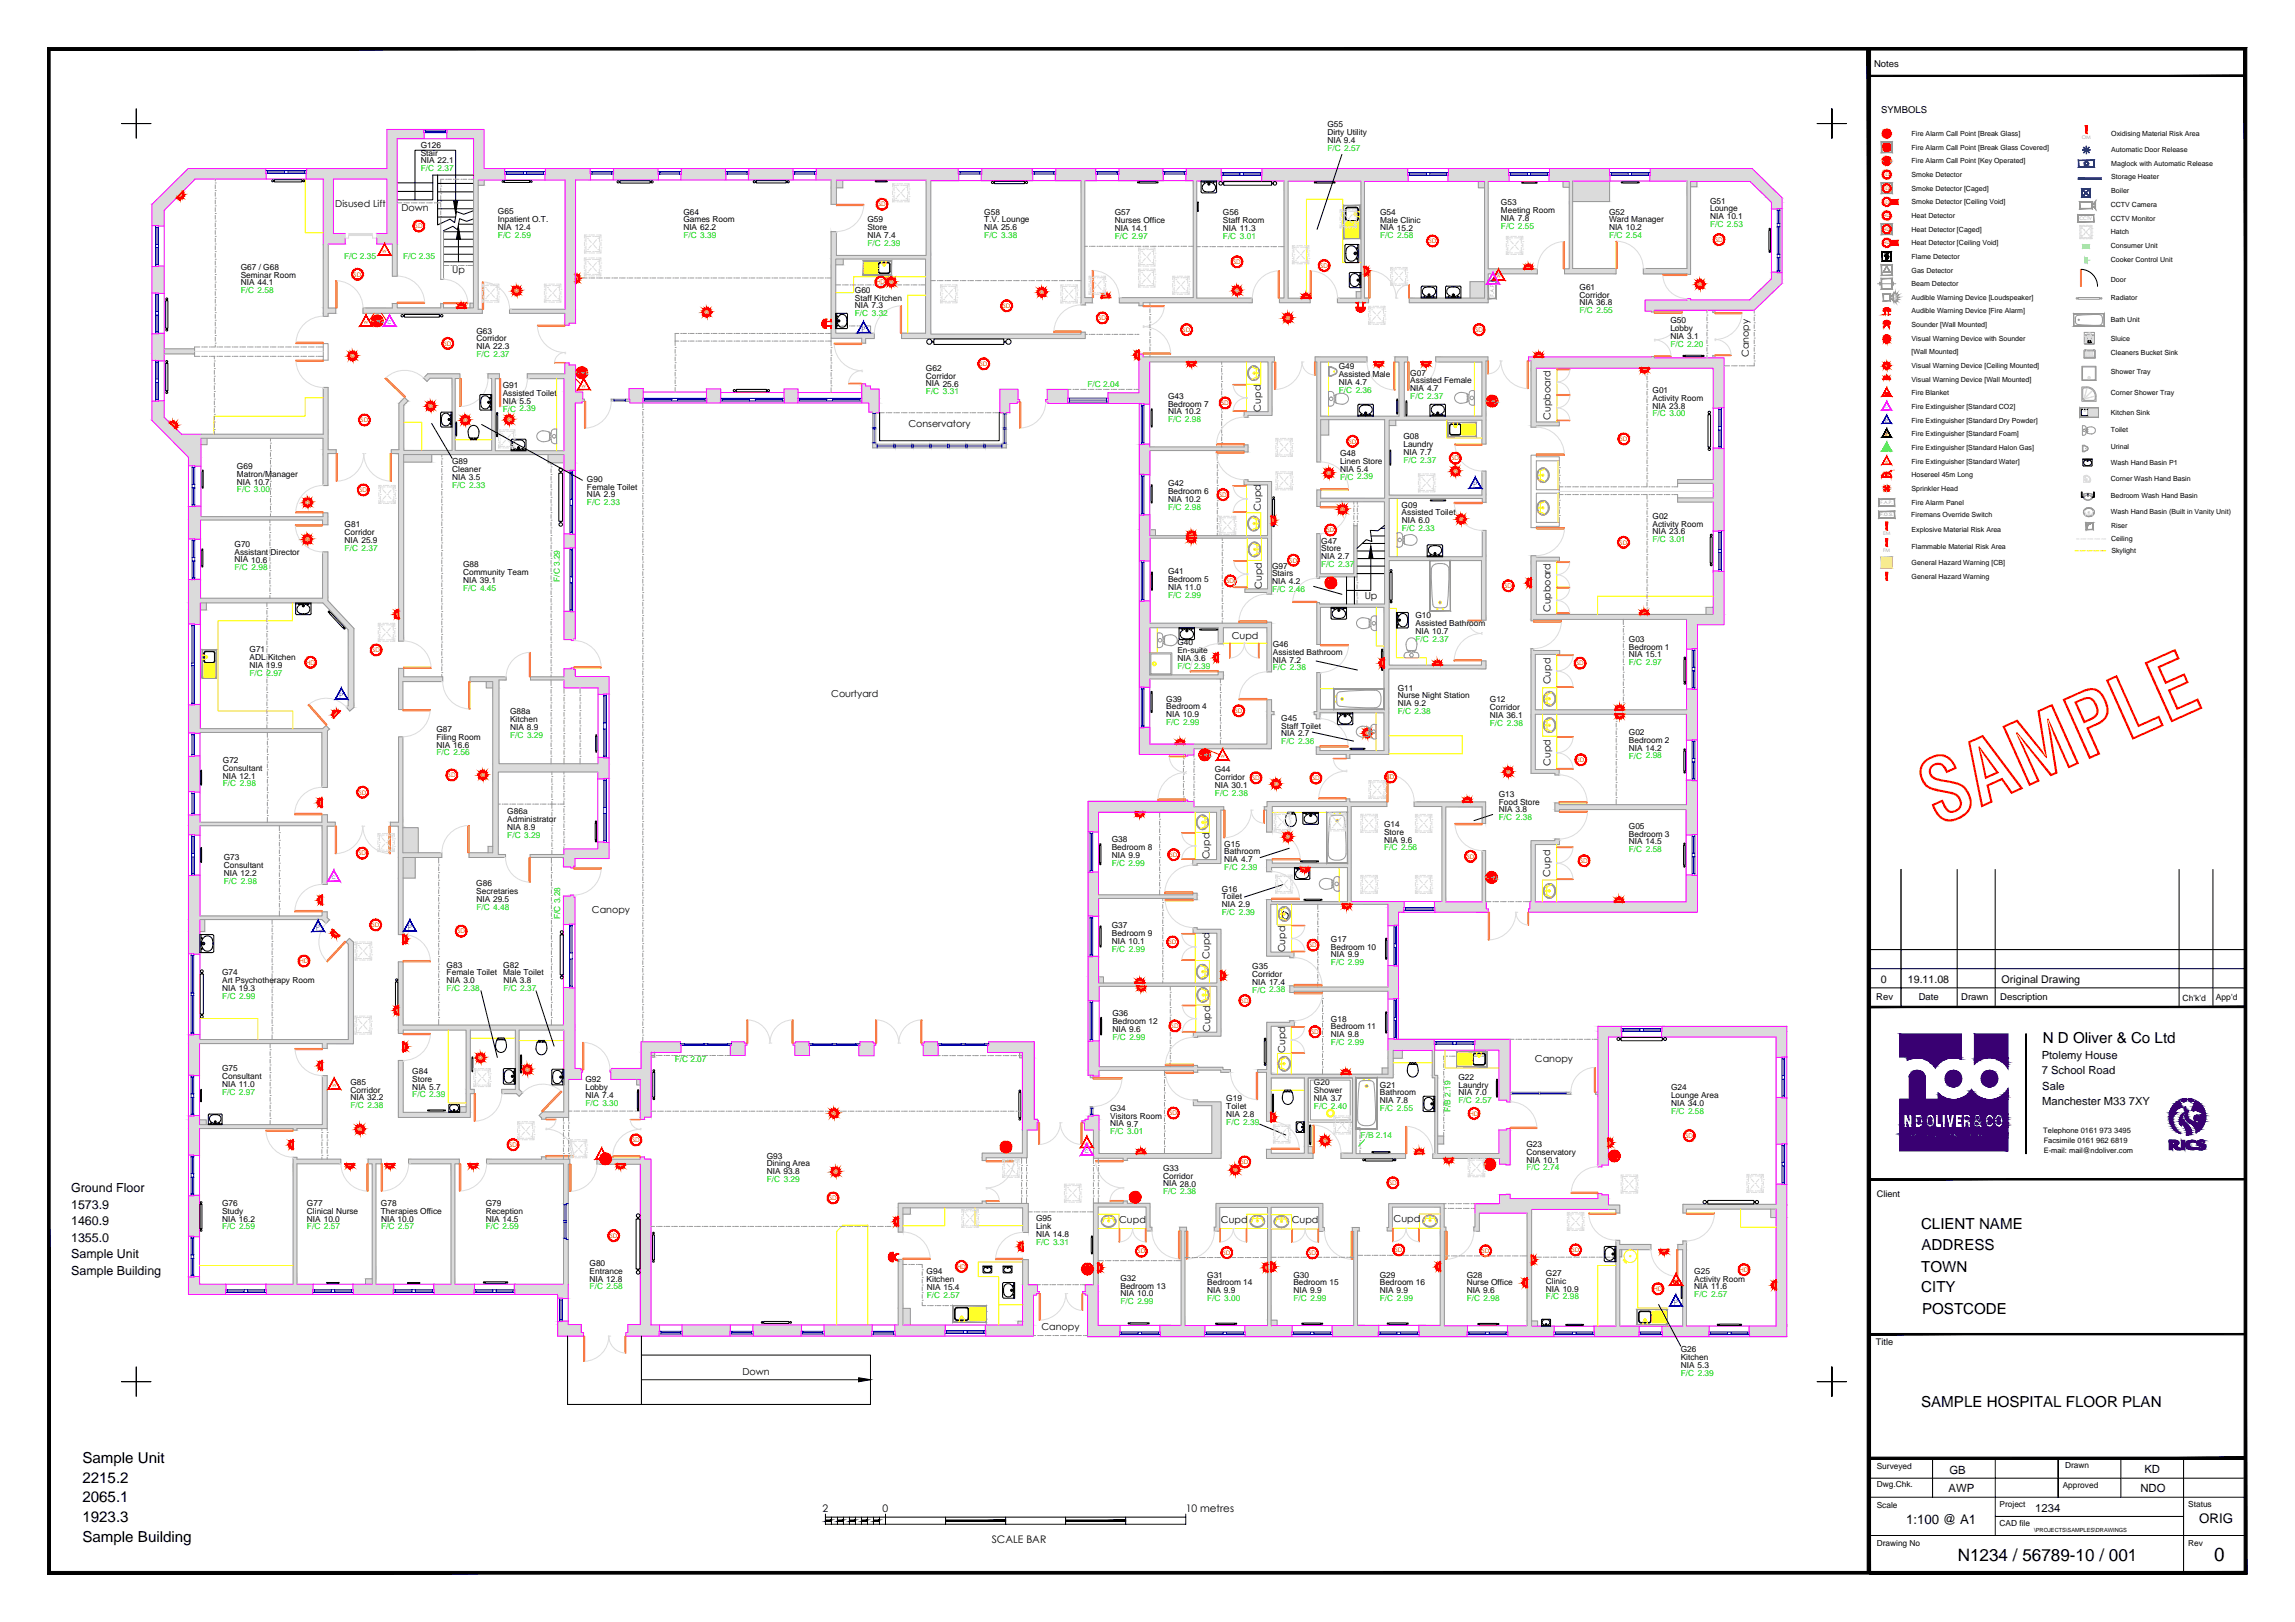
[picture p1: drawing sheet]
<svg xmlns="http://www.w3.org/2000/svg" width="841mm" height="594mm" viewBox="0 0 841 594" stroke-linecap="round" stroke-linejoin="round" font-family="sans-serif">
<defs><g id="words">
<text font-size="6.9" x="811.5" y="571.9">0</text>
<text font-size="6.3" x="717.4" y="571.8">N1234 / 56789-10 / 001</text>
<g font-size="5.5">
<text x="748.6" y="382.1">N D Oliver &amp; Co Ltd</text>
<text x="704" y="450.2">CLIENT NAME</text>
<text x="704.1" y="458">ADDRESS</text>
<text x="704" y="465.7">TOWN</text>
<text x="704.1" y="473.3">CITY</text>
<text x="704.4" y="481.4">POSTCODE</text>
<text x="704" y="515.2">SAMPLE HOSPITAL FLOOR PLAN</text>
<text x="30.2" y="535.8">Sample Unit</text>
<text x="30.2" y="543">2215.2</text>
<text x="30.2" y="550.2">2065.1</text>
<text x="30.2" y="557.4">1923.3</text>
<text x="30.2" y="564.6">Sample Building</text>
</g>
<g font-size="4.9">
<text x="806" y="557.9">ORIG</text>
<text x="698.5" y="558.2">1:100 @ A1</text>
</g>
<g font-size="4.6">
<text x="26" y="436.7">Ground Floor</text>
<text x="26" y="442.7">1573.9</text>
<text x="26" y="448.8">1460.9</text>
<text x="26" y="454.8">1355.0</text>
<text x="26" y="460.9">Sample Unit</text>
<text x="26" y="467">Sample Building</text>
</g>
<g font-size="4.1">
<text x="748.2" y="387.9">Ptolemy House</text>
<text x="748.2" y="393.5">7 School Road</text>
<text x="748.4" y="399.2">Sale</text>
<text x="748.4" y="404.8">Manchester M33 7XY</text>
<text x="714.4" y="539.7">GB</text>
<text x="785.8" y="539.4">KD</text>
<text x="714.1" y="546.3">AWP</text>
<text x="784.4" y="546.5">NDO</text>
<text x="745.8" y="553.8">1234</text>
</g>
<g font-size="3.9">
<text x="689.3" y="360.2">0</text>
<text x="699.1" y="360.1">19.11.08</text>
<text x="733.5" y="360.2">Original Drawing</text>
</g>
<g font-size="3.8">
<text x="301.4" y="553.7">2</text>
<text x="323.4" y="553.7">0</text>
<text x="434.5" y="553.7">10 metres</text>
<text x="363.4" y="565.3">SCALE BAR</text>
</g>
<g font-size="3.5">
<text x="686.7" y="24.7">Notes</text>
<text x="689.4" y="41.4">SYMBOLS</text>
<text x="122.9" y="75.8">Disused Lift</text>
<text x="147.1" y="77.2">Down</text>
<text x="165.7" y="100.1">Up</text>
<text x="640.9" y="130.9" transform="rotate(-90 640.9 130.9)">Canopy</text>
<text x="462.1" y="150.7" transform="rotate(-90 462.1 150.7)">Cupd</text>
<text x="568.2" y="153.7" transform="rotate(-90 568.2 153.7)">Cupboard</text>
<text x="332.9" y="156.3">Conservatory</text>
<text x="462.1" y="187.1" transform="rotate(-90 462.1 187.1)">Cupd</text>
<text x="462.4" y="215.6" transform="rotate(-90 462.4 215.6)">Cupd</text>
<text x="500.1" y="219.3">Up</text>
<text x="568.2" y="224.2" transform="rotate(-90 568.2 224.2)">Cupboard</text>
<text x="451.4" y="234.1">Cupd</text>
<text x="568.2" y="250.7" transform="rotate(-90 568.2 250.7)">Cupd</text>
<text x="304.6" y="255.3">Courtyard</text>
<text x="568.2" y="280.5" transform="rotate(-90 568.2 280.5)">Cupd</text>
<text x="443.3" y="314.8" transform="rotate(-90 443.3 314.8)">Cupd</text>
<text x="568.1" y="321.1" transform="rotate(-90 568.1 321.1)">Cupd</text>
<text x="216.9" y="334.3">Canopy</text>
<text x="443.3" y="351.2" transform="rotate(-90 443.3 351.2)">Cupd</text>
<text x="471" y="348.8" transform="rotate(-90 471 348.8)">Cupd</text>
<text x="687.6" y="366.4">Rev</text>
<text x="703.1" y="366.4">Date</text>
<text x="718.7" y="366.4">Drawn</text>
<text x="733" y="366.4">Description</text>
<text x="443.5" y="378" transform="rotate(-90 443.5 378)">Cupd</text>
<text x="470.9" y="385.6" transform="rotate(-90 470.9 385.6)">Cupd</text>
<text x="562.5" y="388.8">Canopy</text>
<text x="410.1" y="447.8">Cupd</text>
<text x="447.4" y="447.8">Cupd</text>
<text x="473.4" y="447.9">Cupd</text>
<text x="510.7" y="447.7">Cupd</text>
<text x="381.6" y="487">Canopy</text>
<text x="272" y="503.6">Down</text>
</g>
<g font-size="3.3">
<text x="687.8" y="438.5">Client</text>
<text x="687.5" y="492.6">Title</text>
</g>
<g font-size="3.1">
<text x="799.8" y="366.5">Ch'k'd</text>
<text x="812" y="366.4">App'd</text>
</g>
<g font-size="3">
<text x="486.4" y="46.7">G55</text>
<text x="486.4" y="52.5">NIA 9.4</text>
<text x="486.4" y="49.6">Dirty Utility</text>
<text x="154.2" y="59.9">NIA 22.1</text>
<text x="154.2" y="54.1">G126</text>
<text x="154.2" y="57">Stair</text>
<text x="550.1" y="75.1">G53</text>
<text x="550.1" y="78">Meeting Room</text>
<text x="626.7" y="74.6">G51</text>
<text x="626.7" y="77.4">Lounge</text>
<text x="182.5" y="78.5">G65</text>
<text x="182.5" y="81.4">Inpatient O.T.</text>
<text x="250.4" y="78.6">G64</text>
<text x="250.4" y="81.4">Games Room</text>
<text x="317.9" y="81.4">G59</text>
<text x="360.7" y="78.6">G58</text>
<text x="360.7" y="81.4">T.V. Lounge</text>
<text x="408.5" y="78.8">G57</text>
<text x="408.5" y="81.7">Nurses Office</text>
<text x="448.2" y="78.8">G56</text>
<text x="448.2" y="81.7">Staff Room</text>
<text x="505.8" y="78.7">G54</text>
<text x="505.8" y="81.5">Male Clinic</text>
<text x="550.1" y="80.9">NIA 7.8</text>
<text x="589.6" y="78.6">G52</text>
<text x="589.6" y="81.4">Ward Manager</text>
<text x="626.7" y="80.3">NIA 10.1</text>
<text x="182.5" y="84.2">NIA 12.4</text>
<text x="250.4" y="84.3">NIA 62.2</text>
<text x="317.9" y="87.1">NIA 7.4</text>
<text x="317.9" y="84.2">Store</text>
<text x="360.7" y="84.3">NIA 25.6</text>
<text x="408.5" y="84.6">NIA 14.1</text>
<text x="448.2" y="84.5">NIA 11.3</text>
<text x="505.8" y="84.4">NIA 15.2</text>
<text x="589.6" y="84.3">NIA 10.2</text>
<text x="88.2" y="98.8">G67 / G68</text>
<text x="88.2" y="101.6">Seminar Room</text>
<text x="88.2" y="104.5">NIA 44.1</text>
<text x="313.3" y="107.2">G60</text>
<text x="578.8" y="106.1">G61</text>
<text x="313.3" y="112.9">NIA 7.3</text>
<text x="313.3" y="110.1">Staff Kitchen</text>
<text x="578.8" y="111.9">NIA 36.8</text>
<text x="578.8" y="109">Corridor</text>
<text x="612.1" y="118.4">G50</text>
<text x="174.6" y="122.2">G63</text>
<text x="174.6" y="125.1">Corridor</text>
<text x="612.1" y="124.1">NIA 3.1</text>
<text x="612.1" y="121.2">Lobby</text>
<text x="174.6" y="127.9">NIA 22.3</text>
<text x="339.3" y="135.8">G62</text>
<text x="490.6" y="135.2">G49</text>
<text x="516.8" y="137.6">G07</text>
<text x="184.2" y="142.2">G91</text>
<text x="339.3" y="141.5">NIA 25.6</text>
<text x="339.3" y="138.7">Corridor</text>
<text x="490.6" y="140.9">NIA 4.7</text>
<text x="490.6" y="138">Assisted Male</text>
<text x="516.8" y="143.3">NIA 4.7</text>
<text x="516.8" y="140.4">Assisted Female</text>
<text x="605.6" y="143.9">G01</text>
<text x="184.2" y="147.9">NIA 5.5</text>
<text x="184.2" y="145">Assisted Toilet</text>
<text x="428" y="146">G43</text>
<text x="428" y="148.9">Bedroom 7</text>
<text x="605.6" y="149.6">NIA 23.8</text>
<text x="605.6" y="146.8">Activity Room</text>
<text x="428" y="151.8">NIA 10.2</text>
<text x="514.3" y="160.9">G08</text>
<text x="491.1" y="167">G48</text>
<text x="514.3" y="166.6">NIA 7.7</text>
<text x="514.3" y="163.7">Laundry</text>
<text x="86.8" y="171.7">G69</text>
<text x="165.7" y="170.1">G89</text>
<text x="165.7" y="173">Cleaner</text>
<text x="491.1" y="172.8">NIA 5.4</text>
<text x="491.1" y="169.9">Linen Store</text>
<text x="86.8" y="177.5">NIA 10.7</text>
<text x="86.8" y="174.6">Matron/Manager</text>
<text x="165.7" y="175.8">NIA 3.5</text>
<text x="215.1" y="176.4">G90</text>
<text x="215.1" y="179.3">Female Toilet</text>
<text x="428" y="178.2">G42</text>
<text x="215.1" y="182.2">NIA 2.9</text>
<text x="428" y="183.9">NIA 10.2</text>
<text x="428" y="181">Bedroom 6</text>
<text x="513.6" y="185.9">G09</text>
<text x="513.6" y="188.7">Assisted Toilet</text>
<text x="513.7" y="191.6">NIA 6.0</text>
<text x="605.6" y="190">G02</text>
<text x="126.3" y="193.2">G81</text>
<text x="126.3" y="196">Corridor</text>
<text x="605.6" y="195.7">NIA 23.6</text>
<text x="605.6" y="192.9">Activity Room</text>
<text x="86" y="200.3">G70</text>
<text x="86" y="203.1">Assistant Director</text>
<text x="126.3" y="198.9">NIA 25.9</text>
<text x="484.2" y="199.1">G47</text>
<text x="484.2" y="201.9">Store</text>
<text x="86" y="206">NIA 10.6</text>
<text x="169.7" y="207.8">G88</text>
<text x="466.1" y="208.3">G97</text>
<text x="484.2" y="204.8">NIA 2.7</text>
<text x="169.7" y="210.6">Community Team</text>
<text x="169.7" y="213.5">NIA 39.1</text>
<text x="428" y="210.4">G41</text>
<text x="428" y="213.2">Bedroom 5</text>
<text x="466.1" y="214">NIA 4.2</text>
<text x="466.1" y="211.1">Stairs</text>
<text x="428" y="216.1">NIA 11.0</text>
<text x="518.7" y="226.4">G10</text>
<text x="518.7" y="232.2">NIA 10.7</text>
<text x="518.7" y="229.3">Assisted Bathroom</text>
<text x="91.5" y="239">G71</text>
<text x="431.5" y="236.4">G40</text>
<text x="431.5" y="239.3">En-suite</text>
<text x="466.4" y="236.9">G46</text>
<text x="466.4" y="239.8">Assisted Bathroom</text>
<text x="596.9" y="235">G03</text>
<text x="596.9" y="237.9">Bedroom 1</text>
<text x="91.5" y="244.7">NIA 19.9</text>
<text x="91.5" y="241.8">ADL Kitchen</text>
<text x="431.5" y="242.1">NIA 3.6</text>
<text x="466.4" y="242.7">NIA 7.2</text>
<text x="596.9" y="240.7">NIA 15.1</text>
<text x="427.4" y="257">G39</text>
<text x="512.2" y="252.9">G11</text>
<text x="512.2" y="255.8">Nurse Night Station</text>
<text x="546" y="257.1">G12</text>
<text x="186.9" y="261.5">G88a</text>
<text x="427.4" y="262.7">NIA 10.9</text>
<text x="427.4" y="259.8">Bedroom 4</text>
<text x="469.5" y="264">G45</text>
<text x="512.2" y="258.7">NIA 9.2</text>
<text x="546" y="262.8">NIA 36.1</text>
<text x="546" y="260">Corridor</text>
<text x="159.9" y="268.1">G87</text>
<text x="186.9" y="267.3">NIA 8.9</text>
<text x="186.9" y="264.4">Kitchen</text>
<text x="469.5" y="269.7">NIA 2.7</text>
<text x="469.5" y="266.8">Staff Toilet</text>
<text x="596.9" y="269.2">G02</text>
<text x="159.9" y="273.8">NIA 16.6</text>
<text x="159.9" y="270.9">Filing Room</text>
<text x="596.9" y="275">NIA 14.2</text>
<text x="596.9" y="272.1">Bedroom 2</text>
<text x="81.7" y="279.4">G72</text>
<text x="81.7" y="285.2">NIA 12.1</text>
<text x="81.7" y="282.3">Consultant</text>
<text x="445.2" y="282.8">G44</text>
<text x="445.2" y="285.7">Corridor</text>
<text x="445.2" y="288.5">NIA 30.1</text>
<text x="549.2" y="291.8">G13</text>
<text x="185.9" y="298.3">G86a</text>
<text x="549.2" y="297.6">NIA 3.8</text>
<text x="549.2" y="294.7">Food Store</text>
<text x="185.9" y="304">NIA 8.9</text>
<text x="185.9" y="301.2">Administrator</text>
<text x="507.2" y="302.9">G14</text>
<text x="507.2" y="305.7">Store</text>
<text x="596.9" y="303.5">G05</text>
<text x="407.4" y="308.5">G38</text>
<text x="407.4" y="311.4">Bedroom 8</text>
<text x="448.7" y="310.1">G15</text>
<text x="507.3" y="308.6">NIA 9.6</text>
<text x="596.9" y="309.3">NIA 14.5</text>
<text x="596.9" y="306.4">Bedroom 3</text>
<text x="82" y="315">G73</text>
<text x="82" y="317.9">Consultant</text>
<text x="407.4" y="314.3">NIA 9.9</text>
<text x="448.7" y="315.8">NIA 4.7</text>
<text x="448.7" y="313">Bathroom</text>
<text x="82" y="320.8">NIA 12.2</text>
<text x="174.6" y="324.5">G86</text>
<text x="174.6" y="327.4">Secretaries</text>
<text x="447.7" y="326.6">G16</text>
<text x="447.7" y="329.4">Toilet</text>
<text x="174.6" y="330.2">NIA 29.5</text>
<text x="447.8" y="332.3">NIA 2.9</text>
<text x="407.4" y="340.1">G37</text>
<text x="407.4" y="345.8">NIA 10.1</text>
<text x="407.4" y="342.9">Bedroom 9</text>
<text x="487.7" y="344.9">G17</text>
<text x="487.7" y="347.8">Bedroom 10</text>
<text x="487.7" y="350.7">NIA 9.9</text>
<text x="81.4" y="357.2">G74</text>
<text x="163.7" y="354.4">G83</text>
<text x="163.7" y="357.3">Female Toilet</text>
<text x="184.4" y="354.4">G82</text>
<text x="184.4" y="357.3">Male Toilet</text>
<text x="458.9" y="354.9">G35</text>
<text x="458.9" y="357.8">Corridor</text>
<text x="81.4" y="360">Art Psychotherapy Room</text>
<text x="81.5" y="362.9">NIA 19.3</text>
<text x="163.7" y="360.1">NIA 3.0</text>
<text x="184.5" y="360.1">NIA 3.8</text>
<text x="458.9" y="360.6">NIA 17.4</text>
<text x="407.6" y="372.3">G36</text>
<text x="407.6" y="375.2">Bedroom 12</text>
<text x="487.7" y="374.2">G18</text>
<text x="487.7" y="377.1">Bedroom 11</text>
<text x="407.6" y="378">NIA 9.6</text>
<text x="487.7" y="379.9">NIA 9.8</text>
<text x="81.4" y="392.3">G75</text>
<text x="81.4" y="395.2">Consultant</text>
<text x="151.1" y="393.3">G84</text>
<text x="534.5" y="395.5">G22</text>
<text x="81.4" y="398">NIA 11.0</text>
<text x="128.5" y="397.3">G85</text>
<text x="128.5" y="400.2">Corridor</text>
<text x="151.1" y="399.1">NIA 5.7</text>
<text x="151.1" y="396.2">Store</text>
<text x="214.5" y="396.4">G92</text>
<text x="214.5" y="399.2">Lobby</text>
<text x="481.5" y="397.5">G20</text>
<text x="481.5" y="400.3">Shower</text>
<text x="505.7" y="398.3">G21</text>
<text x="505.7" y="401.2">Bathroom</text>
<text x="534.5" y="401.2">NIA 7.0</text>
<text x="534.5" y="398.4">Laundry</text>
<text x="612.4" y="399.3">G24</text>
<text x="128.5" y="403.1">NIA 32.2</text>
<text x="214.6" y="402.1">NIA 7.4</text>
<text x="406.8" y="406.9">G34</text>
<text x="449.4" y="403.3">G19</text>
<text x="449.4" y="406.2">Toilet</text>
<text x="481.5" y="403.2">NIA 3.7</text>
<text x="505.7" y="404.1">NIA 7.8</text>
<text x="612.4" y="405.1">NIA 34.0</text>
<text x="612.4" y="402.2">Lounge Area</text>
<text x="406.8" y="412.6">NIA 9.7</text>
<text x="406.8" y="409.7">Visitors Room</text>
<text x="449.4" y="409.1">NIA 2.8</text>
<text x="281" y="424.3">G93</text>
<text x="559.4" y="425.8">NIA 10.1</text>
<text x="559.4" y="420">G23</text>
<text x="559.4" y="422.9">Conservatory</text>
<text x="281" y="430.1">NIA 93.8</text>
<text x="281" y="427.2">Dining Area</text>
<text x="426.2" y="428.8">G33</text>
<text x="426.2" y="431.7">Corridor</text>
<text x="426.2" y="434.6">NIA 28.0</text>
<text x="81.4" y="441.7">G76</text>
<text x="112.5" y="441.7">G77</text>
<text x="139.6" y="441.7">G78</text>
<text x="178" y="441.7">G79</text>
<text x="81.4" y="444.6">Study</text>
<text x="81.4" y="447.4">NIA 16.2</text>
<text x="112.5" y="447.4">NIA 10.0</text>
<text x="112.5" y="444.6">Clinical Nurse</text>
<text x="139.6" y="444.6">Therapies Office</text>
<text x="139.6" y="447.4">NIA 10.0</text>
<text x="178" y="444.6">Reception</text>
<text x="178" y="447.4">NIA 14.5</text>
<text x="379.7" y="447.3">G95</text>
<text x="379.7" y="453">NIA 14.8</text>
<text x="379.7" y="450.1">Link</text>
<text x="216" y="463.7">G80</text>
<text x="216" y="466.5">Entrance</text>
<text x="339.6" y="466.7">G94</text>
<text x="442.4" y="468">G31</text>
<text x="474" y="468">G30</text>
<text x="505.6" y="468">G29</text>
<text x="537.5" y="468">G28</text>
<text x="566.5" y="467.3">G27</text>
<text x="620.9" y="466.6">G25</text>
<text x="216.1" y="469.4">NIA 12.8</text>
<text x="339.6" y="469.6">Kitchen</text>
<text x="339.6" y="472.4">NIA 15.4</text>
<text x="410.6" y="469.1">G32</text>
<text x="410.6" y="471.9">Bedroom 13</text>
<text x="442.4" y="473.7">NIA 9.9</text>
<text x="442.4" y="470.8">Bedroom 14</text>
<text x="474" y="473.7">NIA 9.9</text>
<text x="474" y="470.8">Bedroom 15</text>
<text x="505.6" y="473.7">NIA 9.9</text>
<text x="505.6" y="470.8">Bedroom 16</text>
<text x="537.5" y="473.7">NIA 9.6</text>
<text x="537.5" y="470.8">Nurse Office</text>
<text x="566.5" y="473">NIA 10.9</text>
<text x="566.5" y="470.2">Clinic</text>
<text x="620.9" y="472.3">NIA 11.6</text>
<text x="620.9" y="469.4">Activity Room</text>
<text x="410.6" y="474.8">NIA 10.0</text>
<text x="615.9" y="495.3">G26</text>
<text x="615.9" y="498.1">Kitchen</text>
<text x="616" y="501">NIA 5.3</text>
<text x="687.8" y="538.1">Surveyed</text>
<text x="756.8" y="537.8">Drawn</text>
<text x="687.8" y="544.7">Dwg.Chk.</text>
<text x="755.9" y="545">Approved</text>
<text x="732.8" y="552">Project</text>
<text x="801.9" y="551.9">Status</text>
<text x="687.8" y="552.2">Scale</text>
<text x="732.8" y="558.9">CAD file</text>
<text x="687.8" y="566.4">Drawing No</text>
<text x="801.9" y="566.2">Rev</text>
</g>
<g font-size="3" fill="#0d0">
<text x="486.4" y="55.3">F/C 2.57</text>
<text x="154.2" y="62.7">F/C 2.37</text>
<text x="550.1" y="83.7">F/C 2.55</text>
<text x="626.7" y="83.2">F/C 2.53</text>
<text x="182.5" y="87.1">F/C 2.59</text>
<text x="250.4" y="87.2">F/C 3.39</text>
<text x="317.9" y="90">F/C 2.39</text>
<text x="360.7" y="87.2">F/C 3.38</text>
<text x="408.5" y="87.5">F/C 2.97</text>
<text x="448.2" y="87.4">F/C 3.01</text>
<text x="505.8" y="87.3">F/C 2.58</text>
<text x="589.6" y="87.2">F/C 2.54</text>
<text x="126.1" y="94.7">F/C 2.35</text>
<text x="147.7" y="94.7">F/C 2.35</text>
<text x="88.2" y="107.4">F/C 2.58</text>
<text x="313.3" y="115.8">F/C 3.32</text>
<text x="578.8" y="114.8">F/C 2.55</text>
<text x="174.6" y="130.8">F/C 2.37</text>
<text x="612.1" y="127">F/C 2.20</text>
<text x="398.5" y="141.8">F/C 2.04</text>
<text x="490.6" y="143.8">F/C 2.36</text>
<text x="339.3" y="144.4">F/C 3.31</text>
<text x="516.8" y="146.2">F/C 2.37</text>
<text x="184.2" y="150.7">F/C 2.39</text>
<text x="428" y="154.6">F/C 2.98</text>
<text x="605.6" y="152.5">F/C 3.00</text>
<text x="514.3" y="169.5">F/C 2.37</text>
<text x="165.7" y="178.7">F/C 2.33</text>
<text x="491.1" y="175.6">F/C 2.39</text>
<text x="86.8" y="180.3">F/C 3.00</text>
<text x="215.1" y="185">F/C 2.33</text>
<text x="428" y="186.8">F/C 2.98</text>
<text x="513.7" y="194.5">F/C 2.33</text>
<text x="126.3" y="201.8">F/C 2.37</text>
<text x="605.6" y="198.6">F/C 3.01</text>
<text x="86" y="208.9">F/C 2.98</text>
<text x="484.2" y="207.7">F/C 2.37</text>
<text x="205.1" y="213.1" transform="rotate(-90 205.1 213.1)">F/C 3.29</text>
<text x="169.7" y="216.4">F/C 4.45</text>
<text x="428" y="218.9">F/C 2.99</text>
<text x="466.1" y="216.9">F/C 2.46</text>
<text x="518.7" y="235">F/C 2.37</text>
<text x="431.5" y="245">F/C 2.39</text>
<text x="466.4" y="245.5">F/C 2.38</text>
<text x="596.9" y="243.7">F/C 2.97</text>
<text x="91.5" y="247.6">F/C 2.97</text>
<text x="512.2" y="261.5">F/C 2.38</text>
<text x="427.4" y="265.6">F/C 2.99</text>
<text x="546" y="265.8">F/C 2.38</text>
<text x="186.9" y="270.1">F/C 3.29</text>
<text x="469.5" y="272.6">F/C 2.36</text>
<text x="159.9" y="276.7">F/C 2.56</text>
<text x="596.9" y="277.8">F/C 2.98</text>
<text x="81.7" y="288">F/C 2.98</text>
<text x="445.2" y="291.4">F/C 2.38</text>
<text x="549.2" y="300.4">F/C 2.38</text>
<text x="185.9" y="306.9">F/C 3.29</text>
<text x="507.3" y="311.5">F/C 2.56</text>
<text x="407.4" y="317.2">F/C 2.99</text>
<text x="596.9" y="312.2">F/C 2.58</text>
<text x="82" y="323.7">F/C 2.98</text>
<text x="448.7" y="318.7">F/C 2.39</text>
<text x="174.6" y="333.2">F/C 4.48</text>
<text x="447.8" y="335.2">F/C 2.39</text>
<text x="205.2" y="336.6" transform="rotate(-90 205.2 336.6)">F/C 3.28</text>
<text x="407.4" y="348.7">F/C 2.99</text>
<text x="487.7" y="353.6">F/C 2.99</text>
<text x="81.5" y="365.8">F/C 2.99</text>
<text x="163.7" y="363">F/C 2.38</text>
<text x="184.5" y="363">F/C 2.37</text>
<text x="458.9" y="363.5">F/C 2.38</text>
<text x="407.6" y="380.9">F/C 2.99</text>
<text x="487.7" y="382.8">F/C 2.99</text>
<text x="247.2" y="389.1">F/C 2.07</text>
<text x="81.4" y="400.9">F/C 2.97</text>
<text x="151.1" y="402">F/C 2.39</text>
<text x="128.5" y="405.9">F/C 2.38</text>
<text x="214.6" y="405">F/C 3.30</text>
<text x="481.5" y="406.1">F/C 2.40</text>
<text x="505.7" y="407">F/C 2.55</text>
<text x="531.6" y="407.2" transform="rotate(-90 531.6 407.2)">F/B 2.19</text>
<text x="534.5" y="404.1">F/C 2.57</text>
<text x="612.4" y="408">F/C 2.58</text>
<text x="449.4" y="411.9">F/C 2.39</text>
<text x="406.8" y="415.5">F/C 3.01</text>
<text x="498.6" y="416.8">F/B 2.14</text>
<text x="559.4" y="428.7">F/C 2.74</text>
<text x="281" y="433">F/C 3.29</text>
<text x="426.2" y="437.4">F/C 2.38</text>
<text x="81.4" y="450.3">F/C 2.59</text>
<text x="112.5" y="450.3">F/C 2.57</text>
<text x="139.6" y="450.3">F/C 2.57</text>
<text x="178" y="450.3">F/C 2.59</text>
<text x="379.7" y="455.9">F/C 3.31</text>
<text x="216.1" y="472.3">F/C 2.58</text>
<text x="339.6" y="475.3">F/C 2.57</text>
<text x="410.6" y="477.7">F/C 2.99</text>
<text x="442.4" y="476.5">F/C 3.00</text>
<text x="474" y="476.5">F/C 2.99</text>
<text x="505.6" y="476.5">F/C 2.99</text>
<text x="537.5" y="476.5">F/C 2.98</text>
<text x="566.5" y="475.9">F/C 2.98</text>
<text x="620.9" y="475.1">F/C 2.57</text>
<text x="616" y="503.9">F/C 2.39</text>
</g>
<g font-size="2.8">
<text x="748.8" y="415">Telephone 0161 973 3495</text>
<text x="748.9" y="418.5">Facsimile 0161 962 6819</text>
<text x="748.9" y="422.2">E-mail: mail@ndoliver.com</text>
</g>
<g font-size="2.7" fill="#003fff">
<text x="315.7" y="121.5">P</text>
<text x="539.8" y="178.5">P</text>
<text x="124.3" y="255.7">P</text>
<text x="115.8" y="340.8">P</text>
<text x="149.4" y="340.6">P</text>
<text x="613.3" y="477.9">P</text>
</g>
<g font-size="2.6">
<text x="700.5" y="49.8">Fire Alarm Call Point [Break Glass]</text>
<text x="773.7" y="49.7">Oxidising Material Risk Area</text>
<text x="700.5" y="54.8">Fire Alarm Call Point [Break Glass Covered]</text>
<text x="700.5" y="59.8">Fire Alarm Call Point [Key Operated]</text>
<text x="773.7" y="55.8">Automatic Door Release</text>
<text x="700.5" y="64.8">Smoke Detector</text>
<text x="773.7" y="60.8">Maglock with Automatic Release</text>
<text x="773.7" y="65.7">Storage Heater</text>
<text x="700.5" y="69.8">Smoke Detector [Caged]</text>
<text x="773.7" y="70.8">Boiler</text>
<text x="700.5" y="74.8">Smoke Detector [Ceiling Void]</text>
<text x="773.5" y="75.9">CCTV Camera</text>
<text x="700.5" y="79.8">Heat Detector</text>
<text x="773.5" y="80.9">CCTV Monitor</text>
<text x="700.5" y="84.8">Heat Detector [Caged]</text>
<text x="700.5" y="89.8">Heat Detector [Ceiling Void]</text>
<text x="773.5" y="85.9">Hatch</text>
<text x="700.5" y="94.8">Flame Detector</text>
<text x="773.5" y="90.8">Consumer Unit</text>
<text x="773.5" y="95.8">Cooker Control Unit</text>
<text x="700.5" y="99.8">Gas Detector</text>
<text x="700.5" y="104.8">Beam Detector</text>
<text x="773.5" y="103.4">Door</text>
<text x="700.5" y="109.8">Audible Warning Device [Loudspeaker]</text>
<text x="773.5" y="110">Radiator</text>
<text x="700.5" y="114.8">Audible Warning Device [Fire Alarm]</text>
<text x="700.5" y="119.8">Sounder [Wall Mounted]</text>
<text x="773.5" y="117.9">Bath Unit</text>
<text x="700.5" y="124.8">Visual Warning Device with Sounder</text>
<text x="773.5" y="124.9">Sluice</text>
<text x="700.5" y="129.8">[Wall Mounted]</text>
<text x="773.5" y="129.9">Cleaners Bucket Sink</text>
<text x="700.5" y="134.8">Visual Warning Device [Ceiling Mounted]</text>
<text x="773.5" y="137.1">Shower Tray</text>
<text x="700.5" y="139.8">Visual Warning Device [Wall Mounted]</text>
<text x="700.5" y="144.8">Fire Blanket</text>
<text x="700.5" y="149.8">Fire Extinguisher [Standard CO2]</text>
<text x="773.5" y="144.6">Corner Shower Tray</text>
<text x="700.5" y="154.8">Fire Extinguisher [Standard Dry Powder]</text>
<text x="773.5" y="152.1">Kitchen Sink</text>
<text x="700.5" y="159.8">Fire Extinguisher [Standard Foam]</text>
<text x="773.5" y="158.3">Toilet</text>
<text x="700.5" y="164.8">Fire Extinguisher [Standard Halon Gas]</text>
<text x="773.5" y="164.3">Urinal</text>
<text x="700.5" y="169.8">Fire Extinguisher [Standard Water]</text>
<text x="773.5" y="170.3">Wash Hand Basin P1</text>
<text x="700.5" y="174.8">Hosereel 45m Long</text>
<text x="700.5" y="179.8">Sprinkler Head</text>
<text x="773.5" y="176.3">Corner Wash Hand Basin</text>
<text x="700.5" y="185">Fire Alarm Panel</text>
<text x="773.5" y="182.3">Bedroom Wash Hand Basin</text>
<text x="700.4" y="189.5">Firemans Override Switch</text>
<text x="773.5" y="188.3">Wash Hand Basin (Built in Vanity Unit)</text>
<text x="700.5" y="194.9">Explosive Material Risk Area</text>
<text x="773.6" y="193.4">Riser</text>
<text x="700.5" y="200.9">Flammable Material Risk Area</text>
<text x="773.6" y="198.1">Ceiling</text>
<text x="773.7" y="202.6">Skylight</text>
<text x="700.5" y="206.9">General Hazard Warning [CB]</text>
<text x="700.5" y="211.9">General Hazard Warning</text>
</g>
<g font-size="2.3" fill="#f00">
<text x="321.8" y="75.6">SD</text>
<text x="152.1" y="83.6">SD</text>
<text x="523.6" y="89.1">SD</text>
<text x="628.5" y="88.6">SD</text>
<text x="129.6" y="101.3">SD</text>
<text x="451.9" y="96.7">SD</text>
<text x="483.8" y="98.1">SD</text>
<text x="321.2" y="104.1">HD</text>
<text x="367.5" y="112.8">SD</text>
<text x="402.5" y="117.3">SD</text>
<text x="433.4" y="121.6">SD</text>
<text x="540.6" y="121.6">SD</text>
<text x="162.7" y="126.6">SD</text>
<text x="359.1" y="134.1">SD</text>
<text x="447.5" y="148.4">SD</text>
<text x="132.1" y="154.6">SD</text>
<text x="593.6" y="161.6">SD</text>
<text x="494.3" y="162.5">SD</text>
<text x="531.9" y="168.7">SD</text>
<text x="131.7" y="180.3">SD</text>
<text x="446.7" y="182">SD</text>
<text x="486.2" y="194.9">SD</text>
<text x="593.5" y="199.5">SD</text>
<text x="472.6" y="206">SD</text>
<text x="449.5" y="213.6">SD</text>
<text x="551.3" y="215.3">SD</text>
<text x="136.4" y="238.9">SD</text>
<text x="112.2" y="243.4">HD</text>
<text x="577.6" y="243.7">SD</text>
<text x="452.5" y="261.2">SD</text>
<text x="577.9" y="279.1">SD</text>
<text x="164.1" y="284.7">SD</text>
<text x="458.8" y="285.7">SD</text>
<text x="480.8" y="285.8">SD</text>
<text x="508.2" y="285.4">SD</text>
<text x="131.5" y="291">SD</text>
<text x="131.3" y="313.3">SD</text>
<text x="428.7" y="313.9">SD</text>
<text x="537.5" y="314.5">SD</text>
<text x="579" y="316.1">SD</text>
<text x="136.2" y="339.6">SD</text>
<text x="167.6" y="341.9">SD</text>
<text x="428.3" y="345.8">SD</text>
<text x="479.7" y="347">SD</text>
<text x="109.7" y="352.8">HD</text>
<text x="454.8" y="367.3">SD</text>
<text x="429.1" y="376.6">SD</text>
<text x="480.5" y="378.7">SD</text>
<text x="428.6" y="408.5">SD</text>
<text x="538.5" y="408.6">HD</text>
<text x="231.6" y="418.3">SD</text>
<text x="617.6" y="416.8">SD</text>
<text x="186.6" y="420.1">SD</text>
<text x="454.7" y="426.4">SD</text>
<text x="509" y="434">SD</text>
<text x="303.8" y="439.6">SD</text>
<text x="223.4" y="453.4">SD</text>
<text x="416.9" y="459.1">SD</text>
<text x="448.1" y="459.6">SD</text>
<text x="479.5" y="459.7">SD</text>
<text x="511.1" y="458.6">SD</text>
<text x="543" y="458.9">SD</text>
<text x="576" y="458.6">SD</text>
<text x="350.7" y="464.7">HD</text>
<text x="637.5" y="465.9">HD</text>
<text x="605.9" y="472.9">HD</text>
</g>
<text font-size="2.1" x="745.5" y="561.1">\PROJECTS\SAMPLES\DRAWINGS</text>
<text font-size="2" fill="#003fff" x="690.8" y="154.8">P</text>
<text font-size="2" x="690.9" y="159.8">F</text>
<g font-size="1.9" fill="#989898">
<text x="762.9" y="50.8">OM</text>
<text x="690" y="196.1">EM</text>
<text x="690.1" y="202.1">FM</text>
</g>
<g font-size="1.7" fill="#f00">
<text x="690.3" y="64.6">SD</text>
<text x="690.3" y="69.6">SD</text>
<text x="690.3" y="74.5">SD</text>
<text x="690.2" y="79.5">HD</text>
<text x="690.2" y="84.5">HD</text>
<text x="690.2" y="89.5">HD</text>
<text x="140.1" y="92.6">W</text>
<text x="548.4" y="101.9">W</text>
<text x="133.3" y="118.7">W</text>
<text x="213.1" y="142">W</text>
<text x="447.2" y="277.7">W</text>
<text x="121.7" y="398.2">W</text>
<text x="397.4" y="419.6">W</text>
<text x="219.6" y="423.8">W</text>
</g>
<g font-size="1.7" fill="#989898">
<text x="762.1" y="80.6">CCTV</text>
<text x="689.2" y="184.7">F.A.P.</text>
<text x="688.9" y="189.1">F.O.S.</text>
</g>
<g font-size="1.7" fill="#00f">
<text x="546.4" y="103.2">C</text>
<text x="142" y="118.7">C</text>
<text x="121.6" y="322.1">C</text>
<text x="397.6" y="422.4">C</text>
</g>
<text font-size="1.3" fill="#00f" x="690.9" y="149.6">C</text>
<text font-size="1.3" fill="#f00" x="690.8" y="169.5">W</text>
<text font-size=".8" fill="#f00" x="693.6" y="172.6">45</text>
</g></defs>
<!-- layer: Hatch -->
<g fill="#dbdbdb" stroke="#dbdbdb" stroke-width=".37">
<path d="M189.2 400.6h1.9l-.8 .9z"/>
<path d="M155.5 138.7h1.9l-.9 1z"/>
<path d="M147.7 146.2l.6-.6 .6 .6z"/>
<path d="M229.2 147h6.4z"/>
<path d="M399.6 408.8h3.1z"/>
<path d="M602.2 98.3h17.3v2z"/>
<path d="M173.5 77.2h1.7z"/>
<path d="M118.3 266.9l1.2-1.2 1 1.2z"/>
<path d="M118 336.8l2.7 .1z"/>
<path d="M128 343.7l1.4 1.3h-2.6z"/>
<path d="M359.9 439.9v.8h1.5zM359.9 439.9h1.5v.8z"/>
<path d="M329.2 440.7l32.2 .1zM329.2 440.7l32.2 .1z"/>
<path d="M329.2 440.8v1.6h47.6zM329.2 440.8h47.6v1.6z"/>
<path d="M329.2 442.4v2.3h4.4zM329.2 442.4h4.4v2.3z"/>
<path d="M329.2 444.7v6.6h1.7zM329.2 444.7h1.7v6.6z"/>
<path d="M374.7 442.4v9h2.1zM374.7 442.4h2.1v9z"/>
<path d="M526.1 130.7v1.5h19.2zM526.1 130.7h19.2v1.5z"/>
<path d="M526.1 132.2v.4h18.4zM526.1 132.2h18.4v.4z"/>
<path d="M511.2 130.7v1.9h4.6zM511.2 130.7h4.6v1.9z"/>
<path d="M481.9 130.7v1.9h19zM481.9 130.7h19v1.9z"/>
<path d="M481.9 132.6h2.1zM481.9 132.6h2.1z"/>
<path d="M543.1 132.6v19.8h1.4zM543.1 132.6h1.4v19.8z"/>
<path d="M512.7 132.6v19.8h1.9zM512.7 132.6h1.9v19.8z"/>
<path d="M512.7 152.4h31.8zM512.7 152.4h31.8z"/>
<path d="M482.6 132.6v19.8h1.4zM482.6 132.6h1.4v19.8z"/>
<path d="M482.6 152.4v1.3h61.9zM482.6 152.4h61.9v1.3z"/>
<path d="M507.4 153.7l37.1 .2zM507.4 153.7l37.1 .2z"/>
<path d="M507.4 153.9v2h4.1zM507.4 153.9h4.1v2z"/>
<path d="M482.6 153.7v5.6h4.3zM482.6 153.7h4.3v5.6z"/>
<path d="M543.1 153.9v8.7h1.4zM543.1 153.9h1.4v8.7z"/>
<path d="M482.6 159.3v9.9h1.4zM482.6 159.3h1.4v9.9z"/>
<path d="M543.1 172.6v8.8h1.4zM543.1 172.6h1.4v8.8z"/>
<path d="M507.4 155.9v25.5h1.7zM507.4 155.9h1.7v25.5z"/>
<path d="M507.4 181.4v1.1h37.1zM507.4 181.4h37.1v1.1z"/>
<path d="M482.6 179.5v3h1.4zM482.6 179.5h1.4v3z"/>
<path d="M482.6 182.5l61.9 .1zM482.6 182.5l61.9 .1z"/>
<path d="M482.6 182.6v1.2h26.5zM482.6 182.6h26.5v1.2z"/>
<path d="M543.2 182.6v1.4h1.3zM543.2 182.6h1.3v1.4z"/>
<path d="M482.6 183.8v1.7h1.2zM482.6 183.8h1.2v1.7z"/>
<path d="M507.3 183.8v8.6h1.8zM507.3 183.8h1.8v8.6z"/>
<path d="M507.4 192.4l1.7 .1zM507.4 192.4l1.7 .1z"/>
<path d="M496.1 192.6v8.1h1.3zM496.1 192.6h1.3v8.1z"/>
<path d="M496.1 200.7l1.2 .1zM496.1 200.7h1.3z"/>
<path d="M543.2 194.3v9.6h1.3zM543.2 194.3h1.3v9.6z"/>
<path d="M507.4 192.5v11.4h1.7zM507.4 192.5h1.7v11.4z"/>
<path d="M507.4 203.9v1.4h37.1zM507.4 203.9h37.1v1.4z"/>
<path d="M496.1 200.8v9.3h1.2zM496.1 200.8h1.2v9.3z"/>
<path d="M482.6 195.5v14.6h1.2zM482.6 195.5h1.2v14.6z"/>
<path d="M482.6 210.1v1.2h14.7zM482.6 210.1h14.7v1.2z"/>
<path d="M482.6 211.3v.5h.9zM482.6 211.3h.9v.5z"/>
<path d="M507.4 205.3v15.9h1.7zM507.4 205.3h1.7v15.9z"/>
<path d="M482.6 220.7v.5h.9zM482.6 220.7h.9v.5z"/>
<path d="M482.6 221.2v1.3h26.5zM482.6 221.2h26.5v1.3z"/>
<path d="M542.9 205.3v21.9h1.6zM542.9 205.3h1.6v21.9z"/>
<path d="M482.6 222.5v13.6h1.3zM482.6 222.5h1.3v13.6z"/>
<path d="M542.9 242.1v1.5h1.6zM542.9 242.1h1.6v1.5z"/>
<path d="M507.2 222.5v21.1h1.9zM507.2 222.5h1.9v21.1z"/>
<path d="M507.2 243.6v1.4h37.3zM507.2 243.6h37.3v1.4z"/>
<path d="M482.6 246.3v13.5h1.3zM482.6 246.3h1.3v13.5z"/>
<path d="M507.2 245v14.8h1.7zM507.2 245h1.7v14.8z"/>
<path d="M482.6 259.8v.8h26.3zM482.6 259.8h26.3v.8z"/>
<path d="M481.6 260.6v.5h27.3zM481.6 260.6h27.3v.5z"/>
<path d="M481.6 261.1v.6h2.1zM481.6 261.1h2.1v.6z"/>
<path d="M482.4 261.7v1.6h1.3zM482.4 261.7h1.3v1.6z"/>
<path d="M507.2 261.1v13.8h1.7zM507.2 261.1h1.7v13.8z"/>
<path d="M482.4 273.6v1.3h1.3zM482.4 273.6h1.3v1.3z"/>
<path d="M482.4 274.9v1.4h26.5zM482.4 274.9h26.5v1.4z"/>
<path d="M493.3 276.3v1.4h1.3zM493.3 276.3h1.3v1.4z"/>
<path d="M146.1 244.8v3.1h1.8zM146.1 244.8h1.8v3.1z"/>
<path d="M146.1 247.9v1.7h16.1zM146.1 247.9h16.1v1.7z"/>
<path d="M146.1 249.6v10.3h1.5zM146.1 249.6h1.5v10.3z"/>
<path d="M146.1 269.9v31.3h1.5zM146.1 269.9h1.5v31.3z"/>
<path d="M143.1 301.2v1.4h4.5zM143.1 301.2h4.5v1.4z"/>
<path d="M146 302.6v.5h1.6zM146 302.6h1.6v.5z"/>
<path d="M146 303.1v9.2h7.3zM146 303.1h7.3v9.2z"/>
<path d="M146 312.3v1.8h15.9zM146 312.3h15.9v1.8z"/>
<path d="M146 314.1v7.5h6.2zM146 314.1h6.2v7.5z"/>
<path d="M146 321.6v20.7h1.7zM146 321.6h1.7v20.7z"/>
<path d="M362.3 381.6v.7h16.7zM362.3 381.6h16.7v.7z"/>
<path d="M360.8 382.3v.6h18.2zM360.8 382.3h18.2v.6z"/>
<path d="M361.9 382.9v2.6h17.1zM361.9 382.9h17.1v2.6z"/>
<path d="M373.6 385.5v1.9h5.4zM373.6 385.5h5.4v1.9z"/>
<path d="M374.7 387.4v22.6h4.3zM374.7 387.4h4.3v22.6z"/>
<path d="M374.7 410v.5h5.6zM374.7 410h5.6v.5z"/>
<path d="M374.7 410.5v.7h5.9zM374.7 410.5h5.9v.7z"/>
<path d="M374.7 411.2v2.7h5.4zM374.7 411.2h5.4v2.7z"/>
<path d="M374.7 413.9v8.5h1.7zM374.7 413.9h1.7v8.5z"/>
<path d="M359.9 422.4v1.7h16.5zM359.9 422.4h16.5v1.7z"/>
<path d="M359.9 424.1v1h1.5zM359.9 424.1h1.5v1z"/>
<path d="M352.2 382.3v.6h1.5zM352.2 382.3h1.5v.6z"/>
<path d="M338.7 381.6v.5h4.9zM338.7 381.6h4.9v.5z"/>
<path d="M337.8 382.1v.2h5.8zM337.8 382.1h5.8v.2z"/>
<path d="M337.8 382.3v.5h7.3zM337.8 382.3h7.3v.5z"/>
<path d="M338.3 382.8l6.8 .1zM338.3 382.8l6.8 .1z"/>
<path d="M338.3 382.9v3.7h5.5zM338.3 382.9h5.5v3.7z"/>
<path d="M315.1 381.6v.5h4.9zM315.1 381.6h4.9v.5z"/>
<path d="M315.1 382.1v.2h5.8zM315.1 382.1h5.8v.2z"/>
<path d="M313.7 382.3v.5h7.2zM313.7 382.3h7.2v.5z"/>
<path d="M313.7 382.8l6.6 .1zM313.7 382.8l6.6 .1z"/>
<path d="M314.7 382.9v3.8h5.6zM314.7 382.9h5.6v3.8z"/>
<path d="M305.1 382.3v.6h1.4zM305.1 382.3h1.4v.6z"/>
<path d="M291.6 381.6v.5h4.8zM291.6 381.6h4.8v.5z"/>
<path d="M290.6 382.1v.2h5.8zM290.6 382.1h5.8v.2z"/>
<path d="M290.6 382.3v.5h7.3zM290.6 382.3h7.3v.5z"/>
<path d="M291.3 382.8l6.6 .1zM291.3 382.8l6.6 .1z"/>
<path d="M291.3 382.9v3.7h5.3zM291.3 382.9h5.3v3.7z"/>
<path d="M268.1 381.6v.5h4.7zM268.1 381.6h4.7v.5z"/>
<path d="M268.1 382.1v.2h5.6zM268.1 382.1h5.6v.2z"/>
<path d="M266.6 382.3v.5h7.1zM266.6 382.3h7.1v.5z"/>
<path d="M266.6 382.8l6.5 .1zM266.6 382.8l6.5 .1z"/>
<path d="M267.6 382.9v3.7h5.5zM267.6 382.9h5.5v3.7z"/>
<path d="M258 382.3v.6h1.4zM258 382.3h1.4v.6z"/>
<path d="M235 381.6v.7h14.4zM235 381.6h14.4v.7z"/>
<path d="M235 382.3v.6h15.8zM235 382.3h15.8v.6z"/>
<path d="M235 382.9v2.5h14.6zM235 382.9h14.6v2.5z"/>
<path d="M235 385.4v1.8h4.9zM235 385.4h4.9v1.8z"/>
<path d="M235 387.2v4.1h3.6zM235 387.2h3.6v4.1z"/>
<path d="M224.1 391.3v.5h14.5zM224.1 391.3h14.5v.5z"/>
<path d="M223.5 391.8v.8h15.1zM223.5 391.8h15.1v.8z"/>
<path d="M223.8 392.6v2.8h14.8zM223.8 392.6h14.8v2.8z"/>
<path d="M233.3 395.4v2h5.3zM233.3 395.4h5.3v2z"/>
<path d="M234.6 397.4v11.8h4zM234.6 397.4h4v11.8z"/>
<path d="M234.6 409.2v.8h1.6zM234.6 409.2h1.6v.8z"/>
<path d="M206.5 361.7l2.2 .2zM206.5 361.7l2.2 .2z"/>
<path d="M206.5 361.9v13.6h4.2zM206.5 361.9h4.2v13.6z"/>
<path d="M146 352.3v23.2h1.7zM146 352.3h1.7v23.2z"/>
<path d="M146 375.5v1.8h64.7zM146 375.5h64.7v1.8z"/>
<path d="M146 377.3v1.2h1.8zM146 377.3h1.8v1.2z"/>
<path d="M206.6 377.3v14h4.1zM206.6 377.3h4.1v14z"/>
<path d="M206.6 391.3v.5h6.3zM206.6 391.3h6.3v.5z"/>
<path d="M206.6 391.8v.8h6.9zM206.6 391.8h6.9v.8z"/>
<path d="M206.6 392.6v2.8h6.5zM206.6 392.6h6.5v2.8z"/>
<path d="M188.9 399h1.3zM188.9 399h1.3zM188.9 377.3v21.7h1.3zM188.9 377.3h1.3v21.7z"/>
<path d="M170.8 377.3v21.7h1.6zM170.8 377.3h1.6v21.7z"/>
<path d="M183.9 399v1.2h7.6zM183.9 399h6.3l1.3 1.2z"/>
<path d="M183.9 400.2v.4h7.2zM183.9 400.2h7.6l-.4 .4z"/>
<path d="M170.8 399v1.6h3zM170.8 399h3v1.6z"/>
<path d="M170.8 400.6v4.7h1.6zM170.8 400.6h1.6v4.7z"/>
<path d="M206.6 395.4v11.8h1.8zM206.6 395.4h1.8v11.8z"/>
<path d="M168.7 405.3v2.1h3.7zM168.7 405.3h3.7v2.1z"/>
<path d="M146 388.4v19h1.8zM146 388.4h1.8v19z"/>
<path d="M198.9 407.2l-1.3 1.4h10.8zM198.9 407.2h9.5v1.4z"/>
<path d="M146 407.4v1.9h26.4zM146 407.4h26.4v1.9z"/>
<path d="M197.6 408.6l.7 .7h10.1zM197.6 408.6h10.8v.7z"/>
<path d="M198.5 409.3v.6h1.5zM198.5 409.3h1.5v.6z"/>
<path d="M209.1 327.9v.3h1.2zM209.1 327.9h1.2v.3z"/>
<path d="M206.5 328.2v.3h3.8zM206.5 328.2h3.8v.3z"/>
<path d="M206.5 328.5v10h4.2zM206.5 328.5h4.2v10z"/>
<path d="M206.5 338.5l2.2 .1zM206.5 338.5l2.2 .1z"/>
<path d="M172.2 247.9v1.1h13.3zM172.2 247.9h13.3v1.1z"/>
<path d="M172.2 249v.6h10.7zM172.2 249h10.7v.6z"/>
<path d="M178.2 249.6v2.4h4.7zM178.2 249.6h4.7v2.4z"/>
<path d="M219.2 277.4l2 .2zM219.2 277.4l2 .2z"/>
<path d="M219.2 277.6v2.1h4zM219.2 277.6h4v2.1z"/>
<path d="M180.6 252v27.7h2.3zM180.6 252h2.3v27.7z"/>
<path d="M180.6 279.7v3h42.6zM180.6 279.7h42.6v3z"/>
<path d="M219 282.7v2.4h4.2zM219 282.7h4.2v2.4z"/>
<path d="M219 285.1l2.2 .2zM219 285.1l2.2 .2z"/>
<path d="M219 308.4l2.2 .2zM219 308.4l2.2 .2z"/>
<path d="M180.6 282.7v27.3h2zM180.6 282.7h2v27.3z"/>
<path d="M219 308.6v2.3h4.2zM219 308.6h4.2v2.3z"/>
<path d="M178.9 310v2.3h3.7zM178.9 310h3.7v2.3z"/>
<path d="M206.6 310.9v2.1h16.6zM206.6 310.9h16.6v2.1z"/>
<path d="M171.9 312.3v.7h10.7zM171.9 312.3h10.7v.7z"/>
<path d="M194.3 313v1.1h28.9zM194.3 313h28.9v1.1z"/>
<path d="M171.9 313v1.1h13.4zM171.9 313h13.4v1.1z"/>
<path d="M206.5 314.1v.4h16.7zM206.5 314.1h16.7v.4z"/>
<path d="M206.5 314.5v2.7h4.2zM206.5 314.5h4.2v2.7z"/>
<path d="M206.5 317.2v.3h3.8zM206.5 317.2h3.8v.3z"/>
<path d="M209.1 317.5v.4h1.2zM209.1 317.5h1.2v.4z"/>
<path d="M207 132.9v.8h1.5zM207 132.9h1.5v.8z"/>
<path d="M207 133.7v3.2h3.9zM207 133.7h3.9v3.2z"/>
<path d="M156.7 136.9l-1.5 1.6h13.3zM156.7 136.9h11.8v1.6z"/>
<path d="M155.2 138.5h13.3zM155.2 138.5h13.3z"/>
<path d="M178.8 136.9v1.7h4.2zM178.8 136.9h4.2v1.7z"/>
<path d="M165.7 138.5l2.8 .1zM165.7 138.5l2.8 .1z"/>
<path d="M193.2 136.9v1.8h17.7zM193.2 136.9h17.7v1.8z"/>
<path d="M180.2 138.6l2.8 .1zM180.2 138.6l2.8 .1z"/>
<path d="M155.3 138.5l2.1 .2zM155.3 138.5h2.3z"/>
<path d="M206.7 138.7v4.9h4.2zM206.7 138.7h4.2v4.9z"/>
<path d="M206.7 143.6v2.6h6.8zM206.7 143.6h6.8v2.6z"/>
<path d="M147.7 146.2l-.6 .7h2.4zM147.7 146.2h1.2l.6 .7z"/>
<path d="M206.7 146.2v.8h7.5zM206.7 146.2h7.5v.8z"/>
<path d="M206.7 147v.6h6.6zM206.7 147h6.6v.6z"/>
<path d="M146.2 147.7h2.4l-1.5-.8zM147.1 146.9h2.4l-.9 .8z"/>
<path d="M146.2 147.7v.7h1.8zM146.2 147.7h2.4l-.6 .7z"/>
<path d="M146.2 148.4v16.3h1.8zM146.2 148.4h1.8v16.3z"/>
<path d="M180.2 138.7v26.3h1.3zM180.2 138.7h1.3v26.3z"/>
<path d="M165.7 138.6v26.4h1.1zM165.7 138.6h1.1v26.4z"/>
<path d="M143.4 164.7v.3h4.6zM143.4 164.7h4.6v.3z"/>
<path d="M206.7 147.6v17.5h4.1zM206.7 147.6h4.1v17.5z"/>
<path d="M143.4 165l38.1 .1zM143.4 165l38.1 .1z"/>
<path d="M143.4 165.1v1h67.4zM143.4 165.1h67.4v1z"/>
<path d="M146.1 166.1v.4h64.7zM146.1 166.1h64.7v.4z"/>
<path d="M146.1 166.5v2.7h12.1zM146.1 166.5h12.1v2.7z"/>
<path d="M200.8 166.5v3h10zM200.8 166.5h10v3z"/>
<path d="M206.7 169.5v2.8h4.1zM206.7 169.5h4.1v2.8z"/>
<path d="M206.7 172.3l2.2 .1zM206.7 172.3l2.2 .1z"/>
<path d="M206.7 223.9l2.2 .2zM206.7 223.9l2.2 .2z"/>
<path d="M206.7 224.1v9.9h4.1zM206.7 224.1h4.1v9.9z"/>
<path d="M206.7 234v.3h3.6zM206.7 234h3.6v.3z"/>
<path d="M209.4 234.3v.3h.9zM209.4 234.3h.9v.3z"/>
<path d="M146.1 169.2v65.6h1.8zM146.1 169.2h1.8v65.6z"/>
<path d="M206.7 195.5l2.2 .2zM206.7 195.5l2.2 .2z"/>
<path d="M206.7 195.7v5h4.1zM206.7 195.7h4.1v5z"/>
<path d="M206.7 200.7l2.2 .1zM206.7 200.7l2.2 .1z"/>
<path d="M224 146.2v.8h1zM224 146.2h1v.8z"/>
<path d="M230.5 142.3v3.6h5.2zM230.5 142.3h5.2v3.6z"/>
<path d="M230.5 145.9v.3h5.1zM230.5 145.9h5.1v.3z"/>
<path d="M229.2 147h6.4zM229.2 146.2v.8h6.4zM229.2 146.2h6.4v.8z"/>
<path d="M230.8 147v.6h4.8zM230.8 147h4.8v.6z"/>
<path d="M258.9 142.5v3.4h5.2zM258.9 142.5h5.2v3.4z"/>
<path d="M259 145.9v1.7h5zM259 145.9h5v1.7z"/>
<path d="M287.3 142.5v3.4h5.2zM287.3 142.5h5.2v3.4z"/>
<path d="M287.4 145.9v1.7h5zM287.4 145.9h5v1.7z"/>
<path d="M315.8 140.6v.8h1.4zM315.8 140.6h1.4v.8z"/>
<path d="M315.8 141.4v1.1h3.2zM315.8 141.4h3.2v1.1z"/>
<path d="M315.8 142.5v3.4h6.4zM315.8 142.5h6.4v3.4z"/>
<path d="M315.8 145.9v1.7h6.4zM315.8 145.9h6.4v1.7z"/>
<path d="M318.4 147.6v3.4h3.8zM318.4 147.6h3.8v3.4z"/>
<path d="M319.8 151v.2h2.4zM319.8 151h2.4v.2z"/>
<path d="M319.8 151.2v.3h1.1zM319.8 151.2h1.1v.3z"/>
<path d="M319.8 156.6v.5h1.1zM319.8 156.6h1.1v.5z"/>
<path d="M319.8 162.2v.5h1.1zM319.8 162.2h1.1v.5z"/>
<path d="M319.8 162.7v1.3h1.7zM319.8 162.7h1.7v1.3z"/>
<path d="M327.6 162.7v1.3h.4zM327.6 162.7h.4v1.3z"/>
<path d="M334.2 162.7v1.3h.4zM334.2 162.7h.4v1.3z"/>
<path d="M340.8 162.7v1.3h.4zM340.8 162.7h.4v1.3z"/>
<path d="M347.3 162.7v1.3h.5zM347.3 162.7h.5v1.3z"/>
<path d="M354 162.7v1.3h.4zM354 162.7h.4v1.3z"/>
<path d="M360.6 162.7v1.3h.4zM360.6 162.7h.4v1.3z"/>
<path d="M367.6 162.3v.4h1.1zM367.6 162.3h1.1v.4z"/>
<path d="M367.1 162.7v1.3h1.6zM367.1 162.7h1.6v1.3z"/>
<path d="M367.6 156.7v.5h1.1zM367.6 156.7h1.1v.5z"/>
<path d="M366.4 142.6v3.7h6.7zM366.4 142.6h6.7v3.7z"/>
<path d="M366.4 146.3v.9h7.2zM366.4 146.3h7.2v.9z"/>
<path d="M366.4 147.2v.5h6.4zM366.4 147.2h6.4v.5z"/>
<path d="M366.4 147.7v3.4h3.6zM366.4 147.7h3.6v3.4z"/>
<path d="M366.4 151.1l2.3 .1zM366.4 151.1l2.3 .1z"/>
<path d="M367.6 151.2v.4h1.1zM367.6 151.2h1.1v.4z"/>
<path d="M383.8 142.6v3.2h7.6zM383.8 142.6h7.6v3.2z"/>
<path d="M383.8 145.8v.5h7.5zM383.8 145.8h7.5v.5z"/>
<path d="M383.2 146.3v.9h8.1zM383.2 146.3h8.1v.9z"/>
<path d="M384 147.2v.5h7.3zM384 147.2h7.3v.5z"/>
<path d="M417.4 129.7v1h1.5zM417.4 129.7h1.5v1z"/>
<path d="M417.4 130.7v1.8h49.6zM417.4 130.7h49.6v1.8z"/>
<path d="M464.7 132.5l2.3 .1zM464.7 132.5l2.3 .1z"/>
<path d="M417.4 132.5v11.3h3.9zM417.4 132.5h3.9v11.3z"/>
<path d="M406 143.8v2h15.3zM406 143.8h15.3v2z"/>
<path d="M406.2 145.8v1.9h15.1zM406.2 145.8h15.1v1.9z"/>
<path d="M417.5 147.7l3.8 .2zM417.5 147.7l3.8 .2z"/>
<path d="M419.2 147.9l2.1 .1zM419.2 147.9l2.1 .1z"/>
<path d="M464.7 132.6v18.2h1.4zM464.7 132.6h1.4v18.2z"/>
<path d="M455.9 150.8v1.3h10.2zM455.9 150.8h10.2v1.3z"/>
<path d="M455.9 152.1v.7h1.4zM455.9 152.1h1.4v.7z"/>
<path d="M419.2 162.7l2.1 .1zM419.2 162.7l2.1 .1z"/>
<path d="M455.9 162.9v.8h1.4zM455.9 162.9h1.4v.8z"/>
<path d="M417.5 162.8v.9h3.8zM417.5 162.8h3.8v.9z"/>
<path d="M417.5 163.7v1.3h39.8zM417.5 163.7h39.8v1.3z"/>
<path d="M455.9 165v.5h1.4zM455.9 165h1.4v.5z"/>
<path d="M417.5 165v8.7h3.9zM417.5 165h3.9v8.7z"/>
<path d="M419.2 173.7l2.2 .2zM419.2 173.7l2.2 .2z"/>
<path d="M455.9 175.7v.7h1.4zM455.9 175.7h1.4v.7z"/>
<path d="M455.9 176.4v1.2h10.1zM455.9 176.4h10.1v1.2z"/>
<path d="M419.2 188.6l2.2 .1zM419.2 188.6l2.2 .1z"/>
<path d="M417.5 188.7v5.3h3.9zM417.5 188.7h3.9v5.3z"/>
<path d="M464.5 177.6v18.6h1.5zM464.5 177.6h1.5v18.6z"/>
<path d="M417.5 194v2.2h5.9zM417.5 194h5.9v2.2z"/>
<path d="M417.5 196.2v.9h48.5zM417.5 196.2h48.5v.9z"/>
<path d="M417.5 197.1v8.2h4zM417.5 197.1h4v8.2z"/>
<path d="M419.2 205.3l2.3 .1zM419.2 205.3l2.3 .1z"/>
<path d="M464.5 197.1v18.6h1.5zM464.5 197.1h1.5v18.6z"/>
<path d="M456.2 215.7v1.3h9.8zM456.2 215.7h9.8v1.3z"/>
<path d="M464.2 217v.6h1.8zM464.2 217h1.8v.6z"/>
<path d="M419.2 220.1l2.3 .2zM419.2 220.1l2.3 .2z"/>
<path d="M464.2 227.9v.4h1.8zM464.2 227.9h1.8v.4z"/>
<path d="M417.5 220.3v8h4zM417.5 220.3h4v8z"/>
<path d="M417.5 228.3v1.6h48.5zM417.5 228.3h48.5v1.6z"/>
<path d="M446.4 229.9v5.9h1.9zM446.4 229.9h1.9v5.9z"/>
<path d="M464.3 229.9v16.2h1.7zM464.3 229.9h1.7v16.2z"/>
<path d="M446.4 246.1v1.1h1.9zM446.4 246.1h1.9v1.1z"/>
<path d="M417.5 229.9v17.3h3.9zM417.5 229.9h3.9v17.3z"/>
<path d="M417.5 247.2v1.5h30.8zM417.5 247.2h30.8v1.5z"/>
<path d="M417.5 248.7v2.9h3.9zM417.5 248.7h3.9v2.9z"/>
<path d="M419.2 251.6l2.2 .2zM419.2 251.6l2.2 .2z"/>
<path d="M464.3 256.3v4.3h1.7zM464.3 256.3h1.7v4.3z"/>
<path d="M464.3 260.6v1.1h2.6zM464.3 260.6h2.6v1.1z"/>
<path d="M419.2 266.4l2.2 .2zM419.2 266.4l2.2 .2z"/>
<path d="M464.3 261.7v10.8h1.6zM464.3 261.7h1.6v10.8z"/>
<path d="M417.5 266.6v5.9h3.9zM417.5 266.6h3.9v5.9z"/>
<path d="M417.5 272.5v1.7h48.4zM417.5 272.5h48.4v1.7z"/>
<path d="M417.5 274.2v2.1h20zM417.5 274.2h20v2.1z"/>
<path d="M434.5 276.3v.2h3zM434.5 276.3h3v.2z"/>
<path d="M434.5 276.5v.4h.7zM434.5 276.5h.7v.4z"/>
<path d="M434.5 293.1v.4h.7zM434.5 293.1h.7v.4z"/>
<path d="M398.8 293.5h36.4zM398.8 293.5h36.4z"/>
<path d="M398.8 293.5v2h38.7zM398.8 293.5h38.7v2z"/>
<path d="M398.8 295.5v1.2h49.7zM398.8 295.5h49.7v1.2z"/>
<path d="M398.8 296.7v.8h48.6zM398.8 296.7h48.6v.8z"/>
<path d="M398.8 297.5v7.1h3.8zM398.8 297.5h3.8v7.1z"/>
<path d="M400.4 304.6l2.2 .1zM400.4 304.6l2.2 .1z"/>
<path d="M445.8 297.5v17.3h1.6zM445.8 297.5h1.6v17.3z"/>
<path d="M437.1 314.8v1.5h10.3zM437.1 314.8h10.3v1.5z"/>
<path d="M437.1 316.3v.6h1.6zM437.1 316.3h1.6v.6z"/>
<path d="M400.4 319.4l2.2 .1zM400.4 319.4l2.2 .1z"/>
<path d="M437.1 327.2v.5h1.6zM437.1 327.2h1.6v.5z"/>
<path d="M398.8 319.5v8.2h3.8zM398.8 319.5h3.8v8.2z"/>
<path d="M398.8 327.7v1.4h39.9zM398.8 327.7h39.9v1.4z"/>
<path d="M437.2 329.1v.4h1.5zM437.2 329.1h1.5v.4z"/>
<path d="M398.8 329.1v6.3h3.8zM398.8 329.1h3.8v6.3z"/>
<path d="M400.4 335.4l2.2 .2zM400.4 335.4l2.2 .2z"/>
<path d="M437.2 339.8v.6h1.5zM437.2 339.8h1.5v.6z"/>
<path d="M437.2 340.4v1.4h10.2zM437.2 340.4h10.2v1.4z"/>
<path d="M400.4 350.3l2.2 .1zM400.4 350.3l2.2 .1z"/>
<path d="M398.8 350.4v7.4h3.8zM398.8 350.4h3.8v7.4z"/>
<path d="M446 341.8v18.2h1.4zM446 341.8h1.4v18.2z"/>
<path d="M398.8 357.8v2.2h5.6zM398.8 357.8h5.6v2.2z"/>
<path d="M398.8 360v1.3h48.6zM398.8 360h48.6v1.3z"/>
<path d="M398.8 361.3v5.1h4zM398.8 361.3h4v5.1z"/>
<path d="M400.4 366.4l2.4 .2zM400.4 366.4l2.4 .2z"/>
<path d="M445.9 361.3v16.8h1.5zM445.9 361.3h1.5v16.8z"/>
<path d="M437.3 378.1v1.4h10.1zM437.3 378.1h10.1v1.4z"/>
<path d="M437.3 379.5v.4h1.5zM437.3 379.5h1.5v.4z"/>
<path d="M400.4 381.3l2.4 .1zM400.4 381.3l2.4 .1z"/>
<path d="M437.3 390.2v.5h1.5zM437.3 390.2h1.5v.5z"/>
<path d="M398.8 381.4v9.3h4zM398.8 381.4h4v9.3z"/>
<path d="M398.8 390.7v.2h40zM398.8 390.7h40v.2z"/>
<path d="M398.8 390.9v.9h49.4zM398.8 390.9h49.4v.9z"/>
<path d="M398.8 391.8l52.1 .1zM398.8 391.8l52.1 .1z"/>
<path d="M398.8 391.9l40.1 .1zM398.8 391.9l40.1 .1z"/>
<path d="M437.3 392v.7h1.6zM437.3 392h1.6v.7z"/>
<path d="M447.4 391.9v.9h3.5zM447.4 391.9h3.5v.9z"/>
<path d="M398.8 392v1.8h3.9zM398.8 392h3.9v1.8z"/>
<path d="M399.6 393.8v.3h3.1zM399.6 393.8h3.1v.3z"/>
<path d="M399.6 394.1v.6h1zM399.6 394.1h1v.6z"/>
<path d="M437.3 402.9v.7h1.6zM437.3 402.9h1.6v.7z"/>
<path d="M437.3 403.6v1.4h10.2zM437.3 403.6h10.2v1.4z"/>
<path d="M399.6 405.3v.6h1zM399.6 405.3h1v.6z"/>
<path d="M399.6 408.1v.4h1zM399.6 408.1h1v.4z"/>
<path d="M398.8 408.8h3.9zM399.6 408.5v.3h3.1zM399.6 408.5h3.1v.3z"/>
<path d="M398.8 408.8v1.2h3.9zM398.8 408.8h3.9v1.2z"/>
<path d="M397.7 410v.5h5zM397.7 410h5v.5z"/>
<path d="M396.5 410.5v.7h6.2zM396.5 410.5h6.2v.7z"/>
<path d="M397.4 411.2v2.7h5.3zM397.4 411.2h5.3v2.7z"/>
<path d="M444.1 405v17.5h3.4zM444.1 405h3.4v17.5z"/>
<path d="M400.7 413.9v8.6h2zM400.7 413.9h2v8.6z"/>
<path d="M400.7 422.5v1.7h46.8zM400.7 422.5h46.8v1.7z"/>
<path d="M411.6 424.2l35.9 .1zM411.6 424.2l35.9 .1z"/>
<path d="M411.6 424.3v.7h1.5zM411.6 424.3h1.5v.7z"/>
<path d="M650.9 402l2.1 .1zM650.9 402l2.1 .1z"/>
<path d="M650.9 402.1v16.8h3.9zM650.9 402.1h3.9v16.8z"/>
<path d="M650.9 418.9l2.1 .2zM650.9 418.9l2.1 .2z"/>
<path d="M609.1 375.9v1.8h45.7zM609.1 375.9h45.7v1.8z"/>
<path d="M608.9 377.7v2.1h45.9zM608.9 377.7h45.9v2.1z"/>
<path d="M650.9 379.8v7.3h3.9zM650.9 379.8h3.9v7.3z"/>
<path d="M650.9 387.1l2.1 .2zM650.9 387.1l2.1 .2z"/>
<path d="M585.6 375.9v1.8h8.5zM585.6 375.9h8.5v1.8z"/>
<path d="M585.6 377.7v2.1h8.7zM585.6 377.7h8.7v2.1z"/>
<path d="M585.6 379.8v20.3h3.8zM585.6 379.8h3.8v20.3z"/>
<path d="M584.7 400.1v.7h4.7zM584.7 400.1h4.7v.7z"/>
<path d="M585.6 400.8v25.9h3.8zM585.6 400.8h3.8v25.9z"/>
<path d="M585.6 426.7v.7h1.4zM585.6 426.7h1.4v.7z"/>
<path d="M573.9 400.1v.7h1.7zM573.9 400.1h1.7v.7z"/>
<path d="M563.8 400.1v.7h.7zM563.8 400.1h.7v.7z"/>
<path d="M472.7 373.8v.6h1.6zM472.7 373.8h1.6v.6z"/>
<path d="M464.2 374.4v1.5h10.1zM464.2 374.4h10.1v1.5z"/>
<path d="M508.6 380.5l2.3 .2zM508.6 380.5l2.3 .2z"/>
<path d="M540.5 380.7v1.8h12.9zM540.5 380.7h12.9v1.8z"/>
<path d="M508.6 380.7v1.8h17zM508.6 380.7h17v1.8z"/>
<path d="M540.4 382.5v2.1h13zM540.4 382.5h13v2.1z"/>
<path d="M508.6 382.5v2.1h17.2zM508.6 382.5h17.2v2.1z"/>
<path d="M508.6 384.6l17.1 .1zM508.6 384.6l17.1 .1z"/>
<path d="M508.6 384.7v2.9h5.3zM508.6 384.7h5.3v2.9z"/>
<path d="M508.6 387.6v3.6h2zM508.6 387.6h2v3.6z"/>
<path d="M464.2 375.9v15.9h1.6zM464.2 375.9h1.6v15.9z"/>
<path d="M460.9 391.8v1h4.9zM460.9 391.8h4.9v1z"/>
<path d="M506.5 391.2v2.2h4.1zM506.5 391.2h4.1v2.2z"/>
<path d="M464.1 392.8v.6h1.7zM464.1 392.8h1.7v.6z"/>
<path d="M524.9 384.7v9.2h.8zM524.9 384.7h.8v9.2z"/>
<path d="M464.1 393.4v1.4h46.5zM464.1 393.4h46.5v1.4z"/>
<path d="M524.9 393.9v.9h2zM524.9 393.9h2v.9z"/>
<path d="M464.1 394.8h32.8zM464.1 394.8h32.8z"/>
<path d="M549.3 384.6v15.5h4.1zM549.3 384.6h4.1v15.5z"/>
<path d="M549.3 400.1v.7h5.1zM549.3 400.1h5.1v.7z"/>
<path d="M549.3 400.8v2.2h4.1zM549.3 400.8h4.1v2.2z"/>
<path d="M552.1 403v.6h1.3zM552.1 403h1.3v.6z"/>
<path d="M464.1 394.8v15.9h1.8zM464.1 394.8h1.8v15.9z"/>
<path d="M552.1 413.3v.6h1.3zM552.1 413.3h1.3v.6z"/>
<path d="M525.8 394.8v21.3h1.1zM525.8 394.8h1.1v21.3z"/>
<path d="M525.8 416.1v2.9h3.3zM525.8 416.1h3.3v2.9z"/>
<path d="M478 394.8v25.1h1.4zM478 394.8h1.4v25.1z"/>
<path d="M495.6 394.8v27.6h1.3zM495.6 394.8h1.3v27.6z"/>
<path d="M478 419.9v2.5h3zM478 419.9h3v2.5z"/>
<path d="M478 422.4h3.2zM478 422.4h3.2z"/>
<path d="M464.1 421v1.4h1.8zM464.1 421h1.8v1.4z"/>
<path d="M549.3 413.9v8.6h4.1zM549.3 413.9h4.1v8.6z"/>
<path d="M525.8 419v3.5h1.1zM525.8 419h1.1v3.5z"/>
<path d="M525.8 422.5h27.6zM525.8 422.5h27.6z"/>
<path d="M491.4 422.4l5.5 .1zM491.4 422.4l5.5 .1z"/>
<path d="M525 422.5v1.8h28.4zM525 422.5h28.4v1.8z"/>
<path d="M491.4 422.5v1.8h23.7zM491.4 422.5h23.7v1.8z"/>
<path d="M464.1 422.4v1.9h17.1zM464.1 422.4h17.1v1.9z"/>
<path d="M549.5 424.3v2.1h3.9zM549.5 424.3h3.9v2.1z"/>
<path d="M551.9 426.4v.2h1.5zM551.9 426.4h1.5v.2z"/>
<path d="M508.6 353.7l2.3 .1zM508.6 353.7l2.3 .1z"/>
<path d="M508.6 353.8v7.7h3.9zM508.6 353.8h3.9v7.7z"/>
<path d="M472.7 361.1v.4h1.5zM472.7 361.1h1.5v.4z"/>
<path d="M472.7 361.5v1.6h39.8zM472.7 361.5h39.8v1.6z"/>
<path d="M472.7 363.1v.4h1.6zM472.7 363.1h1.6v.4z"/>
<path d="M508.6 363.1v2.6h3.9zM508.6 363.1h3.9v2.6z"/>
<path d="M508.6 365.7l2.3 .2zM508.6 365.7l2.3 .2z"/>
<path d="M493.3 292.6v1h1.3zM493.3 292.6h1.3v1z"/>
<path d="M464.3 293.6l30.3 .1zM464.3 293.6l30.3 .1z"/>
<path d="M464.3 293.7v1.7h43.9zM464.3 293.7h43.9v1.7z"/>
<path d="M464.3 295.4l1.9 .1zM464.3 295.4l1.9 .1z"/>
<path d="M463.3 295.5v1.2h2.9zM463.3 295.5h2.9v1.2z"/>
<path d="M464.2 296.7v8.1h2zM464.2 296.7h2v8.1z"/>
<path d="M493.8 295.4v20.7h1.3zM493.8 295.4h1.3v20.7z"/>
<path d="M464.2 315v1.1h2zM464.2 315h2v1.1z"/>
<path d="M464.2 316.1v1.7h30.9zM464.2 316.1h30.9v1.7z"/>
<path d="M464.2 317.8v1.5h1.8zM464.2 317.8h1.8v1.5z"/>
<path d="M493.8 317.8v12.4h1.3zM493.8 317.8h1.3v12.4z"/>
<path d="M493.8 330.2h20.8zM493.8 330.2h20.8z"/>
<path d="M464.2 329.5v.7h1.8zM464.2 329.5h1.8v.7z"/>
<path d="M464.2 330.2v1h50.4zM464.2 330.2h50.4v1z"/>
<path d="M508.6 331.2v1.2h6zM508.6 331.2h6v1.2z"/>
<path d="M508.6 332.4v1.7h5.8zM508.6 332.4h5.8v1.7z"/>
<path d="M508.6 334.1v4.8h3.9zM508.6 334.1h3.9v4.8z"/>
<path d="M508.6 338.9l2.3 .1zM508.6 338.9l2.3 .1z"/>
<path d="M464.2 331.2v17.5h1.5zM464.2 331.2h1.5v17.5z"/>
<path d="M464.2 348.7v1.5h10zM464.2 348.7h10v1.5z"/>
<path d="M472.7 350.2v.6h1.5zM472.7 350.2h1.5v.6z"/>
<path d="M518.2 293.7v1.7h26.2zM518.2 293.7h26.2v1.7z"/>
<path d="M528.4 295.4l16 .1zM528.4 295.4l16 .1z"/>
<path d="M543.2 295.5v6.1h1.2zM543.2 295.5h1.2v6.1z"/>
<path d="M528.4 295.5v34.7h1.4zM528.4 295.5h1.4v34.7z"/>
<path d="M543.2 311.5v18.7h1.2zM543.2 311.5h1.2v18.7z"/>
<path d="M543.2 330.2l1.5 .1zM543.2 330.2l1.5 .1z"/>
<path d="M525.7 330.2l4.1 .1zM525.7 330.2l4.1 .1z"/>
<path d="M525.7 330.3v2.1h19zM525.7 330.3h19v2.1z"/>
<path d="M525.8 332.4v.5h18.9zM525.8 332.4h18.9v.5z"/>
<path d="M525.8 332.9v1.2h19.6zM525.8 332.9h19.6v1.2z"/>
<path d="M569.8 307.3v.6h1.7zM569.8 307.3h1.7v.6z"/>
<path d="M561.1 307.9v1.4h10.4zM561.1 307.9h10.4v1.4z"/>
<path d="M617.9 320.5l2.2 .1zM617.9 320.5l2.2 .1z"/>
<path d="M561.1 309.3v20.9h1.5zM561.1 309.3h1.5v20.9z"/>
<path d="M617.9 320.6v9.7h4.1zM617.9 320.6h4.1v9.7z"/>
<path d="M560.6 330.2l2 .1zM560.6 330.2l2 .1z"/>
<path d="M560.6 330.3v2.6h61.4zM560.6 330.3h61.4v2.6z"/>
<path d="M560.2 332.9v1.2h61.8zM560.2 332.9h61.8v1.2z"/>
<path d="M618 285.8l2.1 .1zM618 285.8l2.1 .1z"/>
<path d="M618 285.9v8.8h4zM618 285.9h4v8.8z"/>
<path d="M569.8 294.1v.6h1.5zM569.8 294.1h1.5v.6z"/>
<path d="M569.8 294.7v1.8h52.2zM569.8 294.7h52.2v1.8z"/>
<path d="M569.8 296.5v.6h1.7zM569.8 296.5h1.7v.6z"/>
<path d="M617.9 296.5v9.1h4.1zM617.9 296.5h4.1v9.1z"/>
<path d="M617.9 305.6l2.2 .2zM617.9 305.6l2.2 .2z"/>
<path d="M561.1 203.5v.6h1.9zM561.1 203.5h1.9v.6z"/>
<path d="M561.1 204.1v1.4h10.4zM561.1 204.1h10.4v1.4z"/>
<path d="M627.8 209.1l2 .2zM627.8 209.1l2 .2z"/>
<path d="M627.8 209.3v13.2h4zM627.8 209.3h4v13.2z"/>
<path d="M625.2 222.5v2.5h6.6zM625.2 222.5h6.6v2.5z"/>
<path d="M561.1 205.5v19.5h1.9zM561.1 205.5h1.9v19.5z"/>
<path d="M561.1 225v1.9h70.7zM561.1 225h70.7v1.9z"/>
<path d="M561.1 226.9v.5h.9zM561.1 226.9h.9v.5z"/>
<path d="M618.1 226.9v1.9h13.7zM618.1 226.9h13.7v1.9z"/>
<path d="M618.1 228.8v8.8h3.9zM618.1 228.8h3.9v8.8z"/>
<path d="M618.1 237.6l2 .1zM618.1 237.6l2 .1z"/>
<path d="M561.1 237.6v.7h.9zM561.1 237.6h.9v.7z"/>
<path d="M561.1 238.3v1.4h10.5zM561.1 238.3h10.5v1.4z"/>
<path d="M618.1 252.3l2 .2zM618.1 252.3l2 .2z"/>
<path d="M618.1 252.5v7.5h3.9zM618.1 252.5h3.9v7.5z"/>
<path d="M561.1 239.7v20.3h1.5zM561.1 239.7h1.5v20.3z"/>
<path d="M561.1 260v1.6h60.9zM561.1 260h60.9v1.6z"/>
<path d="M618 261.6v9.4h4zM618 261.6h4v9.4z"/>
<path d="M618 271l2.1 .1zM618 271l2.1 .1z"/>
<path d="M561.1 261.6v20.3h1.5zM561.1 261.6h1.5v20.3z"/>
<path d="M561.1 281.9v1.4h10.2zM561.1 281.9h10.2v1.4z"/>
<path d="M569.8 283.3v.5h1.5zM569.8 283.3h1.5v.5z"/>
<path d="M627.8 164.1l2 .2zM627.8 164.1l2 .2z"/>
<path d="M627.8 164.3v11.3h4zM627.8 164.3h4v11.3z"/>
<path d="M614.8 175.6v1.4h17zM614.8 175.6h17v1.4z"/>
<path d="M627.8 177v5.4h4zM627.8 177h4v5.4z"/>
<path d="M614.8 182.4v1.5h17zM614.8 182.4h17v1.5z"/>
<path d="M627.8 183.9v10.5h4zM627.8 183.9h4v10.5z"/>
<path d="M627.8 194.4l2 .1zM627.8 194.4l2 .1z"/>
<path d="M605.1 130.6l1.1 .1zM605.1 130.6l1.1 .1z"/>
<path d="M627.7 130.3v.8h.8zM627.7 130.3h.8v.8z"/>
<path d="M560.1 130.7v.4h46.1zM560.1 130.7h46.1v.4z"/>
<path d="M560.1 131.1v1.1h71.7zM560.1 131.1h71.7v1.1z"/>
<path d="M561.1 132.2v2.7h70.7zM561.1 132.2h70.7v2.7z"/>
<path d="M627.8 134.9v14.5h4zM627.8 134.9h4v14.5z"/>
<path d="M627.8 149.4l2 .1zM627.8 149.4l2 .1z"/>
<path d="M561.1 134.9v19.7h1.9zM561.1 134.9h1.9v19.7z"/>
<path d="M561.1 154.6v1.4h10.3zM561.1 154.6h10.3v1.4z"/>
<path d="M561.1 156v.5h1.9zM561.1 156h1.9v.5z"/>
<path d="M604.7 61.7v2.5h39.9zM604.7 61.7h37.4l2.5 2.5z"/>
<path d="M604.6 64.2v2.1h42.2zM604.6 64.2h40l2.2 2.1z"/>
<path d="M618.2 66.3l28.7 .2zM618.2 66.3l28.7 .2z"/>
<path d="M618.2 66.5v1.9h3.6zM618.2 66.5h3.6v1.9z"/>
<path d="M641.3 66.5l6.2 5.9h5.5zM641.3 66.5h5.6l6.1 5.9z"/>
<path d="M647.5 72.4l1.7 1.7h3.8zM647.5 72.4h5.5v1.7z"/>
<path d="M649.2 74.1v2.3h3.8zM649.2 74.1h3.8v2.3z"/>
<path d="M649.2 76.4l2.1 .1zM649.2 76.4l2.1 .1z"/>
<path d="M618.2 68.4v29.9h1.3zM618.2 68.4h1.3v29.9z"/>
<path d="M649.2 99.7l2.1 .2zM649.2 99.7l2.1 .2z"/>
<path d="M602.2 98.3v2h17.3zM602.2 100.3h17.3v.2z"/>
<path d="M649.2 99.9v2.3h3.8zM649.2 99.9h3.8v2.3z"/>
<path d="M647.4 103.8h5.6l-3.8-1.6zM649.2 102.2h3.8v1.6z"/>
<path d="M641.2 109.9h5.6l.6-6.1zM647.4 103.8h5.6l-6.2 6.1z"/>
<path d="M618.2 109.3v.6h1.3zM618.2 109.3h1.3v.6z"/>
<path d="M618.2 109.9h28.5zM618.2 109.9h28.6z"/>
<path d="M602.9 109.9v3.8h39.9zM602.9 109.9h43.8l-3.9 3.8z"/>
<path d="M602.9 113.7v.3h3.3zM602.9 113.7h3.3v.3z"/>
<path d="M605.1 114v.3h1.1zM605.1 114h1.1v.3z"/>
<path d="M627.7 113.7v.8h.8zM627.7 113.7h.8v.8z"/>
<path d="M567.8 61.7v2.5h22zM567.8 61.7h22v2.5z"/>
<path d="M567.7 64.2v2.1h22.3zM567.7 64.2h22.3v2.1z"/>
<path d="M567.7 66.3l22.1 .2zM567.7 66.3l22.1 .2z"/>
<path d="M572.8 66.5v2.1h17zM572.8 66.5h17v2.1z"/>
<path d="M575.1 68.6v5.2h14.7zM575.1 68.6h14.7v5.2z"/>
<path d="M575.1 73.8v24.5h1.2zM575.1 73.8h1.2v24.5z"/>
<path d="M575.1 98.3l17.1 .2zM575.1 98.3l17.1 .2z"/>
<path d="M573.3 98.5v1.8h18.9zM573.3 98.5h18.9v1.8z"/>
<path d="M530.8 61.7v2.5h22zM530.8 61.7h22v2.5z"/>
<path d="M530.6 64.2v2.3h22.4zM530.6 64.2h22.4v2.3z"/>
<path d="M541.8 66.5h11.2zM541.8 66.5h11.2z"/>
<path d="M541.8 66.5v2.3h3.6zM541.8 66.5h3.6v2.3z"/>
<path d="M544 68.8v29.7h1.4zM544 68.8h1.4v29.7z"/>
<path d="M544 98.5v1.8h19.4zM544 98.5h19.4v1.8z"/>
<path d="M544 100.3v2.9h1.4zM544 100.3h1.4v2.9z"/>
<path d="M538.7 103.2v6h6.7zM538.7 103.2h6.7v6z"/>
<path d="M516.4 109.2v1.7h29zM516.4 109.2h29v1.7z"/>
<path d="M462.5 61.7v2.5h53.3zM462.5 61.7h53.3v2.5z"/>
<path d="M462.3 64.2v2.1h53.7zM462.3 64.2h53.7v2.1z"/>
<path d="M470.5 66.3l45.5 .1zM470.5 66.3l45.5 .1z"/>
<path d="M498.7 66.4l17.3 .1zM498.7 66.4l17.3 .1z"/>
<path d="M498.7 66.5v40.3h1.3zM498.7 66.5h1.3v40.3z"/>
<path d="M470.5 66.4v42.8h1.5zM470.5 66.4h1.5v42.8z"/>
<path d="M497 106.8v2.4h3zM497 106.8h3v2.4z"/>
<path d="M497 109.2h4.5zM497 109.2h4.5z"/>
<path d="M468.9 109.2h3.1zM468.9 109.2h3.1z"/>
<path d="M490.1 109.2v1.7h11.4zM490.1 109.2h11.4v1.7z"/>
<path d="M468.9 109.2v1.7h11.2zM468.9 109.2h11.2v1.7z"/>
<path d="M434.7 61.7v2.1h12.8zM434.7 61.7h12.8v2.1z"/>
<path d="M410.1 61.7v2.1h16zM410.1 61.7h16v2.1z"/>
<path d="M434.6 63.8v.4h12.9zM434.6 63.8h12.9v.4z"/>
<path d="M434.6 64.2v2h13.1zM434.6 64.2h13.1v2z"/>
<path d="M409.9 63.8v2.4h16.4zM409.9 63.8h16.4v2.4z"/>
<path d="M437.3 66.2l10.4 .1zM437.3 66.2l10.4 .1z"/>
<path d="M437.3 66.3v42.7h1.2zM437.3 66.3h1.2v42.7z"/>
<path d="M410.2 109l28.3 .2zM410.2 109l28.3 .2z"/>
<path d="M410.2 109.2v1.7h48.7zM410.2 109.2h48.7v1.7z"/>
<path d="M410.2 110.9h8.7zM410.2 110.9h8.7z"/>
<path d="M417.4 110.9v1.1h1.5zM417.4 110.9h1.5v1.1z"/>
<path d="M386.9 61.7v2.1h14.6zM386.9 61.7h14.6v2.1z"/>
<path d="M299.1 61.7v2.1h52.1zM299.1 61.7h52.1v2.1z"/>
<path d="M299 63.8v2.1h52.3zM299 63.8h52.3v2.1z"/>
<path d="M304.6 65.9l46.7 .1zM304.6 65.9l46.7 .1z"/>
<path d="M386.7 63.8v2.4h15zM386.7 63.8h15v2.4z"/>
<path d="M339.4 66l11.9 .2zM339.4 66l11.9 .2z"/>
<path d="M396.2 66.2h5.5zM396.2 66.2h5.5z"/>
<path d="M304.6 66v2.8h4.2zM304.6 66h4.2v2.8z"/>
<path d="M304.6 68.8v6h1.9zM304.6 68.8h1.9v6z"/>
<path d="M339.4 66.2v27.4h1.7zM339.4 66.2h1.7v27.4z"/>
<path d="M304.6 84.8v8.8h1.9zM304.6 84.8h1.9v8.8z"/>
<path d="M304.6 93.6v1.3h36.5zM304.6 93.6h36.5v1.3z"/>
<path d="M304.6 94.9v2.1h4.4zM304.6 94.9h4.4v2.1z"/>
<path d="M396.2 66.2v42.8h1.3zM396.2 66.2h1.3v42.8z"/>
<path d="M396.2 109v1.9h4.1zM396.2 109h4.1v1.9z"/>
<path d="M396.2 110.9v.8h1.5zM396.2 110.9h1.5v.8z"/>
<path d="M339.2 94.9v27.1h1.9zM339.2 94.9h1.9v27.1z"/>
<path d="M304.6 97v25h1.7zM304.6 97h1.7v25z"/>
<path d="M396.2 121.7v.7h1.5zM396.2 121.7h1.5v.7z"/>
<path d="M330.4 122v.4h10.7zM330.4 122h10.7v.4z"/>
<path d="M304.6 122v1.9h15.8zM304.6 122h15.8v1.9z"/>
<path d="M330.4 122.4v1.6h67.3zM330.4 122.4h67.3v1.6z"/>
<path d="M315.8 123.9l4.6 .1zM315.8 123.9l4.6 .1z"/>
<path d="M315.8 124v1.7h1.4zM315.8 124h1.4v1.7z"/>
<path d="M359.8 61.7v2.1h18.5zM359.8 61.7h18.5v2.1z"/>
<path d="M359.6 63.8v2.4h18.9zM359.6 63.8h18.9v2.4z"/>
<path d="M274.4 61.7v2.1h16.2zM274.4 61.7h16.2v2.1z"/>
<path d="M274.2 63.8v2.1h16.5zM274.2 63.8h16.5v2.1z"/>
<path d="M249.7 61.7v2.1h16.1zM249.7 61.7h16.1v2.1z"/>
<path d="M249.5 63.8v2.1h16.5zM249.5 63.8h16.5v2.1z"/>
<path d="M224.8 61.7v2.1h16.3zM224.8 61.7h16.3v2.1z"/>
<path d="M224.7 63.8v2.1h16.6zM224.7 63.8h16.6v2.1z"/>
<path d="M199.9 61.7v2.1h16.4zM199.9 61.7h16.4v2.1z"/>
<path d="M199.9 63.8l16.5 .1zM199.9 63.8l16.5 .1z"/>
<path d="M199.7 63.9v2h16.7zM199.7 63.9h16.7v2z"/>
<path d="M199.7 65.9l11.2 .1zM199.7 65.9l11.2 .1z"/>
<path d="M207.1 66v47.3h3.8zM207.1 66h3.8v47.3z"/>
<path d="M186.7 113.3v1.5h24.2zM186.7 113.3h24.2v1.5z"/>
<path d="M207 114.8v3.6h3.9zM207 114.8h3.9v3.6z"/>
<path d="M207 118.4v.7h1.5zM207 118.4h1.5v.7z"/>
<path d="M163.8 47.4v1.2h13.6zM163.8 47.4h13.6v1.2z"/>
<path d="M141.8 47.4v1.2h13.5zM141.8 47.4h13.5v1.2z"/>
<path d="M163.7 48.6v2.2h13.7zM163.7 48.6h13.7v2.2z"/>
<path d="M141.8 48.6v2.2h13.6zM141.8 48.6h13.6v2.2z"/>
<path d="M173.5 50.8v10.9h3.9zM173.5 50.8h3.9v10.9z"/>
<path d="M141.8 50.8v10.9h3.8zM141.8 50.8h3.8v10.9z"/>
<path d="M112.4 61.7v1.8h33.2zM112.4 61.7h33.2v1.8z"/>
<path d="M173.5 61.7v2.2h11.4zM173.5 61.7h11.4v2.2z"/>
<path d="M112.2 63.5v2.1h33.4zM112.2 63.5h33.4v2.1z"/>
<path d="M173.5 63.9v2.1h11.6zM173.5 63.9h11.6v2.1z"/>
<path d="M173.5 66v1.9h3.9zM173.5 66h3.9v1.9z"/>
<path d="M173.5 77.2h1.7zM173.5 67.9v9.3h1.7zM173.5 67.9h1.7v9.3z"/>
<path d="M141.8 65.6v19.9h3.8zM141.8 65.6h3.8v19.9z"/>
<path d="M118.5 65.6v19.9h3.7zM118.5 65.6h3.7v19.9z"/>
<path d="M138.1 85.5v3.9h7.5zM138.1 85.5h7.5v3.9z"/>
<path d="M118.5 85.5v3.9h8zM118.5 85.5h8v3.9z"/>
<path d="M143.8 89.4v11.8h1.8zM143.8 89.4h1.8v11.8z"/>
<path d="M173.5 77.2v33.8h1.7zM173.5 77.2h1.7v33.8z"/>
<path d="M172.2 111v1.8h3zM172.2 111h3v1.8z"/>
<path d="M161.5 111.2v1.6h1zM161.5 111.2h1v1.6z"/>
<path d="M143.8 111.2v1.6h1.8zM143.8 111.2h1.8v1.6z"/>
<path d="M143.8 112.8h31.4zM143.8 112.8h31.4z"/>
<path d="M118.5 89.4v23.4h1.8zM118.5 89.4h1.8v23.4z"/>
<path d="M133 112.8v.5h42.2zM133 112.8h42.2v.5z"/>
<path d="M133 113.3v1.5h43.8zM133 113.3h43.8v1.5z"/>
<path d="M118.5 112.8v2h4.5zM118.5 112.8h4.5v2z"/>
<path d="M118.5 114.8v1.1h1.7zM118.5 114.8h1.7v1.1z"/>
<path d="M69 61.7l-1.8 1.8h30.2zM69 61.7h28.4v1.8z"/>
<path d="M65.1 65.6h32.5l-30.4-2.1zM67.2 63.5h30.4v2.1z"/>
<path d="M55.7 74.8h6.7l2.7-9.2zM65.1 65.6h6.4l-9.1 9.2z"/>
<path d="M55.7 74.8v2.2h4.5zM55.7 74.8h6.7l-2.2 2.2z"/>
<path d="M55.7 77v5.6h4.5zM55.7 77h4.5v5.6z"/>
<path d="M58.1 82.6l2.1 .2zM58.1 82.6l2.1 .2z"/>
<path d="M58.1 97.5l2.1 .1zM58.1 97.5l2.1 .1z"/>
<path d="M55.7 97.6v9.7h4.5zM55.7 97.6h4.5v9.7z"/>
<path d="M58.1 107.3l2.1 .2zM58.1 107.3l2.1 .2z"/>
<path d="M58.1 122.1l2.1 .2zM58.1 122.1l2.1 .2z"/>
<path d="M55.7 122.3v5.5h4.5zM55.7 122.3h4.5v5.5z"/>
<path d="M55.7 127.8v1.8h15.6zM55.7 127.8h15.6v1.8z"/>
<path d="M55.7 129.6v2.4h4.5zM55.7 129.6h4.5v2.4z"/>
<path d="M58.1 132l2.1 .2zM58.1 132l2.1 .2z"/>
<path d="M58.1 146.8l2.1 .1zM58.1 146.8l2.1 .1z"/>
<path d="M55.7 146.9v5.9h4.5zM55.7 146.9h4.5v5.9z"/>
<path d="M55.7 152.8v1.2h5.7zM55.7 152.8h4.5l1.2 1.2z"/>
<path d="M118.5 141.9v17.1h1.7zM118.5 141.9h1.7v17.1z"/>
<path d="M55.7 154l5 5h5.9zM55.7 154h5.7l5.2 5z"/>
<path d="M60.7 159l1.5 1.5h58zM60.7 159h59.5v1.5z"/>
<path d="M62.2 160.5l2.2 2.4h11.5zM62.2 160.5h13.7v2.4z"/>
<path d="M118.4 160.5v4.2h1.8zM118.4 160.5h1.8v4.2z"/>
<path d="M118.4 164.7v1.4h4.8zM118.4 164.7h4.8v1.4z"/>
<path d="M64.4 162.9l4.7 4.6h4.5zM64.4 162.9h9.2v4.6z"/>
<path d="M69.1 167.5v3.1h4.5zM69.1 167.5h4.5v3.1z"/>
<path d="M71.4 170.6l2.2 .2zM71.4 170.6l2.2 .2z"/>
<path d="M118.4 166.1v11.7h1.8zM118.4 166.1h1.8v11.7z"/>
<path d="M71.4 185.4l2.2 .1zM71.4 185.4l2.2 .1z"/>
<path d="M118.4 187.8v1.4h1.8zM118.4 187.8h1.8v1.4z"/>
<path d="M69.1 185.5v3.7h4.5zM69.1 185.5h4.5v3.7z"/>
<path d="M69.1 189.2v1.3h51.1zM69.1 189.2h51.1v1.3z"/>
<path d="M118.2 190.5v1.7h2zM118.2 190.5h2v1.7z"/>
<path d="M69.1 190.5v6.9h4.4zM69.1 190.5h4.4v6.9z"/>
<path d="M71.4 197.4l2.1 .1zM71.4 197.4l2.1 .1z"/>
<path d="M71.4 212.2l2.1 .1zM71.4 212.2l2.1 .1z"/>
<path d="M118.2 202.1v17h2zM118.2 202.1h2v17z"/>
<path d="M69.1 212.3v6.8h4.4zM69.1 212.3h4.4v6.8z"/>
<path d="M69.1 219.1v.9h51.1zM69.1 219.1h51.1v.9z"/>
<path d="M69.1 220v.8h51.8zM69.1 220h51.1l.7 .8z"/>
<path d="M69.1 220.8v2.6h6.5zM69.1 220.8h6.5v2.6z"/>
<path d="M69.1 223.4v5.1h4.3zM69.1 223.4h4.3v5.1z"/>
<path d="M71.3 228.5l2.1 .2zM71.3 228.5l2.1 .2z"/>
<path d="M118.3 220.8l8.8 9.4h2.6zM118.3 220.8h2.6l8.8 9.4z"/>
<path d="M127.1 230.2l.5 .5h2.1zM127.1 230.2h2.6v.5z"/>
<path d="M71.3 258l2.1 .2zM71.3 258l2.1 .2z"/>
<path d="M127.6 230.7v27.9h2.1zM127.6 230.7h2.1v27.9z"/>
<path d="M127 259.1h2.7l-2.1-.5zM127.6 258.6h2.1v.5z"/>
<path d="M127 259.1h2.7zM127 259.1h2.6zM127 259.1h2.6l-1.4 1.3z"/>
<path d="M69.1 258.2v8.7h4.3zM69.1 258.2h4.3v8.7z"/>
<path d="M69.1 266.9l51.6 .1zM69.1 266.9l51.6 .1z"/>
<path d="M69.1 267v.7h50.9zM69.1 267h51.6l-.7 .7z"/>
<path d="M69.1 267.7v.6h50.9zM69.1 267.7h50.9v.6z"/>
<path d="M69.1 268.3l4.2 .1zM69.1 268.3l4.2 .1z"/>
<path d="M71.3 268.4l2 .2zM71.3 268.4l2 .2z"/>
<path d="M71.3 276.9l2 .1zM71.3 276.9l2 .1z"/>
<path d="M118 268.3v20.1h2zM118 268.3h2v20.1z"/>
<path d="M69.1 277v12.9h4.2zM69.1 277h4.2v12.9z"/>
<path d="M71.3 289.9l2 .2zM71.3 289.9l2 .2z"/>
<path d="M71.3 298.4l2 .1zM71.3 298.4l2 .1z"/>
<path d="M118 298.4v2.8h2zM118 298.4h2v2.8z"/>
<path d="M118 301.2h4.9zM118 301.2h4.9z"/>
<path d="M69.1 298.5v2.7h4.2zM69.1 298.5h4.2v2.7z"/>
<path d="M69.1 301.2v1.2h53.8zM69.1 301.2h53.8v1.2z"/>
<path d="M118 302.4l4.9 .2zM118 302.4l4.9 .2z"/>
<path d="M69.1 302.4v3.3h4.2zM69.1 302.4h4.2v3.3z"/>
<path d="M71.3 305.7l2 .2zM71.3 305.7l2 .2z"/>
<path d="M71.3 320.5l2 .2zM71.3 320.5l2 .2z"/>
<path d="M118 302.6v21.3h1.9zM118 302.6h1.9v21.3z"/>
<path d="M118 334v1.5h1.9zM118 334h1.9v1.5z"/>
<path d="M69.1 320.7v14.8h4.2zM69.1 320.7h4.2v14.8z"/>
<path d="M69.1 335.5v.6h50.8zM69.1 335.5h50.8v.6z"/>
<path d="M69.1 336.1v.7h51.5zM69.1 336.1h50.8l.7 .7z"/>
<path d="M118 336.8l2.7 .1zM118.1 336.9h2.6l-1.2 1.3z"/>
<path d="M69.1 336.8v4.4h5.9zM69.1 336.8h5.9v4.4z"/>
<path d="M126.8 345l2.7 .1zM126.8 345l2.7 .1z"/>
<path d="M126.8 345.1l.8 .7h1.9zM126.8 345.1h2.7v.7z"/>
<path d="M69.1 341.2v8.1h4.2zM69.1 341.2h4.2v8.1z"/>
<path d="M71 349.3l2.3 .2zM71 349.3l2.3 .2z"/>
<path d="M71 378.9l2.3 .2zM71 378.9l2.3 .2z"/>
<path d="M127.6 345.8v34.9h1.9zM127.6 345.8h1.9v34.9z"/>
<path d="M69.1 379.1v1.6h4.2zM69.1 379.1h4.2v1.6z"/>
<path d="M69.1 380.7v1.5h60.4zM69.1 380.7h60.4v1.5z"/>
<path d="M118.1 382.2l11.4 .1zM118.1 382.2l11.4 .1z"/>
<path d="M118.1 382.3v1.7h1.8zM118.1 382.3h1.8v1.7z"/>
<path d="M69.1 382.2v11.6h4zM69.1 382.2h4v11.6z"/>
<path d="M71 393.8l2.1 .2zM71 393.8l2.1 .2z"/>
<path d="M71 408.6l2.1 .2zM71 408.6l2.1 .2z"/>
<path d="M69.1 408.8v1.4h4zM69.1 408.8h4v1.4z"/>
<path d="M118.1 394v17.9h1.8zM118.1 394h1.8v17.9z"/>
<path d="M69.1 410.2v1.7h6.5zM69.1 410.2h6.5v1.7z"/>
<path d="M69.1 411.9v1.4h50.8zM69.1 411.9h50.8v1.4z"/>
<path d="M107.4 413.3v.6h1.4zM107.4 413.3h1.4v.6z"/>
<path d="M69.1 413.3v9.7h4zM69.1 413.3h4v9.7z"/>
<path d="M71 423l2.1 .2zM71 423l2.1 .2z"/>
<path d="M71 437.8l2.1 .2zM71 437.8l2.1 .2z"/>
<path d="M69.1 438v14.8h4zM69.1 438h4v14.8z"/>
<path d="M71 452.8l2.1 .2zM71 452.8l2.1 .2z"/>
<path d="M71 467.6l2.1 .1zM71 467.6l2.1 .1z"/>
<path d="M69.1 467.7v2.7h4zM69.1 467.7h4v2.7z"/>
<path d="M69.1 470.4v2h13.7zM69.1 470.4h13.7v2z"/>
<path d="M69.1 472.4v1.7h13.5zM69.1 472.4h13.5v1.7z"/>
<path d="M107.4 423.9v.7h1.4zM107.4 423.9h1.4v.7z"/>
<path d="M107.4 424.6v1.7h17.5zM107.4 424.6h17.5v1.7z"/>
<path d="M107.4 426.3v44.1h1.4zM107.4 426.3h1.4v44.1z"/>
<path d="M97.4 470.4v2h17.3zM97.4 470.4h17.3v2z"/>
<path d="M97.6 472.4v1.7h17zM97.6 472.4h17v1.7z"/>
<path d="M134.9 424.6v1.7h4.8zM134.9 424.6h4.8v1.7z"/>
<path d="M136.4 426.3v42.1h1.4zM136.4 426.3h1.4v42.1z"/>
<path d="M134 468.4v2h3.8zM134 468.4h3.8v2z"/>
<path d="M129.3 470.4v2h15zM129.3 470.4h15v2z"/>
<path d="M129.5 472.4v1.7h14.6zM129.5 472.4h14.6v1.7z"/>
<path d="M149.7 424.6v1.7h18.6zM149.7 424.6h18.6v1.7z"/>
<path d="M165.3 426.3v44.1h1.4zM165.3 426.3h1.4v44.1z"/>
<path d="M158.9 470.4v2h15zM158.9 470.4h15v2z"/>
<path d="M159.1 472.4v1.7h14.6zM159.1 472.4h14.6v1.7z"/>
<path d="M198.5 423.7v.9h1.5zM198.5 423.7h1.5v.9z"/>
<path d="M178.3 424.6v1.7h30.5zM178.3 424.6h30.5v1.7z"/>
<path d="M206.5 426.3l2.3 .1zM206.5 426.3l2.3 .1z"/>
<path d="M206.5 426.4v14.4h1.8zM206.5 426.4h1.8v14.4z"/>
<path d="M206.5 440.8v.4h1zM206.5 440.8h1v.4z"/>
<path d="M206.5 453.5v.5h1zM206.5 453.5h1v.5z"/>
<path d="M206.5 454v16.4h1.8zM206.5 454h1.8v16.4z"/>
<path d="M188.5 470.4v2h19.8zM188.5 470.4h19.8v2z"/>
<path d="M188.7 472.4v1.7h19.6zM188.7 472.4h19.6v1.7z"/>
<path d="M204.4 474.1v1.3h3.9zM204.4 474.1h3.9v1.3z"/>
<path d="M206.1 475.4l2.2 .2zM206.1 475.4l2.2 .2z"/>
<path d="M206.1 483.9l2.2 .1zM206.1 483.9l2.2 .1z"/>
<path d="M204.4 484v1.1h3.9zM204.4 484h3.9v1.1z"/>
<path d="M204.4 485.1v3h8.6zM204.4 485.1h8.6v3z"/>
<path d="M204.4 488.1v1.3h9.4zM204.4 488.1h9.4v1.3z"/>
<path d="M234.6 423.8v.8h1.6zM234.6 423.8h1.6v.8z"/>
<path d="M234.6 424.6h4zM234.6 424.6h4z"/>
<path d="M218.8 424.6v1.8h19.8zM218.8 424.6h19.8v1.8z"/>
<path d="M234.7 426.4v58.7h3.9zM234.7 426.4h3.9v58.7z"/>
<path d="M230.1 485.1l8.5 .2zM230.1 485.1l8.5 .2z"/>
<path d="M230.1 485.3v2.3h11.6zM230.1 485.3h11.6v2.3z"/>
<path d="M230.1 487.6v.5h11.4zM230.1 487.6h11.4v.5z"/>
<path d="M229.3 488.1v1.3h12.2zM229.3 488.1h12.2v1.3z"/>
<path d="M250 485.3v2.3h17.6zM250 485.3h17.6v2.3z"/>
<path d="M250.1 487.6v1.8h17.4zM250.1 487.6h17.4v1.8z"/>
<path d="M275.9 485.3v2.3h17.8zM275.9 485.3h17.8v2.3z"/>
<path d="M276.1 487.6v1.8h17.5zM276.1 487.6h17.5v1.8z"/>
<path d="M302 485.3v2.3h17.6zM302 485.3h17.6v2.3z"/>
<path d="M302.1 487.6h17.5zM302.1 487.6h17.5z"/>
<path d="M302.1 487.6v1.8h17.4zM302.1 487.6h17.4v1.8z"/>
<path d="M329.2 461.3v17.9h1.7zM329.2 461.3h1.7v17.9z"/>
<path d="M329.2 479.2v6.1h4.4zM329.2 479.2h4.4v6.1z"/>
<path d="M327.9 485.3h5.7zM327.9 485.3h5.7z"/>
<path d="M327.9 485.3v2.1h18.5zM327.9 485.3h18.5v2.1z"/>
<path d="M327.9 487.4v.2h18.4zM327.9 487.4h18.4v.2z"/>
<path d="M328.1 487.6v1.8h18.2zM328.1 487.6h18.2v1.8z"/>
<path d="M374.7 461.3v9.2h2.1zM374.7 461.3h2.1v9.2z"/>
<path d="M374.7 470.5v2.5h5.5zM374.7 470.5h5.5v2.5z"/>
<path d="M374.7 473v.8h6.1zM374.7 473h6.1v.8z"/>
<path d="M374.7 473.8v.5h5.2zM374.7 473.8h5.2v.5z"/>
<path d="M374.7 474.3v9.6h4zM374.7 474.3h4v9.6z"/>
<path d="M373 483.9v1.4h5.7zM373 483.9h5.7v1.4z"/>
<path d="M361.1 485.3v2.1h17.6zM361.1 485.3h17.6v2.1z"/>
<path d="M361.2 487.4v2h17.5zM361.2 487.4h17.5v2z"/>
<path d="M411.6 439.9v.8h1.5zM411.6 439.9h1.5v.8z"/>
<path d="M400.7 440.7h12.4zM400.7 440.7h12.4z"/>
<path d="M400.7 440.7v1.4h20.7zM400.7 440.7h20.7v1.4z"/>
<path d="M420 442.1v7.4h1.4zM420 442.1h1.4v7.4z"/>
<path d="M420 449.5v1.4h2.1zM420 449.5h2.1v1.4z"/>
<path d="M400.7 442.1v28.4h1.7zM400.7 442.1h1.7v28.4z"/>
<path d="M397.7 470.5v2.5h4.7zM397.7 470.5h4.7v2.5z"/>
<path d="M396.8 473v.8h5.6zM396.8 473h5.6v.8z"/>
<path d="M397.7 473.8v.5h4.7zM397.7 473.8h4.7v.5z"/>
<path d="M398.5 474.3v11.1h3.9zM398.5 474.3h3.9v11.1z"/>
<path d="M398.5 485.4v2.4h11.9zM398.5 485.4h11.9v2.4z"/>
<path d="M398.5 487.8v1.8h11.8zM398.5 487.8h11.8v1.8z"/>
<path d="M432.3 449.5v1.4h2.5zM432.3 449.5h2.5v1.4z"/>
<path d="M432.8 450.9h2zM432.8 450.9h2z"/>
<path d="M432.8 450.9v34.5h1.4zM432.8 450.9h1.4v34.5z"/>
<path d="M425 485.4l9.2 .1zM425 485.4l9.2 .1z"/>
<path d="M425 485.5v2.3h16.6zM425 485.5h16.6v2.3z"/>
<path d="M425.2 487.8v1.8h16.2zM425.2 487.8h16.2v1.8z"/>
<path d="M445.6 440.8v1.4h39.2zM445.6 440.8h39.2v1.4z"/>
<path d="M445.6 442.2l20.2 .1zM445.6 442.2l20.2 .1z"/>
<path d="M445.6 442.3v7.2h1.4zM445.6 442.3h1.4v7.2z"/>
<path d="M483.2 442.2v7.4h1.6zM483.2 442.2h1.6v7.4z"/>
<path d="M445 449.5v1.4h2zM445 449.5h2v1.4z"/>
<path d="M483.2 449.6v1.4h2.1zM483.2 449.6h2.1v1.4z"/>
<path d="M464.5 442.3v41.2h1.3zM464.5 442.3h1.3v41.2z"/>
<path d="M464.5 483.5v2h3.5zM464.5 483.5h3.5v2z"/>
<path d="M464.5 485.5h9.1zM464.5 485.5h9.1z"/>
<path d="M456.2 485.5v2.3h17.4zM456.2 485.5h17.4v2.3z"/>
<path d="M456.3 487.8v1.8h17.1zM456.3 487.8h17.1v1.8z"/>
<path d="M495.6 449.6v1.3h2.5zM495.6 449.6h2.5v1.3z"/>
<path d="M495.6 450.9l1.9 .1zM495.6 450.9l1.9 .1z"/>
<path d="M496.1 451v34.4h1.4zM496.1 451h1.4v34.4z"/>
<path d="M496.1 485.4l9.2 .1zM496.1 485.4l9.2 .1z"/>
<path d="M488.2 485.5v2.3h17.1zM488.2 485.5h17.1v2.3z"/>
<path d="M488.3 487.8v1.8h16.8zM488.3 487.8h16.8v1.8z"/>
<path d="M508.9 440.9v1.2h20.3zM508.9 440.9h20.3v1.2z"/>
<path d="M527.8 442.1v7.4h1.4zM527.8 442.1h1.4v7.4z"/>
<path d="M508.9 442.1v7.5h1.4zM508.9 442.1h1.4v7.5z"/>
<path d="M508.4 449.6v1.3h1.9zM508.4 449.6h1.9v1.3z"/>
<path d="M527.8 449.5v1.5h2.1zM527.8 449.5h2.1v1.5z"/>
<path d="M527.8 451v34.4h1.5zM527.8 451h1.5v34.4z"/>
<path d="M519.9 485.4l9.4 .2zM519.9 485.4l9.4 .2z"/>
<path d="M519.9 485.6v2.2h17.9zM519.9 485.6h17.9v2.2z"/>
<path d="M520.1 487.8v1.8h17.5zM520.1 487.8h17.5v1.8z"/>
<path d="M551.9 437.4l1.5 .2zM551.9 437.4l1.5 .2z"/>
<path d="M585.6 437.1v.5h1.4zM585.6 437.1h1.4v.5z"/>
<path d="M585.6 437.6v1.4h3.8zM585.6 437.6h3.8v1.4z"/>
<path d="M549.5 437.6v1.4h3.9zM549.5 437.6h3.9v1.4z"/>
<path d="M549.5 439v1.9h39.9zM549.5 439h39.9v1.9z"/>
<path d="M540.5 440.9v.5h48.9zM540.5 440.9h48.9v.5z"/>
<path d="M540.5 441.4v1.6h53.1zM540.5 441.4h53.1v1.6z"/>
<path d="M592.2 443v1.3h1.4zM592.2 443h1.4v1.3z"/>
<path d="M540.5 443v1.3h20.8zM540.5 443h20.8v1.3z"/>
<path d="M540.5 444.3v5.2h1.6zM540.5 444.3h1.6v5.2z"/>
<path d="M540.1 449.5v1.5h2zM540.1 449.5h2v1.5z"/>
<path d="M592.2 454.3v1.5h1.4zM592.2 454.3h1.4v1.5z"/>
<path d="M592.2 455.8v1.9h12.8zM592.2 455.8h12.8v1.9z"/>
<path d="M592.2 457.7v2.6h2.1zM592.2 457.7h2.1v2.6z"/>
<path d="M559.6 444.3v39.5h1.7zM559.6 444.3h1.7v39.5z"/>
<path d="M559.6 483.8v1.8h3.9zM559.6 483.8h3.9v1.8z"/>
<path d="M592.2 460.3v25.4h1.4zM592.2 460.3h1.4v25.4z"/>
<path d="M552.4 485.6l11.1 .1zM552.4 485.6l11.1 .1z"/>
<path d="M584.2 485.7v2.1h16.5zM584.2 485.7h16.5v2.1z"/>
<path d="M552.4 485.7v2.1h17.2zM552.4 485.7h17.2v2.1z"/>
<path d="M584.3 487.8v1.8h16.3zM584.3 487.8h16.3v1.8z"/>
<path d="M552.6 487.8v1.8h16.8zM552.6 487.8h16.8v1.8z"/>
<path d="M650.9 433.7l2.1 .2zM650.9 433.7l2.1 .2z"/>
<path d="M650.9 433.9v7.2h3.9zM650.9 433.9h3.9v7.2z"/>
<path d="M616.7 441.1v1.7h38.1zM616.7 441.1h38.1v1.7z"/>
<path d="M616.7 442.8v1.5h1.3zM616.7 442.8h1.3v1.5z"/>
<path d="M648.9 442.8v3.1h5.9zM648.9 442.8h5.9v3.1z"/>
<path d="M616.7 454.5v1.3h1.3zM616.7 454.5h1.3v1.3z"/>
<path d="M614.9 455.8v1.9h3.1zM614.9 455.8h3.1v1.9z"/>
<path d="M650.9 445.9v39.8h3.9zM650.9 445.9h3.9v39.8z"/>
<path d="M616.6 457.7v28h1.4zM616.6 457.7h1.4v28z"/>
<path d="M616.6 485.7h9.8zM616.6 485.7h9.8z"/>
<path d="M641 485.7v2.1h13.8zM641 485.7h13.8v2.1z"/>
<path d="M609 485.7v2.1h17.4zM609 485.7h17.4v2.1z"/>
<path d="M641.2 487.8v1.8h13.6zM641.2 487.8h13.6v1.8z"/>
<path d="M609.2 487.8v1.8h17zM609.2 487.8h17v1.8z"/>
<path d="M209.4 244.6v.3h.9zM209.4 244.6h.9v.3z"/>
<path d="M206.7 244.9v.3h3.6zM206.7 244.9h3.6v.3z"/>
<path d="M210.8 247.8h12.4zM210.8 247.8h12.4z"/>
<path d="M206.7 245.2v2.6h4.1zM206.7 245.2h4.1v2.6z"/>
<path d="M206.7 247.8l16.5 .1zM206.7 247.8l16.5 .1z"/>
<path d="M194.4 247.9v1.1h28.8zM194.4 247.9h28.8v1.1z"/>
<path d="M206.7 249v2.9h16.5zM206.7 249h16.5v2.9z"/>
<path d="M219.2 251.9v2.3h4zM219.2 251.9h4v2.3z"/>
<path d="M219.2 254.2l2 .1zM219.2 254.2l2 .1z"/>
</g>
<!-- layer: Dimensions -->
<g fill="#000" stroke="#000" stroke-width=".37">
<path d="M166.2 73.7h1.5l-.7 4.4zM168 83.2l.8 4.4h-1.5z"/>
<path d="M302.5 556.7v.6l2.2-.6zM302.5 557.3l2.2-.6v.6z"/>
<path d="M306.9 556.7v.6l2.2-.6zM306.9 557.3l2.2-.6v.6z"/>
<path d="M311.3 556.7v.6l2.2-.6zM311.3 557.3l2.2-.6v.6z"/>
<path d="M315.7 556.7v.6l2.2-.6zM315.7 557.3l2.2-.6v.6z"/>
<path d="M320.1 556.7v.6l2.2-.6zM320.1 557.3l2.2-.6v.6z"/>
<path d="M346.5 556.7v.6l22-.6zM346.5 557.3l22-.6v.6z"/>
<path d="M390.5 556.7v.6l22-.6zM390.5 557.3l22-.6v.6z"/>
</g>
<g fill="none" stroke="#000" stroke-width=".37">
<path d="M152.1 73.2v-18.2h14.9v18.7M168 87.6v8.3M302.5 554.6v3.7h132v-3.7M302.5 555.7h132M304.7 555.7v2.6M306.9 555.7v2.6M309.1 555.7v2.6M311.3 555.7v2.6M313.5 555.7v2.6M315.7 555.7v2.6M317.9 555.7v2.6M320.1 555.7v2.6"/>
<path d="M322.3 555.7v2.6M324.5 554.6v2.4M324.5 555.7v2.6M346.5 555.7v2.6M368.5 555.7v2.6M390.5 555.7v2.6M412.5 555.7v2.6"/>
</g>
<!-- layer: Ceiling -->
<g fill="none" stroke="#989898" stroke-width=".37">
<path d="M78.9 78.2h.1M78.9 75.4h.1M78.9 72.6h.1M78.9 69.8h.1M78.9 67h.1M78.9 65.6v.7M78.9 67.7v1.4M78.9 70.5v1.4M78.9 73.3v1.4M78.9 76.1v1.4M78.9 78.9v1.4M145.6 74.3h1.6"/>
<path d="M148 74.3h.1M148.6 74.3h1.4M150.8 74.3h.1M151.4 74.3h1.4M153.6 74.3h.1M154.2 74.3h1.4M156.4 74.3h.1M157 74.3h1.4M159.1 74.3h.1M159.8 74.3h1.7M161.5 79.3h.1M161.5 76.5h.1"/>
<path d="M161.5 73.7h.1M161.5 71h.1M161.5 68.2h.1M161.5 68.9v1.4M161.5 71.7v1.4M161.5 74.5v1.4M161.5 77.3v1.4M162.7 65.7h-1.2v1.8M163.3 65.7h.1M164.1 65.7h1.4M166.1 65.7h.1M166.8 65.7h1.4"/>
<path d="M168.9 65.7h.1M169.6 65.7h1.4M171.7 65.7h.1M172.4 65.7h1.1M78.9 97.7h.1M78.9 95h.1M78.9 92.2h.1M78.9 89.4h.1M78.9 86.6h.1M78.9 83.8h.1M78.9 81h.1M78.9 81.7v1.4"/>
<path d="M78.9 84.5v1.4M78.9 87.2v1.4M78.9 90v1.4M78.9 92.8v1.4M78.9 95.6v1.4M78.9 98.4v1.4M161.5 80.1v1.7M162.5 97.2h2M165.2 97.2h.1M165.9 97.2h1.4M168 97.2h.1M168.7 97.2h1.4"/>
<path d="M170.8 97.2h.1M171.5 97.2h2M397.5 90.2h1M399.2 90.2h.1M399.9 90.2h1.4M402 90.2h.1M402.7 90.2h1.4M404.8 90.2h.1M405.5 90.2h1.4M407.6 90.2h.1M408.3 90.2h1.4M410.4 90.2h.1"/>
<path d="M411.1 90.2h1.4M413.2 90.2h.1M413.9 90.2h1.4M416 90.2h.1M416.7 90.2h1.4M418.8 90.2h.1M419.5 90.2h1.4M421.6 90.2h.1M422.3 90.2h1.4M424.4 90.2h.1M425.1 90.2h1.4M427.2 90.2h.1"/>
<path d="M427.9 90.2h1.4M430 90.2h.1M430.7 90.2h1.4M432.8 90.2h.1M433.5 90.2h1.4M435.6 90.2h.1M436.3 90.2h1M438.5 90.3h1.4M440.6 90.3h.1M441.3 90.3h1.4M443.4 90.3h.1M444 90.3h1.4"/>
<path d="M446.2 90.3h.1M446.8 90.3h1.4M449 90.3h.1M449.6 90.3h1.4M451.8 90.3h.1M452.4 90.3h1.4M454.5 90.3h.1M455.2 90.3h1.4M457.3 90.3h.1M458 90.3h1.4M460.1 90.3h.1M460.8 90.3h1.4"/>
<path d="M462.9 90.3h.1M463.6 90.3h1.4M465.7 90.3h.1M466.4 90.3h1.4M468.5 90.3h.1M469.2 90.3h1.3M78.9 117.3h.1M78.9 114.5h.1M78.9 111.7h.1M78.9 108.9h.1M78.9 106.1h.1M78.9 103.3h.1"/>
<path d="M78.9 100.5h.1M78.9 101.2v1.4M78.9 104v1.4M78.9 106.8v1.4M78.9 109.6v1.4M78.9 112.4v1.4M78.9 115.2v1.4M78.9 118v1.4M210.9 101.8h1.5M213 101.8h.1M213.8 101.8h1.4M215.8 101.8h.1"/>
<path d="M216.5 101.8h1.4M218.6 101.8h.1M219.3 101.8h1.4M221.4 101.8h.1M222.1 101.8h1.4M224.2 101.8h.1M224.9 101.8h1.4M227 101.8h.1M227.7 101.8h1.4M229.8 101.8h.1M230.5 101.8h1.4M232.6 101.8h.1"/>
<path d="M233.3 101.8h1.4M235.4 101.8h.1M236.1 101.8h1.4M238.2 101.8h.1M238.9 101.8h1.4M241 101.8h.1M241.7 101.8h1.4M243.8 101.8h.1M244.5 101.8h1.4M246.6 101.8h.1M247.3 101.8h1.4M249.4 101.8h.1"/>
<path d="M250.1 101.8h1.4M252.2 101.8h.1M252.9 101.8h1.4M254.9 101.8h.1M255.7 101.8h1.4M257.7 101.8h.1M258.5 101.8h1.4M260.5 101.8h.1M261.3 101.8h1.4M263.3 101.8h.1M264 101.8h1.4M266.1 101.8h.1"/>
<path d="M266.8 101.8h1.4M268.9 101.8h.1M269.6 101.8h1.4M271.7 101.8h.1M272.4 101.8h1.4M274.5 101.8h.1M275.2 101.8h1.4M277.3 101.8h.1M278 101.8h1.4M280.1 101.8h.1M280.8 101.8h1.4M282.9 101.8h.1"/>
<path d="M283.6 101.8h1.4M285.7 101.8h.1M286.4 101.8h1.4M288.5 101.8h.1M289.2 101.8h1.4M291.3 101.8h.1M292 101.8h1.4M294.1 101.8h.1M294.8 101.8h1.4M296.9 101.8h.1M297.6 101.8h1.4M299.6 101.8h.1"/>
<path d="M300.4 101.8h1.4M302.4 101.8h.1M303.2 101.8h1.4M306.3 119.4h1.5M306.3 104.4h1.8M308.5 119.4h.1M308.8 104.4h.1M309.2 119.4h1.4M309.5 104.4h1.4M311.2 119.4h.1M311.5 104.4h.1M312 119.4h1.4"/>
<path d="M312.3 104.4h1.4M314 119.4h.1M314.3 104.4h.1M314.8 119.4h1.4M315.1 104.4h1.4M316.8 119.4h.1M317.1 104.4h.1M317.6 119.4h1.4v2.6M317.9 104.4h1.3M319.9 104.4h.1M320.6 104.4h1.4M322.7 104.4h.1"/>
<path d="M323.4 104.4h1.4M325.5 104.4h.1M326.2 104.4h1.4M328.3 104.4h.1M329 104.4h1.4M331.1 104.4h.1M331.8 104.4h1.4M333.9 104.4h.1M334.6 104.4h1.4M336.7 104.4h.1M337.4 104.4h1.8M341.1 102.8h1.7"/>
<path d="M343.5 102.8h.1M344.2 102.8h1.4M346.3 102.8h.1M347 102.8h1.4M349.1 102.8h.1M349.8 102.8h1.4M351.9 102.8h.1M352.6 102.8h1.4M354.7 102.8h.1M355.4 102.8h1.4M357.5 102.8h.1M358.2 102.8h1.4"/>
<path d="M360.3 102.8h.1M360.9 102.8h1.4M363.1 102.8h.1M363.7 102.8h1.4M365.9 102.8h.1M366.5 102.8h1.4M368.7 102.8h.1M369.3 102.8h1.4M371.4 102.8h.1M372.1 102.8h1.4M374.2 102.8h.1M374.9 102.8h1.4"/>
<path d="M377 102.8h.1M377.7 102.8h1.4M379.8 102.8h.1M380.5 102.8h1.4M382.6 102.8h.1M383.3 102.8h1.4M385.4 102.8h.1M386.1 102.8h1.4M388.2 102.8h.1M388.9 102.8h1.4M391 102.8h.1M391.7 102.8h1.4"/>
<path d="M393.8 102.8h.1M394.5 102.8h1.7M625.5 118.2h.1M625.5 115.4h.1M625.5 113.7v1M625.5 116.1v1.4M625.5 118.9v1.4M642.8 115.4h.1M642.8 118.2h.1M642.8 113.7v1M642.8 116.1v1.4M642.8 118.9v1.4"/>
<path d="M71.3 129.6v.9h1.9M73.2 127.1h-1.9v.7M73.9 127.1h.1M73.9 130.5h.1M74.6 127.1h1.4M74.6 130.5h1.4M76.7 127.1h.1M76.7 130.5h.1M77.4 127.1h1.4M77.4 130.5h1.4M78.5 137.8h.1M78.5 135h.1"/>
<path d="M78.5 132.2h.1M78.5 130.5v1M78.5 132.9v1.4M78.5 135.7v1.4M78.5 138.5v1.4M78.9 125.7h.1M78.9 122.9h.1M78.9 120.1h.1M78.9 120.8v1.4M78.9 123.6v1.4M78.9 126.4v.7M79.5 127.1h.1"/>
<path d="M79.5 130.5h.1M80.2 127.1h1.4M80.2 130.5h1.4M82.3 127.1h.1M82.3 130.5h.1M83 127.1h1.4M83 130.5h1.4M85.1 127.1h.1M85.1 130.5h.1M85.8 127.1h1.4M85.8 130.5h1.4M87.9 127.1h.1"/>
<path d="M87.9 130.5h.1M88.6 127.1h1.4M88.6 130.5h1.4M90.7 127.1h.1M90.7 130.5h.1M91.4 127.1h1.4M91.4 130.5h1.4M93.5 127.1h.1M93.5 130.5h.1M94.2 127.1h1.4M94.2 130.5h1.4M96.3 127.1h.1"/>
<path d="M96.3 130.5h.1M97 127.1h1.4M97 130.5h1.4M99.1 127.1h.1M99.1 130.5h.1M99.8 127.1h1.3M99.8 130.5h1.3M101.9 127.1h.1M101.9 130.5h.1M102.5 127.1h1.4M102.5 130.5h1.4M104.7 127.1h.1"/>
<path d="M104.7 130.5h.1M105.3 127.1h1.4M105.3 130.5h1.4M107.5 127.1h.1M107.5 130.5h.1M108.1 127.1h1.4M108.1 130.5h1.4M110.3 127.1h.1M110.3 130.5h.1M110.9 127.1h1.4M110.9 130.5h1.4M113 127.1h.1"/>
<path d="M113 130.5h.1M113.7 127.1h1.4M113.7 130.5h1.4M115.8 127.1h.1M115.8 130.5h.1M116.5 127.1h2M116.5 130.5h2M247.4 138.4h.1M247.4 135.6h.1M247.4 132.8h.1M247.4 130h.1M247.4 127.3h.1"/>
<path d="M247.4 122.1h1.4M247.4 128v1.4M247.4 130.8v1.4M247.4 133.6v1.4M247.4 136.4v1.4M247.4 139.1v1.4M248.8 124.9h-1.4v1.7M249.4 124.9h.1M249.4 122.1h.1M250.2 124.9h1.4M250.2 122.1h1.4M252.2 124.9h.1"/>
<path d="M252.2 122.1h.1M253 124.9h1.4M253 122.1h1.4M255 124.9h.1M255 122.1h.1M255.7 124.9h1.4M255.7 122.1h1.4M257.8 124.9h.1M257.8 122.1h.1M258.5 124.9h1.4M258.5 122.1h1.4M260.6 124.9h.1"/>
<path d="M260.6 122.1h.1M261.3 124.9h1.4M261.3 122.1h1.4M263.4 124.9h.1M263.4 122.1h.1M264.1 124.9h1.4M264.1 122.1h1.4M266.2 124.9h.1M266.2 122.1h.1M266.9 124.9h1.4M266.9 122.1h1.4M269 124.9h.1"/>
<path d="M269 122.1h.1M269.7 124.9h1.4M269.7 122.1h1.4M271.8 124.9h.1M271.8 122.1h.1M272.5 124.9h1.4M272.5 122.1h1.4M274.6 124.9h.1M274.6 122.1h.1M275.3 124.9h1.4M275.3 122.1h1.4M277.4 124.9h.1"/>
<path d="M277.4 122.1h.1M278.1 124.9h1.4M278.1 122.1h1.4M280.2 124.9h.1M280.2 122.1h.1M280.9 124.9h1.4M280.9 122.1h1.4M283 124.9h.1M283 122.1h.1M283.7 124.9h1.4M283.7 122.1h1.4M285.8 124.9h.1"/>
<path d="M285.8 122.1h.1M286.5 124.9h1.4M286.5 122.1h1.4M288.6 124.9h.1M288.6 122.1h.1M289.3 124.9h1.4M289.3 122.1h1.4M291.4 124.9h.1M291.4 122.1h.1M292.1 124.9h1.4M292.1 122.1h1.4M294.1 124.9h.1"/>
<path d="M294.1 122.1h.1M294.9 124.9h1.4M294.9 122.1h1.4M296.9 124.9h.1M296.9 122.1h.1M297.7 124.9h1.4M297.7 122.1h1.4M299.7 124.9h.1M299.7 122.1h.1M300.5 124.9h1.4M300.5 122.1h1.4M302.5 124.9h.1"/>
<path d="M302.5 122.1h.1M303.2 124.9h1.4v1.8M303.2 122.1h1.4M304.6 127.3h.1M304.6 130.1h.1M304.6 132.9h.1M304.6 135.7h.1M304.6 138.5h.1M304.6 128.1v1.4M304.6 130.9v1.3M304.6 133.6v1.4M304.6 136.4v1.4"/>
<path d="M304.6 139.2v1.4M447.7 134.2h.1M447.7 136.9h.1M447.7 139.7h.1M447.7 132.5v1M447.7 134.9v1.4M447.7 137.7v1.4M625.5 129.4h.1M625.5 126.6h.1M625.5 123.8h.1M625.5 121h.1M625.5 121.7v1.4"/>
<path d="M625.5 124.5v1.4M625.5 127.3v1.4M625.5 130v1.1M631.8 134h2M634.5 134h.1M635.2 134h1.4M637.3 134h.1M638 134h1.4M640.1 134h.1M642.8 121h.1M642.8 123.8h.1M642.8 126.6h.1"/>
<path d="M642.8 129.4h.1M642.8 132.2h.1M642.8 121.7v1.4M642.8 124.5v1.4M642.8 127.3v1.4M642.8 130.1v1.4M642.8 132.9v1.1h-2M78.5 157.4h.1M78.5 154.6h.1M78.5 151.8h.1M78.5 149h.1M78.5 146.2h.1"/>
<path d="M78.5 143.4h.1M78.5 140.6h.1M78.5 141.3v1.4M78.5 144.1v1.4M78.5 146.9v1.4M78.5 149.6v1.4M78.5 152.4v1.4M78.5 155.2v1.4M78.5 158v1M235.6 158.4h.1M235.6 155.6h.1M235.6 152.8h.1"/>
<path d="M235.6 150h.1M235.6 147.6v1.7M235.6 150.7v1.4M235.6 153.5v1.4M235.6 156.3v1.4M235.6 159.1v1.4M247.4 141.2h.1M247.4 141.9v1.7M304.6 141.3h.1M304.6 142v1.8M391.4 142.6h1.1M393.2 142.6h.1"/>
<path d="M393.9 142.6h1.4M396 142.6h.1M396.7 142.6h1.4M398.8 142.6h.1M399.5 142.6h1.4M401.6 142.6h.1M402.3 142.6h1.4M404.4 142.6h.1M405.1 142.6h1.4M407.2 142.6h.1M407.9 142.6h1.4M410 142.6h.1"/>
<path d="M410.6 142.6h1.4M412.8 142.6h.1M413.4 142.6h1.4M415.6 142.6h.1M416.2 142.6h1.2M447.7 142.5h.1M447.7 145.3h.1M447.7 148.1h.1M447.7 150.9h.1M447.7 153.7h.1M447.7 156.5h.1M447.7 159.3h.1"/>
<path d="M447.7 140.5v1.4M447.7 143.3v1.4M447.7 146.1v1.3M447.7 148.8v1.4M447.7 151.6v1.4M447.7 154.4v1.4M447.7 157.2v1.4M99.1 179.1h.1M99.1 176.3h.1M99.1 173.5h.1M99.1 170.7h.1M99.1 167.9h.1"/>
<path d="M99.1 165.1h.1M99.1 162.3h.1M99.1 160.5v1.1M99.1 163v1.4M99.1 165.8v1.4M99.1 168.6v1.4M99.1 171.4v1.4M99.1 174.2v1.4M99.1 177v1.4M99.1 179.7v1.4M161.9 179.3h.1M161.9 176.5h.1"/>
<path d="M161.9 173.7h.1M161.9 170.9h.1M161.9 168.1h.1M161.9 166.5v.9M161.9 168.8v1.4M161.9 171.6v1.4M161.9 174.4v1.4M161.9 177.2v1.4M161.9 180v1.4M201.9 179.4h.1M201.9 176.6h.1M201.9 173.8h.1"/>
<path d="M201.9 171h.1M201.9 169.5v.8M201.9 171.7v1.4M201.9 174.5v1.4M201.9 177.3v1.4M235.6 177.9h.1M235.6 175.1h.1M235.6 172.3h.1M235.6 169.5h.1M235.6 166.8h.1M235.6 164h.1M235.6 161.2h.1"/>
<path d="M235.6 161.9v1.4M235.6 164.7v1.4M235.6 167.5v1.4M235.6 170.3v1.4M235.6 173.1v1.4M235.6 175.9v1.3M235.6 178.6v1.4M446.1 166.6h.1M446.1 169.4h.1M446.1 172.2h.1M446.1 175h.1M446.1 177.8h.1"/>
<path d="M446.1 165v.9M446.1 167.3v1.4M446.1 170.1v1.4M446.1 172.9v1.4M446.1 175.7v1.4M446.1 178.5v1.4M447.7 162.1h.1M447.7 160v1.4M447.7 162.8v.9M571.4 178.3h1.4M573.5 178.3h.1M574.2 178.3h1.4"/>
<path d="M576.3 178.3h.1M577 178.3h1.4M579.1 178.3h.1M579.8 178.3h1.4M581.9 178.3h.1M582.6 178.3h1.4M584.7 178.3h.1M585.4 178.3h1.4M587.5 178.3h.1M588.2 178.3h1.4M590.3 178.3h.1M591 178.3h1.4"/>
<path d="M593.1 178.3h.1M593.8 178.3h1.4M595.9 178.3h.1M596.6 178.3h1.4M598.7 178.3h.1M599.4 178.3h1.4M601.5 178.3h.1M602.2 178.3h1.4M604.3 178.3h.1M605 178.3h1.4M607.1 178.3h.1M607.8 178.3h1.3"/>
<path d="M609.9 178.3h.1M610.5 178.3h1.4M612.7 178.3h.1M613.3 178.3h1.5M98.9 192.2h.1M98.9 195h.1M98.9 197.8h.1M98.9 190.5v1M98.9 192.9v1.4M98.9 195.7v1.4M98.9 198.5v1.4M99.1 187.5h.1"/>
<path d="M99.1 184.7h.1M99.1 181.9h.1M99.1 182.5v1.4M99.1 185.4v1.4M99.1 188.2v1M161.9 198.8h.1M161.9 196h.1M161.9 193.3h.1M161.9 190.5h.1M161.9 187.7h.1M161.9 184.9h.1M161.9 182.1h.1"/>
<path d="M161.9 182.8v1.4M161.9 185.5v1.4M161.9 188.3v1.4M161.9 191.1v1.4M161.9 193.9v1.4M161.9 196.7v1.4M161.9 199.5v1.4M201.9 198.9h.1M201.9 196.1h.1M201.9 193.3h.1M201.9 190.5h.1M201.9 187.7h.1"/>
<path d="M201.9 185h.1M201.9 182.2h.1M201.9 180.1v1.4M201.9 182.9v1.4M201.9 185.7v1.4M201.9 188.5v1.4M201.9 191.3v1.4M201.9 194.1v1.4M201.9 196.9v1.3M201.9 199.6v1.4M235.6 197.5h.1M235.6 194.7h.1"/>
<path d="M235.6 191.9h.1M235.6 189.1h.1M235.6 186.3h.1M235.6 183.5h.1M235.6 180.7h.1M235.6 181.4v1.4M235.6 184.2v1.4M235.6 187v1.4M235.6 189.8v1.4M235.6 192.6v1.4M235.6 195.4v1.4M235.6 198.2v1.4"/>
<path d="M446.1 180.6h.1M446.1 183.4h.1M446.1 186.2h.1M446.1 189h.1M446.1 191.8h.1M446.1 194.6h.1M446.1 181.3v1.4M446.1 184.1v1.4M446.1 186.9v1.4M446.1 189.7v1.4M446.1 192.4v1.4M446.1 195.2v1"/>
<path d="M447.9 198.7h.1M447.9 197.1v.9M447.9 199.4v1.4M496.1 191h.1M496.1 188.2h.1M496.1 185.4h.1M496.1 183.8v.9M496.1 186.1v1.4M496.1 188.8v1.4M496.1 191.6v1M497.4 191h.1M497.4 188.2h.1"/>
<path d="M497.4 185.4h.1M497.4 183.8v.9M497.4 186.1v1.4M497.4 188.8v1.4M497.4 191.6v1M571.4 181.1h1.4M573.5 181.1h.1M574.2 181.1h1.4M576.3 181.1h.1M577 181.1h1.4M579.1 181.1h.1M579.8 181.1h1.4"/>
<path d="M581.9 181.1h.1M582.6 181.1h1.4M584.7 181.1h.1M585.4 181.1h1.4M587.5 181.1h.1M588.2 181.1h1.4M590.3 181.1h.1M591 181.1h1.4M593.1 181.1h.1M593.8 181.1h1.4M595.9 181.1h.1M596.6 181.1h1.4"/>
<path d="M598.7 181.1h.1M599.4 181.1h1.4M601.5 181.1h.1M602.2 181.1h1.4M604.3 181.1h.1M605 181.1h1.4M607.1 181.1h.1M607.8 181.1h1.3M609.9 181.1h.1M610.5 181.1h1.4M612.7 181.1h.1M613.3 181.1h1.5"/>
<path d="M98.9 200.6h.1M98.9 203.4h.1M98.9 206.2h.1M98.9 209h.1M98.9 211.8h.1M98.9 214.6h.1M98.9 217.4h.1M98.9 201.3v1.4M98.9 204.1v1.4M98.9 206.9v1.4M98.9 209.7v1.4M98.9 212.5v1.4"/>
<path d="M98.9 215.3v1.4M98.9 218.1v1M161.9 218.4h.1M161.9 215.6h.1M161.9 212.8h.1M161.9 210h.1M161.9 207.2h.1M161.9 204.4h.1M161.9 201.6h.1M161.9 202.3v1.4M161.9 205.1v1.4M161.9 207.9v1.4"/>
<path d="M161.9 210.7v1.4M161.9 213.5v1.4M161.9 216.3v1.4M161.9 219.1v1.4M201.9 218.5h.1M201.9 215.7h.1M201.9 212.9h.1M201.9 210.1h.1M201.9 207.3h.1M201.9 204.5h.1M201.9 201.7h.1M201.9 202.4v1.4"/>
<path d="M201.9 205.2v1.4M201.9 208v1.4M201.9 210.8v1.4M201.9 213.6v1.4M201.9 216.4v1.4M201.9 219.2v1.4M235.6 219.9h.1M235.6 217h.1M235.6 214.2h.1M235.6 211.5h.1M235.6 208.7h.1M235.6 205.9h.1"/>
<path d="M235.6 203.1h.1M235.6 200.3h.1M235.6 201v1.4M235.6 203.8v1.4M235.6 206.6v1.4M235.6 209.4v1.4M235.6 212.2v1.4M235.6 215v1.4M235.6 217.8v1.4M447.9 201.5h.1M447.9 204.3h.1M447.9 207.1h.1"/>
<path d="M447.9 209.9h.1M447.9 212.7h.1M447.9 215.5h.1M447.9 218.3h.1M447.9 202.2v1.4M447.9 205v1.4M447.9 207.8v1.4M447.9 210.6v1.4M447.9 213.4v1.4M447.9 216.2v1.4M447.9 218.9v1.4M497.3 219h.1"/>
<path d="M497.3 216.2h.1M497.3 213.4h.1M497.3 211.3v1.5M497.3 214.2v1.4M497.3 217v1.4M497.3 219.8v1.4M97.8 239.6h.1M97.8 236.9h.1M97.8 234.1h.1M97.8 231.3h.1M97.8 228.5h.1M97.8 225.7h.1"/>
<path d="M97.8 222.9h.1M97.8 220.8v1.4M97.8 223.6v1.4M97.8 226.4v1.4M97.8 229.2v1.3M97.8 231.9v1.4M97.8 234.7v1.4M97.8 237.5v1.4M161.9 238h.1M161.9 235.2h.1M161.9 232.4h.1M161.9 229.6h.1"/>
<path d="M161.9 226.8h.1M161.9 224h.1M161.9 221.2h.1M161.9 221.9v1.4M161.9 224.7v1.4M161.9 227.5v1.4M161.9 230.3v1.3M161.9 233v1.4M161.9 235.8v1.4M161.9 238.6v1.4M201.9 238h.1M201.9 235.2h.1"/>
<path d="M201.9 232.5h.1M201.9 229.7h.1M201.9 226.9h.1M201.9 224.1h.1M201.9 221.3h.1M201.9 222v1.4M201.9 224.8v1.4M201.9 227.6v1.4M201.9 230.4v1.4M201.9 233.2v1.4M201.9 236v1.4M201.9 238.8v1.4"/>
<path d="M235.6 239.4h.1M235.6 236.6h.1M235.6 233.8h.1M235.6 231.1h.1M235.6 228.3h.1M235.6 225.5h.1M235.6 222.7h.1M235.6 220.6v1.4M235.6 223.4v1.3M235.6 226.1v1.4M235.6 228.9v1.4M235.6 231.7v1.4"/>
<path d="M235.6 234.5v1.4M235.6 237.3v1.4M447.9 221.1h.1M447.9 223.9h.1M447.9 226.7h.1M447.9 221.7v1.4M447.9 224.5v1.4M447.9 227.3v1M97.8 259.2h.1M97.8 256.4h.1M97.8 253.6h.1M97.8 250.8h.1"/>
<path d="M97.8 248h.1M97.8 245.2h.1M97.8 242.4h.1M97.8 240.3v1.4M97.8 243.1v1.4M97.8 245.9v1.4M97.8 248.7v1.4M97.8 251.5v1.4M97.8 254.3v1.4M97.8 257.1v1.4M97.8 259.9v1.4M161.9 246.3h.1"/>
<path d="M161.9 243.5h.1M161.9 240.7h.1M161.9 241.4v1.4M161.9 244.2v1.4M161.9 247v.9M201.9 257.4h.1M201.9 254.6h.1M201.9 251.8h.1M201.9 246.4h.1M201.9 243.6h.1M201.9 240.8h.1M201.9 241.6v1.4"/>
<path d="M201.9 244.3v1.4M201.9 247.1v.8M201.9 249v2.1M201.9 252.5v1.4M201.9 255.3v1.4M201.9 258.1v1.4M206.7 254.7h.1M206.7 257.5h.1M206.7 251.9v2.1M206.7 255.4v1.4M206.7 258.1v1.4M212.6 257.5h.1"/>
<path d="M212.6 254.7h.1M212.6 251.9v2.1M212.6 255.4v1.4M212.6 258.1v1.4M235.6 259h.1M235.6 256.2h.1M235.6 253.4h.1M235.6 250.6h.1M235.6 247.8h.1M235.6 245h.1M235.6 242.2h.1M235.6 240.1v1.4"/>
<path d="M235.6 242.9v1.4M235.6 245.7v1.4M235.6 248.5v1.4M235.6 251.3v1.4M235.6 254.1v1.4M235.6 256.9v1.4M235.6 259.7v1.4M447.2 259.2h.1M447.2 256.4h.1M447.2 253.6h.1M447.2 250.8h.1M447.2 248.7v1.4"/>
<path d="M447.2 251.5v1.4M447.2 254.3v1.4M447.2 257.1v1.4M447.2 259.9v1.4M97.8 264.8h.1M97.8 262h.1M97.8 262.7v1.4M97.8 265.5v1.4M98 279.1h.1M98 276.4h.1M98 273.6h.1M98 270.7h.1"/>
<path d="M98 268.3v1.7M98 271.4v1.4M98 274.2v1.4M98 277v1.4M98 279.8v1.4M201.9 277h.1M201.9 274.2h.1M201.9 271.4h.1M201.9 268.6h.1M201.9 265.8h.1M201.9 263h.1M201.9 260.2h.1"/>
<path d="M201.9 260.9v1.4M201.9 263.7v1.4M201.9 266.5v1.4M201.9 269.3v1.4M201.9 272.1v1.4M201.9 274.9v1.4M201.9 277.7v2M206.7 260.3h.1M206.7 263.1h.1M206.7 265.9h.1M206.7 268.6h.1M206.7 271.4h.1"/>
<path d="M206.7 274.2h.1M206.7 277h.1M206.7 260.9v1.4M206.7 263.7v1.4M206.7 266.5v1.4M206.7 269.3v1.4M206.7 272.1v1.4M206.7 274.9v1.4M206.7 277.7v2M212.6 277h.1M212.6 274.2h.1M212.6 271.4h.1"/>
<path d="M212.6 268.6h.1M212.6 265.9h.1M212.6 263.1h.1M212.6 260.3h.1M212.6 260.9v1.4M212.6 263.7v1.4M212.6 266.5v1.4M212.6 269.3v1.4M212.6 272.1v1.4M212.6 274.9v1.4M212.6 277.7v2M235.6 278.6h.1"/>
<path d="M235.6 275.8h.1M235.6 273h.1M235.6 270.2h.1M235.6 267.4h.1M235.6 264.6h.1M235.6 261.8h.1M235.6 262.5v1.4M235.6 265.3v1.4M235.6 268.1v1.4M235.6 270.8v1.4M235.6 273.6v1.4M235.6 276.4v1.4"/>
<path d="M235.6 279.2v1.4M433.7 277.9h.1M433.7 276.3v.9M433.7 278.6v1.4M447.2 270.4h.1M447.2 267.6h.1M447.2 264.8h.1M447.2 262h.1M447.2 262.7v1.4M447.2 265.5v1.4M447.2 268.3v1.4M447.2 271.1v1.4"/>
<path d="M592.3 264.2h.1M592.3 267h.1M592.3 269.8h.1M592.3 272.6h.1M592.3 275.4h.1M592.3 278.2h.1M592.3 261.6v1.9M592.3 264.9v1.4M592.3 267.7v1.4M592.3 270.5v1.4M592.3 273.3v1.4M592.3 276.1v1.4"/>
<path d="M592.3 278.8v1.4M98 298.7h.1M98 295.9h.1M98 293.1h.1M98 290.3h.1M98 287.5h.1M98 284.7h.1M98 281.9h.1M98 282.6v1.4M98 285.4v1.4M98 288.2v1.4M98 291v1.4"/>
<path d="M98 293.8v1.4M98 296.6v1.4M98 299.4v1.8M182.6 294.5h.8M184 294.5h.1M184.8 294.5h1.4M186.8 294.5h.1M187.6 294.5h1.3M189.6 294.5h.1M190.3 294.5h1.4M192.4 294.5h.1M193.1 294.5h1.4"/>
<path d="M195.2 294.5h.1M195.9 294.5h1.4M198 294.5h.1M198.7 294.5h1.4M200.8 294.5h.1M201.5 294.5h2.3M202.2 292.8h.1M202.2 290h.1M202.2 287.2h.1M202.2 284.4h.1M202.2 296.8h.1M202.2 299.6h.1"/>
<path d="M202.2 282.7v1.1M202.2 285.2v1.4M202.2 288v1.3M202.2 290.7v1.4M202.2 293.5v2.6M202.2 297.5v1.4M204.4 294.5h.1M205.2 294.5h1.4M206.6 298.2h.1M206.6 295.4h.1M206.6 292.7h.1M206.6 289.9h.1"/>
<path d="M206.6 287.1h.1M206.6 284.3h.1M206.6 282.7v.8M206.6 284.9v1.4M206.6 287.7v1.4M206.6 290.5v1.4M206.6 293.3v1.4M206.6 296.1v1.4M206.6 298.9v1.4M235.6 298.1h.1M235.6 295.3h.1M235.6 292.5h.1"/>
<path d="M235.6 289.7h.1M235.6 286.9h.1M235.6 284.1h.1M235.6 281.3h.1M235.6 282v1.4M235.6 284.8v1.4M235.6 287.6v1.4M235.6 290.4v1.4M235.6 293.2v1.4M235.6 296v1.4M235.6 298.8v1.4M433.7 291.9h.1"/>
<path d="M433.7 289.1h.1M433.7 286.3h.1M433.7 283.5h.1M433.7 280.7h.1M433.7 281.4v1.4M433.7 284.2v1.4M433.7 287v1.4M433.7 289.8v1.4M433.7 292.6v.9M592.3 281h.1M592.3 283.8h.1M592.3 286.6h.1"/>
<path d="M592.3 289.3h.1M592.3 292.1h.1M592.3 281.6v1.4M592.3 284.4v1.4M592.3 287.2v1.4M592.3 290v1.4M592.3 292.8v1.9M102.4 318.9h.1M102.4 316.1h.1M102.4 313.4h.1M102.4 310.6h.1M102.4 307.8h.1"/>
<path d="M102.4 305h.1M102.4 302.4v1.9M102.4 305.7v1.4M102.4 308.5v1.4M102.4 311.3v1.4M102.4 314.1v1.4M102.4 316.9v1.4M102.4 319.7v1.4M160.8 316.8h.1M160.8 319.6h.1M160.8 314.1v2M160.8 317.5v1.4"/>
<path d="M202.1 319.6h.1M202.1 316.8h.1M202.1 314.1v2M202.1 317.5v1.4M202.2 302.3h.1M202.2 305.1h.1M202.2 307.9h.1M202.2 310.7h.1M202.2 300.3v1.4M202.2 303.1v1.4M202.2 305.9v1.4M202.2 308.7v1.3"/>
<path d="M202.2 311.4v1.6M206.6 309.4h.1M206.6 306.6h.1M206.6 303.8h.1M206.6 301h.1M206.6 301.7v1.4M206.6 304.5v1.4M206.6 307.3v1.4M206.6 310.1v.8M235.6 317.7h.1M235.6 314.9h.1M235.6 312.1h.1"/>
<path d="M235.6 309.3h.1M235.6 306.5h.1M235.6 303.7h.1M235.6 300.9h.1M235.6 301.6v1.4M235.6 304.4v1.4M235.6 307.2v1.4M235.6 310v1.4M235.6 312.8v1.4M235.6 315.6v1.3M235.6 318.3v1.4M99.7 339.2h.1"/>
<path d="M99.7 336.8v1.7M99.7 339.9v1.4M102.4 332.9h.1M102.4 330.1h.1M102.4 327.3h.1M102.4 324.5h.1M102.4 321.7h.1M102.4 322.5v1.4M102.4 325.2v1.4M102.4 328v1.4M102.4 330.8v1.4M102.4 333.6v1.9"/>
<path d="M160.8 322.4h.1M160.8 325.2h.1M160.8 328h.1M160.8 330.8h.1M160.8 333.6h.1M160.8 336.4h.1M160.8 339.2h.1M160.8 320.3v1.4M160.8 323.1v1.4M160.8 325.9v1.4M160.8 328.7v1.4M160.8 331.5v1.4"/>
<path d="M160.8 334.3v1.4M160.8 337.1v1.4M160.8 339.9v1.3M202.1 339.2h.1M202.1 336.4h.1M202.1 333.6h.1M202.1 330.8h.1M202.1 328h.1M202.1 325.2h.1M202.1 322.4h.1M202.1 320.3v1.4M202.1 323.1v1.4"/>
<path d="M202.1 325.9v1.4M202.1 328.7v1.4M202.1 331.5v1.4M202.1 334.3v1.4M202.1 337.1v1.4M202.1 339.9v1.3M235.6 337.2h.1M235.6 334.4h.1M235.6 331.6h.1M235.6 328.8h.1M235.6 326.1h.1M235.6 323.3h.1"/>
<path d="M235.6 320.5h.1M235.6 321.1v1.4M235.6 323.9v1.4M235.6 326.7v1.4M235.6 329.5v1.4M235.6 332.3v1.4M235.6 335.1v1.4M235.6 337.9v1.4M426.1 330.6h.1M426.1 333.4h.1M426.1 336.2h.1M426.1 339h.1"/>
<path d="M426.1 329.1v.8M426.1 331.3v1.4M426.1 334.1v1.4M426.1 336.9v1.4M426.1 339.7v1.4M482.9 339.4h.1M482.9 336.6h.1M482.9 333.8h.1M482.9 331.2v1.9M482.9 334.5v1.4M482.9 337.3v1.4M99.7 358.8h.1"/>
<path d="M99.7 356h.1M99.7 353.2h.1M99.7 350.4h.1M99.7 347.6h.1M99.7 344.8h.1M99.7 342h.1M99.7 342.7v1.4M99.7 345.5v1.4M99.7 348.3v1.4M99.7 351.1v1.4M99.7 353.9v1.4M99.7 356.7v1.4"/>
<path d="M99.7 359.5v1.3M160.8 342h.1M160.8 344.8h.1M160.8 347.6h.1M160.8 350.4h.1M160.8 353.1h.1M160.8 355.9h.1M160.8 358.7h.1M160.8 342.6v1.4M160.8 345.4v1.4M160.8 348.2v1.4M160.8 351v1.4"/>
<path d="M160.8 353.8v1.4M160.8 356.6v1.4M160.8 359.4v1.4M202.1 358.7h.1M202.1 355.9h.1M202.1 353.1h.1M202.1 350.4h.1M202.1 347.6h.1M202.1 344.8h.1M202.1 342h.1M202.1 342.6v1.4M202.1 345.4v1.4"/>
<path d="M202.1 348.2v1.4M202.1 351v1.4M202.1 353.8v1.4M202.1 356.6v1.4M202.1 359.4v1.4M235.6 359.6h.1M235.6 356.8h.1M235.6 354h.1M235.6 351.2h.1M235.6 348.4h.1M235.6 345.6h.1M235.6 342.8h.1"/>
<path d="M235.6 340h.1M235.6 340.7v1.4M235.6 343.5v1.4M235.6 346.3v1.4M235.6 349.1v1.4M235.6 351.9v1.4M235.6 354.7v1.4M235.6 357.5v1.4M426.1 341.8h.1M426.1 344.6h.1M426.1 347.3h.1M426.1 350.1h.1"/>
<path d="M426.1 352.9h.1M426.1 355.7h.1M426.1 358.5h.1M426.1 342.5v1.4M426.1 345.3v1.4M426.1 348.1v1.4M426.1 350.9v1.4M426.1 353.7v1.3M426.1 356.4v1.4M426.1 359.2v.8M482.9 358.9h.1M482.9 356.2h.1"/>
<path d="M482.9 353.4h.1M482.9 350.6h.1M482.9 347.8h.1M482.9 345h.1M482.9 342.2h.1M482.9 340.1v1.4M482.9 342.9v1.4M482.9 345.7v1.4M482.9 348.5v1.4M482.9 351.3v1.4M482.9 354.1v1.4M482.9 356.9v1.4"/>
<path d="M482.9 359.7v1.8M99.7 378.3h.1M99.7 375.5h.1M99.7 372.7h.1M99.7 370h.1M99.7 367.2h.1M99.7 364.4h.1M99.7 361.6h.1M99.7 362.2v1.4M99.7 365v1.4M99.7 367.8v1.5M99.7 370.7v1.4"/>
<path d="M99.7 373.5v1.4M99.7 376.3v1.4M99.7 379.1v1.6M160.8 361.5h.1M160.8 364.3h.1M160.8 367.1h.1M160.8 369.9h.1M160.8 372.7h.1M160.8 362.2v1.4M160.8 365v1.4M160.8 367.8v1.4M160.8 370.6v1.4"/>
<path d="M160.8 373.4v2.1M202.1 372.7h.1M202.1 369.9h.1M202.1 367.1h.1M202.1 364.3h.1M202.1 361.5h.1M202.1 362.2v1.4M202.1 365v1.4M202.1 367.8v1.4M202.1 370.6v1.4M202.1 373.4v2.1M235.6 379.1h.1"/>
<path d="M235.6 376.3h.1M235.6 373.5h.1M235.6 370.8h.1M235.6 368h.1M235.6 365.2h.1M235.6 362.4h.1M235.6 360.3v1.4M235.6 363.1v1.3M235.6 365.8v1.4M235.6 368.6v1.4M235.6 371.4v1.4M235.6 374.2v1.4"/>
<path d="M235.6 377v1.4M235.6 379.9v1.7M428.9 377.4h.1M428.9 374.6h.1M428.9 371.8h.1M428.9 369h.1M428.9 366.2h.1M428.9 363.4h.1M428.9 361.3v1.4M428.9 364.1v1.4M428.9 366.9v1.4M428.9 369.7v1.4"/>
<path d="M428.9 372.5v1.4M428.9 375.3v1.4M428.9 378.1v1.4M484.6 365.7h.1M484.6 368.5h.1M484.6 371.3h.1M484.6 374.1h.1M484.6 376.9h.1M484.6 379.6h.1M484.6 363.1v1.9M484.6 366.4v1.3M484.6 369.1v1.4"/>
<path d="M484.6 371.9v1.4M484.6 374.7v1.4M484.6 377.5v1.4M99 398.4h.1M99 395.6h.1M99 392.9h.1M99 390.1h.1M99 387.3h.1M99 384.5h.1M99 382.2v1.6M99 385.2v1.4M99 388v1.4"/>
<path d="M99 390.8v1.4M99 393.6v1.4M99 396.4v1.4M99 399.2v1.4M238.6 386.6h1.3M240.6 386.6h.1M241.3 386.6h1.4M243.3 386.6h.1M244.1 386.6h1.4M246.1 386.6h.1M246.9 386.6h1.4M248.9 386.6h.1"/>
<path d="M249.7 386.6h1.4M251.7 386.6h.1M252.4 386.6h1.4M254.5 386.6h.1M255.2 386.6h1.4M257.3 386.6h.1M258 386.6h1.4M260.1 386.6h.1M260.8 386.6h1.4M262.9 386.6h.1M263.6 386.6h1.4M265.7 386.6h.1"/>
<path d="M266.4 386.6h1.2M343.8 386.6h.8M345.3 386.6h.1M346 386.6h1.4M348.1 386.6h.1M348.8 386.6h1.4M350.9 386.6h.1M351.6 386.6h1.3M353.7 386.6h.1M354.3 386.6h1.4M356.5 386.6h.1M357.1 386.6h1.4"/>
<path d="M359.3 386.6h.1M359.9 386.6h1.4M362 386.6h.1M362.7 386.6h1.4M364.8 386.6h.1M365.5 386.6h1.4M367.6 386.6h.1M368.3 386.6h1.4M370.4 386.6h.1M371.1 386.6h1.4M373.2 386.6h.1M373.9 386.6h.8"/>
<path d="M426.7 397.5h.1M426.7 394.7h.1M426.7 392v2M426.7 395.4v1.4M426.7 398.2v1.4M428.9 388.6h.1M428.9 385.8h.1M428.9 383h.1M428.9 380.2h.1M428.9 380.9v1.4M428.9 383.7v1.4M428.9 386.5v1.4"/>
<path d="M428.9 389.3v1.4M484.6 382.4h.1M484.6 385.2h.1M484.6 388h.1M484.6 390.8h.1M484.6 380.3v1.4M484.6 383.1v1.4M484.6 385.9v1.4M484.6 388.7v1.4M484.6 391.5v1.9M529.1 397.3h.1M529.1 394.5h.1"/>
<path d="M529.1 391.7h.1M529.1 388.9h.1M529.1 389.6v1.4M529.1 392.4v1.4M529.1 395.2v1.4M529.1 398v1.4M530.5 386.8h-1.4v1.4M531.2 386.8h.1M531.9 386.8h1.4M534 386.8h.1M534.7 386.8h1.4M536.8 386.8h.1"/>
<path d="M537.5 386.8h1.4M539.6 386.8h.1M540.3 386.8h1.4M542.3 386.8h.1M544.5 384.6v2.2h-1.4M553.4 380.7h1.4M555.5 380.7h.1M556.2 380.7h1.4M558.3 380.7h.1M559 380.7h1.4M561.1 380.7h.1M561.8 380.7h1.4"/>
<path d="M563.9 380.7h.1M564.6 380.7h1.4M566.7 380.7h.1M567.4 380.7h1.4M569.5 380.7h.1M570.2 380.7h1.4M572.3 380.7h.1M573 380.7h1.4M575.1 380.7h.1M575.8 380.7h1.4M577.9 380.7h.1M578.6 380.7h1.4"/>
<path d="M580.7 380.7h.1M581.4 380.7h1.4M583.5 380.7h.1M584.2 380.7h1.4M99 409.6h.1M99 406.8h.1M99 404h.1M99 401.2h.1M99 402v1.4M99 404.7v1.4M99 407.5v1.4M99 410.3v1.6"/>
<path d="M118 414.8h.1M118 417.6h.1M118 413.3v.8M118 415.5v1.4M118 418.3v1.4M119.9 414.8h.1M119.9 417.6h.1M119.9 413.3v.8M119.9 415.5v1.4M119.9 418.3v1.4M206.5 419.7h.1M206.5 416.9h.1"/>
<path d="M206.5 414.1h.1M206.5 411.3h.1M206.5 409.3v1.3M206.5 412v1.4M206.5 414.8v1.4M206.5 417.6v1.4M208.4 411.3h.1M208.4 414.1h.1M208.4 416.9h.1M208.4 419.7h.1M208.4 407h1.2M208.4 409.3v1.3"/>
<path d="M208.4 412v1.4M208.4 414.8v1.4M208.4 417.6v1.4M210.3 407h.1M211 407h1.4M213.1 407h.1M213.8 407h1.4M215.9 407h.1M216.6 407h1.4M218.7 407h.1M219.4 407h1.4M221.5 407h.1"/>
<path d="M222.2 407h1.4M224.3 407h.1M225 407h1.4M227.1 407h.1M227.8 407h1.4M229.9 407h.1M230.6 407h1.4M232.7 407h.1M233.4 407h1.2M238.6 407h1.7M241 407h.1M241.7 407h1.4"/>
<path d="M243.8 407h.1M244.5 407h1.4M246.6 407h.1M247.3 407h1.4M249.4 407h.1M250.1 407h1.4M252.2 407h.1M252.9 407h1.4M254.9 407h.1M255.7 407h1.4M257.7 407h.1M258.5 407h1.4"/>
<path d="M260.5 407h.1M261.3 407h1.4M263.3 407h.1M264 407h1.4M266.1 407h.1M266.8 407h1.4M268.9 407h.1M269.6 407h1.4M271.7 407h.1M272.4 407h1.4M274.5 407h.1M275.2 407h1.4"/>
<path d="M277.3 407h.1M278 407h1.4M280.1 407h.1M280.8 407h1.4M282.9 407h.1M283.6 407h1.4M285.7 407h.1M286.4 407h1.4M288.5 407h.1M289.2 407h1.4M291.3 407h.1M292 407h1.4"/>
<path d="M294.1 407h.1M294.8 407h1.4M296.9 407h.1M297.6 407h1.4M299.6 407h.1M300.4 407h1.4M302.4 407h.1M303.2 407h1.4M305.2 407h.1M306 407h1.4M308 407h.1M308.8 407h1.3"/>
<path d="M310.8 407h.1M311.5 407h1.4M313.6 407h.1M314.3 407h1.4M316.4 407h.1M317.1 407h1.4M319.2 407h.1M319.9 407h1.4M322 407h.1M322.7 407h1.4M324.8 407h.1M325.5 407h1.4"/>
<path d="M327.6 407h.1M328.3 407h1.4M330.4 407h.1M331.1 407h1.4M333.2 407h.1M333.9 407h1.4M336 407h.1M336.7 407h1.4M338.8 407h.1M339.5 407h1.4M341.6 407h.1M342.3 407h1.4"/>
<path d="M344.4 407h.1M345.1 407h1.4M347.1 407h.1M347.9 407h1.4M349.9 407h.1M350.7 407h1.4M352.7 407h.1M353.5 407h1.4M355.5 407h.1M356.2 407h1.4M358.3 407h.1M359 407h1.4"/>
<path d="M361.1 407h.1M361.8 407h1.4M363.9 407h.1M364.6 407h1.4M366.7 407h.1M367.4 407h1.4M369.5 407h.1M370.2 407h1.4M372.3 407h.1M373 407h1.7M426.7 419.9h.1M426.7 417.1h.1"/>
<path d="M426.7 414.3h.1M426.7 411.5h.1M426.7 408.7h.1M426.7 405.9h.1M426.7 403.1h.1M426.7 400.3h.1M426.7 401v1.4M426.7 403.8v1.4M426.7 406.6v1.4M426.7 409.4v1.4M426.7 412.2v1.4M426.7 415v1.3"/>
<path d="M426.7 417.7v1.4M496.9 413h1.5v1.3M498.4 415h.1M498.4 417.7h.1M498.4 415.7v1.4M498.4 418.5v1.4M529.1 414h.1M529.1 411.2h.1M529.1 408.4h.1M529.1 405.6h.1M529.1 402.8h.1M529.1 400.1h.1"/>
<path d="M529.1 400.8v1.4M529.1 403.6v1.4M529.1 406.4v1.4M529.1 409.2v1.3M529.1 411.9v1.4M529.1 414.7v1.4M118 420.4h.1M118 423.2h.1M118 421v1.4M118 423.8v.8M119.9 420.4h.1M119.9 423.2h.1"/>
<path d="M119.9 421v1.4M119.9 423.8v.8M206.5 422.5h.1M206.5 420.4v1.4M206.5 423.2v1.4M208.4 422.5h.1M208.4 420.4v1.4M208.4 423.2v1.4M374.4 438h.1M374.4 435.2h.1M374.4 432.4h.1M374.4 429.6h.1"/>
<path d="M374.4 426.8h.1M374.4 424.1v2M374.4 427.5v1.4M374.4 430.3v1.4M374.4 433.1v1.4M374.4 435.9v1.4M374.4 438.7v2.1M376.2 438h.1M376.2 435.2h.1M376.2 432.4h.1M376.2 429.6h.1M376.2 426.8h.1"/>
<path d="M376.2 424.1v2M376.2 427.5v1.4M376.2 430.3v1.4M376.2 433.1v1.4M376.2 435.9v1.4M376.2 438.7v2.1M400.7 438.1h.1M400.7 435.3h.1M400.7 432.5h.1M400.7 429.7h.1M400.7 426.9h.1M400.7 424.2v2"/>
<path d="M400.7 427.6v1.4M400.7 430.4v1.4M400.7 433.2v1.4M400.7 435.9v1.4M400.7 438.7v2M402.5 438.1h.1M402.5 435.3h.1M402.5 432.5h.1M402.5 429.7h.1M402.5 426.9h.1M402.5 424.2v2M402.5 427.6v1.4"/>
<path d="M402.5 430.4v1.4M402.5 433.2v1.4M402.5 435.9v1.4M402.5 438.7v2M426.7 420.5v2M498.4 420.5h.1M498.4 421.3v1.2M238.6 449.2h1.3M240.6 449.2h.1M241.3 449.2h1.4M243.3 449.2h.1M244.1 449.2h1.4"/>
<path d="M246.1 449.2h.1M246.9 449.2h1.4M248.9 449.2h.1M249.7 449.2h1.4M251.7 449.2h.1M252.4 449.2h1.4M254.5 449.2h.1M255.2 449.2h1.4M257.3 449.2h.1M258 449.2h1.4M260.1 449.2h.1M260.8 449.2h1.4"/>
<path d="M262.9 449.2h.1M263.6 449.2h1.4M265.7 449.2h.1M266.4 449.2h1.4M268.5 449.2h.1M269.2 449.2h1.4M271.3 449.2h.1M272 449.2h1.4M274.1 449.2h.1M274.8 449.2h1.4M276.9 449.2h.1M277.6 449.2h1.4"/>
<path d="M279.7 449.2h.1M280.4 449.2h1.4M282.5 449.2h.1M283.2 449.2h1.4M285.3 449.2h.1M286 449.2h1.4M288.1 449.2h.1M288.8 449.2h1.4M290.8 449.2h.1M291.6 449.2h1.4M293.6 449.2h.1M294.4 449.2h1.4"/>
<path d="M296.4 449.2h.1M297.2 449.2h1.3M299.2 449.2h.1M299.9 449.2h1.4M302 449.2h.1M302.7 449.2h1.4M304.8 449.2h.1M305.5 449.2h1.4M307.7 449.2h.1M308.3 449.2h1.4M310.4 449.2h.1M311.1 449.2h1.4"/>
<path d="M313.2 449.2h.1M313.9 449.2h1.4M316 449.2h.1M316.7 449.2h1.4M318.8 449.2h.1M319.5 449.2h1.4M321.6 449.2h.1M322.3 449.2h1.4M324.4 449.2h.1M325.1 449.2h1.4M327.2 449.2h.1M327.9 449.2h1.3"/>
<path d="M376.8 443.9h1.5M379 443.9h.1M379.7 443.9h1.4M381.8 443.9h.1M382.5 443.9h1.4M384.6 443.9h.1M385.3 443.9h1.4M387.4 443.9h.1M388.1 443.9h1.4M390.2 443.9h.1M390.9 443.9h1.4M393 443.9h.1"/>
<path d="M393.7 443.9h1.4M395.7 443.9h.1M396.5 443.9h1.4M398.5 443.9h.1M399.3 443.9h1.4M497.5 459.8h1.9M500.1 459.8h.1M500.8 459.8h1.4M502.8 459.8h.1M503.6 459.8h1.4M505.6 459.8h.1M506.4 459.8h1.4"/>
<path d="M508.4 459.8h.1M509.2 459.8h1.4M511.2 459.8h.1M512 459.8h1.3M514 459.8h.1M514.7 459.8h1.4M516.8 459.8h.1M517.5 459.8h1.4M519.6 459.8h.1M520.3 459.8h1.4M522.4 459.8h.1M523.1 459.8h1.4"/>
<path d="M525.2 459.8h.1M525.9 459.8h1.9M529.2 442.6h.8M529.2 440.9h.8M529.3 460h1.9M530.7 442.6h.1M530.7 440.9h.1M531.4 442.6h1.4M531.4 440.9h1.4M531.9 460h.1M532.6 460h1.4M533.5 442.6h.1"/>
<path d="M533.5 440.9h.1M534.2 442.6h1.4M534.2 440.9h1.4M534.7 460h.1M535.4 460h1.4M536.3 442.6h.1M536.3 440.9h.1M537 442.6h1.4M537 440.9h1.4M537.5 460h.1M538.2 460h1.4M539.1 442.6h.1"/>
<path d="M539.1 440.9h.1M539.8 442.6h.7M539.8 440.9h.7M540.3 460h.1M540.9 460h1.4M543.1 460h.1M543.7 460h1.4M545.9 460h.1M546.5 460h1.4M548.7 460h.1M549.3 460h1.4M551.4 460h.1"/>
<path d="M552.1 460h1.4M554.2 460h.1M554.9 460h1.4M557 460h.1M557.7 460h1.9M330.9 463.1h1.4M333 463.1h.1M333.7 463.1h1.4M335.8 463.1h.1M336.5 463.1h1.5v1.3M338 476.9v1.3h1.2M338 476.3h.1"/>
<path d="M338 473.5h.1M338 470.7h.1M338 467.9h.1M338 465.1h.1M338 465.8v1.3M338 468.5v1.4M338 471.3v1.4M338 474.1v1.4M339.9 478.2h.1M340.6 478.2h1.4M342.7 478.2h.1M343.4 478.2h1.4"/>
<path d="M345.5 478.2h.1M346.2 478.2h1.4M348.3 478.2h.1M349 478.2h1.4M351.1 478.2h.1M351.8 478.2h1.4M353.9 478.2h.1M354.6 478.2h1.4M356.7 478.2h.1M357.4 478.2h1.4M359.5 478.2h.1M360.2 478.2h1.2v1.5"/>
<path d="M380.2 470.5h1.1M381.9 470.5h.1M382.7 470.5h1.4M384.7 470.5h.1M385.5 470.5h1.4M387.5 470.5h.1M388.3 470.5h1.4M390.3 470.5h.1M391 470.5h1.4M393.1 470.5h.1M393.8 470.5h1.4M395.9 470.5h.1"/>
<path d="M396.6 470.5h1.1M402.4 461.7h1.9M405.1 461.7h.1M405.7 461.7h1.4M407.9 461.7h.1M408.5 461.7h1.4M410.6 461.7h.1M411.3 461.7h1.4M413.4 461.7h.1M414.1 461.7h1.4M416.2 461.7h.1M416.9 461.7h1.4"/>
<path d="M419 461.7h.1M419.7 461.7h1.4M421.8 461.7h.1M422.5 461.7h1.4M424.6 461.7h.1M425.3 461.7h1.4M427.4 461.7h.1M428.1 461.7h1.4M430.2 461.7h.1M430.9 461.7h1.9M434.2 460.6h1.9M436.8 460.6h.1"/>
<path d="M437.5 460.6h1.4M439.6 460.6h.1M440.3 460.6h1.4M442.4 460.6h.1M443.1 460.6h1.4M445.2 460.6h.1M445.9 460.6h1.4M448 460.6h.1M448.7 460.6h1.4M450.8 460.6h.1M451.5 460.6h1.4M453.6 460.6h.1"/>
<path d="M454.3 460.6h1.3M456.4 460.6h.1M457 460.6h1.4M459.2 460.6h.1M459.8 460.6h1.4M462 460.6h.1M462.6 460.6h1.9M465.8 460.5h1.9M468.3 460.5h.1M469.1 460.5h1.4M471.1 460.5h.1M471.9 460.5h1.4"/>
<path d="M473.9 460.5h.1M474.7 460.5h1.4M476.7 460.5h.1M477.4 460.5h1.4M479.5 460.5h.1M480.2 460.5h1.4M482.3 460.5h.1M483 460.5h1.4M485.1 460.5h.1M485.8 460.5h1.4M487.9 460.5h.1M488.6 460.5h1.4"/>
<path d="M490.7 460.5h.1M491.4 460.5h1.4M493.5 460.5h.1M494.2 460.5h1.9M561.3 460.5h.8M562.8 460.5h.1M563.5 460.5h1.4M565.5 460.5h.1M566.3 460.5h1.4M568.3 460.5h.1M569.1 460.5h1.4M571.1 460.5h.1"/>
<path d="M571.9 460.5h1.3M573.9 460.5h.1M574.6 460.5h1.4M576.7 460.5h.1M577.4 460.5h1.4M579.5 460.5h.1M580.2 460.5h1.4M582.3 460.5h.1M583 460.5h1.4M585.1 460.5h.1M585.8 460.5h1.4M587.9 460.5h.1"/>
<path d="M588.6 460.5h1.4M590.7 460.5h.1M591.4 460.5h.8M361.4 480.4h.1M361.4 483.2h.1M361.4 481.1v1.4M361.4 483.9v1.4M378.7 489.2h.8M380.3 489.2h.1M380.9 489.2h1.4M383 489.2h.1M383.7 489.2h1.4"/>
<path d="M385.8 489.2h.1M386.5 489.2h1.4M388.6 489.2h.1M389.3 489.2h1.4M391.4 489.2h.1M392.1 489.2h1.4M394.2 489.2h.1M394.9 489.2h1.4M397 489.2h.1M397.7 489.2h.8"/>
</g>
<g fill="none" stroke="#989898" stroke-width=".37">
<path d="M175.2 66v47.3h1.6v1.5h-43.8v-2h10.8v-1.6h1.8v1.6h15.9v-1.6h1v1.6h11v-35.6M177.4 66v1.9h-2.2M304.6 65.9v8.9h1.9v-8.8M308.8 66v2.8h-2.3M339.4 66v27.6h-32.9v-8.8h-1.9v39.1h11.2v1.8h1.4v-1.7h3.2v-2h-14.1v-27.1h32.9v27.1h-8.8v2h67.3v-2.3h-1.5v.7h-55.1v-56.2M396.2 66.2v45.5h1.5v-.8h2.6v-1.9h-2.8v-42.8M437.3 66.2v42.8h-27.1v1.9h7.2v1.1h1.5v-1.1h40v-1.7h-20.4v-42.9M470.5 66.3v42.9h-1.6v1.7h11.2v-1.7h-8.1v-42.8M498.7 66.4v42.8h-8.6v1.7h11.4v-1.7h-1.5v-42.7M541.8 66.5v2.3h2.2M544 66.5v42.7h-27.6v1.7h29v-10.6h18v-1.8h-18v-32M572.8 66.5v2.1h2.3"/>
<path d="M576.3 66.3v32h15.9v2h-18.9v-1.8h1.8v-32M589.8 66.3v7.5h-13.5M618.2 66.3v32h-16v2h16v.2h1.3v-34M621.8 66.5v1.9h-2.3M120.3 89.4v23.4h2.7v2h-2.8v1.1h-1.7M143.8 89.4v11.8h1.8M161.5 81.8v20.5h1v-17.8M309 94.9v2.1h-2.7M173.5 111h-1.3v1.8M207.1 113.3h-20.4v1.5h20.3M498.7 106.8h-1.7v2.4M544 103.2h-5.3v6"/>
<path d="M606.2 113.7v.6h-1.1v-.3M627.7 113.7v.8h.8v-.8M60.2 127.8h11.1v1.8h-11.1M118.5 125.9h1.7v6h-1.7zM207 136.9h-13.8v1.8h13.5M418.9 130.7h48.1v1.9h-.9v19.5h-8.8v.7h-1.4v-2h8.8v-18.3h-43.4M484 132.6h16.9v-1.9h-19v1.9h.7v36.6h1.4v-15.5h23.4v28.8h-23.4v-3h-1.4v6h1.2v-1.7h23.5v8.7M543.1 132.6h-17v-1.9h19.2v1.5h-.8v30.4h-1.4v-8.7h-34v27.5h34v-8.8h1.4v11.4h-1.3v-1.4h-34.1M561.1 132.2v24.3h1.9v-.5h8.4v-1.4h-8.4v-19.7M605.1 130.7l1.1-.1v.5M627.7 131.1v-.8h.8v.8M73.6 159h44.9v-17.1h1.7v22.8h3v1.4h-3v11.7h-1.8v-17.3h-44.8"/>
<path d="M213.5 146.2h.7v.8h-.9M230.5 146.2h-6.5v.8h6.8M319.8 151v13h48.9v-12.9M320.9 151.2v11.5h46.7v-11.5M484 152.4h28.7v-19.8h-1.5v-1.9h4.6v1.9h-1.2v19.8h28.5M486.9 153.7v5.6h-2.9M511.5 153.9v2h-2.4M75.9 160.5v2.4h-2.3M158.2 166.5v2.7h-10.3M200.8 166.5v3h5.9M206.7 165.1h-25.2v-26.4h1.5v-1.8h-4.2v1.7h1.4v26.4h-13.4v-26.4h1.7v-1.7h-11.8l-1.5 1.6 1.3 1.2 1.1-1.2h8.1v26.5h-17.7v-16.6l1.5-1.5-1.2-1.3-2.1 2.1v17h-2.8v1.4h2.7v68.7h1.8v-68.3h58.8M421.3 163.7h34.6v-.8h1.4v2.6h-1.4v-.5h-34.5"/>
<path d="M561.1 166.7h1.9v.6h8.4v1.5h-8.4v10.6h8.4v1.2h-8.4v10.7h8.4v1.5h-8.4v.5h-1.9zM627.8 175.6h-13v1.4h13M73.6 189.2h44.8v-1.4h1.8v4.4h-2v-1.7h-44.7M421.4 196.2h43.1v-18.6h-8.6v-1.9h1.4v.7h8.7v41.2h-1.8v-.6h-8v-1.3h8.3v-18.6h-43M421.4 194h2v2.2M507.4 192.4v28.8h-23.9v-.5h-.9v15.4h1.3v-13.6h23.3v37.3h-23.3v-13.5h-1.3v14.3h-1v1.1h.8v1.6h1.3v-2.2h23.5M627.8 182.4h-13v1.5h13M73.5 219.1h44.7v-17h2v17.9l9.5 10.2v28.9l-1.5 1.3-1.2-1.3 .6-.5v-27.9l-9.3-9.9h-44.9M497.4 200.7v-8.1h-1.3v17.5h-12.3v-14.6h-1.2v16.3h.9v-.5h13.8v-10.5M509.1 203.9h34.1v-9.6h1.3v32.9h-1.6v-21.9h-33.8v38.3h33.8v-1.5h1.6v2.9h-35.6v31.3h-14.3v1.4h-1.3v-1.4h-10.9v-2.7h1.3v1.3h23.5M75.6 220.8v2.6h-2.2M421.5 228.3h42.7v-.4h1.8v18.2h-1.7v-16.2h-16v5.9h-1.9v-5.9h-25"/>
<path d="M627.8 225h-64.8v-19.5h8.5v-1.4h-8.5v-.6h-1.9v23.9h.9v-.5h56.1M627.8 222.5h-2.6v2.5M146.1 244.8h1.8v3.1h14.3v1.7h-14.6v10.3h-1.5zM178.2 249.6v2.4h2.4M206.7 247.9h-12.3v1.1h12.3M421.4 247.2h25v-1.1h1.9v2.6h-26.9M618.1 260h-55.5v-20.3h9v-1.4h-9.6v-.7h-.9v45.7h8.7v.5h1.5v-1.9h-8.7v-20.3h55.4M73.4 266.9h44.9l1.2-1.2 1.2 1.3-.7 .7v20.7h-2v-20.1h-44.7M146.1 269.9h1.5v42.4h14.3v1.8h-14.2v28.2h-1.7v-39.7h-2.9v-1.4h3zM219.2 279.7h-36.3v-30.7h2.6v-1.1h-13.3v1.7h8.4v62.7h-8.7v1.8h13.4v-1.1h-2.7v-30.3h36.4M437.5 272.5h26.8v-16.2h1.7v4.3h.9v1.1h-1v12.5h-28.4M437.5 295.5h11v1.2h-1.1v19.6h-8.7v.6h-1.6v-2.1h8.7v-17.3h-8.3"/>
<path d="M466.2 295.4v9.4h-2v-8.1h-.9v-1.2h1v-1.9h29v-1h1.3v1.1h13.6v1.7h-13.1v34.8M493.8 295.4v20.7h-27.6v-1.1h-2v4.3h1.8v-1.5h27.8M618 294.7h-46.7v-.6h-1.5v3h1.7v-.6h46.4M73.3 301.2h44.7v-2.8h2v2.8h2.9v1.4h-3v21.3h-1.9v-21.5h-44.7M147.6 303.1h5.7v9.2M152.2 314.1v7.5h-4.5M180.6 310h-1.7v2.3M206.6 313h-12.3v1.1h12.2M73.3 335.5h44.7v-1.5h1.9v2.1l.8 .8-1.2 1.3-1.5-1.4h-44.7M75 336.8v4.4h-1.7M402.6 327.7h34.5v-.5h1.6v2.3h-1.5v-.4h-34.6M493.8 330.2h-27.8v-.7h-1.8v20.7h8.5v.6h1.5v-2.1h-8.5v-17.5h42.9"/>
<path d="M528.4 330.2v-34.8h-10.2v-1.7h26.2v7.9h-1.2v-6.1h-13.4v34.8M544.4 330.2v-18.7h-1.2v18.8M561.1 330.2v-22.3h8.7v-.6h1.7v2h-8.9v21M402.6 357.8h1.8v2.2M206.5 375.5h-58.8v-23.2h-1.7v26.2h1.8v-1.2h23v30.1h-23v-19h-1.8v20.9h26.4v-8.7h1.4v-1.6h-1.4v-21.7h16.5v21.7h-5v1.6h5.3l1.1 .9 1.2-1.3-1.3-1.2v-21.7h16.4M402.6 360h43.4v-18.2h-8.8v-2h1.5v.6h8.7v39.1h-8.6v.4h-1.5v-1.8h8.6v-16.8h-43.1M508.6 361.5h-34.4v-.4h-1.5v2.4h1.6v-.4h34.3M73.3 380.7h54.3v-34.9l-.8-.8 1.2-1.3 1.5 1.4v37.2h-9.6v1.7h-1.8v-1.8h-45M208.4 395.4v13.9h-8.4v.6h-1.5v-.6l-.9-.7 1.3-1.4h7.7M233.3 395.4v2h1.3M239.9 385.4v1.8h-1.3M373.6 385.5v1.9h1.1"/>
<path d="M399.6 393.8v.9h1v-.6M402.8 390.7h34.5v-.5h1.5v.7h9.4v.9h2.7v1h-3.5v-.9h-8.5v.8h-1.6v-.7h-34.6M508.6 391.2h-2.1v2.2M510.6 384.7v10.1h-13.7v27.7h18.2v1.8h-23.7v-1.9h4.2v-27.6h-16.2v27.6h1.8v1.9h-17.1v-3.3h1.8v1.4h12.1v-27.6h-12.1v15.9h-1.8v-17.9h-3.2v-1h3.3v-17.4h8.5v-.6h1.6v2.1h-8.5v17.5h42.8M513.9 384.7v2.9h-3.3M524.9 384.7v10.1h.9v27.7h-.8v1.8h24.5M525.7 384.6v9.3h1.2v28.6h22.4M73.1 410.2h2.5v1.7M73.1 411.9h45v-17.9h1.8v19.3h-11.1v.6h-1.4v-.6h-34.3M170.8 405.3h-2.1v2.1M374.7 413.9v8.5h-14.8v2.7h1.5v-1h15v-10.2M400.6 408.5v-3.2h-1v3.5"/>
<path d="M400.7 413.9v10.3h10.9v.8h1.5v-.7h34.4v-20.7h-8.6v-.7h-1.6v2.1h6.8v17.5h-41.4v-8.6M479.4 419.9h1.6v2.5M526.9 416.1h2.2v2.9h-2.2M553.4 400.1h22.2v.7h-22.2M585.6 400.1h-.9v.7h.9M234.6 424.6h-15.8v1.8h15.9M329.2 440.7h30.7v-.8h1.5v.9h15.4v10.6h-2.1v-9h-43.8v8.9h-1.7zM333.6 442.4v2.3h-2.7M540.5 444.3v5.2h-.4v1.5h2v-6.7M559.6 444.3v41.3M561.3 443v42.7M589.4 441.4h4.2v2.9h-1.4v-1.3h-2.8"/>
<path d="M594.3 457.7v2.6h-.7M648.9 442.8v3.1h2M650.9 441.1h-34.2v3.2h1.3v-1.5h32.9M107.4 470.4v-46.5h1.4v.7h16.1v1.7h-16.1v44.1M136.4 468.4h-2.4v2M136.4 470.4v-44.1h-1.5v-1.7h4.8v1.7h-1.9v44.1M165.3 470.4v-44.1h-15.6v-1.7h18.6v1.7h-1.6v44.1M206.5 470.4v-44.1h-28.2v-1.7h20.2v-.9h1.5v.9h8.8v1.8h-.5v44M330.9 479.2h2.7v6.1M374.7 461.3h2.1v9.2M400.7 470.5v-29.8h10.9v-.8h1.5v.8h8.3v8.8h.7v1.4h-2.1v-8.8h-17.6v28.4M329.2 485.3v-24h1.7v24"/>
<path d="M374.7 483.9h-1.7v1.4M432.8 485.4v-34.5h-.5v-1.4h2.5v1.4h-.6v34.6M464.5 485.5v-43.2h-17.5v8.6h-2v-1.4h.6v-8.7h39.2v8.8h.5v1.4h-2.1v-8.8h-17.4v43.3M465.8 483.5h2.2v2M497.5 485.4v-34.5h.6v-1.3h-2.5v1.4h.5v34.5M527.8 485.4v-43.3h-17.5v8.8h-1.9v-1.3h.5v-8.7h20.3v8.6h.7v1.5h-.6v34.6M561.3 483.8h2.2v1.9M592.2 485.7v-31.4h1.4v1.5h11.4v1.9h-11.4v28M618 485.7v-31.2h-1.3v1.3h-1.8v1.9h1.7v28"/>
</g>
<!-- layer: Stairs -->
<g fill="none" stroke="#000" stroke-width=".37">
<path d="M145.6 70.1h13M145.6 67h13M158.6 64.1v9.1h-13M160.4 76.5h13.1M160.4 79.5h6.6M160.4 67.2h13.1M160.4 70.3h13.1M160.4 73.4h13.1M173.5 64.1h-13.1v18.3l4.5-2.1 1.7 1.2 .7-4 2.6 1 3.6-1.3M162.5 95.9h11M162.5 93.1h11M162.5 90.4h11"/>
<path d="M162.5 87.6h11M162.5 84.9h11M168 82.1h5.5M173.5 80.2l-2.5 .9-2.6-1-.7 4.1-1.7-1.3-3.5 1.6M366.2 151.2v10.2h-43.9M493.5 211.3v9.9M496.3 211.3v9.9M497.3 210.1h10.1"/>
</g>
<g fill="none" stroke="#f0f" stroke-width=".37">
<path d="M141.8 47.4h35.6v14.3h464.7l10.9 10.7v31.4l-10.2 9.9h-36.6M155.3 47.4l.1 3.4M163.8 47.4l-.1 3.4M97.4 61.7l.2 3.9M112.4 61.7l-.2 3.9M141.8 61.7h-72.8l-13.3 13.1v79.2l13.4 13.5v306.6h135.3v15.3h9.4v-1.3h-.8v-3h-4.7M173.5 66v-15.2h-27.9v38.6M175.2 66h31.9v47.3M184.9 61.7l.2 4.3M199.9 61.7l-.2 4.3M216.3 61.7l.1 4.2M224.8 61.7l-.1 4.2"/>
<path d="M241.1 61.7l.2 4.2M249.7 61.7l-.2 4.2M265.8 61.7l.2 4.2M274.4 61.7l-.2 4.2M290.6 61.7l.1 4.2M299.1 61.7l-.1 4.2M304.6 65.9h-93.7v52.5h-2.4v.7h-1.5v-4.3M306.5 66h32.9M341.1 66.2h55.1M351.2 61.7l.1 4.5M359.8 61.7l-.2 4.5M378.3 61.7l.2 4.5"/>
<path d="M386.9 61.7l-.2 4.5M397.5 66.2h39.8M401.5 61.7l.2 4.5M410.1 61.7l-.2 4.5M426.1 61.7l.2 4.5M434.7 61.7l-.1 4.5M438.5 66.3h32M447.5 61.7l.2 4.6M462.5 61.7l-.2 4.6M472 66.4h26.7M500 66.5h44M515.8 61.7l.2 4.8"/>
<path d="M530.8 61.7l-.2 4.8M545.4 66.5h29.7M552.8 61.7l.2 4.8M567.8 61.7l-.1 4.8M576.3 66.3h41.9M589.8 61.7l.2 4.6M604.7 61.7l-.1 4.6M619.5 66.5h21.8l7.9 7.6v28.1l-8 7.7h-21.7v-.6h-1.3v.6h-15.3v4.1h2.2M653 76.4l-3.8 .1M55.7 82.6l4.5 .2M60.2 97.5l-4.5 .1M118.5 89.4v-23.8h-47l-11.3 11.4v75.8l6.4 6.2"/>
<path d="M126.5 87.2v2.2h-6.2M138.1 87.2v2.2h5.7M649.2 99.7l3.8 .2M55.7 107.3l4.5 .2M55.7 132l4.5 .2M60.2 122.1l-4.5 .2M206.7 138.7v26.4M207 136.9v-4h1.5v.8h2.4v9.9h2.6v2.6M418.9 130.7v-1h-1.5v14.1h-11.4v2M421.3 132.5v31.2M563 134.9h64.8v40.7M605.1 130.7h-45v1.5h1"/>
<path d="M606.2 131.1h25.6v97.7h-9.8v105.3h-61.8v-1.2h.4v-2.7h.5M60.2 146.8l-4.5 .1M213.3 147v.6h-2.5v86.4h-.5v.6h-.9v-.3h-2.7v-67.8M230.5 146.2v-3.9h5.2l-.1 5.3M230.8 146.2v1.4h87.6v3.4h1.4M235.7 143.6h23.2M259 147.6l-.1-5.1h5.2l-.1 5.1M264.1 143.8h23.2M292.4 145.9v1.7M292.4 145.9h.1M292.5 145.9v-3.4h-5.2l.1 5.1M292.5 143.8h23.3"/>
<path d="M315.8 145.9h.1M315.8 147.6v-7h1.4v.8h1.8v1.1h3.2v8.7h-1.3M368.7 151.1h1.3v-3.4h2.8v-.5h.8v-.9h-.5v-3.7h-6.7v8.6h1.2M391.3 145.8v1.9M391.4 145.8v-3.2h-7.6v3.7h-.6v.9h.8v.5h33.5v128.6h17v.6h.7v-.4h2.3v-2.3M406.2 145.8v1.9M631.8 149.4l-4 .1M69.1 170.6l4.5 .2M73.6 160.5v28.7M210.8 172.3l-4.1 .1M421.4 165v31.2M627.8 177v5.4"/>
<path d="M627.8 164.1l4 .2M69.1 197.4l4.4 .1M73.5 190.5v28.6M73.6 185.4l-4.5 .1M206.7 195.5l4.1 .2M421.5 197.1v31.2M627.8 183.9v41.1M631.8 194.4l-4 .1M73.5 212.2l-4.4 .1M210.8 200.7l-4.1 .1M627.8 209.1l4 .2M69.1 228.5l4.3 .2"/>
<path d="M73.4 220.8v46.1M206.7 223.9l4.1 .2M421.4 229.9v17.3M618.1 226.9v33.1M622 237.6l-3.9 .1M73.4 258l-4.3 .2M206.7 247.9v-3h2.7v-.3h.9v.6h.5v2.6h12.4v66.7h-12.5v2.7h-.4v.7h-1.2v-.4h-2.6v-3.4M206.7 249v2.9h12.5v27.8M223.2 254.2l-4 .1M421.4 248.7v23.8M618.1 252.3l3.9 .2M69.1 268.4l4.2 .2"/>
<path d="M73.3 276.9l-4.2 .1M73.3 268.3v32.9M219.2 277.4l4 .2M618 261.6v33.1M622 271l-4 .1M69.1 289.9l4.2 .2M73.3 298.4l-4.2 .1M219 282.7v28.2h-12.4v2.1M223.2 285.1l-4.2 .2M402.6 297.5v30.2M437.5 295.5v-2h-2.3v-.4h-.7v.4h-35.7v100.4l3.9 .2v-2.1M617.9 296.5v33.8h-55.3"/>
<path d="M618 285.8l4 .1M69.1 305.7l4.2 .2M73.3 302.4v33.1M219 308.4l4.2 .2M622 305.6l-4.1 .2M73.3 336.8v43.9M73.3 320.5l-4.2 .2M210.7 338.5l-4.2 .1M402.6 329.1v30.9M495.1 330.2h33.3M508.6 331.2v30.3M512.5 338.9l-3.9 .1"/>
<path d="M514.6 330.2l-.2 3.9M525.7 330.2l.1 3.9M529.8 330.3h13.4M544.4 330.2h.3v2.7h.7v1.2h-32.9v46.6h40.9v22.9h-1.3v-.6h-2.8v-18.4h-23.6M617.9 320.5l4.1 .1M69.1 349.3l4.2 .2M508.6 353.7l3.9 .1M73.3 378.9l-4.2 .2M206.5 375.5v-47.3h2.6v-.3h1.2v.6h.4v62.8h2.2v.5h.6v.8h-.4v2.8h-4.7M206.5 361.7l4.2 .2M206.6 377.3v18.1M402.8 361.3v29.4"/>
<path d="M508.6 363.1v21.6M512.5 365.7l-3.9 .2M594.1 375.9l.2 3.9M609.1 375.9l-.2 3.9M69.1 393.8l4 .2M73.1 382.2v29.7M223.5 391.8h.6v-.5h10.9v-9.7h14.4l.2 3.8h-11v23.8h-2.4v.8h-1.6v-14.6h-10.8v-2.8h-.3zM268.1 381.6h4.7v.5h.9v.7h-.6v3.8h-5.5v-3.7h.5zM290.6 382.1h1v-.5h4.8l.2 5h-5.3v-3.8h-.7zM315.1 381.6h4.9v.5h.9v.7h-.6v3.9h-5.6v-3.8h.4zM337.8 382.1h.9v-.5h4.9l.2 5h-5.5v-3.8h-.5zM374.7 385.5h-12.8v-2.6h.4v-1.3h16.7v28.4h1.3v.5h.3v.7h-.5v2.7h-3.7"/>
<path d="M508.6 380.5l3.9 .2M510.6 384.7h14.3M525.6 380.7l.2 3.9M540.5 380.7l-.1 3.9M654.8 387.1l-3.9 .2M73.1 413.3v57.1h34.3M73.1 408.6l-4 .2M402.7 408.5l-3.9 .3v1.2h-1.1v.5h-1.2v.7h.9v2.7h3.3M650.9 402l3.9 .1M654.8 418.9l-3.9 .2M69.1 423l4 .2M73.1 437.8l-4 .2"/>
<path d="M234.6 424.6v-.8h1.6v.8h2.4v60.7h90.6M234.7 426.4v58.7h-4.6v3h-.8v1.3h149.4v-15.1h1.2v-.5h.9v-.8h-.6v-2.5h-3.4M549.3 422.5v-8.6h2.8v-.6h1.3v13.3l-3.9-.2v-2.1M650.9 433.7l3.9 .2M69.1 452.8l4 .2M540.5 440.9h9v-3.3l3.9-.2v1.6h32.2v-1.9h1.4v.5h2.4v3.8M542.1 444.3h17.5M650.9 441.1v-61.3h-61.5v46.9h-2.4v.7h-1.4v-51.5h69.2v113.7h-256.3v-15.3h-.8v-.5h-.9v-.8h.9v-2.5h3M650.9 442.8v42.9h-32.9M73.1 467.6l-4 .1M82.8 470.4l-.2 3.7M97.4 470.4l.2 3.7"/>
<path d="M108.8 470.4h27.6M114.7 470.4l-.1 3.7M129.3 470.4l.2 3.7M137.8 470.4h27.5M144.3 470.4l-.2 3.7M158.9 470.4l.2 3.7M166.7 470.4h39.8M173.9 470.4l-.2 3.7M188.5 470.4l.2 3.7M204.4 475.4l3.9 .2M374.7 470.5v14.8h-43.8M208.3 483.9l-3.9 .1"/>
<path d="M241.7 485.3l-.2 4.1M250 485.3l.1 4.1M267.6 485.3l-.1 4.1M275.9 485.3l.2 4.1M293.7 485.3l-.1 4.1M302 485.3l.1 4.1M319.6 485.3l-.1 4.1M327.9 485.3l.2 4.1M346.4 485.3l-.1 4.1M361.1 485.3l.1 4.1M402.4 485.4h30.4M410.4 485.4l-.1 4.2"/>
<path d="M425 485.4l.2 4.2M434.2 485.5h30.3M441.6 485.5l-.2 4.1M456.2 485.5l.1 4.1M465.8 485.5h30.3M473.6 485.5l-.2 4.1M488.2 485.5l.1 4.1M497.5 485.4h30.3M505.3 485.4l-.2 4.2M519.9 485.4l.2 4.2M529.3 485.6h30.3M537.8 485.6l-.2 4"/>
<path d="M552.4 485.6l.2 4M561.3 485.7h30.9M569.6 485.7l-.2 3.9M584.2 485.7l.1 3.9M593.6 485.7h23M600.7 485.7l-.1 3.9M609 485.7l.2 3.9M626.4 485.7l-.2 3.9M641 485.7l.2 3.9"/>
</g>
<!-- layer: Furniture -->
<g fill="none" stroke="#ff0" stroke-width=".37">
<path d="M111.9 65.6v19.7h6.6M497 79.4h1.2M497 77.6h1.2M498.1 77.3v.6M498.1 79.1v.6M493.1 81.4l.1 5.6 .1-5.6M493.4 81.3h.1M493.5 81.3l-.2 .1M493.5 81.3l.1 5.7 .3-.1M493.8 81.4v5.6M494 81.3h.1M494 81.3l.2 5.7 .2-.1"/>
<path d="M494 81.3l-.1 .1M494.4 81.4v5.6M494.4 81.4h.3v5.5h.3M494.9 81.4v5.5M495 81.4h.3v5.5M496.2 81.3l-.1 5.6-.2 .1-.2-5.7-.2 5.6h-.2M496.2 81.3h.1M496.3 81.3l.2 5.7 .3-5.7M496.8 81.3h.1M496.8 81.3l.3 5.7 .3-5.7M497.3 81.3h.1M497.4 81.3l.3 5.7v-5.6"/>
<path d="M498.7 96.2h-6.6v-23.2h-13.3v36.2M339.2 101.4h-26.4v5.8h-6.5M339.2 108.1h-6.6v13.9M204 138.7v26.4M486.8 132.6v19.8M540.3 132.6v19.8M570.5 134.9v19.7M118.5 145.7h-6.7v6.7h-33.4v6.6M148 154.7h6.6v10.3M530.2 153.9v6.5h12.9M166.8 161h13.4M571 168.8v10.6"/>
<path d="M512 182.6v21.3M585.4 218.4h42.4M74.3 240h1M74.4 239.7v.5M107.2 220.8v6.6h-27.3v33h27.4v6.5M424.1 229.9v9.2h-2.7M448.3 235.6h16M509.1 222.8h2.6v18.1h11v2.7M74.3 241.5h1M74.4 241.3v.4M75 243.1h.1M75 243.1l-.2 4.9-.1-4.8"/>
<path d="M75.1 243.1l.2 4.9 .2-4.9M75.5 243.1h.1M75.6 243.1l.2 4.9 .2-4.9M76 243.1h.1M76 243.1l.1 4.8h.3M76.5 243.1h.1M76.5 243.1l-.2 4.8M76.5 243.1l.1 4.8h.2M76.9 243.1h.1M76.9 243.1l-.1 4.8M77 243.1l.1 4.8h.2M77.4 243.1h.1"/>
<path d="M77.4 243.1l-.1 4.8M77.5 243.1l.1 4.8 .1 .1 .2-4.9 .1 4.8h.2l.2-4.8 .1 4.8h.3M77.9 243.1h.1M78.4 243.1h.1M78.7 243.2v4.7M483.9 252.2h23.3M504.3 261.1v13.8M508.9 276.1h27M508.9 269.5h27M565.3 261.6v8h5.2v12.3M466.2 297.6h27.6M438 304.9h5.2"/>
<path d="M490.7 317.8v12.4M73.3 373h21.2v7.7M164.2 377.3v26.6h6.6M172.4 380.2h16.5M190.2 381.1h16.4M465.9 399.3h12.1M473.2 385.8h-5.1v7.6M510.6 389.3h14.3M529.5 384.6v6.6h19.8M534.3 389.3v.3l5-.1 .2 .2-5.3 .1 .1 .2M534.3 390.1h5M539.3 385.8l-5.1 .1 5.3 .2"/>
<path d="M539.3 387.5v.3l-5.1 .1 5.3 .2M539.3 389l.2 .1M539.4 387.2h.1M539.4 389.2h.1M539.4 386.1v.1M539.4 388.2h.1M539.5 386.2l-5.3 .2 5.1 .1v.3l-5.1 .1 5.3 .2M539.5 387.2l-5.3 .2 5.1 .1M539.5 388.2l-5.3 .2 5.2 .1-.1 .3-5.1 .1 5.1 .1M539.5 389.2l-5.2 .1M540.9 385.5h.5M541.2 385.4v1"/>
<path d="M542.5 385.5h.5M542.8 385.4v1M346.2 442.4v6.6h-15.3M357.3 442.4v6.5h17.4M600.2 457.7v21.3h10.8v6.7M637.9 442.8v6.7h13M73.1 463.5h34.3M355.3 479.8h.1M355.3 479.8l.2 .2M355.4 478.9h5.6M355.4 479.5h5.6M361 479.1h-5.5v.3"/>
<path d="M361 479.7l-5.7 .1M361 478.9v.2M361 479.4v.2M366 477.9h8.7M374.7 462.2h-16.2v5.4h7.5v17.7M592.2 463.5h-6.7v22.2M306.6 485.3v-34.2l2.3-2.4h9.1v36.6M351.3 484h.5M351.6 482.9v1.2M353.1 484h.6M353.4 482.9v1.2M355.3 481.5h.1"/>
<path d="M355.3 482.1h.1M355.3 482.1l5.7 .2v.2M355.3 480.4h.1M355.3 480.9v.1M355.3 481l5.7 .2M355.3 481.5l5.8 .3-5.8 .3M355.3 480.4l5.7 .2M355.4 482.5h5.6M355.4 483.6h5.6M355.4 480h5.6M355.5 482.5v.3l5.5 .1M361 481.4l-5.7 .1"/>
<path d="M361 483.1l-5.7 .1 5.7 .2M361 480.8l-5.7 .1M361 480.2l-5.7 .2M361 481.1v.2M361 482.8v.2M361 483.4v.2M361 480.6v.2M361 480v.2M601.8 484.8h.5M602.1 483.9v1.1M603.4 484.8h.5M603.6 483.9v1.1"/>
<path d="M605.4 482.1h.1M605.4 482.6h.1M605.4 483.2h.1M605.4 481.1h.1M605.4 481.6h.1M605.4 480.6v.1M605.4 483.6v.1M605.4 482.1l.2 .2M605.4 483.1l.2 .2M605.4 483.6l.2 .2M605.4 482.6l.2 .2M605.4 481.6l.2 .2"/>
<path d="M605.4 480.6l.2 .1M605.5 482.3l5.1 .1-5.1 .1M605.5 483.8l5.1 .1-5.1 .1M605.5 484.3l5.1 .1-5.1 .1M605.5 480.3l5-.1v.2M605.5 483.3h5M605.5 483.5h5M605.5 482.8h5M605.5 483h5M605.5 480.5h5M605.5 481.3h5M605.5 481.5h5"/>
<path d="M605.5 481.8h5M605.5 480.8h5M605.5 480.9h5M605.6 482.5l-.2 .1M605.6 483.5l-.2 .1M605.6 483l-.2 .2M605.6 484v.3M605.6 482l-.2 .1M605.6 480.4l-.2 .2M605.6 480.9v.3M605.6 481.5l-.2 .1M610.5 481.8v.2h-5"/>
<path d="M610.6 483.3v.2M610.6 482.8v.2M610.6 481.2v.3M610.6 480.7v.2"/>
<circle cx="496.7" cy="78.4" r=".53"/>
<circle cx="496.7" cy="78.4" r=".36"/>
<circle cx="75.6" cy="240.6" r=".44"/>
<circle cx="75.6" cy="240.6" r=".32"/>
<circle cx="542" cy="386.7" r=".49"/>
<circle cx="542" cy="386.7" r=".32"/>
<circle cx="352.4" cy="482.5" r=".36"/>
<circle cx="352.4" cy="482.5" r=".53"/>
<circle cx="602.8" cy="483.5" r=".49"/>
<circle cx="602.8" cy="483.5" r=".32"/>
</g>
<!-- layer: Windows -->
<g fill="none" stroke="#00f" stroke-width=".37">
<path d="M155.3 47.6h8.5M155.4 48.6h8.3M155.9 48.1h7.3M155.9 47.6v1M163.2 47.6v1M97.4 62.5h15M97.6 63.5h14.6M98.1 63h6.1M98.1 62.5v1M104.2 62.5v1M105.5 62.5v1M105.5 63h6.2"/>
<path d="M111.7 62.5v1M184.9 62.9h15M185.1 63.9h14.6M185.6 63.4h6.1M185.6 62.9v1M191.7 62.9v1M193 62.9v1M193 63.4h6.2M199.2 62.9v1M216.3 62.8h8.5M216.4 63.8h8.3M216.9 63.3h7.3"/>
<path d="M216.9 62.8v1M224.2 62.8v1M241.1 62.8h8.6M241.3 63.8h8.2M241.8 63.3h7.2M241.8 62.8v1M249 62.8v1M265.8 62.8h8.6M266 63.8h8.2M266.5 63.3h7.3M266.5 62.8v1M273.8 62.8v1"/>
<path d="M290.6 62.8h8.5M290.7 63.8h8.3M291.2 63.3h7.3M291.2 62.8v1M298.5 62.8v1M351.2 62.8h8.6M351.3 63.8h8.3M351.8 63.3h7.3M351.8 62.8v1M359.1 62.8v1M378.3 62.8h8.6M378.5 63.8h8.2"/>
<path d="M379 63.3h7.2M379 62.8v1M386.2 62.8v1M401.5 62.8h8.6M401.7 63.8h8.2M402.2 63.3h7.2M402.2 62.8v1M409.4 62.8v1M426.1 62.8h8.6M426.3 63.8h8.3M426.8 63.3h7.3M426.8 62.8v1"/>
<path d="M434.1 62.8v1M447.5 63.2h15M447.7 64.2h14.6M448.2 63.7h6.2M448.2 63.2v1M454.4 63.2v1M455.6 63.2v1M455.6 63.7h6.2M461.8 63.2v1M515.8 63.2h15M516 64.2h14.6M516.5 63.7h6.2"/>
<path d="M516.5 63.2v1M522.7 63.2v1M524 63.7h6.2M524 63.2v1M530.2 63.2v1M552.8 63.2h15M553 64.2h14.7M553.5 63.7h6.2M553.5 63.2v1M559.7 63.2v1M561 63.7h6.2M561 63.2v1"/>
<path d="M567.2 63.2v1M589.8 63.2h14.9M590 64.2h14.6M590.5 63.7h6.2M590.5 63.2v1M596.7 63.2v1M597.9 63.7h6.2M597.9 63.2v1M604.1 63.2v1M651.3 76.5v23.2M651.3 77h.9M651.7 77v4.9"/>
<path d="M652.2 76.4v23.5M57 82.6v15M57 83.3h1.1M57 89.5h1.1M57 96.9h1.1M57 90.8h1.1M57.5 83.3v6.2M57.5 90.8v6.1M58.1 82.8v14.7M651.3 81.9h.9M651.3 83.1h.9M651.3 99.2h.9"/>
<path d="M651.3 94.4h.9M651.3 93.1h.9M651.7 83.1v10M651.7 94.4v4.8M57 107.3v15M57 108h1.1M57 114.1h1.1M57 115.4h1.1M57.5 108v6.1M57.5 115.4v6.2M58.1 107.5v14.6M57 132v14.9"/>
<path d="M57 132.6h1.1M57 138.8h1.1M57 121.6h1.1M57.5 132.6v6.2M58.1 132.2v14.6M57 146.3h1.1M57 140.1h1.1M57.5 140.1v6.2M225 146.6h4.2M225 146.2v.8M229.2 146.2v.8M235.6 146.9h23.4"/>
<path d="M235.7 145.9h23.2M236.3 146.4h9.9M236.3 145.9v1M246.2 145.9v1M248.4 146.4h10M248.4 145.9v1M258.4 145.9v1M264 146.9h23.4M264.1 145.9h23.2M264.6 146.4h10M264.6 145.9v1M274.6 145.9v1"/>
<path d="M276.8 146.4h9.9M276.8 145.9v1M286.7 145.9v1M292.4 146.9h23.4M292.5 145.9h23.3M293 146.4h10M293 145.9v1M303 145.9v1M305.2 145.9v1M305.2 146.4h9.9M315.1 145.9v1M319.8 157.1h1.1"/>
<path d="M319.8 156.6h1.1M319.8 151.5h1.1M367.6 151.6h1.1M367.6 156.7h1.1M367.6 157.2h1.1M391.3 147.3h14.9M391.4 145.8h14.6M391.9 146.6h13.7M391.9 145.8v1.5M405.6 145.8v1.5M418.2 147.9v14.9M629.8 149.5v14.6"/>
<path d="M629.8 157.5h1M629.8 150h1M629.8 156.2h1M630.3 150v6.2M630.3 157.5v6.2M630.8 149.4v14.9M70.4 170.6v14.9M70.4 171.2h1M70.4 177.4h1M70.4 178.7h1M70.9 171.2v6.2M70.9 178.7v6.2"/>
<path d="M71.4 170.8v14.6M208.9 172.4v23.1M208.9 172.9h1M209.4 172.9v10M209.9 172.3v23.4M319.8 162.2h1.1M321.5 162.7v1.3M327.6 162.7v1.3M328 162.7v1.3M334.2 162.7v1.3M334.6 162.7v1.3M340.8 162.7v1.3"/>
<path d="M341.2 162.7v1.3M347.3 162.7v1.3M347.8 162.7v1.3M354 162.7v1.3M354.4 162.7v1.3M360.6 162.7v1.3M361 162.7v1.3M367.1 162.7v1.3M367.6 162.3h1.1M629.8 163.7h1M70.4 197.4v14.9M70.4 198h1"/>
<path d="M70.4 184.9h1M70.9 198v6.2M71.4 197.5v14.7M208.9 182.9h1M208.9 195h1M208.9 185.1h1M209.4 185.1v9.9M629.8 194.5v14.6M629.8 195h1M630.3 195v6.2M630.8 194.4v14.9M70.4 204.2h1"/>
<path d="M70.4 211.7h1M70.4 205.5h1M70.9 205.5v6.2M208.9 200.8v23.1M208.9 201.3h1M208.9 211.3h1M208.9 213.4h1M209.4 201.3v10M209.4 213.4v10M209.9 200.7v23.4M629.8 208.6h1M629.8 202.4h1"/>
<path d="M629.8 201.2h1M630.3 202.4v6.2M70.3 228.5v29.7M70.3 229.2h1M70.8 229.2v13.7M71.3 228.7v29.3M208.9 223.4h1M620.1 237.7v14.6M620.1 238.3h1M620.6 238.3v6.1M621.1 237.6v14.9M70.3 257.6h1"/>
<path d="M70.3 242.9h1M70.3 243.8h1M70.8 243.8v13.8M221.2 254.3v23.1M221.2 254.8h1M221.7 254.8v10M222.2 254.2v23.4M620.1 251.9h1M620.1 245.7h1M620.1 244.4h1M620.6 245.7v6.2M70.3 268.4v8.6"/>
<path d="M70.3 269.1h1M70.3 276.4h1M70.8 269.1v7.3M71.3 268.6v8.3M221.2 264.8h1M221.2 276.9h1M221.2 267h1M221.7 267v9.9M620.1 271.1v14.7M620.1 279.1h1M620.1 271.6h1M620.1 277.8h1"/>
<path d="M620.6 271.6v6.2M620.6 279.1v6.1M621.1 271v14.9M70.3 289.9v8.6M70.3 290.6h1M70.3 297.9h1M70.8 290.6v7.3M71.3 290.1v8.3M221.2 297.9h1M221.2 285.3v23.1M221.2 285.8h1M221.2 295.7h1"/>
<path d="M221.7 285.8v9.9M221.7 297.9v10M222.2 285.1v23.5M620.1 285.2h1M70.2 305.7v15M70.2 306.4h1.1M70.2 312.6h1.1M70.2 313.9h1.1M70.8 306.4v6.2M70.8 313.9v6.1M71.3 305.9v14.6M221.2 307.9h1"/>
<path d="M620.1 305.8v14.7M620.1 320h1M620.1 313.8h1M620.1 306.3h1M620.1 312.5h1M620.6 306.3v6.2M620.6 313.8v6.2M621.1 305.6v15M70.2 320h1.1M208.7 338.6v23.1M208.7 339.1h1M209.2 339.1v9.9"/>
<path d="M209.7 338.5v23.4M510.9 339v14.7M510.9 339.5h.9M511.4 339.5v6.2M511.8 338.9v14.9M514.4 333.4h11.4M514.6 332.4h11.1M515.1 332.4v1M515.1 332.9h10.1M525.2 332.4v1M70 349.3v29.8M70 350h1"/>
<path d="M70.5 350v13.7M71 349.5v29.4M208.7 349h1M208.7 351.2h1M209.2 351.2v10M510.9 353.1h.9M510.9 347h.9M510.9 345.7h.9M511.4 347v6.1M70 378.4h1M70 363.7h1M70 364.7h1"/>
<path d="M70.5 364.7v13.7M208.7 361.2h1M510.9 365.9v14.6M510.9 380h.9M510.9 373.8h.9M510.9 366.4h.9M510.9 372.6h.9M511.4 366.4v6.2M511.4 373.8v6.2M511.8 365.7v15M594.1 376.7h15M594.3 377.7h14.6"/>
<path d="M594.8 377.2h6.2M594.8 376.7v1M601 376.7v1M602.2 376.7v1M602.2 377.2h6.2M608.4 376.7v1M70 393.8v15M70 394.5h1M70.5 394.5v6.1M71 394v14.6M249.4 382.3h18.7M249.6 382.9h18"/>
<path d="M250.8 382.6h7.2M250.8 382.3v.6M258 382.3v.6M259.4 382.3v.6M259.4 382.6h7.2M266.6 382.3v.6M296.4 382.3h18.7M296.6 382.9h18.2M297.9 382.6h7.2M297.9 382.3v.6M305.1 382.3v.6M306.5 382.6h7.2"/>
<path d="M306.5 382.3v.6M313.7 382.3v.6M343.6 382.3h18.7M343.8 382.9h18.1M345.1 382.6h7.1M345.1 382.3v.6M352.2 382.3v.6M353.7 382.6h7.1M353.7 382.3v.6M360.8 382.3v.6M525.6 381.5h14.9M525.8 382.5h14.6"/>
<path d="M526.2 382h6.2M526.2 381.5v1M532.4 381.5v1M533.7 381.5v1M533.7 382h6.1M539.8 381.5v1M653 387.3v14.7M653 395.3h1M653 387.8h1M653 394h1M653.5 387.8v6.2M653.5 395.3v6.1"/>
<path d="M654 387.1v15M70 400.6h1M70 408.1h1M70 401.9h1M70.5 401.9v6.2M399.6 408.1h1M399.6 405.9h1M400.1 405.9v2.2M554.4 400.1v.7M554.4 400.4h9.4M563.8 400.1v.7M564.5 400.1v.7"/>
<path d="M564.5 400.4h9.4M573.9 400.1v.7M653 419.1v14.6M653 401.4h1M653 419.6h1M653.5 419.6v6.1M654 418.9v15M70 423v15M70 423.7h1M70 429.9h1M70 437.3h1M70 431.2h1"/>
<path d="M70.5 423.7v6.2M70.5 431.2v6.1M71 423.2v14.6M653 433.2h1M653 427h1M653 425.7h1M653.5 427v6.2M70 452.8v14.9M70 453.4h1M70 459.6h1M70.5 453.4v6.2M71 453v14.6"/>
<path d="M206.5 441.2h1M206.5 447h1M206.5 447.7h1M206.5 453.5h1M207 441.2v5.8M207 447.7v5.8M208.3 440.8h-.8v13.2h.8M70 467.1h1M70 460.9h1M70.5 460.9v6.2M82.6 473.4h15M82.8 472.4h14.6"/>
<path d="M83.3 472.9h6.2M83.3 472.4v1M89.5 472.4v1M90.7 472.9h6.2M90.7 472.4v1M96.9 472.4v1M114.6 473.4h14.9M114.7 472.4h14.6M115.2 472.9h6.2M115.2 472.4v1M121.4 472.4v1M122.7 472.9h6.1"/>
<path d="M122.7 472.4v1M128.8 472.4v1M144.1 473.4h15M144.3 472.4h14.6M144.8 472.9h6.2M144.8 472.4v1M151 472.4v1M152.2 472.9h6.2M152.2 472.4v1M158.4 472.4v1M173.7 473.4h15M173.9 472.4h14.6"/>
<path d="M174.4 472.4v1M174.4 472.9h6.2M180.6 472.4v1M181.8 472.9h6.2M181.8 472.4v1M188 472.4v1M205.1 475.4v8.6M205.1 476.1h1M205.6 476.1v7.3M206.1 475.6v8.3M205.1 483.4h1M241.5 488.6h8.6"/>
<path d="M241.7 487.6h8.3M242.2 488.1h7.3M242.2 487.6v1M249.5 487.6v1M267.5 488.6h8.6M267.6 487.6h8.3M268.1 488.1h7.3M268.1 487.6v1M275.4 487.6v1M293.6 488.6h8.5M293.7 487.6h8.3M294.2 488.1h7.3"/>
<path d="M294.2 487.6v1M301.5 487.6v1M319.5 488.7h8.6M319.6 487.6h8.3M320.1 487.6v1.1M320.1 488.1h7.3M327.4 487.6v1.1M346.3 488.4h14.9M346.4 487.4h14.7M346.9 487.8h6.2M346.9 487.4v1M353.1 487.4v1"/>
<path d="M354.4 487.8h6.2M354.4 487.4v1M360.6 487.4v1M410.3 488.8h14.9M410.4 487.8h14.6M410.9 488.3h6.2M410.9 487.8v1M417.1 487.8v1M418.4 488.3h6.1M418.4 487.8v1M424.5 487.8v1M441.4 488.8h14.9"/>
<path d="M441.6 487.8h14.6M442.1 488.3h6.1M442.1 487.8v1M448.2 487.8v1M449.5 488.3h6.1M449.5 487.8v1M455.6 487.8v1M473.4 488.8h14.9M473.6 487.8h14.6M474 488.3h6.2M474 487.8v1M480.2 487.8v1"/>
<path d="M481.5 488.3h6.2M481.5 487.8v1M487.7 487.8v1M505.1 488.8h15M505.3 487.8h14.6M505.8 488.3h6.2M505.8 487.8v1M512 487.8v1M513.2 488.3h6.2M513.2 487.8v1M519.4 487.8v1M537.6 488.8h15"/>
<path d="M537.8 487.8h14.6M538.3 488.3h6.2M538.3 487.8v1M544.5 487.8v1M545.7 488.3h6.2M545.7 487.8v1M551.9 487.8v1M569.4 488.8h14.9M569.6 487.8h14.6M570.1 488.3h6.2M570.1 487.8v1M576.3 487.8v1"/>
<path d="M577.5 488.3h6.2M577.5 487.8v1M583.7 487.8v1M600.6 488.8h8.6M600.7 487.8h8.3M601.2 488.3h7.3M601.2 487.8v1M608.5 487.8v1M626.2 488.8h15M626.4 487.8h14.6M626.9 487.8v1M626.9 488.3h6.2"/>
<path d="M633.1 487.8v1M634.3 488.3h6.2M634.3 487.8v1M640.5 487.8v1"/>
</g>
<!-- layer: 0 -->
<g fill="none" stroke="#000" stroke-width=".37">
<path d="M100.3 66.3a.36 .36 0 0 1-.6 .2 .36 .36 0 0 1 0-.6 .36 .36 0 0 1 .6 .3h.3v-.4h10v.4h.3a.37 .37 0 0 1 .5-.4 .37 .37 0 0 1 .2 .6 .37 .37 0 0 1-.6 0v-.1M100.3 66.3h.3v.3h10v-.3h.3M194.3 66.5h-.2v-.4h-9.2v.4l-.3-.1a.32 .32 0 0 0-.5-.2 .32 .32 0 0 0 0 .6 .32 .32 0 0 0 .5-.3h.3v.3h9.2v-.3h.2M194.4 66.4a.32 .32 0 0 1 .5-.2 .32 .32 0 0 1 0 .6 .32 .32 0 0 1-.5-.3M226.3 66.3l.4-.1 .2 .4 .3-.1v-.3h11v.3l.4 .1a.4 .4 0 0 1 .6-.3 .4 .4 0 0 1 0 .7 .4 .4 0 0 1-.6-.3h-.4v.4h-11v-.4h-.3a.4 .4 0 0 1-.6 .3 .4 .4 0 0 1 0-.7zM276.8 66.5h.3v-.3h11v.3h.3a.4 .4 0 0 1 .6-.3 .4 .4 0 0 1 .1 .7 .4 .4 0 0 1-.7-.3M276.8 66.7h.3v.3h11v-.3h.3M276.8 66.5a.4 .4 0 0 0-.6-.3 .4 .4 0 0 0 0 .7 .4 .4 0 0 0 .6-.3M320.8 66.3l.2 .3zM321 66.5h3.9M324.9 66.3l.2 .2zM363.5 66.5l.9 .3v-.4h11v.4h.4a.4 .4 0 0 1 .6-.3 .4 .4 0 0 1 0 .7 .4 .4 0 0 1-.6-.3h-.4v.4h-11v-.4h-.3a.4 .4 0 0 1-.6 .3 .4 .4 0 0 1 0-.7z"/>
<path d="M416.9 66.6h.3v.4l-.3-.1zM417.3 66.8l.2-.3h6.2l.2 .3M417.3 66.8l.2 .3h6.2l.2-.3M424 66.6h.3v.3l-.3 .1zM438.8 74.3h.3l-.1 3zM438.9 77.3l.2 .1zM438.9 74l.2 .1zM447.9 67.1h.6v-.6h17.5v.6h.5a.66 .66 0 0 1 1-.5 .66 .66 0 0 1 .1 1.1 .66 .66 0 0 1-1.1-.4h-.5v.6h-17.5v-.6h-.6M448 67.1a.66 .66 0 0 0-1-.5 .66 .66 0 0 0 0 1.1 .66 .66 0 0 0 1-.4M481.7 66.7l6.9-.1v.2l.4-.2 .3 .2-.3 .3-.4-.3v.3h-6.3v-.3l-.4 .3zM558 66.9l5.1-.2 .2 .2-.2 .2-5.1-.2M558 66.9h-.4h.4"/>
<path d="M600.3 66.8l-6-.2-.2 .2h.6v.3h5.4l.2-.3M600.3 66.8h.4l-.4 .1M648.5 84.2l-.3 .2v7.3l.3 .2M648.5 84.2l.3 .2v7.3l-.3 .2M61.1 109.9v.3h-.4v10h.4v.4M61.1 109.9a.36 .36 0 0 1-.3-.6 .36 .36 0 0 1 .6 0 .36 .36 0 0 1-.2 .6v.3h.3v10h-.3v.4a.36 .36 0 0 1 .2 .5 .36 .36 0 0 1-.6 .1 .36 .36 0 0 1 .1-.6l.2-.1M147.8 115.6a.44 .44 0 0 0-.6-.3 .44 .44 0 0 0 0 .7 .44 .44 0 0 0 .6-.3h.4v.5h12.8v-.5h.4a.45 .45 0 0 0 .6 .4 .45 .45 0 0 0 .2-.7 .45 .45 0 0 0-.7 0l-.1 .2M147.8 115.6h.4v-.5h12.8v.5h.4M61.1 132.8v.3h-.4v10h.4v.4M61.1 132.8a.36 .36 0 0 1-.3-.6 .36 .36 0 0 1 .6 0 .36 .36 0 0 1-.2 .6v.3h.3v10h-.3v.4a.36 .36 0 0 1 .2 .5 .36 .36 0 0 1-.6 .1 .36 .36 0 0 1 .1-.6l.2-.1M616.8 130.2h.3v.3h-.3zM617.1 130.3l.3-.2h6.4l.2 .2"/>
<path d="M617.1 130.4l.3 .2h6.4l.2-.2M624.1 130.2h.3v.3h-.3zM167 155h.4l-.2 4.4zM167.1 159.4l.2 .2zM167.1 154.6l.2 .2zM171.5 158.2l.4 2M172.5 156.1l-.8 1.2-.2 .9M174.6 156.2l-1.3-.4-.8 .4M174.6 156.1a3.3 3.3 0 0 1 .3 4.3l-1.9 .1-1.1-.3M182.1 151.6l-.3 .2v7.4l.3 .2M182.1 151.6a.28 .28 0 0 1-.2-.4 .28 .28 0 0 1 .5 0 .28 .28 0 0 1-.2 .4M182.1 159.4a.28 .28 0 0 0-.2 .4 .28 .28 0 0 0 .5 0 .28 .28 0 0 0-.2-.4"/>
<path d="M182.2 151.6l.2 .2v7.4l-.2 .2M268.9 142.7h.4l.2 .3h.3v-.4h11.1v.4h.3a.4 .4 0 0 1 .6-.2 .4 .4 0 0 1 0 .6 .4 .4 0 0 1-.6-.3h-.3v.4h-11.1v-.4h-.3a.4 .4 0 0 1-.6 .3 .4 .4 0 0 1 0-.7zM626.3 151.5v.4h-.4v11.8h.4v.4M626.3 151.5a.44 .44 0 0 1-.3-.7 .44 .44 0 0 1 .8 0 .44 .44 0 0 1-.3 .7l-.1 .4h.4v11.8h-.4v.4a.44 .44 0 0 1 .3 .7 .44 .44 0 0 1-.7 .1 .44 .44 0 0 1 .1-.7l.2-.1M74.1 178.5h.3v.3zM74.2 172.2l.2 .3h-.3zM74.2 172.6v5.9M74.3 172.6l.2 .2v5.5l-.2 .2M172 160.3l.4 .6M172.4 160.9h2.2M172.8 160.5v.1M172.9 160.6h.2"/>
<path d="M172.9 160.6h.1M173 160.6h.1M173 160.5v.1M173.2 160.5v.1M173.2 160.6h-.1M173.8 160.5v.1M173.9 160.6h.3M173.9 160.6h.1M174 160.5v.1M174 160.6h.1M174.2 160.5v.1M174.2 160.6h.1"/>
<path d="M174.8 160.7l-.1 .2M175 160.3l-.3 .4M205 171.6a.66 .66 0 0 1 1.1 .2 .66 .66 0 0 1-.5 1l-.1 .5h.6v17.6h-.6l.1 .5a.66 .66 0 0 1 .6 1 .66 .66 0 0 1-1.1 .1 .66 .66 0 0 1 .3-1v-.6h-.6v-17.6h.6v-.5l-.5-.5zM627 196.4v.3h-.3v9.5h.3v.3M627.2 196.4a.36 .36 0 0 0 .2-.6 .36 .36 0 0 0-.6 0 .36 .36 0 0 0 .3 .6v.3h.3v9.5l-.5 .4a.36 .36 0 0 0 0 .5 .36 .36 0 0 0 .5-.1 .36 .36 0 0 0-.2-.5M74 201.1l.4 .1v6.3l-.2 .2-.3-.6zM120.7 224.3l.2 .2-.2 .2 5 5.3h.3M120.7 224.3h.4l5 5.3-.1 .3M617.2 240.8a.32 .32 0 0 1 .5 0 .32 .32 0 0 1-.2 .5l-.1 .3h.3v8.2h-.3l.1 .2a.32 .32 0 0 1 .2 .4 .32 .32 0 0 1-.5 .1 .32 .32 0 0 1 0-.5l-.1-8.4 .3-.3zM218.3 269.6h.4v5.4l-.2 .2-.2-.2zM218.4 275.2h.3l-.1 .3zM218.4 269.1l.3 .3h-.3z"/>
<path d="M73.5 282.6h.4l-.2 4.7zM73.6 287.3l.2 .2zM73.6 282.1l.3 .2zM617.3 282.6l-.3-.2v-7.3l.3-.3a.28 .28 0 0 1-.2-.4 .28 .28 0 0 1 .5 0 .28 .28 0 0 1-.2 .4v.3h.2v7.3l-.2 .2M617.3 282.6a.28 .28 0 0 0-.2 .4 .28 .28 0 0 0 .5 0 .28 .28 0 0 0-.2-.4M73.6 315.7l.2 .2zM73.6 310.5l.3 .2zM73.7 310.8v4.8M218.2 300.8l.4 .1-.2 .5h.2v6.3h-.2l.2 .4-.2 .3-.2-.3 .1-.4h-.2zM474.4 317.8h5.5M617.2 309.4l-.2 .2v7.3l.2 .2M617.3 309.4l.2 .2v7.3l-.2 .2"/>
<path d="M468.1 331.2v7.6M470.5 333.8a1.65 1.65 0 0 0-.6 1.6 1.65 1.65 0 0 0 1.2 1.3 1.36 1.36 0 0 0 1-1.3 1.36 1.36 0 0 0-1-1.3M73.5 355.5a.53 .53 0 0 1 .9 0 .53 .53 0 0 1-.4 .8v.4h.5v14.7h-.5v.5a.53 .53 0 0 1 .4 .8 .53 .53 0 0 1-.9 0 .53 .53 0 0 1 .3-.8v-.5h-.4v-14.7h.4l.1-.4-.4-.3zM145.3 359.4v.3h-.4v10.7h.4v.3a.4 .4 0 0 0-.3 .5 .4 .4 0 0 0 .6 .2 .4 .4 0 0 0 0-.6l-.2-.4h.4v-10.7h-.4v-.3M145.3 359.3a.4 .4 0 0 1-.3-.6 .4 .4 0 0 1 .7 0 .4 .4 0 0 1-.3 .6M205.4 341.1a.53 .53 0 0 1 .9 0 .53 .53 0 0 1-.4 .8v.5h.5v14.6h-.5v.5a.53 .53 0 0 1 .5 .7 .53 .53 0 0 1-.8 .2 .53 .53 0 0 1 .2-.9v-.5h-.5v-14.6h.5v-.5l-.4-.3zM507.7 344.3l.3-.2 .2 .2v6.4l-.2 .2-.3-.2zM507.8 351h.4v.3h-.4zM507.8 343.7h.4v.3h-.4zM507.7 371.3h.5v6.4l-.2 .2-.3-.2zM507.8 378h.4v.3h-.4zM507.8 370.6h.4v.4h-.4z"/>
<path d="M73.6 399.3v3.9M73.7 399.3v3.9M73.7 399.3v-.3v.3M173 392.3l.2 .2zM173 387.1l.3 .2zM173.1 387.4v4.9M182 381.1l-.2 .8a2.94 2.94 0 0 0 .7 3.2M182.2 380.9l-.3 .2M182.9 380.7v.1M182.9 380.7h.3M183 380.7h-.1M183.1 380.7v.1"/>
<path d="M183.1 380.7h.1M183.2 380.7v.1M183.3 380.7h.1M183.9 380.7v.1M184 380.7h.2M184 380.7h.1M184.1 380.7v.1M184.1 380.7h.1M184.2 380.7v.1M184.3 380.7h.1M184.7 380.4v-.2h-.8a1.24 1.24 0 0 0-1.7 .5l-.1 .2M184.8 380.4v.2"/>
<path d="M184.8 380.6l.3 .3M185 380.9h-2.8M185 380.9l.2 .2a2.99 2.99 0 0 1-1.4 4.4l-1.2-.4M190.8 386.4l.3 .2v6.2l-.1 .2-.1-.5h-.2zM196.9 381.8l2-.1 1.1 .2a2.99 2.99 0 0 1-1.4 4.4 2.65 2.65 0 0 1-1.9-4zM197.2 381.4l-.3 .4M197.3 381.1l-.1 .3M197.3 381.1h2.2M197.7 381.6v.1M197.8 381.5l.2 .1M197.9 381.5h.1M197.9 381.6h.1"/>
<path d="M198.7 381.6h.1M198.8 381.5l.3 .2M198.9 381.6h.1M198.9 381.5h.1M199 381.5h-.1M199.5 381.1l.4 .7M233.8 399.6l-.2 .2v6.4l.2 .2M233.8 399.6l-.2-.3 .2-.2 .3 .2-.2 .3M233.8 399.6l.2 .2v6.4l-.2 .2M239.5 392.4v.3h-.3v9.2h.3v.2M239.6 392.4a.32 .32 0 0 1-.3-.5 .32 .32 0 0 1 .6 0 .32 .32 0 0 1-.3 .5v.3h.3v9.2h-.3v.2a.32 .32 0 0 1 .3 .5 .32 .32 0 0 1-.6 0 .32 .32 0 0 1 .3-.5M373.6 399.9v.3h-.2v9.1h.2v.3"/>
<path d="M373.7 399.9a.32 .32 0 0 1-.3-.5 .32 .32 0 0 1 .6 0 .32 .32 0 0 1-.2 .5v.3h.3v9.1h-.3v.3a.32 .32 0 0 1 .2 .5 .32 .32 0 0 1-.5 0 .32 .32 0 0 1 .2-.5M470.5 399.9l-.2 .2M470.8 399.4l-.4 .6M470.8 399.3v.2M470.9 399.3h2.1v.2M471.2 399.8h.3M471.2 399.8v.1M471.2 399.7h.1M471.4 399.7h.1M471.4 399.8v.1M471.5 399.7h.1M471.6 399.8h.1"/>
<path d="M472.2 399.8h.1M472.3 399.8l.3 .1M472.3 399.7h.1M472.4 399.8v.1M472.5 399.7h.1M472.6 399.7h.1M473.1 399.4l.1 .3M473.1 399.7l.3 .3h-2.9M473.3 399.9l.3 .2M516.2 390l2-.2 1.1 .3a2.94 2.94 0 0 1-1.3 4.4 2.82 2.82 0 0 1-1.9-4.4zM516.6 389.4l-.4 .6M516.6 389.3v.1"/>
<path d="M516.7 389.2h2.1l.1 .2M517.2 389.7h.1M517.2 389.7v.1M517.4 389.8h-.4M518.2 389.7v.1M518.3 389.7h.1M518.4 389.7l-.4 .1M518.4 389.7v.1M518.4 389.7h.1M518.9 389.4l.1 .2M518.9 389.6l.3 .4M548.5 395.3l.2 .3h-.3z"/>
<path d="M548.6 395.7l-.2 .2v5.4l.2 .2M548.6 395.7v5.8M609.6 380.5h-.5v-.5h-15v.5h-.5a.53 .53 0 0 0-.8-.4 .53 .53 0 0 0 0 .9 .53 .53 0 0 0 .8-.4l.5 .1v.5h15v-.5h.5M609.7 380.5a.53 .53 0 0 1 .8-.4 .53 .53 0 0 1 0 .9 .53 .53 0 0 1-.8-.4M73.7 403.2v.3v-.3M157.1 406.7h-.4h.4M157.2 406.5h5.5l.1 .2-.1 .3h-5.5zM162.9 406.7h.4h-.4M233.8 406.4l-.2 .2 .2 .2 .3-.2-.2-.2M466.3 401.3h.4v5.5l-.2 .2-.2-.2zM466.4 407h.3l-.1 .3zM466.4 400.8l.3 .2h-.3z"/>
<path d="M473.5 400.1a2.94 2.94 0 0 1-1.4 4.4 2.8 2.8 0 0 1-1.8-4.4M480.1 412.5v6.3M480.1 412.5l-.2-.3 .2-.2 .3 .2-.2 .3M480.1 418.8l-.2 .3 .2 .2 .3-.2-.2-.3M480.2 412.5l.2 .2v6l-.2 .1M548.4 401.6h.3v.2zM500.1 424.7a.36 .36 0 0 0-.6-.2 .36 .36 0 0 0 0 .6 .36 .36 0 0 0 .6-.3h.3v-.4h10.1v.4l.4 .2a.36 .36 0 0 0 .6 0 .36 .36 0 0 0-.2-.5 .36 .36 0 0 0-.5 .2M500.1 424.9h.3v.3h10.1v-.3h.3M502.8 421.9l6.1-.1v.2l.3-.2 .2 .2-.5 .1v.2h-5.7v-.2h-.4zM73.4 440.2a.32 .32 0 0 1 .6 0 .32 .32 0 0 1-.3 .5v.4h.3v9h-.3v.2a.32 .32 0 0 1 .3 .5 .32 .32 0 0 1-.5 .1 .32 .32 0 0 1 0-.5l-.2-9.3h.3v-.4zM233.7 445.9v.6h-.6v18.3h.6v.6a.66 .66 0 0 0-.4 1 .66 .66 0 0 0 1.1 0 .66 .66 0 0 0-.5-1v-.6h.6v-18.3h-.6v-.6M233.7 445.9a.66 .66 0 0 1-.4-1 .66 .66 0 0 1 1.1 0 .66 .66 0 0 1-.5 1"/>
<path d="M239.4 452v.3h-.3v9.1h.3v.3a.32 .32 0 0 0-.2 .5 .32 .32 0 0 0 .6 0 .32 .32 0 0 0-.3-.5v-.3h.3v-9.1h-.3v-.3M239.4 451.9a.32 .32 0 0 1-.2-.4 .32 .32 0 0 1 .5 0 .32 .32 0 0 1-.2 .4M400.1 453v-.3l.1 .3M400.1 453.1l-.2 .2v5.4h.2v.6l.2-.2-.2-6M625.3 440.2a.61 .61 0 0 0-.9-.4 .61 .61 0 0 0 0 1 .61 .61 0 0 0 .9-.4M625.3 440.2h.5v-.5h16.9v.5h.5a.61 .61 0 0 1 .9-.5 .61 .61 0 0 1 .1 1.1 .61 .61 0 0 1-1-.4h-.5v.6h-16.9v-.6h-.5M120 469.8h-.3l.3 .1M120 469.9h4M124 469.8h.3l-.3 .1M149.4 469.8l4.5 .1-4.4 .2zM177.7 469.7l.2-.2h7.4l.2 .2M177.7 469.8l.2 .2h7.4l.2-.2"/>
<path d="M616.2 475.3v.3l.1-.3M616.2 475.4v-4.4l.1 4.4M279.6 484.3a.32 .32 0 0 0-.5-.2 .32 .32 0 0 0 0 .5 .32 .32 0 0 0 .5-.2l.3-.4h9.2v.3h.3M279.6 484.4h.3v.3h9.2v-.3h.3M289.4 484.3a.32 .32 0 0 1 .5-.2 .32 .32 0 0 1 0 .5 .32 .32 0 0 1-.5-.2M413.9 484.7l-.3-.2-.2 .2 .2 .2 .3-.2M413.9 484.7l.1-.2h6.5l.2 .2M413.9 484.8l.1 .2h6.5l.2-.2M420.7 484.7l.2-.2 .2 .2-.2 .2-.2-.2M445.5 484.7l.3-.1v.4h-.3zM445.9 484.8l.2-.2h6.4l.2 .2M445.9 484.9l.2 .2h6.4l.2-.2"/>
<path d="M452.8 484.6l.3 .1v.3h-.3zM477.1 484.7l.3-.1v.4h-.3zM477.4 484.8l.3-.2h6.4l.2 .2M477.4 484.9l.3 .2h6.4l.2-.2M484.4 484.6l.3 .1v.3h-.3zM508.8 484.8l.2-.3h6.4v.3l.5-.3 .2 .3-.2 .2-.5-.2v.3h-6.4l-.2-.3M508.8 484.7l-.2-.2-.2 .3 .2 .2 .2-.2M548.8 484.9l-.2-.2h-6.4v.2l-.4-.2-.3 .2 .3 .3 .4-.2v.2h6.4l.2-.2M548.8 484.9l.3-.2 .2 .2-.2 .3-.3-.2M574.1 485.2h-.3l.3 .1M574.3 485.1h5.5l.1 .2-5.6 .2zM579.9 485.2h.4l-.4 .1"/>
<path d="M637.7 485.2l-.2-.2h-7.4l-.3 .2a.28 .28 0 0 0-.4-.2 .28 .28 0 0 0 0 .5 .28 .28 0 0 0 .4-.2l.3 .2h7.4l.2-.2M637.7 485.2a.28 .28 0 0 1 .4-.2 .28 .28 0 0 1 0 .5 .28 .28 0 0 1-.4-.2"/>
<circle cx="648.5" cy="92.2" r=".28"/>
<circle cx="648.5" cy="83.9" r=".28"/>
<circle cx="120.6" cy="224.1" r=".28"/>
<circle cx="126.2" cy="230.1" r=".28"/>
<circle cx="617.3" cy="317.4" r=".28"/>
<circle cx="617.3" cy="309.1" r=".28"/>
<circle cx="177.4" cy="469.7" r=".28"/>
<circle cx="185.8" cy="469.7" r=".28"/>
</g>
<g fill="none" stroke="#ff0" stroke-width=".37">
<circle cx="499.8" cy="395.3" r=".19"/>
<circle cx="500.8" cy="397.8" r=".49"/>
<circle cx="501.8" cy="395.3" r=".19"/>
<circle cx="487.5" cy="407.7" r="1.42"/>
<circle cx="487.5" cy="407.7" r=".99"/>
<circle cx="595" cy="461.5" r=".15"/>
<circle cx="595.4" cy="462.1" r=".19"/>
<circle cx="595.9" cy="462.5" r=".15"/>
<circle cx="597.4" cy="460.1" r="2.31"/>
<circle cx="597.4" cy="460.1" r=".23"/>
</g>
<!-- layer: Doors -->
<g fill="none" stroke="#ff7f00" stroke-width=".37">
<path d="M306.5 74.8h10v.5h-10zM400.3 99.1h.4v9.9h-.4zM468.4 99.2h.5v10h-.5zM480.1 99.2h.5v10h-.5zM501.5 99.1h.5v10.1h-.5zM572.9 88.5h.4v10h-.4zM592.2 88.4h.5v9.9h-.5zM123 102.8h.5v10h-.5zM145.6 110.7h10v.5h-10zM162.5 110.8h8.9v.4h-8.9zM176.8 103.3h.4v10h-.4zM196.9 119.1h10.1v.5h-10.1z"/>
<path d="M329.9 112.1h.5v9.9h-.5zM418.9 112h7.7v.3h-7.7zM516.2 104.3h.2v4.9h-.2zM606.2 114.3h10.3v.5h-10.3zM609.4 100.5h8.8v.4h-8.8zM628.5 114.5h9.8v.4h-9.8zM108.5 131.9h10v.5h-10zM141.4 138.3l7.2 6.9-.3 .4-7.2-6.9zM168.5 138.6h.6v10.3h-.6zM183 138.7h.5v10.2h-.5zM203.2 132.8l3.8 .1zM305.7 125.7h10.1v.5h-10.1z"/>
<path d="M386.2 121.2h10v.5h-10zM418.9 129.2h10.1v.5h-10.1zM467 132.6h.5v10.1h-.5zM481.7 132.6h.2v4.8h-.2zM510.7 132.6h.5v10.2h-.5zM515.8 132.6h.6v10.3h-.6zM545.3 132.2h.2v4.7h-.2zM559.6 132.2h.5v10.1h-.5zM606.2 130.3h6.1v.3h-6.1zM628.5 130h5.8v.3h-5.8zM214.2 147h.4v9.8h-.4zM311 140.4h4.8v.2h-4.8z"/>
<path d="M373.6 147.2h.5v9.6h-.5zM123.2 166.1h.5v10.1h-.5zM142.9 166.1h.5v10.1h-.5zM445.7 165.5h10.2v.5h-10.2zM445.8 162.5h10.1v.4h-10.1zM484 178.9h10.2v.6h-10.2zM533.2 162.6h9.9v.5h-9.9zM563 166.2h10.2v.5h-10.2zM108.3 192.2h9.9v.5h-9.9zM108.4 187.4h10v.4h-10zM483.8 185.5h10v.5h-10zM532.9 184h10.3v.5h-10.3z"/>
<path d="M563 193.3h10.3v.5h-10.3zM194 239h.4v8.9h-.4zM454 227.4h10.2v.5h-10.2zM473.7 220.3h8.9v.4h-8.9zM483.9 236.1h10.3v.4h-10.3zM538 227.2h4.9v.2h-4.9zM562 227.4h10.2v.5h-10.2zM113.3 257.9l6.6 7.5-.4 .3-6.6-7.4zM147.6 259.9h10v.5h-10zM147.9 244.3h10v.5h-10zM171.8 249.6h.4v10.1h-.4zM210.3 244.2h10v.4h-10z"/>
<path d="M436.2 245.6h10.2v.5h-10.2zM454.1 255.8h10.2v.5h-10.2zM532.9 241.6h10v.5h-10zM428.5 276.9h6v.3h-6zM483.7 273.1h10.3v.5h-10.3zM488.6 277.7h4.7v.3h-4.7zM108 297.9h10v.5h-10zM424.3 292.6h10.2v.5h-10.2zM448.5 296.7h.4v10.1h-.4zM463.1 296.7h.2v4.8h-.2zM483.2 292.1h10.1v.5h-10.1zM508.2 283.7h.5v10h-.5z"/>
<path d="M571.3 293.6h10.3v.5h-10.3zM571.5 297.1h10.2v.5h-10.2zM122.9 302.6h.4v10.1h-.4zM142.6 302.6h.5v10.1h-.5zM171.4 302.3h.5v10h-.5zM193.9 314.1h.4v9h-.4zM210.3 317.9h10v.4h-10zM466.2 314.5h10.2v.5h-10.2zM533.2 301.6h10v.5h-10zM108 333.5h10v.5h-10zM426.8 326.6h10.3v.6h-10.3zM427 329.5h10.2v.5h-10.2z"/>
<path d="M466 329h10.2v.5h-10.2zM545.4 334.1h.5v10.2h-.5zM559.9 334.1h.3v4.7h-.3zM126.4 344.7l.4 .3-6.8 7.3-.4-.3zM147.7 351.8h10v.5h-10zM147.8 378.5h9.9v.5h-9.9zM273.7 373.6h.4v8.5h-.4zM290.2 373.6h.4v8.5h-.4zM320.9 373.6h.4v8.5h-.4zM337.4 373.6h.4v8.5h-.4zM474.2 360.6h10.2v.5h-10.2zM474.3 363.5h10.3v.5h-10.3z"/>
<path d="M108.1 384h10v.5h-10zM205.5 399.6l.4 .3-7 7.3-.4-.3zM213.5 381.8h.5v10h-.5zM400.6 394.7h10.6v.5h-10.6zM427 389.7h10.3v.5h-10.3zM427.1 392.7h10.2v.5h-10.2zM460.4 392.8h.5v10h-.5zM584.3 391h.4v9.1h-.4zM97.5 413.9h9.9v.5h-9.9zM173.8 400.6h.5v10h-.5zM200 409.9h3.7v.2h-3.7zM230.9 410l3.7 .2z"/>
<path d="M380.6 411.2h.4v8h-.4zM396.1 411.2h.4v8h-.4zM481.2 412.1h.4v10.3h-.4zM515.1 412.6h.4v9.9h-.4zM553.4 412.9h9.8v.4h-9.8zM134.4 426.3h.5v9.9h-.5zM139.7 426.3h.5v9.9h-.5zM168.3 426.3h.5v9.9h-.5zM200 423.2h10.1v.5h-10.1zM208.8 426.4h.5v10h-.5zM224.5 423.3h10.1v.5h-10.1zM361.4 425.1h10v.4h-10z"/>
<path d="M361.4 439.7h4.8v.2h-4.8zM401.5 425h10.1v.5h-10.1zM406.8 439.7h4.8v.2h-4.8zM465.9 420.5h10.2v.5h-10.2zM575.8 436.7h9.8v.4h-9.8zM431.9 450.9h.4v10.2h-.4zM434.8 450.9h.5v10.2h-.5zM495.1 451h.5v10.3h-.5zM529.9 451h.4v10.3h-.4zM582.2 444.3h10v.5h-10zM614.4 457.7h.5v9.8h-.5zM618 444.3h10.3v.5h-10.3z"/>
<path d="M330.9 460.8h9.9v.5h-9.9zM364.8 460.9h9.9v.4h-9.9zM380.8 473.8h.5v9.7h-.5zM396.5 473.8h.3v6.2h-.3zM213.8 489.4h.5v9.2h-.5zM229 489.4h.3v6.2h-.3z"/>
</g>
<g fill="none" stroke="#dcdcdc" stroke-width=".37">
<path d="M316.5 75.3a10 10 0 0 1-10 9.5M126.5 87.2h1.2v-.9h8.8v.9h1.6M132.1 85.5v.8M306.5 85.2h.1M400.7 99.1a9.9 9.9 0 0 1 9.5 9.9M468.4 99.2a10 10 0 0 0-9.5 9.9M480.6 99.2a10 10 0 0 1 9.5 10M502.1 99.1a10.1 10.1 0 0 1 9.5 10 4.9 4.9 0 0 1 4.7-4.8M563 98.5h.1M572.9 88.5a10 10 0 0 0-9.5 9.9M592.7 88.4a10 10 0 0 1 9.5 10M602.6 98.3h.1"/>
<path d="M123.5 102.8a10 10 0 0 1 9.5 10M133.4 112.8h.1M145.6 100.8h.1M145.6 101.1a10.1 10.1 0 0 1 10 9.6M162.5 102h.1M162.6 102.3a8.9 8.9 0 0 1 8.9 8.5M177.3 103.3a10 10 0 0 1 9.4 10M187.1 113.3h.1M197 119.6a10.1 10.1 0 0 0 10 9.5 3.8 3.8 0 0 0-3.8 3.6M329.9 112a10 10 0 0 0-9.5 10M396.2 111.3h.1M396.2 111.7a10 10 0 0 0-10 9.5"/>
<path d="M410.6 109h.1M418.9 120h.1M418.9 119.3h.1M426.6 112.3a7.7 7.7 0 0 1-7.7 7.3 10.1 10.1 0 0 1 10.1 9.6M458.5 109.2h.1M490.5 109.2h.1M511.4 109.2h.1M512 109.2h.1M609.4 100.9a8.9 8.9 0 0 0 8.8 8.4M616.5 114.7a10.2 10.2 0 0 1-10.2 9.8 6.1 6.1 0 0 1 6.1 5.8M618.2 109.7h.1M638.3 114.9a9.9 9.9 0 0 1-9.8 9.4 5.9 5.9 0 0 1 5.9 5.6"/>
<path d="M108.5 132.4a10 10 0 0 0 10 9.5M141.5 138.3a10 10 0 0 1 13.7 .1M155.5 138.2h.1M178.8 138.6a10.3 10.3 0 0 1-9.7 10.3M179.2 138.6h.1M193.3 138.7a10.3 10.3 0 0 1-9.8 10.2M193.6 138.7h.1M207 129h.1M207 129.5h.1M305.7 126.2a10.1 10.1 0 0 0 10.1 9.6 4.8 4.8 0 0 0-4.8 4.6M315.8 135.6h.1M315.8 136.1h.1"/>
<path d="M320 122h.1M476.9 132.6h.1M477.5 132.6h.1M481.7 137.4a4.8 4.8 0 0 1-4.5-4.8 10.2 10.2 0 0 1-9.7 10.1M500.5 132.6h.1M500.9 132.5a10.3 10.3 0 0 0 9.8 10.3M526.2 132.5a10.3 10.3 0 0 1-9.8 10.3M526.6 132.6h.1M549.6 132.2h.1M550 132.2a4.7 4.7 0 0 1-4.5 4.7M550 132.2a10.1 10.1 0 0 0 9.6 10.1M550.2 132.2h.1"/>
<path d="M606.2 124.9h.1M606.2 124.2h.1M628.5 124.8h.1M628.5 124.1h.1M118.5 142.3h.1M224 147a9.8 9.8 0 0 1-9.4 9.8M224.4 147h.1M383.2 147.2a9.5 9.5 0 0 1-9.1 9.5M383.6 147.2h.1M455.9 152.4h.1M456 152.8a10.2 10.2 0 0 0-10.2 9.7M563 156.1h.1"/>
<path d="M563 156.5a10.3 10.3 0 0 1 10.3 9.7M118.4 177.5h.1M118.4 177.8a10 10 0 0 0-10 9.5M123.7 176.2a10.1 10.1 0 0 0 9.6-10.1 10.1 10.1 0 0 0 9.7 10.1M132.9 166.1h.1M133.7 166.1h.1M445.7 166a10.2 10.2 0 0 0 10.2 9.7M455.9 176.1h.1M484 168.8h.1M484 169.2a10.2 10.2 0 0 1 10.2 9.7M533.2 163.1a9.9 9.9 0 0 0 9.9 9.4M543.1 172.9h.1"/>
<path d="M108.2 192.6a10 10 0 0 0 10 9.5M483.8 195.8h.1M493.8 185.9a10 10 0 0 1-9.9 9.5M533 184.5a10.3 10.3 0 0 0 10.2 9.8M543.2 194.6h.1M573.3 193.7a10.3 10.3 0 0 1-10.3 9.8M118.2 202.5h.1M464.2 217.2h.1M464.3 217.6a10.3 10.3 0 0 0-10.2 9.7M482.6 211.5h.1M482.6 211.8a8.9 8.9 0 0 0-8.9 8.4M563 203.9h.1"/>
<path d="M147.9 234.4h.1M148 234.8a10 10 0 0 1 9.9 9.5M194 238.9a9 9 0 0 0-8.5 9M210.3 234.2h.1M210.3 234.6a10 10 0 0 1 10 9.5M446.4 235.5h.1M446.4 235.8a10.3 10.3 0 0 0-10.2 9.8M494.2 236.5a10.3 10.3 0 0 1-10.3 9.8M538 227.4a4.9 4.9 0 0 0 4.9 4.6 10 10 0 0 0-10 9.5M542.9 232.2h.1M542.9 231.7h.1M562 238h.1"/>
<path d="M572.2 227.9a10.2 10.2 0 0 1-10.2 9.7M113.3 257.9a10 10 0 0 1 13.7 1.2M127.3 258.9h.1M161.8 249.6h.1M162.2 249.6a10 10 0 0 0 9.5 10M185.1 247.9h.1M464.3 245.7h.1M464.3 246.1a10.2 10.2 0 0 0-10.2 9.7M483.9 246.7h.1M147.6 270.3h.1M157.6 260.3a10 10 0 0 1-10 9.5M428.5 277.2a6 6 0 0 0 6 5.7"/>
<path d="M483.7 262.9h.1M483.7 263.2a10.3 10.3 0 0 1 10.3 9.9M488.6 278a4.7 4.7 0 0 0 4.8 4.4 10.1 10.1 0 0 0-10.1 9.7M118 288h.1M118 288.4a10 10 0 0 0-10 9.5M434.5 282.6h.1M434.5 283.2h.1M434.5 283a10.1 10.1 0 0 0-10.1 9.6M458.4 296.7h.1M458.9 296.7h.1M493.3 282.1h.1M493.3 282.7h.1"/>
<path d="M508.7 283.6a10.1 10.1 0 0 1 9.6 10.1M518.6 293.7h.1M571.3 283.5h.1M571.4 283.8a10.3 10.3 0 0 1 10.2 9.8M581.7 297.5a10.3 10.3 0 0 1-10.2 9.8M132.6 302.6h.1M132.9 302.5a10.1 10.1 0 0 1-9.6 10.1M133 302.5a10.1 10.1 0 0 0 9.6 10.1M133.3 302.6h.1M161.5 312.3h.1M171.4 302.4a10 10 0 0 0-9.5 9.9M184.9 314.1h.1"/>
<path d="M185.3 314.1a9 9 0 0 0 8.6 9M220.3 318.3a10 10 0 0 1-10 9.5M437.1 316.5h.1M437.1 316.9a10.3 10.3 0 0 0-10.2 9.7M463.1 301.5a4.7 4.7 0 0 1-4.5-4.8 10.1 10.1 0 0 1-9.7 10.1M466 318.9h.1M466 319.2a10.2 10.2 0 0 1 10.2 9.8M466.2 304.3h.1M466.3 304.7a10.2 10.2 0 0 1 10.2 9.7M533.2 302.1a10 10 0 0 0 10 9.4M543.2 311.9h.1M571.5 307.7h.1"/>
<path d="M118 323.6h.1M118.1 323.9a10 10 0 0 0-10 9.5M119.2 338h.1M119.5 338.2a10 10 0 0 0 .2 13.7M210.3 328.3h.1M427 330a10.3 10.3 0 0 0 10.2 9.7M555.3 334.1h.1M555.9 334.1h.1M560 338.8a4.7 4.7 0 0 1-4.5-4.7 10.1 10.1 0 0 1-9.6 10.1M147.7 342.3a10 10 0 0 1 10 9.5M147.7 341.9h.1M437.2 340.2h.1"/>
<path d="M474.2 350.7a10.3 10.3 0 0 1 10.3 9.8M474.2 350.4h.1M157.7 379a9.9 9.9 0 0 1-9.9 9.4M274.1 373.6a8.5 8.5 0 0 1 8.1 8.4 8.5 8.5 0 0 1 8-8.4M321.3 373.6a8.5 8.5 0 0 1 8.1 8.4 8.5 8.5 0 0 1 8-8.4M437.3 379.6h.1M437.3 379.9a10.3 10.3 0 0 0-10.2 9.8M474.3 374.2h.1M484.6 364a10.4 10.4 0 0 1-10.3 9.8M108.1 384.4a10 10 0 0 0 10 9.6M118.1 394.3h.1M147.8 388.8h.1"/>
<path d="M191.2 400h.1M205.5 399.6a10.2 10.2 0 0 0-14 .6M214 381.8a10 10 0 0 1 9.5 10M223.9 391.8h.1M281.8 382.1h.1M282.5 382.1h.1M329 382.1h.1M329.7 382.1h.1M411.1 395.2a10.6 10.6 0 0 1-10.5 10.1M427.1 393.2a10.2 10.2 0 0 0 10.2 9.7M450.5 392.8h.1M450.9 392.8a10 10 0 0 0 9.5 9.9"/>
<path d="M584.3 391a9.1 9.1 0 0 0-8.6 9M97.5 414.4a10 10 0 0 0 9.9 9.4M183.9 400.5a10.1 10.1 0 0 1-9.6 10.1M184.2 400.6h.1M200 413.2h.1M200 413.8h.1M203.7 410.1a3.7 3.7 0 0 1-3.6 3.5 10.1 10.1 0 0 1 10.1 9.6M231 410.2a3.7 3.7 0 0 0 3.6 3.4 10.1 10.1 0 0 0-10.1 9.7M234.6 413.3h.1M234.6 413.8h.1M381 419.2a8 8 0 0 0 7.5-8 8 8 0 0 0 7.6 8M388.3 411.2h.1"/>
<path d="M388.8 411.2h.1M400.6 405.7h.1M437.3 403.3h.1M465.8 410.7a10.3 10.3 0 0 1 10.3 9.8M465.9 410.3h.1M481.7 412.1a10.3 10.3 0 0 1 9.7 10.2M515.6 412.6a10 10 0 0 1 9.5 9.9M553.4 403.2h.1M553.4 403.6a9.8 9.8 0 0 1 9.8 9.3M575.3 400.1h.1M107.4 424.3h.1M124.5 426.3h.1"/>
<path d="M124.9 426.2a10 10 0 0 0 9.5 10M149.7 426.2a10 10 0 0 1-9.5 10M150.1 426.3h.1M178.3 426.2a10 10 0 0 1-9.5 10M178.7 426.3h.1M218.8 426.4a10 10 0 0 1-9.5 9.9M219.1 426.4h.1M361.4 435.5h.1M361.4 435h.1M371.5 425.5a10.1 10.1 0 0 1-10.1 9.6 4.8 4.8 0 0 1 4.8 4.6M401.5 425.5a10.1 10.1 0 0 0 10.1 9.6 4.7 4.7 0 0 0-4.8 4.5M411.6 435.5h.1"/>
<path d="M411.6 434.9h.1M491.8 422.4h.1M525.4 422.5h.1M585.6 427h.1M585.6 427.3a9.8 9.8 0 0 0-9.8 9.3M330.9 451.3a10 10 0 0 1 10 9.5M330.9 450.9h.1M374.7 451h.1M374.8 451.4a10 10 0 0 0-9.9 9.5M421.7 450.9h.1M422.2 450.8a10.2 10.2 0 0 0 9.7 10.2M445 450.9a10.2 10.2 0 0 1-9.7 10.2"/>
<path d="M445.4 450.9h.1M484.9 451h.1M485.4 451a10.3 10.3 0 0 0 9.7 10.2M540.1 451a10.3 10.3 0 0 1-9.8 10.2M540.5 451h.1M582.2 444.8a10 10 0 0 0 10 9.4M592.2 454.7h.1M604.6 457.7h.1M605 457.7a9.9 9.9 0 0 0 9.4 9.8M618 455h.1M628.3 444.7a10.3 10.3 0 0 1-10.3 9.8M390.3 473.8h.1"/>
<path d="M390.9 473.8h.1M396.5 480a6.2 6.2 0 0 1-5.9-6.2 9.8 9.8 0 0 1-9.3 9.7M222.9 489.4h.1M223.4 489.4h.1M229 495.5a6.2 6.2 0 0 1-5.9-6.2 9.3 9.3 0 0 1-8.8 9.3"/>
</g>
<g fill="#f00" stroke="#f00" stroke-width=".37">
<path d="M325.6 459.9v1.1z"/>
<path d="M301.2 118.1v1z"/>
<path d="M650.5 469.4l.4-.1v.2zM650.5 469.4l.4 .1zM650.1 469.6h.5zM650.1 469.6h.5zM650.1 469.6l-.3 .3zM649.8 469.9l.4-.2zM649.8 469.9l-.2 .3zM649.6 470.2l.4-.2zM649.6 470.2v.5zM649.8 470.3l-.2 .4zM649.6 470.7v.4zM649.7 470.7l-.1 .4zM649.6 471.1l.2-.1v.4zM649.8 471v.4zM649.8 471.4l.3 .3zM650 471.3l.1 .4zM650.2 471.6l.3 .3zM650.2 471.6l.3 .3zM650.6 471.8l.3 .2-.4-.1zM650.6 471.8l.3 .2z"/>
<path d="M649 470.7h.7v-.2zM649 470.5h.7l-.7 .2z"/>
<path d="M650.8 468.7l.2 3.9v-3.9zM650.8 468.7l.2 3.9h-.2z"/>
<path d="M650 471.5l-.4 .6zM649.4 471.9l.6-.4-.4 .6z"/>
<path d="M649.4 469.3l.6 .6 .1-.2zM649.4 469.3l.2-.1 .5 .5z"/>
<path d="M649.7 471l-.3 .4zM649.3 471.2l.4-.2-.3 .4z"/>
<path d="M650.2 469.2l.3 .3zM650.2 469.2l.3 .3z"/>
<path d="M650.3 471.8v.4zM650.3 471.8v.4z"/>
<path d="M649.3 470.1l.4 .2 .1-.2zM649.4 469.9l.4 .2h-.5z"/>
<path d="M589.4 419.8l.4 .1zM589.4 419.8l.4 .1zM589.8 419.7h.4zM589.8 419.7h.4zM590.1 419.5l.4-.1-.3 .3zM590.1 419.5l.4-.1zM590.4 419.3l.3-.3zM590.5 419l-.1 .3zM590.7 418.6l-.2 .4zM590.6 418.6l-.1 .4zM590.7 418.2l-.1 .4zM590.5 418.3l.1 .3zM590.5 417.8l.2 .4zM590.5 417.8v.5zM590.2 417.5l.2 .5zM590.2 417.5l.2 .5zM589.8 417.4l.3 .3zM589.8 417.4l.3 .3zM589.4 417.3l.4 .2zM589.4 417.3l.4 .2z"/>
<path d="M590.6 418.5v.2l.7-.2zM590.6 418.7l.7-.2v.2z"/>
<path d="M589.3 416.7v3.8h.2zM589.3 416.7h.2v3.8z"/>
<path d="M590.2 417.7l.2 .1 .3-.6zM590.7 417.2l.2 .1-.5 .5z"/>
<path d="M590.2 419.6l.7 .3zM590.2 419.6l.7 .3-.2 .1z"/>
<path d="M590.5 418l.1 .3 .3-.4zM590.9 417.9l.1 .2-.4 .2z"/>
<path d="M589.8 419.8l.3 .3zM589.8 419.8l.3 .3z"/>
<path d="M590 417.1v.4zM590 417.1v.4z"/>
<path d="M590.6 419l-.1 .2 .5-.1zM590.5 419.2l.5-.1-.1 .3z"/>
<path d="M591.1 425.2l.5 .2h-.5zM591.1 425.2l.5 .2v-.2zM591.6 425.2l.5 .2h-.5zM591.6 425.2l.5 .2-.1-.2zM592 425.2h.6l-.5 .2zM592 425.2h.6zM592.5 425l.5-.2-.4 .4zM592.5 425l.5-.2zM592.9 424.7l.4-.3-.3 .4zM593.1 424.3l-.2 .4 .4-.3zM593.1 424.3l.4-.4zM593.4 423.9l-.3 .4zM593.6 423.4l-.2 .5zM593.4 423.4v.5l.2-.5zM593.5 422.9l.1 .5h-.2zM593.4 422.9v.5zM593.3 422.4l.1 .5zM593.1 422.5l.3 .4-.1-.5zM593 422l.3 .4-.2 .1zM592.9 422.1l.2 .4-.1-.5zM592.6 421.6l.4 .4-.1 .1zM592.6 421.6l.3 .5zM592.1 421.4l.4 .4zM592.1 421.4l-.1 .2 .5 .2zM591.6 421.4h.5l-.1 .2zM591.6 421.4l.4 .2zM591.1 421.4l.5 .2zM591.1 421.4v.2h.5zM590.6 421.6l.5-.2v.2zM590.6 421.6h.5zM590.1 422l.5-.4v.2zM590.1 422l.5-.2zM590.1 422l.2 .1-.5 .3zM589.8 422.4l.2 .1 .3-.4zM589.8 422.4l.2 .1-.4 .4zM590 422.5l-.4 .4zM589.6 422.9l-.1 .5zM589.8 422.9l-.3 .5h.3zM589.5 423.4h.3l-.2 .5zM589.8 423.4l-.2 .5zM589.6 423.9l.2 .5zM589.8 423.9v.5zM589.8 424.4l.2-.1 .1 .5zM590 424.3l.1 .5 .2-.1zM590.1 424.8l.2-.1 .3 .5zM590.3 424.7l.3 .5zM590.6 425l.5 .4zM590.6 425l.5 .4v-.2z"/>
<path d="M591.2 424.3l.4 .3-.5-.1zM591.2 424.3l.4 .3zM591.6 424.4l.4 .1-.4 .1zM591.6 424.4l.4 .1zM592 424.3l.4-.1-.4 .3zM592 424.3l.4-.1zM592.3 424.1l.4-.3zM592.5 423.8l-.2 .3 .4-.3zM592.8 423.4l-.1 .4zM592.6 423.4l-.1 .4zM592.7 423l.1 .4zM592.5 423l.1 .4zM592.4 422.5l.3 .5zM592.4 422.5l.1 .5zM592 422.3l.4 .2-.1 .2zM592 422.3l.3 .4zM591.6 422.2l.4 .1v.2zM591.6 422.2l.4 .3zM591.1 422.3l.5-.1v.2zM591.1 422.3l.5 .1zM590.7 422.5l.4-.2 .1 .2zM590.7 422.5h.5zM590.7 422.5l.2 .2-.4 .3zM590.5 423l.4-.3zM590.5 423l-.1 .4zM590.6 423l-.2 .4zM590.4 423.4l.1 .4zM590.6 423.4l-.1 .4zM590.5 423.8h.1l.1 .4zM590.6 423.8l.1 .4zM590.9 424.1l.2 .4zM590.9 424.1l.2 .4z"/>
<path d="M591.5 423.5l.1 .3zM591.5 423.5l.1 .3zM591.6 423.6l.1 .1zM591.6 423.6l.1 .1zM591.7 423.5l.2 .1zM591.7 423.5l.2 .1zM591.7 423.5l.3-.1zM591.7 423.4h.3zM591.9 423.2l-.2 .2zM591.7 423.3l.2-.1zM591.7 423.1l.2 .1zM591.7 423.1v.2zM591.6 423l.1 .2zM591.6 423l.1 .2zM591.4 423.1l.2 .1zM591.4 423.1l.2 .1zM591.2 423.2h.3zM591.2 423.2h.3zM591.2 423.2l.2 .1zM591.2 423.4l.2-.1zM591.2 423.4h.2l-.2 .2zM591.4 423.4l-.2 .2zM591.2 423.6l.2-.1v.2zM591.4 423.5v.2z"/>
<path d="M608.4 457.7h.2l-.1 .4zM608.6 457.7l-.1 .4zM608.5 458.1l.1 .4zM608.6 458v.5zM608.6 458.5l.3 .3zM608.8 458.4l.1 .4zM608.9 458.8l.4 .2zM609.1 458.6l.2 .4zM609.4 458.8l.3 .2h-.4zM609.4 458.8l.3 .2zM609.7 458.9l.4 .1zM609.7 458.9l.4 .1v-.2zM610.1 458.8h.4l-.4 .2zM610.1 458.8h.4zM610.4 458.6l.4-.1zM610.4 458.6l.4-.1zM610.7 458.4l.3-.3zM610.8 458l-.1 .4 .3-.3zM611.1 457.7l-.1 .4-.2-.1zM610.9 457.7l-.1 .3z"/>
<path d="M609.6 458.9l.2 .7v-.7zM609.6 458.9l.2 .7h-.2z"/>
<path d="M607.8 457.6v.2l3.8-.2zM607.8 457.8l3.8-.2v.2z"/>
<path d="M610.7 458.5l.5 .5zM610.5 458.6l.7 .4-.2 .1z"/>
<path d="M608.8 458.5l-.4 .6 .5-.5zM608.8 458.5l-.4 .6-.1-.1z"/>
<path d="M610.1 458.9l.4 .3zM610.1 458.9l.4 .3-.3 .1z"/>
<path d="M608.6 458.1l-.3 .3zM608.2 458.2l.4-.1-.3 .3z"/>
<path d="M610.9 458.1l-.1 .2 .5-.1zM610.8 458.3l.5-.1-.1 .2z"/>
<path d="M609.1 458.8l.1 .5 .2-.4zM609.1 458.8l.1 .5z"/>
<path d="M614.2 466.9l2 3.6 .4 .2zM614.2 466.5l2.4 4.2-2.4-3.8zM614.2 466.5l-2 4 2-3.6zM614.2 466.5l-2 4-.4 .2zM611.8 470.7l4.4-.2h-4zM611.8 470.7l4.4-.2 .4 .2z"/>
<path d="M561.3 462.6l.4 .1-.4 .1zM561.3 462.6l.4 .1zM561.6 462.6h.4zM561.6 462.6h.4zM561.9 462.4l.4-.1-.3 .3zM561.9 462.4l.4-.1zM562.2 462.2l.3-.3zM562.4 461.9l-.2 .3zM562.6 461.5l-.2 .4zM562.4 461.5v.4zM562.5 461.1l-.1 .4zM562.4 461.1v.4zM562.3 460.7l.2 .4zM562.2 460.8l.2 .3zM562 460.4l.3 .3zM562 460.4l.2 .4zM561.7 460.2l.2 .3zM561.7 460.2l-.1 .2 .3 .1zM561.3 460.2h.4l-.1 .2zM561.3 460.2l.3 .2z"/>
<path d="M562.5 461.4v.2l.7-.2zM562.5 461.6l.7-.2v.2z"/>
<path d="M561.1 459.6v3.8h.3zM561.1 459.6h.3v3.8z"/>
<path d="M562.1 460.5l.4-.4zM562.5 460.1l.2 .1-.5 .5z"/>
<path d="M562.2 462.3l-.1 .1 .6 .4zM562.1 462.4l.6 .4-.2 .1z"/>
<path d="M562.4 460.9l.1 .2 .3-.3zM562.8 460.8v.2l-.3 .1z"/>
<path d="M561.7 462.7l.3 .3zM561.7 462.7l.3 .3z"/>
<path d="M561.8 459.9v.5zM561.8 459.9v.5z"/>
<path d="M562.5 461.9l-.1 .2 .4-.1zM562.4 462.1l.4-.1z"/>
<path d="M559.2 468.5l.4 .2zM559.2 468.5l.4 .2zM558.8 468.8l.5-.1zM558.8 468.8l.5-.1zM558.5 469.1l.4-.2zM558.5 469.1l.4-.2zM558.5 469.1h.2l-.4 .3zM558.3 469.4l.4-.3zM558.3 469.4v.4zM558.5 469.5l-.2 .3zM558.3 469.8h.2l-.2 .4zM558.5 469.8l-.2 .4zM558.3 470.2h.2v.4zM558.5 470.2v.4zM558.5 470.6l.2-.1 .1 .4zM558.7 470.5l.1 .4zM558.9 470.7l.3 .4-.4-.2zM558.9 470.7l.3 .4zM559.3 470.9l.3 .3-.4-.1zM559.3 470.9l.3 .3z"/>
<path d="M557.7 469.9l.7-.2zM557.7 469.7h.7z"/>
<path d="M559.5 467.9l.2 3.9zM559.5 467.9l.2 3.9z"/>
<path d="M558.7 470.6l-.4 .7zM558.2 471.1l.5-.5z"/>
<path d="M558.2 468.5l.6 .4zM558.3 468.4l.5 .5-.6-.4z"/>
<path d="M558.4 470.2l-.3 .3 .4-.1zM558.1 470.4l.3-.2-.3 .3z"/>
<path d="M558.9 468.3l.3 .3zM558.9 468.3l.3 .3z"/>
<path d="M559.1 470.9v.5zM559.1 470.9v.5z"/>
<path d="M558.1 469.3h.4zM558.1 469.1l.4 .2h-.4z"/>
<path d="M527.4 462.7l.4-.1zM527.4 462.7h.4zM527 462.8h.4zM527 462.8h.4zM527 462.8l-.3 .3zM526.7 463.1l.4-.1zM526.7 463.1l-.2 .4zM526.5 463.5l.4-.2zM526.5 463.5l.2 .1-.2 .3zM526.7 463.6l-.2 .3zM526.5 463.9v.4zM526.6 463.9l-.1 .4h.2zM526.5 464.3h.2v.4zM526.7 464.3v.4zM526.7 464.7l.3 .3zM526.9 464.6l.1 .4zM527.1 464.8l.3 .4zM527.1 464.8l.3 .4zM527.4 465l.4 .2zM527.4 465l.4 .2z"/>
<path d="M525.9 464h.7v-.2zM525.9 463.8h.7l-.7 .2z"/>
<path d="M527.7 462l.2 3.8v-3.8zM527.7 462l.2 3.8h-.2z"/>
<path d="M526.9 464.7l-.4 .6 .5-.4zM526.9 464.7l-.4 .6z"/>
<path d="M526.4 462.6l.6 .4zM526.4 462.6l.6 .4z"/>
<path d="M526.6 464.3l-.3 .4 .4-.2zM526.2 464.4l.4-.1-.3 .4z"/>
<path d="M527.1 462.4l.3 .3zM527.1 462.4l.2-.1 .1 .4z"/>
<path d="M527.2 465l.1 .5zM527.2 465l.1 .5-.2-.1z"/>
<path d="M526.2 463.4l.5-.1zM526.3 463.2l.4 .1-.5 .1z"/>
<path d="M465.8 465.2l.4 .1-.4 .1zM465.8 465.2l.4 .1zM466.2 465.1h.4zM466.2 465.1h.4zM466.5 464.9l.4-.1-.3 .3zM466.5 464.9l.4-.1zM466.7 464.7l.4-.3-.2 .4zM466.9 464.4l-.2 .3 .4-.3zM467.2 464l-.1 .4zM467 464l-.1 .4 .3-.4zM467.1 463.6l.1 .4h-.2zM466.9 463.7l.1 .3 .1-.4zM466.9 463.3v.4zM466.7 463.3l.2 .4v-.4zM466.6 463l.3 .3zM466.6 463l.1 .3zM466.2 462.7l.4 .3zM466.2 462.7l.3 .4zM465.8 462.7l.4 .2zM465.8 462.7l.4 .2z"/>
<path d="M467 463.9h.8zM467 464.1l.8-.2z"/>
<path d="M465.7 462.1v3.9h.2zM465.7 462.1h.2v3.9z"/>
<path d="M467.1 462.6l-.5 .5 .2 .1zM467.1 462.6l.1 .1-.4 .5z"/>
<path d="M466.6 464.9l.6 .4-.4-.5zM466.6 464.9l.6 .4z"/>
<path d="M466.9 463.5l.1 .1 .3-.3zM467.3 463.3l-.3 .3z"/>
<path d="M466.2 465.2l.3 .3-.1-.4zM466.2 465.2l.3 .3z"/>
<path d="M466.4 462.4l-.2 .4 .2 .1zM466.4 462.4v.5z"/>
<path d="M467 464.4l-.1 .2h.5zM466.9 464.6h.5z"/>
<path d="M464.1 463l.4-.1v.2zM464.1 463l.4 .1zM463.7 463.1h.5zM463.7 463.1h.5zM463.7 463.1l-.3 .3zM463.4 463.4l.4-.1zM463.4 463.4l-.2 .4zM463.2 463.8l.4-.2zM463.2 463.8v.4zM463.4 463.8l-.2 .4zM463.2 464.2v.4zM463.4 464.2l-.2 .4zM463.2 464.6l.2 .4zM463.4 464.6v.4zM463.4 465l.3 .3zM463.6 464.9l.1 .4zM463.8 465.2l.3 .3zM463.8 465.2l.3 .3 .1-.2zM464.2 465.3l.3 .2h-.4zM464.2 465.3l.3 .2z"/>
<path d="M462.6 464.3h.7v-.2zM462.6 464.1h.7l-.7 .2z"/>
<path d="M464.4 462.3l.2 3.8zM464.4 462.3l.2 3.8z"/>
<path d="M463.6 465l-.4 .6zM463.1 465.5l.5-.5-.4 .6z"/>
<path d="M463.1 462.9l.5 .5 .1-.1zM463.1 462.9l.1-.1 .5 .5z"/>
<path d="M463.3 464.6l-.3 .3zM462.9 464.7l.4-.1-.3 .3z"/>
<path d="M463.8 462.7l.3 .3zM463.8 462.7l.3 .3z"/>
<path d="M463.9 465.3v.5zM463.9 465.3v.5z"/>
<path d="M462.9 463.7l.4 .1 .1-.2zM463 463.5l.4 .1-.5 .1z"/>
<path d="M402.4 465.5l.4 .1-.4 .1zM402.4 465.5l.4 .1zM402.8 465.5h.4zM402.8 465.5h.4zM403.1 465.3l.4-.1-.3 .3zM403.4 465l-.3 .3zM403.4 465l.3-.2zM403.5 464.7l-.1 .3 .3-.2zM403.7 464.4v.4l-.2-.1zM403.6 464.4l-.1 .3zM403.7 463.9l-.1 .5zM403.5 464l.1 .4 .1-.5zM403.5 463.6l.2 .3-.2 .1zM403.4 463.7l.1 .3zM403.2 463.3l.3 .3zM403.2 463.3l.2 .4zM402.8 463.1l.3 .3zM402.8 463.1l.3 .3zM402.4 463l.4 .3zM402.4 463l.4 .3z"/>
<path d="M403.7 464.3v.2l.6-.2zM403.7 464.5l.6-.2v.2z"/>
<path d="M402.3 462.4v3.9h.2zM402.3 462.4h.2v3.9z"/>
<path d="M403.7 462.9l-.3 .7zM403.7 462.9l.2 .2-.5 .5z"/>
<path d="M403.4 465.2l-.2 .1 .7 .4zM403.2 465.3l.7 .4-.2 .1z"/>
<path d="M403.5 463.8l.1 .2 .3-.4zM403.9 463.6l-.3 .4z"/>
<path d="M402.8 465.5l.4 .3zM402.8 465.5l.4 .3-.3 .1z"/>
<path d="M402.9 462.8l.1 .5zM402.9 462.8l.3 .1-.2 .4z"/>
<path d="M403.6 464.7l-.1 .2h.5zM403.5 464.9h.5z"/>
<path d="M545.5 428.2l.4 .3h-.5zM545.5 428.2l.4 .3v-.2zM545.9 428.3l.6 .2h-.6zM545.9 428.3l.6 .2-.1-.3zM546.4 428.2h.6l-.5 .3zM546.4 428.2h.6zM546.8 428.1l.6-.2-.4 .3zM546.8 428.1l.6-.2zM547.2 427.8l.5-.3-.3 .4zM547.5 427.4l-.3 .4 .5-.3zM547.5 427.4l.4-.4zM547.7 427l-.2 .4zM548 426.5l-.3 .5zM547.8 426.5l-.1 .5 .3-.5zM547.9 426l.1 .5h-.2zM547.7 426l.1 .5zM547.7 425.5v.5zM547.5 425.6l.2 .4v-.5zM547.4 425.1l.3 .4-.2 .1zM547.2 425.2l.3 .4-.1-.5zM547 424.7l.4 .4-.2 .1zM547 424.7l-.2 .2 .4 .3zM546.5 424.5l.5 .2-.2 .2zM546.5 424.5l.3 .4zM545.9 424.5h.6l-.1 .2zM545.9 424.5l.5 .2zM545.4 424.5l.5 .1zM545.4 424.5l.1 .2 .4-.1zM544.9 424.7l.5-.2 .1 .2zM544.9 424.7h.6zM544.5 425.1l.4-.4 .1 .2zM544.5 425.1l.5-.2zM544.5 425.1l-.3 .4zM544.2 425.5l.2 .1 .2-.4zM544.2 425.5l.2 .1-.4 .4zM544.4 425.6l-.4 .4zM544 426l-.1 .5zM544.2 426l-.3 .5h.2zM543.9 426.5h.2l-.1 .5zM544.1 426.5l-.1 .5zM544 427l.2 .5zM544.2 427v.5l.2-.1zM544.2 427.5l.2-.1 .1 .5zM544.4 427.4l.1 .5zM544.5 427.9l.4 .3zM544.6 427.8l.3 .4zM545 428.1l.4 .4zM545 428.1l.4 .4 .1-.3z"/>
<path d="M545.6 427.4l.3 .3-.4-.1zM545.6 427.4l.3 .3zM545.9 427.5l.5 .1-.5 .1zM545.9 427.5l.5 .1zM546.3 427.4l.5-.1-.4 .3zM546.3 427.4l.5-.1zM546.7 427.2l.3-.3zM546.9 426.8l-.2 .4 .3-.3zM547.1 426.5l-.1 .4zM546.9 426.5v.3l.2-.3zM547 426l.1 .5h-.2zM546.9 426.1v.4zM546.8 425.6l.2 .4zM546.8 425.6l.1 .5zM546.4 425.4l.4 .2-.1 .2zM546.4 425.4l.3 .4zM545.9 425.3l.5 .1-.1 .2zM545.9 425.3l.4 .3zM545.5 425.4l.4-.1v.2zM545.5 425.4l.4 .1zM545.1 425.6l.4-.2 .1 .2zM545.1 425.6h.5zM545.1 425.6l.1 .2-.4 .2zM544.8 426l.4-.2zM544.8 426v.5zM545 426.1l-.2 .4zM544.8 426.5v.4zM544.9 426.5l-.1 .4zM544.8 426.9l.2-.1 .1 .5zM545 426.8l.1 .5zM545.1 427.3l.4 .3zM545.2 427.2l.3 .4z"/>
<path d="M545.9 426.6v.2zM545.9 426.6v.2zM545.9 426.7l.2 .1zM545.9 426.7l.2 .1zM546 426.6l.3 .1zM546.1 426.6l.2 .1zM546.1 426.6l.2-.1v.2zM546.1 426.5h.2zM546.1 426.5l.2-.2zM546.1 426.4l.2-.1zM546.1 426.2l.2 .1-.2 .1zM546.1 426.2v.2zM545.9 426.1l.1 .2zM545.9 426.1l.1 .2zM545.7 426.2l.2 .1zM545.7 426.2l.2 .1zM545.7 426.2l.2 .1zM545.6 426.3h.3zM545.6 426.3l.2 .1zM545.6 426.5l.2-.1zM545.6 426.5h.2l-.2 .2zM545.8 426.5l-.2 .2zM545.6 426.7l.2-.1zM545.8 426.6l-.1 .2z"/>
<path d="M529.6 424.3v.4zM529.7 424.3l-.1 .4zM529.6 424.7l.2 .4zM529.8 424.7v.4zM529.8 425.1l.3 .3zM529.9 425l.2 .4zM530.2 425.2l.3 .4-.4-.2zM530.2 425.2l.3 .4zM530.5 425.4l.4 .3-.4-.1zM530.5 425.4l.4 .3zM530.9 425.5l.4 .1-.4 .1zM530.9 425.5l.4 .1zM531.2 425.4h.4zM531.2 425.4h.4zM531.6 425.2l.3-.1-.3 .3zM531.8 425l-.2 .2zM531.8 425l.3-.3zM532 424.7l-.2 .3zM532.2 424.3l-.2 .4zM532 424.3v.4z"/>
<path d="M530.8 425.6l.2 .7zM530.8 425.6l.2 .7z"/>
<path d="M528.9 424.2v.2l3.9-.2zM528.9 424.4l3.9-.2v.2z"/>
<path d="M531.8 425.1l-.1 .2 .6 .3zM531.7 425.3l.6 .3-.2 .1z"/>
<path d="M529.9 425.1l-.3 .6 .5-.4zM529.9 425.1l-.3 .6z"/>
<path d="M531.3 425.5l.3 .3zM531.3 425.5l.3 .3z"/>
<path d="M529.7 424.7l-.3 .4 .4-.2zM529.3 424.9l.4-.2-.3 .4z"/>
<path d="M532.1 424.7l-.1 .2h.4zM532 424.9h.4v.2z"/>
<path d="M530.3 425.4v.5zM530.3 425.4v.5z"/>
<path d="M452.6 427.1l.5 .1zM452.6 427.1l.4 .3zM452.2 427.2l.4-.1v.2zM452.2 427.2l.4 .1zM451.8 427.4h.5zM451.8 427.4h.5zM451.8 427.4l.2 .1-.4 .2zM451.6 427.7l.4-.2zM451.6 427.7l-.2 .3zM451.4 428l.3-.2zM451.4 428l-.1 .5zM451.5 428.1l-.2 .4zM451.3 428.5l.1 .3zM451.5 428.5l-.1 .3zM451.4 428.8l.2 .4zM451.5 428.8l.1 .4zM451.6 429.2l.2 .3zM451.7 429.1l.1 .4zM451.8 429.5l.4 .2zM452 429.4l.2 .3 .1-.2zM452.3 429.5l.3 .3-.4-.1zM452.3 429.5l.3 .3zM452.6 429.6l.5 .1zM452.6 429.6l.5 .1zM453 429.5h.4l-.3 .2zM453 429.5h.4zM453.3 429.4l.4-.2zM453.6 429.1l-.3 .3zM453.6 429.1l.3-.3zM453.7 428.8l-.1 .3zM454 428.5l-.3 .3zM453.8 428.5l-.1 .3zM453.9 428l-.1 .5zM453.7 428.1l.1 .4zM453.7 427.7l.2 .3zM453.7 427.7v.4zM453.4 427.4l.2 .4zM453.4 427.4l.2 .4zM453.1 427.2l.2 .3zM453.1 427.2l.2 .3z"/>
<path d="M452.6 426.5l.1 .7zM452.6 426.5l.1 .7z"/>
<path d="M452.6 429.7l.1 .7zM452.6 429.7l.1 .7z"/>
<path d="M453.9 428.3v.2l.6-.2zM453.9 428.5l.6-.2v.2z"/>
<path d="M450.7 428.5h.7v-.2zM450.7 428.3h.7l-.7 .2z"/>
<path d="M451.2 427.1l.5 .6 .1-.2zM451.3 427l.5 .5z"/>
<path d="M453.6 429.3l.5 .4zM453.4 429.4l.7 .3-.2 .2z"/>
<path d="M453.4 427.5l.2 .2 .3-.7zM453.9 427l.2 .1-.5 .6z"/>
<path d="M451.7 429.3l-.4 .6zM451.2 429.7l.5-.4z"/>
<path d="M451.9 427l.4 .3zM451.9 427l.4 .3z"/>
<path d="M453 429.6l.4 .3zM453 429.6l.4 .3z"/>
<path d="M453.7 427.9l.1 .2 .3-.4zM454.1 427.7l-.3 .4z"/>
<path d="M451.5 428.8l-.3 .4zM451.1 429l.4-.2-.3 .4z"/>
<path d="M451.1 427.9l.4 .2v-.2zM451.2 427.7l.3 .2h-.4z"/>
<path d="M453.8 428.8l-.1 .2h.5zM453.7 429h.5l-.1 .2z"/>
<path d="M453.2 426.9v.5zM453.2 426.9v.5z"/>
<path d="M452.1 429.6v.4zM452.1 429.6v.4z"/>
<path d="M521.4 422.1l-.1 .4zM521.3 422.2v.3l.1-.4zM521.2 421.7l.1 .5zM521.2 421.7l.1 .5zM520.9 421.5l.2 .4zM520.9 421.5l.2 .4zM520.6 421.3l.2 .3zM520.6 421.3l.2 .3zM520.2 421.2l.4 .1zM520.2 421.2l.3 .2zM519.7 421.3l.5 .1zM519.7 421.3l.5 .1zM519.4 421.5l.4-.1zM519.4 421.5l.4-.1zM519.1 421.7l.4-.1zM519.1 421.7l.4-.1zM519.1 421.7l-.2 .4zM518.9 422.1l.3-.2zM518.9 422.1v.4zM519.1 422.2l-.2 .3z"/>
<path d="M520.1 420.6l.1 .7zM520.1 420.6l.1 .7z"/>
<path d="M518.3 422.6l3.8-.2zM518.3 422.4h3.8z"/>
<path d="M518.7 421.2l.7 .4zM518.7 421.2l.2-.1 .5 .5z"/>
<path d="M521.4 421.1l-.3 .6zM521.4 421.1l.2 .1-.5 .5z"/>
<path d="M519.4 421l.4 .3zM519.4 421l.4 .3z"/>
<path d="M521.3 422v.1l.3-.3zM521.6 421.8l-.3 .3z"/>
<path d="M518.6 422h.5zM518.7 421.8l.4 .2h-.5z"/>
<path d="M520.7 421v.4zM520.7 421v.4z"/>
<path d="M485.6 416.4l.3 .3zM485.6 416.4l.3 .3zM485.2 416.5l.4-.1v.2zM485.2 416.5l.4 .1zM484.8 416.7h.4zM484.8 416.7h.4zM484.8 416.7l.1 .2-.4 .1zM484.5 417l.4-.1zM484.5 417l.1 .1-.3 .3zM484.3 417.4l.3-.3zM484.3 417.4l-.1 .4zM484.5 417.4l-.3 .4zM484.2 417.8h.2l-.1 .4zM484.4 417.8l-.1 .4zM484.3 418.2l.2-.1v.4zM484.5 418.1v.4zM484.5 418.5l.3 .3zM484.6 418.5l.2 .3zM484.8 418.8l.4 .3zM484.9 418.7l.3 .4zM485.2 418.9l.4 .2zM485.2 418.9l.4 .2zM485.6 418.9l.4 .2zM485.6 418.9l.4 .2zM485.9 418.9l.4-.1zM485.9 418.9l.4-.1zM486.3 418.7l.3-.2zM486.3 418.7l.3-.2zM486.5 418.5l.3-.3zM486.6 418.1l-.1 .4 .3-.3zM486.9 417.8l-.1 .4-.2-.1zM486.7 417.8l-.1 .3zM486.8 417.4l-.1 .4zM486.6 417.4l.1 .4 .1-.4zM486.6 417l.2 .4h-.2zM486.6 417v.4zM486.3 416.7l.2 .4zM486.3 416.7l.2 .4zM486 416.5l.3 .4zM486 416.5l.3 .4z"/>
<path d="M485.5 415.8v.8h.2zM485.5 415.8h.2v.8z"/>
<path d="M485.5 419l.2 .7v-.7zM485.5 419l.2 .7h-.2z"/>
<path d="M486.8 417.7v.2l.7-.2zM486.8 417.9l.7-.2v.2z"/>
<path d="M483.6 417.9h.7v-.2zM483.6 417.7h.7l-.7 .2z"/>
<path d="M484.1 416.5l.5 .5 .2-.2zM484.1 416.5l.7 .3z"/>
<path d="M486.5 418.6l.5 .5zM486.4 418.7l.6 .4-.2 .1z"/>
<path d="M486.4 416.8l.1 .2 .3-.7zM486.8 416.3l.2 .2-.5 .5z"/>
<path d="M484.6 418.6l-.3 .6 .5-.5zM484.6 418.6l-.3 .6-.2-.1z"/>
<path d="M484.9 416.3l.1 .4 .2-.1zM484.9 416.3l.3 .3z"/>
<path d="M486 419l.3 .3zM486 419l.3 .3-.2 .1z"/>
<path d="M486.7 417.2l.1 .2 .3-.3zM487.1 417.1l-.3 .3z"/>
<path d="M484.4 418.2l-.3 .3zM484 418.3l.4-.1-.3 .3z"/>
<path d="M484 417.2l.4 .2 .1-.2zM484.1 417.1l.4 .1h-.5z"/>
<path d="M486.8 418.2l-.1 .1h.4zM486.7 418.3h.4z"/>
<path d="M486.1 416.2v.5zM486.1 416.2l.2 .1-.2 .4z"/>
<path d="M485 418.9v.5l.2-.4zM485 418.9v.5z"/>
<path d="M465.9 410.4l.3 .1zM465.9 410.4l.3 .1v-.2zM466.2 410.3h.4l-.4 .2zM466.2 410.3h.4zM466.5 410.2l.4-.2zM466.7 409.9l-.2 .3 .4-.2zM466.7 409.9l.4-.3zM466.9 409.6l-.2 .3 .4-.3zM467.2 409.2l-.1 .4h-.2zM467 409.2l-.1 .4zM467.1 408.8l-.1 .4zM466.9 408.9l.1 .3 .1-.4zM466.9 408.4l.2 .4-.2 .1zM466.7 408.6l.2 .3v-.5zM466.6 408.1l.3 .3-.2 .2zM466.6 408.1l.1 .5zM466.2 408l.3 .3zM466.2 408l.3 .3zM465.9 407.9l.3 .2zM465.9 407.9l.3 .2z"/>
<path d="M467.1 409.1v.2l.7-.2zM467.1 409.3l.7-.2v.2z"/>
<path d="M465.7 407.3v3.8h.2zM465.7 407.3h.2v3.8z"/>
<path d="M467.1 407.8l-.4 .5 .1 .1zM467.1 407.8l-.3 .6z"/>
<path d="M466.8 410l.4 .5zM466.7 410.2l.5 .3-.1 .2z"/>
<path d="M467 408.6v.3l.3-.4zM467.3 408.5l-.3 .4z"/>
<path d="M466.2 410.4l.4 .3zM466.2 410.4l.4 .3-.2 .1z"/>
<path d="M466.4 407.7v.4zM466.4 407.7l.2 .1-.2 .3z"/>
<path d="M467 409.6v.2l.4-.1zM467 409.8l.4-.1-.1 .3z"/>
<path d="M419.4 422.1l-.1 .4zM419.2 422.1l.1 .4zM419.2 421.7v.4zM419 421.8l.2 .3v-.4zM418.9 421.4l.3 .3-.2 .1zM418.9 421.4l.1 .4zM418.5 421.2l.4 .2-.1 .2zM418.5 421.2l.3 .4zM418.1 421.1l.4 .3zM418.1 421.1l.4 .3zM417.7 421.2l.4-.1v.2zM417.7 421.2l.4 .1zM417.3 421.4h.5zM417.3 421.4h.5zM417.3 421.4l.2 .2-.5 .1zM417 421.7l.5-.1zM417 421.7l.2 .1-.3 .3zM416.9 422.1l.3-.3zM416.9 422.1l-.1 .4zM417 422.1l-.2 .4z"/>
<path d="M418 420.5v.8h.2zM418 420.5h.2v.8z"/>
<path d="M416.2 422.6h3.8v-.2zM416.2 422.4h3.8l-3.8 .2z"/>
<path d="M416.7 421.2l.5 .5 .1-.2zM416.7 421.2l.6 .3z"/>
<path d="M418.9 421.5l.2 .2 .3-.7zM419.4 421l-.3 .7z"/>
<path d="M417.4 421l.1 .4 .3-.1zM417.4 421l.2-.1 .2 .4z"/>
<path d="M419.2 421.9l.1 .2 .3-.3zM419.3 422.1l.3-.3z"/>
<path d="M416.6 421.9l.4 .2v-.2zM416.6 421.8l.4 .1z"/>
<path d="M418.6 420.9l-.1 .4 .2 .1zM418.6 420.9l.3 .1-.2 .4z"/>
<path d="M415.6 440.3l.4 .3-.5-.1zM415.6 440.3l.4 .3zM416 440.4l.5 .1-.5 .1zM416 440.4l.5 .1v-.2zM416.5 440.3h.5l-.5 .2zM416.5 440.3h.5zM416.9 440.1l.6-.1-.5 .3zM416.9 440.1l.6-.1-.2-.2zM417.3 439.8l.5-.3-.3 .5zM417.6 439.4l-.3 .4 .5-.3zM417.6 439.4l.4-.4-.2 .5zM417.8 439l-.2 .4zM418.1 438.5l-.3 .5zM417.8 438.5v.5l.3-.5zM418 438l.1 .5h-.3zM417.8 438.1v.4l.2-.5zM417.8 437.5v.6zM417.6 437.6l.2 .5v-.6zM417.5 437.1l.3 .4-.2 .1zM417.3 437.2l.3 .4-.1-.5zM417 436.8l.5 .3-.2 .1zM417 436.8l-.1 .1 .4 .3zM416.5 436.5l.5 .3-.1 .1zM416.5 436.5l.4 .4zM416 436.5h.5v.3zM416 436.5v.2l.5 .1zM415.5 436.5h.5v.2zM415.5 436.5l.1 .3 .4-.1zM415 436.8l.5-.3 .1 .3zM415 436.8h.6zM414.6 437.1l.4-.3 .1 .1zM414.6 437.1l.5-.2zM414.6 437.1l-.4 .4zM414.2 437.5l.3 .1 .2-.4zM414.2 437.5l.3 .1-.4 .4zM414.5 437.6l-.4 .4zM414.1 438l-.1 .5zM414.2 438.1l-.2 .4h.2zM414 438.5h.2l-.1 .5zM414.2 438.5l-.1 .5zM414.1 439l.1 .5zM414.2 439v.5l.3-.1zM414.2 439.5l.3-.1 .1 .6zM414.5 439.4l.1 .6zM414.7 439.8l.3 .5-.4-.3zM414.7 439.8l.3 .5zM415.1 440.1l.4 .4zM415.1 440.1l.4 .4 .1-.2z"/>
<path d="M415.6 439.5l.4 .2-.4-.1zM415.6 439.5l.4 .2zM416 439.5l.5 .1-.5 .1zM416 439.5l.5 .1zM416.4 439.5l.5-.1zM416.4 439.5l.5-.1-.2-.2zM416.7 439.2l.4-.2-.2 .4zM417 438.9l-.3 .3 .4-.2zM417.2 438.5l-.1 .5zM417 438.5v.4zM417.1 438.1l-.1 .4zM417 438.2v.3l.1-.4zM416.9 437.7l.1 .5zM416.9 437.7l.1 .5zM416.5 437.4l.2 .4zM416.5 437.4l.2 .4zM416 437.3l.5 .1-.1 .2zM416 437.3l.4 .3zM415.6 437.4l.4-.1v.2zM415.6 437.4l.4 .1zM415.2 437.7l.4-.3v.2zM415.2 437.7l.4-.1zM415.2 437.7l-.3 .4zM414.9 438.1l.4-.3zM414.9 438.1l-.1 .4zM415.1 438.2l-.3 .3zM414.8 438.5l.1 .5zM415 438.5l-.1 .5zM414.9 439l.2-.1 .1 .5zM415.1 438.9l.1 .5zM415.3 439.2l.3 .4-.4-.2zM415.3 439.2l.3 .4z"/>
<path d="M415.9 438.7l.1 .2zM415.9 438.7l.1 .2zM416 438.7l.2 .1zM416 438.7l.2 .1zM416.1 438.7h.3zM416.1 438.7h.3zM416.2 438.6l.2-.1zM416.2 438.5h.2zM416.4 438.3l-.2 .2zM416.2 438.4l.2-.1zM416.2 438.2v.2zM416.2 438.2v.2zM416 438.2l.1 .2zM416 438.2l.1 .2zM415.8 438.2l.2 .2zM415.8 438.2l.2 .2zM415.8 438.2l.1 .2zM415.7 438.3l.2 .1zM415.7 438.3l.2 .1-.3 .1zM415.6 438.5l.3-.1zM415.6 438.5h.3zM415.9 438.5l-.2 .2zM415.7 438.7l.2-.1zM415.9 438.6l-.1 .2z"/>
<path d="M398.3 416.5l2.3 3.8zM398.3 416.2l2.3 4.1zM398.3 416.2l-2.1 4zM398.3 416.2l-2.3 4.1zM396 420.3l4.4-.1zM396 420.3h4.6z"/>
<path d="M398 466.6l.5 .3-.5-.1zM398 466.6l.5 .3zM398.5 466.6l.5 .2-.5 .1zM398.5 466.6l.5 .2v-.2zM399 466.6h.6l-.6 .2zM399 466.6h.6zM399.4 466.4l.5-.1-.3 .3zM399.4 466.4l.5-.1-.1-.2zM399.8 466.1l.5-.3-.4 .5zM400.1 465.7l-.3 .4 .5-.3zM400.1 465.7l.4-.4-.2 .5zM400.3 465.3l-.2 .4 .4-.4zM400.5 464.8v.5h-.2zM400.4 464.8l-.1 .5zM400.5 464.3l-.1 .5zM400.3 464.4l.1 .4 .1-.5zM400.3 463.8l.2 .5-.2 .1zM400.1 463.9l.2 .5v-.6zM399.9 463.4l.4 .4-.2 .1zM399.8 463.5l.3 .4zM399.6 463l.2 .5zM399.6 463l-.2 .2 .4 .3zM399 462.9l.6 .1-.2 .2zM399 462.9l.4 .3zM398.5 462.8l.5 .2zM398.5 462.8v.2h.5zM398 462.9l.5-.1v.2zM398 462.9l.5 .1zM397.5 463h.5zM397.5 463h.5zM397.1 463.4l.4-.4 .1 .2zM397.1 463.4l.5-.2zM397.1 463.4l-.3 .4zM396.8 463.8l.4-.3zM396.8 463.8l.1 .1-.3 .4zM396.9 463.9l-.3 .4 .2 .1zM396.6 464.3l.2 .1-.3 .4zM396.8 464.4l-.3 .4h.2zM396.5 464.8h.2l-.1 .5zM396.7 464.8l-.1 .5h.2zM396.6 465.3h.2v.5zM396.8 465.3v.5zM396.8 465.8l.1-.1 .2 .6zM396.9 465.7l.2 .6zM397.2 466.1l.3 .5-.4-.3zM397.2 466.1l.3 .5zM397.6 466.4l.4 .4zM397.6 466.4l.4 .4z"/>
<path d="M398.2 465.8l.3 .2-.4-.1zM398.2 465.8l.3 .2zM398.5 465.8l.5 .1-.5 .1zM398.5 465.8l.5 .1zM398.9 465.8l.5-.1zM398.9 465.8l.5-.1-.2-.2zM399.2 465.5l.4-.2-.2 .4zM399.4 465.2l-.2 .3 .4-.2zM399.7 464.8l-.1 .5-.2-.1zM399.5 464.8l-.1 .4 .3-.4zM399.6 464.4l.1 .4h-.2zM399.4 464.4l.1 .4 .1-.4zM399.4 464l.2 .4h-.2zM399.2 464.1l.2 .3v-.4zM399 463.7l.4 .3-.2 .1zM399 463.7l.2 .4zM398.5 463.6l.4 .3zM398.5 463.6l.4 .3zM398.1 463.7l.4-.1v.2zM398.1 463.7l.4 .1zM397.7 464l.5-.1zM397.7 464l.5-.1zM397.7 464l-.3 .4zM397.4 464.4l.4-.3zM397.4 464.4h.2l-.3 .4zM397.6 464.4l-.3 .4zM397.3 464.8h.2l-.1 .5zM397.5 464.8l-.1 .5zM397.4 465.3l.2-.1 .1 .5zM397.6 465.2l.1 .5zM397.8 465.5l.3 .4-.4-.2zM397.8 465.5l.3 .4z"/>
<path d="M398.5 464.9v.3zM398.5 464.9v.3zM398.5 465l.2 .1zM398.5 465l.2 .1zM398.6 464.9l.2 .1zM398.6 464.9l.2 .1zM398.7 464.9l.2-.1zM398.7 464.8h.2zM398.8 464.6l-.1 .2zM398.7 464.7l.1-.1zM398.7 464.5v.2zM398.7 464.5v.2zM398.5 464.4l.1 .3zM398.5 464.4l.1 .3zM398.3 464.5l.2 .2zM398.3 464.5l.2 .2zM398.3 464.5l.2 .2zM398.2 464.6l.3 .1zM398.2 464.6l.2 .1-.2 .1zM398.2 464.8l.2-.1zM398.2 464.8h.2zM398.4 464.8l-.2 .2zM398.2 465l.2-.1zM398.4 464.9l-.1 .2z"/>
<path d="M368.2 421.9l.5 .2h-.6zM368.2 421.9l.5 .2zM368.7 421.9l.5 .2h-.5zM368.7 421.9l.5 .2-.1-.2zM369.1 421.9h.6l-.5 .2zM369.1 421.9h.6zM369.5 421.7l.6-.1-.4 .3zM369.5 421.7l.6-.1-.2-.2zM369.9 421.4l.5-.3-.3 .5zM370.2 421l-.3 .4 .5-.3zM370.2 421l.4-.4-.2 .5zM370.4 420.6l-.2 .4zM370.7 420.1l-.3 .5zM370.5 420.1l-.1 .5 .3-.5zM370.6 419.6l.1 .5h-.2zM370.4 419.7l.1 .4 .1-.5zM370.4 419.1v.6zM370.2 419.2l.2 .5v-.6zM370.1 418.7l.3 .4-.2 .1zM369.9 418.8l.3 .4-.1-.5zM369.7 418.3l.4 .4-.2 .1zM369.7 418.3l-.2 .2 .4 .3zM369.2 418.2l.5 .1-.2 .2zM369.2 418.2l.3 .3zM368.7 418.1l.4 .2zM368.7 418.1v.2h.4zM368.1 418.2l.6-.1v.2zM368.1 418.2l.6 .1zM367.6 418.3h.6zM367.6 418.3h.6zM367.2 418.7l.4-.4 .1 .2zM367.2 418.7l.5-.2zM367.2 418.7l-.3 .4zM366.9 419.1l.2 .1 .2-.4zM366.9 419.1l.2 .1-.4 .4zM367.1 419.2l-.4 .4zM366.7 419.6l-.1 .5zM366.9 419.7l-.3 .4h.2zM366.6 420.1h.2l-.1 .5zM366.8 420.1l-.1 .5zM366.7 420.6l.2 .5zM366.9 420.6v.5l.2-.1zM366.9 421.1l.2-.1 .1 .6zM367.1 421l.1 .6zM367.3 421.4l.3 .5-.4-.3zM367.3 421.4l.3 .5zM367.7 421.7l.4 .4zM367.7 421.7l.4 .4 .1-.2z"/>
<path d="M368.3 421l.4 .3-.5-.1zM368.3 421l.4 .3zM368.7 421.1l.4 .1-.4 .1zM368.7 421.1l.4 .1zM369 421h.5zM369 421h.5l-.1-.2zM369.4 420.8l.4-.2-.3 .4zM369.6 420.5l-.2 .3 .4-.2zM369.8 420.1v.5zM369.6 420.1v.4l.2-.4zM369.8 419.7v.4h-.2zM369.6 419.7v.4l.2-.4zM369.5 419.3l.1 .4zM369.5 419.3l.1 .4zM369.1 419l.4 .3zM369.1 419l.3 .4zM368.7 418.9l.4 .1-.1 .2zM368.7 418.9l.3 .3zM368.2 419l.5-.1v.2zM368.2 419l.5 .1zM367.8 419.3l.5-.1zM367.8 419.3l.5-.1zM367.8 419.3l-.2 .4zM367.6 419.7l.3-.3zM367.6 419.7l-.1 .4zM367.7 419.7l-.2 .4zM367.5 420.1l.1 .5zM367.6 420.1v.5zM367.6 420.6l.1-.1 .1 .5zM367.7 420.5l.1 .5zM367.9 420.8l.3 .4-.4-.2zM367.9 420.8l.3 .4z"/>
<path d="M368.6 420.2l.1 .3zM368.6 420.2l.1 .3zM368.7 420.3l.1 .1zM368.7 420.3l.1 .1zM368.7 420.2l.3 .1zM368.7 420.2l.3 .1zM368.8 420.2l.2-.1zM368.8 420.1h.2zM369 419.9l-.2 .2zM368.8 420l.2-.1zM368.8 419.8l.2 .1-.2 .1zM368.8 419.8v.2zM368.7 419.7v.2zM368.7 419.7v.2zM368.4 419.8l.3 .1zM368.4 419.8l.3 .1zM368.4 419.8l.2 .1zM368.3 419.9h.3zM368.3 419.9l.2 .1-.2 .1zM368.3 420.1l.2-.1zM368.3 420.1h.2zM368.5 420.1l-.2 .2zM368.3 420.3l.2-.1zM368.5 420.2l-.1 .2z"/>
<path d="M306.3 427.8l.3 .2zM306.3 427.8l.3 .2zM305.9 427.9l.4 .1zM305.9 427.9l.4 .1zM305.5 428.1l.4-.2zM305.5 428.1l.4-.1zM305.2 428.4l.4-.2zM305.2 428.4l.4-.2zM305.2 428.4l.2 .1-.4 .2zM305 428.7l.4-.2zM305 428.7l-.1 .4zM305.2 428.8l-.3 .3zM304.9 429.1l.1 .5zM305.1 429.1l-.1 .5zM305 429.6l.2-.1v.4zM305.2 429.5v.4zM305.2 429.9l.3 .3zM305.4 429.8l.1 .4zM305.5 430.2l.4 .2zM305.6 430.1l.3 .3zM305.9 430.2l.4 .2zM305.9 430.2l.4 .2zM306.3 430.3l.4 .1zM306.3 430.3l.4 .1zM306.6 430.2h.5zM306.6 430.2h.5zM306.9 430.1l.5-.2zM306.9 430.1l.5-.2zM307.2 429.8l.3-.2zM307.4 429.5l-.2 .3 .3-.2zM307.6 429.1l-.1 .5zM307.4 429.1v.4zM307.5 428.7l-.1 .4zM307.4 428.8v.3l.1-.4zM307.4 428.4v.4zM307.2 428.5l.2 .3v-.4zM307.1 428.1l.3 .3zM307.1 428.1l.1 .4zM306.7 427.9l.4 .2zM306.7 427.9l.2 .3z"/>
<path d="M306.2 427.2v.7h.2zM306.2 427.2h.2v.7z"/>
<path d="M306.2 430.4l.2 .6v-.6zM306.2 430.4l.2 .6h-.2z"/>
<path d="M307.5 429h.7zM307.5 429.2l.7-.2z"/>
<path d="M304.3 429.2l.7-.2zM304.3 429h.7z"/>
<path d="M304.9 427.9l.4 .4 .2-.1zM305 427.7l.5 .5-.6-.3z"/>
<path d="M307.2 429.9l.5 .5zM307.1 430.1l.6 .3-.1 .2z"/>
<path d="M307.6 427.7l-.4 .6zM307.6 427.7l.1 .2-.5 .4z"/>
<path d="M305.3 429.9l-.3 .7 .5-.5zM305.3 429.9l-.3 .7-.1-.2z"/>
<path d="M305.5 427.7l.2 .3 .2-.1zM305.5 427.7l.2-.1 .2 .3z"/>
<path d="M306.7 430.3l.3 .3zM306.7 430.3l.3 .3-.2 .1z"/>
<path d="M307.4 428.6l.4-.2zM307.4 428.8l.4-.4z"/>
<path d="M305.1 429.5l-.3 .4zM304.7 429.7l.4-.2z"/>
<path d="M304.7 428.6h.5zM304.8 428.4l.4 .2z"/>
<path d="M307.4 429.5l.4 .2zM307.4 429.7h.4z"/>
<path d="M306.8 427.6v.4zM306.8 427.6l.2 .1-.2 .3z"/>
<path d="M305.7 430.2v.5l.2-.4zM305.7 430.2v.5l-.2-.1z"/>
<path d="M305.6 406.4l.4 .3zM305.6 406.4l.4 .3zM305.2 406.5l.4 .1zM305.2 406.5l.4 .1zM304.8 406.7l.4-.2zM304.8 406.7h.4zM304.5 407l.4-.2zM304.5 407l.4-.2zM304.5 407l.2 .1-.4 .2zM304.3 407.3l.4-.2zM304.3 407.3v.5zM304.5 407.4l-.2 .4zM304.3 407.8v.4zM304.4 407.8l-.1 .4zM304.3 408.2l.2-.1v.4zM304.5 408.1v.4zM304.5 408.5l.3 .3zM304.7 408.4l.1 .4zM304.9 408.7l.3 .3zM304.9 408.7l.3 .3zM305.2 408.9l.4 .2zM305.2 408.9l.4 .2zM305.6 408.9l.4 .1zM305.6 408.9l.4 .1zM306 408.9l.4-.1zM306 408.9l.4-.1zM306.3 408.7l.4-.2zM306.3 408.7l.4-.2zM306.5 408.4l.3-.2zM306.7 408.1l-.2 .3 .3-.2zM306.9 407.8l-.1 .4zM306.7 407.8v.3l.2-.3zM306.8 407.3l.1 .5h-.2zM306.7 407.4v.4l.1-.5zM306.7 407v.4zM306.5 407.1l.2 .3v-.4zM306.4 406.7l.3 .3-.2 .1zM306.4 406.7l.1 .4zM306 406.5l.4 .2zM306 406.5l.3 .3z"/>
<path d="M305.5 405.8v.7h.2zM305.5 405.8h.2v.7z"/>
<path d="M305.5 409l.2 .7v-.7zM305.5 409l.2 .7h-.2z"/>
<path d="M306.8 407.7h.7zM306.8 407.8l.7-.1z"/>
<path d="M303.7 407.8l.6-.1zM303.7 407.7h.6z"/>
<path d="M304.2 406.4l.6 .4zM304.3 406.3l.5 .5z"/>
<path d="M306.4 408.7l.6 .3-.5-.4zM306.4 408.7l.6 .3-.1 .2z"/>
<path d="M306.4 406.8l.1 .2 .4-.7zM306.9 406.3l-.4 .7z"/>
<path d="M304.6 408.6l-.3 .6zM304.6 408.6l-.3 .6-.1-.2z"/>
<path d="M304.9 406.3l.3 .3zM304.9 406.3l.2-.1 .1 .4z"/>
<path d="M306 408.9l.3 .3-.1-.3zM306 408.9l.3 .3-.2 .1z"/>
<path d="M306.7 407.2l.4-.2zM306.8 407.4l.3-.4z"/>
<path d="M304.4 408.1l-.3 .4zM304 408.3l.4-.2-.3 .4z"/>
<path d="M304 407.2h.5zM304.1 407l.4 .2h-.5z"/>
<path d="M306.8 408.1l.3 .2zM306.7 408.3h.4z"/>
<path d="M306.1 406.2l-.1 .4 .2 .1zM306.1 406.2l.2 .1-.1 .4z"/>
<path d="M305 408.9l.1 .4zM305 408.9l.1 .4-.2-.1z"/>
<path d="M374.4 455.2l.3 .1zM374.4 455.2v.2l.3-.1zM374 455.4l.4-.2v.2zM374 455.4h.4zM374 455.4l-.3 .3zM373.7 455.7l.4-.2zM373.7 455.7l.2 .1-.4 .3zM373.5 456.1l.4-.3zM373.5 456.1l-.1 .4zM373.7 456.1l-.3 .4zM373.4 456.5l.1 .4zM373.6 456.5l-.1 .4zM373.5 456.9l.2 .4zM373.7 456.9v.4zM373.7 457.3l.2-.1 .1 .4zM373.9 457.2l.1 .4zM374.1 457.4l.3 .4-.4-.2zM374.1 457.4l.3 .4zM374.4 457.6l.3 .2zM374.4 457.6l.3 .2z"/>
<path d="M372.8 456.6h.7v-.2zM372.8 456.4h.7l-.7 .2z"/>
<path d="M374.7 454.6l.2 3.8v-3.8zM374.7 454.6l.2 3.8h-.2z"/>
<path d="M373.8 457.3l-.3 .6 .4-.4zM373.8 457.3l-.3 .6z"/>
<path d="M373.4 455.2l.5 .3zM373.4 455.2l.5 .3z"/>
<path d="M373.6 456.9l-.3 .3 .3-.1zM373.2 457l.4-.1-.3 .3z"/>
<path d="M374 455l.4 .3zM374 455l.2-.1 .2 .4z"/>
<path d="M374.2 457.6v.4zM374.2 457.6v.4h-.2z"/>
<path d="M373.2 456l.4-.1zM373.3 455.8l.3 .1-.4 .1z"/>
<path d="M328.8 446.1l.4-.1v.2zM328.8 446.1l.4 .1zM328.4 446.3h.4zM328.4 446.3h.4zM328.4 446.3l-.3 .3zM328.1 446.6l.4-.2zM328.1 446.6l.2 .1-.4 .3zM327.9 447l.4-.3zM327.9 447l-.1 .4zM328.1 447l-.3 .4zM327.8 447.4l.1 .4zM328 447.4l-.1 .4zM327.9 447.8l.2 .3zM328.1 447.7v.4zM328.1 448.1l.3 .3zM328.3 448.1l.1 .3zM328.5 448.3l.3 .3zM328.5 448.3l.3 .3zM328.8 448.4l.4 .3-.4-.1zM328.8 448.4l.4 .3z"/>
<path d="M327.3 447.5h.6v-.2zM327.3 447.3h.6l-.6 .2z"/>
<path d="M329.1 445.4l.2 3.9v-3.9zM329.1 445.4l.2 3.9h-.2z"/>
<path d="M328.2 448.2l-.3 .6zM327.8 448.6l.4-.4-.3 .6z"/>
<path d="M327.8 446.1l.4 .5 .2-.2zM327.8 446.1l.6 .3z"/>
<path d="M328 447.8l-.3 .3zM327.6 447.9l.4-.1-.3 .3z"/>
<path d="M328.4 445.9l.4 .3zM328.4 445.9l.2-.1 .2 .4z"/>
<path d="M328.6 448.5v.4zM328.6 448.5v.4h-.2z"/>
<path d="M327.6 446.8l.4 .2 .1-.2zM327.7 446.7l.4 .1h-.5z"/>
<path d="M328.8 459.1l.4 .2zM328.8 459.1l.4 .2zM328.4 459.4l.4-.3zM328.4 459.4l.4-.1zM328.4 459.4l-.3 .3zM328.1 459.7l.4-.2zM328.1 459.7h.2l-.4 .3zM327.9 460l.4-.3zM327.9 460l-.1 .4zM328.1 460.1l-.3 .3zM327.8 460.4l.1 .4zM328 460.4l-.1 .4zM327.9 460.8h.2v.4zM328.1 460.8v.4zM328.1 461.2l.3 .3zM328.3 461.1l.1 .4zM328.5 461.3l.3 .4zM328.5 461.3l.3 .4zM328.8 461.5l.4 .2zM328.8 461.5l.4 .2z"/>
<path d="M325.9 459.4l-.3 1.6 .3 .4zM325.9 459.4l-.3 1.6z"/>
<path d="M326.2 459l-.3 2.4 .3 .4zM326.2 459l-.3 2.4v-2z"/>
<path d="M326.7 458.8l-.5 3 .5 .3zM326.2 459l.5-.2-.5 3z"/>
<path d="M327.3 458.7l-.6 3.4 .6 .1zM326.7 458.8l.6-.1-.6 3.4z"/>
<path d="M327.3 461.3l1-.1zM327.3 461.2h1z"/>
<path d="M327.3 459.6l1-.1zM327.3 459.5h1z"/>
<path d="M226 426.4h.2l-.1 .4zM226.2 426.4l-.1 .4zM226.1 426.8l.1 .4zM226.2 426.8v.4zM226.2 427.2l.3 .3zM226.4 427.1l.1 .4zM226.5 427.5l.4 .2zM226.7 427.4l.2 .3zM227 427.5l.3 .2h-.4zM227 427.5l.3 .2zM227.3 427.6l.4 .1zM227.3 427.6l.4 .1v-.2zM227.7 427.5h.4l-.4 .2zM227.7 427.5h.4zM228 427.4l.4-.2zM228.3 427.1l-.3 .3zM228.3 427.1l.3-.3zM228.4 426.8l-.1 .3 .3-.3zM228.7 426.4l-.1 .4h-.2zM228.5 426.4l-.1 .4z"/>
<path d="M227.2 427.7l.2 .6v-.6zM227.2 427.7l.2 .6h-.2z"/>
<path d="M225.4 426.3v.2l3.8-.2zM225.4 426.5l3.8-.2v.2z"/>
<path d="M228.3 427.2l.5 .5zM228.1 427.4l.7 .3-.2 .2z"/>
<path d="M226.4 427.2l-.4 .7 .5-.5zM226.4 427.2l-.4 .7-.1-.2z"/>
<path d="M227.7 427.6l.4 .3zM227.7 427.6l.4 .3-.2 .1z"/>
<path d="M226.2 426.8l-.3 .3zM225.8 426.9l.4-.1-.3 .3z"/>
<path d="M228.5 426.8l-.1 .2 .5-.1zM228.4 427l.5-.1-.1 .2z"/>
<path d="M226.8 427.5v.5l.2-.4zM226.8 427.5v.5z"/>
<path d="M172 426.3h.2l-.1 .4zM172.2 426.3l-.1 .4zM172.1 426.7l.2-.1v.4zM172.3 426.6v.4zM172.3 427l.3 .3zM172.4 426.9l.2 .4zM172.6 427.3l.3 .2zM172.7 427.2l.2 .3zM173 427.4l.4 .2-.5-.1zM173 427.4l.4 .2zM173.4 427.4l.4 .1zM173.4 427.4l.4 .1zM173.7 427.4l.4-.1zM173.7 427.4l.4-.1zM174 427.2l.4-.2zM174 427.2l.4-.2zM174.3 426.9l.3-.2zM174.5 426.6l-.2 .3 .3-.2zM174.7 426.3l-.1 .4zM174.5 426.3v.3z"/>
<path d="M173.3 427.5l.2 .7zM173.3 427.5l.2 .7z"/>
<path d="M171.4 426.2h3.9zM171.4 426.3l3.9-.1z"/>
<path d="M174.3 427.1l.5 .4zM174.2 427.2l.6 .3-.2 .2z"/>
<path d="M172.4 427.1l-.3 .6zM171.9 427.5l.5-.4-.3 .6z"/>
<path d="M173.8 427.4l.3 .3zM173.8 427.4l.3 .3z"/>
<path d="M172.2 426.6l-.3 .4zM171.8 426.8l.4-.2-.3 .4z"/>
<path d="M174.6 426.6l-.1 .2h.4zM174.5 426.8h.4z"/>
<path d="M172.8 427.4v.4zM172.8 427.4v.4z"/>
<path d="M141.5 426.3h.2l-.1 .4zM141.7 426.3l-.1 .4zM141.6 426.7l.2-.1v.4zM141.8 426.6v.4zM141.8 427l.3 .3zM142 426.9l.1 .4zM142.1 427.3l.4 .2zM142.2 427.2l.3 .3zM142.5 427.4l.4 .2zM142.5 427.4l.4 .2zM142.9 427.4l.4 .1zM142.9 427.4l.4 .1zM143.2 427.4l.5-.1zM143.2 427.4l.5-.1zM143.5 427.2l.4-.2zM143.5 427.2l.4-.2zM143.8 426.9l.3-.2zM143.9 426.6l-.1 .3 .3-.2zM144.2 426.3l-.1 .4zM144 426.3l-.1 .3z"/>
<path d="M142.8 427.5l.2 .7v-.7zM142.8 427.5l.2 .7h-.2z"/>
<path d="M140.9 426.2h3.9zM140.9 426.3l3.9-.1z"/>
<path d="M143.8 427.1l.5 .4zM143.7 427.2l.6 .3-.1 .2z"/>
<path d="M141.9 427.1l-.3 .6 .5-.5zM141.9 427.1l-.3 .6-.2-.2z"/>
<path d="M143.3 427.4l.3 .3zM143.3 427.4l.3 .3-.2 .1z"/>
<path d="M141.7 426.6l-.3 .4zM141.3 426.8l.4-.2z"/>
<path d="M144 426.6l.4 .2zM144 426.8h.4z"/>
<path d="M142.3 427.4v.4l.2-.4zM142.3 427.4v.4l-.2-.1z"/>
<path d="M126.8 426.3h.3l-.2 .4zM127.1 426.3l-.2 .4zM126.9 426.7l.2-.1v.4zM127.1 426.6v.4zM127.1 427l.3 .3zM127.3 426.9l.1 .4zM127.4 427.3l.4 .2zM127.5 427.2l.3 .3zM127.8 427.4l.4 .2zM127.8 427.4l.4 .2zM128.2 427.4l.4 .1zM128.2 427.4l.4 .1zM128.5 427.4l.5-.1zM128.5 427.4l.5-.1zM128.9 427.2l.4-.2zM128.9 427.2l.4-.2zM129.1 426.9l.4-.2zM129.3 426.6l-.2 .3 .4-.2zM129.5 426.3v.4zM129.3 426.3v.3z"/>
<path d="M128.1 427.5l.2 .7v-.7zM128.1 427.5l.2 .7h-.2z"/>
<path d="M126.3 426.2h3.8zM126.3 426.3l3.8-.1z"/>
<path d="M129.1 427.1l.5 .4zM129 427.2l.6 .3-.1 .2z"/>
<path d="M127.2 427.1l-.3 .6 .5-.5zM127.2 427.1l-.3 .6-.1-.2z"/>
<path d="M128.6 427.4l.3 .3zM128.6 427.4l.3 .3z"/>
<path d="M127 426.6l-.3 .4zM126.6 426.8l.4-.2-.3 .4z"/>
<path d="M129.4 426.6l-.1 .2h.5zM129.3 426.8h.5z"/>
<path d="M127.6 427.4v.4l.2-.4zM127.6 427.4v.4z"/>
<path d="M107 418l.4-.1zM107 418l.4 .1zM106.7 418.2h.4zM106.7 418.2h.4zM106.7 418.2l-.3 .3zM106.4 418.5l.3-.2zM106.4 418.5l-.3 .3zM106.1 418.8l.4-.2zM106.1 418.8v.4zM106.3 418.9l-.2 .3zM106.1 419.2v.5zM106.3 419.2l-.2 .5zM106.1 419.7l.3 .3zM106.3 419.6l.1 .4zM106.4 420l.3 .3zM106.5 419.9l.2 .4zM106.7 420.2l.3 .3zM106.7 420.2l.3 .3zM107.1 420.3l.3 .3-.4-.1zM107.1 420.3l.3 .3z"/>
<path d="M105.5 419.4h.7v-.3zM105.5 419.1h.7l-.7 .3z"/>
<path d="M107.3 417.3l.2 3.9zM107.3 417.3l.2 3.9z"/>
<path d="M106.5 420l-.4 .7 .5-.5zM106.5 420l-.4 .7-.1-.2z"/>
<path d="M106 418l.6 .3zM106 418l.1-.2 .5 .5z"/>
<path d="M106.2 419.6l-.3 .4 .4-.2zM105.8 419.8l.4-.2-.3 .4z"/>
<path d="M106.7 417.7l.3 .3zM106.7 417.7l.3 .3z"/>
<path d="M106.9 420.4v.4zM106.9 420.4v.4z"/>
<path d="M105.8 418.7h.5zM105.9 418.5l.4 .2h-.5z"/>
<path d="M131.9 412.3l.4 .1zM131.9 412.3l.3 .2zM131.5 412.4l.4-.1zM131.5 412.4l.4 .1zM131.1 412.5h.4zM131.1 412.5h.4zM131.1 412.5l-.3 .3zM130.8 412.8l.4-.1zM130.8 412.8l-.2 .4zM130.6 413.2l.4-.2zM130.6 413.2v.4zM130.8 413.3l-.2 .3zM130.6 413.6v.4zM130.7 413.6l-.1 .4zM130.6 414l.2 .4zM130.8 414v.4zM130.8 414.4l.3 .3zM131 414.3l.1 .4zM131.2 414.5l.3 .4zM131.2 414.5l.3 .4zM131.5 414.7l.4 .3-.4-.1zM131.5 414.7l.4 .3zM131.9 414.8l.4 .1zM131.9 414.8l.4 .1zM132.2 414.7h.5zM132.2 414.7h.5zM132.6 414.5l.4-.1-.3 .3zM132.6 414.5l.4-.1zM132.8 414.3l.4-.3-.2 .4zM133 414l-.2 .3zM133.2 413.6l-.2 .4zM133 413.6v.4l.2-.4zM133.2 413.2v.4h-.2zM133 413.3v.3zM133 412.8v.5zM132.8 413l.2 .3v-.5zM132.7 412.5l.3 .3-.2 .2zM132.7 412.5l.1 .5zM132.3 412.4l.4 .1-.1 .2zM132.3 412.4l.3 .3z"/>
<path d="M131.8 411.7l.2 .7zM131.8 411.7l.2 .7z"/>
<path d="M131.8 414.9l.2 .6zM131.8 414.9l.2 .6z"/>
<path d="M133.1 413.5v.2l.7-.2zM133.1 413.7l.7-.2v.2z"/>
<path d="M130 413.7h.7v-.2zM130 413.5h.7l-.7 .2z"/>
<path d="M130.4 412.3l.7 .4zM130.4 412.3l.2-.1 .5 .5z"/>
<path d="M132.8 414.4l-.1 .2 .6 .3zM132.7 414.6l.6 .3z"/>
<path d="M132.7 412.7l.5-.5zM133.2 412.2l-.4 .6z"/>
<path d="M131 414.4l-.4 .6 .5-.4zM131 414.4l-.4 .6-.2-.1z"/>
<path d="M131.2 412.1l.3 .4zM131.2 412.1l.3 .4z"/>
<path d="M132.3 414.8l.3 .3zM132.3 414.8l.3 .3z"/>
<path d="M133 413l.1 .2 .3-.3zM133.4 412.9v.2l-.3 .1z"/>
<path d="M130.7 414l-.3 .4 .4-.2zM130.3 414.1l.4-.1-.3 .4z"/>
<path d="M130.3 413.1l.5-.1zM130.4 412.9l.4 .1-.5 .1z"/>
<path d="M133.1 414l-.1 .2 .4-.1zM133 414.2l.4-.1v.3z"/>
<path d="M132.4 412.1v.4zM132.4 412.1v.4z"/>
<path d="M131.3 414.7v.5zM131.3 414.7v.5z"/>
<path d="M221.5 426.2l.4 .3-.5-.1zM221.5 426.2l.4 .3v-.2zM221.9 426.3l.6 .1-.6 .1zM221.9 426.3l.6 .1zM222.4 426.2h.5l-.4 .2zM222.4 426.2h.5zM222.9 426l.5-.1-.5 .3zM222.9 426l.5-.1zM223.2 425.7l.5-.2zM223.5 425.4l-.3 .3 .5-.2zM223.5 425.4l.4-.4-.2 .5zM223.7 424.9l-.2 .5 .4-.4zM224 424.4l-.1 .6zM223.7 424.4v.5l.3-.5zM223.9 423.9l.1 .5h-.3zM223.7 424v.4zM223.7 423.4v.6zM223.5 423.5l.2 .5v-.6zM223.4 423l.3 .4-.2 .1zM223.4 423l.1 .5zM222.9 422.7l.5 .3-.2 .2zM222.9 422.7l.3 .5zM222.5 422.5l.4 .4zM222.5 422.5l-.1 .2 .5 .2zM221.9 422.4l.6 .1-.1 .2zM221.9 422.4l.5 .3zM221.4 422.5l.5-.1v.2zM221.4 422.5l.1 .2 .4-.1zM220.9 422.7l.5-.2 .1 .2zM220.9 422.7h.6zM220.5 423l.4-.3 .1 .2zM220.5 423l.2 .2 .3-.3zM220.5 423l.2 .2-.5 .2zM220.2 423.4l.2 .1 .3-.3zM220.2 423.4l.2 .1-.4 .4zM220.4 423.5l-.4 .4zM220 423.9l.2 .1-.3 .4zM220.2 424l-.3 .4zM219.9 424.4h.2l-.1 .6zM220.1 424.4l-.1 .6 .2-.1zM220 425l.2-.1v.6zM220.2 424.9v.6zM220.2 425.5l.2-.1 .1 .5zM220.4 425.4l.1 .5 .2-.2zM220.5 425.9l.2-.2 .2 .5zM220.7 425.7l.2 .5 .1-.2zM221 426l.4 .4-.5-.2zM221 426l.4 .4z"/>
<path d="M221.5 425.4l.4 .3-.4-.1zM221.5 425.4l.4 .3zM221.9 425.5l.5 .1-.5 .1zM221.9 425.5l.5 .1zM222.3 425.4l.5-.1-.4 .3zM222.3 425.4l.5-.1zM222.6 425.2l.4-.3zM222.9 424.8l-.3 .4 .4-.3zM223.2 424.4l-.2 .5-.1-.1zM222.9 424.4v.4l.3-.4zM223 424l.2 .4h-.3zM222.9 424.1v.3l.1-.4zM222.8 423.6l.1 .5zM222.8 423.6l.1 .5zM222.4 423.3l.4 .3-.2 .2zM222.4 423.3l.2 .5zM221.9 423.2l.5 .1-.1 .2zM221.9 423.2l.4 .3zM221.5 423.3l.4-.1v.3zM221.5 423.3l.4 .2zM221.1 423.6l.4-.3v.2zM221.1 423.6l.4-.1zM221.1 423.6l.1 .2-.4 .2zM220.8 424l.4-.2zM220.8 424l-.1 .4zM221 424.1l-.3 .3zM220.7 424.4h.3l-.2 .5zM221 424.4l-.2 .5zM220.8 424.9l.2-.1 .1 .5zM221 424.8l.1 .5zM221.1 425.3l.4 .3zM221.2 425.2l.3 .4z"/>
<path d="M221.8 424.6l.1 .2zM221.8 424.6l.1 .2zM221.9 424.6l.2 .2zM221.9 424.6l.2 .2zM222 424.6h.3zM222.1 424.5l.2 .1zM222.1 424.5l.2-.1zM222.1 424.4h.2zM222.1 424.4l.2-.1zM222.1 424.3h.2zM222.1 424.1v.2zM222.1 424.1v.2zM221.9 424.1l.1 .2zM221.9 424.1l.1 .2zM221.8 424.1l.1 .2zM221.8 424.1l.1 .2zM221.6 424.3h.2zM221.6 424.3h.2zM221.6 424.3h.2zM221.5 424.4l.3-.1zM221.5 424.4h.3l-.2 .2zM221.8 424.4l-.2 .2zM221.6 424.6l.2-.1v.3zM221.8 424.5v.3z"/>
<path d="M220.5 420.7l2.3 3.9zM220.5 420.5l2.3 4.1zM220.5 420.5l-2.1 4zM220.5 420.5l-2.3 4.1zM218.2 424.6l4.4-.1zM218.2 424.6h4.6z"/>
<path d="M193.3 390.4l.4 .1zM193.3 390.4l.3 .3zM192.8 390.5l.5-.1v.2zM192.8 390.5l.5 .1zM192.5 390.7h.4zM192.5 390.7h.4zM192.5 390.7l-.3 .2zM192.2 390.9l.4-.1zM192.2 390.9l-.2 .4zM192 391.3l.3-.2zM192 391.3v.5zM192.2 391.4l-.2 .4zM192 391.8v.4zM192.1 391.8l-.1 .4zM192 392.2l.2-.1v.4zM192.2 392.1v.4zM192.2 392.5l.3 .3zM192.3 392.4l.2 .4zM192.6 392.7l.2 .3zM192.6 392.7l.2 .3zM192.9 392.9l.4 .2-.5-.1zM192.9 392.9l.4 .2zM193.3 392.9l.4 .1zM193.3 392.9l.4 .1zM193.6 392.9l.4-.1zM193.6 392.9l.4-.1zM193.9 392.7l.4-.2zM193.9 392.7l.4-.2zM194.2 392.4l.3-.2zM194.4 392.1l-.2 .3 .3-.2zM194.6 391.8l-.1 .4zM194.4 391.8v.3zM194.5 391.3l-.1 .5zM194.4 391.4v.4zM194.3 390.9l.2 .4zM194.3 390.9l.1 .5zM194 390.7l.2 .4zM194 390.7l.2 .4zM193.7 390.5l.2 .3zM193.7 390.5l.2 .3z"/>
<path d="M193.2 389.8l.2 .7zM193.2 389.8l.2 .7z"/>
<path d="M193.2 393l.2 .7zM193.2 393l.2 .7z"/>
<path d="M194.5 391.6v.2l.7-.2zM194.5 391.8l.7-.2v.2z"/>
<path d="M191.4 391.8h.6v-.2zM191.4 391.6h.6l-.6 .2z"/>
<path d="M191.8 390.4l.5 .5 .2-.1zM191.8 390.4l.2-.1 .5 .5z"/>
<path d="M194.2 392.6l.5 .4zM194.1 392.7l.6 .3-.2 .2z"/>
<path d="M194.1 390.8l.1 .1 .3-.6zM194.5 390.3l.2 .1-.5 .5z"/>
<path d="M192.3 392.6l-.3 .6zM191.8 393l.5-.4-.3 .6z"/>
<path d="M192.5 390.3l.4 .3zM192.5 390.3l.4 .3z"/>
<path d="M193.6 392.9l.4 .3zM193.6 392.9l.4 .3z"/>
<path d="M194.4 391.2l.1 .2 .2-.4zM194.7 391l-.2 .4z"/>
<path d="M192.1 392.1l-.3 .4zM191.7 392.3l.4-.2-.3 .4z"/>
<path d="M191.7 391.2l.4 .2 .1-.2zM191.8 391l.4 .2h-.5z"/>
<path d="M194.5 392.1l-.1 .2h.4zM194.4 392.3h.4z"/>
<path d="M193.8 390.2v.5zM193.8 390.2v.5z"/>
<path d="M192.7 392.9v.4zM192.7 392.9v.4z"/>
<path d="M176.1 386l.4 .3zM176.1 386l.4 .3zM175.7 386.1l.4-.1v.2zM175.7 386.1l.4 .1zM175.4 386.3h.4zM175.4 386.3h.4zM175.4 386.3l-.3 .3zM175.1 386.6l.3-.1zM175.1 386.6l-.2 .4zM174.9 387l.3-.3zM174.9 387l-.1 .4zM175 387l-.2 .4zM174.8 387.4l.1 .4zM175 387.4l-.1 .4zM174.9 387.8l.2 .4zM175 387.7l.1 .5zM175.1 388.2l.3 .3zM175.2 388.1l.2 .4zM175.4 388.3l.3 .4zM175.4 388.3l.3 .4 .1-.2zM175.8 388.5l.3 .2h-.4zM175.8 388.5l.3 .2zM176.1 388.5l.4 .2zM176.1 388.5l.4 .2v-.2zM176.5 388.5h.4l-.4 .2zM176.5 388.5h.4zM176.8 388.3l.4-.1zM176.8 388.3l.4-.1zM177.1 388.1l.3-.3zM177.2 387.7l-.1 .4zM177.5 387.4l-.3 .3zM177.3 387.4l-.1 .3 .3-.3zM177.4 387l.1 .4h-.2zM177.2 387l.1 .4zM177.2 386.6v.4zM177.1 386.7l.1 .3v-.4zM176.9 386.3l.3 .3-.1 .1zM176.9 386.3l.2 .4zM176.5 386.1l.4 .2-.1 .2zM176.5 386.1l.3 .4z"/>
<path d="M176 385.4v.8h.2zM176 385.4h.2v.8z"/>
<path d="M176 388.6l.2 .7v-.7zM176 388.6l.2 .7h-.2z"/>
<path d="M177.3 387.3v.2l.8-.2zM177.3 387.5l.8-.2v.2z"/>
<path d="M174.2 387.5h.7v-.2zM174.2 387.3h.7l-.7 .2z"/>
<path d="M174.7 386.1l.5 .5 .1-.2zM174.7 386.1l.2-.1 .4 .4z"/>
<path d="M176.9 388.3l.7 .4-.5-.5zM176.9 388.3l.7 .4-.2 .1z"/>
<path d="M176.9 386.4l.2 .2 .3-.6zM177.4 386l-.3 .6z"/>
<path d="M175.2 388.2l-.3 .6zM174.7 388.7l.5-.5-.3 .6z"/>
<path d="M175.4 385.9l.3 .3zM175.4 385.9l.3 .3z"/>
<path d="M176.5 388.6l.3 .3-.1-.4zM176.5 388.6l.3 .3z"/>
<path d="M177.2 386.8l.1 .2 .3-.3zM177.6 386.7l-.3 .3z"/>
<path d="M174.9 387.8l-.3 .3zM174.6 387.9l.3-.1-.3 .3z"/>
<path d="M174.6 386.8l.3 .2 .1-.2zM174.6 386.7l.4 .1h-.4z"/>
<path d="M177.3 387.8l-.1 .1h.5zM177.2 387.9h.5l-.1 .2z"/>
<path d="M176.7 385.8l-.2 .4 .2 .1zM176.7 385.8v.5z"/>
<path d="M175.6 388.5v.5zM175.6 388.5v.5z"/>
<path d="M117.7 389l.4-.1v.2zM117.7 389l.4 .1zM117.3 389.2h.4zM117.3 389.2h.4zM117.3 389.2l.1 .1-.4 .2zM117 389.5l.4-.2zM117 389.5l.2 .1-.3 .2zM116.9 389.8l.3-.2zM116.9 389.8l-.1 .5zM117 389.9l-.2 .4zM116.8 390.3h.2l-.1 .4zM117 390.3l-.1 .4zM116.9 390.7l.1 .3zM117 390.6v.4zM117 391l.3 .3zM117.2 390.9l.1 .4zM117.3 391.3l.4 .2zM117.4 391.2l.3 .3zM117.7 391.3l.4 .3-.4-.1zM117.7 391.3l.4 .3z"/>
<path d="M116.2 390.4h.7v-.3zM116.2 390.1h.7l-.7 .3z"/>
<path d="M118 388.3l.2 3.9v-3.9zM118 388.3l.2 3.9h-.2z"/>
<path d="M117.2 391.1l-.4 .6 .5-.5zM117.2 391.1l-.4 .6-.1-.2z"/>
<path d="M116.7 389l.5 .5 .1-.2zM116.7 389l.6 .3z"/>
<path d="M116.9 390.7l-.3 .3zM116.6 390.8l.3-.1-.3 .3z"/>
<path d="M117.4 388.8l.1 .4 .2-.1zM117.4 388.8l.2-.1 .1 .4z"/>
<path d="M117.5 391.4l.1 .4 .1-.3zM117.5 391.4l.1 .4h-.2z"/>
<path d="M116.6 389.7l.3 .2 .1-.2zM116.6 389.6l.4 .1h-.4z"/>
<path d="M122.5 395.1l2.3 3.9zM122.5 394.8l2.3 4.2zM122.5 394.8l-2.1 4.1zM122.5 394.8l-2.3 4.2zM120.2 399l4.4-.1zM120.2 399h4.6z"/>
<path d="M147.7 345.2l.4 .1-.4 .1zM147.7 345.2l.4 .1zM148.1 345.1h.4zM148.1 345.1h.4zM148.4 345l.4-.2-.3 .3zM148.6 344.7l-.2 .3 .4-.2zM148.6 344.7l.3-.2-.1 .3zM148.8 344.4l-.2 .3zM149 344l-.2 .4zM148.9 344l-.1 .4zM148.9 343.7l.1 .3zM148.8 343.7l.1 .3zM148.8 343.3v.4zM148.6 343.4l.2 .3v-.4zM148.5 343l.3 .3zM148.5 343l.1 .4zM148.1 342.8l.3 .3zM148.1 342.8l.3 .3zM147.7 342.7l.4 .1v.2zM147.7 342.7l.4 .3z"/>
<path d="M148.9 344v.2l.7-.2zM148.9 344.2l.7-.2v.2z"/>
<path d="M147.6 342.1v3.9h.2zM147.6 342.1h.2v3.9z"/>
<path d="M149 342.6l-.4 .6zM149 342.6l.1 .2-.5 .4z"/>
<path d="M148.6 344.8l-.1 .2 .6 .4zM148.5 345l.6 .4z"/>
<path d="M148.8 343.5l.1 .2 .3-.4zM149.2 343.3l.1 .2-.4 .2z"/>
<path d="M148.1 345.2l.3 .3zM148.1 345.2l.3 .3-.2 .1z"/>
<path d="M148.2 342.5l.1 .4zM148.2 342.5l.2 .1-.1 .3z"/>
<path d="M148.9 344.4l-.1 .2h.5zM148.8 344.6h.5z"/>
<path d="M147.8 384.6l.3 .1zM147.8 384.6l.3 .1zM148.1 384.6l.4-.1zM148.1 384.6l.4-.1zM148.4 384.4l.4-.2zM148.4 384.4l.4-.2zM148.7 384.1l.3-.2zM148.8 383.8l-.1 .3 .3-.2zM149.1 383.5l-.1 .4-.2-.1zM148.9 383.5l-.1 .3zM149 383l-.1 .5zM148.8 383.1l.1 .4 .1-.5zM148.8 382.7l.2 .3-.2 .1zM148.7 382.8l.1 .3zM148.5 382.4l.3 .3zM148.5 382.4l.2 .4zM148.1 382.2l.3 .3zM148.1 382.2l.3 .3zM147.8 382.1l.3 .3zM147.8 382.1l.3 .3z"/>
<path d="M149 383.4h.7zM149 383.5l.7-.1z"/>
<path d="M147.6 381.5v3.9h.2zM147.6 381.5h.2v3.9z"/>
<path d="M149 382l-.3 .7zM149 382l.2 .2-.5 .5z"/>
<path d="M148.6 384.4l.6 .3zM148.6 384.4l.6 .3-.2 .2z"/>
<path d="M148.9 382.9v.2l.3-.4zM149.2 382.7l-.3 .4z"/>
<path d="M148.1 384.6l.4 .3zM148.1 384.6l.4 .3-.2 .1z"/>
<path d="M148.3 381.9v.5zM148.3 381.9l.2 .1-.2 .4z"/>
<path d="M148.9 383.8v.2h.4zM148.9 384h.4z"/>
<path d="M122.1 340.7l-.2 .3zM121.9 341l.4-.2zM121.9 341l-.1 .5zM122.1 341.1l-.3 .4zM121.8 341.5v.3zM122 341.5l-.2 .3zM121.8 341.8l.1 .5zM122 341.8l-.1 .5zM121.9 342.3l.2-.1 .1 .4zM122.1 342.2l.1 .4zM122.2 342.6l.4 .2zM122.3 342.4l.3 .4zM122.6 342.6l.4 .3zM122.6 342.6l.4 .3v-.2zM123 342.7l.4 .2h-.4zM123 342.7l.4 .2zM123.3 342.7l.5 .1zM123.3 342.7l.5 .1zM123.7 342.6l.4-.1zM123.7 342.6l.4-.1z"/>
<path d="M122.2 342.4l-.3 .7 .5-.5zM122.2 342.4l-.3 .7-.2-.2z"/>
<path d="M121.8 340.2l2.8 2.7zM121.6 340.4l3 2.5z"/>
<path d="M123.1 342.9l.2 .6zM123.1 342.9l.2 .6h-.2z"/>
<path d="M121.2 341.8h.7v-.3zM121.2 341.6l.7-.1z"/>
<path d="M122.6 342.7l.1 .5 .1-.4zM122.6 342.7l.1 .5-.3-.1z"/>
<path d="M121.6 341.1h.4zM121.6 341l.4 .1z"/>
<path d="M123.5 342.8l.4 .3zM123.5 342.8l.4 .3z"/>
<path d="M121.9 342l-.3 .4 .4-.2zM121.6 342.2l.3-.2-.3 .4z"/>
<path d="M117.7 328.4l.4-.1v.2zM117.7 328.4l.4 .1zM117.3 328.5h.4zM117.3 328.5h.4zM117.3 328.5l.1 .2-.4 .1zM117 328.8l.4-.1zM117 328.8l.2 .2-.3 .2zM116.9 329.2l.3-.2zM116.9 329.2l-.1 .4zM117 329.3l-.2 .3zM116.8 329.6h.2l-.1 .4zM117 329.6l-.1 .4zM116.9 330l.1 .4zM117 330v.4zM117 330.4l.2-.1 .1 .4zM117.2 330.3l.1 .4zM117.4 330.5l.3 .4-.4-.2zM117.4 330.5l.3 .4zM117.7 330.7l.4 .3zM117.7 330.7l.4 .3z"/>
<path d="M116.2 329.7h.7v-.2zM116.2 329.5h.7l-.7 .2z"/>
<path d="M118 327.7l.2 3.9v-3.9zM118 327.7l.2 3.9h-.2z"/>
<path d="M117.2 330.5l-.4 .5 .5-.4zM117.2 330.5l-.4 .5z"/>
<path d="M116.7 328.3l.5 .5 .1-.1zM116.7 328.3l.6 .4z"/>
<path d="M116.9 330l-.3 .4zM116.6 330.2l.3-.2-.3 .4z"/>
<path d="M117.4 328.1l.3 .4zM117.4 328.1l.3 .4z"/>
<path d="M117.5 330.8l.1 .4 .1-.4zM117.5 330.8l.1 .4-.2-.1z"/>
<path d="M116.6 329.1l.3 .2 .1-.2zM116.6 328.9l.4 .2h-.4z"/>
<path d="M117.5 292.7l.5 .1zM117.5 292.7l.1 .2 .4-.1zM117.2 292.9l.3-.2 .1 .2zM117.2 292.9h.4zM117.2 292.9l-.3 .3zM116.9 293.2l.4-.2zM116.9 293.2h.1l-.3 .3zM116.7 293.5l.3-.3zM116.7 293.5l-.1 .4zM116.9 293.6l-.3 .3zM116.6 293.9h.2l-.1 .4zM116.8 293.9l-.1 .4zM116.7 294.3l.2 .4zM116.9 294.3v.4zM116.9 294.7l.1-.1 .2 .4zM117 294.6l.2 .4zM117.3 294.9l.2 .3-.3-.2zM117.3 294.9l.2 .3zM117.6 295l.4 .3zM117.6 295l.4 .3z"/>
<path d="M116 294h.7v-.2zM116 293.8h.7l-.7 .2z"/>
<path d="M117.8 292l.2 3.9v-3.9zM117.8 292l.2 3.9h-.2z"/>
<path d="M117 294.7l-.4 .7 .6-.5zM117 294.7l-.4 .7z"/>
<path d="M116.5 292.7l.5 .4 .2-.1zM116.6 292.5l.6 .5-.7-.3z"/>
<path d="M116.8 294.3l-.3 .3 .4-.1zM116.4 294.5l.4-.2-.3 .3z"/>
<path d="M117.2 292.4l.2 .4 .2-.1zM117.2 292.4l.4 .3z"/>
<path d="M117.4 295v.5l.2-.4zM117.4 295v.5z"/>
<path d="M116.4 293.4h.5zM116.5 293.2l.4 .2h-.5z"/>
<path d="M124 260.5l.3 .2-.1 .2zM124 260.5l.2 .4zM123.6 260.4l.3 .3zM123.6 260.4l.3 .3zM123.2 260.4l.4 .2zM123.2 260.4l.4 .2zM122.8 260.5l.4 .1zM122.8 260.5l.4 .1zM122.4 260.8l.5-.1zM122.4 260.8l.5-.1zM122.4 260.8l-.2 .3zM122.2 261.1l.4-.2zM122.2 261.1l.2 .1-.3 .3zM122.4 261.2l-.3 .3zM122.1 261.5v.4zM122.3 261.5l-.2 .4zM122.1 261.9l.1 .4zM122.3 261.9l-.1 .4zM122.2 262.3h.2l.1 .4zM122.4 262.3l.1 .4z"/>
<path d="M122 260.4l.4 .5 .2-.1zM122 260.4l.6 .4z"/>
<path d="M124.7 260.3l-2.6 2.8zM124.7 260.3l-2.6 2.8z"/>
<path d="M121.5 261.8h.7v-.2zM121.5 261.6h.7l-.7 .2z"/>
<path d="M123.3 259.8v.7h.2zM123.3 259.8l.2 .7z"/>
<path d="M121.8 261.2l.4 .2 .1-.2zM121.9 261l.4 .2h-.5z"/>
<path d="M123.9 260.1l-.1 .4 .2 .1zM123.9 260.1l.1 .5z"/>
<path d="M122.2 262.1l-.3 .4zM121.8 262.3l.4-.2-.3 .4z"/>
<path d="M122.7 260.2l.3 .3zM122.7 260.2l.2-.1 .1 .4z"/>
<path d="M112.6 196.2l.4 .2zM112.6 196.2l.4 .2zM112.2 196.3l.4 .1zM112.2 196.3l.4 .1zM111.9 196.5l.3-.2zM111.9 196.5l.4-.1zM111.9 196.5l-.3 .3zM111.6 196.8l.4-.2zM111.6 196.8l.1 .1-.3 .2zM111.4 197.1l.3-.2zM111.4 197.1l-.1 .4zM111.6 197.2l-.3 .3zM111.3 197.5l.1 .5zM111.5 197.5l-.1 .5zM111.4 198l.2-.1v.4zM111.6 197.9v.4zM111.6 198.3l.1-.1 .2 .4zM111.7 198.2l.2 .4zM111.9 198.6l.3 .2zM112 198.5l.2 .3zM112.3 198.6l.3 .2zM112.3 198.6l.3 .2zM112.6 198.7l.4 .1zM112.6 198.7l.4 .1zM113 198.6h.4zM113 198.6h.4zM113.3 198.5l.4-.2zM113.3 198.5l.4-.2zM113.6 198.2l.3-.2-.2 .3zM113.7 197.9l-.1 .3 .3-.2zM114 197.5l-.1 .5zM113.8 197.5l-.1 .4 .3-.4zM113.9 197.1l.1 .4h-.2zM113.7 197.2l.1 .3 .1-.4zM113.7 196.8v.4zM113.6 196.9l.1 .3v-.4zM113.4 196.5l.3 .3zM113.4 196.5l.2 .4zM113 196.3l.4 .2zM113 196.3l.3 .3z"/>
<path d="M112.5 195.6v.7h.2zM112.5 195.6h.2v.7z"/>
<path d="M112.5 198.8l.2 .7v-.7zM112.5 198.8l.2 .7h-.2z"/>
<path d="M113.9 197.4h.7zM113.9 197.6l.7-.2z"/>
<path d="M110.7 197.6l.7-.2zM110.7 197.4h.7z"/>
<path d="M111.2 196.3l.6 .3zM111.4 196.1l.4 .5-.6-.3z"/>
<path d="M113.4 198.5l.7 .3-.5-.5zM113.4 198.5l.7 .3z"/>
<path d="M113.9 196.1l-.5 .5 .2 .1zM113.9 196.1l.2 .2-.5 .4z"/>
<path d="M111.7 198.3l-.3 .7zM111.7 198.3l-.3 .7z"/>
<path d="M111.9 196l.3 .3zM111.9 196h.2l.1 .3z"/>
<path d="M113 198.7l.4 .3-.2-.4zM113 198.7l.4 .3-.2 .1z"/>
<path d="M113.8 197l.3-.2zM113.8 197.1l.3-.3z"/>
<path d="M111.4 197.9l-.3 .3zM111.1 198.1l.3-.2-.3 .3z"/>
<path d="M111.1 197h.4zM111.1 196.8l.4 .2h-.4z"/>
<path d="M113.8 197.9l.4 .2zM113.8 198.1h.4z"/>
<path d="M113.2 196l-.2 .3 .2 .1zM113.2 196h.2l-.2 .4z"/>
<path d="M112.1 198.6v.5zM112.1 198.6v.5l-.2-.1z"/>
<path d="M112.7 182.7l.4 .2zM112.7 182.7l.4 .2zM112.3 182.8l.4-.1v.2zM112.3 182.8l.4 .1zM111.9 182.9h.5zM111.9 182.9h.5zM111.9 182.9l.2 .2-.5 .1zM111.6 183.2l.5-.1zM111.6 183.2l.2 .1-.3 .3zM111.5 183.6l.3-.3zM111.5 183.6l-.1 .4zM111.6 183.6l-.2 .4zM111.4 184h.2l-.1 .4zM111.6 184l-.1 .4zM111.5 184.4l.1 .4zM111.6 184.4v.4zM111.6 184.8l.3 .3zM111.8 184.7l.1 .4zM112.1 185l.2 .3zM112.1 185l.2 .3zM112.4 185.1l.3 .2h-.4zM112.4 185.1l.3 .2zM112.7 185.2l.4 .1zM112.7 185.2l.4 .1v-.2zM113.1 185.1h.4l-.4 .2zM113.1 185.1h.4zM113.4 185l.4-.2zM113.4 185l.4-.2zM113.6 184.7l.4-.3zM113.8 184.4l-.2 .3zM114.1 184l-.3 .4zM113.9 184l-.1 .4zM114 183.6l.1 .4zM113.8 183.6l.1 .4zM113.8 183.2v.4zM113.6 183.3l.2 .3v-.4zM113.5 182.9l.3 .3-.2 .1zM113.5 182.9l.1 .4zM113.1 182.8l.4 .1-.1 .2zM113.1 182.8l.3 .3z"/>
<path d="M112.6 182.1v.7h.2zM112.6 182.1h.2v.7z"/>
<path d="M112.6 185.3l.2 .6v-.6zM112.6 185.3l.2 .6h-.2z"/>
<path d="M114 183.9v.2l.7-.2zM114 184.1l.7-.2v.2z"/>
<path d="M110.8 184.1h.7v-.2zM110.8 183.9h.7l-.7 .2z"/>
<path d="M111.3 182.7l.5 .5 .1-.2zM111.3 182.7l.6 .3z"/>
<path d="M113.7 184.8l.4 .5zM113.6 185l.5 .3-.1 .2z"/>
<path d="M113.6 183l.1 .2 .3-.6zM114 182.6l-.3 .6z"/>
<path d="M111.8 184.8l-.4 .7 .5-.5zM111.8 184.8l-.4 .7-.1-.2z"/>
<path d="M112 182.5l.2 .4 .2-.1zM112 182.5h.2l.2 .3z"/>
<path d="M113.1 185.2l.4 .3zM113.1 185.2l.4 .3-.2 .1z"/>
<path d="M113.8 183.4l.1 .2 .3-.3zM114.2 183.3l-.3 .3z"/>
<path d="M111.6 184.4l-.4 .3zM111.2 184.5l.4-.1-.4 .3z"/>
<path d="M111.2 183.5l.4 .1v-.2zM111.2 183.3l.4 .1z"/>
<path d="M113.9 184.4l-.1 .2 .5-.1zM113.8 184.6l.5-.1-.1 .2z"/>
<path d="M113.3 182.5v.4zM113.3 182.5h.2l-.2 .4z"/>
<path d="M112.2 185.1v.5l.2-.4zM112.2 185.1v.5l-.2-.1z"/>
<path d="M64.2 156.7l.4-.2zM64.4 156.4l-.2 .3 .4-.2zM64.4 156.4l.3-.3zM64.5 156.1l-.1 .3zM64.7 155.7v.4zM64.5 155.7v.4l.2-.4zM64.6 155.3l.1 .4h-.2zM64.4 155.4l.1 .3 .1-.4zM64.3 155l.1 .4zM64.2 155.1l.2 .3zM64 154.7l.2 .4zM64 154.7l.2 .4zM63.6 154.6l.3 .3zM63.6 154.6l.3 .3zM63.1 154.6h.5v.2zM63.1 154.6l.5 .2zM62.8 154.8l.3-.2 .1 .2zM62.8 154.8h.4zM62.4 155l.4-.1zM62.4 155l.1 .2 .3-.3z"/>
<path d="M64.7 154.5l-.4 .6zM64.7 154.5l-.4 .6z"/>
<path d="M61.9 154.6l2.8 2.8 .1-.2zM61.9 154.6l2.9 2.6z"/>
<path d="M63.3 154v.7h.2zM63.3 154h.2v.7z"/>
<path d="M64.6 155.8h.7zM64.6 156l.7-.2v.2z"/>
<path d="M63.9 154.3l-.2 .4 .2 .1zM63.9 154.3v.5z"/>
<path d="M64.6 156.3l-.1 .2h.5zM64.5 156.5h.5z"/>
<path d="M62.6 154.5l.4 .3zM62.6 154.5l.2-.1 .2 .4z"/>
<path d="M64.5 155.4l.1 .1 .3-.3zM64.9 155.2l-.3 .3z"/>
<path d="M64.9 72.3l.3 .2zM65 72.1l.2 .4zM65.3 72.3l.4 .3zM65.3 72.3l.4 .3zM65.7 72.4l.4 .2h-.4zM65.7 72.4l.4 .2v-.2zM66.1 72.4l.4 .1-.4 .1zM66.1 72.4l.4 .1zM66.4 72.3h.4zM66.4 72.3h.4zM66.7 72.1l.3-.2zM66.9 71.8l-.2 .3 .3-.2zM67.2 71.5l-.3 .3zM67 71.5l-.1 .3zM67.2 71.1l-.2 .4zM67 71.1v.4zM67 70.7v.4zM66.9 70.8l.1 .3v-.4zM66.8 70.4l.1 .4zM66.6 70.5l.3 .3z"/>
<path d="M66.6 72.3l.7 .3-.5-.5zM66.6 72.3l.7 .3z"/>
<path d="M64.4 72.6l.2 .2 2.6-2.9zM67.2 69.9l-2.6 2.9z"/>
<path d="M67.1 71.2v.2l.7-.2zM67.1 71.4l.7-.2v.2z"/>
<path d="M65.8 72.6l.2 .6v-.6zM65.8 72.6l.2 .6h-.2z"/>
<path d="M67 71.7l-.1 .2 .5-.1zM66.9 71.9l.5-.1z"/>
<path d="M65.3 72.4v.5zM65.3 72.4v.5l-.2-.1z"/>
<path d="M66.9 70.7l.1 .2 .3-.3zM67.3 70.6l.1 .2-.4 .1z"/>
<path d="M66.2 72.5l.4 .3zM66.2 72.5l.4 .3z"/>
<path d="M140.9 89.5l2.3 3.9zM140.9 89.2l2.3 4.2zM140.9 89.2l-2.1 4.1zM140.9 89.2l-2.3 4.2zM138.6 93.4l4.4-.1zM138.6 93.4h4.6z"/>
<path d="M170.4 112.4l-.1 .4zM170.2 112.4l.1 .4zM170.2 112v.4zM170.1 112.1l.1 .3v-.4zM169.9 111.7l.3 .3-.1 .1zM169.9 111.7l.2 .4zM169.6 111.5l.3 .2-.1 .2zM169.6 111.5l.2 .4zM169.2 111.5l.3 .2zM169.2 111.5l.3 .2zM168.8 111.5h.4zM168.8 111.5l.4 .1zM168.4 111.7h.4zM168.4 111.7h.4zM168.1 112l.3-.3 .1 .2zM168.1 112l.4-.1zM168.1 112l.1 .1-.3 .3zM167.9 112.4l.3-.3zM167.9 112.4l-.1 .4zM168.1 112.4l-.3 .4z"/>
<path d="M169.1 110.9v.6h.2zM169.1 110.9h.2v.6z"/>
<path d="M167.2 112.9h3.9v-.2zM167.2 112.7h3.9l-3.9 .2z"/>
<path d="M167.7 111.5l.5 .5 .2-.2zM167.7 111.5l.7 .3z"/>
<path d="M170 111.8l.4-.4zM170.4 111.4l-.3 .6z"/>
<path d="M168.4 111.3l.4 .3zM168.4 111.3l.4 .3z"/>
<path d="M170.3 112.2l.1 .2 .3-.3zM170.7 112.1v.2l-.3 .1z"/>
<path d="M167.6 112.3l.4-.1zM167.7 112.1l.3 .1-.4 .1z"/>
<path d="M169.7 111.3v.4zM169.7 111.3h.2l-.2 .4z"/>
<path d="M189.3 105.1l.4 .3zM189.3 105.1l.4 .3zM188.9 105.2l.4-.1v.2zM188.9 105.2l.4 .1zM188.6 105.4h.4zM188.6 105.4h.4zM188.6 105.4l.1 .1-.4 .2zM188.3 105.7l.4-.2zM188.3 105.7l.1 .1-.3 .2zM188.1 106l.3-.2zM188.1 106l-.1 .5zM188.3 106.1l-.3 .4zM188 106.5l.1 .3zM188.2 106.5l-.1 .3zM188.1 106.8l.2 .4zM188.3 106.8v.4zM188.3 107.2l.3 .3zM188.4 107.1l.2 .4zM188.6 107.5l.3 .2zM188.7 107.4l.2 .3zM189 107.5l.3 .3-.4-.1zM189 107.5l.3 .3zM189.3 107.6l.5 .1zM189.3 107.6l.5 .1-.1-.2zM189.7 107.5h.4l-.3 .2zM189.7 107.5h.4zM190 107.4l.4-.2zM190 107.4l.4-.2zM190.3 107.1l.3-.3zM190.4 106.8l-.1 .3zM190.7 106.5l-.3 .3zM190.5 106.5l-.1 .3zM190.6 106l-.1 .5zM190.4 106.1l.1 .4zM190.4 105.7v.4zM190.3 105.8l.1 .3v-.4zM190.1 105.4l.3 .3-.1 .1zM190.1 105.4l.2 .4zM189.8 105.2l.3 .2-.1 .1zM189.8 105.2l.2 .3z"/>
<path d="M189.2 104.5v.7h.3zM189.2 104.5h.3v.7z"/>
<path d="M189.2 107.7l.3 .7v-.7zM189.2 107.7l.3 .7h-.3z"/>
<path d="M190.6 106.3v.3l.7-.3zM190.6 106.6l.7-.3v.3z"/>
<path d="M187.4 106.6h.7v-.3zM187.4 106.3h.7l-.7 .3z"/>
<path d="M187.9 105.2l.5 .5 .1-.2zM187.9 105.2l.6 .3z"/>
<path d="M190.1 107.4l.7 .3-.5-.4zM190.1 107.4l.7 .3z"/>
<path d="M190.1 105.5l.2 .2 .3-.7zM190.6 105l-.3 .7z"/>
<path d="M188.4 107.3l-.3 .6zM188.4 107.3l-.3 .6z"/>
<path d="M188.6 105l.3 .3zM188.6 105l.2-.1 .1 .4z"/>
<path d="M189.7 107.7l.4 .3-.2-.4zM189.7 107.7l.4 .3h-.2z"/>
<path d="M190.5 105.9v.2l.4-.4zM190.5 106.1l.4-.4z"/>
<path d="M188.2 106.8l-.4 .4zM187.8 107l.4-.2-.4 .4z"/>
<path d="M187.8 105.9l.4 .2v-.2zM187.8 105.7l.4 .2z"/>
<path d="M190.5 106.8l.4 .2zM190.5 107h.4v.2z"/>
<path d="M189.9 104.9l-.2 .4 .2 .1zM189.9 104.9l.2 .1-.2 .4z"/>
<path d="M188.8 107.6v.4zM188.8 107.6v.4h-.2z"/>
<path d="M129.2 129l.4 .2zM129.2 129l.4 .2zM128.8 129.1l.4-.1v.2zM128.8 129.1l.4 .1zM128.5 129.2h.4zM128.5 129.2h.4zM128.5 129.2l-.3 .3zM128.2 129.5l.3-.1zM128.2 129.5l-.3 .4zM127.9 129.9l.4-.2zM127.9 129.9v.4zM128.1 130l-.2 .3zM127.9 130.3v.4zM128.1 130.3l-.2 .4zM127.9 130.7l.3 .4zM128.1 130.7l.1 .4zM128.3 131l.2 .4zM128.3 131l.2 .4zM128.5 131.2l.3 .4zM128.5 131.2l.3 .4zM128.9 131.4l.3 .3-.4-.1zM128.9 131.4l.3 .3zM129.2 131.5l.4 .1zM129.2 131.5l.4 .1zM129.6 131.4h.4zM129.6 131.4h.4zM129.9 131.2l.4-.1-.3 .3zM129.9 131.2l.4-.1zM130.1 131l.4-.3-.2 .4zM130.3 130.7l-.2 .3zM130.6 130.3l-.3 .4zM130.4 130.3l-.1 .4 .3-.4zM130.5 129.9l.1 .4h-.2zM130.3 130l.1 .3zM130.3 129.5v.5zM130.1 129.7l.2 .3v-.5zM130 129.2l.3 .3-.2 .2zM130 129.2l.1 .5zM129.6 129.1l.4 .1-.1 .2zM129.6 129.1l.3 .3z"/>
<path d="M129.1 128.4v.7h.2zM129.1 128.4h.2v.7z"/>
<path d="M129.1 131.6l.2 .6v-.6zM129.1 131.6l.2 .6h-.2z"/>
<path d="M130.4 130.2v.2l.8-.2zM130.4 130.4l.8-.2v.2z"/>
<path d="M127.3 130.4h.7v-.2zM127.3 130.2h.7l-.7 .2z"/>
<path d="M127.8 129l.5 .5 .1-.1zM127.8 129l.1-.1 .5 .5z"/>
<path d="M130 131.3l.7 .3-.5-.5zM130 131.3l.7 .3z"/>
<path d="M130 129.4l.2 .1 .3-.6zM130.5 128.9l-.3 .6z"/>
<path d="M128.3 131.1l-.4 .6zM127.8 131.6l.5-.5-.4 .6z"/>
<path d="M128.5 128.8l.3 .4zM128.5 128.8l.3 .4z"/>
<path d="M129.6 131.5l.3 .3zM129.6 131.5l.3 .3z"/>
<path d="M130.3 129.8l.1 .2 .3-.4zM130.7 129.6l.1 .2-.4 .2z"/>
<path d="M128 130.7l-.3 .4zM127.6 130.9l.4-.2-.3 .4z"/>
<path d="M127.6 129.8l.4 .2 .1-.2zM127.7 129.6l.4 .2h-.5z"/>
<path d="M130.4 130.7l-.1 .2h.5zM130.3 130.9h.5l-.1 .2z"/>
<path d="M129.8 128.8l-.2 .4h.2zM129.8 128.8v.4z"/>
<path d="M128.7 131.4v.5zM128.7 131.4v.5z"/>
<path d="M134.1 115.6l2.4 3.9zM134.1 115.3l2.4 4.2zM134.1 115.3l-2 4zM134.1 115.3l-2.3 4.2zM131.8 119.5l4.4-.2zM131.8 119.5h4.7z"/>
<path d="M137.8 119.3l.4 .2h-.5zM137.8 119.3l.4 .2zM138.2 119.4l.5 .1zM138.2 119.4l.5 .1v-.2zM138.7 119.3h.5l-.5 .2zM138.7 119.3h.5zM139.2 119.1l.5-.1-.5 .3zM139.2 119.1l.5-.1zM139.5 118.8l.5-.2zM139.8 118.4l-.3 .4 .5-.2zM139.8 118.4l.4-.3-.2 .5zM140 118l-.2 .4zM140.3 117.6l-.3 .4zM140.1 117.6l-.1 .4 .3-.4zM140.2 117l.1 .6h-.2zM140 117.1l.1 .5zM140 116.5v.6zM139.8 116.6l.2 .5v-.6zM139.7 116.1l.3 .4-.2 .1zM139.7 116.1l.1 .5zM139.2 115.8l.3 .4zM139.2 115.8l.3 .4zM138.7 115.6l.5 .4zM138.7 115.6v.2l.5 .2zM138.2 115.5l.5 .1v.2zM138.2 115.5l.5 .3zM137.7 115.6l.5 .1zM137.7 115.6l.1 .2 .4-.1zM137.2 115.8l.5-.2 .1 .2zM137.2 115.8h.6zM136.8 116.1l.4-.3 .1 .2zM136.8 116.1l.5-.1zM136.8 116.1l.2 .1-.5 .3zM136.5 116.5l.5-.3zM136.5 116.5l.2 .1-.4 .4zM136.7 116.6l-.4 .4zM136.3 117l-.1 .6zM136.5 117.1l-.3 .5h.2zM136.2 117.6h.2l-.1 .5zM136.4 117.6l-.1 .5zM136.3 118.1l.2 .5zM136.5 118v.6zM136.5 118.6l.2-.2 .1 .6zM136.7 118.4l.1 .6 .2-.2zM136.8 119l.2-.2 .2 .5zM137 118.8l.2 .5 .1-.2zM137.3 119.1l.4 .4-.5-.2zM137.3 119.1l.4 .4z"/>
<path d="M138.2 118.8h.5zM138.2 118.8h.5zM138.7 118.7l.4-.1zM138.7 118.7l.4-.1zM139 118.5l.4-.3zM139.3 118.2l-.3 .3z"/>
<path d="M136.9 117.7l.1 .4zM137 117.7v.4zM137 118.1l.2 .3zM137.1 118.1l.1 .3zM137.3 118.4l.2 .3zM137.3 118.4l.2 .3zM137.5 118.7l.4 .2zM137.6 118.6l.3 .3zM137.9 118.7l.3 .2zM137.9 118.7l.3 .2z"/>
<path d="M138.2 118.2h.5zM138.2 118.2h.5z"/>
<path d="M137.6 117.7l.1 .3zM137.6 117.7l.1 .3zM137.7 118l.2 .2zM137.8 117.9l.1 .3zM138 118.1l.2 .1zM138 118.1l.2 .1z"/>
<path d="M138.2 116.8l.5 .2zM138.2 116.8l.4 .3zM137.9 116.9l.3-.1zM137.9 116.9h.3zM137.7 117.1l.2-.2zM137.7 117.1l.3-.1zM137.7 117.1l-.1 .2zM137.6 117.3l.2-.2z"/>
<path d="M139.6 117.7l-.1 .4zM139.5 117.7l-.1 .3z"/>
<path d="M137.9 116.2l.3 .1zM137.9 116.2l.3 .1zM137.5 116.4l.4-.1zM137.5 116.4l.4-.1zM137.5 116.4l-.3 .3zM137.2 116.7l.4-.2zM137.2 116.7l-.2 .3zM137 117l.3-.3zM137 117l-.1 .3zM137.1 117l-.1 .4z"/>
<path d="M139.1 116.5l.3 .4zM139 116.6l.3 .3zM138.7 116.2l.4 .3zM138.7 116.2l.3 .4zM138.2 116.2h.5zM138.2 116.2l.5 .2z"/>
<path d="M145.6 223.7l.5 .1zM145.6 223.7l.5 .1zM145.3 223.9h.4zM145.3 223.9h.4zM145.3 223.9l.1 .2-.4 .1zM145 224.2l.4-.1zM145 224.2l.1 .1-.3 .3zM144.8 224.6l.3-.3zM144.8 224.6l-.1 .4zM145 224.6l-.3 .4zM144.7 225h.2l-.1 .4zM144.9 225l-.1 .4zM144.8 225.4l.2 .4zM145 225.3v.5zM145 225.8l.1-.2 .2 .5zM145.1 225.6l.2 .5zM145.4 225.9l.2 .3-.3-.1zM145.4 225.9l.2 .3zM145.7 226.1l.4 .2zM145.7 226.1l.4 .2z"/>
<path d="M144.1 225.1h.7v-.2zM144.1 224.9h.7l-.7 .2z"/>
<path d="M145.9 223.1l.2 3.8v-3.8zM145.9 223.1l.2 3.8h-.2z"/>
<path d="M145.1 225.8l-.3 .6 .5-.5zM145.1 225.8l-.3 .6z"/>
<path d="M144.6 223.7l.5 .5 .2-.2zM144.6 223.7l.7 .3z"/>
<path d="M144.9 225.3l-.3 .4 .4-.1zM144.5 225.5l.4-.2-.3 .4z"/>
<path d="M145.3 223.5l.4 .3zM145.3 223.5l.4 .3z"/>
<path d="M145.5 226.1v.4l.2-.4zM145.5 226.1v.4z"/>
<path d="M144.5 224.5l.5-.1zM144.6 224.2l.4 .2-.5 .1z"/>
<path d="M145.6 368.8l.4-.1v.2zM145.6 368.8l.4 .1zM145.2 368.9h.4zM145.2 368.9h.4zM145.2 368.9l-.3 .3zM144.9 369.2l.4-.1zM144.9 369.2l-.2 .4zM144.7 369.6l.3-.2zM144.7 369.6l.2 .1-.2 .3zM144.9 369.7l-.2 .3zM144.7 370v.4zM144.8 370l-.1 .4h.2zM144.7 370.4h.2v.4zM144.9 370.4v.4zM144.9 370.8l.3 .3zM145 370.7l.2 .4zM145.3 371l.3 .3zM145.3 371l.3 .3zM145.6 371.1l.4 .2h-.4zM145.6 371.1l.4 .2z"/>
<path d="M144.1 370.1h.7v-.2zM144.1 369.9h.7l-.7 .2z"/>
<path d="M145.9 368.1l.2 3.8v-3.8zM145.9 368.1l.2 3.8h-.2z"/>
<path d="M145 370.8l-.3 .7zM144.5 371.3l.5-.5-.3 .7z"/>
<path d="M144.5 368.7l.5 .5 .2-.1zM144.5 368.7l.2-.1 .5 .5z"/>
<path d="M144.8 370.4l-.3 .4zM144.4 370.5l.4-.1-.3 .4z"/>
<path d="M145.3 368.6l.3 .3zM145.3 368.6l.2-.1 .1 .4z"/>
<path d="M145.4 371.1l.1 .5zM145.4 371.1l.1 .5-.2-.1z"/>
<path d="M144.4 369.5l.4 .2 .1-.3zM144.5 369.3l.4 .1-.5 .1z"/>
<path d="M176.9 282.5l.4 .1v.2zM176.9 282.5l.4 .3zM176.5 282.6l.4 .1zM176.5 282.6v.2l.4-.1zM176.1 282.8l.4-.2v.2zM176.1 282.8h.4zM176.1 282.8l-.3 .3zM175.8 283.1l.4-.2zM175.8 283.1l.2 .1-.3 .3zM175.7 283.5l.3-.3zM175.7 283.5l-.1 .3zM175.8 283.5l-.2 .3zM175.6 283.8h.2l-.1 .5zM175.8 283.8l-.1 .5zM175.7 284.3l.1 .3zM175.8 284.2v.4zM175.8 284.6l.2-.1 .1 .4zM176 284.5l.1 .4zM176.2 284.8l.3 .3-.4-.2zM176.2 284.8l.3 .3zM176.5 284.9l.4 .3zM176.5 284.9l.4 .3zM176.9 285l.4 .1-.4 .1zM176.9 285l.4 .1zM177.3 284.9h.4zM177.3 284.9h.4zM177.6 284.8l.4-.2-.3 .3zM177.6 284.8l.4-.2zM177.9 284.5l.3-.2zM178 284.2l-.1 .3zM178.2 283.8l-.2 .4zM178.1 283.8l-.1 .4zM178.2 283.5l-.1 .3zM178 283.5l.1 .3zM178 283.1l.2 .4zM177.9 283.2l.1 .3zM177.7 282.8l.3 .3zM177.7 282.8l.2 .4zM177.3 282.6l.3 .3zM177.3 282.6v.2l.3 .1z"/>
<path d="M176.8 281.9v.7h.2zM176.8 281.9h.2v.7z"/>
<path d="M176.8 285.1l.2 .7v-.7zM176.8 285.1l.2 .7h-.2z"/>
<path d="M178.2 283.8v.2l.6-.2zM178.2 284l.6-.2v.2z"/>
<path d="M175 284h.7v-.2zM175 283.8h.7l-.7 .2z"/>
<path d="M175.5 282.6l.5 .4 .1-.1zM175.6 282.4l.5 .5-.6-.3z"/>
<path d="M177.9 284.6l-.2 .2 .7 .4zM177.7 284.8l.7 .4-.2 .1z"/>
<path d="M178.2 282.4l-.3 .6zM178.2 282.4l.2 .2-.5 .4z"/>
<path d="M176 284.6l-.4 .7 .5-.5zM176 284.6l-.4 .7z"/>
<path d="M176.2 282.4l.1 .3h.2zM176.2 282.4l.3 .3z"/>
<path d="M177.3 285l.3 .3zM177.3 285l.3 .3z"/>
<path d="M178 283.3l.1 .2 .3-.4zM178.4 283.1l.1 .2-.4 .2z"/>
<path d="M175.7 284.2l-.3 .4 .4-.2zM175.4 284.4l.3-.2-.3 .4z"/>
<path d="M175.4 283.3h.4zM175.4 283.1l.4 .2h-.4z"/>
<path d="M178.1 284.2l-.1 .2h.5zM178 284.4h.5z"/>
<path d="M177.5 282.3v.4zM177.5 282.3v.4z"/>
<path d="M176.3 284.9l.1 .5 .1-.4zM176.3 284.9l.1 .5z"/>
<path d="M157.8 147.4l.4 .2zM157.8 147.4l.4 .2zM157.4 147.4h.4zM157.4 147.4l.4 .1zM157 147.6h.5zM157 147.6h.5zM157 147.6l.2 .2-.5 .1zM156.7 147.9l.5-.1zM156.7 147.9l.2 .1-.3 .3zM156.6 148.3l.3-.3zM156.6 148.3l-.1 .4zM156.7 148.3l-.2 .4zM156.5 148.7h.2l-.1 .4zM156.7 148.7l-.1 .4zM156.6 149.1l.1 .4zM156.7 149.1v.4zM156.7 149.5l.2-.1 .1 .4zM156.9 149.4l.1 .4zM157.2 149.6l.2 .3-.4-.1zM157.2 149.6l.2 .3zM157.5 149.8l.3 .2zM157.5 149.8l.3 .2zM157.8 149.9h.4zM157.8 149.9h.4zM158.2 149.8h.4zM158.2 149.8h.4zM158.5 149.6l.4-.1-.3 .3zM158.5 149.6l.4-.1zM158.7 149.4l.4-.3-.2 .4zM158.9 149.1l-.2 .3zM159.1 148.7l-.2 .4zM159 148.7l-.1 .4zM159.1 148.3v.4zM158.9 148.3l.1 .4zM158.9 147.9v.4zM158.7 148l.2 .3v-.4zM158.6 147.6l.3 .3-.2 .1zM158.6 147.6l.1 .4zM158.2 147.4l.4 .2-.1 .2zM158.2 147.4l.3 .4z"/>
<path d="M157.7 146.8v.6h.2zM157.7 146.8h.2v.6z"/>
<path d="M157.7 149.9l.2 .7v-.7zM157.7 149.9l.2 .7h-.2z"/>
<path d="M159.1 148.6v.2l.6-.2zM159.1 148.8l.6-.2v.2z"/>
<path d="M155.9 148.8h.7v-.2zM155.9 148.6h.7l-.7 .2z"/>
<path d="M156.4 147.4l.5 .5 .1-.2zM156.4 147.4l.6 .3z"/>
<path d="M158.8 149.5l-.2 .1 .6 .4zM158.6 149.6l.6 .4z"/>
<path d="M158.6 147.7l.5-.4zM159.1 147.3l-.3 .6z"/>
<path d="M156.9 149.5l-.4 .6 .5-.5zM156.9 149.5l-.4 .6z"/>
<path d="M157.1 147.2l.4 .3zM157.1 147.2l.4 .3z"/>
<path d="M158.2 149.9l.4 .3zM158.2 149.9l.4 .3z"/>
<path d="M158.9 148.1l.1 .2 .3-.3zM159.3 148l.1 .2-.4 .1z"/>
<path d="M156.6 149.1l-.3 .3zM156.3 149.2l.3-.1-.3 .3z"/>
<path d="M156.3 148.2l.4-.1zM156.3 148l.4 .1-.4 .1z"/>
<path d="M159 149.1l-.1 .2 .5-.1zM158.9 149.3l.5-.1-.1 .2z"/>
<path d="M158.3 147.2l.1 .4zM158.3 147.2h.3l-.2 .4z"/>
<path d="M157.2 149.8l.1 .4 .2-.3zM157.2 149.8l.1 .4h-.2z"/>
<path d="M170.5 152.6h.4v.2zM170.5 152.6l.4 .2zM170.1 152.6l.4 .1zM170.1 152.6l.1 .2 .3-.1zM169.7 152.8l.4-.2 .1 .2zM169.7 152.8h.5zM169.7 152.8l-.3 .3zM169.4 153.1l.5-.1zM169.4 153.1l.2 .1-.3 .3zM169.3 153.5l.3-.3zM169.3 153.5l-.1 .4zM169.4 153.5l-.2 .4zM169.2 153.9l.1 .4zM169.3 153.9v.4zM169.3 154.3l.1 .4zM169.4 154.3v.4zM169.4 154.7l.2-.1 .1 .4zM169.6 154.6l.1 .4zM169.9 154.8l.2 .4-.4-.2zM169.9 154.8l.2 .4zM170.2 155l.3 .2zM170.2 155l.3 .2zM170.5 155l.4 .2h-.4zM170.5 155l.4 .2zM170.9 155h.4zM170.9 155h.4zM171.2 154.8l.4-.1-.3 .3zM171.2 154.8l.4-.1zM171.4 154.6l.4-.3-.2 .4zM171.6 154.3l-.2 .3zM171.8 153.9l-.2 .4zM171.6 153.9v.4l.2-.4zM171.8 153.5v.4h-.2zM171.6 153.5v.4zM171.6 153.1v.4zM171.4 153.2l.2 .3v-.4zM171.3 152.8l.3 .3zM171.2 153l.2 .2zM170.9 152.6l.4 .2zM170.9 152.6l.3 .4z"/>
<path d="M170.4 152v.7h.2zM170.4 152h.2v.7z"/>
<path d="M170.4 155.2l.2 .6v-.6zM170.4 155.2l.2 .6h-.2z"/>
<path d="M171.8 153.8v.2l.6-.2zM171.8 154l.6-.2v.2z"/>
<path d="M168.6 154h.7v-.2zM168.6 153.8h.7l-.7 .2z"/>
<path d="M169.1 152.6l.6 .4zM169.2 152.4l.5 .6-.6-.4z"/>
<path d="M171.5 154.7l-.2 .2 .6 .3zM171.3 154.9l.6 .3z"/>
<path d="M171.3 153l.2 .1 .3-.7zM171.8 152.4l.1 .2-.4 .5z"/>
<path d="M169.6 154.7l-.4 .6 .5-.4zM169.6 154.7l-.4 .6z"/>
<path d="M169.8 152.4l.3 .3zM169.8 152.4l.2-.1 .1 .4z"/>
<path d="M170.9 155.1l.4 .3-.2-.4zM170.9 155.1l.4 .3h-.3z"/>
<path d="M171.6 153.3l.4-.1zM171.7 153.5l.3-.3z"/>
<path d="M169.3 154.3l-.3 .3 .4-.1zM168.9 154.4l.4-.1-.3 .3z"/>
<path d="M168.9 153.4l.5-.1zM169 153.2l.4 .1-.5 .1z"/>
<path d="M171.7 154.3l-.1 .2 .5-.1zM171.6 154.5l.5-.1z"/>
<path d="M171 152.3l-.1 .4 .2 .1zM171 152.3l.3 .1-.2 .4z"/>
<path d="M169.9 155l.1 .4zM169.9 155l.1 .4h-.2z"/>
<path d="M186.6 152.4l.4 .2zM186.6 152.4l.4 .2zM186.2 152.4l.4 .1zM186.2 152.4l.4 .1zM185.8 152.6l.4-.2zM185.8 152.6h.4zM185.8 152.6l-.3 .3zM185.5 152.9l.4-.2zM185.5 152.9l.2 .1-.4 .2zM185.3 153.2l.4-.2zM185.3 153.2v.5zM185.5 153.3l-.2 .4zM185.3 153.7h.2l-.2 .4zM185.5 153.7l-.2 .4zM185.3 154.1l.2-.1v.5zM185.5 154v.5zM185.5 154.5l.2-.2 .1 .5zM185.7 154.3l.1 .5zM185.9 154.6l.3 .3-.4-.1zM185.9 154.6l.3 .3zM186.2 154.8l.4 .2zM186.2 154.8l.4 .2zM186.6 154.8l.4 .1-.4 .1zM186.6 154.8l.4 .1zM187 154.8h.4zM187 154.8h.4zM187.3 154.6l.4-.1-.3 .3zM187.3 154.6l.4-.1zM187.5 154.3l.3-.2-.1 .4zM187.7 154l-.2 .3 .3-.2zM187.9 153.7l-.1 .4zM187.8 153.7l-.1 .3zM187.8 153.2l.1 .5zM187.7 153.3l.1 .4v-.5zM187.7 152.9v.4zM187.5 153l.2 .3v-.4zM187.4 152.6l.3 .3zM187.4 152.6l.1 .4zM187 152.4l.4 .2zM187 152.4l.3 .3z"/>
<path d="M186.5 151.8v.6h.2zM186.5 151.8h.2v.6z"/>
<path d="M186.5 154.9l.2 .7v-.7zM186.5 154.9l.2 .7h-.2z"/>
<path d="M187.8 153.6v.2l.7-.2zM187.8 153.8l.7-.2v.2z"/>
<path d="M184.7 153.8h.6v-.2zM184.7 153.6h.6l-.6 .2z"/>
<path d="M185.2 152.4l.4 .5 .2-.2zM185.3 152.2l.5 .5-.6-.3z"/>
<path d="M187.6 154.5l.4 .5zM187.4 154.6l.6 .4z"/>
<path d="M187.9 152.2l-.3 .7zM187.9 152.2l.1 .2-.4 .5z"/>
<path d="M185.6 154.5l-.3 .6 .5-.5zM185.6 154.5l-.3 .6z"/>
<path d="M185.9 152.2l.1 .4 .2-.1zM185.9 152.2l.2-.1 .1 .4z"/>
<path d="M187 154.9l.3 .3zM187 154.9l.3 .3h-.2z"/>
<path d="M187.7 153.1l.4-.1zM187.8 153.3l.3-.3z"/>
<path d="M185.4 154.1l-.3 .3zM185.1 154.2l.3-.1z"/>
<path d="M185.1 153.1h.4zM185.1 153l.4 .1z"/>
<path d="M187.8 154.1l-.1 .2 .4-.1zM187.7 154.3l.4-.1z"/>
<path d="M187.1 152.1l.1 .5zM187.1 152.1l.2 .1-.1 .4z"/>
<path d="M186 154.8l.1 .4 .1-.3zM186 154.8l.1 .4h-.2z"/>
<path d="M259 113l.3 .3zM259 113l.3 .3zM258.6 113.1l.4-.1zM258.6 113.1l.4 .1zM258.2 113.3h.4zM258.2 113.3h.4zM258.2 113.3l-.3 .3zM257.9 113.6l.4-.1zM257.9 113.6l-.2 .4zM257.7 114l.3-.3zM257.7 114h.2l-.2 .3zM257.9 114l-.2 .3zM257.7 114.3v.5zM257.8 114.3l-.1 .5 .2-.1zM257.7 114.8l.2-.1v.4zM257.9 114.7v.4zM257.9 115.1l.3 .3zM258 115l.2 .4zM258.3 115.3l.3 .3zM258.3 115.3l.3 .3zM258.6 115.4l.4 .3zM258.6 115.4l.4 .3zM259 115.5l.4 .1zM259 115.5l.4 .1zM259.3 115.4h.5zM259.3 115.4h.5zM259.6 115.3l.5-.2-.3 .3zM259.9 115l-.3 .3 .5-.2zM259.9 115l.3-.2-.1 .3zM260.1 114.7l-.2 .3zM260.3 114.3l-.2 .4zM260.1 114.3v.4l.2-.4zM260.2 114l.1 .3h-.2zM260.1 114v.3zM260.1 113.6v.4zM259.9 113.7l.2 .3v-.4zM259.8 113.3l.3 .3-.2 .1zM259.8 113.3l.1 .4zM259.4 113.1l.4 .2-.2 .2zM259.4 113.1l.2 .4z"/>
<path d="M258.9 112.4v.7h.2zM258.9 112.4h.2v.7z"/>
<path d="M258.9 115.6l.2 .7v-.7zM258.9 115.6l.2 .7h-.2z"/>
<path d="M260.2 114.3v.2l.7-.2zM260.2 114.5l.7-.2v.2z"/>
<path d="M257.1 114.5h.6v-.2zM257.1 114.3h.6l-.6 .2z"/>
<path d="M257.5 113.1l.7 .3zM257.5 113.1l.2-.2 .5 .5z"/>
<path d="M259.9 115.1l-.1 .2 .6 .4zM259.8 115.3l.6 .4z"/>
<path d="M259.8 113.4l.1 .1 .4-.6zM260.3 112.9l-.4 .6z"/>
<path d="M258 115.1l-.3 .7 .5-.5zM258 115.1l-.3 .7-.2-.1z"/>
<path d="M258.2 112.9l.4 .3zM258.2 112.9l.4 .3z"/>
<path d="M259.3 115.5l.4 .4zM259.3 115.5l.4 .4z"/>
<path d="M260.1 113.8l.1 .2 .2-.4zM260.4 113.6l.1 .2-.3 .2z"/>
<path d="M257.8 114.7l-.3 .4 .4-.2zM257.4 114.9l.4-.2-.3 .4z"/>
<path d="M257.4 113.8h.5zM257.5 113.6l.4 .2h-.5z"/>
<path d="M260.2 114.7l-.1 .2h.4zM260.1 114.9h.4l-.1 .2z"/>
<path d="M259.5 112.8l-.2 .4h.3zM259.5 112.8l.1 .4z"/>
<path d="M258.4 115.5l.1 .4zM258.4 115.5l.1 .4h-.3z"/>
<path d="M301.5 117.6l-.3 1.5 .3 .5zM301.5 117.6l-.3 1.5z"/>
<path d="M301.9 117.2l-.4 2.4 .4 .4zM301.9 117.2l-.4 2.4v-2z"/>
<path d="M302.3 117l-.4 3 .4 .2zM301.9 117.2l.4-.2-.4 3z"/>
<path d="M302.9 116.9l-.6 3.3 .6 .1zM302.3 117l.6-.1-.6 3.3z"/>
<path d="M304.5 119.5l.1 .8zM304.5 119.5l.1 .8zM302.9 119.5l1.7-.1zM302.9 119.4h1.7z"/>
<path d="M304.5 116.9l.1 .9zM304.5 116.9l.1 .9zM302.9 117.8h1.7zM302.9 117.7h1.6z"/>
<path d="M210.9 103.1l.4 .2zM210.9 103.1l.4 .2zM211.3 103.1l.4-.1zM211.3 103.1l.4-.1zM211.6 102.9l.4-.1zM211.6 102.9l.4-.1zM211.9 102.7l.3-.3-.2 .4zM212 102.3l-.1 .4 .3-.3zM212.3 102l-.1 .4zM212.1 102l-.1 .3 .3-.3zM212.2 101.6l.1 .4h-.2zM212 101.6l.1 .4 .1-.4zM212 101.2v.4zM211.9 101.3l.1 .3v-.4zM211.7 100.9l.3 .3zM211.7 100.9l.2 .4zM211.3 100.7l.4 .2zM211.3 100.7l.3 .3zM210.9 100.7l.4 .2zM210.9 100.7l.4 .2z"/>
<path d="M212.1 101.9h.8zM212.1 102.1l.8-.2z"/>
<path d="M210.8 100.1v3.8h.2zM210.8 100.1h.2v3.8z"/>
<path d="M211.7 101l.2 .2 .3-.7zM212.2 100.5l.2 .2-.5 .5z"/>
<path d="M211.7 102.9l.7 .4-.5-.5zM211.7 102.9l.7 .4z"/>
<path d="M212 101.4l.1 .2 .3-.3zM212.4 101.3l-.3 .3z"/>
<path d="M211.3 103.2l.3 .3-.1-.4zM211.3 103.2l.3 .3z"/>
<path d="M211.5 100.4l-.2 .4 .2 .1zM211.5 100.4v.5z"/>
<path d="M212.1 102.4l-.1 .1h.5zM212 102.5h.5z"/>
<path d="M214 138.9l2.3 3.8zM214 138.6l2.3 4.1zM214 138.6l-2.1 4zM214 138.6l-2.4 4.1zM211.6 142.7l4.4-.1zM211.6 142.7h4.7z"/>
<path d="M212.7 138.3l.5 .3-.5-.1zM212.7 138.3l.5 .3zM213.2 138.3l.6 .2-.6 .1zM213.2 138.3l.6 .2-.1-.2zM213.7 138.3h.5l-.4 .2zM213.7 138.3h.5zM214.1 138.1l.5-.1-.4 .3zM214.1 138.1l.5-.1-.1-.2zM214.5 137.8l.5-.3-.4 .5zM214.8 137.4l-.3 .4 .5-.3zM214.8 137.4l.4-.4-.2 .5zM215 137l-.2 .4 .4-.4zM215.2 136.5v.5h-.2zM215.1 136.5l-.1 .5zM215.2 136l-.1 .5zM215 136.1l.1 .4 .1-.5zM215 135.5l.2 .5-.2 .1zM214.8 135.6l.2 .5v-.6zM214.6 135.1l.4 .4-.2 .1zM214.6 135.1l.2 .5zM214.2 134.7l.3 .5zM214.2 134.7l-.1 .3 .4 .2zM213.8 134.6l.4 .1-.1 .3zM213.8 134.6l.3 .4zM213.2 134.5l.5 .2zM213.2 134.5v.2h.5zM212.7 134.6l.5-.1v.2zM212.7 134.6l.5 .1zM212.2 134.7h.5zM212.2 134.7l.1 .3 .4-.3zM211.8 135.1l.4-.4 .1 .3zM211.8 135.1l.5-.1zM211.8 135.1l-.3 .4zM211.5 135.5l.4-.3zM211.5 135.5l.1 .1-.3 .4zM211.6 135.6l-.3 .4 .2 .1zM211.3 136l.2 .1-.3 .4zM211.5 136.1l-.3 .4zM211.2 136.5l.1 .5zM211.4 136.5l-.1 .5h.2zM211.3 137h.2v.5zM211.5 137v.5zM211.5 137.5l.1-.1 .2 .6zM211.6 137.4l.2 .6zM211.9 137.8l.3 .5-.4-.3zM211.9 137.8l.3 .5 .1-.2zM212.3 138.1l.4 .4-.5-.2zM212.3 138.1l.4 .4z"/>
<path d="M213.2 137.8h.5zM213.2 137.8h.5zM213.7 137.7l.4-.1zM213.7 137.7l.4-.1zM214.1 137.5l.3-.3zM214.3 137.2l-.2 .3z"/>
<path d="M211.9 136.7l.1 .4zM212 136.7v.4zM212 137.1l.2 .3zM212.1 137l.1 .4zM212.2 137.4l.3 .3zM212.3 137.3l.2 .4zM212.5 137.6l.3 .2zM212.5 137.6l.3 .2zM212.9 137.7l.3 .2zM212.9 137.7l.3 .2z"/>
<path d="M213.2 137.1h.4zM213.2 137.1h.4z"/>
<path d="M212.5 136.7l.2 .3zM212.7 136.7v.3zM212.7 137l.2 .2zM212.7 136.9l.2 .3zM213 137.1l.2 .1zM213 137.1l.2 .1z"/>
<path d="M213.2 135.8l.4 .1zM213.2 135.8l.3 .2zM212.9 135.9l.3-.1zM212.9 135.9h.3zM212.7 136.1l.3-.1zM212.7 136.1l.3-.1zM212.7 136.1l-.2 .3zM212.7 136.1l-.2 .3z"/>
<path d="M214.6 136.7l-.2 .3zM214.5 136.7l-.1 .3z"/>
<path d="M212.8 135.2l.4-.1zM212.8 135.2l.4 .1zM212.5 135.4l.4-.1zM212.5 135.4l.4-.1zM212.2 135.6l.3-.2zM212.2 135.6l.3-.1zM212.2 135.6l-.2 .4zM212.3 135.7l-.3 .3zM212 136l-.1 .4zM212.1 136l-.2 .4z"/>
<path d="M214.1 135.5l.3 .3zM214.1 135.5l.2 .4zM213.7 135.2l.4 .4zM213.7 135.2l.4 .4zM213.2 135.1l.5 .1zM213.2 135.1l.5 .2z"/>
<path d="M381.8 105.7h.4v.3zM381.8 105.7l.4 .3zM381.4 105.7l.4 .2zM381.4 105.7v.3l.4-.1zM381 106l.4-.3v.3zM381 106h.4zM381 106l-.3 .3zM380.7 106.3l.4-.2zM380.7 106.3h.2l-.4 .3zM380.5 106.6l.4-.3zM380.5 106.6v.4zM380.7 106.7l-.2 .3zM380.5 107v.4zM380.6 107l-.1 .4zM380.5 107.4l.2 .4zM380.7 107.4v.4zM380.7 107.8l.2-.1 .1 .4zM380.9 107.7l.1 .4zM381.1 108l.3 .3-.4-.2zM381.1 108l.3 .3zM381.4 108.1l.4 .3zM381.4 108.1l.4 .3zM381.8 108.2l.4 .1-.4 .1zM381.8 108.2l.4 .1zM382.2 108.1h.4zM382.2 108.1h.4zM382.5 108l.4-.2-.3 .3zM382.7 107.7l-.2 .3 .4-.2zM382.7 107.7l.3-.3-.1 .4zM382.9 107.4l-.2 .3zM383.1 107l-.2 .4zM382.9 107v.4l.2-.4zM383 106.6l.1 .4h-.2zM382.9 106.7v.3zM382.9 106.3v.4zM382.7 106.3l.2 .4v-.4zM382.6 106l.3 .3zM382.6 106l.1 .3zM382.2 105.7l.4 .3zM382.2 105.7l.3 .4z"/>
<path d="M381.7 105.1v.7h.2zM381.7 105.1h.2v.7z"/>
<path d="M381.7 108.3l.2 .7v-.7zM381.7 108.3l.2 .7h-.2z"/>
<path d="M383 106.9v.2l.7-.2zM383 107.1l.7-.2v.2z"/>
<path d="M379.9 107.1h.6v-.2zM379.9 106.9h.6l-.6 .2z"/>
<path d="M380.4 105.7l.6 .4zM380.5 105.6l.5 .5-.6-.4z"/>
<path d="M382.7 107.8l-.1 .2 .6 .3zM382.6 108l.6 .3z"/>
<path d="M382.6 106.1l.1 .1 .4-.6zM383.1 105.6l.1 .1-.5 .5z"/>
<path d="M380.8 107.8l-.3 .7 .5-.5zM380.8 107.8l-.3 .7z"/>
<path d="M381.1 105.5l.3 .3zM381.1 105.5h.2l.1 .3z"/>
<path d="M382.2 108.2l.3 .3-.1-.4zM382.2 108.2l.3 .3-.2 .1z"/>
<path d="M382.9 106.5l.4-.2zM383.3 106.3l-.3 .3z"/>
<path d="M380.6 107.4l-.3 .3zM380.3 107.6l.3-.2z"/>
<path d="M380.3 106.5h.4zM380.3 106.3l.4 .2h-.4z"/>
<path d="M383 107.4l-.1 .2h.4zM382.9 107.6h.4z"/>
<path d="M382.3 105.5l-.1 .3 .2 .1zM382.3 105.5h.2l-.1 .4z"/>
<path d="M381.2 108.1l.1 .5zM381.2 108.1l.1 .5-.2-.1z"/>
<path d="M406.5 108.6l-.1 .4zM406.3 108.6l.1 .4 .1-.4zM406.3 108.2l.2 .4h-.2zM406.3 108.2v.4zM406 107.9l.2 .4zM406 107.9l.2 .4zM405.6 107.7l.3 .4zM405.6 107.7l.3 .4zM405.2 107.7l.4 .2zM405.2 107.7l.4 .2zM404.8 107.7h.4v.2zM404.8 107.7l.4 .2zM404.4 107.9h.4zM404.4 107.9h.4zM404.1 108.2l.3-.3 .2 .2zM404.1 108.2l.5-.1zM404.1 108.2l.2 .1-.3 .3zM404 108.6l.3-.3zM404 108.6l-.1 .4zM404.1 108.6l-.2 .4z"/>
<path d="M405.1 107.1v.6h.2zM405.1 107.1h.2v.6z"/>
<path d="M403.3 109.1h3.8v-.2zM403.3 108.9h3.8l-3.8 .2z"/>
<path d="M403.8 107.7l.5 .5 .1-.2zM403.9 107.6l.5 .4z"/>
<path d="M406.5 107.6l-.5 .4 .2 .2zM406.5 107.6l.2 .1-.5 .5z"/>
<path d="M404.5 107.5l.1 .4 .2-.1zM404.5 107.5l.3 .3z"/>
<path d="M406.3 108.4l.1 .2 .3-.3zM406.7 108.3l-.3 .3z"/>
<path d="M403.7 108.5l.3 .1 .1-.2zM403.7 108.3l.4 .1-.4 .1z"/>
<path d="M405.7 107.4l.1 .5zM405.7 107.4l.2 .1-.1 .4z"/>
<path d="M453.3 105.1l.4 .2zM453.3 105.1l.4 .2zM452.9 105.2l.4-.1v.2zM452.9 105.2l.4 .1zM452.5 105.3h.4zM452.5 105.3h.4zM452.5 105.3l.1 .2-.4 .1zM452.2 105.6l.4-.1zM452.2 105.6l.2 .1-.4 .3zM452 106l.4-.3zM452 106v.4zM452.2 106l-.2 .4zM452 106.4h.2l-.2 .4zM452.2 106.4l-.2 .4zM452 106.8l.2 .4zM452.2 106.8v.4zM452.2 107.2l.2-.1 .1 .4zM452.4 107.1l.1 .4zM452.6 107.3l.3 .4-.4-.2zM452.6 107.3l.3 .4zM452.9 107.5l.4 .2zM452.9 107.5l.4 .2zM453.3 107.6l.4 .1zM453.3 107.6l.4 .1zM453.7 107.5h.4zM453.7 107.5h.4zM454 107.3l.4-.1-.3 .3zM454 107.3l.4-.1zM454.3 107.1l.3-.3zM454.4 106.8l-.1 .3 .3-.3zM454.6 106.4v.4h-.2zM454.5 106.4l-.1 .4zM454.6 106l-.1 .4zM454.4 106l.1 .4 .1-.4zM454.4 105.6l.2 .4h-.2zM454.4 105.6v.4zM454.1 105.3l.2 .4zM454.1 105.3l.2 .4zM453.7 105.2l.3 .3zM453.7 105.2l.3 .3z"/>
<path d="M453.2 104.5v.7h.2zM453.2 104.5h.2v.7z"/>
<path d="M453.2 107.7l.2 .6v-.6zM453.2 107.7l.2 .6h-.2z"/>
<path d="M454.5 106.3v.2l.7-.2zM454.5 106.5l.7-.2v.2z"/>
<path d="M451.4 106.5h.6v-.2zM451.4 106.3h.6l-.6 .2z"/>
<path d="M451.9 105.1l.4 .5 .2-.1zM451.9 105.1l.6 .4z"/>
<path d="M454.3 107.2l.5 .5zM454.1 107.4l.7 .3-.2 .1z"/>
<path d="M454.1 105.5l.2 .1 .3-.6zM454.6 105l.2 .1-.5 .5z"/>
<path d="M452.3 107.2l-.3 .6 .5-.4zM452.3 107.2l-.3 .6z"/>
<path d="M452.6 104.9l.3 .3zM452.6 104.9l.3 .3z"/>
<path d="M453.7 107.6l.3 .3zM453.7 107.6l.3 .3-.2 .1z"/>
<path d="M454.4 105.8l.1 .2 .3-.3zM454.8 105.7l.1 .2-.4 .1z"/>
<path d="M452.1 106.8l-.3 .3zM451.8 106.9l.3-.1-.3 .3z"/>
<path d="M451.8 105.9l.3 .1 .1-.2zM451.8 105.7l.4 .1-.4 .1z"/>
<path d="M454.5 106.8l-.1 .2 .5-.1zM454.4 107l.5-.1-.1 .2z"/>
<path d="M453.8 104.9l.1 .4zM453.8 104.9h.2l-.1 .4z"/>
<path d="M452.7 107.5l.1 .5 .1-.4zM452.7 107.5l.1 .5z"/>
<path d="M479.9 108.8l-.1 .4zM479.7 108.9l.1 .3zM479.7 108.5l.2 .3zM479.6 108.5l.1 .4zM479.4 108.2l.3 .3zM479.4 108.2l.2 .3zM479.1 108l.2 .3zM479.1 108l-.1 .2 .3 .1zM478.6 107.9l.5 .1-.1 .2zM478.6 107.9l.4 .3zM478.2 108l.4 .1zM478.2 108l.1 .2 .3-.1zM477.8 108.2l.4-.2 .1 .2zM477.8 108.2h.5zM477.8 108.2l-.3 .3zM477.5 108.5l.5-.2zM477.5 108.5h.2l-.3 .3zM477.4 108.8l.3-.3zM477.4 108.8l-.1 .4zM477.5 108.9l-.2 .3z"/>
<path d="M478.5 107.3v.7h.2zM478.5 107.3h.2v.7z"/>
<path d="M476.7 109.3h3.8v-.2zM476.7 109.1h3.8l-3.8 .2z"/>
<path d="M477.2 108l.5 .4 .1-.1zM477.2 108l.6 .3z"/>
<path d="M479.9 107.8l-.3 .6zM479.9 107.8l.2 .2-.5 .4z"/>
<path d="M477.9 107.7l.1 .4 .3-.1zM477.9 107.7l.4 .3z"/>
<path d="M479.7 108.7l.1 .1 .3-.3zM480.1 108.5l.1 .2-.4 .1z"/>
<path d="M477.1 108.7h.4zM477.2 108.5l.3 .2h-.4z"/>
<path d="M479.2 107.7v.4zM479.2 107.7v.4z"/>
<path d="M500 100.5l.4 .1-.4 .1zM500 100.5l.4 .1zM500.4 100.4h.4zM500.4 100.4h.4zM500.7 100.2l.4-.1-.3 .3zM500.7 100.2l.4-.1zM500.9 100l.4-.3-.2 .4zM501.1 99.7l-.2 .3zM501.4 99.3l-.3 .4zM501.2 99.3l-.1 .4 .3-.4zM501.3 98.9l.1 .4h-.2zM501.1 99l.1 .3zM501.1 98.6v.4zM500.9 98.7l.2 .3v-.4zM500.8 98.3l.3 .3-.2 .1zM500.8 98.3l.1 .4zM500.4 98.1l.4 .2-.1 .1zM500.4 98.1l.3 .3zM500 98l.4 .3zM500 98l.4 .3z"/>
<path d="M501.3 99.2v.2l.7-.2zM501.3 99.4l.7-.2v.2z"/>
<path d="M499.9 97.4v3.9h.2zM499.9 97.4h.2v3.9z"/>
<path d="M500.8 98.4l.2 .1 .3-.6zM501.3 97.9l-.3 .6z"/>
<path d="M501 100.1l-.2 .2 .7 .3zM500.8 100.3l.7 .3z"/>
<path d="M501.2 98.8l.3-.2zM501.2 98.9l.3-.3z"/>
<path d="M500.4 100.5l.4 .3zM500.4 100.5l.4 .3z"/>
<path d="M500.6 97.8l-.2 .4h.2zM500.6 97.8h.2l-.2 .4z"/>
<path d="M501.2 99.7v.2h.4zM501.2 99.9h.4l-.1 .2z"/>
<path d="M561.4 98l.1 .5zM561.2 98.1l.1 .4zM561.2 97.7v.4zM561.1 97.8l.1 .3v-.4zM560.9 97.4l.3 .3-.1 .1zM560.9 97.4l.2 .4zM560.5 97.2l.4 .2-.1 .1zM560.5 97.2l.3 .3zM560.2 97.1l.3 .3zM560.2 97.1l.3 .3zM559.7 97.2l.5-.1v.2zM559.7 97.2l.5 .1zM559.4 97.4h.4zM559.4 97.4h.4zM559.1 97.7l.3-.3 .1 .1zM559.1 97.7l.4-.2zM559.1 97.7l.1 .1-.3 .2zM558.9 98l.3-.2zM558.9 98l-.1 .5zM559.1 98.1l-.3 .4z"/>
<path d="M560 96.5v.7h.3zM560 96.5h.3v.7z"/>
<path d="M558.2 98.6h3.9v-.3zM558.2 98.3h3.9l-3.9 .3z"/>
<path d="M558.7 97.2l.5 .5 .2-.2zM558.7 97.2l.7 .3z"/>
<path d="M561 97.5l.1 .2 .3-.7zM561.4 97l-.3 .7z"/>
<path d="M559.4 96.9l.4 .4zM559.4 96.9l.4 .4z"/>
<path d="M561.3 97.9v.2l.4-.4zM561.7 97.7l-.4 .4z"/>
<path d="M558.6 97.9l.4 .2v-.2zM558.6 97.7l.4 .2h-.4z"/>
<path d="M560.7 96.9v.4zM560.7 96.9h.2l-.2 .4z"/>
<path d="M622.9 102.8l.4 .2zM622.9 102.8l.4 .2zM622.6 102.9l.3-.1zM622.6 102.9l.3 .1zM622.2 103h.4zM622.2 103h.4zM621.9 103.3l.3-.3zM621.9 103.3l.4-.1zM621.9 103.3l.2 .2-.4 .2zM621.7 103.7l.4-.2zM621.7 103.7l.2 .1-.3 .3zM621.9 103.8l-.3 .3zM621.6 104.1l.1 .4zM621.8 104.1l-.1 .4h.2zM621.7 104.5h.2v.4zM621.9 104.5v.4zM621.9 104.9l.2-.1 .1 .4zM622.1 104.8l.1 .4zM622.3 105l.3 .4zM622.3 105l.3 .4zM622.6 105.2l.3 .3zM622.6 105.2l.3 .3zM622.9 105.3l.5 .1zM622.9 105.3l.5 .1zM623.3 105.2h.5zM623.3 105.2h.5zM623.6 105l.4-.1-.2 .3zM623.9 104.8l-.3 .2 .4-.1zM623.9 104.8l.3-.3-.2 .4zM624 104.5l-.1 .3zM624.3 104.1l-.3 .4zM624.1 104.1l-.1 .4 .3-.4zM624.2 103.7l.1 .4h-.2zM624 103.8l.1 .3zM624 103.3v.5zM623.9 103.5l.1 .3v-.5zM623.8 103l.2 .3-.1 .2zM623.8 103l.1 .5zM623.4 102.9l.4 .1-.2 .2zM623.4 102.9l.2 .3z"/>
<path d="M622.9 102.2v.7h.2zM622.9 102.2h.2v.7z"/>
<path d="M622.9 105.4l.2 .6v-.6zM622.9 105.4l.2 .6h-.2z"/>
<path d="M624.2 104v.2l.7-.2zM624.2 104.2l.7-.2v.2z"/>
<path d="M621 104.2h.7v-.2zM621 104h.7l-.7 .2z"/>
<path d="M621.6 102.8l.4 .5 .1-.1zM621.6 102.8l.5 .4z"/>
<path d="M623.9 104.9l-.1 .2 .6 .3zM623.8 105.1l.6 .3z"/>
<path d="M623.8 103.2l.1 .1 .4-.6zM624.3 102.7l-.4 .6z"/>
<path d="M622 104.9l-.3 .6 .4-.4zM622 104.9l-.3 .6z"/>
<path d="M622.2 102.6l.4 .4zM622.2 102.6l.4 .4z"/>
<path d="M623.3 105.3l.4 .3zM623.3 105.3l.4 .3z"/>
<path d="M624 103.5l.1 .3 .3-.4zM624.4 103.4l.1 .2-.4 .2z"/>
<path d="M621.8 104.5l-.3 .4 .3-.2zM621.4 104.6l.4-.1-.3 .4z"/>
<path d="M621.4 103.6l.4 .2v-.3zM621.5 103.4l.3 .1-.4 .1z"/>
<path d="M624.1 104.5l-.1 .2 .5-.1zM624 104.7l.5-.1-.1 .3z"/>
<path d="M623.5 102.6l-.2 .4h.2zM623.5 102.6h.2l-.2 .4z"/>
<path d="M622.4 105.2v.5zM622.4 105.2v.5l-.2-.1z"/>
<path d="M565.2 130.3v.4zM565 130.4l.1 .3 .1-.4zM565 130v.4zM564.8 130l.2 .4v-.4zM564.7 129.7l.3 .3zM564.7 129.7l.1 .3zM564.3 129.5l.4 .2zM564.3 129.5l.3 .3zM563.9 129.4l.4 .2zM563.9 129.4l.4 .2zM563.5 129.5l.4 .1zM563.5 129.5l.4 .1zM563.1 129.7l.4-.2zM563.1 129.7l.5-.1zM563.1 129.7l-.3 .3zM562.8 130l.5-.2zM562.8 130h.2l-.3 .3zM562.7 130.3l.3-.3zM562.7 130.3l-.1 .4zM562.8 130.4l-.2 .3z"/>
<path d="M563.8 128.8v.7h.2zM563.8 128.8h.2v.7z"/>
<path d="M562 130.9h3.8v-.3zM562 130.6h3.8l-3.8 .3z"/>
<path d="M562.5 129.5l.6 .3zM562.6 129.3l.5 .5-.6-.3z"/>
<path d="M564.7 129.8l.2 .1 .3-.6zM565.2 129.3l.1 .2-.4 .4z"/>
<path d="M563.2 129.2l.3 .3zM563.2 129.2h.2l.1 .3z"/>
<path d="M565 130.2l.4-.2zM565.1 130.3l.3-.3z"/>
<path d="M562.4 130.2h.4zM562.4 130l.4 .2z"/>
<path d="M564.4 129.2l-.1 .3 .2 .1zM564.4 129.2h.3l-.2 .4z"/>
</g>
<g fill="none" stroke="#dcdcdc" stroke-width=".37">
<path d="M66.1 71.1v.5h-.5M66.7 70.4a1.81 1.81 0 0 1-1.7 1.8M500 98.1a1.78 1.78 0 0 1 0 2.5M500 98.9l.4 .4-.4 .4M558.9 98.5a1.78 1.78 0 0 1 2.5 0M560.5 98.4l-.3-.3-.4 .3M167.9 112.8a1.9 1.9 0 0 1 2.5 0M169.6 112.8l-.4-.4-.4 .4M188.1 106.3a1.71 1.71 0 0 1 2.5 .3 1.88 1.88 0 0 1-2.5-.2zM210.9 100.8a1.73 1.73 0 0 1 0 2.4M210.9 101.6l.4 .4-.4 .3M257.8 114.2a1.71 1.71 0 0 1 2.4 .3 1.81 1.81 0 0 1-2.5-.2z"/>
<path d="M380.6 106.9a1.76 1.76 0 0 1 2.4 .2 1.76 1.76 0 0 1-2.5-.1zM404 109a1.73 1.73 0 0 1 2.5 0M405.6 109l-.4-.4-.3 .4M452.1 106.3a1.64 1.64 0 0 1 2.4 .2 1.77 1.77 0 0 1-2.4-.2zM477.4 109.2a1.84 1.84 0 0 1 2.5 0M479 109.2l-.3-.4-.4 .4M621.8 104a1.71 1.71 0 0 1 2.4 .2 1.81 1.81 0 0 1-2.5-.1zM128 130.2a1.71 1.71 0 0 1 2.4 .2 1.81 1.81 0 0 1-2.4-.1zM562.7 130.7a1.9 1.9 0 0 1 2.5 0M564.3 130.7l-.4-.4-.3 .4M62.5 155.1a1.79 1.79 0 0 1 1.8 1.7M63.2 155.6h.5v.5"/>
<path d="M156.6 148.6a1.73 1.73 0 0 1 2.4 .2 1.81 1.81 0 0 1-2.4-.2zM169.3 153.8a1.76 1.76 0 0 1 2.4 .2 1.76 1.76 0 0 1-2.4-.2zM185.4 153.5a1.72 1.72 0 0 1 2.4 .3 1.55 1.55 0 0 1-2.4-.3zM111.4 197.4a1.76 1.76 0 0 1 2.4 .2 1.7 1.7 0 0 1-2.4-.2zM111.6 183.8l1.7-.2a.5 .5 0 0 1 .7 .4 .5 .5 0 0 1-.7 .4h-1.2a.43 .43 0 0 1-.5-.1 .43 .43 0 0 1 0-.5zM146.1 223.7a1.78 1.78 0 0 0 0 2.5M146.1 224.6l-.4 .3 .4 .4M123.7 261.4h-.5v.5M124.3 260.8a1.81 1.81 0 0 0-1.7 1.8M118 292.7a1.78 1.78 0 0 0 0 2.5M118 293.5l-.4 .4 .4 .4M175.7 283.7a1.76 1.76 0 0 1 2.5 .2 1.76 1.76 0 0 1-2.5-.1z"/>
<path d="M118.1 328.4a1.78 1.78 0 0 0 0 2.5M118.1 329.3l-.3 .3 .3 .4M122.2 340.8a1.74 1.74 0 0 0 1.8 1.6M122.9 341.3v.5h.5M147.7 342.8a1.9 1.9 0 0 1 0 2.5M147.7 343.7l.4 .3-.4 .4M146 368.8a1.9 1.9 0 0 0 0 2.5M146 369.7l-.4 .3 .4 .4M118.1 389a1.73 1.73 0 0 0 0 2.5M118.1 389.9l-.3 .3 .3 .4M147.8 382.2a1.84 1.84 0 0 1 0 2.5M147.8 383.1l.3 .3-.3 .4"/>
<path d="M175 387.1l1.6-.2a.46 .46 0 0 1 .6 .2 .46 .46 0 0 1 0 .5l-1.7 .2a.44 .44 0 0 1-.5-.1 .44 .44 0 0 1 0-.6zM192.2 391.5l1.6-.2a.47 .47 0 0 1 .5 .1 .47 .47 0 0 1 0 .6l-1.7 .2a.41 .41 0 0 1-.4-.2 .41 .41 0 0 1 0-.5zM107.4 418a1.9 1.9 0 0 0 0 2.5M107.4 418.8l-.3 .4 .3 .4M130.7 413.5a1.71 1.71 0 0 1 2.4 .2 1.81 1.81 0 0 1-2.4-.1zM304.5 407.5a1.44 1.44 0 0 1 2.3 .4 1.63 1.63 0 0 1-2.4-.3zM465.9 408a1.9 1.9 0 0 1 0 2.5M465.9 408.9l.3 .3-.3 .4M484.4 417.7a1.69 1.69 0 0 1 2.4 .2 1.66 1.66 0 0 1-2.4-.2zM589.4 417.4a1.9 1.9 0 0 1 0 2.5M589.4 418.3l.4 .3-.4 .4M127 426.3a1.84 1.84 0 0 0 2.4 0"/>
<path d="M128.6 426.2l-.4 .4-.3-.4M141.6 426.3a1.9 1.9 0 0 0 2.5 0M143.3 426.2l-.4 .4-.3-.4M172.1 426.3a1.84 1.84 0 0 0 2.5 0M173.8 426.2l-.4 .4-.4-.4M226.1 426.4a1.9 1.9 0 0 0 2.5 0M227.7 426.4l-.3 .4-.4-.4M305.1 429a1.76 1.76 0 0 1 2.4 .2 1.7 1.7 0 0 1-2.4-.2zM416.9 422.5a1.78 1.78 0 0 1 2.5 0M418.5 422.5l-.3-.4-.4 .4M451.5 428.3a1.71 1.71 0 0 1 2.4 .2 1.88 1.88 0 0 1-2.5-.1zM518.9 422.5a1.73 1.73 0 0 1 2.5 0"/>
<path d="M520.5 422.5l-.3-.4-.4 .4M529.6 424.3a1.73 1.73 0 0 0 2.5 0M531.3 424.3l-.4 .3-.4-.3M329.2 446.2a1.84 1.84 0 0 0 0 2.4M329.2 447l-.4 .4 .4 .3M374.7 455.3a1.9 1.9 0 0 0 0 2.5M374.8 456.1l-.4 .4 .4 .3M608.5 457.7a1.84 1.84 0 0 0 2.5 0M610.1 457.7l-.3 .3-.4-.3M402.4 463.1a1.84 1.84 0 0 1 0 2.5M402.5 464l.3 .3-.3 .4M464.5 463a1.9 1.9 0 0 0 0 2.5"/>
<path d="M464.5 463.8l-.3 .4 .3 .4M465.8 462.8a1.73 1.73 0 0 1 0 2.4M465.8 463.6l.4 .4-.4 .4M527.8 462.7a1.9 1.9 0 0 0 0 2.5M527.8 463.5l-.4 .4 .4 .3M559.6 468.6a1.73 1.73 0 0 0 0 2.4M559.6 469.4l-.3 .4 .3 .4M561.3 460.2a1.9 1.9 0 0 1 0 2.5M561.3 461.1l.4 .4-.4 .3M650.9 469.4a1.84 1.84 0 0 0 0 2.5M650.9 470.3l-.3 .3 .3 .4"/>
<circle cx="189.3" cy="106.4" r=".36"/>
<circle cx="259" cy="114.3" r=".36"/>
<circle cx="381.8" cy="107" r=".36"/>
<circle cx="453.3" cy="106.4" r=".36"/>
<circle cx="623" cy="104.1" r=".36"/>
<circle cx="129.2" cy="130.3" r=".36"/>
<circle cx="157.9" cy="148.7" r=".36"/>
<circle cx="170.5" cy="153.9" r=".36"/>
<circle cx="186.6" cy="153.6" r=".36"/>
<circle cx="112.6" cy="197.5" r=".36"/>
<circle cx="112.8" cy="184" r=".36"/>
<circle cx="176.9" cy="283.8" r=".36"/>
<circle cx="176.1" cy="387.4" r=".36"/>
<circle cx="193.3" cy="391.7" r=".36"/>
<circle cx="131.9" cy="413.6" r=".36"/>
<circle cx="305.6" cy="407.7" r=".36"/>
<circle cx="485.6" cy="417.8" r=".36"/>
<circle cx="306.3" cy="429.1" r=".36"/>
<circle cx="452.7" cy="428.4" r=".36"/>
</g>
<g fill="#dcdcdc" stroke="#dcdcdc" stroke-width=".37">
<path d="M650.6 470.5v.3z"/>
<path d="M589.7 418.4v.4z"/>
<path d="M609.5 458h.4z"/>
<path d="M561.6 461.3v.4z"/>
<path d="M559.3 469.6v.4z"/>
<path d="M527.5 463.7v.4z"/>
<path d="M466.1 463.8v.4z"/>
<path d="M464.2 464v.4z"/>
<path d="M402.7 464.2v.3z"/>
<path d="M530.7 424.6h.3z"/>
<path d="M452.5 428.1h.3z"/>
<path d="M452.3 428.6h.6z"/>
<path d="M520 422.2h.3z"/>
<path d="M485.4 417.4h.3z"/>
<path d="M485.2 418h.7z"/>
<path d="M466.1 409v.4z"/>
<path d="M417.9 422.1h.4z"/>
<path d="M306.1 428.8h.4z"/>
<path d="M306 429.3h.6z"/>
<path d="M305.4 407.4h.4z"/>
<path d="M305.3 407.9h.6z"/>
<path d="M374.5 456.3v.4z"/>
<path d="M328.9 447.2v.3z"/>
<path d="M227.1 426.7h.4z"/>
<path d="M173.2 426.6h.3z"/>
<path d="M142.7 426.6h.4z"/>
<path d="M128 426.6h.4z"/>
<path d="M107.1 419.1v.3z"/>
<path d="M131.7 413.3h.4z"/>
<path d="M131.6 413.8h.6z"/>
<path d="M193.1 391.4h.3z"/>
<path d="M193 391.9h.6z"/>
<path d="M176 387.1h.3z"/>
<path d="M175.8 387.6h.7z"/>
<path d="M117.8 390.1v.3z"/>
<path d="M148 343.9v.4z"/>
<path d="M148.1 383.3v.3z"/>
<path d="M122.8 341.7l.2 .3z"/>
<path d="M117.8 329.4v.4z"/>
<path d="M117.6 293.8v.3z"/>
<path d="M123.2 261.5l.1-.1-.2 .2z"/>
<path d="M112.5 197.2h.3z"/>
<path d="M112.3 197.7h.7z"/>
<path d="M112.5 183.7h.4z"/>
<path d="M112.4 184.2h.6z"/>
<path d="M63.5 155.6l.2 .2z"/>
<path d="M66 71.7l.2-.3z"/>
<path d="M169 112.5h.3z"/>
<path d="M189.2 106.1h.3z"/>
<path d="M189 106.6h.7z"/>
<path d="M129 130h.4z"/>
<path d="M128.9 130.5h.7z"/>
<path d="M145.7 224.8v.4z"/>
<path d="M145.7 369.8v.4z"/>
<path d="M176.8 283.5h.3z"/>
<path d="M176.6 284.1h.6z"/>
<path d="M157.6 148.4h.4z"/>
<path d="M157.5 148.9h.6z"/>
<path d="M170.3 153.6h.4z"/>
<path d="M170.2 154.1h.6z"/>
<path d="M186.4 153.4h.4z"/>
<path d="M186.3 153.8h.6z"/>
<path d="M258.8 114h.4z"/>
<path d="M258.7 114.6h.6z"/>
<path d="M211.3 101.8v.4z"/>
<path d="M381.6 106.7h.4z"/>
<path d="M381.5 107.2h.6z"/>
<path d="M405 108.7h.4z"/>
<path d="M453.1 106.1h.4z"/>
<path d="M453 106.6h.6z"/>
<path d="M478.4 108.9h.4z"/>
<path d="M500.4 99.1v.4z"/>
<path d="M560 98.1h.3z"/>
<path d="M622.8 103.8h.4z"/>
<path d="M622.7 104.3h.6z"/>
<path d="M563.7 130.4h.4z"/>
<path d="M650.7 470.3v.7zM650.7 470.3l-.1 .5z"/>
<path d="M650.9 470.3v.7zM650.7 470.3v.7z"/>
<path d="M589.6 418.3v.6zM589.7 418.4l-.1 .5z"/>
<path d="M589.4 418.3v.7zM589.6 418.3l-.2 .7z"/>
<path d="M609.4 457.9h.6zM609.4 457.9l.5 .1z"/>
<path d="M609.4 457.7h.7zM609.4 457.7l.6 .2z"/>
<path d="M561.4 461.2v.6zM561.6 461.3l-.2 .5z"/>
<path d="M561.3 461.1v.8zM561.4 461.2l-.1 .7z"/>
<path d="M559.4 469.5v.7zM559.3 469.6l.1-.1-.1 .5z"/>
<path d="M559.6 469.4v.8zM559.4 469.5l.2-.1-.2 .8z"/>
<path d="M527.6 463.6v.6zM527.6 463.6l-.1 .5z"/>
<path d="M527.8 463.6v.7zM527.6 463.6v.6z"/>
<path d="M466 463.7v.7zM466.1 463.8l-.1 .6z"/>
<path d="M465.8 463.6v.8l.2-.7zM466 463.7v.7h-.2z"/>
<path d="M464.3 463.9v.6zM464.3 463.9l-.1 .5z"/>
<path d="M464.5 463.8v.8zM464.3 463.9v.6z"/>
<path d="M402.6 464.1v.6zM402.7 464.2l-.1 .5z"/>
<path d="M402.4 464v.7zM402.6 464.1l-.2 .6z"/>
<path d="M530.5 424.5h.7zM530.5 424.5l.5 .1z"/>
<path d="M530.5 424.3l.7 .2 .1-.2zM530.5 424.3l.7 .2h-.7z"/>
<path d="M452.3 428.2h.6zM452.5 428.1l.4 .1z"/>
<path d="M452.3 428.2v.3h.7zM452.3 428.2l.7 .3z"/>
<path d="M452.3 428.5l.6 .1zM452.3 428.5h.7z"/>
<path d="M452.3 428.6l.5 .2zM452.5 428.8h.3z"/>
<path d="M520 422.2l-.1 .2h.6zM520 422.2l.5 .2z"/>
<path d="M519.9 422.4l-.1 .1h.7zM519.9 422.4l.6 .1z"/>
<path d="M485.4 417.4l-.2 .2h.7zM485.4 417.4l.5 .2z"/>
<path d="M485.2 417.6l.7 .2zM485.2 417.6l.7 .2z"/>
<path d="M485.2 417.8l.7 .2zM485.2 417.8h.7z"/>
<path d="M485.2 418l.5 .1zM485.4 418.1h.3z"/>
<path d="M466 408.9v.6zM466.1 409l-.1 .5z"/>
<path d="M465.9 408.9v.7zM466 408.9l-.1 .7z"/>
<path d="M417.9 422.1l.5 .2zM417.9 422.1l.5 .2z"/>
<path d="M417.8 422.3v.2h.7zM417.8 422.3h.6l.1 .2z"/>
<path d="M306.1 428.8l-.1 .2h.6zM306.1 428.8l.5 .2z"/>
<path d="M306 429l.6 .1zM306 429l.6 .1z"/>
<path d="M305.9 429.1l.7 .2zM305.9 429.1h.7z"/>
<path d="M306 429.3l.5 .1zM306.1 429.4h.4z"/>
<path d="M305.4 407.4l-.1 .2h.6zM305.4 407.4l.5 .2z"/>
<path d="M305.3 407.6l.7 .2zM305.3 407.6l.7 .2z"/>
<path d="M305.2 407.8l.7 .1zM305.2 407.8h.8z"/>
<path d="M305.3 407.9l.5 .2zM305.4 408.1h.4z"/>
<path d="M374.6 456.2v.6zM374.6 456.2l-.1 .5z"/>
<path d="M374.7 456.1v.8zM374.6 456.2v.6z"/>
<path d="M329 447v.7zM329 447l-.1 .5z"/>
<path d="M329.2 447v.7zM329 447v.7z"/>
<path d="M227 426.6h.6zM227 426.6l.5 .1z"/>
<path d="M227 426.4h.7zM227 426.4l.6 .2z"/>
<path d="M173 426.4h.7zM173 426.4l.5 .2z"/>
<path d="M173 426.3h.8zM173 426.3l.7 .1z"/>
<path d="M142.6 426.4h.6zM142.6 426.4l.5 .2z"/>
<path d="M142.5 426.3h.7zM142.5 426.3l.7 .1z"/>
<path d="M127.9 426.4h.6zM127.9 426.4l.5 .2z"/>
<path d="M127.8 426.3h.7zM127.8 426.3l.7 .1z"/>
<path d="M107.2 418.9v.7zM107.2 418.9l-.1 .5z"/>
<path d="M107.4 418.9v.7zM107.2 418.9v.7z"/>
<path d="M131.7 413.3l.5 .1zM131.7 413.3l.5 .1z"/>
<path d="M131.6 413.4l-.1 .2h.8zM131.6 413.4l.7 .2z"/>
<path d="M131.5 413.6l.7 .2zM131.5 413.6h.8l-.1 .2z"/>
<path d="M131.6 413.8l.5 .1zM131.7 413.9h.4z"/>
<path d="M193.1 391.4l-.1 .2h.6zM193.1 391.4l.5 .2z"/>
<path d="M193 391.6l-.1 .2h.7zM193 391.6l.6 .2z"/>
<path d="M192.9 391.8l.7 .1zM192.9 391.8h.7z"/>
<path d="M193 391.9l.4 .1zM193.1 392h.3z"/>
<path d="M175.8 387.2h.7zM176 387.1l.5 .1z"/>
<path d="M175.8 387.2v.2h.7zM175.8 387.2h.7v.2z"/>
<path d="M175.8 387.4l.7 .2zM175.8 387.4h.7z"/>
<path d="M175.8 387.6l.5 .1zM176 387.7h.3z"/>
<path d="M117.9 389.9v.7zM117.9 389.9l-.1 .5z"/>
<path d="M118.1 389.9l-.2 .7h.2zM117.9 389.9h.2l-.2 .7z"/>
<path d="M147.9 343.7v.7zM148 343.9l-.1 .5z"/>
<path d="M147.7 343.7v.7zM147.9 343.7l-.2 .7z"/>
<path d="M147.9 383.1v.7zM148.1 383.3l-.2 .5z"/>
<path d="M147.8 383.1v.7zM147.9 383.1l-.1 .7z"/>
<path d="M122.8 341.5l.4 .5zM122.8 341.5l.2 .5z"/>
<path d="M122.9 341.4l.3 .6 .2-.2zM122.9 341.4l.3 .6z"/>
<path d="M117.9 329.3v.6zM117.9 329.3l-.1 .5z"/>
<path d="M118.1 329.3l-.2 .6 .2 .1zM117.9 329.3h.2l-.2 .6z"/>
<path d="M117.7 293.6v.7zM117.7 293.6l-.1 .5z"/>
<path d="M118 293.6l-.3 .7h.3zM117.7 293.6h.3l-.3 .7z"/>
<path d="M123.1 261.6l.4-.2zM123.3 261.4l-.2 .2z"/>
<path d="M123.1 261.8l.1 .2 .5-.5zM123.1 261.8l.6-.3z"/>
<path d="M112.3 197.4h.7zM112.5 197.2l.5 .2z"/>
<path d="M112.3 197.4l.7 .1zM112.3 197.4l.7 .1z"/>
<path d="M112.3 197.5l.7 .2zM112.3 197.5h.7z"/>
<path d="M112.3 197.7l.5 .2zM112.5 197.9h.3z"/>
<path d="M112.4 183.8h.6zM112.5 183.7l.5 .1z"/>
<path d="M112.4 183.8v.2h.7zM112.4 183.8h.6l.1 .2z"/>
<path d="M112.4 184l.6 .2zM112.4 184h.7z"/>
<path d="M112.4 184.2l.5 .1zM112.5 184.3h.4z"/>
<path d="M63.3 155.6l.4 .4zM63.5 155.6l.2 .4z"/>
<path d="M63.1 155.7l.5 .5zM63.3 155.6l.3 .6z"/>
<path d="M65.8 71.7l.4-.5zM65.8 71.7l.4-.3z"/>
<path d="M66.1 71l-.5 .6 .6-.4zM65.6 71.6l.6-.4z"/>
<path d="M168.8 112.6h.7zM169 112.5l.5 .1z"/>
<path d="M168.8 112.6l.7 .2zM168.8 112.6l.7 .2z"/>
<path d="M189 106.3h.7zM189.2 106.1l.5 .2z"/>
<path d="M189 106.3v.2h.7zM189 106.3h.7v.2z"/>
<path d="M189 106.5l.7 .1zM189 106.5h.7z"/>
<path d="M189 106.6l.5 .2zM189.2 106.8h.3z"/>
<path d="M129 130l.6 .1zM129 130l.6 .1z"/>
<path d="M128.9 130.1v.2h.7zM128.9 130.1h.7v.2z"/>
<path d="M128.9 130.3l.7 .2zM128.9 130.3h.7z"/>
<path d="M128.9 130.5l.5 .1zM129 130.6h.4z"/>
<path d="M145.9 224.7v.6zM145.9 224.7l-.2 .5z"/>
<path d="M146.1 224.6l-.2 .7h.2zM145.9 224.7l.2-.1-.2 .7z"/>
<path d="M145.8 369.7v.6zM145.8 369.7l-.1 .5z"/>
<path d="M146 369.7v.7zM145.8 369.7v.6z"/>
<path d="M176.6 283.7h.6zM176.8 283.5l.4 .2z"/>
<path d="M176.6 283.7l.7 .1zM176.6 283.7l.7 .1z"/>
<path d="M176.5 283.8l.1 .3h.6zM176.5 283.8h.8l-.1 .3z"/>
<path d="M176.6 284.1l.5 .1zM176.8 284.2h.3z"/>
<path d="M157.5 148.5h.6zM157.6 148.4l.5 .1z"/>
<path d="M157.5 148.5l.7 .2zM157.5 148.5l.7 .2z"/>
<path d="M157.5 148.7v.2h.6zM157.5 148.7h.7l-.1 .2z"/>
<path d="M157.5 148.9l.5 .1zM157.6 149h.4z"/>
<path d="M170.3 153.6l.5 .1zM170.3 153.6l.5 .1z"/>
<path d="M170.2 153.7l.7 .2zM170.2 153.7l.7 .2z"/>
<path d="M170.2 153.9v.2h.6zM170.2 153.9h.7l-.1 .2z"/>
<path d="M170.2 154.1l.5 .1zM170.3 154.2h.4z"/>
<path d="M186.3 153.5h.6zM186.4 153.4l.5 .1z"/>
<path d="M186.3 153.5l.7 .2zM186.3 153.5l.7 .2z"/>
<path d="M186.2 153.7l.7 .1zM186.2 153.7h.8z"/>
<path d="M186.3 153.8l.5 .2zM186.4 154h.4z"/>
<path d="M258.7 114.2h.6zM258.8 114l.5 .2z"/>
<path d="M258.7 114.2l.6 .1zM258.7 114.2l.6 .1z"/>
<path d="M258.6 114.3l.1 .3h.6zM258.6 114.3h.7v.3z"/>
<path d="M258.7 114.6l.5 .1zM258.8 114.7h.4z"/>
<path d="M211.1 101.7v.6zM211.3 101.8l-.2 .5z"/>
<path d="M210.9 101.6v.8l.2-.7zM211.1 101.7v.6l-.2 .1z"/>
<path d="M381.5 106.8h.6zM381.6 106.7l.5 .1z"/>
<path d="M381.5 106.8l.7 .2zM381.5 106.8l.7 .2z"/>
<path d="M381.4 107l.1 .2h.6zM381.4 107h.8l-.1 .2z"/>
<path d="M381.5 107.2l.5 .2zM381.6 107.4h.4z"/>
<path d="M404.9 108.8h.6zM405 108.7l.5 .1z"/>
<path d="M404.9 108.8l-.1 .2h.8zM404.9 108.8h.6l.1 .2z"/>
<path d="M453 106.2h.6zM453.1 106.1l.5 .1z"/>
<path d="M453 106.2l-.1 .2h.8zM453 106.2h.6l.1 .2z"/>
<path d="M452.9 106.4l.7 .2zM452.9 106.4h.8z"/>
<path d="M453 106.6l.5 .1zM453.1 106.7h.4z"/>
<path d="M478.3 109.1h.6zM478.4 108.9l.5 .2z"/>
<path d="M478.3 109.1l.7 .1zM478.3 109.1l.7 .1z"/>
<path d="M500.2 99v.7zM500.4 99.1l-.2 .6z"/>
<path d="M500 99v.7l.2-.7zM500.2 99v.7h-.2z"/>
<path d="M559.8 98.3h.7zM560 98.1l.5 .2z"/>
<path d="M559.8 98.3v.2h.7zM559.8 98.3h.7v.2z"/>
<path d="M622.7 103.9h.6zM622.8 103.8l.5 .1z"/>
<path d="M622.7 103.9l.6 .2zM622.7 103.9l.6 .2z"/>
<path d="M622.6 104.1l.1 .2h.6zM622.6 104.1h.7v.2z"/>
<path d="M622.7 104.3l.5 .1zM622.8 104.4h.4z"/>
<path d="M563.6 130.6h.6zM563.7 130.4l.5 .2z"/>
<path d="M563.6 130.6l.7 .1zM563.6 130.6l.7 .1z"/>
</g>
<g fill="#f00" stroke="#f00" stroke-width=".37">
<path d="M638.7 466.8l.4 .3-.5-.1zM638.7 466.8l.4 .3v-.2zM639.1 466.9l.5 .1-.5 .1zM639.1 466.9l.5 .1zM639.6 466.8h.5zM639.6 466.8h.5zM640 466.6l.6-.1-.5 .3zM640 466.6l.6-.1-.2-.2zM640.4 466.3l.5-.3-.3 .5zM640.7 466l-.3 .3 .5-.3zM641.1 465.5l-.4 .5zM640.9 465.5l-.2 .5zM641.2 465l-.3 .5zM640.9 465v.5l.3-.5zM641.1 464.5l.1 .5h-.3zM640.9 464.6v.4zM640.9 464v.6zM640.7 464.1l.2 .5v-.6zM640.6 463.6l.3 .4-.2 .1zM640.6 463.6l-.2 .2 .3 .3zM640.1 463.3l.5 .3-.2 .2zM640.1 463.3l-.1 .2 .4 .3zM639.6 463.1l.5 .2-.1 .2zM639.6 463.1l.4 .4zM639.1 463l.5 .3zM639.1 463v.2l.5 .1zM638.6 463.1l.5-.1v.2zM638.6 463.1l.5 .1zM638.1 463.3h.6zM638.1 463.3h.6zM637.7 463.6l.4-.3 .1 .2zM637.7 463.6l.1 .2 .4-.3zM637.7 463.6l.1 .2-.5 .2zM637.3 464l.5-.2zM637.3 464l.3 .1-.4 .4zM637.6 464.1l-.4 .4zM637.2 464.5l-.1 .5zM637.3 464.6l-.2 .4h.2zM637.1 465h.2l-.1 .5zM637.3 465l-.1 .5zM637.2 465.5l.1 .5zM637.3 465.5v.5h.3zM637.3 466h.3l.1 .5zM637.6 466l.1 .5zM637.8 466.3l.3 .5-.4-.3zM637.8 466.3l.3 .5zM638.2 466.6l.4 .4zM638.2 466.6l.4 .4z"/>
<path d="M618.6 417.7l.5 .3-.6-.1zM618.6 417.7l.5 .3zM619.1 417.8l.5 .1zM619.1 417.8l.5 .1-.1-.2zM619.5 417.7h.6l-.5 .2zM619.5 417.7h.6zM620 417.5l.5-.1-.4 .3zM620 417.5l.5-.1zM620.4 417.2l.4-.3zM620.6 416.9l-.2 .3 .4-.3zM620.6 416.9l.4-.4-.2 .4zM620.8 416.4l-.2 .5zM621.1 415.9l-.3 .5zM620.9 415.9l-.1 .5 .3-.5zM621 415.4l.1 .5h-.2zM620.8 415.5l.1 .4zM620.8 415v.5zM620.6 415l.2 .5v-.5zM620.5 414.5l.3 .5h-.2zM620.5 414.5l.1 .5zM620.1 414.2l.3 .5zM620.1 414.2l.3 .5zM619.6 414l.4 .4zM619.6 414l-.1 .2 .5 .2zM619.1 413.9l.5 .1-.1 .2zM619.1 413.9l.4 .3zM618.5 414l.6 .1zM618.5 414l.1 .2 .5-.1zM618 414.2l.5-.2 .1 .2zM618 414.2h.6zM617.6 414.5l.4-.3 .2 .2zM617.6 414.5l.6-.1zM617.6 414.5l.2 .2-.5 .3zM617.3 415l.5-.3zM617.3 415h.2l-.4 .4zM617.5 415l-.4 .4zM617.1 415.4l.2 .1-.3 .4zM617.3 415.5l-.3 .4zM617 415.9h.2l-.1 .6zM617.2 415.9l-.1 .6 .2-.1zM617.1 416.5l.2-.1v.5zM617.3 416.4v.5zM617.3 416.9h.2l.1 .5zM617.5 416.9l.1 .5 .2-.2zM617.6 417.4l.2-.2 .2 .5zM617.8 417.2l.2 .5 .2-.2zM618.2 417.5l.3 .4-.5-.2zM618.2 417.5l.3 .4z"/>
<path d="M607.1 473.8l.5 .2h-.6zM607.1 473.8l.5 .2zM607.6 473.9l.5 .1zM607.6 473.9l.5 .1-.1-.2zM608 473.8h.6l-.5 .2zM608 473.8h.6zM608.5 473.6l.5-.1-.4 .3zM608.5 473.6l.5-.1zM608.9 473.3l.4-.3-.3 .5zM609.1 472.9l-.2 .4 .4-.3zM609.1 472.9l.4-.3zM609.3 472.5l-.2 .4 .4-.3zM609.6 472.1l-.1 .5-.2-.1zM609.4 472.1l-.1 .4 .3-.4zM609.5 471.5l.1 .6h-.2zM609.3 471.6l.1 .5 .1-.6zM609.3 471l.2 .5-.2 .1zM609.1 471.1l.2 .5v-.6zM609 470.6l.3 .4-.2 .1zM608.9 470.7l.2 .4-.1-.5zM608.6 470.3l.4 .3-.1 .1zM608.6 470.3l-.1 .2 .4 .2zM608.1 470.1l.5 .2-.1 .2zM608.1 470.1l.4 .4zM607.6 470l.5 .1-.1 .2zM607.6 470l.4 .3zM607 470.1l.6 .1zM607 470.1l.1 .2 .5-.1zM606.6 470.3l.4-.2 .1 .2zM606.6 470.3h.5zM606.1 470.6l.5-.3 .1 .2zM606.1 470.6l.6-.1zM606.1 470.6l-.3 .4zM605.8 471l.2 .1 .3-.4zM605.8 471l.2 .1-.4 .4zM606 471.1l-.4 .4zM605.6 471.5v.6zM605.8 471.6l-.2 .5h.2zM605.6 472.1h.2l-.2 .5zM605.8 472.1l-.2 .5zM605.6 472.6l.2 .4zM605.8 472.5v.5l.2-.1zM605.8 473l.2-.1 .1 .6zM606 472.9l.1 .6zM606.1 473.5l.5 .3zM606.3 473.3l.3 .5zM606.7 473.6l.3 .4zM606.7 473.6l.3 .4 .1-.2z"/>
<path d="M576.9 459.5l.5 .3-.6-.1zM576.9 459.5l.5 .3zM577.4 459.6l.5 .1zM577.4 459.6l.5 .1v-.2zM577.9 459.5h.5l-.5 .2zM577.9 459.5h.5zM578.3 459.4l.5-.2-.4 .3zM578.3 459.4l.5-.2zM578.7 459.1l.4-.3-.3 .4zM579 458.7l-.3 .4 .4-.3zM579 458.7l.3-.4zM579.1 458.3l-.1 .4 .3-.4zM579.4 457.8l-.1 .5h-.2zM579.2 457.8l-.1 .5 .3-.5zM579.3 457.2l.1 .6h-.2zM579.1 457.3l.1 .5 .1-.6zM579.1 456.8l.2 .4-.2 .1zM579 456.9l.1 .4v-.5zM578.8 456.4l.3 .4-.1 .1zM578.7 456.5l.3 .4-.2-.5zM578.4 456l.4 .4-.1 .1zM578.4 456l-.1 .2 .4 .3zM577.9 455.8l.5 .2-.1 .2zM577.9 455.8l.4 .4zM577.4 455.8h.5v.2zM577.4 455.8l.5 .2zM576.8 455.8l.6 .1zM576.8 455.8l.1 .2 .5-.1zM576.4 456l.4-.2 .1 .2zM576.4 456h.5zM576 456.4l.4-.4 .1 .2zM576 456.4l.5-.2zM576 456.4l-.4 .4zM575.6 456.8l.5-.3zM575.6 456.8l.2 .1-.3 .3zM575.8 456.9l-.3 .3zM575.5 457.2l-.1 .6zM575.6 457.3l-.2 .5h.2zM575.4 457.8h.2l-.1 .5zM575.6 457.8l-.1 .5zM575.5 458.3l.1 .5zM575.6 458.3v.5zM575.6 458.8l.2-.1 .2 .5zM575.8 458.7l.2 .5zM576 459.2l.4 .3zM576.1 459.1l.3 .4zM576.5 459.4l.3 .3zM576.5 459.4l.3 .3 .1-.2z"/>
<path d="M544 459.9l.4 .2h-.5zM544 459.9l.4 .2zM544.4 460l.5 .1zM544.4 460l.5 .1v-.2zM544.9 459.9h.5l-.5 .2zM544.9 459.9h.5zM545.3 459.7l.6-.2-.5 .4zM545.3 459.7l.6-.2zM545.7 459.4l.5-.3-.3 .4zM546 459l-.3 .4 .5-.3zM546 459l.4-.4-.2 .5zM546.2 458.6l-.2 .4 .4-.4zM546.5 458.1l-.1 .5h-.2zM546.2 458.1v.5l.3-.5zM546.4 457.6l.1 .5h-.3zM546.2 457.6v.5l.2-.5zM546.2 457.1l.2 .5h-.2zM546 457.2l.2 .4v-.5zM545.9 456.7l.3 .4-.2 .1zM545.7 456.8l.3 .4-.1-.5zM545.4 456.4l.5 .3-.2 .1zM545.4 456.4l-.1 .1 .4 .3zM544.9 456.1l.5 .3-.1 .1zM544.9 456.1l.4 .4zM544.4 456.1h.5v.3zM544.4 456.1v.2l.5 .1zM543.9 456.1h.5v.2zM543.9 456.1l.5 .2zM543.4 456.4l.5-.3 .1 .3zM543.4 456.4h.6zM543 456.7l.4-.3 .1 .1zM543 456.7l.5-.2zM543 456.7l-.4 .4zM542.6 457.1l.5-.3zM542.6 457.1l.2 .1-.3 .4zM542.8 457.2l-.3 .4zM542.5 457.6l-.1 .5zM542.6 457.6l-.2 .5h.2zM542.4 458.1h.2l-.1 .5zM542.6 458.1l-.1 .5zM542.5 458.6l.1 .5zM542.6 458.6v.5zM542.6 459.1l.2-.1 .2 .5zM542.8 459l.2 .5zM543.1 459.4l.3 .5zM543.1 459.4l.3 .5zM543.5 459.7l.4 .4zM543.5 459.7l.4 .4 .1-.2z"/>
<path d="M512.1 459.5l.5 .3-.6-.1zM512.1 459.5l.5 .3zM512.6 459.6l.5 .1-.5 .1zM512.6 459.6l.5 .1v-.2zM513.1 459.5h.5l-.5 .2zM513.1 459.5h.5zM513.5 459.4l.5-.2-.4 .3zM513.5 459.4l.5-.2-.1-.1zM513.9 459.1l.4-.3-.3 .4zM514.2 458.7l-.3 .4 .4-.3zM514.2 458.7l.3-.4-.2 .5zM514.3 458.3l-.1 .4 .3-.4zM514.6 457.8l-.1 .5h-.2zM514.4 457.8l-.1 .5 .3-.5zM514.5 457.2l.1 .6h-.2zM514.3 457.3l.1 .5 .1-.6zM514.3 456.8l.2 .4-.2 .1zM514.2 456.9l.1 .4v-.5zM514 456.4l.3 .4-.1 .1zM513.9 456.5l.3 .4-.2-.5zM513.6 456l.4 .4-.1 .1zM513.6 456l-.1 .2 .4 .3zM513.1 455.8l.5 .2-.1 .2zM513.1 455.8l.4 .4zM512.6 455.8l.5 .2zM512.6 455.8v.2h.5zM512 455.8h.6v.2zM512 455.8l.6 .2zM511.6 456h.5zM511.6 456l.1 .2 .4-.2zM511.1 456.4l.5-.4 .1 .2zM511.1 456.4l.6-.2zM511.1 456.4l-.3 .4zM510.8 456.8l.5-.3zM510.8 456.8l.2 .1-.4 .3zM511 456.9l-.4 .3 .2 .1zM510.6 457.2l.2 .1-.2 .5zM510.8 457.3l-.2 .5h.2zM510.6 457.8h.2l-.2 .5zM510.8 457.8l-.2 .5h.2zM510.6 458.3h.2v.5zM510.8 458.3v.5zM510.8 458.8l.2-.1 .1 .5zM511 458.7l.1 .5zM511.3 459.1l.3 .4-.5-.3zM511.3 459.1l.3 .4zM511.7 459.4l.3 .3zM511.7 459.4l.3 .3 .1-.2z"/>
<path d="M480.5 460.7l.5 .2h-.5zM480.5 460.7l.5 .2zM481 460.8l.5 .1zM481 460.8l.5 .1-.1-.2zM481.4 460.7h.6l-.5 .2zM481.4 460.7h.6zM481.9 460.5l.5-.2-.4 .4zM481.9 460.5l.5-.2zM482.3 460.2l.4-.3zM482.5 459.8l-.2 .4 .4-.3zM482.5 459.8l.4-.4-.2 .5zM482.7 459.4l-.2 .4zM483 458.9l-.3 .5zM482.8 458.9l-.1 .5 .3-.5zM482.9 458.4l.1 .5h-.2zM482.7 458.4l.1 .5zM482.7 457.9v.5zM482.5 458l.2 .4v-.5zM482.4 457.5l.3 .4-.2 .1zM482.4 457.5l.1 .5zM482 457.2l.3 .4zM482 457.2l.3 .4zM481.5 456.9l.4 .4zM481.5 456.9l-.1 .3 .5 .1zM481 456.9h.5l-.1 .3zM481 456.9l.4 .3zM480.5 456.9l.5 .2zM480.5 456.9v.3l.5-.1zM479.9 457.2l.6-.3v.3zM479.9 457.2h.6zM479.5 457.5l.4-.3 .2 .1zM479.5 457.5l.6-.2zM479.5 457.5l.2 .1-.5 .3zM479.2 457.9l.5-.3zM479.2 457.9l.2 .1-.4 .4zM479.4 458l-.4 .4zM479 458.4l-.1 .5zM479.2 458.4l-.3 .5h.2zM478.9 458.9h.2l-.1 .5zM479.1 458.9l-.1 .5zM479 459.4l.2 .5zM479.2 459.4v.5zM479.2 459.9l.2-.1 .1 .5zM479.4 459.8l.1 .5 .2-.1zM479.5 460.3l.2-.1 .2 .5zM479.7 460.2l.2 .5 .2-.2zM480.1 460.5l.4 .4-.6-.2zM480.1 460.5l.4 .4z"/>
<path d="M449.1 460.6l.5 .2zM449.1 460.6l.5 .2v-.2zM449.6 460.6l.5 .2h-.5zM449.6 460.6l.5 .2zM450 460.6l.6-.1zM450 460.6l.6-.1zM450.5 460.4l.5-.2-.4 .3zM450.5 460.4l.5-.2-.1-.1zM450.9 460.1l.4-.3-.3 .4zM451.1 459.7l-.2 .4 .4-.3zM451.1 459.7l.4-.4-.2 .5zM451.3 459.3l-.2 .4zM451.6 458.8l-.3 .5zM451.4 458.8l-.1 .5 .3-.5zM451.5 458.3l.1 .5h-.2zM451.3 458.3l.1 .5zM451.3 457.8v.5zM451.1 457.9l.2 .4v-.5zM451 457.4l.3 .4-.2 .1zM451 457.4l.1 .5zM450.6 457l.3 .5zM450.6 457l-.1 .2 .4 .3zM450.1 456.9l.5 .1-.1 .2zM450.1 456.9l.4 .3zM449.6 456.8l.5 .1zM449.6 456.8v.2h.4zM449 456.9l.6-.1v.2zM449 456.9l.6 .1zM448.5 457h.6zM448.5 457l.2 .2 .4-.2zM448.1 457.4l.4-.4 .2 .2zM448.1 457.4l.6-.2zM448.1 457.4l.2 .1-.5 .3zM447.8 457.8l.5-.3zM447.8 457.8l.2 .1-.4 .4zM448 457.9l-.4 .4h.2zM447.6 458.3h.2l-.3 .5zM447.8 458.3l-.3 .5zM447.5 458.8h.2l-.1 .5zM447.7 458.8l-.1 .5h.2zM447.6 459.3h.2v.5zM447.8 459.3v.5zM447.8 459.8l.2-.1 .1 .5zM448 459.7l.1 .5 .2-.1zM448.1 460.2l.2-.1 .2 .4zM448.3 460.1l.2 .4 .2-.1zM448.7 460.4l.3 .4-.5-.3zM448.7 460.4l.3 .4z"/>
<path d="M417.8 460l.5 .3-.5-.1zM417.8 460l.5 .3zM418.3 460.1l.5 .1zM418.3 460.1l.5 .1-.1-.2zM418.7 460h.6l-.5 .2zM418.7 460h.6zM419.2 459.9l.5-.2-.4 .3zM419.2 459.9l.5-.2zM419.6 459.6l.4-.3zM419.9 459.2l-.3 .4 .4-.3zM420.2 458.8l-.2 .5-.1-.1zM420 458.8l-.1 .4zM420.3 458.3l-.3 .5zM420.1 458.3l-.1 .5 .3-.5zM420.2 457.8l.1 .5h-.2zM420 457.8l.1 .5zM420 457.3v.5zM419.9 457.4l.1 .4v-.5zM419.7 456.9l.3 .4-.1 .1zM419.7 456.9l.2 .5zM419.3 456.5l.3 .5zM419.3 456.5l.3 .5zM418.8 456.3l.4 .4zM418.8 456.3l-.1 .2 .5 .2zM418.3 456.3h.5l-.1 .2zM418.3 456.3v.2h.4zM417.8 456.3h.5v.2zM417.8 456.3v.2h.5zM417.3 456.5l.5-.2v.2zM417.3 456.5h.5zM416.8 456.9l.5-.4 .1 .2zM416.8 456.9l.6-.2zM416.8 456.9l.2 .1-.5 .3zM416.5 457.3l.5-.3zM416.5 457.3l.2 .1-.4 .4zM416.7 457.4l-.4 .4zM416.3 457.8h.2l-.3 .5zM416.5 457.8l-.3 .5zM416.2 458.3h.2l-.1 .5zM416.4 458.3l-.1 .5h.2zM416.3 458.8h.2v.5zM416.5 458.8v.5zM416.5 459.3l.2-.1 .1 .5zM416.7 459.2l.1 .5 .2-.1zM416.8 459.7l.2-.1 .3 .4zM417 459.6l.3 .4 .1-.1zM417.4 459.9l.4 .3-.5-.2zM417.4 459.9l.4 .3z"/>
<path d="M510 435l.4 .2h-.5zM510 435l.4 .2zM510.4 435.1l.6 .1zM510.4 435.1l.6 .1-.1-.2zM510.9 435h.5l-.4 .2zM510.9 435h.5zM511.4 434.8l.5-.2-.5 .4zM511.4 434.8l.5-.2zM511.7 434.5l.5-.2zM512 434.1l-.3 .4 .5-.2zM512 434.1l.4-.4-.2 .6zM512.2 433.7l-.2 .4 .4-.4zM512.5 433.2l-.1 .5h-.2zM512.2 433.2v.5l.3-.5zM512.4 432.7l.1 .5h-.3zM512.2 432.7v.5l.2-.5zM512.2 432.2l.2 .5h-.2zM512 432.3l.2 .4v-.5zM511.9 431.8l.3 .4-.2 .1zM511.9 431.8l.1 .5zM511.4 431.5l.3 .4zM511.4 431.5l.3 .4zM511 431.2l.4 .4zM511 431.2l-.1 .3 .5 .1zM510.4 431.2h.6l-.1 .3zM510.4 431.2v.2l.5 .1zM509.9 431.2h.5v.2zM509.9 431.2l.1 .3 .4-.1zM509.4 431.5l.5-.3 .1 .3zM509.4 431.5h.6zM509 431.8l.4-.3 .1 .1zM509 431.8l.5-.2zM509 431.8l.2 .1-.5 .3zM508.7 432.2l.5-.3zM508.7 432.2l.2 .1-.4 .4zM508.9 432.3l-.4 .4zM508.5 432.7h.2l-.3 .5zM508.7 432.7l-.3 .5zM508.4 433.2h.2l-.1 .5zM508.6 433.2l-.1 .5h.2zM508.5 433.7h.2v.6zM508.7 433.7v.6zM508.7 434.3l.2-.2 .1 .5zM508.9 434.1l.1 .5 .2-.1zM509 434.6l.2-.1 .2 .5zM509.2 434.5l.2 .5 .1-.2zM509.5 434.8l.4 .4-.5-.2zM509.5 434.8l.4 .4z"/>
<path d="M455.7 427.3l.5 .3-.6-.1zM455.7 427.3l.5 .3zM456.2 427.4l.5 .1-.5 .1zM456.2 427.4l.5 .1-.1-.2zM456.6 427.3h.6l-.5 .2zM456.6 427.3h.6zM457 427.1l.6-.1-.4 .3zM457 427.1l.6-.1-.2-.2zM457.4 426.8l.5-.2-.3 .4zM457.7 426.5l-.3 .3 .5-.2zM457.7 426.5l.4-.4-.2 .5zM457.9 426l-.2 .5 .4-.4zM458.2 425.6l-.1 .5-.2-.1zM458 425.6l-.1 .4 .3-.4zM458.1 425l.1 .6h-.2zM457.9 425.1l.1 .5 .1-.6zM457.9 424.6l.2 .4-.2 .1zM457.7 424.6l.2 .5v-.5zM457.6 424.1l.3 .5h-.2zM457.4 424.3l.3 .3-.1-.5zM457.2 423.8l.4 .3-.2 .2zM457.2 423.8l-.2 .2 .4 .3zM456.7 423.6l.5 .2-.2 .2zM456.7 423.6l.3 .4zM456.2 423.5l.4 .3zM456.2 423.5v.3h.4zM455.6 423.6l.6-.1v.3zM455.6 423.6l.6 .2zM455.1 423.8h.6zM455.1 423.8h.6zM454.7 424.1l.4-.3 .1 .2zM454.7 424.1l.5-.1zM454.7 424.1l-.3 .5zM454.4 424.6h.2l.2-.3zM454.4 424.6h.2l-.4 .4zM454.6 424.6l-.4 .4zM454.2 425l-.1 .6zM454.4 425.1l-.3 .5h.2zM454.1 425.6h.2l-.1 .5zM454.3 425.6l-.1 .5zM454.2 426.1l.2 .5zM454.4 426v.6l.2-.1zM454.4 426.6l.2-.1 .1 .5zM454.6 426.5l.1 .5zM454.8 426.8l.3 .5-.4-.3zM454.8 426.8l.3 .5zM455.2 427.1l.4 .4zM455.2 427.1l.4 .4 .1-.2z"/>
<path d="M539.7 409.6l.5 .2h-.5zM539.7 409.6l.5 .2zM540.2 409.7l.5 .1zM540.2 409.7l.5 .1v-.2zM540.7 409.6h.5l-.5 .2zM540.7 409.6h.5zM541.1 409.4l.5-.2-.4 .4zM541.1 409.4l.5-.2zM541.5 409.1l.4-.3-.3 .4zM541.8 408.7l-.3 .4 .4-.3zM541.8 408.7l.3-.4zM542 408.3l-.2 .4zM542.2 407.8l-.2 .5zM542 407.8v.5l.2-.5zM542.1 407.3l.1 .5h-.2zM542 407.3v.5zM541.9 406.8l.1 .5zM541.8 406.9l.2 .4-.1-.5zM541.6 406.4l.3 .4-.1 .1zM541.5 406.5l.3 .4-.2-.5zM541.2 406.1l.4 .3-.1 .1zM541.2 406.1l.3 .4zM540.7 405.8l.4 .4zM540.7 405.8v.3l.4 .1zM540.2 405.8h.5v.3zM540.2 405.8l.5 .3zM539.7 405.8l.5 .2zM539.7 405.8v.3l.5-.1zM539.2 406.1l.5-.3v.3zM539.2 406.1h.5zM538.7 406.4l.5-.3 .1 .1zM538.7 406.4l.6-.2zM538.7 406.4l.2 .1-.4 .3zM538.5 406.8l.1 .1 .3-.4zM538.5 406.8l.1 .1-.4 .4zM538.6 406.9l-.4 .4zM538.2 407.3v.5zM538.4 407.3l-.2 .5h.2zM538.2 407.8h.2l-.2 .5zM538.4 407.8l-.2 .5zM538.2 408.3l.3 .5zM538.4 408.3l.1 .5zM538.5 408.8l.1-.1 .1 .5zM538.6 408.7l.1 .5 .2-.1zM538.7 409.2l.2-.1 .3 .5zM538.9 409.1l.3 .5zM539.3 409.4l.4 .4zM539.3 409.4l.4 .4v-.2z"/>
<path d="M429.5 409.4l.5 .3zM429.5 409.4l.5 .3v-.2zM430 409.5l.5 .1-.5 .1zM430 409.5l.5 .1zM430.5 409.4h.5zM430.5 409.4h.5zM430.9 409.2l.5-.1-.4 .3zM430.9 409.2l.5-.1-.1-.2zM431.3 408.9l.4-.2-.3 .4zM431.6 408.6l-.3 .3 .4-.2zM431.9 408.2l-.3 .4zM431.8 408.1l-.2 .5zM432 407.7l-.2 .4zM431.8 407.7v.4l.2-.4zM431.9 407.2l.1 .5h-.2zM431.8 407.2v.5zM431.7 406.7l.1 .5zM431.6 406.7l.2 .5-.1-.5zM431.4 406.2l.3 .5h-.1zM431.4 406.2l-.1 .2 .3 .3zM431 405.9l.4 .3-.1 .2zM431 405.9l.3 .5zM430.5 405.7l.4 .4zM430.5 405.7l.4 .4zM430 405.6l.5 .3zM430 405.6v.2l.5 .1zM429.5 405.7l.5-.1v.2zM429.5 405.7l.5 .1zM429 405.9h.5zM429 405.9h.5zM428.6 406.2l.4-.3 .1 .2zM428.6 406.2l.1 .2 .4-.3zM428.6 406.2l.1 .2-.4 .3zM428.3 406.7l.4-.3zM428.3 406.7h.1l-.4 .5zM428.4 406.7l-.4 .5zM428 407.2v.5zM428.2 407.2l-.2 .5h.2zM428 407.7h.2l-.2 .5zM428.2 407.7l-.2 .5zM428 408.2l.3 .5zM428.2 408.1l.1 .6zM428.3 408.7l.1-.1 .2 .5zM428.4 408.6l.2 .5 .1-.2zM428.6 409.1l.1-.2 .3 .5zM428.7 408.9l.3 .5zM429.1 409.2l.4 .4zM429.1 409.2l.4 .4z"/>
<path d="M224.4 454.3l.5 .3-.6-.1zM224.4 454.3l.5 .3zM224.9 454.4l.5 .1zM224.9 454.4l.5 .1v-.2zM225.4 454.3h.5l-.5 .2zM225.4 454.3h.5zM225.8 454.2l.5-.2-.4 .3zM225.8 454.2l.5-.2zM226.2 453.9l.4-.3-.3 .4zM226.5 453.5l-.3 .4 .4-.3zM226.5 453.5l.3-.4zM226.6 453.1l-.1 .4 .3-.4zM226.9 452.6l-.1 .5h-.2zM226.7 452.6l-.1 .5 .3-.5zM226.8 452l.1 .6h-.2zM226.6 452.1l.1 .5 .1-.6zM226.6 451.6l.2 .4-.2 .1zM226.5 451.7l.1 .4v-.5zM226.3 451.1l.3 .5-.1 .1zM226.2 451.3l.3 .4-.2-.6zM225.9 450.8l.4 .3-.1 .2zM225.9 450.8l-.1 .2 .4 .3zM225.4 450.6l.5 .2-.1 .2zM225.4 450.6l.4 .4zM224.9 450.6h.5v.2zM224.9 450.6l.5 .2zM224.3 450.6l.6 .1zM224.3 450.6l.1 .2 .5-.1zM223.9 450.8l.4-.2 .1 .2zM223.9 450.8h.5zM223.4 451.1l.5-.3 .1 .2zM223.4 451.1l.6-.1zM223.4 451.1l-.3 .5zM223.1 451.6l.5-.3zM223.1 451.6l.2 .1-.4 .3zM223.3 451.7l-.4 .3zM222.9 452v.6zM223.1 452.1l-.2 .5h.2zM222.9 452.6h.2l-.2 .5zM223.1 452.6l-.2 .5zM222.9 453.1l.2 .5zM223.1 453.1v.5zM223.1 453.6l.2-.1 .1 .5zM223.3 453.5l.1 .5zM223.6 453.9l.3 .4zM223.6 453.9l.3 .4zM224 454.2l.3 .3zM224 454.2l.3 .3 .1-.2z"/>
<path d="M304.8 440.5l.5 .3-.6-.1zM304.8 440.5l.5 .3zM305.3 440.6l.5 .1zM305.3 440.6l.5 .1-.1-.2zM305.7 440.5h.6l-.5 .2zM305.7 440.5h.6zM306.2 440.4l.5-.2-.4 .3zM306.2 440.4l.5-.2zM306.5 440.1l.5-.3-.3 .4zM306.8 439.7l-.3 .4 .5-.3zM306.8 439.7l.4-.4zM307 439.3l-.2 .4 .4-.4zM307.3 438.7l-.1 .6h-.2zM307.1 438.7l-.1 .6 .3-.6zM307.2 438.2l.1 .5h-.2zM307 438.3l.1 .4 .1-.5zM307 437.8l.2 .4-.2 .1zM306.8 437.9l.2 .4v-.5zM306.7 437.3l.3 .5-.2 .1zM306.5 437.5l.3 .4-.1-.6zM306.3 437l.4 .3-.2 .2zM306.3 437l-.1 .2 .3 .3zM305.8 436.8l.5 .2-.1 .2zM305.8 436.8l.4 .4zM305.3 436.8h.5l-.1 .2zM305.3 436.8l.4 .2zM304.7 436.8l.6 .1zM304.7 436.8l.1 .2 .5-.1zM304.3 437l.4-.2 .1 .2zM304.3 437h.5zM303.8 437.3l.5-.3v.2zM303.8 437.3l.5-.1zM303.8 437.3l-.3 .5zM303.5 437.8l.2 .1 .3-.4zM303.5 437.8l.2 .1-.4 .3zM303.7 437.9l-.4 .3zM303.3 438.2l-.1 .5zM303.5 438.3l-.3 .4h.3zM303.2 438.7h.3l-.2 .6zM303.5 438.7l-.2 .6zM303.3 439.3l.2 .5zM303.5 439.3v.5l.2-.1zM303.5 439.8l.2-.1 .1 .5zM303.7 439.7l.1 .5zM303.8 440.2l.5 .3zM304 440.1l.3 .4zM304.3 440.4l.4 .3zM304.3 440.4l.4 .3 .1-.2z"/>
<path d="M351.8 465.6l.6 .3zM351.8 465.6l.6 .3v-.2zM352.4 465.7l.5 .1-.5 .1zM352.4 465.7l.5 .1zM352.8 465.6h.5zM352.8 465.6h.5zM353.2 465.4l.6-.1-.5 .3zM353.2 465.4l.6-.1-.2-.2zM353.6 465.1l.5-.2-.3 .4zM353.9 464.8l-.3 .3 .5-.2zM354.3 464.4l-.4 .4zM354.1 464.3l-.2 .5 .4-.4zM354.3 463.8v.6l-.2-.1zM354.2 463.8l-.1 .5zM354.3 463.3l-.1 .5zM354.1 463.4l.1 .4 .1-.5zM354.1 462.8l.2 .5-.2 .1zM353.9 462.9l.2 .5v-.6zM353.8 462.4l.3 .4-.2 .1zM353.8 462.4l.1 .5zM353.3 462.1l.5 .3zM353.3 462.1l.3 .4zM352.9 461.9l.3 .4zM352.9 461.9l.3 .4zM352.4 461.8l.4 .3zM352.4 461.8v.2l.4 .1zM351.8 461.9l.6-.1v.2zM351.8 461.9l.6 .1zM351.3 462.1l.5-.2zM351.3 462.1h.5zM350.9 462.4l.4-.3 .1 .2zM350.9 462.4l.5-.1zM350.9 462.4l-.3 .4zM350.6 462.8l.4-.3zM350.6 462.8l.1 .1-.3 .4zM350.7 462.9l-.3 .4 .2 .1zM350.4 463.3l.2 .1-.3 .4zM350.6 463.4l-.3 .4zM350.3 463.8l.1 .6zM350.5 463.8l-.1 .6 .2-.1zM350.4 464.4l.2-.1v.6zM350.6 464.3v.6zM350.6 464.9l.1-.1 .2 .5zM350.7 464.8l.2 .5zM351 465.1l.3 .5-.4-.3zM351 465.1l.3 .5zM351.4 465.4l.4 .4zM351.4 465.4l.4 .4z"/>
<path d="M187.6 421l.4 .3-.5-.1zM187.6 421l.4 .3v-.3zM188 421l.6 .2-.6 .1zM188 421l.6 .2-.1-.2zM188.5 421h.5l-.4 .2zM188.5 421h.5zM188.9 420.8l.6-.1-.5 .3zM188.9 420.8l.6-.1zM189.3 420.5l.5-.3zM189.6 420.2l-.3 .3 .5-.3zM189.6 420.2l.4-.4zM189.8 419.7l-.2 .5 .4-.4zM190 419.2v.6l-.2-.1zM189.8 419.2v.5l.2-.5zM190 418.7v.5h-.2zM189.8 418.8v.4l.2-.5zM189.8 418.2l.2 .5-.2 .1zM189.6 418.3l.2 .5v-.6zM189.5 417.8l.3 .4-.2 .1zM189.5 417.8l.1 .5zM189 417.5l.3 .5zM189 417.5l.3 .5zM188.6 417.3l.3 .4zM188.6 417.3l.3 .4zM188 417.2l.6 .1-.1 .2zM188 417.2l.5 .3zM187.5 417.3l.5 .1zM187.5 417.3l.1 .2 .4-.1zM187 417.5l.5-.2 .1 .2zM187 417.5h.6zM186.6 417.8l.4-.3 .1 .2zM186.6 417.8l.5-.1zM186.6 417.8l-.3 .4zM186.3 418.2l.2 .1 .2-.3zM186.3 418.2l.2 .1-.4 .4zM186.1 418.7l.4-.4zM186.1 418.7l.2 .1-.3 .4zM186.3 418.8l-.3 .4zM186 419.2h.2l-.1 .6zM186.2 419.2l-.1 .6 .2-.1zM186.1 419.8l.2-.1v.5zM186.3 419.7v.5zM186.3 420.2h.2l.1 .5zM186.5 420.2l.1 .5zM186.6 420.7l.4 .3zM186.7 420.5l.3 .5 .1-.2zM187.1 420.8l.4 .4-.5-.2zM187.1 420.8l.4 .4z"/>
<path d="M232.6 419.3l.4 .2h-.5zM232.6 419.3l.4 .2zM233 419.4l.6 .1zM233 419.4l.6 .1-.1-.2zM233.5 419.3h.5l-.4 .2zM233.5 419.3h.5zM233.9 419.1l.6-.2-.5 .4zM233.9 419.1l.6-.2zM234.3 418.8l.5-.3zM234.6 418.4l-.3 .4 .5-.3zM235 418l-.4 .4zM234.8 418l-.2 .4 .4-.4zM235 417.5v.5h-.2zM234.8 417.5v.5l.2-.5zM235 417v.5h-.2zM234.8 417v.5l.2-.5zM234.8 416.5l.2 .5h-.2zM234.6 416.6l.2 .4v-.5zM234.5 416.1l.3 .4-.2 .1zM234.5 416.1l.1 .5zM234 415.8l.3 .4zM234 415.8l.3 .4zM233.6 415.5l.3 .4zM233.6 415.5l.3 .4zM233 415.5h.6l-.1 .3zM233 415.5l.5 .3zM232.5 415.5l.5 .2zM232.5 415.5l.1 .3 .4-.1zM232 415.8l.5-.3 .1 .3zM232 415.8h.6zM231.6 416.1l.4-.3 .1 .1zM231.6 416.1l.5-.2zM231.6 416.1l-.3 .4zM231.3 416.5l.2 .1 .2-.4zM231.3 416.5l.2 .1-.4 .4zM231.5 416.6l-.4 .4zM231.1 417h.2l-.3 .5zM231.3 417l-.3 .5zM231 417.5h.2l-.1 .5zM231.2 417.5l-.1 .5h.2zM231.1 418h.2v.5zM231.3 418v.5zM231.3 418.5l.2-.1 .1 .5zM231.5 418.4l.1 .5zM231.6 418.9l.4 .4zM231.7 418.8l.3 .5 .1-.2zM232.1 419.1l.4 .4-.5-.2zM232.1 419.1l.4 .4z"/>
<path d="M110.9 353.7l.5 .3-.6-.1zM110.9 353.7l.5 .3v-.2zM111.4 353.8l.5 .1-.5 .1zM111.4 353.8l.5 .1v-.2zM111.9 353.7h.5l-.5 .2zM111.9 353.7h.5zM112.3 353.6l.5-.2-.4 .3zM112.3 353.6l.5-.2zM112.7 353.3l.4-.3-.3 .4zM113 352.9l-.3 .4 .4-.3zM113 352.9l.3-.4zM113.1 352.5l-.1 .4 .3-.4zM113.4 352l-.1 .5h-.2zM113.2 352l-.1 .5 .3-.5zM113.3 351.5l.1 .5h-.2zM113.1 351.5l.1 .5 .1-.5zM113.1 350.9l.2 .6h-.2zM113 351.1l.1 .4v-.6zM112.8 350.6l.3 .3-.1 .2zM112.7 350.7l.3 .4-.2-.5zM112.4 350.2l.4 .4-.1 .1zM112.4 350.2l-.1 .2 .4 .3zM111.9 350l.5 .2-.1 .2zM111.9 350l.4 .4zM111.4 350h.5v.2zM111.4 350l.5 .2zM110.8 350l.6 .1zM110.8 350l.1 .2 .5-.1zM110.4 350.2l.4-.2 .1 .2zM110.4 350.2h.5zM110 350.6l.4-.4 .1 .2zM110 350.6l.5-.2zM110 350.6l-.4 .3zM109.6 350.9l.2 .2 .3-.4zM109.6 350.9l.2 .2-.4 .4zM109.8 351.1l-.4 .4zM109.4 351.5v.5zM109.6 351.5l-.2 .5h.2zM109.4 352h.2l-.2 .5zM109.6 352l-.2 .5zM109.4 352.5l.2 .5zM109.6 352.5v.5zM109.6 353l.2-.1 .2 .5zM109.8 352.9l.2 .5zM110 353.4l.4 .3zM110.1 353.3l.3 .4zM110.5 353.6l.3 .3zM110.5 353.6l.3 .3 .1-.2z"/>
<path d="M113.4 244.3l.4 .3h-.5zM113.4 244.3l.4 .3zM113.8 244.4l.6 .2zM113.8 244.4l.6 .2-.1-.3zM114.3 244.3h.6l-.5 .3zM114.3 244.3h.6zM114.7 244.2l.6-.2-.4 .3zM114.7 244.2l.6-.2zM115.1 243.9l.5-.3-.3 .4zM115.4 243.5l-.3 .4 .5-.3zM115.8 243.1l-.2 .5-.2-.1zM115.6 243.1l-.2 .4 .4-.4zM115.9 242.6l-.1 .5h-.2zM115.7 242.6l-.1 .5 .3-.5zM115.8 242.1l.1 .5h-.2zM115.6 242.1l.1 .5 .1-.5zM115.6 241.6l.2 .5h-.2zM115.4 241.7l.2 .4v-.5zM115.3 241.2l.3 .4-.2 .1zM115.1 241.3l.3 .4-.1-.5zM114.9 240.8l.4 .4-.2 .1zM114.9 240.8l-.2 .2 .4 .3zM114.4 240.6l.5 .2-.2 .2zM114.4 240.6l.3 .4zM113.8 240.6h.6l-.1 .2zM113.8 240.6l.5 .2zM113.3 240.6l.5 .1zM113.3 240.6l.1 .2 .4-.1zM112.8 240.8l.5-.2 .1 .2zM112.8 240.8h.6zM112.4 241.2l.4-.4 .1 .2zM112.4 241.2l.5-.2zM112.4 241.2l-.3 .4zM112.1 241.6l.2 .1 .2-.4zM112.1 241.6l.2 .1-.4 .4zM112.3 241.7l-.4 .4zM111.9 242.1l-.1 .5zM112.1 242.1l-.3 .5h.2zM111.8 242.6h.2l-.1 .5zM112 242.6l-.1 .5zM111.9 243.1l.2 .5zM112.1 243.1v.5l.2-.1zM112.1 243.6l.2-.1 .1 .5zM112.3 243.5l.1 .5zM112.4 244l.4 .3zM112.5 243.9l.3 .4zM112.9 244.2l.4 .4zM112.9 244.2l.4 .4 .1-.3z"/>
<path d="M130.5 102.2l.5 .3zM130.5 102.2l.5 .3v-.2zM131 102.3l.5 .1-.5 .1zM131 102.3l.5 .1zM131.5 102.2h.5zM131.5 102.2h.5l-.1-.2zM131.9 102l.5-.1-.4 .3zM131.9 102l.5-.1zM132.3 101.8l.5-.3zM132.6 101.4l-.3 .4 .5-.3zM133 101l-.4 .4zM132.8 100.9l-.2 .5 .4-.4zM133 100.5v.5l-.2-.1zM132.9 100.5l-.1 .4zM133 99.9l-.1 .6zM132.8 100l.1 .5 .1-.6zM132.8 99.4l.2 .5-.2 .1zM132.6 99.6l.2 .4v-.6zM132.4 99l.4 .4-.2 .2zM132.4 99l.2 .6zM132 98.7l.4 .3-.1 .2zM132 98.7l.3 .5zM131.5 98.5l.4 .4zM131.5 98.5l.4 .4zM131 98.4l.5 .3zM131 98.4v.2l.5 .1zM130.5 98.5l.5-.1v.2zM130.5 98.5l.5 .1zM130 98.7l.5-.2zM130 98.7h.5zM129.6 99l.4-.3 .1 .2zM129.6 99l.1 .2 .4-.3zM129.6 99l.1 .2-.4 .2zM129.3 99.4l.1 .2 .3-.4zM129.3 99.4l.1 .2-.4 .3zM129.4 99.6l-.4 .3zM129 99.9l.3 .1-.3 .5zM129.3 100l-.3 .5zM129 100.5v.5zM129.2 100.5l-.2 .5 .3-.1zM129 101l.3-.1v.6zM129.3 100.9v.6zM129.3 101.5l.1-.1 .2 .5zM129.4 101.4l.2 .5zM129.7 101.8l.3 .4zM129.7 101.8l.3 .4 .1-.2zM130.1 102l.4 .4-.5-.2zM130.1 102l.4 .4z"/>
<path d="M153 84.5l.5 .3h-.5zM153 84.5l.5 .3zM153.5 84.6l.5 .2h-.5zM153.5 84.6l.5 .2-.1-.3zM153.9 84.5h.6l-.5 .3zM153.9 84.5h.6zM154.4 84.4l.5-.2-.4 .3zM154.4 84.4l.5-.2-.1-.1zM154.8 84.1l.5-.3-.4 .4zM155.1 83.7l-.3 .4 .5-.3zM155.4 83.3l-.1 .5-.2-.1zM155.3 83.3l-.2 .4zM155.5 82.8l-.2 .5zM155.3 82.8v.5l.2-.5zM155.4 82.3l.1 .5h-.2zM155.3 82.3v.5l.1-.5zM155.3 81.8v.5zM155.1 81.9l.2 .4v-.5zM154.9 81.4l.4 .4-.2 .1zM154.8 81.5l.3 .4zM154.5 81l.3 .5zM154.5 81l.3 .5zM154 80.9l.4 .3zM154 80.9l.4 .3zM153.5 80.8l.5 .1zM153.5 80.8v.2h.4zM153 80.9l.5-.1v.2zM153 80.9l.5 .1zM152.5 81h.5zM152.5 81h.5zM152 81.4l.5-.4 .1 .2zM152 81.4l.6-.2zM152 81.4l.2 .1-.5 .3zM151.7 81.8l.5-.3zM151.7 81.8l.2 .1-.4 .4zM151.9 81.9l-.4 .4h.2zM151.5 82.3h.2l-.3 .5zM151.7 82.3l-.3 .5zM151.4 82.8h.3l-.2 .5zM151.7 82.8l-.2 .5h.2zM151.5 83.3h.2v.5zM151.7 83.3v.5zM151.7 83.8l.2-.1 .1 .5zM151.9 83.7l.1 .5 .2-.1zM152 84.2l.2-.1 .3 .4zM152.2 84.1l.3 .4 .1-.1zM152.6 84.4l.4 .4-.5-.3zM152.6 84.4l.4 .4z"/>
<path d="M163.6 127.6l.5 .2zM163.6 127.6l.5 .2v-.2zM164.1 127.6l.5 .1-.5 .1zM164.1 127.6l.5 .1zM164.5 127.6h.6zM164.5 127.6h.6zM165 127.4l.5-.2-.4 .4zM165 127.4l.5-.2zM165.4 127.1l.4-.3zM165.7 126.7l-.3 .4 .4-.3zM166 126.3l-.3 .4zM165.8 126.2l-.1 .5 .3-.4zM166.1 125.8l-.1 .5zM165.9 125.8l-.1 .4 .3-.4zM166 125.3l.1 .5h-.2zM165.8 125.3l.1 .5zM165.8 124.8v.5zM165.7 124.9l.1 .4v-.5zM165.5 124.3l.3 .5-.1 .1zM165.5 124.3l.2 .6zM165.1 124l.4 .3-.1 .2zM165.1 124l.3 .5zM164.6 123.8l.4 .4zM164.6 123.8l-.1 .2 .5 .2zM164.1 123.7l.5 .1-.1 .2zM164.1 123.7l.4 .3zM163.5 123.8l.6-.1v.3zM163.5 123.8l.1 .2h.5zM163 124l.5-.2 .1 .2zM163 124h.6zM162.6 124.3l.4-.3 .2 .2zM162.6 124.3l.2 .2 .4-.3zM162.6 124.3l.2 .2-.5 .3zM162.3 124.8l.2 .1 .3-.4zM162.3 124.8l.2 .1-.4 .4zM162.5 124.9l-.4 .4zM162.1 125.3h.2l-.3 .5zM162.3 125.3l-.3 .5zM162 125.8h.2l-.1 .5zM162.2 125.8l-.1 .5 .2-.1zM162.1 126.3l.2-.1v.6zM162.3 126.2v.6zM162.3 126.8l.2-.1 .1 .5zM162.5 126.7l.1 .5 .2-.1zM162.6 127.2l.2-.1 .2 .5zM162.8 127.1l.2 .5 .2-.2zM163.2 127.4l.3 .3-.5-.1zM163.2 127.4l.3 .3z"/>
<path d="M133.1 155.6l.5 .3-.6-.1zM133.1 155.6l.5 .3zM133.6 155.7l.5 .1-.5 .1zM133.6 155.7l.5 .1-.1-.2zM134 155.6h.6l-.5 .2zM134 155.6h.6zM134.5 155.4l.5-.1-.4 .3zM134.5 155.4l.5-.1-.2-.2zM134.8 155.1l.5-.2-.3 .4zM135.1 154.7l-.3 .4 .5-.2zM135.1 154.7l.4-.4-.2 .6zM135.3 154.3l-.2 .4 .4-.4zM135.6 153.8l-.1 .5h-.2zM135.4 153.8l-.1 .5 .3-.5zM135.5 153.3l.1 .5h-.2zM135.3 153.4l.1 .4 .1-.5zM135.3 152.8l.2 .5-.2 .1zM135.1 152.9l.2 .5v-.6zM135 152.4l.3 .4-.2 .1zM134.8 152.5l.3 .4-.1-.5zM134.6 152.1l.4 .3-.2 .1zM134.6 152.1l-.1 .1 .3 .3zM134.1 151.9l.5 .2-.1 .1zM134.1 151.9l.4 .3zM133.6 151.8l.4 .3zM133.6 151.8v.2l.4 .1zM133 151.9l.6-.1v.2zM133 151.9l.6 .1zM132.6 152.1h.5zM132.6 152.1h.5zM132.1 152.4l.5-.3v.1zM132.1 152.4l.5-.2zM132.1 152.4l-.3 .4zM131.8 152.8l.5-.3zM131.8 152.8l.2 .1-.4 .4zM132 152.9l-.4 .4zM131.6 153.3l-.1 .5zM131.8 153.4l-.3 .4h.3zM131.5 153.8h.3l-.2 .5zM131.8 153.8l-.2 .5zM131.6 154.3l.2 .6zM131.8 154.3v.6zM131.8 154.9l.2-.2 .1 .6zM132 154.7l.1 .6zM132.3 155.1l.3 .5-.5-.3zM132.3 155.1l.3 .5zM132.6 155.4l.4 .4zM132.6 155.4l.4 .4 .1-.2z"/>
<path d="M132.7 181.2l.5 .3-.6-.1zM132.7 181.2l.5 .3zM133.2 181.3l.5 .1-.5 .1zM133.2 181.3l.5 .1-.1-.2zM133.6 181.2h.6l-.5 .2zM133.6 181.2h.6zM134 181l.6-.1-.4 .3zM134 181l.6-.1-.2-.2zM134.4 180.7l.5-.2-.3 .4zM134.7 180.3l-.3 .4 .5-.2zM135.1 180l-.2 .5-.2-.2zM134.9 179.9l-.2 .4 .4-.3zM135.2 179.5l-.1 .5-.2-.1zM135 179.5l-.1 .4 .3-.4zM135.1 178.9l.1 .6h-.2zM134.9 179l.1 .5 .1-.6zM134.9 178.4l.2 .5-.2 .1zM134.7 178.5l.2 .5v-.6zM134.6 178l.3 .4-.2 .1zM134.4 178.1l.3 .4-.1-.5zM134.2 177.7l.4 .3-.2 .1zM134.2 177.7l-.2 .1 .4 .3zM133.7 177.5l.5 .2-.2 .1zM133.7 177.5l.3 .3zM133.2 177.4l.4 .3zM133.2 177.4v.2l.4 .1zM132.6 177.5l.6-.1v.2zM132.6 177.5l.6 .1zM132.1 177.7h.6zM132.1 177.7h.6zM131.7 178l.4-.3 .1 .1zM131.7 178l.5-.2zM131.7 178l-.3 .4zM131.4 178.4l.2 .1 .2-.4zM131.4 178.4l.2 .1-.4 .4zM131.2 178.9l.4-.4zM131.2 178.9l-.1 .6zM131.4 179l-.3 .5h.2zM131.1 179.5h.2l-.1 .5zM131.3 179.5l-.1 .5zM131.2 180l.2 .5zM131.4 179.9v.6l.2-.2zM131.4 180.5l.2-.2 .1 .6zM131.6 180.3l.1 .6zM131.8 180.7l.3 .5-.4-.3zM131.8 180.7l.3 .5zM132.2 181l.4 .4zM132.2 181l.4 .4 .1-.2z"/>
<path d="M137.4 239.8l.5 .3-.6-.1zM137.4 239.8l.5 .3v-.2zM137.9 239.9l.5 .1-.5 .1zM137.9 239.9l.5 .1-.1-.2zM138.3 239.8h.6l-.5 .2zM138.3 239.8h.6zM138.7 239.6l.6-.1-.4 .3zM138.7 239.6l.6-.1zM139.1 239.4l.5-.3-.3 .4zM139.4 239l-.3 .4 .5-.3zM139.4 239l.4-.4zM139.6 238.5l-.2 .5 .4-.4zM139.9 238l-.1 .6-.2-.1zM139.7 238l-.1 .5 .3-.5zM139.8 237.5l.1 .5h-.2zM139.6 237.6l.1 .4 .1-.5zM139.6 237l.2 .5-.2 .1zM139.4 237.2l.2 .4v-.6zM139.3 236.6l.3 .4-.2 .2zM139.1 236.8l.3 .4-.1-.6zM138.9 236.3l.4 .3-.2 .2zM138.9 236.3l-.2 .2 .4 .3zM138.4 236.1l.5 .2-.2 .2zM138.4 236.1l.3 .4zM137.9 236.1h.5l-.1 .2zM137.9 236.1l.4 .2zM137.3 236.1l.6 .1zM137.3 236.1l.1 .2 .5-.1zM136.8 236.3l.5-.2 .1 .2zM136.8 236.3h.6zM136.4 236.6l.4-.3 .1 .2zM136.4 236.6l.5-.1zM136.4 236.6l-.3 .4zM136.1 237l.1 .2 .3-.4zM136.1 237l.1 .2-.3 .3zM136.2 237.2l-.3 .3zM135.9 237.5l-.1 .5zM136.1 237.6l-.3 .4h.2zM135.8 238h.2l-.1 .6zM136 238l-.1 .6zM135.9 238.6l.2 .5zM136.1 238.5v.6zM136.1 239.1l.1-.1 .2 .5zM136.2 239l.2 .5zM136.5 239.4l.3 .4zM136.5 239.4l.3 .4zM136.9 239.6l.4 .4zM136.9 239.6l.4 .4 .1-.2z"/>
<path d="M132.4 291.9l.5 .3-.6-.1zM132.4 291.9l.5 .3zM132.9 292l.5 .1zM132.9 292l.5 .1v-.2zM133.4 291.9h.5l-.5 .2zM133.4 291.9h.5zM133.8 291.8l.5-.2-.4 .3zM133.8 291.8l.5-.2zM134.2 291.5l.4-.3zM134.5 291.1l-.3 .4 .4-.3zM134.5 291.1l.3-.4-.2 .5zM134.6 290.7l-.1 .4 .3-.4zM134.9 290.2l-.1 .5h-.2zM134.7 290.2l-.1 .5zM134.8 289.6l-.1 .6zM134.6 289.7l.1 .5 .1-.6zM134.6 289.2l.2 .4-.2 .1zM134.5 289.3l.1 .4v-.5zM134.3 288.8l.3 .4-.1 .1zM134.2 288.9l.3 .4zM133.9 288.4l.3 .5zM133.9 288.4l.3 .5zM133.4 288.2l.4 .4zM133.4 288.2l.4 .4zM132.9 288.2h.5v.2zM132.9 288.2l.5 .2zM132.3 288.2l.6 .1zM132.3 288.2l.1 .2 .5-.1zM131.9 288.4l.4-.2 .1 .2zM131.9 288.4h.5zM131.5 288.8l.4-.4 .1 .2zM131.5 288.8l.5-.2zM131.5 288.8l-.4 .4zM131.1 289.2l.5-.3zM131.1 289.2l.2 .1-.4 .3zM131.3 289.3l-.4 .3zM130.9 289.6l.2 .1-.2 .5zM131.1 289.7l-.2 .5zM130.9 290.2v.5zM131 290.2l-.1 .5h.2zM130.9 290.7h.2v.5zM131.1 290.7v.5zM131.1 291.2l.2-.1 .2 .5zM131.3 291.1l.2 .5zM131.5 291.6l.4 .3zM131.6 291.5l.3 .4zM132 291.8l.3 .3zM132 291.8l.3 .3z"/>
<path d="M132.3 314.2l.5 .3h-.6zM132.3 314.2l.5 .3zM132.8 314.3l.5 .2h-.5zM132.8 314.3l.5 .2-.1-.3zM133.2 314.2h.6l-.5 .3zM133.2 314.2h.6zM133.7 314.1l.5-.2-.4 .3zM133.7 314.1l.5-.2-.2-.1zM134 313.8l.5-.3-.3 .4zM134.3 313.4l-.3 .4 .5-.3zM134.7 313l-.2 .5-.2-.1zM134.5 313l-.2 .4 .4-.4zM134.8 312.5l-.1 .5h-.2zM134.6 312.5l-.1 .5zM134.7 312l-.1 .5zM134.5 312l.1 .5 .1-.5zM134.5 311.5l.2 .5h-.2zM134.3 311.6l.2 .4v-.5zM134.2 311.1l.3 .4-.2 .1zM134.2 311.1l.1 .5zM133.8 310.7l.2 .5zM133.8 310.7l-.1 .2 .3 .3zM133.3 310.5l.5 .2-.1 .2zM133.3 310.5l.4 .4zM132.8 310.5h.5l-.1 .2zM132.8 310.5v.2h.4zM132.2 310.5h.6v.2zM132.2 310.5l.1 .2h.5zM131.8 310.7l.4-.2 .1 .2zM131.8 310.7h.5zM131.3 311.1l.5-.4v.2zM131.3 311.1l.5-.2zM131.3 311.1l-.3 .4zM131 311.5l.5-.3zM131 311.5l.2 .1-.4 .4zM131.2 311.6l-.4 .4h.2zM130.8 312h.2l-.3 .5zM131 312l-.3 .5h.3zM130.7 312.5h.3l-.2 .5zM131 312.5l-.2 .5h.2zM130.8 313h.2v.5zM131 313v.5zM131 313.5l.2-.1 .1 .5zM131.2 313.4l.1 .5zM131.5 313.8l.3 .4-.5-.3zM131.5 313.8l.3 .4zM131.8 314.1l.4 .4zM131.8 314.1l.4 .4z"/>
<path d="M137.2 340.5l.4 .3zM137.2 340.5l.4 .3v-.2zM137.6 340.6l.6 .1-.6 .1zM137.6 340.6l.6 .1zM138.1 340.5h.6zM138.1 340.5h.6zM138.6 340.3l.5-.1-.4 .3zM138.6 340.3l.5-.1-.1-.2zM139 340l.4-.2-.3 .4zM139.2 339.6l-.2 .4 .4-.2zM139.6 339.3l-.2 .5-.2-.2zM139.4 339.2l-.2 .4 .4-.3zM139.7 338.8l-.1 .5-.2-.1zM139.5 338.8l-.1 .4zM139.6 338.2l-.1 .6zM139.4 338.3l.1 .5 .1-.6zM139.4 337.7l.2 .5-.2 .1zM139.2 337.8l.2 .5v-.6zM139.1 337.3l.3 .4-.2 .1zM139.1 337.3l.1 .5zM138.7 337l.3 .4zM138.7 337l-.1 .2 .4 .2zM138.2 336.8l.5 .2-.1 .2zM138.2 336.8l.4 .4zM137.6 336.7l.5 .3zM137.6 336.7v.2l.5 .1zM137.1 336.8l.5-.1v.2zM137.1 336.8l.5 .1zM136.7 337h.5zM136.7 337l.1 .2 .4-.2zM136.2 337.3l.5-.3 .1 .2zM136.2 337.3l.6-.1zM136.2 337.3l-.3 .4zM135.9 337.7l.5-.3zM135.9 337.7l.2 .1-.4 .4zM136.1 337.8l-.4 .4 .2 .1zM135.7 338.2l.2 .1-.2 .5zM135.9 338.3l-.2 .5zM135.7 338.8v.5zM135.8 338.8l-.1 .5 .2-.1zM135.7 339.3l.2-.1v.6zM135.9 339.2v.6zM135.9 339.8l.2-.2 .1 .6zM136.1 339.6l.1 .6zM136.4 340l.3 .5-.5-.3zM136.4 340l.3 .5zM136.8 340.3l.3 .4zM136.8 340.3l.3 .4z"/>
<path d="M168.5 342.8l.5 .3-.5-.1zM168.5 342.8l.5 .3zM169 342.9l.6 .1-.6 .1zM169 342.9l.6 .1-.1-.2zM169.5 342.8h.5l-.4 .2zM169.5 342.8h.5zM169.9 342.6l.5-.1-.4 .3zM169.9 342.6l.5-.1-.1-.2zM170.3 342.3l.5-.2-.4 .4zM170.6 342l-.3 .3 .5-.2zM171 341.6l-.2 .5-.2-.1zM170.8 341.5l-.2 .5zM171 341.1l-.2 .4zM170.8 341.1v.4l.2-.4zM171 340.5v.6h-.2zM170.8 340.6v.5l.2-.6zM170.8 340.1v.5zM170.6 340.1l.2 .5v-.5zM170.4 339.6l.4 .5h-.2zM170.4 339.6l.2 .5zM170 339.3l.3 .5zM170 339.3l.3 .5zM169.6 339.1l.3 .4zM169.6 339.1l.3 .4zM169 339l.6 .1zM169 339v.3h.5zM168.5 339.1l.5-.1v.3zM168.5 339.1l.5 .2zM168 339.3h.5zM168 339.3h.5zM167.6 339.6l.4-.3 .1 .2zM167.6 339.6l.5-.1zM167.6 339.6l.1 .2-.4 .3zM167.3 340.1l.4-.3zM167.3 340.1h.1l-.3 .4zM167.4 340.1l-.3 .4 .2 .1zM167.1 340.5l.2 .1-.3 .5zM167.3 340.6l-.3 .5zM167 341.1h.2l-.1 .5zM167.2 341.1l-.1 .5 .2-.1zM167.1 341.6l.2-.1v.6zM167.3 341.5v.6zM167.3 342.1l.1-.1 .2 .5zM167.4 342l.2 .5 .1-.2zM167.6 342.5l.1-.2 .3 .5zM167.7 342.3l.3 .5 .1-.2zM168.1 342.6l.4 .4-.5-.2zM168.1 342.6l.4 .4z"/>
<path d="M165.1 285.6l.5 .3zM165.1 285.6l.5 .3v-.2zM165.6 285.7l.5 .1-.5 .1zM165.6 285.7l.5 .1zM166 285.6h.6zM166 285.6h.6zM166.5 285.5l.5-.2-.4 .3zM166.5 285.5l.5-.2zM166.9 285.2l.5-.3zM167.2 284.8l-.3 .4 .5-.3zM167.5 284.4l-.3 .4zM167.4 284.3l-.2 .5 .3-.4zM167.6 283.8l-.1 .6zM167.4 283.8v.5l.2-.5zM167.5 283.3l.1 .5h-.2zM167.4 283.4v.4zM167.4 282.8v.6zM167.2 283l.2 .4v-.6zM167 282.4l.4 .4-.2 .2zM167 282.4l.2 .6zM166.6 282.1l.4 .3-.1 .2zM166.6 282.1l.3 .5zM166.1 281.9l.4 .4zM166.1 281.9l-.1 .2 .5 .2zM165.6 281.8l.5 .1-.1 .2zM165.6 281.8l.4 .3zM165.1 281.9l.5-.1v.2zM165.1 281.9v.2l.5-.1zM164.6 282.1l.5-.2v.2zM164.6 282.1h.5zM164.1 282.4l.5-.3 .1 .2zM164.1 282.4l.2 .2 .4-.3zM164.1 282.4l.2 .2-.5 .2zM163.8 282.8l.2 .2 .3-.4zM163.8 282.8l.2 .2-.4 .3zM164 283l-.4 .3zM163.6 283.3l.2 .1-.3 .4zM163.8 283.4l-.3 .4zM163.5 283.8h.3l-.2 .6zM163.8 283.8l-.2 .6 .2-.1zM163.6 284.4l.2-.1v.6zM163.8 284.3v.6zM163.8 284.9l.2-.1 .1 .5zM164 284.8l.1 .5 .2-.1zM164.1 285.3l.2-.1 .3 .4zM164.3 285.2l.3 .4 .1-.1zM164.7 285.5l.4 .3-.5-.2zM164.7 285.5l.4 .3z"/>
<path d="M322.8 76.6l.4 .2zM322.8 76.6l.4 .2v-.2zM323.2 76.6l.5 .2h-.5zM323.2 76.6l.5 .2zM323.7 76.6l.5-.1zM323.7 76.6l.5-.1zM324.1 76.4l.6-.2-.5 .3zM324.1 76.4l.6-.2-.2-.1zM324.5 76.1l.5-.3-.3 .4zM324.8 75.7l-.3 .4 .5-.3zM325.2 75.3l-.4 .4zM325 75.3l-.2 .4zM325.3 74.8l-.3 .5zM325 74.8v.5l.3-.5zM325.2 74.3l.1 .5h-.3zM325 74.3v.5zM325 73.8v.5zM324.8 73.9l.2 .4v-.5zM324.7 73.4l.3 .4-.2 .1zM324.5 73.5l.3 .4-.1-.5zM324.2 73.1l.5 .3-.2 .1zM324.2 73.1l-.1 .1 .4 .3zM323.7 72.9l.5 .2-.1 .1zM323.7 72.9l.4 .3zM323.2 72.8l.5 .2zM323.2 72.8v.2h.5zM322.7 72.9l.5-.1v.2zM322.7 72.9l.5 .1zM322.2 73.1l.6-.1zM322.2 73.1l.6-.1zM321.8 73.4l.4-.3 .1 .1zM321.8 73.4l.1 .1 .4-.3zM321.8 73.4l.1 .1-.4 .3zM321.5 73.8l.4-.3zM321.5 73.8l.2 .1-.4 .4zM321.7 73.9l-.4 .4zM321.3 74.3l-.1 .5zM321.5 74.3l-.3 .5h.2zM321.2 74.8h.2l-.1 .5zM321.4 74.8l-.1 .5zM321.3 75.3l.2 .5zM321.5 75.3v.5l.2-.1zM321.5 75.8l.2-.1 .1 .5zM321.7 75.7l.1 .5zM321.9 76.1l.3 .4-.4-.3zM321.9 76.1l.3 .4zM322.3 76.4l.4 .4zM322.3 76.4l.4 .4z"/>
<path d="M368.4 113.7l.5 .3zM368.4 113.7l.5 .3v-.2zM368.9 113.8l.5 .1-.5 .1zM368.9 113.8l.5 .1zM369.4 113.7h.5zM369.4 113.7h.5zM369.8 113.6l.5-.2-.4 .3zM369.8 113.6l.5-.2zM370.2 113.3l.4-.3zM370.5 112.9l-.3 .4 .4-.3zM370.5 112.9l.4-.4zM370.6 112.4l-.1 .5 .4-.4zM370.9 112v.5l-.3-.1zM370.7 112l-.1 .4zM370.9 111.5l-.2 .5zM370.6 111.5l.1 .5 .2-.5zM370.6 111l.3 .5h-.3zM370.5 111.1l.1 .4v-.5zM370.3 110.5l.3 .5-.1 .1zM370.3 110.5l.2 .6zM369.9 110.2l.4 .3-.1 .2zM369.9 110.2l-.1 .2 .4 .3zM369.4 110l.5 .2-.1 .2zM369.4 110l.4 .4zM368.9 109.9l.5 .1v.2zM368.9 109.9l.5 .3zM368.4 110l.5-.1v.3zM368.4 110v.2h.5zM367.9 110.2l.5-.2v.2zM367.9 110.2h.5zM367.5 110.5l.4-.3 .1 .2zM367.5 110.5l.1 .2 .4-.3zM367.5 110.5l.1 .2-.5 .3zM367.1 111l.2 .1 .3-.4zM367.1 111l.2 .1-.4 .4zM367.3 111.1l-.4 .4zM366.9 111.5h.2l-.2 .5zM367.1 111.5l-.2 .5h.2zM366.9 112h.2l-.2 .5zM367.1 112l-.2 .5zM366.9 112.5l.2-.1v.6zM367.1 112.4v.6zM367.1 113l.2-.1 .2 .5zM367.3 112.9l.2 .5zM367.5 113.4l.4 .3zM367.6 113.3l.3 .4zM368 113.6l.4 .3zM368 113.6l.4 .3z"/>
<path d="M452.9 97.7l.4 .2-.5-.1zM452.9 97.7l.4 .2v-.2zM453.3 97.7l.5 .1-.5 .1zM453.3 97.7l.5 .1zM453.8 97.7h.5zM453.8 97.7h.5l-.1-.2zM454.2 97.5l.6-.2-.5 .4zM454.2 97.5l.6-.2zM454.6 97.2l.5-.3-.3 .4zM454.9 96.8l-.3 .4 .5-.3zM455.3 96.4l-.4 .4zM455.1 96.4l-.2 .4 .4-.4zM455.4 95.9l-.1 .5h-.2zM455.1 95.9v.5l.3-.5zM455.3 95.4l.1 .5h-.3zM455.1 95.4v.5l.2-.5zM455.1 94.9l.2 .5h-.2zM454.9 95l.2 .4v-.5zM454.8 94.4l.3 .5-.2 .1zM454.8 94.4l-.2 .2 .3 .4zM454.3 94.1l.5 .3-.2 .2zM454.3 94.1l-.1 .2 .4 .3zM453.8 93.9l.5 .2-.1 .2zM453.8 93.9l.4 .4zM453.3 93.9h.5v.2zM453.3 93.9l.5 .2zM452.8 93.9h.5v.2zM452.8 93.9l.1 .2h.4zM452.3 94.1l.5-.2 .1 .2zM452.3 94.1h.6zM451.9 94.4l.4-.3 .1 .2zM451.9 94.4l.1 .2 .4-.3zM451.9 94.4l.1 .2-.5 .3zM451.5 94.9l.2 .1 .3-.4zM451.5 94.9l.2 .1-.3 .4zM451.7 95l-.3 .4zM451.4 95.4l-.1 .5zM451.5 95.4l-.2 .5h.2zM451.3 95.9h.2l-.1 .5zM451.5 95.9l-.1 .5zM451.4 96.4h.1v.5zM451.5 96.4v.5zM451.5 96.9l.2-.1 .2 .5zM451.7 96.8l.2 .5zM451.9 97.3l.4 .4zM452 97.2l.3 .5 .1-.2zM452.4 97.5l.4 .3-.5-.1zM452.4 97.5l.4 .3z"/>
<path d="M484.8 99l.5 .3-.6-.1zM484.8 99l.5 .3zM485.3 99.1l.5 .1zM485.3 99.1l.5 .1-.1-.2zM485.7 99h.6l-.5 .2zM485.7 99h.6zM486.2 98.8l.5-.1-.4 .3zM486.2 98.8l.5-.1zM486.6 98.6l.4-.3-.3 .4zM486.8 98.2l-.2 .4 .4-.3zM486.8 98.2l.4-.4-.2 .5zM487 97.7l-.2 .5 .4-.4zM487.3 97.3l-.1 .5-.2-.1zM487.1 97.3l-.1 .4 .3-.4zM487.2 96.7l.1 .6h-.2zM487 96.8l.1 .5 .1-.6zM487 96.3l.2 .4-.2 .1zM486.8 96.4l.2 .4v-.5zM486.7 95.8l.3 .5-.2 .1zM486.6 96l.2 .4-.1-.6zM486.3 95.5l.4 .3-.1 .2zM486.3 95.5l-.1 .2 .4 .3zM485.8 95.3l.5 .2-.1 .2zM485.8 95.3l.4 .4zM485.3 95.3h.5l-.1 .2zM485.3 95.3v.2h.4zM484.7 95.3h.6v.2zM484.7 95.3l.6 .2zM484.3 95.5l.4-.2 .1 .2zM484.3 95.5h.5zM483.8 95.8l.5-.3v.2zM483.8 95.8l.5-.1zM483.8 95.8l-.3 .5zM483.5 96.3l.5-.3zM483.5 96.3l.2 .1-.4 .3zM483.7 96.4l-.4 .3zM483.3 96.7l-.1 .6zM483.5 96.8l-.3 .5h.3zM483.2 97.3h.3l-.2 .5zM483.5 97.3l-.2 .5zM483.3 97.8l.2 .5zM483.5 97.7v.6zM483.5 98.3l.2-.1 .1 .5zM483.7 98.2l.1 .5zM483.8 98.7l.5 .3zM484 98.6l.3 .4zM484.3 98.8l.4 .4zM484.3 98.8l.4 .4 .1-.2z"/>
<path d="M524.5 90l.5 .3zM524.5 90l.5 .3v-.2zM525 90.1l.5 .1-.5 .1zM525 90.1l.5 .1zM525.5 90h.5zM525.5 90h.5zM525.9 89.8l.5-.1-.4 .3zM525.9 89.8l.5-.1-.1-.2zM526.3 89.5l.4-.2-.3 .4zM526.6 89.2l-.3 .3 .4-.2zM526.9 88.8l-.3 .4zM526.7 88.7l-.1 .5 .3-.4zM527 88.3l-.1 .5-.2-.1zM526.8 88.3l-.1 .4zM526.9 87.8l-.1 .5zM526.7 87.8l.1 .5 .1-.5zM526.7 87.2l.2 .6h-.2zM526.6 87.3l.1 .5v-.6zM526.4 86.8l.3 .4-.1 .1zM526.4 86.8l.2 .5zM526 86.5l.4 .3-.1 .2zM526 86.5l.3 .5zM525.5 86.3l.4 .4zM525.5 86.3l.4 .4zM525 86.2l.5 .3zM525 86.2v.2l.5 .1zM524.4 86.3l.6-.1v.2zM524.4 86.3l.6 .1zM524 86.5l.4-.2zM524 86.5h.5zM523.6 86.8l.4-.3 .1 .2zM523.6 86.8l.1 .2 .4-.3zM523.6 86.8l.1 .2-.5 .2zM523.2 87.2l.5-.2zM523.2 87.2l.2 .1-.4 .5zM523.4 87.3l-.4 .5h.2zM523 87.8h.2l-.2 .5zM523.2 87.8l-.2 .5zM523 88.3v.5zM523.1 88.3l-.1 .5 .2-.1zM523 88.8l.2-.1v.6zM523.2 88.7v.6zM523.2 89.3l.2-.1 .2 .5zM523.4 89.2l.2 .5zM523.7 89.5l.3 .5-.4-.3zM523.7 89.5l.3 .5zM524.1 89.8l.3 .4zM524.1 89.8l.3 .4z"/>
<path d="M629.5 89.5l.4 .3-.5-.1zM629.5 89.5l.4 .3v-.2zM629.9 89.6l.5 .1-.5 .1zM629.9 89.6l.5 .1zM630.4 89.5h.6zM630.4 89.5h.6l-.2-.2zM630.8 89.3l.6-.1-.4 .3zM630.8 89.3l.6-.1zM631.2 89.1l.5-.3-.3 .4zM631.5 88.7l-.3 .4 .5-.3zM631.9 88.3l-.4 .4zM631.7 88.2l-.2 .5zM632 87.8l-.3 .4zM631.8 87.8l-.1 .4 .3-.4zM631.9 87.2l.1 .6h-.2zM631.7 87.3l.1 .5zM631.7 86.7v.6zM631.5 86.9l.2 .4v-.6zM631.4 86.3l.3 .4-.2 .2zM631.4 86.3l-.2 .2 .3 .4zM631 86l.4 .3-.2 .2zM631 86l-.2 .2 .4 .3zM630.4 85.8l.6 .2-.2 .2zM630.4 85.8l.4 .4zM629.9 85.7l.5 .3zM629.9 85.7v.2l.5 .1zM629.4 85.8l.5-.1v.2zM629.4 85.8l.5 .1zM628.9 86h.6zM628.9 86h.6zM628.5 86.3l.4-.3 .1 .2zM628.5 86.3l.1 .2 .4-.3zM628.5 86.3l.1 .2-.4 .2zM628.2 86.7l.2 .2 .2-.4zM628.2 86.7l.2 .2-.4 .3zM628.4 86.9l-.4 .3zM628 87.2l-.1 .6zM628.2 87.3l-.3 .5h.2zM627.9 87.8h.2l-.1 .5zM628.1 87.8l-.1 .5zM628 88.3l.2 .5zM628.2 88.2v.6l.2-.1zM628.2 88.8l.2-.1 .1 .5zM628.4 88.7l.1 .5zM628.6 89.1l.3 .4zM628.6 89.1l.3 .4 .1-.2zM629 89.3l.4 .4-.5-.2zM629 89.3l.4 .4z"/>
</g>
<!-- layer: Furniture -->
<g fill="none" stroke="#000" stroke-width=".37">
<path d="M493 76.8v3.3M493 76.8l.6-.9h3.3a.95 .95 0 0 1 .9 .9M493.2 76.8v3.2l.3 .6 .5 .2 3.4-.2 .2-.6v-3.2M494 76.1h2.8M494 76.1l-.5 .2-.3 .5M496.9 76.1l.5 .2 .2 .5M497.8 76.8v3.2a.95 .95 0 0 1-1 1h-2.8a.95 .95 0 0 1-1-1M74.9 239.3v2.7M74.9 239.3l.6-.6 2.9 .2 .2 3.1M74.6 242l.2-3 .7-.5h2.4l.7 .2 .2 .6v2.7M74.7 242l.2 .6 .6 .2M74.9 242l.6 .6"/>
<path d="M75.5 242.9h2.4M75.5 242.7h2.4M78.6 242l-.6 .6M78.8 242l-.2 .6-.6 .2M539.7 386.6l.1 3 .8 .5M539.9 386.6v2.7M539.9 389.2l.2 .5 .5 .2M540.6 385.7h2.9M540.6 390.1h2.9M540.6 386h2.9M540.6 389.9h2.9M540.6 385.7l-.6 .3-.3 .6"/>
<path d="M540.6 385.9l-.5 .2-.2 .5M543.5 385.7l.6 .3 .3 .6M543.5 385.9l.5 .2 .2 .5M544.1 386.6v2.7M544.2 389.2l-.2 .5-.5 .2M544.3 386.6v3l-.8 .5M350.3 479.3l.5-.3h3.2l.6 .3 .2 .5v2.9l-.2 .5-.6 .2h-3.2l-.5-.2-.2-.5v-2.9zM350.8 478.8h3.2M350.8 478.8a1.07 1.07 0 0 0-1 1v2.9a.99 .99 0 0 0 1 1h3.2a1 1 0 0 0 1-1v-2.9a.93 .93 0 0 0-1-1M604.2 480.2h-2.9l-.6 .2-.2 .7v2.6l.5 .8 3.2 .1M604.2 480.4l-3.3 .2-.2 3.1 .2 .4 .4 .2 2.9 .1M604.3 480.2l.6 .2 .2 .7v2.9l-.8 .5"/>
<path d="M604.3 480.4l.4 .2 .2 .5v2.6l-.2 .4-.4 .2"/>
</g>
<g fill="#989898" stroke="#989898" stroke-width=".37">
<path d="M600 485.1l11 .1zM599.8 485.2h11.2zM600 479.7l-.2 5.5zM599.8 479.6v5.6zM599.8 479.6l11 .1zM599.8 479.6h11.2zM610.8 479.7v5.4zM611 479.6v5.6z"/>
<path d="M533.8 385.1l11 .1zM533.8 385.1h11.2zM544.8 385.2v5.4zM545 385.1v5.6zM534 390.6l11 .1zM534 390.6l11 .1zM534 385.2l-.2 5.5zM533.8 385.1v5.6z"/>
<path d="M349.2 484.3l12.3 .1zM349.2 484.3l12.3 .1zM349.2 478.3l-.1 6.1zM349.1 478.2v6.2zM349.1 478.2l12.3 .1zM349.1 478.2h12.4zM361.4 478.3v6zM361.5 478.2v6.2z"/>
<path d="M74.2 238l-.1 10.3zM74.1 237.9v10.4zM74.1 237.9l5.1 .1zM74.1 237.9h5.2zM79.2 238v10.2zM79.3 237.9v10.4zM74.2 248.2l5.1 .1zM74.2 248.2l5.1 .1z"/>
<path d="M498.4 75.3l.1 12.1zM498.4 75.3l.1 12.1zM492.4 75.3l6.1-.1zM492.3 75.2h6.2zM492.3 75.2l.1 12.1zM492.3 75.2v12.2zM492.3 87.4l6.1-.1zM492.3 87.4h6.2z"/>
</g>
<g fill="#003fff" stroke="#003fff" stroke-width=".37">
<path d="M614.1 474.4l2.3 3.9zM614.1 474.1l2.3 4.2zM614.1 474.1l-2.1 4.1zM614.1 474.1l-2.3 4.2zM611.8 478.3l4.4-.1zM611.8 478.3h4.6z"/>
<path d="M116.6 337.3l2.3 3.9zM116.6 337l2.3 4.2zM116.6 337l-2.1 4.1zM116.6 337l-2.3 4.2zM114.3 341.2l4.4-.1zM114.3 341.2h4.6z"/>
<path d="M125.1 252.2l2.3 3.9zM125.1 251.9l2.3 4.2zM125.1 251.9l-2.1 4zM125.1 251.9l-2.3 4.2zM122.8 256.1l4.4-.2zM122.8 256.1h4.6z"/>
<path d="M150.2 337.1l2.3 3.9zM150.2 336.8l2.3 4.2zM150.2 336.8l-2.1 4.1zM150.2 336.8l-2.3 4.2zM147.9 341l4.4-.1zM147.9 341h4.6z"/>
</g>
<path d="M137.1 114.8l-1.9 2.6M139.8 114.8l1.9 2.6M301.7 117.4l1.2-.5v3.4a1.71 1.71 0 0 1-1.6-1 1.71 1.71 0 0 1 .4-1.9zM302.9 116.9h.1M210.9 138.7l2 2M327.3 462.1a1.71 1.71 0 0 1-1.7-1.7 1.71 1.71 0 0 1 1.7-1.7v3.5M613.8 469.3h1.1l.2-.2-1.3-.2-.5 .4 .3 .9h1.4v-.4h-1.2" fill="none" stroke="#f00" stroke-width=".37"/>
<path d="M491.8 56.6l-9.1 27.4M158.2 155.1l7.5 12.8M176.2 362.9l6.1 24.4M196.4 362.9l6.6 20.3M461.6 411.7l9.6 4M607.8 477.8l8.1 15.3" fill="none" stroke="#000" stroke-width=".37"/>
<g fill="none" stroke="#000" stroke-width=".37">
<path d="M440.2 66.7h5.6M441.2 66.8l.2 .2zM441.5 70.1l1.5 .2M442.9 66.7a1.94 1.94 0 0 0-2 .9 1.94 1.94 0 0 0 .1 2.2l.5 .4M442.9 66.8h.1M443.1 66.7a1.94 1.94 0 0 1 2 .9 1.94 1.94 0 0 1-.1 2.2l-.5 .4M444.5 70.1l-1.5 .2M445.9 70.2l-.5 .4h-5l-.2-.4v-3.9h5.6v3.9M492.9 89.8l.5-.3h4.5v6.7h-4.5l-.5-.3zM493.4 91.1l-.1 .4a3.1 3.1 0 0 0 1.7 4.2 2.58 2.58 0 0 0 2.4-2.9M494.9 99.8l-.4 .4v4.9l.4 .3h3.8v-5.6h-3.8M496.1 90.2a1.97 1.97 0 0 0-2.7 .9"/>
<path d="M496.1 90.2l1 1.1 .4 1.4M497.1 90.7h.3v.3h-.3zM497.5 89.5v6.7M498.4 99.8v5.6M498 100.8l.3 .2zM498.3 102.6l-.2 1-.9 1.1M498.3 102.7a1.89 1.89 0 0 0-.9-2.2 1.89 1.89 0 0 0-2.3 .3l-.3 1a2.4 2.4 0 0 0 1.4 3.1l1-.1M520.8 108.8h5.7M521.1 104.8h5.2l.2 4.4h-5.7v-4zM521.4 107.5l1.2 1 1 .2M522.2 105.3a1.67 1.67 0 0 0-.8 2.2M522.2 105.3l1.5-.2 1.4 .2"/>
<path d="M523.6 108.7h.1M525.1 105.3a1.77 1.77 0 0 1 .9 2 1.77 1.77 0 0 1-1.8 1.3l-.5 .1M525.2 108.4h.3v.3h-.3zM529.7 108.8h5.7M529.8 105l.4-.2h5l.2 4.4h-5.7zM531.1 105.3a1.77 1.77 0 0 0-.9 2 1.77 1.77 0 0 0 1.8 1.3l.5 .1M531.1 105.3l1.5-.2 1.4 .2M532.5 108.7h.1M534 105.3a1.77 1.77 0 0 1 .9 2 1.77 1.77 0 0 1-1.8 1.3l-.5 .1M534.1 108.4h.3v.3h-.3zM161.6 151.2l4.1-.2v5.4l-4.1-.2zM164.1 151.5a1.74 1.74 0 0 0-1.9 .3 1.74 1.74 0 0 0-.4 1.9 1.74 1.74 0 0 0 .4 1.8 1.74 1.74 0 0 0 1.9 .3"/>
<path d="M164.1 151.5a2.61 2.61 0 0 1 0 4.3M164.9 151.9h.3v.3h-.3zM165.3 151v5.4M175.8 145l.4-.5h4v5.7h-3.9l-.4-.2-.1-5M176.2 147.4a1.8 1.8 0 0 0 1.4 2.4 1.8 1.8 0 0 0 2.1-1.9 2.06 2.06 0 0 0-.6-2.3 2.06 2.06 0 0 0-2.4-.2l-.4 .5-.1 1.5M179.5 145.5h.2v.3h-.2zM179.8 144.5v5.7M187.3 164.7h5.5M187.3 161.3v3.8h5.5v-3.8M191.5 164.4l.3 .2zM192.2 163.5a1.86 1.86 0 0 0-.5-2 1.86 1.86 0 0 0-2-.4 1.73 1.73 0 0 0-2 1.6 1.73 1.73 0 0 0 1.8 1.9l1.5-.2 1.2-.9M192.3 160.9h-4.6l-.4 .4"/>
<path d="M192.4 160.9l.4 .4M108.3 224.7l.5 .4h4.8M108.3 221.2h5.7M108.3 224.7v-3.9h5.7v3.9M109.3 222a2.36 2.36 0 0 1 2.7-.7 2.36 2.36 0 0 1 1.5 2.3 2.85 2.85 0 0 1-4.6 0v-.9zM109.4 221.3l.2 .2zM114 224.7l-.4 .4M73.7 342.3v6.6M73.8 347.4h.3v.3h-.3zM77.8 343.9l.1 .8a2.87 2.87 0 0 1-1.6 3.7 2.61 2.61 0 0 1-2.5-2.9M77.8 343.9a2.08 2.08 0 0 0-2.5-1 2.08 2.08 0 0 0-1.4 2.1l-.1 .5M77.8 342.3h-4.5v6.6h4.5"/>
<path d="M77.8 342.3l.5 .5v5.6l-.5 .5M184.5 396.6l.4 .5h4v-5.7h-4l-.4 .2v5.1M187.2 392a2.55 2.55 0 0 1 1.2 2.6 2.55 2.55 0 0 1-2.1 2.1 2.78 2.78 0 0 1-1.3-4 1.62 1.62 0 0 1 2.2-.7M188.1 392.4h.3v.3h-.3zM188.5 391.4v5.7M202.3 391.8l.3-.2h4v5.7h-4l-.3-.2zM205 396.7a1.8 1.8 0 0 1-2-.3 1.8 1.8 0 0 1-.5-1.9 1.82 1.82 0 0 1 1.5-2.4 1.82 1.82 0 0 1 2.1 1.8l-.2 1.7-.9 1.1M205.8 392.6h.3v.3h-.3zM206.2 391.6v5.7M76.3 411.6h5.1M76.7 408.1l4.3-.1 .4 .4M76.7 408l-.4 .4v3.5h5.1v-3.5"/>
<path d="M77.1 408.8l1.4-.5a1.65 1.65 0 0 1 2.1 .4 1.65 1.65 0 0 1-.1 2.1 2.04 2.04 0 0 1-2.5 .6 2.04 2.04 0 0 1-1-2.4zM78.8 411.5h.1M80.2 411.2l.3 .3zM164.5 407.2h3.8M164.5 404.7l.3-.2h3.4l.1 2.9h-3.8v-2.7M167.4 404.8l-.7-.2a1.33 1.33 0 0 0-1.9 1.1 1.33 1.33 0 0 0 1.7 1.4 1.28 1.28 0 0 0 1.4-.7 1.28 1.28 0 0 0-.5-1.6M167.4 406.9l.3 .2zM475.3 410.8l-.3 .4v3.4l3 .2v-3.9h-2.7M475.3 413.8l.7 .6h.9M475.3 411.8v2M476.9 411.3l.6 .8 .2 .7M476.9 411.3l-.9-.1-.7 .6"/>
<path d="M477.5 411.6l.2 .2zM477.7 412.9l-.3 .9-.5 .5M477.7 410.9v3.9M522 401.5l-.5 .5 .1 4.9 .4 .2h3.8v-5.6h-3.9M525.1 402.5h.3v.3h-.3zM525.4 404.2a1.83 1.83 0 0 0-1.1-2.1 1.83 1.83 0 0 0-2.3 .8l-.1 .7a2.33 2.33 0 0 0 1.4 3 2.09 2.09 0 0 0 2.1-2.3M525.4 401.5v5.6M587.9 456.9l.2-.4h4.1v5.6h-3.9l-.3-.2-.1-5M588.4 457.8l-.2 1.5 .2 1.4M588.4 457.8a1.75 1.75 0 0 1 2-.8 1.75 1.75 0 0 1 1.3 1.7 2.01 2.01 0 0 1-.6 2.3 2.01 2.01 0 0 1-2.3 .2l-.4-.5M591.5 457.5h.2v.3h-.2zM591.8 456.5v5.6"/>
<path d="M360.2 463.9h3.2M360.5 466.2h2.7M360.5 466.2l-.3-.2v-2.3h3.2v2.2l-.2 .3M360.8 464l.1 .1zM360.8 464.4a1.23 1.23 0 0 1 1.9-.3 1.23 1.23 0 0 1 0 1.8 1.31 1.31 0 0 1-1.5 .1 1.31 1.31 0 0 1-.6-1.4zM367.5 470l.4-.3h3.9v5.8l-3.9-.1-.4-.2zM367.6 466v-2.3h3.3v2.2l-.3 .3M367.6 463.9h3.3M367.6 465.9l.3 .3M367.8 472.6l.2 1.5M367.8 466.2h2.8M368 464.6a1.39 1.39 0 0 0 1 1.5 1.39 1.39 0 0 0 1.6-.7l-.1-.8"/>
<path d="M368 471.1l-.2 1.5M368 471.1a1.79 1.79 0 0 1 2-.9 1.79 1.79 0 0 1 1.3 1.8 2.08 2.08 0 0 1-.5 2.4 2.08 2.08 0 0 1-2.4 .2l-.4-.5M368.2 464l.2 .1zM369.2 464h.1M369.2 464l-1.2 .6M369.3 464l1.2 .6M371.1 470.7h.3v.3h-.3zM371.4 469.7v5.8M564.9 485.5h3.3M565.5 483.6l.2-.2a1.46 1.46 0 0 1 2.2 1.1 1.32 1.32 0 0 1-1.7 1 1.32 1.32 0 0 1-.7-1.9zM566.5 485.4h.1M567.5 485.3l.1 .1z"/>
<path d="M568 483.2h-2.8l-.2 .2M568 483.2l.2 .2v2.3h-3.3v-2.3"/>
<circle cx="443" cy="67.4" r=".23"/>
<circle cx="443" cy="67.4" r=".4"/>
<circle cx="444.7" cy="66.9" r=".15"/>
<circle cx="496.7" cy="92.8" r=".28"/>
<circle cx="496.7" cy="92.8" r=".49"/>
<circle cx="497.3" cy="94.8" r=".19"/>
<circle cx="497.7" cy="102.6" r=".23"/>
<circle cx="497.7" cy="102.6" r=".4"/>
<circle cx="498.2" cy="104.2" r=".15"/>
<circle cx="522" cy="108.6" r=".15"/>
<circle cx="523.7" cy="108.1" r=".4"/>
<circle cx="523.7" cy="108.1" r=".23"/>
<circle cx="530.9" cy="108.6" r=".15"/>
<circle cx="532.6" cy="108.1" r=".4"/>
<circle cx="532.6" cy="108.1" r=".23"/>
<circle cx="164.6" cy="153.6" r=".23"/>
<circle cx="164.6" cy="153.6" r=".4"/>
<circle cx="165.1" cy="155.3" r=".15"/>
<circle cx="179.1" cy="147.3" r=".23"/>
<circle cx="179.1" cy="147.3" r=".4"/>
<circle cx="179.6" cy="149" r=".15"/>
<circle cx="188.4" cy="164.5" r=".15"/>
<circle cx="190" cy="164" r=".4"/>
<circle cx="190" cy="164" r=".23"/>
<circle cx="111.2" cy="221.8" r=".4"/>
<circle cx="111.2" cy="221.8" r=".23"/>
<circle cx="112.9" cy="221.4" r=".15"/>
<circle cx="74" cy="343.6" r=".19"/>
<circle cx="74.5" cy="345.6" r=".49"/>
<circle cx="74.5" cy="345.6" r=".28"/>
<circle cx="187.8" cy="394.2" r=".23"/>
<circle cx="187.8" cy="394.2" r=".4"/>
<circle cx="188.3" cy="395.9" r=".15"/>
<circle cx="205.5" cy="394.5" r=".23"/>
<circle cx="205.5" cy="394.5" r=".4"/>
<circle cx="206" cy="396.2" r=".15"/>
<circle cx="77.4" cy="411.3" r=".15"/>
<circle cx="78.9" cy="410.9" r=".36"/>
<circle cx="78.9" cy="410.9" r=".23"/>
<circle cx="165.3" cy="407" r=".11"/>
<circle cx="166.4" cy="406.7" r=".28"/>
<circle cx="166.4" cy="406.7" r=".15"/>
<circle cx="477.3" cy="412.8" r=".15"/>
<circle cx="477.3" cy="412.8" r=".28"/>
<circle cx="477.6" cy="414" r=".11"/>
<circle cx="524.8" cy="404.3" r=".23"/>
<circle cx="524.8" cy="404.3" r=".4"/>
<circle cx="525.2" cy="406" r=".15"/>
<circle cx="591.1" cy="459.3" r=".23"/>
<circle cx="591.1" cy="459.3" r=".4"/>
<circle cx="361.9" cy="464.3" r=".23"/>
<circle cx="361.9" cy="464.3" r=".15"/>
<circle cx="362.8" cy="464" r=".11"/>
<circle cx="369.3" cy="464.3" r=".23"/>
<circle cx="369.3" cy="464.3" r=".15"/>
<circle cx="370.2" cy="464" r=".11"/>
<circle cx="370.7" cy="472.6" r=".23"/>
<circle cx="370.7" cy="472.6" r=".4"/>
<circle cx="371.3" cy="474.3" r=".15"/>
<circle cx="591.6" cy="460.9" r=".15"/>
<circle cx="565.6" cy="485.3" r=".11"/>
<circle cx="566.6" cy="485.1" r=".15"/>
<circle cx="566.6" cy="485.1" r=".23"/>
</g>
<g fill="none" stroke="#989898" stroke-width=".37">
<path d="M199.1 157.8a2.05 2.05 0 0 0-2 .9 2.05 2.05 0 0 0 0 2.1M199.1 157.8l2 .4M201.1 158.1l.3 1.2-.1 1.9M201.2 158.3l.6 .4M201.4 159.1l.1 .4M201.5 159.4l-.1 .1M201.5 159.3h-.1M201.8 158.7h.1M202 158.7l.2 3.1M204 157.3v5M204 157.3a1.35 1.35 0 0 0-1.5 0 1.35 1.35 0 0 0-.5 1.4M197.1 160.8a3.4 3.4 0 0 0 4.2 .4"/>
<path d="M201.4 160.3h.1M201.4 160.1l.1 .1M201.5 160.2l-.1 .3M201.8 161h.1M201.8 161l-.6 .3M202.2 161.8l.9 .7M204 162.3l-.9 .2M479.4 394.8h16.2v16.2h-16.2zM480.2 395.6h14.6v14.6h-14.6zM498.1 397l-.5 7.1-.1 5.9 .5 1.3 1.2 .8M499.3 395.8l-1 .5-.3 .7M499.3 395.8h3"/>
<path d="M502.3 395.8l.9 .5 .3 .7M503.5 397l.6 11.8a2.94 2.94 0 0 1-3.8 3.5l-1.1-.2"/>
<circle cx="203.1" cy="159.8" r=".66"/>
<circle cx="500.8" cy="397.8" r=".28"/>
</g>
<path d="M496.9 394.7l.1 18.7zM496.9 394.7v18.8zM497 413.4h7.5zM496.9 413.5h7.7zM504.5 394.8l.1 18.7zM504.6 394.7v18.8zM497 394.8l7.6-.1zM496.9 394.7h7.7z" fill="#989898" stroke="#989898" stroke-width=".37"/>
<path d="M500.1 417.4l-2.2 2.4" fill="none" stroke="#0d0" stroke-width=".37"/>
<g fill="#f0f" stroke="#f0f" stroke-width=".37">
<path d="M398.3 419.2l2.3 3.9zM398.3 418.9l2.3 4.2zM398.3 418.9l-2.1 4.1zM398.3 418.9l-2.3 4.2zM396 423.1l4.4-.1zM396 423.1h4.6z"/>
<path d="M142.8 115.6l2.3 3.9zM142.8 115.3l2.3 4.2zM142.8 115.3l-2.1 4zM142.8 115.3l-2.4 4.2zM140.4 119.5l4.4-.2zM140.4 119.5h4.7z"/>
<path d="M122.4 319l2.2 3.9zM122.4 318.7l2.2 4.2zM122.4 318.7l-2.2 4zM122.4 318.7l-2.4 4.2zM120 322.9l4.4-.2zM120 322.9h4.6z"/>
</g>
<g fill="none" stroke="#00f" stroke-width=".37">
<path d="M136.8 117.4h.2M137.1 117.4h.2M137.5 117.4l.2 .1h-.9M138.3 117.2l-1.6 .4 1.6 .3M138.3 117.2l1.1-.3 .4 .3-.1 .9h-1.3M138.3 117.9l.1 .1M211.8 136.4h.2M212.1 136.4h.2M212.4 136.4h.3h-.9M213.4 136l-.1 .3-1.6 .2 2.7 .7M214.4 135.8l-1 .2M214.4 135.9l.4 .2"/>
<path d="M214.8 136.1v.8M214.8 136.9l-.4 .3"/>
<circle cx="139.5" cy="117.9" r=".19"/>
<circle cx="214.5" cy="136.8" r=".19"/>
</g>
<g fill="#989898" stroke="#989898" stroke-width=".37">
<path d="M139 117h.7z"/>
<path d="M136.8 117.4h.2z"/>
<path d="M137.1 117.7h.2z"/>
<path d="M136.8 117.7h.2z"/>
<path d="M139.5 118.1h.2z"/>
<path d="M138.4 118.1h1.3z"/>
<path d="M214 135.9h.6z"/>
<path d="M212.1 136.7h.2z"/>
<path d="M214.5 137h.2z"/>
<path d="M213.4 137h1.3z"/>
<path d="M138.4 117h1.3zM139 117h.7z"/>
<path d="M138.3 117.1h1.5zM138.4 117l1.4 .1z"/>
<path d="M138.3 117.1l1.5 .1zM138.3 117.1l1.5 .1z"/>
<path d="M138.3 117.2l1.5 .1zM138.3 117.2l1.5 .1z"/>
<path d="M137.7 117.3l2.1 .1zM137.7 117.3l2.1 .1z"/>
<path d="M137.5 117.4h2.3zM137.5 117.4h2.3z"/>
<path d="M137.7 117.4l2.1 .1zM137.7 117.4l2.1 .1z"/>
<path d="M136.7 117.6h3.1zM136.8 117.5l3 .1z"/>
<path d="M136.7 117.6l3.1 .1zM136.7 117.6l3.1 .1z"/>
<path d="M137.5 117.7h2.3zM137.5 117.7h2.3z"/>
<path d="M137.7 117.7h2.1zM137.7 117.7h2.1z"/>
<path d="M139.5 117.7l.3 .1zM139.5 117.7l.3 .1z"/>
<path d="M137.7 117.8h1.6zM137.7 117.8h1.6zM137.7 117.7l1.6 .1zM137.7 117.7h1.8z"/>
<path d="M139.6 117.8l.2 .1zM139.6 117.8l.2 .1z"/>
<path d="M138.3 117.8l1 .1zM138.3 117.8h1z"/>
<path d="M138.3 117.9h1zM138.3 117.9h1z"/>
<path d="M138.3 117.9l1 .1zM138.3 117.9l1 .1z"/>
<path d="M138.3 118h1.1zM138.3 118h1.1z"/>
<path d="M138.3 118l1.2 .1zM138.3 118l1.2 .1z"/>
<path d="M138.4 118.1h1.3zM138.4 118.1h1.3z"/>
<path d="M138.4 118.1l1.3 .1zM139 118.2h.7z"/>
<path d="M213.4 136h1.3zM214 135.9l.7 .1z"/>
<path d="M213.3 136.1h1.4zM213.4 136l1.3 .1z"/>
<path d="M213.3 136.1h1.5zM213.3 136.1h1.5z"/>
<path d="M213.3 136.1l1.5 .2zM213.3 136.1l1.5 .2z"/>
<path d="M212.7 136.3l2.1 .1zM212.7 136.3l2.1 .1z"/>
<path d="M212.4 136.4h2.4zM212.5 136.4h2.3z"/>
<path d="M212.7 136.4h2.1zM212.7 136.4h2.1z"/>
<path d="M211.8 136.4l3 .1zM211.8 136.4l3 .1z"/>
<path d="M211.7 136.5l3.1 .2zM211.7 136.5l3.1 .2z"/>
<path d="M212.4 136.7h2.4zM212.4 136.7h2.4z"/>
<path d="M212.7 136.7h2.1zM212.7 136.7h2.1z"/>
<path d="M214.5 136.7h.3zM214.5 136.7h.3z"/>
<path d="M212.7 136.7h1.6zM212.7 136.7h1.8z"/>
<path d="M212.7 136.7l1.6 .1zM212.7 136.7h1.6z"/>
<path d="M214.6 136.7l.2 .2zM214.6 136.7l.2 .2z"/>
<path d="M213.3 136.8l1 .1zM213.3 136.8l1 .1z"/>
<path d="M213.3 136.9h1zM213.3 136.9h1z"/>
<path d="M213.3 136.9l1 .1zM213.3 136.9l1 .1z"/>
<path d="M213.3 137h1zM213.3 137h1z"/>
<path d="M213.3 137h1.2zM213.3 137h1.2z"/>
<path d="M213.4 137h1.3zM213.4 137h1.3z"/>
<path d="M213.4 137l1.2 .1zM214 137.1h.6z"/>
</g>
<g fill="#989898">
<path d="M546.1 107.8l.1 .6h.5l.1-.6v.6l.7 .1h-1.4z"/>
<path d="M546.1 106.5l1.4-.7-.5 .4v.6l.5 .3zM546.4 106.5l.5 .2v-.4z"/>
<path d="M546.2 104.3l.5-.1 .2 .7 .6 .2h-1.4zM546.3 104.4l-.1 .5h.5v-.5z"/>
<circle cx="547.4" cy="107.5" r=".12"/>
<circle cx="547.4" cy="105.5" r=".12"/>
<circle cx="547.4" cy="103.8" r=".12"/>
</g>
<g fill="#989898" stroke="#989898" stroke-width=".37">
<path d="M547.3 320.8h.7z"/>
<path d="M545.2 321.3h.2z"/>
<path d="M545.4 321.5h.3z"/>
<path d="M545.2 321.5h.2z"/>
<path d="M547.8 321.9h.3z"/>
<path d="M546.8 321.9h1.3z"/>
<path d="M547.5 146.3h.7z"/>
<path d="M545.4 146.8h.2z"/>
<path d="M545.6 147h.3z"/>
<path d="M545.4 147h.2z"/>
<path d="M548 147.4h.3z"/>
<path d="M547 147.4h1.3z"/>
<path d="M442.2 275.9h.7z"/>
<path d="M440.3 276.6h.2z"/>
<path d="M442.7 277h.2z"/>
<path d="M441.6 277h1.3z"/>
<path d="M545.4 102.8v6.6zM545.4 102.8l.1 6.5zM545.4 102.8h2.9zM545.5 103l2.8-.2zM548.3 102.8v6.6zM548.1 103l.2 6.4zM545.4 109.4h2.9zM545.4 109.4l2.7-.1z"/>
<path d="M546.8 320.8h1.3zM547.3 320.8h.8z"/>
<path d="M546.7 320.9h1.4zM546.8 320.8l1.3 .1z"/>
<path d="M546.7 320.9l1.4 .1zM546.7 320.9l1.4 .1z"/>
<path d="M546.7 321l1.4 .1zM546.7 321l1.4 .1z"/>
<path d="M546.1 321.1l2 .1zM546.1 321.1l2 .1z"/>
<path d="M545.8 321.3h2.3zM545.9 321.2l2.2 .1z"/>
<path d="M546.1 321.3h2zM546.1 321.3h2z"/>
<path d="M545.1 321.4h3zM545.1 321.3l3 .1z"/>
<path d="M545.1 321.4l3 .1zM545.1 321.4l3 .1z"/>
<path d="M545.8 321.5l2.3 .1zM545.8 321.5l2.3 .1z"/>
<path d="M546.1 321.6h2zM546.1 321.6h2z"/>
<path d="M547.8 321.6h.3zM547.8 321.6h.3z"/>
<path d="M546.1 321.6h1.6zM546.1 321.6h1.6zM546.1 321.6h1.6zM546.1 321.6h1.7z"/>
<path d="M548 321.6l.1 .1zM548 321.6l.1 .1z"/>
<path d="M546.7 321.6l1 .1zM546.7 321.6h1z"/>
<path d="M546.7 321.7l1 .1zM546.7 321.7l1 .1z"/>
<path d="M546.7 321.8l1 .1zM546.7 321.8l1 .1z"/>
<path d="M546.7 321.9h1zM546.7 321.9h1z"/>
<path d="M546.7 321.9h1.1zM546.7 321.9h1.1z"/>
<path d="M546.7 321.9h1.4zM546.7 321.9h1.4z"/>
<path d="M546.8 321.9l1.2 .1zM547.3 322h.7z"/>
<path d="M547 146.4h1.3zM547.5 146.3l.8 .1z"/>
<path d="M546.9 146.4h1.4zM547 146.4h1.3z"/>
<path d="M546.9 146.4l1.5 .1zM546.9 146.4l1.5 .1z"/>
<path d="M546.8 146.5l1.6 .2zM546.8 146.5l1.6 .2z"/>
<path d="M546.2 146.7h2.2zM546.2 146.7h2.2z"/>
<path d="M546 146.8h2.4zM546.1 146.7l2.3 .1z"/>
<path d="M546.2 146.8h2.2zM546.2 146.8h2.2z"/>
<path d="M545.2 146.9h3.2zM545.3 146.8l3.1 .1z"/>
<path d="M545.2 146.9l3.2 .1zM545.2 146.9l3.2 .1z"/>
<path d="M546 147l2.4 .1zM546 147l2.4 .1z"/>
<path d="M546.2 147.1h2.2zM546.2 147.1h2.2z"/>
<path d="M548 147.1h.4zM548 147.1h.4z"/>
<path d="M546.2 147.1h1.7zM546.2 147.1h1.8z"/>
<path d="M546.2 147.1l1.7 .1zM546.2 147.1l1.7 .1z"/>
<path d="M548.1 147.1l.3 .1zM548.1 147.1l.3 .1z"/>
<path d="M546.8 147.2h1zM546.8 147.2h1.1z"/>
<path d="M546.8 147.2l1 .1zM546.8 147.2l1 .1z"/>
<path d="M546.8 147.3l1.1 .1zM546.8 147.3l1.1 .1z"/>
<path d="M546.9 147.4h1zM546.9 147.4h1z"/>
<path d="M546.9 147.4h1.1zM546.9 147.4h1.1z"/>
<path d="M547 147.4h1.3zM547 147.4h1.3z"/>
<path d="M547 147.4l1.2 .1zM547.5 147.5h.7z"/>
<path d="M441.6 275.9h1.3zM442.2 275.9h.7z"/>
<path d="M441.6 276h1.4zM441.6 275.9l1.4 .1z"/>
<path d="M441.6 276l1.4 .1zM441.6 276l1.4 .1z"/>
<path d="M441.5 276.1l1.5 .1zM441.5 276.1l1.5 .1z"/>
<path d="M440.9 276.2l2.1 .1zM440.9 276.2l2.1 .1z"/>
<path d="M440.7 276.3h2.3zM440.7 276.3h2.3z"/>
<path d="M440.9 276.3l2.1 .1zM440.9 276.3l2.1 .1z"/>
<path d="M440 276.4l3 .1zM440 276.4l3 .1z"/>
<path d="M439.9 276.5l3.1 .1zM439.9 276.5l3.1 .1z"/>
<path d="M440.7 276.6h2.3zM440.7 276.6h2.3z"/>
<path d="M440.9 276.6h2.1zM440.9 276.6h2.1z"/>
<path d="M442.7 276.6l.3 .1zM442.7 276.6l.3 .1z"/>
<path d="M440.9 276.7h1.7zM440.9 276.7h1.7zM440.9 276.6l1.7 .1zM440.9 276.6h1.8z"/>
<path d="M442.8 276.7l.2 .1zM442.8 276.7l.2 .1z"/>
<path d="M441.5 276.7l1 .1zM441.5 276.7h1.1z"/>
<path d="M441.5 276.8h1.1zM441.5 276.8h1.1z"/>
<path d="M441.5 276.8l1.1 .1zM441.5 276.8l1.1 .1z"/>
<path d="M441.6 276.9h1zM441.6 276.9h1z"/>
<path d="M441.6 276.9l1.1 .1zM441.6 276.9l1.1 .1z"/>
<path d="M441.6 277h1.3zM441.6 277h1.3z"/>
<path d="M441.6 277l1.3 .1zM442.2 277.1h.7z"/>
</g>
<g fill="#f00" stroke="#f00" stroke-width=".37">
<path d="M498.1 114.2h1.1z"/>
<path d="M549.2 98.8l2.3 3.9zM549.2 98.6l2.3 4.1zM549.2 98.6l-2.1 4zM549.2 98.6l-2.4 4.1zM546.8 102.7l4.4-.1zM546.8 102.7h4.7z"/>
<path d="M471.9 115.1l.4 .3zM471.9 115.1l.4 .3zM471.5 115.2l.4 .1zM471.5 115.2l.4 .1zM471.1 115.4l.4-.2zM471.1 115.4h.5zM470.8 115.7l.5-.2zM470.8 115.7l.5-.2zM470.8 115.7l.2 .1-.3 .2zM470.7 116l.3-.2zM470.7 116l-.1 .5zM470.8 116.1l-.2 .4zM470.6 116.5h.2l-.1 .4zM470.8 116.5l-.1 .4zM470.7 116.9l.1-.1v.4zM470.8 116.8v.4zM470.8 117.2l.3 .3zM471 117.1l.1 .4zM471.1 117.5l.4 .2zM471.3 117.4l.2 .3zM471.6 117.6l.3 .2zM471.6 117.6l.3 .2zM471.9 117.6l.4 .1zM471.9 117.6l.4 .1zM472.3 117.6l.4-.1zM472.3 117.6l.4-.1zM472.6 117.4l.4-.2zM472.6 117.4l.4-.2zM472.9 117.1l.3-.2zM473 116.8l-.1 .3 .3-.2zM473.3 116.5l-.1 .4-.2-.1zM473.1 116.5l-.1 .3zM473.2 116l-.1 .5zM473 116.1l.1 .4 .1-.5zM473 115.7l.2 .3-.2 .1zM473 115.7v.4zM472.7 115.4l.2 .4zM472.7 115.4l.2 .4zM472.3 115.2l.3 .3zM472.3 115.2l.3 .3z"/>
<path d="M471.8 114.5v.7h.2zM471.8 114.5h.2v.7z"/>
<path d="M471.8 117.7l.2 .7v-.7zM471.8 117.7l.2 .7h-.2z"/>
<path d="M473.2 116.4h.7zM473.2 116.5l.7-.1z"/>
<path d="M470 116.5l.7-.1zM470 116.4h.7z"/>
<path d="M470.5 115.1l.5 .6 .1-.2zM470.5 115.1l.6 .4z"/>
<path d="M472.9 117.3l.5 .4zM472.8 117.4l.6 .3-.2 .2z"/>
<path d="M473.2 115l-.3 .7zM473.2 115l.2 .1-.5 .6z"/>
<path d="M471 117.3l-.4 .6 .5-.5zM471 117.3l-.4 .6-.1-.2z"/>
<path d="M471.2 115l.2 .4 .2-.1zM471.2 115l.4 .3z"/>
<path d="M472.3 117.6l.4 .3zM472.3 117.6l.4 .3-.2 .1z"/>
<path d="M473 115.9l.1 .2 .3-.4zM473.4 115.7l-.3 .4z"/>
<path d="M470.8 116.8l-.3 .4zM470.4 117l.4-.2-.3 .4z"/>
<path d="M470.4 115.9h.4zM470.5 115.7l.3 .2h-.4z"/>
<path d="M473.1 116.8l-.1 .2h.5zM473 117h.5z"/>
<path d="M472.5 114.9v.5zM472.5 114.9l.2 .1-.2 .4z"/>
<path d="M471.4 117.6v.4l.2-.4zM471.4 117.6v.4z"/>
<path d="M497.6 114l1.6 .2 .4-.2zM497.6 114l1.6 .2z"/>
<path d="M497.2 113.6l2.4 .4 .4-.4zM497.2 113.6l2.4 .4h-2z"/>
<path d="M497 113.1l3 .5 .3-.5zM497 113.1l3 .5h-2.8z"/>
<path d="M496.9 112.6l3.4 .5 .1-.5zM496.9 112.6l3.4 .5h-3.3z"/>
<path d="M499.5 110.9l.9-.1zM499.4 110.8h1zM499.4 110.8l.1 1.8zM499.4 110.8l.1 1.8z"/>
<path d="M496.9 110.8h.9zM496.9 110.9l.9-.1zM497.7 110.9l.1 1.7zM497.7 110.9l.1 1.7z"/>
<path d="M417 128.7h.4v.2zM417 128.7l.4 .2zM416.6 128.9h.4zM416.6 128.9h.4zM416.6 128.9l.1 .2-.4 .1zM416.3 129.2l.4-.1zM416.3 129.2l.1 .1-.3 .3zM416.1 129.6l.3-.3zM416.1 129.6l-.1 .4zM416.3 129.6l-.3 .4zM416 130h.2l-.1 .4zM416.2 130l-.1 .4zM416.1 130.4l.2 .4zM416.3 130.3v.5zM416.3 130.8l.1-.2 .2 .5zM416.4 130.6l.2 .5zM416.7 130.9l.3 .3-.4-.1zM416.7 130.9l.3 .3zM417 131.1l.4 .2zM417 131.1l.4 .2z"/>
<path d="M415.4 130.1h.7v-.2zM415.4 129.9h.7l-.7 .2z"/>
<path d="M417.3 128.1l.2 3.8v-3.8zM417.3 128.1l.2 3.8h-.2z"/>
<path d="M416.4 130.8l-.3 .6 .5-.5zM416.4 130.8l-.3 .6z"/>
<path d="M415.9 128.7l.5 .5 .2-.2zM415.9 128.7l.7 .3z"/>
<path d="M416.2 130.4l-.3 .3zM415.8 130.5l.4-.1-.3 .3z"/>
<path d="M416.7 128.5l.3 .3zM416.7 128.5l.3 .3z"/>
<path d="M416.8 131.1v.4l.2-.4zM416.8 131.1v.4z"/>
<path d="M415.8 129.5l.4 .1 .1-.2zM415.9 129.2l.4 .2-.5 .1z"/>
<path d="M326.6 102l.4 .2zM326.6 102l.4 .2zM326.2 102.1l.4-.1v.2zM326.2 102.1l.4 .1zM325.8 102.2h.4zM325.8 102.2h.4zM325.8 102.2l.1 .2-.4 .1zM325.5 102.5l.4-.1zM325.5 102.5l.2 .2-.4 .2zM325.3 102.9l.4-.2zM325.3 102.9v.4zM325.5 103l-.2 .3zM325.3 103.3h.2l-.2 .4zM325.5 103.3l-.2 .4zM325.3 103.7l.2 .4zM325.5 103.7v.4zM325.5 104.1l.2-.1 .1 .4zM325.7 104l.1 .4zM325.9 104.2l.3 .4-.4-.2zM325.9 104.2l.3 .4zM326.2 104.4l.4 .2zM326.2 104.4l.4 .2zM326.6 104.5l.4 .1zM326.6 104.5l.4 .1zM327 104.4h.4zM327 104.4h.4zM327.3 104.2l.4-.1-.3 .3zM327.3 104.2l.4-.1zM327.5 104l.4-.3zM327.7 103.7l-.2 .3 .4-.3zM327.9 103.3v.4h-.2zM327.8 103.3l-.1 .4zM327.9 102.9l-.1 .4zM327.7 103l.1 .3 .1-.4zM327.7 102.5l.2 .4-.2 .1zM327.7 102.5v.5zM327.4 102.2l.1 .5zM327.4 102.2l.1 .5zM327 102.1l.3 .3zM327 102.1l.3 .3z"/>
<path d="M326.5 101.4v.7h.2zM326.5 101.4h.2v.7z"/>
<path d="M326.5 104.6l.2 .6v-.6zM326.5 104.6l.2 .6h-.2z"/>
<path d="M327.8 103.2v.2l.7-.2zM327.8 103.4l.7-.2v.2z"/>
<path d="M324.7 103.4h.6v-.2zM324.7 103.2h.6l-.6 .2z"/>
<path d="M325.2 102l.4 .5 .2-.1zM325.2 102l.6 .4z"/>
<path d="M327.4 104.3l.7 .3zM327.4 104.3l.7 .3-.2 .1z"/>
<path d="M327.4 102.4l.1 .1 .4-.6zM327.9 101.9l.2 .1-.6 .5z"/>
<path d="M325.6 104.1l-.3 .6 .5-.4zM325.2 104.6l.4-.5z"/>
<path d="M325.9 101.8l.3 .4zM325.9 101.8l.3 .4z"/>
<path d="M327 104.5l.3 .3zM327 104.5l.3 .3-.2 .1z"/>
<path d="M327.7 102.7l.1 .3 .3-.4zM328.1 102.6l.1 .2-.4 .2z"/>
<path d="M325.4 103.7l-.3 .4zM325 103.8l.4-.1-.3 .4z"/>
<path d="M325 102.8l.4 .2 .1-.3zM325.1 102.6l.4 .1-.5 .1z"/>
<path d="M327.8 103.7l-.1 .2 .5-.1zM327.7 103.9l.5-.1-.1 .3z"/>
<path d="M327.1 101.8l.1 .4zM327.1 101.8h.2l-.1 .4z"/>
<path d="M326 104.4l.1 .5 .1-.4zM326 104.4l.1 .5z"/>
<path d="M601.3 134.9l.1 .4zM601.5 134.9l-.1 .4zM601.4 135.3l.2 .3zM601.6 135.2v.4zM601.6 135.6l.3 .3zM601.7 135.6l.2 .3zM601.9 135.9l.3 .2zM602 135.8l.2 .3zM602.3 135.9l.3 .3-.4-.1zM602.3 135.9l.3 .3zM602.6 136l.5 .1zM602.6 136l.5 .1-.1-.2zM603 135.9h.4l-.3 .2zM603 135.9h.4zM603.3 135.8l.4-.2zM603.3 135.8l.4-.2zM603.6 135.6l.3-.3zM603.7 135.2l-.1 .4zM604 134.9l-.3 .3zM603.8 134.9l-.1 .3 .3-.3z"/>
<path d="M602.5 136.1l.3 .7v-.7zM602.5 136.1l.3 .7h-.3z"/>
<path d="M600.7 134.7v.3l3.9-.3zM600.7 135l3.9-.3v.3z"/>
<path d="M603.4 135.8l.7 .3-.5-.4zM603.4 135.8l.7 .3-.2 .2z"/>
<path d="M601.7 135.7l-.3 .6zM601.7 135.7l-.3 .6-.2-.2z"/>
<path d="M603 136.1l.4 .3-.2-.4zM603 136.1l.4 .3h-.2z"/>
<path d="M601.5 135.3l-.4 .3zM601.1 135.4l.4-.1-.4 .3z"/>
<path d="M603.8 135.3l.4 .1zM603.8 135.4h.4v.2z"/>
<path d="M602.1 136v.4zM602.1 136v.4h-.2z"/>
<path d="M603.8 224.6l-.1 .4zM603.6 224.7l.1 .3zM603.6 224.2l.2 .4zM603.6 224.2v.5zM603.3 223.9l.2 .5zM603.3 223.9l.2 .5zM603 223.8l.3 .1-.1 .2zM603 223.8l.2 .3zM602.5 223.7l.5 .1zM602.5 223.7l.4 .2zM602.1 223.8l.4-.1v.2zM602.1 223.8l.4 .1zM601.8 223.9h.4zM601.8 223.9h.4zM601.5 224.2l.3-.3zM601.5 224.2l.4-.1zM601.5 224.2l-.2 .4zM601.3 224.6l.3-.2zM601.3 224.6l-.1 .4zM601.4 224.7l-.2 .3z"/>
<path d="M602.5 223.1l.1 .7zM602.5 223.1l.1 .7z"/>
<path d="M600.6 225.1h3.9v-.2zM600.6 224.9h3.9l-3.9 .2z"/>
<path d="M601.1 223.7l.5 .5 .1-.1zM601.1 223.7l.2-.1 .4 .5z"/>
<path d="M603.3 224.1l.2 .1 .4-.6zM603.9 223.6l-.4 .6z"/>
<path d="M601.8 223.6l.4 .3zM601.8 223.6l.4 .3z"/>
<path d="M603.6 224.5l.1 .2 .3-.4zM604 224.3l-.3 .4z"/>
<path d="M601 224.5l.4 .2v-.2zM601.1 224.3l.3 .2h-.4z"/>
<path d="M603.1 223.5v.4zM603.1 223.5v.4z"/>
<path d="M594.8 259.5l.1 .5h-.2zM594.7 259.6v.4l.1-.5zM594.7 259.2v.4zM594.5 259.3l.2 .3v-.4zM594.4 258.9l.3 .3-.2 .1zM594.4 258.9l.1 .4zM594 258.7l.4 .2-.2 .1zM594 258.7l.2 .3zM593.6 258.6l.4 .1zM593.6 258.6l.3 .3zM593.1 258.7l.5-.1v.2zM593.1 258.7l.5 .1zM592.8 258.9h.4zM592.8 258.9h.4zM592.8 258.9l-.3 .3zM592.5 259.2l.4-.2zM592.5 259.2l-.2 .3zM592.3 259.5l.3-.2zM592.3 259.5v.5zM592.5 259.6l-.2 .4z"/>
<path d="M593.5 258l.2 .7zM593.5 258l.2 .7z"/>
<path d="M591.7 260.1h3.8v-.3zM591.7 259.8h3.8l-3.8 .3z"/>
<path d="M592.1 258.7l.7 .3zM592.1 258.7l.2-.2 .5 .5z"/>
<path d="M594.4 259l.5-.5zM594.9 258.5l-.4 .7z"/>
<path d="M592.9 258.5l.3 .3zM592.9 258.5l.3 .3z"/>
<path d="M594.7 259.4l.1 .2 .3-.4zM595.1 259.2l-.3 .4z"/>
<path d="M592 259.4l.4 .2 .1-.2zM592.1 259.2l.4 .2h-.5z"/>
<path d="M594.1 258.4v.5zM594.1 258.4v.5z"/>
<path d="M594.7 261.6l.1 .4 .1-.4zM594.7 261.6l.1 .4zM594.7 262v.4zM594.7 262v.4zM594.5 262.3l-.1 .4 .3-.3zM594.5 262.3l-.1 .4zM594.2 262.6l-.2 .3zM594 262.7l.2-.1-.2 .3zM593.6 262.9h.4v-.2zM593.6 262.8l.4-.1zM593.2 262.9l.4-.1zM593.2 262.7l.4 .1-.4 .1zM592.8 262.7l.4 .2v-.2zM592.8 262.7h.4zM592.5 262.4l.4 .2zM592.5 262.4l.4 .2zM592.3 262l.4 .3zM592.3 262l.4 .3zM592.3 261.6l.2 .4zM592.3 261.6l.2 .4z"/>
<path d="M593.5 262.8h.2l-.2 .7zM593.7 262.8l-.2 .7h.2z"/>
<path d="M591.7 261.5h3.8v.2zM591.7 261.5v.2h3.8z"/>
<path d="M592.6 262.4l-.4 .5zM592.2 262.9l.1 .2 .5-.5z"/>
<path d="M594.4 262.6l.1-.2 .4 .7zM594.5 262.4l.4 .7 .1-.2z"/>
<path d="M593 262.7l.2 .1-.3 .3zM592.9 263.1l.2 .1 .1-.4z"/>
<path d="M594.8 262l.3 .3zM594.8 262l.3 .3z"/>
<path d="M592 262.1l.5 .1zM592 262.1l.1 .2 .4-.1z"/>
<path d="M594 262.8l.2-.1-.1 .5zM594.2 262.7l-.1 .5 .2-.1z"/>
<path d="M594.6 329.9l-.1 .4zM594.5 330v.3l.1-.4zM594.4 329.6l.1 .4zM594.3 329.6l.2 .4zM594.1 329.3l.3 .3zM594.1 329.3l.2 .3zM593.8 329.1l.2 .3zM593.8 329.1l.2 .3zM593.4 329l.4 .1zM593.4 329l.3 .2zM592.9 329.1l.5 .1zM592.9 329.1l.5 .1zM592.6 329.3l.4-.1zM592.6 329.3l.4-.1zM592.6 329.3l-.3 .3zM592.3 329.6l.4-.2zM592.3 329.6l-.2 .3zM592.1 329.9l.3-.3zM592.1 329.9l-.1 .4zM592.3 330l-.3 .3z"/>
<path d="M593.3 328.4l.1 .7zM593.3 328.4l.1 .7z"/>
<path d="M591.5 330.4l3.8-.2zM591.5 330.2h3.8z"/>
<path d="M591.9 329.1l.7 .3zM591.9 329.1l.2-.2 .5 .5z"/>
<path d="M594.6 328.9l-.3 .6zM594.6 328.9l.2 .2-.5 .4z"/>
<path d="M592.6 328.8l.4 .3zM592.6 328.8l.4 .3z"/>
<path d="M594.5 329.8v.1l.3-.3zM594.8 329.6l-.3 .3z"/>
<path d="M591.8 329.8h.5zM591.9 329.6l.4 .2h-.5z"/>
<path d="M593.9 328.8v.4zM593.9 328.8v.4z"/>
<path d="M546.2 323.1l.4 .3-.5-.1zM546.2 323.1l.4 .3zM546.6 323.2l.5 .1-.5 .1zM546.6 323.2l.5 .1v-.2zM547.1 323.1h.5l-.5 .2zM547.1 323.1h.5zM547.5 323l.6-.2-.5 .3zM547.5 323l.6-.2-.2-.1zM547.9 322.7l.5-.3-.3 .4zM548.2 322.3l-.3 .4 .5-.3zM548.2 322.3l.4-.4-.2 .5zM548.4 321.9l-.2 .4 .4-.4zM548.7 321.4l-.1 .5h-.2zM548.4 321.4v.5l.3-.5zM548.6 320.8l.1 .6h-.3zM548.4 320.9v.5l.2-.6zM548.4 320.4l.2 .4-.2 .1zM548.2 320.5l.2 .4v-.5zM548.1 320l.3 .4-.2 .1zM547.9 320.1l.3 .4-.1-.5zM547.6 319.6l.5 .4-.2 .1zM547.6 319.6l-.1 .2 .4 .3zM547.1 319.4l.5 .2-.1 .2zM547.1 319.4l.4 .4zM546.6 319.4h.5v.2zM546.6 319.4v.2h.5zM546.1 319.4h.5v.2zM546.1 319.4l.5 .2zM545.6 319.6l.5-.2 .1 .2zM545.6 319.6h.6zM545.2 320l.4-.4 .1 .2zM545.2 320l.5-.2zM545.2 320l-.4 .4zM544.8 320.4l.5-.3zM544.8 320.4l.2 .1-.4 .3zM545 320.5l-.4 .3 .2 .1zM544.6 320.8l.2 .1-.2 .5zM544.8 320.9l-.2 .5h.2zM544.6 321.4h.2l-.2 .5zM544.8 321.4l-.2 .5h.2zM544.6 321.9h.2v.5zM544.8 321.9v.5zM544.8 322.4l.2-.1 .2 .5zM545 322.3l.2 .5zM545.3 322.7l.3 .4-.4-.3zM545.3 322.7l.3 .4zM545.7 323l.4 .3zM545.7 323l.4 .3 .1-.2z"/>
<path d="M546.6 322.7h.5zM546.6 322.7h.5zM547 322.6l.5-.2zM547 322.6l.5-.2zM547.4 322.4l.4-.3zM547.7 322l-.3 .4z"/>
<path d="M545.2 321.6l.2 .3zM545.4 321.6v.3zM545.4 321.9l.2 .4zM545.4 321.9l.2 .4zM545.6 322.3l.3 .2zM545.6 322.2l.3 .3zM545.9 322.5l.3 .2zM545.9 322.5l.3 .2zM546.2 322.6l.4 .1zM546.2 322.6l.4 .1z"/>
<path d="M546.6 322h.4zM546.6 322h.4z"/>
<path d="M545.9 321.6l.2 .3zM546 321.5l.1 .4zM546.1 321.9l.2 .1zM546.2 321.8l.1 .2zM546.4 321.9l.2 .2zM546.4 321.9l.2 .2z"/>
<path d="M546.6 320.7l.4 .1zM546.6 320.7l.4 .2zM546.3 320.7h.3zM546.3 320.7l.3 .1zM546.1 320.9l.2-.2zM546.1 320.9l.3-.1zM546.1 320.9l-.2 .3zM545.9 321.2l.3-.2z"/>
<path d="M548 321.6l-.2 .3zM547.8 321.6v.3z"/>
<path d="M546.2 320.1l.4-.1zM546.2 320.1h.4zM545.9 320.3l.3-.1zM545.9 320.3l.3-.1zM545.6 320.5l.3-.2zM545.6 320.5l.3-.2zM545.6 320.5l-.2 .3zM545.6 320.5l-.2 .3zM545.4 320.8l-.2 .4zM545.4 320.9l-.2 .3z"/>
<path d="M547.5 320.3l.3 .4zM547.5 320.3l.2 .5zM547.1 320.1l.4 .2zM547.1 320.1l.3 .3zM546.6 320l.4 .2zM546.6 320l.4 .2z"/>
<path d="M539 293.3l.1 .4zM538.8 293.4l.1 .3zM538.8 292.9v.5zM538.7 293l.1 .4v-.5zM538.5 292.7l.3 .2zM538.5 292.7l.2 .3zM538.2 292.4l.3 .3zM538.2 292.4l.2 .4zM537.8 292.4h.4l-.1 .3zM537.8 292.4l.3 .3zM537.4 292.4l.4 .2zM537.4 292.4v.3l.4-.1zM537 292.7l.4-.3v.3zM537 292.7h.4zM536.7 292.9l.4-.1zM536.7 292.9l.4-.1zM536.7 292.9l.1 .1-.3 .3zM536.5 293.3l.3-.3zM536.5 293.3l-.1 .4zM536.7 293.4l-.3 .3z"/>
<path d="M537.6 291.8v.7h.3zM537.6 291.8h.3v.7z"/>
<path d="M535.8 293.8h3.9v-.2zM535.8 293.6h3.9l-3.9 .2z"/>
<path d="M536.3 292.4l.5 .5 .2-.1zM536.5 292.3l.5 .5-.7-.4z"/>
<path d="M539 292.3l-.3 .6zM539 292.3l.2 .1-.5 .5z"/>
<path d="M537 292.2l.2 .4 .2-.1zM537 292.2l.2-.1 .2 .4z"/>
<path d="M538.9 293.2l.4-.2zM539.3 293l-.4 .3z"/>
<path d="M536.2 293.2h.4zM536.3 293l.3 .2h-.4z"/>
<path d="M538.3 292.1v.5zM538.3 292.1l.2 .1-.2 .4z"/>
<path d="M552.7 281.4l.4 .1zM552.7 281.4l.4 .2zM552.3 281.5l.4-.1v.2zM552.3 281.5l.4 .1zM551.9 281.6h.4zM551.9 281.6h.4zM551.9 281.6l.1 .2-.4 .1zM551.6 281.9l.4-.1zM551.6 281.9l.2 .2-.4 .2zM551.4 282.3l.4-.2zM551.4 282.3v.4zM551.6 282.4l-.2 .3zM551.4 282.7h.2l-.2 .4zM551.6 282.7l-.2 .4zM551.4 283.1l.2 .4zM551.6 283.1v.4zM551.6 283.5l.2-.1 .1 .4zM551.8 283.4l.1 .4zM552 283.6l.3 .4-.4-.2zM552 283.6l.3 .4zM552.3 283.8l.4 .3zM552.3 283.8l.4 .3zM552.7 283.9l.4 .1zM552.7 283.9l.4 .1zM553.1 283.8h.4zM553.1 283.8h.4zM553.4 283.6l.4-.1-.3 .3zM553.4 283.6l.4-.1zM553.6 283.4l.4-.3zM553.8 283.1l-.2 .3zM554 282.7l-.2 .4zM553.9 282.7l-.1 .4zM554 282.3l-.1 .4zM553.8 282.4l.1 .3zM553.8 281.9l.2 .4zM553.8 281.9v.5zM553.5 281.6l.1 .5zM553.5 281.6l.1 .5zM553.1 281.5l.3 .3zM553.1 281.5l.3 .3z"/>
<path d="M552.6 280.8v.7h.2zM552.6 280.8h.2v.7z"/>
<path d="M552.6 284l.2 .6v-.6zM552.6 284l.2 .6h-.2z"/>
<path d="M553.9 282.6v.2l.7-.2zM553.9 282.8l.7-.2v.2z"/>
<path d="M550.8 282.8h.7v-.2zM550.8 282.6h.7l-.7 .2z"/>
<path d="M551.3 281.4l.4 .5 .2-.1zM551.3 281.4l.6 .4z"/>
<path d="M553.6 283.5l.6 .5zM553.5 283.7l.7 .3-.2 .1z"/>
<path d="M553.5 281.8l.1 .1 .4-.6zM554 281.3l.2 .1-.6 .5z"/>
<path d="M551.7 283.5l-.3 .6 .5-.4zM551.7 283.5l-.3 .6z"/>
<path d="M552 281.2l.3 .4zM552 281.2l.3 .4z"/>
<path d="M553.1 283.9l.3 .3zM553.1 283.9l.3 .3z"/>
<path d="M553.8 282.2l.1 .2 .3-.4zM554.2 282l.1 .2-.4 .2z"/>
<path d="M551.5 283.1l-.3 .4zM551.2 283.3l.3-.2-.3 .4z"/>
<path d="M551.2 282.2l.3 .2 .1-.2zM551.2 282l.4 .2h-.4z"/>
<path d="M553.9 283.1l-.1 .2h.5zM553.8 283.3h.5l-.1 .2z"/>
<path d="M553.3 281.2v.4zM553.3 281.2v.4z"/>
<path d="M552.1 283.8l.1 .5 .1-.4zM552.1 283.8l.1 .5z"/>
<path d="M467.6 285.8h.5l-.1 .2zM467.6 285.8l.4 .2zM467.2 285.8l.4 .2zM467.2 285.8l.1 .2h.3zM466.9 286l.3-.2 .1 .2zM466.9 286h.4zM466.9 286l-.3 .3zM466.6 286.3l.4-.1zM466.6 286.3l-.2 .4zM466.4 286.7l.3-.3zM466.4 286.7l.2 .1-.3 .3zM466.6 286.8l-.3 .3zM466.3 287.1l.1 .4zM466.5 287.1l-.1 .4h.2zM466.4 287.5h.2v.4zM466.6 287.5v.4zM466.6 287.9l.3 .3zM466.7 287.8l.2 .4zM467 288l.2 .4zM467 288l.2 .4zM467.3 288.2l.3 .3zM467.3 288.2l.3 .3zM467.6 288.2l.5 .2-.5 .1zM467.6 288.2l.5 .2zM468 288.2h.4zM468 288.2h.4zM468.3 288l.4-.1-.3 .3zM468.3 288l.4-.1zM468.6 287.8l.3-.3-.2 .4zM468.7 287.5l-.1 .3zM469 287.1l-.3 .4zM468.8 287.1l-.1 .4 .3-.4zM468.9 286.7l.1 .4h-.2zM468.7 286.8l.1 .3zM468.7 286.3v.5zM468.6 286.4l.1 .4v-.5zM468.4 286l.3 .3zM468.4 286l.2 .4zM468.1 285.8l.3 .2zM468.1 285.8l.2 .4z"/>
<path d="M467.5 285.2v.7h.3zM467.5 285.2h.3v.7z"/>
<path d="M467.5 288.4l.3 .7v-.7zM467.5 288.4l.3 .7h-.3z"/>
<path d="M468.9 287v.2l.7-.2zM468.9 287.2l.7-.2v.2z"/>
<path d="M465.7 287.2h.7v-.2zM465.7 287h.7l-.7 .2z"/>
<path d="M466.2 285.8l.6 .4zM466.4 285.7l.4 .5-.6-.4z"/>
<path d="M468.6 287.9l-.2 .2 .7 .3zM468.4 288.1l.7 .3z"/>
<path d="M468.4 286.2l.2 .1 .3-.6zM468.9 285.7l.2 .1-.5 .5z"/>
<path d="M466.7 287.9l-.3 .6 .4-.4zM466.7 287.9l-.3 .6z"/>
<path d="M466.9 285.6l.3 .3zM466.9 285.6l.2-.1 .1 .4z"/>
<path d="M468 288.3l.3 .3-.1-.4zM468 288.3l.3 .3z"/>
<path d="M468.7 286.6l.1 .1 .3-.3zM469.1 286.4l.1 .2-.4 .1z"/>
<path d="M466.4 287.5l-.3 .3 .4-.1zM466.1 287.7l.3-.2-.3 .3z"/>
<path d="M466.1 286.6h.4zM466.1 286.4l.4 .2h-.4z"/>
<path d="M468.8 287.5l-.1 .2h.5zM468.7 287.7h.5z"/>
<path d="M468.2 285.5l-.2 .4 .2 .1zM468.2 285.5v.5z"/>
<path d="M467.1 288.2v.5zM467.1 288.2v.5l-.2-.1z"/>
<path d="M560.7 212.2l.4-.1v.2zM560.7 212.2l.4 .1zM560.3 212.3h.4zM560.3 212.3h.4zM560.3 212.3l-.3 .3zM560 212.6l.4-.1zM560 212.6l-.2 .4zM559.8 213l.3-.2zM559.8 213l.2 .1-.3 .3zM560 213.1l-.3 .3zM559.7 213.4l.1 .4zM559.9 213.4l-.1 .4h.2zM559.8 213.8h.2v.4zM560 213.8v.4zM560 214.2l.3 .3zM560.1 214.1l.2 .4zM560.4 214.4l.3 .3zM560.4 214.4l.3 .3zM560.7 214.5l.4 .3-.4-.1zM560.7 214.5l.4 .3z"/>
<path d="M559.2 213.5h.6v-.2zM559.2 213.3h.6l-.6 .2z"/>
<path d="M561 211.5l.2 3.8v-3.8zM561 211.5l.2 3.8h-.2z"/>
<path d="M560.1 214.2l-.3 .7zM560.1 214.2l-.3 .7-.1-.2z"/>
<path d="M559.7 212.1l.4 .5 .2-.1zM559.7 212.1l.6 .4z"/>
<path d="M559.9 213.8l-.3 .4zM559.5 214l.4-.2-.3 .4z"/>
<path d="M560.3 212l.4 .3zM560.3 212l.2-.1 .2 .4z"/>
<path d="M560.5 214.5v.5zM560.5 214.5v.5l-.2-.1z"/>
<path d="M559.5 212.9l.4 .2 .1-.2zM559.6 212.7l.4 .2h-.5z"/>
<path d="M546.3 148.7l.5 .2zM546.3 148.7l.5 .2v-.2zM546.8 148.7l.5 .1-.5 .1zM546.8 148.7l.5 .1zM547.3 148.7h.5zM547.3 148.7h.5zM547.7 148.5l.5-.2-.4 .4zM547.7 148.5l.5-.2zM548.1 148.2l.4-.3-.3 .4zM548.4 147.8l-.3 .4 .4-.3zM548.4 147.8l.3-.4zM548.6 147.4l-.2 .4 .3-.4zM548.8 146.9l-.1 .5zM548.6 146.9v.5l.2-.5zM548.7 146.4l.1 .5h-.2zM548.6 146.4v.5zM548.5 145.9l.1 .5zM548.4 146l.2 .4-.1-.5zM548.2 145.5l.3 .4-.1 .1zM548.2 145.5l-.1 .1 .3 .4zM547.8 145.2l.4 .3-.1 .1zM547.8 145.2l-.1 .1 .4 .3zM547.3 144.9l.5 .3-.1 .1zM547.3 144.9l.4 .4zM546.8 144.9h.5v.3zM546.8 144.9l.5 .3zM546.3 144.9h.5v.2zM546.3 144.9v.3l.5-.1zM545.8 145.2l.5-.3v.3zM545.8 145.2h.5zM545.4 145.5l.4-.3 .1 .1zM545.4 145.5l.1 .1 .4-.3zM545.4 145.5l.1 .1-.5 .3zM545 145.9l.2 .1 .3-.4zM545 145.9l.2 .1-.4 .4zM544.8 146.4l.4-.4zM544.8 146.4v.5zM545 146.4l-.2 .5h.2zM544.8 146.9h.2l-.2 .5zM545 146.9l-.2 .5zM544.8 147.4h.2v.5zM545 147.4v.5l.2-.1zM545 147.9l.2-.1 .2 .5zM545.2 147.8l.2 .5zM545.4 148.3l.4 .4zM545.5 148.2l.3 .5zM545.9 148.5l.4 .3-.5-.1zM545.9 148.5l.4 .3z"/>
<path d="M546.8 148.2h.5zM546.8 148.2h.5zM547.2 148.1l.5-.1zM547.2 148.1l.5-.1zM547.6 147.9l.4-.3zM547.9 147.5l-.3 .4z"/>
<path d="M545.4 147.1l.1 .3zM545.5 147.1v.3zM545.5 147.4l.2 .4zM545.6 147.4l.1 .4zM545.7 147.8l.3 .2zM545.8 147.7l.3 .3zM546 148l.4 .2zM546.1 148l.3 .2zM546.4 148.1l.4 .2zM546.4 148.1l.4 .2z"/>
<path d="M546.8 147.5h.4zM546.8 147.5h.4z"/>
<path d="M546.1 147.1l.1 .3zM546.2 147.1v.3zM546.2 147.4l.3 .2zM546.3 147.3l.2 .3zM546.5 147.4l.3 .2zM546.5 147.4l.3 .2z"/>
<path d="M546.8 146.2l.4 .1zM546.8 146.2l.3 .2zM546.5 146.3l.3-.1zM546.5 146.3h.3zM546.2 146.4l.3-.1zM546.2 146.4l.3-.1zM546.2 146.4l-.1 .3zM546.3 146.5l-.2 .2z"/>
<path d="M548.1 147.1l-.2 .3zM548 147.1l-.1 .3z"/>
<path d="M546.4 145.6l.4-.1zM546.4 145.6h.4zM546 145.8l.4-.2zM546 145.8l.4-.1zM545.7 146l.4-.2zM545.7 146l.4-.2zM545.7 146l-.2 .3zM545.5 146.3l.3-.2zM545.5 146.3l-.1 .4zM545.6 146.4l-.2 .3z"/>
<path d="M547.7 145.8l.2 .5zM547.7 145.8l.2 .5zM547.3 145.6l.4 .2zM547.3 145.6l.3 .3zM546.8 145.5l.5 .1zM546.8 145.5l.4 .2z"/>
<path d="M521.2 132.6l.1 .4zM521.4 132.6l-.1 .4zM521.3 133l.2 .4zM521.4 132.9l.1 .5zM521.6 133.2l.2 .4zM521.6 133.2l.2 .4zM521.9 133.5l.2 .3zM521.9 133.5l.2 .3zM522.2 133.6l.3 .3-.4-.1zM522.2 133.6l.3 .3zM522.5 133.7l.5 .1zM522.5 133.7l.5 .1zM522.9 133.6h.4zM522.9 133.6h.4zM523.2 133.5l.4-.1-.3 .2zM523.2 133.5l.4-.1zM523.5 133.2l.3-.2zM523.6 132.9l-.1 .3zM523.8 132.6l-.2 .3zM523.7 132.6l-.1 .3z"/>
<path d="M522.4 133.8l.2 .7zM522.4 133.8l.2 .7z"/>
<path d="M520.6 132.5v.2l3.9-.2zM520.6 132.7l3.9-.2v.2z"/>
<path d="M523.5 133.4l.5 .5zM523.3 133.5l.7 .4-.2 .1z"/>
<path d="M521.6 133.4l-.3 .6zM521.1 133.9l.5-.5-.3 .6z"/>
<path d="M522.9 133.7l.4 .4zM522.9 133.7l.4 .4z"/>
<path d="M521.3 133l-.2 .3zM521 133.1l.3-.1-.2 .3z"/>
<path d="M523.7 133l-.1 .1h.5zM523.6 133.1h.5l-.1 .2z"/>
<path d="M522 133.7v.4zM522 133.7v.4z"/>
<path d="M503.9 132.6l.1 .4zM504.1 132.6l-.1 .4zM504 133l.2 .4zM504.2 132.9v.5zM504.2 133.4l.1-.2 .2 .4zM504.3 133.2l.2 .4zM504.6 133.5l.2 .3-.3-.2zM504.6 133.5l.2 .3zM504.9 133.6l.3 .3zM504.9 133.6l.3 .3zM505.2 133.7l.4 .1zM505.2 133.7l.4 .1zM505.6 133.6h.4zM505.6 133.6h.4zM505.9 133.5l.4-.1-.3 .2zM505.9 133.5l.4-.1zM506.2 133.2l.3-.2-.2 .4zM506.3 132.9l-.1 .3zM506.6 132.6l-.3 .3zM506.4 132.6l-.1 .3z"/>
<path d="M505.1 133.8l.2 .7v-.7zM505.1 133.8l.2 .7h-.2z"/>
<path d="M503.3 132.5v.2l3.9-.2zM503.3 132.7l3.9-.2v.2z"/>
<path d="M506 133.5l.7 .4-.5-.5zM506 133.5l.7 .4z"/>
<path d="M504.3 133.4l-.3 .6zM504.3 133.4l-.3 .6z"/>
<path d="M505.6 133.7l.4 .4zM505.6 133.7l.4 .4z"/>
<path d="M504.1 133l-.4 .3zM503.7 133.1l.4-.1-.4 .3z"/>
<path d="M506.4 133l.4 .1zM506.4 133.1h.4l-.1 .2z"/>
<path d="M504.7 133.7v.4zM504.7 133.7v.4h-.2z"/>
<path d="M533.3 171.3h.4v.2zM533.3 171.3l.4 .2zM532.9 171.3l.4 .2zM532.9 171.3v.2h.4zM532.5 171.5l.4-.2v.2zM532.5 171.5h.4zM532.5 171.5l-.3 .3zM532.2 171.8l.5-.1zM532.2 171.8l.2 .1-.3 .3zM532.1 172.2l.3-.3zM532.1 172.2l-.1 .4zM532.2 172.3l-.2 .3zM532 172.6h.2l-.1 .4zM532.2 172.6l-.1 .4zM532.1 173l.1 .4zM532.2 173v.4zM532.2 173.4l.2-.1 .1 .4zM532.4 173.3l.1 .4zM532.7 173.5l.2 .4-.4-.2zM532.7 173.5l.2 .4zM532.9 173.7l.4 .2zM532.9 173.7l.4 .2zM533.3 173.7l.4 .2h-.4zM533.3 173.7l.4 .2zM533.7 173.7h.4zM533.7 173.7h.4zM534 173.5l.4-.1-.3 .3zM534.3 173.3l-.3 .2zM534.3 173.3l.3-.3zM534.4 173l-.1 .3 .3-.3zM534.6 172.6v.4h-.2zM534.5 172.6l-.1 .4zM534.6 172.2l-.1 .4zM534.4 172.3l.1 .3 .1-.4zM534.4 171.8l.2 .4-.2 .1zM534.3 171.9l.1 .4zM534.1 171.5l.3 .3zM534.1 171.5l.2 .4zM533.7 171.3l.3 .4zM533.7 171.3l.3 .4z"/>
<path d="M533.2 170.7v.7h.2zM533.2 170.7h.2v.7z"/>
<path d="M533.2 173.9l.2 .6v-.6zM533.2 173.9l.2 .6h-.2z"/>
<path d="M534.6 172.5v.2l.6-.2zM534.6 172.7l.6-.2v.2z"/>
<path d="M531.4 172.7h.7v-.2zM531.4 172.5h.7l-.7 .2z"/>
<path d="M531.9 171.3l.5 .5 .1-.1zM532 171.2l.5 .5-.6-.4z"/>
<path d="M534.3 173.4l-.2 .2 .6 .3zM534.1 173.6l.6 .3z"/>
<path d="M534.6 171.2l-.3 .6zM534.6 171.2l.1 .1-.4 .5z"/>
<path d="M532.4 173.4l-.4 .6 .5-.4zM532.4 173.4l-.4 .6z"/>
<path d="M532.6 171.1l.1 .4 .2-.1zM532.6 171.1l.3 .3z"/>
<path d="M533.7 173.8l.3 .3zM533.7 173.8l.3 .3-.2 .1z"/>
<path d="M534.4 172l.1 .2 .3-.3zM534.8 171.9l.1 .2-.4 .1z"/>
<path d="M532.1 173l-.3 .3 .4-.1zM531.8 173.1l.3-.1-.3 .3z"/>
<path d="M531.8 172.1l.4-.1zM531.8 171.9l.4 .1-.4 .1z"/>
<path d="M534.5 173l-.1 .2 .5-.1zM534.4 173.2l.5-.1z"/>
<path d="M533.8 171l.1 .5zM533.8 171l.2 .1-.1 .4z"/>
<path d="M532.7 173.7l.1 .5 .1-.4zM532.7 173.7l.1 .5z"/>
<path d="M535.4 188.8l.4 .3zM535.4 188.8l.4 .3zM535 188.9l.4 .1zM535 188.9l.4 .1zM534.6 189.1l.4-.2zM534.6 189.1h.5zM534.3 189.4l.5-.2zM534.3 189.4l.5-.2zM534.3 189.4l.2 .1-.3 .2zM534.2 189.7l.3-.2zM534.2 189.7l-.1 .5zM534.3 189.8l-.2 .4zM534.1 190.2h.2l-.1 .4zM534.3 190.2l-.1 .4zM534.2 190.6l.1-.1v.5zM534.3 190.5v.5zM534.3 191l.2-.2 .1 .5zM534.5 190.8l.1 .5zM534.8 191.1l.2 .3-.4-.1zM534.8 191.1l.2 .3zM535.1 191.3l.3 .2zM535.1 191.3l.3 .2zM535.4 191.3l.4 .1-.4 .1zM535.4 191.3l.4 .1zM535.8 191.3h.4zM535.8 191.3h.4zM536.1 191.1l.4-.1-.3 .3zM536.1 191.1l.4-.1zM536.4 190.8l.3-.2zM536.5 190.5l-.1 .3 .3-.2zM536.8 190.2l-.1 .4-.2-.1zM536.6 190.2l-.1 .3zM536.7 189.7l-.1 .5zM536.5 189.8l.1 .4 .1-.5zM536.5 189.4l.2 .3-.2 .1zM536.4 189.5l.1 .3zM536.2 189.1l.3 .3zM536.2 189.1l.2 .4zM535.8 188.9l.3 .3zM535.8 188.9l.3 .3z"/>
<path d="M535.3 188.3v.6h.2zM535.3 188.3h.2v.6z"/>
<path d="M535.3 191.4l.2 .7v-.7zM535.3 191.4l.2 .7h-.2z"/>
<path d="M536.7 190.1h.7zM536.7 190.2l.7-.1z"/>
<path d="M533.5 190.2l.7-.1zM533.5 190.1h.7z"/>
<path d="M534 188.9l.5 .5 .1-.2zM534.1 188.7l.5 .5-.6-.3z"/>
<path d="M536.4 191l.5 .5zM536.3 191.1l.6 .4-.2 .1z"/>
<path d="M536.7 188.7l-.3 .7zM536.7 188.7l.2 .2-.5 .5z"/>
<path d="M534.5 191l-.4 .6 .5-.5zM534.5 191l-.4 .6z"/>
<path d="M534.7 188.7l.2 .4 .2-.1zM534.7 188.7l.4 .3z"/>
<path d="M535.8 191.3l.4 .3zM535.8 191.3l.4 .3-.2 .1z"/>
<path d="M536.5 189.6l.1 .2 .3-.4zM536.9 189.4l-.3 .4z"/>
<path d="M534.3 190.5l-.3 .4zM533.9 190.7l.4-.2-.3 .4z"/>
<path d="M533.9 189.6h.4zM534 189.4l.3 .2h-.4z"/>
<path d="M536.6 190.5l-.1 .2h.5zM536.5 190.7h.5z"/>
<path d="M536 188.6v.5zM536 188.6l.2 .1-.2 .4z"/>
<path d="M534.9 191.3v.4l.2-.4zM534.9 191.3v.4z"/>
<path d="M528 243.2l-.1 .4zM527.9 243.2v.4zM527.8 242.8l.2 .4zM527.8 242.8l.1 .4zM527.6 242.5l.1 .5zM527.6 242.5l.1 .5zM527.2 242.4l.4 .1-.2 .2zM527.2 242.4l.2 .3zM526.8 242.3l.4 .1zM526.8 242.3l.3 .2zM526.3 242.4l.5-.1v.2zM526.3 242.4l.5 .1zM526 242.5h.4zM526 242.5h.4zM526 242.5l-.3 .3zM525.7 242.8l.4-.1zM525.7 242.8l-.2 .4zM525.5 243.2l.3-.2zM525.5 243.2v.4zM525.7 243.2l-.2 .4z"/>
<path d="M526.7 241.7l.2 .7zM526.7 241.7l.2 .7z"/>
<path d="M524.9 243.7h3.8v-.2zM524.9 243.5h3.8l-3.8 .2z"/>
<path d="M525.3 242.3l.5 .5 .2-.1zM525.3 242.3l.2-.1 .5 .5z"/>
<path d="M527.6 242.7l.1 .1 .4-.6zM528.1 242.2l-.4 .6z"/>
<path d="M526 242.1l.4 .3zM526 242.1l.4 .3z"/>
<path d="M527.9 243l.1 .2 .2-.3zM528.2 242.9l-.2 .3z"/>
<path d="M525.2 243.1l.4 .1 .1-.2zM525.3 242.9l.4 .1-.5 .1z"/>
<path d="M527.3 242.1v.4zM527.3 242.1v.4z"/>
<path d="M501.1 267.2l.4 .2zM501.1 267.2l.4 .2zM500.7 267.3l.4 .1zM500.7 267.3l.4 .1zM500.3 267.5l.4-.2zM500.3 267.5l.4-.1zM500.3 267.5l-.3 .3zM500 267.8l.4-.2zM500 267.8l-.2 .3zM499.8 268.1l.2 .1 .1-.4zM499.8 268.1l.2 .1-.2 .3zM500 268.2l-.2 .3zM499.8 268.5v.4zM499.9 268.5l-.1 .4zM499.8 268.9h.2v.4zM500 268.9v.4zM500.1 269.2l.2 .4zM500.1 269.2l.2 .4zM500.4 269.5l.3 .3zM500.4 269.5l.3 .3zM500.7 269.6l.4 .3zM500.7 269.6l.4 .3zM501.1 269.7l.4 .1-.4 .1zM501.1 269.7l.4 .1zM501.5 269.6h.4zM501.5 269.6h.4zM501.7 269.5l.5-.2-.3 .3zM501.7 269.5l.5-.2zM502 269.2l.3-.3-.1 .4zM502.2 268.9l-.2 .3 .3-.3zM502.4 268.5l-.1 .4zM502.2 268.5v.4l.2-.4zM502.3 268.1l.1 .4h-.2zM502.2 268.2v.3l.1-.4zM502.2 267.8v.4zM502 267.8l.2 .4v-.4zM501.9 267.5l.3 .3zM501.7 267.6l.3 .2zM501.5 267.3l.4 .2zM501.5 267.3l.2 .3z"/>
<path d="M501 266.6v.7h.2zM501 266.6h.2v.7z"/>
<path d="M501 269.7l.2 .8v-.8zM501 269.7l.2 .8h-.2z"/>
<path d="M502.3 268.4v.2l.7-.2zM502.3 268.6l.7-.2v.2z"/>
<path d="M499.2 268.6h.6v-.2zM499.2 268.4h.6l-.6 .2z"/>
<path d="M499.7 267.3l.6 .3zM499.8 267.1l.5 .5-.6-.3z"/>
<path d="M501.9 269.5l.6 .3-.5-.5zM501.9 269.5l.6 .3z"/>
<path d="M501.9 267.6l.1 .1 .4-.6zM502.4 267.1l.1 .2-.5 .4z"/>
<path d="M500.1 269.3l-.3 .7zM500.1 269.3l-.3 .7z"/>
<path d="M500.4 267l.3 .3zM500.4 267h.2l.1 .3z"/>
<path d="M501.5 269.7l.3 .3-.1-.4zM501.5 269.7l.3 .3z"/>
<path d="M502.2 268l.1 .1 .3-.3zM502.6 267.8l-.3 .3z"/>
<path d="M499.9 268.9l-.3 .3 .4-.1zM499.5 269.1l.4-.2-.3 .3z"/>
<path d="M499.5 268h.5zM499.6 267.8l.4 .2h-.5z"/>
<path d="M502.3 268.9l-.1 .2h.4zM502.2 269.1h.4z"/>
<path d="M501.6 267l-.1 .3 .2 .1zM501.6 267l.1 .4z"/>
<path d="M500.5 269.6l.1 .5zM500.5 269.6l.1 .5-.2-.1z"/>
<path d="M506.7 241.6l.5-.1v.2zM506.7 241.6l.5 .1zM506.4 241.7h.4zM506.4 241.7h.4zM506.4 241.7l.1 .2-.4 .1zM506.1 242l.4-.1zM506.1 242l-.2 .4zM505.9 242.4l.3-.3zM505.9 242.4v.4zM506.1 242.4l-.2 .4zM505.9 242.8v.4zM506 242.8l-.1 .4zM505.9 243.2h.2v.4zM506.1 243.2v.4zM506.1 243.6l.3 .3zM506.2 243.5l.2 .4zM506.4 243.9l.3 .2zM506.5 243.8l.2 .3zM506.8 243.9l.4 .2h-.5zM506.8 243.9l.4 .2z"/>
<path d="M505.2 242.9h.7v-.2zM505.2 242.7h.7l-.7 .2z"/>
<path d="M507.1 240.9l.2 3.8zM507.1 240.9l.2 3.8z"/>
<path d="M506.2 243.6l-.3 .7zM505.7 244.1l.5-.5-.3 .7z"/>
<path d="M505.7 241.5l.5 .5 .2-.1zM505.7 241.5l.7 .4z"/>
<path d="M506 243.2l-.3 .3zM505.6 243.4l.4-.2-.3 .3z"/>
<path d="M506.4 241.3l.4 .3zM506.4 241.3l.4 .3z"/>
<path d="M506.6 243.9v.5zM506.6 243.9v.5z"/>
<path d="M505.6 242.3l.4 .1 .1-.2zM505.7 242.1l.4 .1-.5 .1z"/>
<path d="M487.2 215.3l.5 .2h-.5zM487.2 215.3l.5 .2zM487.7 215.3l.5 .2zM487.7 215.3l.5 .2v-.2zM488.2 215.3h.5l-.5 .2zM488.2 215.3h.5zM488.6 215.1l.5-.2-.4 .4zM488.6 215.1l.5-.2zM489 214.8l.5-.3zM489.3 214.4l-.3 .4 .5-.3zM489.3 214.4l.4-.4zM489.5 214l-.2 .4 .4-.4zM489.7 213.5v.5h-.2zM489.6 213.5l-.1 .5zM489.7 213l-.1 .5zM489.5 213l.1 .5 .1-.5zM489.5 212.5l.2 .5h-.2zM489.3 212.6l.2 .4v-.5zM489.1 212.1l.4 .4-.2 .1zM489.1 212.1l.2 .5zM488.7 211.8l.3 .4zM488.7 211.8l.3 .4zM488.2 211.5l.4 .4zM488.2 211.5l.4 .4zM487.7 211.5h.5v.3zM487.7 211.5l.5 .3zM487.2 211.5l.5 .2zM487.2 211.5v.3l.5-.1zM486.7 211.8l.5-.3v.3zM486.7 211.8h.5zM486.3 212.1l.4-.3 .1 .1zM486.3 212.1l.5-.2zM486.3 212.1l-.3 .4zM486 212.5l.1 .1 .3-.4zM486 212.5l.1 .1-.4 .4zM486.1 212.6l-.4 .4zM485.7 213h.3l-.3 .5zM486 213l-.3 .5zM485.7 213.5v.5zM485.9 213.5l-.2 .5h.3zM485.7 214h.3v.5zM486 214v.5zM486 214.5l.1-.1 .2 .5zM486.1 214.4l.2 .5zM486.3 214.9l.4 .4zM486.4 214.8l.3 .5zM486.8 215.1l.4 .4zM486.8 215.1l.4 .4z"/>
<path d="M487.3 214.4l.4 .3-.4-.1zM487.3 214.4l.4 .3zM487.7 214.5l.5 .1-.5 .1zM487.7 214.5l.5 .1-.1-.2zM488.1 214.4l.5-.1-.4 .3zM488.1 214.4l.5-.1zM488.4 214.2l.4-.2-.2 .3zM488.6 213.9l-.2 .3 .4-.2zM488.9 213.5l-.1 .5-.2-.1zM488.7 213.5l-.1 .4 .3-.4zM488.8 213.1l.1 .4h-.2zM488.6 213.1l.1 .4 .1-.4zM488.6 212.6l.2 .5h-.2zM488.6 212.6l-.2 .2 .2 .3zM488.2 212.4l.4 .2-.2 .2zM488.2 212.4l.2 .4zM487.7 212.3l.5 .1-.1 .2zM487.7 212.3l.4 .3zM487.3 212.4l.4-.1v.2zM487.3 212.4v.2l.4-.1zM486.8 212.6l.5-.2v.2zM486.8 212.6l.2 .2 .3-.2zM486.8 212.6l.2 .2-.4 .3zM486.6 213.1l.4-.3zM486.6 213.1h.2l-.3 .4zM486.8 213.1l-.3 .4zM486.5 213.5h.2l-.1 .5zM486.7 213.5l-.1 .5zM486.6 214l.2-.1v.4zM486.8 213.9v.4zM486.8 214.3l.2-.1 .3 .4zM487 214.2l.3 .4z"/>
<path d="M487.6 213.7l.1 .2zM487.6 213.7l.1 .2zM487.7 213.7l.2 .1zM487.7 213.7l.2 .1zM487.8 213.7h.2zM487.9 213.6l.1 .1zM487.9 213.6l.2-.1zM488 213.3l-.1 .2zM487.9 213.4l.1-.1zM487.9 213.2v.2zM487.9 213.2v.2zM487.7 213.1l.1 .3zM487.7 213.1l.1 .3zM487.5 213.2l.2 .1zM487.5 213.2l.2 .1zM487.5 213.2l.1 .2zM487.4 213.3l.2 .1zM487.4 213.3l.2 .1zM487.4 213.5l.2-.1zM487.4 213.5v.2zM487.5 213.5l-.1 .2zM487.4 213.7l.2-.1zM487.6 213.6l-.1 .2z"/>
<path d="M466 191.8l.4 .1zM466 191.8l.4 .1zM466.3 191.8l.4-.1zM466.3 191.8l.4-.1zM466.7 191.6l.3-.2zM466.7 191.6l.3-.2zM466.9 191.3l.3-.2zM467.1 191l-.2 .3 .3-.2zM467.3 190.7l-.1 .4zM467.1 190.7v.3zM467.2 190.2l-.1 .5zM467.1 190.3v.4zM467 189.9l.2 .3zM467 189.9l.1 .4zM466.7 189.6l.2 .4zM466.7 189.6l.2 .4zM466.4 189.4l.3 .3zM466.4 189.4l.3 .3zM466 189.3l.4 .1zM466 189.3l.3 .3z"/>
<path d="M467.2 190.5v.3l.7-.3zM467.2 190.8l.7-.3v.3z"/>
<path d="M465.9 188.7v3.9h.2zM465.9 188.7h.2v3.9z"/>
<path d="M466.8 189.7l.1 .2 .3-.7zM467.2 189.2l.2 .2-.5 .5z"/>
<path d="M466.9 191.5l.5 .4zM466.8 191.6l.6 .3-.2 .2z"/>
<path d="M467.1 190.1l.1 .2 .3-.4zM467.5 189.9l-.3 .4z"/>
<path d="M466.4 191.9l.3 .3zM466.4 191.9l.3 .3z"/>
<path d="M466.5 189.1v.5zM466.5 189.1v.5z"/>
<path d="M467.2 191.1l-.1 .1h.4zM467.1 191.2h.4z"/>
<path d="M486.9 171.9l.4 .2zM486.9 171.9l.4 .2zM486.6 172l.3-.1v.2zM486.6 172l.3 .1zM486.2 172.1h.4zM486.2 172.1h.4zM486.2 172.1l.1 .2-.4 .1zM485.9 172.4l.4-.1zM485.9 172.4l.1 .2-.3 .2zM485.7 172.8l.3-.2zM485.7 172.8l-.1 .4zM485.9 172.8l-.3 .4zM485.6 173.2l.1 .4zM485.8 173.2l-.1 .4zM485.7 173.6l.2 .4zM485.9 173.6v.4zM485.9 174l.3 .3zM486 173.9l.2 .4zM486.3 174.2l.3 .3zM486.3 174.2l.3 .3zM486.6 174.3l.3 .2zM486.6 174.3l.3 .2zM486.9 174.4l.5 .1zM486.9 174.4l.5 .1zM487.3 174.3h.4zM487.3 174.3h.4zM487.6 174.2l.4-.2zM487.6 174.2l.4-.2zM487.9 173.9l.3-.3zM488 173.6l-.1 .3zM488.3 173.2l-.3 .4zM488.1 173.2l-.1 .4 .3-.4zM488.2 172.8l.1 .4h-.2zM488 172.8l.1 .4zM488 172.4v.4zM487.9 172.6l.1 .2v-.4zM487.7 172.1l.3 .3-.1 .2zM487.7 172.1l.2 .5zM487.4 172l.3 .1-.1 .2zM487.4 172l.2 .3z"/>
<path d="M486.8 171.3v.7h.3zM486.8 171.3h.3v.7z"/>
<path d="M486.8 174.5l.3 .6v-.6zM486.8 174.5l.3 .6h-.3z"/>
<path d="M488.2 173.1v.2l.7-.2zM488.2 173.3l.7-.2v.2z"/>
<path d="M485 173.3h.7v-.2zM485 173.1h.7l-.7 .2z"/>
<path d="M485.5 171.9l.5 .5 .1-.1zM485.5 171.9l.6 .4z"/>
<path d="M487.7 174.2l.7 .3-.5-.5zM487.7 174.2l.7 .3-.2 .2z"/>
<path d="M487.7 172.3l.2 .1 .3-.6zM488.2 171.8l-.3 .6z"/>
<path d="M486 174l-.3 .7zM485.5 174.5l.5-.5-.3 .7z"/>
<path d="M486.2 171.7l.4 .3zM486.2 171.7h.2l.2 .3z"/>
<path d="M487.3 174.4l.4 .3-.2-.4zM487.3 174.4l.4 .3-.2 .1z"/>
<path d="M488.1 172.6v.2l.4-.3zM488.1 172.8l.4-.3z"/>
<path d="M485.8 173.6l-.3 .3zM485.4 173.8l.4-.2z"/>
<path d="M485.4 172.7l.4 .1v-.2zM485.5 172.5l.3 .1z"/>
<path d="M488.1 173.6l.4 .2zM488.1 173.8h.4z"/>
<path d="M487.5 171.7l-.2 .3 .2 .1zM487.5 171.7h.2l-.2 .4z"/>
<path d="M486.4 174.3v.5zM486.4 174.3v.5l-.2-.1z"/>
<path d="M492 185.2l.4 .1zM492 185.2l.4 .2zM491.6 185.3l.4 .1zM491.6 185.3l.4 .1zM491.3 185.5l.4-.1zM491.3 185.5l.4-.1zM491.3 185.5l-.3 .3zM491 185.8l.3-.2zM491 185.8l-.3 .3zM490.7 186.1l.4-.3zM490.7 186.1v.4zM490.9 186.2l-.2 .3zM490.7 186.5v.4zM490.9 186.5l-.2 .4zM490.7 186.9h.2l.1 .4zM490.9 186.9l.1 .4zM491 187.3l.3 .3zM491.1 187.2l.2 .4zM491.3 187.5l.3 .3zM491.3 187.5l.3 .3zM491.7 187.6l.3 .2h-.4zM491.7 187.6l.3 .2zM492 187.7l.4 .1zM492 187.7l.4 .1zM492.4 187.6h.4zM492.4 187.6h.4zM492.7 187.5l.4-.2zM492.9 187.2l-.2 .3zM492.9 187.2l.4-.3zM493.1 186.9l-.2 .3 .4-.3zM493.3 186.5v.4zM493.2 186.5l-.1 .4zM493.3 186.1l-.1 .4zM493.1 186.2l.1 .3 .1-.4zM493.1 185.8v.4zM492.9 185.8l.2 .4zM492.8 185.5l.1 .3zM492.8 185.5l.1 .3zM492.4 185.3l.4 .2zM492.4 185.3l.3 .3z"/>
<path d="M491.9 184.6l.2 .7zM491.9 184.6l.2 .7z"/>
<path d="M491.9 187.7l.2 .7zM491.9 187.7l.2 .7z"/>
<path d="M493.2 186.4h.8zM493.2 186.6l.8-.2z"/>
<path d="M490.1 186.6l.7-.2zM490.1 186.4h.7z"/>
<path d="M490.6 185.3l.6 .3zM490.6 185.3l.1-.2 .5 .5z"/>
<path d="M492.9 187.3l.6 .5zM492.8 187.5l.7 .3-.2 .2z"/>
<path d="M492.8 185.6l.5-.5zM493.3 185.1l.2 .2-.6 .4z"/>
<path d="M491.1 187.3l-.4 .7zM490.6 187.8l.5-.5-.4 .7z"/>
<path d="M491.3 185l.3 .3zM491.3 185l.3 .3z"/>
<path d="M492.4 187.7l.3 .3zM492.4 187.7l.3 .3z"/>
<path d="M493.1 186l.1 .1 .3-.3zM493.5 185.8l-.3 .3z"/>
<path d="M490.8 186.9l-.3 .3zM490.4 187.1l.4-.2-.3 .3z"/>
<path d="M490.4 186h.5zM490.5 185.8l.4 .2h-.5z"/>
<path d="M493.2 186.9l-.1 .2h.5zM493.1 187.1h.5z"/>
<path d="M492.6 185v.4zM492.6 185v.4z"/>
<path d="M491.5 187.6v.5zM491.5 187.6v.5z"/>
<path d="M435.2 132.5l.1 .4zM435.4 132.5l-.1 .4zM435.3 132.9l.2 .4zM435.5 132.9v.4zM435.5 133.3l.3 .3zM435.7 133.2l.1 .4zM435.8 133.6l.4 .2zM435.9 133.5l.3 .3zM436.2 133.6l.4 .3-.4-.1zM436.2 133.6l.4 .3zM436.6 133.7l.4 .1zM436.6 133.7l.4 .1-.1-.2zM436.9 133.6h.5l-.4 .2zM436.9 133.6h.5zM437.2 133.5l.5-.2zM437.2 133.5l.5-.2zM437.5 133.2l.3-.3zM437.7 132.9l-.2 .3zM437.9 132.5l-.2 .4zM437.7 132.5v.4z"/>
<path d="M436.5 133.8l.2 .7v-.7zM436.5 133.8l.2 .7h-.2z"/>
<path d="M434.7 132.4v.2l3.8-.2zM434.7 132.6l3.8-.2v.2z"/>
<path d="M437.4 133.5l.6 .3-.5-.4zM437.4 133.5l.6 .3-.1 .2z"/>
<path d="M435.6 133.4l-.3 .6 .5-.5zM435.6 133.4l-.3 .6-.1-.2z"/>
<path d="M436.9 133.7l.4 .3-.2-.4zM436.9 133.7l.4 .3-.2 .1z"/>
<path d="M435.4 132.9l-.3 .4zM435 133.1l.4-.2-.3 .4z"/>
<path d="M437.7 132.9l.4 .2zM437.7 133.1h.4v.2z"/>
<path d="M436 133.6v.5l.2-.4zM436 133.6v.5l-.2-.1z"/>
<path d="M437.9 195.7l-.1 .5zM437.7 195.8l.1 .4 .1-.5zM437.7 195.4l.2 .3-.2 .1zM437.5 195.5l.2 .3v-.4zM437.4 195.1l.3 .3-.2 .1zM437.4 195.1l.1 .4zM437 194.9l.3 .3zM437 194.9l.3 .3zM436.6 194.8l.4 .3zM436.6 194.8l.4 .3zM436.2 194.9l.4-.1v.2zM436.2 194.9l.4 .1zM435.8 195.1h.5zM435.8 195.1h.5zM435.8 195.1l.2 .1-.5 .2zM435.5 195.4l.5-.2zM435.5 195.4l.2 .1-.3 .2zM435.4 195.7l.3-.2zM435.4 195.7l-.1 .5zM435.5 195.8l-.2 .4z"/>
<path d="M436.5 194.2v.7h.2zM436.5 194.2h.2v.7z"/>
<path d="M434.7 196.3h3.8v-.3zM434.7 196h3.8l-3.8 .3z"/>
<path d="M435.2 194.9l.5 .5 .1-.2zM435.2 194.9l.6 .3z"/>
<path d="M437.4 195.2l.2 .2 .3-.7zM437.9 194.7l-.3 .7z"/>
<path d="M435.9 194.6l.4 .4zM435.9 194.6l.4 .4z"/>
<path d="M437.7 195.6l.1 .2 .3-.4zM438.1 195.4l.1 .2-.4 .2z"/>
<path d="M435.1 195.6l.4 .2v-.2zM435.2 195.4l.3 .2h-.4z"/>
<path d="M437.1 194.6l.1 .4zM437.1 194.6h.3l-.2 .4z"/>
<path d="M437.8 197.1l.1 .4zM437.8 197.1l.1 .4zM437.7 197.4v.5zM437.7 197.4v.5zM437.6 197.8l-.2 .4zM437.3 198l.3-.2zM437.3 198l-.2 .4zM437 198.2l.3-.2-.2 .4zM436.6 198.4h.5l-.1-.2zM436.6 198.2h.4zM436.2 198.4l.4-.2zM436.3 198.2h.3l-.4 .2zM435.8 198.2l.4 .2 .1-.2zM436 198l.3 .2zM435.5 197.9l.5 .1zM435.5 197.9l.5 .1zM435.4 197.5l.3 .3zM435.4 197.5l.3 .3zM435.3 197.1l.2 .3zM435.3 197.1l.2 .3z"/>
<path d="M436.6 198.3v.7zM436.7 198.3l-.1 .7z"/>
<path d="M434.7 197h3.8v.2zM434.7 197v.2h3.8z"/>
<path d="M435.2 198.4l.6-.4zM435.2 198.4l.1 .1 .5-.5z"/>
<path d="M437.4 198l.5 .5zM437.6 197.9l.3 .6 .2-.1z"/>
<path d="M436.1 198.2l.2 .1-.4 .3zM435.9 198.6l.4-.3z"/>
<path d="M437.8 197.5l.3 .3zM437.8 197.5l.3 .3 .1-.2z"/>
<path d="M435.1 197.6l.4 .1zM435.1 197.6l.1 .2 .3-.1z"/>
<path d="M437 198.3l.2-.1v.5zM437.2 198.2v.5z"/>
<path d="M446 239.6l.4-.1v.2zM446 239.6l.4 .1zM445.7 239.7h.4zM445.7 239.7h.4zM445.7 239.7l-.3 .3zM445.4 240l.3-.1zM445.4 240l-.3 .4zM445.1 240.4l.4-.2zM445.1 240.4v.4zM445.3 240.5l-.2 .3zM445.1 240.8v.4zM445.3 240.8l-.2 .4zM445.1 241.2l.3 .4zM445.3 241.2l.1 .4zM445.4 241.6l.3 .3zM445.5 241.5l.2 .4zM445.7 241.8l.3 .3zM445.7 241.8l.3 .3 .1-.2zM446.1 241.9l.3 .2h-.4zM446.1 241.9l.3 .2z"/>
<path d="M444.5 240.9h.7v-.2zM444.5 240.7h.7l-.7 .2z"/>
<path d="M446.3 238.9l.2 3.8v-3.8zM446.3 238.9l.2 3.8h-.2z"/>
<path d="M445.5 241.6l-.4 .7zM445 242.1l.5-.5-.4 .7z"/>
<path d="M445 239.5l.5 .5 .1-.1zM445 239.5l.1-.1 .5 .5z"/>
<path d="M445.2 241.2l-.3 .4zM444.9 241.3l.3-.1-.3 .4z"/>
<path d="M445.7 239.4l.3 .2zM445.7 239.4l.3 .2z"/>
<path d="M445.9 241.9v.5zM445.9 241.9v.5z"/>
<path d="M444.9 240.3l.3 .2 .1-.3zM444.9 240.1l.4 .1-.4 .1z"/>
<path d="M441 278.2l.5 .3-.5-.1zM441 278.2l.5 .3zM441.5 278.3l.5 .1zM441.5 278.3l.5 .1-.1-.2zM441.9 278.2h.6l-.5 .2zM441.9 278.2h.6zM442.4 278l.5-.1-.4 .3zM442.4 278l.5-.1zM442.8 277.7l.4-.2zM443 277.4l-.2 .3 .4-.2zM443 277.4l.4-.4-.2 .5zM443.2 276.9l-.2 .5zM443.5 276.5l-.3 .4zM443.3 276.5l-.1 .4 .3-.4zM443.4 275.9l.1 .6h-.2zM443.2 276l.1 .5zM443.2 275.5v.5zM443 275.5l.2 .5v-.5zM442.9 275l.3 .5h-.2zM442.9 275l.1 .5zM442.5 274.7l.3 .5zM442.5 274.7l.3 .5zM442 274.5l.4 .4zM442 274.5l-.1 .2 .5 .2zM441.5 274.4l.5 .1-.1 .2zM441.5 274.4l.4 .3zM441 274.5l.5 .1zM441 274.5v.2l.5-.1zM440.5 274.7l.5-.2v.2zM440.5 274.7h.5zM440 275l.5-.3 .1 .2zM440 275l.6-.1zM440 275l.2 .2-.5 .3zM439.7 275.5l.5-.3zM439.7 275.5h.2l-.4 .4zM439.9 275.5l-.4 .4zM439.5 275.9l.2 .1-.3 .5zM439.7 276l-.3 .5zM439.4 276.5h.2l-.1 .5zM439.6 276.5l-.1 .5 .2-.1zM439.5 277l.2-.1v.6zM439.7 276.9v.6zM439.7 277.5l.2-.1 .1 .5zM439.9 277.4l.1 .5 .2-.2zM440 277.9l.2-.2 .3 .5zM440.2 277.7l.3 .5 .1-.2zM440.6 278l.4 .4-.5-.2zM440.6 278l.4 .4z"/>
<path d="M441.5 277.7h.4zM441.5 277.7h.4zM441.9 277.7l.5-.2zM441.9 277.7l.5-.2zM442.3 277.4l.4-.2zM442.6 277.1l-.3 .3z"/>
<path d="M440.1 276.6l.1 .4zM440.2 276.6v.4zM440.2 277l.2 .4zM440.3 277l.1 .4zM440.4 277.4l.3 .2zM440.5 277.3l.2 .3zM440.7 277.6l.4 .2zM440.8 277.5l.3 .3zM441.1 277.7l.4 .1zM441.1 277.7l.4 .1z"/>
<path d="M441.5 277.1h.4zM441.5 277.1h.4z"/>
<path d="M440.8 276.6l.1 .3zM440.9 276.6v.3zM440.9 276.9l.3 .2zM441 276.9l.2 .2zM441.2 277l.3 .2zM441.2 277l.3 .2z"/>
<path d="M441.5 275.8l.4 .1zM441.5 275.8l.3 .2zM441.2 275.8h.3zM441.2 275.8h.3zM440.9 276l.3-.2zM440.9 276l.3-.1zM440.9 276l-.1 .3zM441 276.1l-.2 .2z"/>
<path d="M442.8 276.6l-.1 .4zM442.7 276.6v.3z"/>
<path d="M441.1 275.1l.4 .1zM441.1 275.1l.4 .1zM440.7 275.3h.4zM440.7 275.3h.4zM440.7 275.3l-.3 .3zM440.4 275.6l.4-.2zM440.4 275.6l-.2 .3zM440.2 275.9l.3-.3zM440.2 275.9l-.1 .4zM440.3 275.9l-.2 .4z"/>
<path d="M442.4 275.4l.3 .4zM442.4 275.4l.2 .4zM441.9 275.2l.4 .3zM441.9 275.2l.4 .3zM441.5 275.1l.4 .2zM441.5 275.1l.4 .2z"/>
<path d="M448.1 274.6l2.3 3.9zM448.1 274.3l2.3 4.2zM448.1 274.3l-2.1 4zM448.1 274.3l-2.4 4.2zM445.7 278.5l4.4-.2zM445.7 278.5h4.7z"/>
<path d="M419 359.6l.1 .4h-.2zM418.8 359.7l.1 .3 .1-.4zM418.8 359.3v.4zM418.6 359.4l.2 .3v-.4zM418.5 359l.3 .3zM418.5 359l.1 .4zM418.1 358.8l.4 .2zM418.1 358.8l.3 .3zM417.7 358.7l.4 .2zM417.7 358.7l.4 .2zM417.3 358.8l.4 .1zM417.3 358.8l.4 .1zM417 359l.3-.2zM417 359l.4-.1zM417 359l-.3 .3zM416.7 359.3l.3-.2zM416.7 359.3l-.3 .3zM416.4 359.6l.3 .1 .1-.3zM416.4 359.6l.3 .1-.3 .3zM416.7 359.7l-.3 .3z"/>
<path d="M417.6 358.1v.7h.2zM417.6 358.1h.2v.7z"/>
<path d="M415.8 360.1l3.9-.1zM415.8 360h3.9z"/>
<path d="M416.3 358.8l.6 .3zM416.3 358.8l.1-.2 .5 .5z"/>
<path d="M418.5 359.1l.2 .1 .3-.6zM419 358.6l.2 .2-.5 .4z"/>
<path d="M417 358.6l.3 .3zM417 358.6l.2-.1 .1 .4z"/>
<path d="M418.8 359.5l.1 .2 .3-.4zM419.2 359.3l-.3 .4z"/>
<path d="M416.2 359.5h.4zM416.2 359.3l.4 .2h-.4z"/>
<path d="M418.3 358.5l-.2 .4h.2zM418.3 358.5v.4z"/>
<path d="M433.8 272.2l-.1 .3zM433.6 272.2l.1 .3zM433.6 271.8l.2 .4zM433.5 271.9l.1 .3zM433.3 271.5l.2 .4zM433.3 271.5l.2 .4zM433 271.3l.2 .4zM433 271.3l.2 .4zM432.5 271.2l.5 .1zM432.5 271.2l.4 .3zM432.1 271.3l.4-.1zM432.1 271.3l.4 .1zM431.7 271.5h.5zM431.7 271.5h.5zM431.7 271.5l.2 .2-.4 .1zM431.5 271.8l.4-.1zM431.5 271.8l-.2 .4zM431.3 272.2l.3-.3zM431.3 272.2l-.1 .3zM431.4 272.2l-.2 .3z"/>
<path d="M432.4 270.6l.2 .7zM432.4 270.6l.2 .7z"/>
<path d="M430.6 272.7h3.8v-.2zM430.6 272.5h3.8l-3.8 .2z"/>
<path d="M431.1 271.3l.6 .3zM431.1 271.3l.6 .3z"/>
<path d="M433.3 271.6l.5-.5zM433.8 271.1l.2 .2-.5 .4z"/>
<path d="M431.8 271.1l.4 .3zM431.8 271.1l.4 .3z"/>
<path d="M433.6 272l.1 .2 .3-.4zM434 271.8l.1 .2-.4 .2z"/>
<path d="M431 272h.4zM431.1 271.8l.3 .2h-.4z"/>
<path d="M433.1 271v.4zM433.1 271v.4z"/>
<path d="M418.9 297.5l.1 .4 .1-.4zM418.9 297.5l.1 .4zM418.8 297.9v.4zM418.8 297.9v.4zM418.6 298.2l-.1 .4 .3-.3zM418.6 298.2l-.1 .4zM418.4 298.5l-.3 .3 .4-.2zM418.1 298.6l.3-.1zM417.7 298.9l.4-.3zM417.7 298.7l.4-.1-.4 .3zM417.3 298.8l.4 .1v-.2zM417.4 298.6l.3 .1zM417 298.6h.4zM417 298.5l.4 .1h-.4zM416.7 298.3l.3 .3zM416.7 298.3l.3 .2zM416.4 297.9l.3 .4zM416.4 297.9l.4 .3zM416.4 297.5v.4h.3zM416.4 297.5l.3 .4z"/>
<path d="M417.6 298.8h.2l-.2 .7zM417.8 298.8l-.2 .7h.2z"/>
<path d="M415.8 297.4h3.9v.2zM415.8 297.4v.2h3.9z"/>
<path d="M416.8 298.3l.1 .2-.6 .3zM416.3 298.8l.1 .2 .5-.5z"/>
<path d="M418.5 298.5l.2-.2 .3 .7zM418.7 298.3l.3 .7z"/>
<path d="M417.2 298.6l.1 .1-.3 .3zM417 299l.2 .1 .1-.4z"/>
<path d="M418.9 297.9l.3 .3-.4-.1zM418.9 297.9l.3 .3z"/>
<path d="M416.2 298.1l.3-.2 .1 .2zM416.2 298.1h.4z"/>
<path d="M418.1 298.7l.2-.1v.5zM418.3 298.6v.5z"/>
<path d="M419.4 361.3l.1 .4zM419.4 361.3l.1 .4zM419.4 361.6l-.1 .5zM419.4 361.6l-.1 .5zM419.2 362l-.2 .4zM419.2 362l-.2 .4zM418.9 362.2l-.2 .3zM418.6 362.4l.3-.2-.2 .3zM418.3 362.6l.4-.1zM418.3 362.4h.3l-.3 .2zM417.8 362.5l.5 .1v-.2zM417.9 362.4h.4zM417.5 362.4h.4zM417.6 362.2l.3 .2h-.4zM417.2 362.1l.3 .3 .1-.2zM417.2 362.1l.4 .1zM417 361.7l.2 .4 .1-.1zM417 361.7l.3 .3zM416.9 361.3l.1 .4zM416.9 361.3l.3 .3z"/>
<path d="M418.1 362.5h.3l-.3 .7zM418.4 362.5l-.3 .7h.3z"/>
<path d="M416.3 361.2l3.9 .2zM416.3 361.2l3.9 .2z"/>
<path d="M417.3 362.1l.2 .1-.7 .4zM416.8 362.6l.7-.4z"/>
<path d="M419.1 362.2l.4 .5zM419.2 362.1l.3 .6 .2-.1z"/>
<path d="M417.7 362.4l.2 .1-.4 .3zM417.5 362.8l.4-.3z"/>
<path d="M419.5 361.7l.2 .3zM419.5 361.7l.2 .3z"/>
<path d="M416.7 361.8h.5zM416.7 361.8h.5z"/>
<path d="M418.6 362.5l.2-.1v.4zM418.8 362.4v.4z"/>
<path d="M447.4 358.5l.4 .1zM447.4 358.5l.4 .1zM447.8 358.4h.4zM447.8 358.4h.4zM448.1 358.2l.4-.1-.3 .3zM448.1 358.2l.4-.1zM448.4 358l.3-.3zM448.5 357.7l-.1 .3 .3-.3zM448.7 357.3v.4h-.2zM448.6 357.3l-.1 .4zM448.7 356.9l-.1 .4zM448.5 357l.1 .3 .1-.4zM448.5 356.5l.2 .4-.2 .1zM448.5 356.5v.5zM448.2 356.2l.2 .5zM448.2 356.2l.2 .5zM447.8 356.1l.3 .3zM447.8 356.1l.3 .3zM447.4 356l.4 .2zM447.4 356l.4 .2z"/>
<path d="M448.7 357.2v.2l.6-.2zM448.7 357.4l.6-.2v.2z"/>
<path d="M447.3 355.4v3.8h.2zM447.3 355.4h.2v3.8z"/>
<path d="M448.7 355.9l-.5 .5 .2 .1zM448.7 355.9l.2 .1-.5 .5z"/>
<path d="M448.4 358.1l.5 .5zM448.2 358.3l.7 .3-.2 .1z"/>
<path d="M448.5 356.7l.1 .3 .3-.4zM448.9 356.6l.1 .2-.4 .2z"/>
<path d="M447.8 358.5l.4 .3zM447.8 358.5l.4 .3-.3 .1z"/>
<path d="M447.9 355.8l.1 .4zM447.9 355.8h.3l-.2 .4z"/>
<path d="M448.6 357.7l-.1 .2 .5-.1zM448.5 357.9l.5-.1-.1 .3z"/>
<path d="M471.9 305.1l.5 .1-.1 .2zM471.9 305.1l.4 .3zM471.5 305.2l.4 .1zM471.5 305.2l.4 .1zM471.2 305.4l.3-.2 .1 .2zM471.2 305.4h.4zM471.2 305.4l-.3 .3zM470.9 305.7l.4-.2zM470.9 305.7l-.2 .4zM470.7 306.1l.3-.3zM470.7 306.1l-.1 .4zM470.8 306.1l-.2 .4zM470.6 306.5l.1 .4zM470.8 306.5l-.1 .4zM470.7 306.9l.2 .4zM470.8 306.8l.1 .5zM470.9 307.3l.3 .3zM471 307.1l.2 .5zM471.3 307.4l.2 .3zM471.3 307.4l.2 .3zM471.6 307.6l.3 .2-.4-.1zM471.6 307.6l.3 .2zM471.9 307.6l.5 .1-.5 .1zM471.9 307.6l.5 .1zM472.3 307.6h.5zM472.3 307.6h.5zM472.6 307.4l.4-.1-.2 .3zM472.6 307.4l.4-.1zM472.9 307.1l.3-.2-.2 .4zM473 306.8l-.1 .3zM473.3 306.5l-.3 .3zM473.1 306.5l-.1 .3 .3-.3zM473.2 306.1l.1 .4h-.2zM473 306.1l.1 .4zM473 305.7v.4zM472.9 305.8l.1 .3v-.4zM472.8 305.4l.2 .3zM472.8 305.4l.1 .4zM472.4 305.2l.4 .2zM472.4 305.2l.2 .3z"/>
<path d="M471.9 304.5v.7h.2zM471.9 304.5h.2v.7z"/>
<path d="M471.9 307.7l.2 .7v-.7zM471.9 307.7l.2 .7h-.2z"/>
<path d="M473.2 306.4v.2l.7-.2zM473.2 306.6l.7-.2v.2z"/>
<path d="M470 306.6h.7v-.2zM470 306.4h.7l-.7 .2z"/>
<path d="M470.5 305.2l.6 .3zM470.5 305.2l.2-.1 .4 .4z"/>
<path d="M472.9 307.3l-.1 .1 .6 .4zM472.8 307.4l.6 .4z"/>
<path d="M472.8 305.5l.1 .1 .4-.5zM473.3 305.1l-.4 .5z"/>
<path d="M471 307.3l-.3 .6 .4-.5zM471 307.3l-.3 .6-.2-.1z"/>
<path d="M471.2 305l.4 .3zM471.2 305l.4 .3z"/>
<path d="M472.3 307.6l.4 .3-.2-.3zM472.3 307.6l.4 .3z"/>
<path d="M473 305.9l.1 .2 .3-.4zM473.4 305.7l.1 .2-.4 .2z"/>
<path d="M470.8 306.8l-.3 .4 .3-.2zM470.4 307l.4-.2-.3 .4z"/>
<path d="M470.4 305.9h.4zM470.5 305.7l.3 .2h-.4z"/>
<path d="M473.1 306.8l-.1 .2h.5zM473 307h.5z"/>
<path d="M472.5 304.9l-.2 .4 .2 .1zM472.5 304.9v.5z"/>
<path d="M471.4 307.6v.4zM471.4 307.6v.4z"/>
<path d="M479.4 317.8v.4zM479.4 317.8v.4zM479.3 318.1v.5zM479.3 318.1v.5zM479.1 318.4l-.1 .5 .3-.3zM479.1 318.4l-.1 .5zM478.8 318.7l-.2 .3 .4-.1zM478.6 318.9l.2-.2zM478.2 319.1l.4-.2zM478.2 318.9h.4l-.4 .2zM477.8 319l.4 .1v-.2zM477.8 318.9h.4zM477.4 318.9h.4zM477.5 318.7l.3 .2h-.4zM477.1 318.6l.3 .3 .1-.2zM477.1 318.6l.4 .1zM476.9 318.2l.2 .4 .2-.2zM476.9 318.2l.4 .2zM476.9 317.8l.2 .3zM476.9 317.8l.2 .3z"/>
<path d="M478.1 319h.2l-.2 .7zM478.3 319l-.2 .7h.2z"/>
<path d="M476.3 317.7h3.8v.2zM476.3 317.7v.2h3.8z"/>
<path d="M477.2 318.6l.2 .1-.6 .4zM476.8 319.1l.6-.4z"/>
<path d="M479.1 318.6l.4 .6-.5-.5zM479.1 318.6l.4 .6z"/>
<path d="M477.6 318.9h.2l-.4 .4zM477.4 319.3l.4-.4z"/>
<path d="M479.4 318.1l.3 .4zM479.4 318.1l.3 .4 .1-.2z"/>
<path d="M476.6 318.3l.4-.2 .1 .2zM476.6 318.3l.1 .2 .4-.2z"/>
<path d="M478.6 318.9l.1 .4zM478.8 318.9l-.1 .4h.2z"/>
<path d="M494.7 331.2l.1 .4zM494.7 331.2l.1 .4zM494.7 331.6l-.1 .4zM494.7 331.6l-.1 .4zM494.5 331.9l-.2 .4zM494.5 331.9l-.2 .4zM494.3 332.1l-.3 .4zM493.9 332.3l.4-.2-.3 .4zM493.6 332.5h.4zM493.6 332.4l.3-.1zM493.2 332.5l.4-.1zM493.2 332.3l.4 .1-.4 .1zM492.8 332.3h.4zM492.8 332.3h.4zM492.5 332l.4 .1zM492.5 332l.4 .1zM492.3 331.6l.2 .4 .1-.1zM492.3 331.6l.3 .3zM492.2 331.2l.1 .4zM492.2 331.2l.3 .4z"/>
<path d="M493.5 332.4v.8zM493.7 332.4l-.2 .8z"/>
<path d="M491.6 331.1l3.9 .2zM491.6 331.1l3.9 .2z"/>
<path d="M492.6 332l-.5 .5zM492.1 332.5l.7-.4z"/>
<path d="M494.4 332.1l.4 .6zM494.5 332l.3 .7 .2-.2z"/>
<path d="M493 332.3l.2 .1-.3 .3zM492.9 332.7l.3-.3z"/>
<path d="M494.8 331.6l.3 .3zM494.8 331.6l.3 .3z"/>
<path d="M492 331.8h.5zM492 331.8h.5z"/>
<path d="M494 332.4l.1-.1v.5zM494.1 332.3v.5z"/>
<path d="M494.5 393l.1 .4zM494.3 393.1l.1 .3zM494.3 392.6v.5zM494.1 392.8l.2 .3v-.5zM494 392.3l.3 .3-.2 .2zM494 392.3l.1 .5zM493.6 392.2l.4 .1-.1 .2zM493.6 392.2l.3 .3zM493.2 392.1l.4 .2zM493.2 392.1l.4 .2zM492.8 392.2l.4-.1v.2zM492.8 392.2l.4 .1zM492.4 392.3h.5zM492.4 392.3h.5zM492.4 392.3l.2 .2-.5 .1zM492.1 392.6l.5-.1zM492.1 392.6l.2 .2-.3 .2zM492 393l.3-.2zM492 393l-.1 .4zM492.1 393.1l-.2 .3z"/>
<path d="M493.1 391.5v.7h.2zM493.1 391.5h.2v.7z"/>
<path d="M491.3 393.5h3.8v-.2zM491.3 393.3h3.8l-3.8 .2z"/>
<path d="M491.8 392.1l.5 .5 .1-.1zM491.8 392.1l.6 .4z"/>
<path d="M494.5 392l-.5 .5 .2 .1zM494.5 392l-.3 .6z"/>
<path d="M492.5 391.9l.4 .4zM492.5 391.9l.4 .4z"/>
<path d="M494.3 392.9l.1 .2 .3-.4zM494.7 392.7l.1 .2-.4 .2z"/>
<path d="M491.7 392.9l.4 .2v-.2zM491.8 392.7l.3 .2h-.4z"/>
<path d="M493.7 391.9l.1 .4zM493.7 391.9h.3l-.2 .4z"/>
</g>
<path d="M547.1 100.1l2.4 3.9zM547.1 99.8l2.4 4.2zM547.1 99.8l-2 4zM547.1 99.8l-2.3 4.2zM544.8 104l4.4-.2zM544.8 104h4.7z" fill="#f0f" stroke="#f0f" stroke-width=".37"/>
<g fill="#f00" stroke="#f00" stroke-width=".37">
<path d="M541.5 122.5l.6 .3-.6-.1zM541.5 122.5l.6 .3v-.2zM542.1 122.6l.5 .1-.5 .1zM542.1 122.6l.5 .1-.1-.2zM542.5 122.5h.6l-.5 .2zM542.5 122.5h.6zM542.9 122.3l.5-.1-.3 .3zM542.9 122.3l.5-.1zM543.3 122l.5-.2zM543.6 121.7l-.3 .3 .5-.2zM543.6 121.7l.4-.4zM543.8 121.2l-.2 .5 .4-.4zM544 120.7v.6l-.2-.1zM543.9 120.7l-.1 .5zM544 120.2l-.1 .5zM543.8 120.3l.1 .4 .1-.5zM543.8 119.7l.2 .5-.2 .1zM543.6 119.8l.2 .5v-.6zM543.4 119.3l.4 .4-.2 .1zM543.4 119.3l.2 .5zM543.1 119l.2 .5zM543.1 119l-.2 .2 .4 .3zM542.6 118.8l.5 .2-.2 .2zM542.6 118.8l.3 .4zM542.1 118.7l.5 .1-.1 .2zM542.1 118.7l.4 .3zM541.5 118.8l.6 .1zM541.5 118.8v.2l.6-.1zM541 119l.5-.2v.2zM541 119h.5zM540.6 119.3l.4-.3 .1 .2zM540.6 119.3l.5-.1zM540.6 119.3l-.3 .4zM540.3 119.7l.1 .1 .3-.3zM540.3 119.7l.1 .1-.3 .4zM540.4 119.8l-.3 .4zM540.1 120.2l.2 .1-.3 .4zM540.3 120.3l-.3 .4zM540 120.7l.1 .6zM540.2 120.7l-.1 .6 .2-.1zM540.1 121.3l.2-.1v.6zM540.3 121.2v.6zM540.3 121.8l.1-.1 .2 .5zM540.4 121.7l.2 .5zM540.6 122.2l.4 .3zM540.7 122l.3 .5zM541.1 122.3l.4 .4zM541.1 122.3l.4 .4z"/>
<path d="M434.4 122.5l.4 .3zM434.4 122.5l.4 .3v-.2zM434.8 122.6l.6 .1-.6 .1zM434.8 122.6l.6 .1zM435.3 122.5h.5zM435.3 122.5h.5v-.2zM435.8 122.3l.5-.1-.5 .3zM435.8 122.3l.5-.1zM436.1 122l.5-.2zM436.4 121.7l-.3 .3 .5-.2zM436.8 121.2l-.2 .6-.2-.1zM436.6 121.2l-.2 .5zM436.9 120.7l-.3 .5zM436.6 120.7v.5l.3-.5zM436.8 120.2l.1 .5h-.3zM436.6 120.3v.4zM436.6 119.7v.6zM436.4 119.8l.2 .5v-.6zM436.3 119.3l.3 .4-.2 .1zM436.3 119.3l.1 .5zM435.8 119l.5 .3-.2 .2zM435.8 119l.3 .5zM435.4 118.8l.4 .4zM435.4 118.8l.4 .4zM434.8 118.7l.6 .1zM434.8 118.7v.2l.5 .1zM434.3 118.8l.5-.1v.2zM434.3 118.8l.5 .1zM433.8 119h.6zM433.8 119h.6zM433.4 119.3l.4-.3 .1 .2zM433.4 119.3l.1 .2 .4-.3zM433.4 119.3l.1 .2-.4 .2zM433.1 119.7l.2 .1 .2-.3zM433.1 119.7l.2 .1-.4 .4zM433.3 119.8l-.4 .4zM432.9 120.2l.2 .1-.3 .4zM433.1 120.3l-.3 .4zM432.8 120.7h.2l-.1 .5zM433 120.7l-.1 .5h.2zM432.9 121.2h.2v.6zM433.1 121.2v.6zM433.1 121.8l.2-.1 .1 .5zM433.3 121.7l.1 .5 .1-.2zM433.4 122.2l.1-.2 .3 .5zM433.5 122l.3 .5 .1-.2zM433.9 122.3l.4 .4-.5-.2zM433.9 122.3l.4 .4z"/>
<path d="M403.5 118.2l.5 .2h-.6zM403.5 118.2l.5 .2zM404 118.3l.5 .1zM404 118.3l.5 .1-.1-.2zM404.4 118.2h.6l-.5 .2zM404.4 118.2h.6zM404.8 118l.6-.1-.4 .3zM404.8 118l.6-.1zM405.2 117.7l.5-.3-.3 .5zM405.5 117.3l-.3 .4 .5-.3zM405.5 117.3l.4-.3zM405.7 116.9l-.2 .4 .4-.3zM406 116.5l-.1 .5-.2-.1zM405.8 116.5l-.1 .4 .3-.4zM405.9 115.9l.1 .6h-.2zM405.7 116l.1 .5 .1-.6zM405.7 115.4l.2 .5-.2 .1zM405.5 115.5l.2 .5v-.6zM405.4 115l.3 .4-.2 .1zM405.2 115.1l.3 .4-.1-.5zM405 114.7l.4 .3-.2 .1zM405 114.7l-.2 .2 .4 .2zM404.5 114.5l.5 .2-.2 .2zM404.5 114.5l.3 .4zM404 114.4l.5 .1-.1 .2zM404 114.4l.4 .3zM403.4 114.5l.6 .1zM403.4 114.5l.1 .2 .5-.1zM402.9 114.7l.5-.2 .1 .2zM402.9 114.7h.6zM402.5 115l.4-.3 .1 .2zM402.5 115l.5-.1zM402.5 115l-.3 .4zM402.2 115.4l.2 .1 .2-.4zM402.2 115.4l.2 .1-.4 .4zM402.4 115.5l-.4 .4zM402 115.9l-.1 .6zM402.2 116l-.3 .5h.2zM401.9 116.5h.2l-.1 .5zM402.1 116.5l-.1 .5zM402 117l.2 .4zM402.2 116.9v.5l.2-.1zM402.2 117.4l.2-.1 .1 .6zM402.4 117.3l.1 .6zM402.5 117.9l.4 .3zM402.6 117.7l.3 .5zM403 118l.4 .4zM403 118l.4 .4 .1-.2z"/>
<path d="M360 135l.5 .3-.5-.1zM360 135l.5 .3zM360.5 135.1l.5 .1zM360.5 135.1l.5 .1v-.2zM361 135h.5l-.5 .2zM361 135h.5zM361.4 134.8l.5-.1-.4 .3zM361.4 134.8l.5-.1zM361.8 134.5l.5-.3zM362.1 134.2l-.3 .3 .5-.3zM362.1 134.2l.4-.4zM362.3 133.7l-.2 .5 .4-.4zM362.5 133.3v.5l-.2-.1zM362.3 133.3v.4l.2-.4zM362.5 132.7v.6h-.2zM362.3 132.8v.5l.2-.6zM362.3 132.2l.2 .5-.2 .1zM362.1 132.3l.2 .5v-.6zM361.9 131.8l.4 .4-.2 .1zM361.8 132l.3 .3zM361.5 131.5l.3 .5zM361.5 131.5l.3 .5zM361 131.3l.4 .4zM361 131.3l.4 .4zM360.5 131.2l.5 .1v.2zM360.5 131.2l.5 .3zM360 131.3l.5 .1zM360 131.3v.2l.5-.1zM359.5 131.5l.5-.2v.2zM359.5 131.5h.5zM359.1 131.8l.4-.3 .1 .2zM359.1 131.8l.5-.1zM359.1 131.8l-.4 .4zM358.7 132.2l.5-.2zM358.7 132.2l.2 .1-.4 .4zM358.9 132.3l-.4 .4zM358.5 132.7l.2 .1-.2 .5zM358.7 132.8l-.2 .5zM358.5 133.3v.5zM358.7 133.3l-.2 .5 .2-.1zM358.5 133.8l.2-.1v.5zM358.7 133.7v.5zM358.7 134.2h.2l.2 .5zM358.9 134.2l.2 .5zM359.2 134.5l.3 .5zM359.2 134.5l.3 .5 .1-.2zM359.6 134.8l.4 .4-.5-.2zM359.6 134.8l.4 .4z"/>
<path d="M594.6 162.5l.5 .3-.6-.1zM594.6 162.5l.5 .3zM595.1 162.6l.5 .1-.5 .1zM595.1 162.6l.5 .1-.1-.2zM595.5 162.5h.6l-.5 .2zM595.5 162.5h.6zM596 162.3l.5-.1-.4 .3zM596 162.3l.5-.1-.1-.1zM596.4 162.1l.4-.3-.3 .4zM596.6 161.7l-.2 .4 .4-.3zM596.6 161.7l.4-.4-.2 .5zM596.8 161.2l-.2 .5zM597.1 160.8l-.3 .4zM596.9 160.8l-.1 .4 .3-.4zM597 160.2l.1 .6h-.2zM596.8 160.3l.1 .5 .1-.6zM596.8 159.8v.5zM596.6 159.9l.2 .4v-.5zM596.5 159.3l.3 .5-.2 .1zM596.5 159.3l.1 .6zM596.1 159l.3 .5zM596.1 159l.3 .5zM595.6 158.8l.4 .4zM595.6 158.8l.4 .4zM595.1 158.8h.5zM595.1 158.8v.2h.4zM594.5 158.8h.6v.2zM594.5 158.8l.6 .2zM594 159h.6zM594 159h.6zM593.6 159.3l.4-.3 .2 .2zM593.6 159.3l.6-.1zM593.6 159.3l.2 .2-.5 .3zM593.3 159.8l.5-.3zM593.3 159.8l.2 .1-.4 .3zM593.1 160.2l.2 .1 .2-.4zM593.1 160.2l.2 .1-.3 .5zM593.3 160.3l-.3 .5zM593 160.8h.2l-.1 .5zM593.2 160.8l-.1 .5 .2-.1zM593.1 161.3l.2-.1v.6zM593.3 161.2v.6zM593.3 161.8l.2-.1 .1 .5zM593.5 161.7l.1 .5 .2-.1zM593.6 162.2l.2-.1 .2 .4zM593.8 162.1l.2 .4 .2-.2zM594.2 162.3l.3 .4-.5-.2zM594.2 162.3l.3 .4z"/>
<path d="M594.5 200.4l.5 .3-.6-.1zM594.5 200.4l.5 .3v-.3zM595 200.4l.5 .2-.5 .1zM595 200.4l.5 .2-.1-.2zM595.4 200.4h.5l-.4 .2zM595.4 200.4h.5zM595.9 200.2l.5-.1-.5 .3zM595.9 200.2l.5-.1zM596.2 199.9l.5-.3zM596.5 199.6l-.3 .3 .5-.3zM596.5 199.6l.4-.4zM596.7 199.1l-.2 .5 .4-.4zM597 198.6l-.1 .6-.2-.1zM596.8 198.6l-.1 .5zM596.9 198.1l-.1 .5zM596.7 198.2l.1 .4 .1-.5zM596.7 197.6l.2 .5-.2 .1zM596.5 197.7l.2 .5v-.6zM596.4 197.2l.3 .4-.2 .1zM596.4 197.2l.1 .5zM595.9 196.9l.5 .3-.2 .2zM595.9 196.9l.3 .5zM595.5 196.7l.4 .4zM595.5 196.7l.4 .4zM595 196.6l.5 .1-.1 .2zM595 196.6l.4 .3zM594.4 196.7l.6-.1v.2zM594.4 196.7l.1 .2 .5-.1zM594 196.9l.4-.2 .1 .2zM594 196.9h.5zM593.5 197.2l.5-.3v.2zM593.5 197.2l.2 .2 .3-.3zM593.5 197.2l.2 .2-.5 .2zM593.2 197.6l.2 .1 .3-.3zM593.2 197.6l.2 .1-.4 .4zM593.4 197.7l-.4 .4zM593 198.1l.2 .1-.3 .4zM593.2 198.2l-.3 .4zM592.9 198.6l.1 .6zM593.1 198.6l-.1 .6 .2-.1zM593 199.2l.2-.1v.5zM593.2 199.1v.5zM593.2 199.6h.2l.1 .5zM593.4 199.6l.1 .5zM593.5 200.1l.5 .3zM593.7 199.9l.3 .5zM594 200.2l.4 .4zM594 200.2l.4 .4z"/>
<path d="M578.6 244.6l.4 .3h-.5zM578.6 244.6l.4 .3zM579 244.7l.6 .2zM579 244.7l.6 .2-.1-.3zM579.5 244.6h.6l-.5 .3zM579.5 244.6h.6zM579.9 244.5l.6-.2-.4 .3zM579.9 244.5l.6-.2zM580.3 244.2l.5-.3-.3 .4zM580.6 243.8l-.3 .4 .5-.3zM580.6 243.8l.4-.4zM580.8 243.4l-.2 .4 .4-.4zM581.1 242.9l-.1 .5h-.2zM580.9 242.9l-.1 .5 .3-.5zM581 242.4l.1 .5h-.2zM580.8 242.4l.1 .5 .1-.5zM580.8 241.9l.2 .5h-.2zM580.6 242l.2 .4v-.5zM580.5 241.5l.3 .4-.2 .1zM580.3 241.6l.3 .4-.1-.5zM580.1 241.1l.4 .4-.2 .1zM580.1 241.1l-.2 .2 .4 .3zM579.6 240.9l.5 .2-.2 .2zM579.6 240.9l.3 .4zM579 240.9h.6l-.1 .2zM579 240.9l.5 .2zM578.5 240.9l.5 .1zM578.5 240.9l.1 .2 .4-.1zM578 241.1l.5-.2 .1 .2zM578 241.1h.6zM577.6 241.5l.4-.4 .1 .2zM577.6 241.5l.5-.2zM577.6 241.5l-.3 .4zM577.3 241.9l.4-.3zM577.3 241.9l.1 .1-.3 .4zM577.4 242l-.3 .4zM577.1 242.4l-.1 .5zM577.3 242.4l-.3 .5h.2zM577 242.9h.2l-.1 .5zM577.2 242.9l-.1 .5zM577.1 243.4l.2 .5zM577.3 243.4v.5zM577.3 243.9l.1-.1 .2 .5zM577.4 243.8l.2 .5zM577.6 244.3l.4 .3zM577.7 244.2l.3 .4zM578.1 244.5l.4 .4zM578.1 244.5l.4 .4 .1-.3z"/>
<path d="M578.8 280l.5 .3-.5-.1zM578.8 280l.5 .3v-.2zM579.3 280.1l.5 .1-.5 .1zM579.3 280.1l.5 .1zM579.8 280h.5zM579.8 280h.5zM580.2 279.9l.5-.2-.4 .3zM580.2 279.9l.5-.2zM580.6 279.6l.4-.3-.3 .4zM580.9 279.2l-.3 .4 .4-.3zM580.9 279.2l.4-.4zM581 278.7l-.1 .5 .4-.4zM581.3 278.3v.5l-.3-.1zM581.1 278.3l-.1 .4 .3-.4zM581.3 277.7v.6h-.2zM581 277.8l.1 .5 .2-.6zM581 277.2l.3 .5-.3 .1zM580.9 277.4l.1 .4v-.6zM580.7 276.8l.3 .4-.1 .2zM580.7 276.8l-.1 .2 .3 .4zM580.3 276.5l.4 .3-.1 .2zM580.3 276.5l-.1 .2 .4 .3zM579.8 276.3l.5 .2-.1 .2zM579.8 276.3l.4 .4zM579.3 276.2l.5 .1v.2zM579.3 276.2l.5 .3zM578.8 276.3l.5-.1v.2zM578.8 276.3v.2l.5-.1zM578.3 276.5l.5-.2v.2zM578.3 276.5h.5zM577.9 276.8l.4-.3 .1 .2zM577.9 276.8l.1 .2 .4-.3zM577.9 276.8l.1 .2-.5 .2zM577.5 277.2l.2 .2 .3-.4zM577.5 277.2l.2 .2-.3 .3zM577.4 277.7l.3-.3zM577.4 277.7l-.1 .6zM577.5 277.8l-.2 .5h.2zM577.3 278.3h.2l-.1 .5zM577.5 278.3l-.1 .5zM577.4 278.8l.1-.1v.6zM577.5 278.7v.6l.2-.1zM577.5 279.3l.2-.1 .2 .5zM577.7 279.2l.2 .5zM577.9 279.7l.4 .3zM578 279.6l.3 .4zM578.4 279.9l.4 .3zM578.4 279.9l.4 .3z"/>
<path d="M580 317l.5 .3zM580 317l.5 .3v-.2zM580.5 317.1l.5 .1-.5 .1zM580.5 317.1l.5 .1zM581 317h.5zM581 317h.5zM581.4 316.8l.5-.1-.4 .3zM581.4 316.8l.5-.1-.1-.2zM581.8 316.5l.5-.2-.4 .4zM582.1 316.2l-.3 .3 .5-.2zM582.4 315.8l-.1 .5-.2-.1zM582.3 315.7l-.2 .5zM582.5 315.3l-.2 .4zM582.3 315.3v.4l.2-.4zM582.4 314.7l.1 .6h-.2zM582.3 314.8v.5zM582.3 314.2v.6zM582.1 314.3l.2 .5v-.6zM581.9 313.8l.4 .4-.2 .1zM581.9 313.8l.2 .5zM581.5 313.5l.4 .3-.1 .2zM581.5 313.5l.3 .5zM581 313.3l.4 .4zM581 313.3l.4 .4zM580.5 313.2l.5 .1zM580.5 313.2v.2l.5 .1zM580 313.3l.5-.1v.2zM580 313.3l.5 .1zM579.5 313.5h.5zM579.5 313.5h.5zM579 313.8l.5-.3 .1 .2zM579 313.8l.2 .2 .4-.3zM579 313.8l.2 .2-.4 .2zM578.8 314.2l.4-.2zM578.8 314.2l.1 .1-.4 .4zM578.9 314.3l-.4 .4 .3 .1zM578.5 314.7l.3 .1-.3 .5zM578.8 314.8l-.3 .5zM578.5 315.3h.2l-.2 .5zM578.7 315.3l-.2 .5 .3-.1zM578.5 315.8l.3-.1v.6zM578.8 315.7v.6zM578.8 316.3l.1-.1 .1 .5zM578.9 316.2l.1 .5 .2-.2zM579.2 316.5l.3 .5-.5-.3zM579.2 316.5l.3 .5 .1-.2zM579.6 316.8l.4 .4-.5-.2zM579.6 316.8l.4 .4z"/>
<path d="M552.3 216.3l.4 .3zM552.3 216.3l.4 .3v-.2zM552.7 216.4l.5 .1-.5 .1zM552.7 216.4l.5 .1zM553.2 216.3h.5zM553.2 216.3h.5zM553.6 216.1l.6-.1-.5 .3zM553.6 216.1l.6-.1-.2-.2zM554 215.8l.5-.2-.3 .4zM554.3 215.4l-.3 .4 .5-.2zM554.3 215.4l.4-.3-.2 .5zM554.5 215l-.2 .4zM554.8 214.5l-.3 .5zM554.5 214.5v.5l.3-.5zM554.7 214l.1 .5h-.3zM554.5 214.1v.4zM554.5 213.5v.6zM554.3 213.6l.2 .5v-.6zM554.2 213.1l.3 .4-.2 .1zM554 213.2l.3 .4-.1-.5zM553.7 212.8l.5 .3-.2 .1zM553.7 212.8l.3 .4zM553.2 212.6l.4 .4zM553.2 212.6l.4 .4zM552.7 212.5l.5 .3zM552.7 212.5v.2l.5 .1zM552.2 212.6l.5-.1v.2zM552.2 212.6l.5 .1zM551.7 212.8h.6zM551.7 212.8h.6zM551.3 213.1l.4-.3 .1 .2zM551.3 213.1l.5-.1zM551.3 213.1l-.3 .4zM551 213.5l.4-.3zM551 213.5l.2 .1-.4 .4zM551.2 213.6l-.4 .4zM550.8 214l-.1 .5zM550.9 214.1l-.2 .4h.2zM550.7 214.5h.2l-.1 .6zM550.9 214.5l-.1 .6zM550.8 215.1l.2 .5zM550.9 215l.1 .6zM551 215.6l.2-.2 .1 .6zM551.2 215.4l.1 .6zM551.4 215.8l.3 .5-.4-.3zM551.4 215.8l.3 .5zM551.8 216.1l.4 .4zM551.8 216.1l.4 .4z"/>
<path d="M509.1 286.3l.5 .3h-.5zM509.1 286.3l.5 .3zM509.6 286.4l.5 .2zM509.6 286.4l.5 .2v-.3zM510.1 286.3h.5l-.5 .3zM510.1 286.3h.5zM510.5 286.2l.5-.2-.4 .3zM510.5 286.2l.5-.2zM510.9 285.9l.5-.3zM511.2 285.5l-.3 .4 .5-.3zM511.2 285.5l.4-.4zM511.4 285.1l-.2 .4 .4-.4zM511.7 284.6l-.1 .5h-.2zM511.4 284.6v.5l.3-.5zM511.6 284.1l.1 .5h-.3zM511.4 284.1v.5l.2-.5zM511.4 283.6l.2 .5h-.2zM511.2 283.7l.2 .4v-.5zM511 283.2l.4 .4-.2 .1zM511 283.2l.2 .5zM510.6 282.8l.3 .5zM510.6 282.8l-.1 .2 .4 .3zM510.1 282.6l.5 .2-.1 .2zM510.1 282.6l.4 .4zM509.6 282.6h.5v.2zM509.6 282.6l.5 .2zM509.1 282.6l.5 .1zM509.1 282.6v.2l.5-.1zM508.6 282.8l.5-.2v.2zM508.6 282.8h.5zM508.2 283.2l.4-.4 .1 .2zM508.2 283.2l.5-.2zM508.2 283.2l-.4 .4zM507.8 283.6l.5-.3zM507.8 283.6l.2 .1-.4 .4zM508 283.7l-.4 .4zM507.6 284.1h.2l-.2 .5zM507.8 284.1l-.2 .5h.2zM507.6 284.6h.2l-.2 .5zM507.8 284.6l-.2 .5h.2zM507.6 285.1h.2v.5zM507.8 285.1v.5zM507.8 285.6l.2-.1 .2 .5zM508 285.5l.2 .5zM508.2 286l.4 .3zM508.3 285.9l.3 .4zM508.7 286.2l.4 .4zM508.7 286.2l.4 .4z"/>
<path d="M481.8 286.7l.4 .3-.5-.1zM481.8 286.7l.4 .3zM482.2 286.8l.5 .1-.5 .1zM482.2 286.8l.5 .1v-.2zM482.7 286.7h.5l-.5 .2zM482.7 286.7h.5zM483.1 286.6l.6-.2-.5 .3zM483.1 286.6l.6-.2-.2-.1zM483.5 286.3l.5-.3-.3 .4zM483.8 285.9l-.3 .4 .5-.3zM483.8 285.9l.4-.4-.2 .5zM484 285.5l-.2 .4 .4-.4zM484.3 285l-.1 .5h-.2zM484.1 285l-.1 .5 .3-.5zM484.2 284.4l.1 .6h-.2zM484 284.5l.1 .5 .1-.6zM484 284l.2 .4-.2 .1zM483.8 284.1l.2 .4v-.5zM483.7 283.5l.3 .5-.2 .1zM483.5 283.7l.3 .4-.1-.6zM483.2 283.2l.5 .3-.2 .2zM483.2 283.2l-.1 .2 .4 .3zM482.7 283l.5 .2-.1 .2zM482.7 283l.4 .4zM482.2 283l.5 .2zM482.2 283v.2h.5zM481.7 283h.5v.2zM481.7 283l.5 .2zM481.2 283.2h.6zM481.2 283.2h.6zM480.8 283.5l.4-.3 .1 .2zM480.8 283.5l.5-.1zM480.8 283.5l-.3 .5zM480.5 284l.2 .1 .2-.4zM480.5 284l.2 .1-.4 .3zM480.7 284.1l-.4 .3zM480.3 284.4l-.1 .6zM480.5 284.5l-.3 .5h.2zM480.2 285h.2l-.1 .5zM480.4 285l-.1 .5zM480.3 285.5l.2 .5zM480.5 285.5v.5l.2-.1zM480.5 286l.2-.1 .1 .5zM480.7 285.9l.1 .5zM480.9 286.3l.3 .4-.4-.3zM480.9 286.3l.3 .4zM481.3 286.6l.4 .3zM481.3 286.6l.4 .3 .1-.2z"/>
<path d="M459.8 286.6l.5 .3h-.6zM459.8 286.6l.5 .3zM460.3 286.7l.5 .2zM460.3 286.7l.5 .2-.1-.3zM460.7 286.6h.6l-.5 .3zM460.7 286.6h.6zM461.2 286.5l.5-.2-.4 .3zM461.2 286.5l.5-.2zM461.5 286.2l.5-.3-.3 .4zM461.8 285.8l-.3 .4 .5-.3zM461.8 285.8l.4-.4zM462 285.4l-.2 .4 .4-.4zM462.3 284.9l-.1 .5h-.2zM462.1 284.9l-.1 .5 .3-.5zM462.2 284.4l.1 .5h-.2zM462 284.4l.1 .5 .1-.5zM462 283.8l.2 .6h-.2zM461.8 284l.2 .4v-.6zM461.7 283.5l.3 .3-.2 .2zM461.5 283.6l.3 .4-.1-.5zM461.3 283.1l.4 .4-.2 .1zM461.3 283.1l-.1 .2 .3 .3zM460.8 282.9l.5 .2-.1 .2zM460.8 282.9l.4 .4zM460.3 282.9h.5l-.1 .2zM460.3 282.9l.4 .2zM459.7 282.9l.6 .1zM459.7 282.9l.1 .2 .5-.1zM459.2 283.1l.5-.2 .1 .2zM459.2 283.1h.6zM458.8 283.5l.4-.4 .1 .2zM458.8 283.5l.5-.2zM458.8 283.5l-.3 .3zM458.5 283.8l.2 .2 .2-.4zM458.5 283.8l.2 .2-.4 .4zM458.7 284l-.4 .4zM458.3 284.4l-.1 .5zM458.5 284.4l-.3 .5h.2zM458.2 284.9h.2l-.1 .5zM458.4 284.9l-.1 .5zM458.3 285.4l.2 .5zM458.5 285.4v.5zM458.5 285.9l.2-.1 .1 .5zM458.7 285.8l.1 .5zM458.8 286.3l.4 .3zM458.9 286.2l.3 .4zM459.3 286.5l.4 .4zM459.3 286.5l.4 .4 .1-.3z"/>
<path d="M455.7 368.3l.5 .2zM455.7 368.3l.5 .2v-.2zM456.2 368.3l.5 .1-.5 .1zM456.2 368.3l.5 .1zM456.7 368.3l.5-.1zM456.7 368.3l.5-.1zM457.1 368l.5-.1-.4 .3zM457.1 368l.5-.1-.1-.2zM457.5 367.7l.4-.2-.3 .4zM457.8 367.4l-.3 .3 .4-.2zM457.8 367.4l.3-.4-.2 .5zM457.9 366.9l-.1 .5 .3-.4zM458.2 366.5l-.1 .5-.2-.1zM458 366.5l-.1 .4zM458.1 366l-.1 .5zM457.9 366l.1 .5 .1-.5zM457.9 365.5l.2 .5h-.2zM457.8 365.5l.1 .5v-.5zM457.6 365l.3 .5h-.1zM457.6 365l.2 .5zM457.2 364.7l.3 .5zM457.2 364.7l-.1 .2 .4 .3zM456.7 364.5l.5 .2-.1 .2zM456.7 364.5l.4 .4zM456.2 364.4l.5 .3zM456.2 364.4v.3h.5zM455.6 364.5l.6-.1v.3zM455.6 364.5l.6 .2zM455.2 364.7h.5zM455.2 364.7l.1 .2 .4-.2zM454.8 365l.4-.3 .1 .2zM454.8 365l.5-.1zM454.8 365l-.4 .5zM454.4 365.5l.5-.3zM454.4 365.5h.2l-.4 .5zM454.6 365.5l-.4 .5h.2zM454.2 366h.2l-.2 .5zM454.4 366l-.2 .5zM454.2 366.5v.5zM454.3 366.5l-.1 .5 .2-.1zM454.2 367l.2-.1v.6zM454.4 366.9v.6zM454.4 367.5l.2-.1 .2 .5zM454.6 367.4l.2 .5zM454.9 367.7l.3 .5-.4-.3zM454.9 367.7l.3 .5zM455.3 368l.3 .4zM455.3 368l.3 .4z"/>
<path d="M538.4 315.4l.5 .3-.5-.1zM538.4 315.4l.5 .3v-.2zM538.9 315.5l.5 .1-.5 .1zM538.9 315.5l.5 .1zM539.3 315.4h.6l-.5 .2zM539.3 315.4h.6zM539.8 315.3l.5-.2-.4 .3zM539.8 315.3l.5-.2zM540.2 315l.5-.3zM540.5 314.6l-.3 .4 .5-.3zM540.5 314.6l.4-.4zM540.7 314.1l-.2 .5 .4-.4zM540.9 313.6v.6l-.2-.1zM540.7 313.6v.5l.2-.5zM540.9 313.1v.5h-.2zM540.7 313.2v.4l.2-.5zM540.7 312.6l.2 .5-.2 .1zM540.5 312.8l.2 .4v-.6zM540.3 312.2l.4 .4-.2 .2zM540.3 312.2l.2 .6zM539.9 311.9l.4 .3-.1 .2zM539.9 311.9l.3 .5zM539.4 311.7l.4 .4zM539.4 311.7l-.1 .2 .5 .2zM538.9 311.6l.5 .1-.1 .2zM538.9 311.6l.4 .3zM538.4 311.7l.5-.1v.2zM538.4 311.7v.2l.5-.1zM537.9 311.9l.5-.2v.2zM537.9 311.9h.5zM537.4 312.2l.5-.3 .1 .2zM537.4 312.2l.2 .2 .4-.3zM537.4 312.2l.2 .2-.5 .2zM537.1 312.6l.2 .2 .3-.4zM537.1 312.6l.2 .2-.4 .3zM537.3 312.8l-.4 .3zM536.9 313.1l.2 .1-.3 .4zM537.1 313.2l-.3 .4zM536.8 313.6h.3l-.2 .6zM537.1 313.6l-.2 .6 .2-.1zM536.9 314.2l.2-.1v.6zM537.1 314.1v.6zM537.1 314.7l.2-.1 .1 .5zM537.3 314.6l.1 .5 .2-.1zM537.4 315.1l.2-.1 .3 .4zM537.6 315l.3 .4 .1-.1zM538 315.3l.4 .3-.5-.2zM538 315.3l.4 .3z"/>
<path d="M532.8 169.6l.5 .2h-.5zM532.8 169.6l.5 .2zM533.3 169.7l.5 .1zM533.3 169.7l.5 .1v-.2zM533.8 169.6h.5l-.5 .2zM533.8 169.6h.5zM534.2 169.4l.5-.2-.4 .4zM534.2 169.4l.5-.2zM534.6 169.1l.5-.3zM534.9 168.7l-.3 .4 .5-.3zM534.9 168.7l.4-.3zM535.1 168.3l-.2 .4 .4-.3zM535.3 167.9v.5l-.2-.1zM535.1 167.9v.4zM535.3 167.3l-.2 .6zM535.1 167.3v.6l.2-.6zM535.1 166.8l.2 .5h-.2zM534.9 166.9l.2 .4v-.5zM534.7 166.4l.4 .4-.2 .1zM534.7 166.4l.2 .5zM534.3 166.1l.3 .4zM534.3 166.1l-.1 .1 .4 .3zM533.8 165.9l.5 .2-.1 .1zM533.8 165.9l.4 .3zM533.3 165.8l.5 .1v.2zM533.3 165.8l.5 .3zM532.8 165.9l.5 .1zM532.8 165.9v.2l.5-.1zM532.3 166.1l.5-.2v.2zM532.3 166.1h.5zM531.9 166.4l.4-.3 .1 .1zM531.9 166.4l.5-.2zM531.9 166.4l-.3 .4zM531.6 166.8l.4-.3zM531.6 166.8l.1 .1-.4 .4zM531.7 166.9l-.4 .4zM531.3 167.3h.3l-.3 .6zM531.6 167.3l-.3 .6h.2zM531.3 167.9h.2l-.2 .5zM531.5 167.9l-.2 .5 .3-.1zM531.3 168.4l.3-.1v.5zM531.6 168.3v.5zM531.6 168.8l.1-.1 .2 .5zM531.7 168.7l.2 .5zM531.9 169.2l.4 .4zM532 169.1l.3 .5zM532.4 169.4l.4 .4zM532.4 169.4l.4 .4z"/>
<path d="M473.5 207l.5 .2zM473.5 207l.5 .2v-.2zM474 207l.5 .1-.5 .1zM474 207l.5 .1zM474.4 207h.6zM474.4 207h.6l-.1-.2zM474.9 206.8l.5-.2-.4 .4zM474.9 206.8l.5-.2zM475.3 206.5l.5-.3zM475.6 206.1l-.3 .4 .5-.3zM475.9 205.7l-.1 .5-.2-.1zM475.8 205.7l-.2 .4zM476 205.2l-.2 .5zM475.8 205.2v.5l.2-.5zM475.9 204.7l.1 .5h-.2zM475.8 204.7v.5zM475.8 204.2v.5zM475.6 204.3l.2 .4v-.5zM475.4 203.8l.4 .4-.2 .1zM475.4 203.8l.2 .5zM475 203.5l.4 .3-.1 .1zM475 203.5l.3 .4zM474.5 203.2l.4 .4zM474.5 203.2l.4 .4zM474 203.2h.5zM474 203.2v.2h.4zM473.5 203.2h.5v.2zM473.5 203.2l.5 .2zM473 203.5l.5-.1zM473 203.5l.5-.1zM472.5 203.8l.5-.3 .1 .1zM472.5 203.8l.2 .1 .4-.3zM472.5 203.8l.2 .1-.5 .3zM472.2 204.2l.2 .1 .3-.4zM472.2 204.2l.2 .1-.4 .4zM472.4 204.3l-.4 .4zM472 204.7h.2l-.3 .5zM472.2 204.7l-.3 .5zM471.9 205.2h.3l-.2 .5zM472.2 205.2l-.2 .5h.2zM472 205.7h.2v.5zM472.2 205.7v.5zM472.2 206.2l.2-.1 .1 .5zM472.4 206.1l.1 .5 .2-.1zM472.5 206.6l.2-.1 .3 .5zM472.7 206.5l.3 .5 .1-.2zM473.1 206.8l.4 .3-.5-.1zM473.1 206.8l.4 .3z"/>
<path d="M487.1 195.9l.5 .2h-.5zM487.1 195.9l.5 .2v-.2zM487.6 195.9l.5 .2h-.5zM487.6 195.9l.5 .2v-.2zM488.1 195.9h.5l-.5 .2zM488.1 195.9h.5zM488.5 195.7l.5-.2-.4 .4zM488.5 195.7l.5-.2zM488.9 195.4l.4-.3-.3 .4zM489.2 195l-.3 .4 .4-.3zM489.2 195l.4-.4zM489.3 194.6l-.1 .4 .4-.4zM489.6 194.1v.5h-.3zM489.4 194.1l-.1 .5 .3-.5zM489.6 193.6v.5h-.2zM489.3 193.6l.1 .5 .2-.5zM489.3 193.1l.3 .5h-.3zM489.2 193.2l.1 .4v-.5zM489 192.7l.3 .4-.1 .1zM489 192.7l-.1 .1 .3 .4zM488.6 192.4l.4 .3-.1 .1zM488.6 192.4l-.1 .1 .4 .3zM488.1 192.2l.5 .2-.1 .1zM488.1 192.2l.4 .3zM487.6 192.1l.5 .1v.2zM487.6 192.1l.5 .3zM487.1 192.2l.5-.1v.2zM487.1 192.2v.2l.5-.1zM486.6 192.4l.5-.2v.2zM486.6 192.4h.5zM486.2 192.7l.4-.3 .1 .1zM486.2 192.7l.1 .1 .4-.3zM486.2 192.7l.1 .1-.5 .3zM485.8 193.1l.2 .1 .3-.4zM485.8 193.1l.2 .1-.3 .4zM485.7 193.6l.3-.4zM485.7 193.6l-.1 .5zM485.8 193.6l-.2 .5h.2zM485.6 194.1h.2l-.1 .5zM485.8 194.1l-.1 .5zM485.7 194.6h.1v.5zM485.8 194.6v.5l.2-.1zM485.8 195.1l.2-.1 .2 .5zM486 195l.2 .5zM486.2 195.5l.4 .4zM486.3 195.4l.3 .5zM486.7 195.7l.4 .4zM486.7 195.7l.4 .4v-.2z"/>
<path d="M495.2 163.4l.5 .3-.6-.1zM495.2 163.4l.5 .3zM495.7 163.5l.5 .1-.5 .1zM495.7 163.5l.5 .1-.1-.2zM496.1 163.4h.6l-.5 .2zM496.1 163.4h.6zM496.6 163.2l.5-.1-.4 .3zM496.6 163.2l.5-.1zM497 162.9l.4-.2zM497.3 162.6l-.3 .3 .4-.2zM497.6 162.2l-.2 .5-.1-.1zM497.4 162.1l-.1 .5zM497.7 161.7l-.3 .4zM497.5 161.7l-.1 .4 .3-.4zM497.6 161.1l.1 .6h-.2zM497.4 161.2l.1 .5 .1-.6zM497.4 160.7v.5zM497.3 160.7l.1 .5v-.5zM497.1 160.2l.3 .5h-.1zM497.1 160.2l.2 .5zM496.7 159.9l.3 .5zM496.7 159.9l.3 .5zM496.2 159.7l.4 .4zM496.2 159.7l-.1 .2 .5 .2zM495.7 159.6l.5 .1-.1 .2zM495.7 159.6v.3h.4zM495.1 159.7l.6-.1v.3zM495.1 159.7l.1 .2h.5zM494.6 159.9l.5-.2 .1 .2zM494.6 159.9h.6zM494.2 160.2l.4-.3 .2 .2zM494.2 160.2l.6-.1zM494.2 160.2l.2 .2-.5 .3zM493.9 160.7l.5-.3zM493.9 160.7h.2l-.4 .4zM494.1 160.7l-.4 .4 .2 .1zM493.7 161.1l.2 .1-.3 .5zM493.9 161.2l-.3 .5zM493.6 161.7h.2l-.1 .5zM493.8 161.7l-.1 .5 .2-.1zM493.7 162.2l.2-.1v.6zM493.9 162.1v.6zM493.9 162.7l.2-.1 .1 .5zM494.1 162.6l.1 .5 .2-.2zM494.2 163.1l.2-.2 .2 .5zM494.4 162.9l.2 .5 .2-.2zM494.8 163.2l.3 .4-.5-.2zM494.8 163.2l.3 .4z"/>
<path d="M448.5 149.4l.5 .2-.6-.1zM448.5 149.4l.5 .2v-.2zM449 149.4l.5 .1-.5 .1zM449 149.4l.5 .1zM449.4 149.4h.6zM449.4 149.4h.6zM449.8 149.2l.6-.2-.4 .4zM449.8 149.2l.6-.2zM450.2 148.9l.5-.3-.3 .4zM450.5 148.5l-.3 .4 .5-.3zM450.5 148.5l.4-.4zM450.7 148l-.2 .5 .4-.4zM451 147.6l-.1 .5-.2-.1zM450.8 147.6l-.1 .4 .3-.4zM450.9 147.1l.1 .5h-.2zM450.7 147.1l.1 .5 .1-.5zM450.7 146.6l.2 .5h-.2zM450.5 146.7l.2 .4v-.5zM450.4 146.1l.3 .5-.2 .1zM450.4 146.1l-.2 .2 .3 .4zM450 145.8l.4 .3-.2 .2zM450 145.8l-.2 .2 .4 .3zM449.5 145.6l.5 .2-.2 .2zM449.5 145.6l.3 .4zM449 145.5l.5 .1-.1 .2zM449 145.5l.4 .3zM448.4 145.6l.6-.1v.3zM448.4 145.6l.1 .2h.5zM447.9 145.8l.5-.2 .1 .2zM447.9 145.8h.6zM447.5 146.1l.4-.3 .1 .2zM447.5 146.1l.1 .2 .4-.3zM447.5 146.1l.1 .2-.4 .3zM447.2 146.6l.2 .1 .2-.4zM447.2 146.6l.2 .1-.4 .4zM447.4 146.7l-.4 .4zM447 147.1l-.1 .5zM447.2 147.1l-.3 .5h.2zM446.9 147.6h.2l-.1 .5zM447.1 147.6l-.1 .5zM447 148.1l.2-.1v.6zM447.2 148v.6l.2-.1zM447.2 148.6l.2-.1 .1 .5zM447.4 148.5l.1 .5zM447.5 149l.4 .4zM447.6 148.9l.3 .5zM448 149.2l.4 .3zM448 149.2l.4 .3z"/>
<path d="M447.7 182.9l.5 .3-.6-.1zM447.7 182.9l.5 .3zM448.2 183l.5 .1zM448.2 183l.5 .1-.1-.2zM448.6 182.9h.6l-.5 .2zM448.6 182.9h.6zM449.1 182.8l.5-.2-.4 .3zM449.1 182.8l.5-.2zM449.5 182.5l.4-.3zM449.7 182.1l-.2 .4 .4-.3zM449.7 182.1l.4-.4-.2 .5zM449.9 181.7l-.2 .4zM450.2 181.2l-.3 .5zM450 181.2l-.1 .5 .3-.5zM450.1 180.6l.1 .6h-.2zM449.9 180.7l.1 .5zM449.9 180.2v.5zM449.7 180.3l.2 .4v-.5zM449.6 179.7l.3 .5-.2 .1zM449.6 179.7l.1 .6zM449.2 179.4l.3 .5zM449.2 179.4l.3 .5zM448.7 179.2l.4 .4zM448.7 179.2l-.1 .2 .5 .2zM448.2 179.2h.5l-.1 .2zM448.2 179.2l.4 .2zM447.6 179.2l.6 .1zM447.6 179.2l.1 .2 .5-.1zM447.1 179.4l.5-.2 .1 .2zM447.1 179.4h.6zM446.7 179.7l.4-.3 .2 .2zM446.7 179.7l.6-.1zM446.7 179.7l.2 .2-.5 .3zM446.4 180.2l.5-.3zM446.4 180.2l.2 .1-.4 .3zM446.6 180.3l-.4 .3zM446.2 180.6l.2 .1-.3 .5zM446.4 180.7l-.3 .5zM446.1 181.2h.2l-.1 .5zM446.3 181.2l-.1 .5h.2zM446.2 181.7h.2v.5zM446.4 181.7v.5zM446.4 182.2l.2-.1 .1 .5zM446.6 182.1l.1 .5 .2-.1zM446.7 182.6l.2-.1 .2 .4zM446.9 182.5l.2 .4 .2-.1zM447.3 182.8l.3 .3-.5-.2zM447.3 182.8l.3 .3z"/>
<path d="M450.4 214.5l.5 .3zM450.4 214.5l.5 .3v-.2zM450.9 214.6l.5 .1-.5 .1zM450.9 214.6l.5 .1zM451.4 214.5h.5zM451.4 214.5h.5zM451.8 214.3l.5-.1-.4 .3zM451.8 214.3l.5-.1zM452.2 214.1l.4-.3zM452.5 213.7l-.3 .4 .4-.3zM452.9 213.3l-.4 .4zM452.6 213.2l-.1 .5 .4-.4zM452.9 212.8v.5l-.3-.1zM452.7 212.8l-.1 .4zM452.9 212.3l-.2 .5zM452.6 212.3l.1 .5 .2-.5zM452.6 211.8l.3 .5h-.3zM452.5 211.8l.1 .5v-.5zM452.3 211.3l.3 .5h-.1zM452.3 211.3l.2 .5zM451.9 211l.4 .3-.1 .2zM451.9 211l.3 .5zM451.4 210.8l.4 .4zM451.4 210.8l.4 .4zM450.9 210.7l.5 .3zM450.9 210.7v.2l.5 .1zM450.4 210.8l.5-.1v.2zM450.4 210.8l.5 .1zM449.9 211l.5-.2zM449.9 211h.5zM449.5 211.3l.4-.3 .1 .2zM449.5 211.3l.1 .2 .4-.3zM449.5 211.3l.1 .2-.5 .3zM449.1 211.8l.5-.3zM449.1 211.8h.2l-.4 .5zM449.3 211.8l-.4 .5h.2zM448.9 212.3h.2l-.2 .5zM449.1 212.3l-.2 .5zM448.9 212.8v.5zM449 212.8l-.1 .5 .2-.1zM448.9 213.3l.2-.1v.6zM449.1 213.2v.6zM449.1 213.8l.2-.1 .2 .5zM449.3 213.7l.2 .5zM449.5 214.2l.4 .3zM449.6 214.1l.3 .4zM450 214.3l.4 .4zM450 214.3l.4 .4z"/>
<path d="M453.5 262.1l.5 .3-.6-.1zM453.5 262.1l.5 .3v-.2zM454 262.2l.5 .1-.5 .1zM454 262.2l.5 .1zM454.4 262.1h.6zM454.4 262.1h.6zM454.8 261.9l.6-.1-.4 .3zM454.8 261.9l.6-.1-.2-.2zM455.2 261.6l.5-.2-.3 .4zM455.5 261.3l-.3 .3 .5-.2zM455.9 260.9l-.4 .4zM455.7 260.8l-.2 .5 .4-.4zM456 260.4l-.1 .5-.2-.1zM455.8 260.4l-.1 .4 .3-.4zM455.9 259.8l.1 .6h-.2zM455.7 259.9l.1 .5 .1-.6zM455.7 259.3l.2 .5-.2 .1zM455.5 259.4l.2 .5v-.6zM455.4 258.9l.3 .4-.2 .1zM455.4 258.9l-.2 .2 .3 .3zM455 258.6l.4 .3-.2 .2zM455 258.6l-.2 .2 .4 .3zM454.5 258.4l.5 .2-.2 .2zM454.5 258.4l.3 .4zM454 258.3l.4 .3zM454 258.3v.2l.4 .1zM453.4 258.4l.6-.1v.2zM453.4 258.4l.6 .1zM452.9 258.6h.6zM452.9 258.6h.6zM452.5 258.9l.4-.3 .1 .2zM452.5 258.9l.1 .2 .4-.3zM452.5 258.9l.1 .2-.4 .2zM452.2 259.3l.4-.2zM452.2 259.3l.2 .1-.4 .4zM452.4 259.4l-.4 .4zM452 259.8l-.1 .6zM452.2 259.9l-.3 .5h.2zM451.9 260.4h.2l-.1 .5zM452.1 260.4l-.1 .5zM452 260.9l.2 .5zM452.2 260.8v.6l.2-.1zM452.2 261.4l.2-.1 .1 .5zM452.4 261.3l.1 .5zM452.6 261.6l.3 .5-.4-.3zM452.6 261.6l.3 .5zM453 261.9l.4 .4zM453 261.9l.4 .4z"/>
<path d="M429.7 314.8l.4 .2h-.5zM429.7 314.8l.4 .2v-.2zM430.1 314.8l.5 .2h-.5zM430.1 314.8l.5 .2zM430.6 314.8h.5zM430.6 314.8h.5zM431 314.6l.6-.1-.5 .3zM431 314.6l.6-.1zM431.4 314.3l.5-.3-.3 .5zM431.7 313.9l-.3 .4 .5-.3zM431.7 313.9l.4-.3zM431.9 313.5l-.2 .4 .4-.3zM432.2 313l-.1 .6-.2-.1zM431.9 313v.5l.3-.5zM432.1 312.5l.1 .5h-.3zM431.9 312.5v.5l.2-.5zM431.9 312l.2 .5h-.2zM431.7 312.1l.2 .4v-.5zM431.6 311.6l.3 .4-.2 .1zM431.6 311.6l-.2 .1 .3 .4zM431.1 311.3l.5 .3-.2 .1zM431.1 311.3l-.1 .1 .4 .3zM430.6 311.1l.5 .2-.1 .1zM430.6 311.1l.4 .3zM430.1 311l.5 .1v.2zM430.1 311l.5 .3zM429.6 311.1l.5-.1v.2zM429.6 311.1l.1 .2 .4-.1zM429.1 311.3l.5-.2 .1 .2zM429.1 311.3h.6zM428.7 311.6l.4-.3 .1 .1zM428.7 311.6l.1 .1 .4-.3zM428.7 311.6l.1 .1-.5 .3zM428.3 312l.2 .1 .3-.4zM428.3 312l.2 .1-.4 .4zM428.5 312.1l-.4 .4zM428.1 312.5h.2l-.2 .5zM428.3 312.5l-.2 .5h.2zM428.1 313h.2l-.2 .6zM428.3 313l-.2 .6zM428.1 313.6l.2-.1v.5zM428.3 313.5v.5zM428.3 314l.2-.1 .2 .6zM428.5 313.9l.2 .6zM428.7 314.5l.4 .3zM428.8 314.3l.3 .5zM429.2 314.6l.4 .4zM429.2 314.6l.4 .4z"/>
<path d="M429.3 346.8l.4 .2h-.5zM429.3 346.8l.4 .2zM429.7 346.8l.5 .2zM429.7 346.8l.5 .2v-.2zM430.2 346.8h.6l-.6 .2zM430.2 346.8h.6zM430.6 346.6l.6-.2-.4 .4zM430.6 346.6l.6-.2zM431 346.3l.5-.3-.3 .4zM431.3 345.9l-.3 .4 .5-.3zM431.3 345.9l.4-.4zM431.5 345.5l-.2 .4 .4-.4zM431.8 345l-.1 .5h-.2zM431.6 345l-.1 .5 .3-.5zM431.7 344.5l.1 .5h-.2zM431.5 344.5l.1 .5 .1-.5zM431.5 344l.2 .5h-.2zM431.3 344.1l.2 .4v-.5zM431.2 343.6l.3 .4-.2 .1zM431 343.7l.3 .4-.1-.5zM430.8 343.2l.4 .4-.2 .1zM430.8 343.2l-.2 .2 .4 .3zM430.2 343l.6 .2-.2 .2zM430.2 343l.4 .4zM429.7 343h.5v.2zM429.7 343l.5 .2zM429.2 343l.5 .2zM429.2 343l.1 .2h.4zM428.7 343.2l.5-.2 .1 .2zM428.7 343.2h.6zM428.3 343.6l.4-.4 .1 .2zM428.3 343.6l.5-.2zM428.3 343.6l-.3 .4zM428 344l.4-.3zM428 344l.1 .1-.3 .4zM428.1 344.1l-.3 .4zM427.8 344.5l-.1 .5zM428 344.5l-.3 .5h.2zM427.7 345h.2l-.1 .5zM427.9 345l-.1 .5zM427.8 345.5l.2 .5zM428 345.5v.5zM428 346l.1-.1 .2 .5zM428.1 345.9l.2 .5zM428.3 346.4l.4 .4zM428.4 346.3l.3 .5zM428.8 346.6l.4 .4zM428.8 346.6l.4 .4 .1-.2z"/>
<path d="M430.1 377.5l.4 .3zM430.1 377.5l.4 .3v-.2zM430.5 377.6l.6 .1-.6 .1zM430.5 377.6l.6 .1zM431 377.5h.6zM431 377.5h.6l-.1-.2zM431.5 377.3l.5-.1-.4 .3zM431.5 377.3l.5-.1zM431.9 377.1l.4-.3zM432.1 376.7l-.2 .4 .4-.3zM432.5 376.3l-.2 .5-.2-.1zM432.3 376.2l-.2 .5zM432.6 375.8l-.3 .4zM432.4 375.8l-.1 .4 .3-.4zM432.5 375.2l.1 .6h-.2zM432.3 375.3l.1 .5zM432.3 374.7v.6zM432.1 374.9l.2 .4v-.6zM432 374.3l.3 .4-.2 .2zM432 374.3l.1 .6zM431.6 374l.4 .3-.1 .2zM431.6 374l.3 .5zM431.1 373.8l.4 .4zM431.1 373.8l.4 .4zM430.5 373.7l.5 .3zM430.5 373.7v.2l.5 .1zM430 373.8l.5-.1v.2zM430 373.8l.5 .1zM429.5 374h.6zM429.5 374h.6zM429.1 374.3l.4-.3 .2 .2zM429.1 374.3l.2 .2 .4-.3zM429.1 374.3l.2 .2-.5 .2zM428.8 374.7l.2 .2 .3-.4zM428.8 374.7l.2 .2-.4 .3zM429 374.9l-.4 .3zM428.6 375.2l-.1 .6zM428.8 375.3l-.3 .5h.2zM428.5 375.8h.2l-.1 .5zM428.7 375.8l-.1 .5zM428.6 376.3l.2 .5zM428.8 376.2v.6zM428.8 376.8l.2-.1 .1 .5zM429 376.7l.1 .5 .2-.1zM429.1 377.2l.2-.1 .2 .4zM429.3 377.1l.2 .4 .2-.2zM429.7 377.3l.3 .4-.5-.2zM429.7 377.3l.3 .4z"/>
<path d="M481.4 379.6l.5 .3h-.6zM481.4 379.6l.5 .3zM481.9 379.7l.5 .2zM481.9 379.7l.5 .2v-.3zM482.4 379.6h.5l-.5 .3zM482.4 379.6h.5zM482.8 379.5l.5-.2-.4 .3zM482.8 379.5l.5-.2zM483.2 379.2l.4-.3zM483.5 378.8l-.3 .4 .4-.3zM483.5 378.8l.3-.4-.2 .5zM483.6 378.4l-.1 .4 .3-.4zM483.9 377.9l-.1 .5h-.2zM483.7 377.9l-.1 .5zM483.8 377.4l-.1 .5zM483.6 377.4l.1 .5 .1-.5zM483.6 376.9l.2 .5h-.2zM483.5 377l.1 .4v-.5zM483.3 376.5l.3 .4-.1 .1zM483.3 376.5l.2 .5zM482.9 376.1l.3 .5zM482.9 376.1l.3 .5zM482.4 375.9l.4 .4zM482.4 375.9l.4 .4zM481.9 375.9h.5v.2zM481.9 375.9v.2h.5zM481.3 375.9h.6v.2zM481.3 375.9l.1 .2h.5zM480.8 376.1l.5-.2 .1 .2zM480.8 376.1h.6zM480.5 376.5l.3-.4 .2 .2zM480.5 376.5l.5-.2zM480.5 376.5l-.4 .4zM480.1 376.9l.5-.3zM480.1 376.9l.2 .1-.4 .4zM480.3 377l-.4 .4zM479.9 377.4h.2l-.2 .5zM480.1 377.4l-.2 .5zM479.9 377.9v.5zM480 377.9l-.1 .5h.2zM479.9 378.4h.2v.5zM480.1 378.4v.5zM480.1 378.9l.2-.1 .2 .5zM480.3 378.8l.2 .5zM480.5 379.3l.3 .3zM480.6 379.2l.2 .4 .2-.1zM481 379.5l.3 .4-.5-.3zM481 379.5l.3 .4z"/>
<path d="M480.7 347.9l.5 .3-.5-.1zM480.7 347.9l.5 .3zM481.2 348l.5 .1zM481.2 348l.5 .1-.1-.2zM481.6 347.9h.6l-.5 .2zM481.6 347.9h.6zM482.1 347.8l.5-.2-.4 .3zM482.1 347.8l.5-.2zM482.5 347.5l.4-.3zM482.7 347.1l-.2 .4 .4-.3zM482.7 347.1l.4-.4zM483 346.7l-.3 .4zM483.2 346.2l-.2 .5zM483 346.2v.5l.2-.5zM483.1 345.7l.1 .5h-.2zM483 345.7v.5zM482.9 345.2l.2 .5zM482.7 345.3l.3 .4-.1-.5zM482.6 344.8l.3 .4-.2 .1zM482.6 344.8l.1 .5zM482.2 344.4l.3 .5zM482.2 344.4l.3 .5zM481.7 344.2l.4 .4zM481.7 344.2l-.1 .2 .5 .2zM481.2 344.2h.5l-.1 .2zM481.2 344.2l.4 .2zM480.7 344.2l.5 .1zM480.7 344.2v.2l.5-.1zM480.2 344.4l.5-.2v.2zM480.2 344.4h.5zM479.7 344.8l.5-.4 .1 .2zM479.7 344.8l.6-.2zM479.7 344.8l.2 .1-.5 .3zM479.4 345.2l.5-.3zM479.4 345.2l.2 .1-.4 .4zM479.6 345.3l-.4 .4zM479.2 345.7l-.1 .5zM479.4 345.7l-.3 .5h.3zM479.1 346.2h.3l-.2 .5zM479.4 346.2l-.2 .5zM479.2 346.7l.2 .5zM479.4 346.7v.5zM479.4 347.2l.2-.1 .1 .5zM479.6 347.1l.1 .5 .2-.1zM479.7 347.6l.2-.1 .3 .4zM479.9 347.5l.3 .4 .1-.1zM480.3 347.8l.4 .3-.5-.2zM480.3 347.8l.4 .3z"/>
<path d="M322.3 105.1l.5 .2h-.5zM322.3 105.1l.5 .2zM322.8 105.2l.5 .1zM322.8 105.2l.5 .1v-.2zM323.3 105.1h.5l-.5 .2zM323.3 105.1h.5zM323.7 104.9l.5-.2-.4 .4zM323.7 104.9l.5-.2zM324.1 104.6l.4-.2zM324.4 104.2l-.3 .4 .4-.2zM324.4 104.2l.4-.4-.3 .6zM324.5 103.8l-.1 .4 .4-.4zM324.8 103.3v.5h-.3zM324.6 103.3l-.1 .5zM324.8 102.8l-.2 .5zM324.5 102.8l.1 .5 .2-.5zM324.5 102.3l.3 .5h-.3zM324.4 102.4l.1 .4v-.5zM324.2 101.9l.3 .4-.1 .1zM324.2 101.9l.2 .5zM323.8 101.6l.3 .4zM323.8 101.6l.3 .4zM323.3 101.3l.4 .4zM323.3 101.3l.4 .4zM322.8 101.3h.5v.3zM322.8 101.3l.5 .3zM322.3 101.3l.5 .2zM322.3 101.3v.3l.5-.1zM321.8 101.6l.5-.3v.3zM321.8 101.6h.5zM321.4 101.9l.4-.3 .1 .1zM321.4 101.9l.5-.2zM321.4 101.9l-.4 .4zM321 102.3l.5-.3zM321 102.3l.2 .1-.4 .4zM320.8 102.8l.4-.4zM320.8 102.8h.2l-.2 .5zM321 102.8l-.2 .5zM320.8 103.3v.5zM320.9 103.3l-.1 .5h.2zM320.8 103.8h.2v.6zM321 103.8v.6zM321 104.4l.2-.2 .2 .5zM321.2 104.2l.2 .5zM321.4 104.7l.4 .4zM321.5 104.6l.3 .5zM321.9 104.9l.4 .4zM321.9 104.9l.4 .4z"/>
</g>
<g fill="none" stroke="#dcdcdc" stroke-width=".37">
<path d="M325.5 103.1l1.6-.2a.5 .5 0 0 1 .7 .4 .5 .5 0 0 1-.7 .5h-.9a.5 .5 0 0 1-.6-.1 .5 .5 0 0 1-.1-.6zM470.8 116.3a1.69 1.69 0 0 1 2.3 .2 1.66 1.66 0 0 1-2.3-.2zM417.4 128.7a1.78 1.78 0 0 0 0 2.5M417.4 129.6l-.4 .4 .4 .3M435.3 132.5a1.9 1.9 0 0 0 2.5 0M437 132.5l-.4 .4-.3-.4M504 132.6a1.9 1.9 0 0 0 2.5 0M505.6 132.6l-.4 .3-.3-.3M521.3 132.6a1.84 1.84 0 0 0 2.5 0M522.9 132.6l-.3 .3-.4-.3M601.4 134.9a1.9 1.9 0 0 0 2.5 0M603 134.9l-.3 .3-.4-.3"/>
<path d="M485.7 173.1a1.76 1.76 0 0 1 2.5 .2 1.7 1.7 0 0 1-2.5-.2zM532.1 172.5a1.69 1.69 0 0 1 2.4 .2 1.7 1.7 0 0 1-2.4-.1zM435.4 196.2a1.78 1.78 0 0 1 2.5 0M435.4 197.1a1.84 1.84 0 0 0 2.5 0M436.3 197.1l.4 .3 .3-.3M437 196.2l-.3-.4-.4 .4M466 189.4a1.84 1.84 0 0 1 0 2.5M466 190.3l.4 .3-.4 .4M490.8 186.4a1.76 1.76 0 0 1 2.4 .2 1.7 1.7 0 0 1-2.4-.2zM534.3 190a1.69 1.69 0 0 1 2.3 .2 1.66 1.66 0 0 1-2.3-.2zM561.1 212.2a1.9 1.9 0 0 0 0 2.5M561.1 213.1l-.4 .3 .4 .4"/>
<path d="M446.4 239.6a1.9 1.9 0 0 0 0 2.5M601.3 225a1.73 1.73 0 0 1 2.5 0M602.9 225l-.3-.3-.4 .3M446.4 240.5l-.3 .3 .3 .4M507.2 241.6a1.73 1.73 0 0 0 0 2.5M507.2 242.4l-.4 .4 .4 .4M525.5 243.6a1.73 1.73 0 0 1 2.5 0M527.1 243.6l-.3-.4-.4 .4M592.3 260a1.73 1.73 0 0 1 2.5 0M594 259.9l-.4-.3-.4 .3M431.3 272.5a1.84 1.84 0 0 1 2.5 0M432.9 272.5l-.3-.3-.4 .3"/>
<path d="M499.9 268.4a1.76 1.76 0 0 1 2.4 .2 1.61 1.61 0 0 1-2.4-.2zM592.3 261.6a1.9 1.9 0 0 0 2.5 0M593.2 261.6l.4 .4 .4-.4M416.5 297.5a1.73 1.73 0 0 0 2.4 0M417.4 297.5l.3 .4 .4-.4M466.4 287a1.76 1.76 0 0 1 2.5 .2 1.76 1.76 0 0 1-2.5-.1zM536.5 293.7a1.9 1.9 0 0 1 2.5 0M538.2 293.7l-.4-.4-.4 .4M551.5 282.6a1.71 1.71 0 0 1 2.4 .2 1.81 1.81 0 0 1-2.4-.1zM470.8 306.3a1.71 1.71 0 0 1 2.4 .3 1.81 1.81 0 0 1-2.5-.2zM476.9 317.8a1.78 1.78 0 0 0 2.5 0M477.9 317.7l.3 .4 .4-.4"/>
<path d="M492.4 331.2a1.73 1.73 0 0 0 2.4 0M493.2 331.2l.4 .4 .4-.4M592.1 330.3a1.84 1.84 0 0 1 2.5 0M593.7 330.3l-.3-.4-.4 .4M447.4 356.1a1.9 1.9 0 0 1 0 2.5M447.5 357l.3 .3-.3 .4M416.5 360a1.85 1.85 0 0 1 2.4 0M417 361.3a1.73 1.73 0 0 0 2.5 0M417.9 361.3l.4 .3 .3-.3M418.1 360l-.4-.3-.3 .3M492 393.4a1.78 1.78 0 0 1 2.5 0M493.6 393.4l-.3-.3-.4 .3"/>
<circle cx="326.6" cy="103.3" r=".36"/>
<circle cx="472" cy="116.4" r=".36"/>
<circle cx="487" cy="173.2" r=".36"/>
<circle cx="533.4" cy="172.6" r=".36"/>
<circle cx="492" cy="186.5" r=".36"/>
<circle cx="535.5" cy="190.1" r=".36"/>
<circle cx="501.1" cy="268.5" r=".36"/>
<circle cx="467.6" cy="287.1" r=".36"/>
<circle cx="552.7" cy="282.7" r=".36"/>
<circle cx="472" cy="306.4" r=".36"/>
</g>
<g fill="#dcdcdc" stroke="#dcdcdc" stroke-width=".37">
<path d="M471.7 116.1h.4z"/>
<path d="M471.6 116.6h.6z"/>
<path d="M417 129.8v.4z"/>
<path d="M326.4 103h.4z"/>
<path d="M326.3 103.5h.6z"/>
<path d="M602.5 135.2h.3z"/>
<path d="M602.4 224.7h.3z"/>
<path d="M593.4 259.6h.3z"/>
<path d="M593.4 261.9h.4z"/>
<path d="M593.2 330h.3z"/>
<path d="M537.6 293.4h.3z"/>
<path d="M552.5 282.4h.4z"/>
<path d="M552.4 282.9h.6z"/>
<path d="M467.5 286.8h.3z"/>
<path d="M467.3 287.3h.7z"/>
<path d="M560.8 213.2v.4z"/>
<path d="M522.4 132.9h.3z"/>
<path d="M505.1 132.9h.3z"/>
<path d="M533.1 172.3h.4z"/>
<path d="M533 172.8h.6z"/>
<path d="M535.2 189.9h.4z"/>
<path d="M535.1 190.3h.6z"/>
<path d="M526.6 243.3h.3z"/>
<path d="M500.9 268.2h.4z"/>
<path d="M500.8 268.7h.6z"/>
<path d="M506.8 242.6v.4z"/>
<path d="M466.3 190.5v.3z"/>
<path d="M486.8 172.9h.3z"/>
<path d="M486.6 173.4h.7z"/>
<path d="M491.8 186.2h.4z"/>
<path d="M491.7 186.7h.7z"/>
<path d="M436.4 132.8h.4z"/>
<path d="M436.4 195.8h.4z"/>
<path d="M436.5 197.4h.3z"/>
<path d="M446.1 240.6v.4z"/>
<path d="M417.5 359.7h.4z"/>
<path d="M432.4 272.2h.3z"/>
<path d="M417.5 297.9h.4z"/>
<path d="M418.1 361.6h.3z"/>
<path d="M447.7 357.1v.4z"/>
<path d="M471.8 306.2h.3z"/>
<path d="M471.6 306.7h.7z"/>
<path d="M478 318.1h.4z"/>
<path d="M493.4 331.6h.3z"/>
<path d="M493 393.1h.4z"/>
<path d="M471.7 116.1l-.1 .2h.6zM471.7 116.1l.5 .2z"/>
<path d="M471.6 116.3l.7 .2zM471.6 116.3l.7 .2z"/>
<path d="M471.6 116.5l.6 .1zM471.6 116.5h.7z"/>
<path d="M471.6 116.6l.5 .2zM471.7 116.8h.4z"/>
<path d="M417.2 129.7v.6zM417.2 129.7l-.2 .5z"/>
<path d="M417.4 129.6l-.2 .7h.2zM417.2 129.7l.2-.1-.2 .7z"/>
<path d="M326.4 103l.5 .1zM326.4 103l.5 .1z"/>
<path d="M326.3 103.1l-.1 .2h.8zM326.3 103.1h.6l.1 .2z"/>
<path d="M326.2 103.3l.7 .2zM326.2 103.3h.8z"/>
<path d="M326.3 103.5l.5 .1zM326.4 103.6h.4z"/>
<path d="M602.3 135h.7zM602.3 135l.5 .2z"/>
<path d="M602.3 134.9h.7zM602.3 134.9l.7 .1z"/>
<path d="M602.2 224.8h.7zM602.4 224.7l.5 .1z"/>
<path d="M602.2 224.8v.2h.7zM602.2 224.8h.7v.2z"/>
<path d="M593.4 259.6l-.1 .2h.6zM593.4 259.6l.5 .2z"/>
<path d="M593.3 259.8l-.1 .2h.8zM593.3 259.8l.7 .2z"/>
<path d="M593.3 261.8h.6zM593.4 261.9l.5-.1z"/>
<path d="M593.2 261.6h.8zM593.3 261.8l.7-.2z"/>
<path d="M593.1 330.2h.6zM593.2 330l.5 .2z"/>
<path d="M593.1 330.2l-.1 .1h.7zM593.1 330.2l.6 .1z"/>
<path d="M537.4 293.5h.7zM537.6 293.4l.5 .1z"/>
<path d="M537.4 293.5l.7 .2zM537.4 293.5l.7 .2z"/>
<path d="M552.4 282.5h.6zM552.5 282.4l.5 .1z"/>
<path d="M552.4 282.5l-.1 .2h.8zM552.4 282.5h.6l.1 .2z"/>
<path d="M552.3 282.7l.7 .2zM552.3 282.7h.8z"/>
<path d="M552.4 282.9l.5 .1zM552.5 283h.4z"/>
<path d="M467.3 286.9h.7zM467.5 286.8l.5 .1z"/>
<path d="M467.3 286.9l.7 .2zM467.3 286.9l.7 .2z"/>
<path d="M467.3 287.1v.2h.7zM467.3 287.1h.7v.2z"/>
<path d="M467.3 287.3l.5 .1zM467.5 287.4h.3z"/>
<path d="M560.9 213.1v.6zM560.9 213.1l-.1 .5z"/>
<path d="M561.1 213.1v.7zM560.9 213.1v.6z"/>
<path d="M522.2 132.8h.7zM522.2 132.8l.5 .1z"/>
<path d="M522.2 132.6h.7zM522.2 132.6l.7 .2z"/>
<path d="M504.9 132.8h.7zM504.9 132.8l.5 .1z"/>
<path d="M504.9 132.6h.7zM504.9 132.6l.7 .2z"/>
<path d="M533.1 172.3l.5 .1zM533.1 172.3l.5 .1z"/>
<path d="M533 172.4l.7 .2zM533 172.4l.7 .2z"/>
<path d="M532.9 172.6l.1 .2h.6zM532.9 172.6h.8l-.1 .2z"/>
<path d="M533 172.8l.5 .1zM533.1 172.9h.4z"/>
<path d="M535.1 190h.6zM535.2 189.9l.5 .1z"/>
<path d="M535.1 190l.7 .2zM535.1 190l.7 .2z"/>
<path d="M535.1 190.2l.6 .1zM535.1 190.2h.7z"/>
<path d="M535.1 190.3l.5 .2zM535.2 190.5h.4z"/>
<path d="M526.5 243.4h.6zM526.6 243.3l.5 .1z"/>
<path d="M526.5 243.4l-.1 .2h.7zM526.5 243.4h.6v.2z"/>
<path d="M500.9 268.2l.5 .2zM500.9 268.2l.5 .2z"/>
<path d="M500.8 268.4l.7 .1zM500.8 268.4l.7 .1z"/>
<path d="M500.7 268.5l.7 .2zM500.7 268.5h.8z"/>
<path d="M500.8 268.7l.5 .2zM500.9 268.9h.4z"/>
<path d="M507 242.5v.6zM506.8 242.6l.2-.1-.2 .5z"/>
<path d="M507.2 242.4v.8zM507 242.5v.6z"/>
<path d="M466.1 190.3v.7zM466.3 190.5l-.2 .5z"/>
<path d="M466 190.3v.7zM466.1 190.3l-.1 .7z"/>
<path d="M486.8 172.9l.5 .1zM486.8 172.9l.5 .1z"/>
<path d="M486.6 173v.2h.7zM486.6 173h.7v.2z"/>
<path d="M486.6 173.2l.7 .2zM486.6 173.2h.7z"/>
<path d="M486.6 173.4l.5 .1zM486.8 173.5h.3z"/>
<path d="M491.8 186.2l.6 .2zM491.8 186.2l.6 .2z"/>
<path d="M491.7 186.4l-.1 .1h.8zM491.7 186.4l.7 .1z"/>
<path d="M491.6 186.5l.8 .2zM491.6 186.5h.8z"/>
<path d="M491.7 186.7l.5 .1zM491.8 186.8h.4z"/>
<path d="M436.3 132.7h.6zM436.3 132.7l.5 .1z"/>
<path d="M436.2 132.5h.7zM436.2 132.5l.7 .2z"/>
<path d="M436.4 195.8l.5 .2zM436.4 195.8l.5 .2z"/>
<path d="M436.3 196v.2h.7zM436.3 196h.6l.1 .2z"/>
<path d="M436.3 197.3h.6zM436.5 197.4l.4-.1z"/>
<path d="M436.3 197.1h.7zM436.3 197.3l.7-.2z"/>
<path d="M446.2 240.5v.6zM446.2 240.5l-.1 .5z"/>
<path d="M446.4 240.5v.7zM446.2 240.5v.6z"/>
<path d="M417.5 359.7l.6 .2zM417.5 359.7l.6 .2z"/>
<path d="M417.4 359.9l.7 .1zM417.4 359.9l.7 .1z"/>
<path d="M432.2 272.4h.6zM432.4 272.2l.4 .2z"/>
<path d="M432.2 272.4l.7 .1zM432.2 272.4l.7 .1z"/>
<path d="M417.4 297.7h.7zM417.5 297.9l.6-.2z"/>
<path d="M417.4 297.5h.7l-.7 .2zM417.4 297.7h.7v-.2z"/>
<path d="M417.9 361.4h.7zM418.1 361.6l.5-.2z"/>
<path d="M417.9 361.3h.7zM417.9 361.4l.7-.1z"/>
<path d="M447.6 357v.6zM447.7 357.1l-.1 .5z"/>
<path d="M447.4 357v.7zM447.6 357l-.2 .7z"/>
<path d="M471.6 306.3h.7zM471.8 306.2l.5 .1z"/>
<path d="M471.6 306.3l.7 .2zM471.6 306.3l.7 .2z"/>
<path d="M471.6 306.5v.2h.7zM471.6 306.5h.7v.2z"/>
<path d="M471.6 306.7l.5 .1zM471.8 306.8h.3z"/>
<path d="M477.9 318h.6zM478 318.1l.5-.1z"/>
<path d="M477.8 317.8h.8l-.7 .2zM477.9 318h.6l.1-.2z"/>
<path d="M493.2 331.4h.7zM493.4 331.6l.5-.2z"/>
<path d="M493.2 331.2h.8zM493.2 331.4l.8-.2z"/>
<path d="M492.9 393.2h.6zM493 393.1l.5 .1z"/>
<path d="M492.9 393.2v.2h.7zM492.9 393.2h.6l.1 .2z"/>
</g>
<path d="M496.9 112.6h.1M496.9 112.6h3.5a1.71 1.71 0 0 1-1.8 1.7 1.71 1.71 0 0 1-1.7-1.7zM441.7 274.2l5.3 2.2" fill="none" stroke="#f00" stroke-width=".37"/>
<!-- layer: Ceiling -->
<g fill="none" stroke="#989898" stroke-width=".37">
<path d="M421.4 112.4h.1M421.4 115.2h.1M421.4 118h.1M421.4 110.9v.8M421.4 113.1v1.4M421.4 115.9v1.4M421.4 118.7v1.4M247.4 122.1v2.8M304.6 123.9v1M397.7 122.5h.8M399.1 122.5h.1M399.9 122.5h1.3"/>
<path d="M401.9 122.5h.1M402.6 122.5h1.4M404.7 122.5h.1M405.4 122.5h1.4M407.5 122.5h.1M408.2 122.5h1.4M410.3 122.5h.1M411 122.5h1.4M413.1 122.5h.1M413.8 122.5h1.4M415.9 122.5h.1M416.6 122.5h.8"/>
<path d="M421.4 120.8h.1M421.4 123.6h.1M421.4 126.4h.1M421.4 129.2h.1M421.4 121.5v1.4M421.4 124.3v1.4M421.4 127.1v1.4M421.4 129.9v.8M603.6 139.8h.1M603.6 137h.1M603.6 134.9v1.4M603.6 137.7v1.4"/>
<path d="M322.2 151.2h1.8M324.8 151.2h.1M325.4 151.2h1.4M327.5 151.2h.1M328.2 151.2h1.4M330.3 151.2h.1M331 151.2h1.4M333.1 151.2h.1M333.8 151.2h1.4M335.9 151.2h.1M336.6 151.2h1.4M338.7 151.2h.1"/>
<path d="M339.4 151.2h1.4M341.5 151.2h.1M342.2 151.2h1.4M344.3 151.2h.1M345 151.2h1.4M347.1 151.2h.1M347.8 151.2h1.4M349.9 151.2h.1M350.6 151.2h1.4M352.7 151.2h.1M353.4 151.2h1.4M355.5 151.2h.1"/>
<path d="M356.2 151.2h1.4M358.3 151.2h.1M359 151.2h1.4M361.1 151.2h.1M361.8 151.2h1.3M363.9 151.2h.1M364.5 151.2h1.9M603.6 159.4h.1M603.6 156.6h.1M603.6 153.8h.1M603.6 151h.1M603.6 148.2h.1"/>
<path d="M603.6 145.4h.1M603.6 142.6h.1M603.6 140.5v1.4M603.6 143.3v1.4M603.6 146.1v1.4M603.6 148.9v1.4M603.6 151.7v1.4M603.6 154.5v1.4M603.6 157.3v1.4M571.4 176.9h.1M571.4 174.1h.1M571.4 171.3h.1"/>
<path d="M571.4 168.8v1.8M571.4 172v1.4M571.4 174.8v1.4M571.4 177.6v1.8M603.6 176.1h.1M603.6 173.4h.1M603.6 170.6h.1M603.6 167.8h.1M603.6 165h.1M603.6 162.2h.1M603.6 160.1v1.4M603.6 162.9v1.4"/>
<path d="M603.6 165.7v1.3M603.6 168.4v1.4M603.6 171.2v1.4M603.6 174v1.4M603.6 176.8v1.5M614.8 177v1.3M571.4 183.2h.1M571.4 186h.1M571.4 188.8h.1M571.4 180.6v1.9M571.4 183.9v1.4M571.4 186.7v1.4"/>
<path d="M571.4 189.5v1.8M603.6 197.5h.1M603.6 194.7h.1M603.6 191.9h.1M603.6 189.1h.1M603.6 186.3h.1M603.6 183.5h.1M603.6 181.1v1.7M603.6 184.2v1.4M603.6 187v1.4M603.6 189.8v1.4M603.6 192.6v1.4"/>
<path d="M603.6 195.4v1.4M603.6 198.2v1.4M614.8 181.1v1.3M603.6 219.9h.1M603.6 217.1h.1M603.6 214.3h.1M603.6 211.5h.1M603.6 208.7h.1M603.6 205.9h.1M603.6 203.1h.1M603.6 200.3h.1M603.6 201v1.4"/>
<path d="M603.6 203.8v1.4M603.6 206.6v1.4M603.6 209.4v1.4M603.6 212.2v1.4M603.6 215v1.4M603.6 217.8v1.4M594.9 237.8h.1M594.9 235h.1M594.9 232.2h.1M594.9 229.4h.1M594.9 226.9v1.9M594.9 230.2v1.4"/>
<path d="M594.9 233v1.4M594.9 235.8v1.4M594.9 238.5v1.4M603.6 222.7h.1M603.6 220.6v1.4M603.6 223.4v1.6M594.9 257.4h.1M594.9 254.6h.1M594.9 251.8h.1M594.9 249h.1M594.9 246.2h.1M594.9 243.4h.1"/>
<path d="M594.9 240.6h.1M594.9 241.3v1.4M594.9 244.1v1.4M594.9 246.9v1.4M594.9 249.7v1.4M594.9 252.5v1.4M594.9 255.3v1.4M594.9 258.1v1.9M437.5 278h.1M437.5 276.5v.8M437.5 278.7v1.4M425 297.5v1.9"/>
<path d="M437.5 280.8h.1M437.5 283.6h.1M437.5 286.4h.1M437.5 289.2h.1M437.5 292h.1M437.5 281.5v1.4M437.5 284.3v1.4M437.5 287.1v1.4M437.5 289.9v1.4M437.5 292.7v.8M425 319.6h.1M425 316.8h.1"/>
<path d="M425 314h.1M425 311.2h.1M425 308.4h.1M425 305.6h.1M425 302.9h.1M425 300.1h.1M425 300.8v1.4M425 303.6v1.4M425 306.4v1.4M425 309.2v1.4M425 312v1.4M425 314.7v1.4"/>
<path d="M425 317.5v1.4M425 325.2h.1M425 322.4h.1M425 320.3v1.4M425 323.1v1.4M425 325.9v1.8M544.7 330.2h1.7M547.1 330.2h.1M547.8 330.2h1.4M549.9 330.2h.1M550.6 330.2h1.4M552.7 330.2h.1"/>
<path d="M553.4 330.2h1.4M555.5 330.2h.1M556.1 330.2h1.4M558.3 330.2h.1M558.9 330.2h1.7"/>
</g>
<!-- layer: 0 -->
<g fill="none" stroke="#000" stroke-width=".37">
<path d="M49.9 39.9v10.7M44.5 45.3h10.8M665.9 45.3h10.8M671.3 50.6v-10.7v10.7M762.8 98.6a6.2 6.2 0 0 1 5.9 6.3M341.4 125.1h.8v-.9h25.6v.9h.8M341.4 125.3h.8v.9h25.6v-.9h.8M341.5 125a.95 .95 0 0 0-1.5-.6 .95 .95 0 0 0 0 1.6 .95 .95 0 0 0 1.5-.7M368.6 125a.95 .95 0 0 1 1.5-.6 .95 .95 0 0 1 0 1.6 .95 .95 0 0 1-1.5-.7M421.9 156.1h.3v.3zM421.9 149.8l.3 .2h-.3zM422 150.2v5.8"/>
<path d="M422 150.2l.2 .1v5.6l-.2 .1M511.8 146.6h.4v4.7l-.2 .1zM511.9 151.4l.2 .2zM511.9 146.2l.2 .2zM515.2 147.2h.4v4.7l-.2 .1zM515.3 152.1l.2 .2zM515.3 146.8l.2 .2zM421.9 177.6l.3 .3h-.3zM422 178v5.9M422 178l.2 .1v5.6l-.2 .2M509.4 164.9l.3 .1-.2 5.4zM421.9 183.9h.3v.3z"/>
<path d="M466.5 182.1a.32 .32 0 0 1 .5 0 .32 .32 0 0 1-.2 .5v.3h.3v9.1h-.3v.3a.32 .32 0 0 1 .2 .5 .32 .32 0 0 1-.6 0 .32 .32 0 0 1 .3-.5v-.3h-.3v-9.1h.3v-.3zM524.5 183.3h4.9M524.5 183.3h-.4h.4M529.4 183.3h.4h-.4M422 209.6l.3 .1v6.3l-.2 .2-.2-.6zM439.7 230.4h6.4l.1 .2-.5 .2h-5.5l-.5-.1zM506.5 238.2l-.2-.2 .2-.3 .2 .3-.2 .2M506.5 238.3l-.3 .2v6.4h.3l-.2 .5 .2 .2 .2-.2-.2-.5h.2v-6.4l-.2-.2M509.7 220.1v-.3h-.4v-10.1h.4v-.4a.36 .36 0 0 1-.2-.5 .36 .36 0 0 1 .6 0 .36 .36 0 0 1-.3 .5v.4h.3v10.1h-.3v.3M509.7 220.1a.36 .36 0 0 0-.2 .5 .36 .36 0 0 0 .6 0 .36 .36 0 0 0-.3-.5M422 253.7l-.2-.2 .2-.3 .2 .3-.2 .2M422 253.7l-.2 .2v6.5h.2l-.2 .4 .2 .2 .2-.2-.2-.4h.2v-6.5l-.2-.2"/>
<path d="M494.7 274.1l.2 .2zM495 274.3h4.9M495 274.2h4.9M500 274.1l.2 .2zM471.9 297.5l-.3 .7M472 297.5h2.1M472.4 297.9v.1M472.5 297.9v.1M472.5 298v.1M472.7 298l-.3 .1M472.7 297.9v.1M472.7 298v.1"/>
<path d="M473.4 298v.1M473.4 298h.3M473.4 297.9v.1M473.5 297.9l.1 .1M473.6 298v.1M473.6 297.9v.1M473.7 297.9v.1M473.7 298v.1M474.1 297.5l.2 .4M474.3 297.9l.3 .3M474.7 298.4l.3 2M474.7 298.4l-1.2-.3-1.8 .1a2.81 2.81 0 0 0 1.6 4.6l1.2-.7 .6-1.7"/>
<path d="M402.9 309.7h.6v6.4l-.3 .2-.3-.2zM403.2 309.5l-.2-.3 .2-.2 .3 .2-.2 .3M403.2 316.3l-.2 .2 .2 .2 .3-.2-.2-.2M476.9 315.5l6.1-.2 .2 .2-.2 .2-.4-.2v.2h-5.5l-.2-.2M476.9 315.5h-.3h.3M403.2 339.6l-.2 .2v6.4l.2 .2M403.3 339.6l.2-.3-.2-.2-.2 .4 .4 .3v6.4l-.4 .5 .2 .2 .2-.2-.2-.3M477.9 329.4h.2v.3zM478.2 329.5h5.9M478.2 329.6h5.9M484.2 329.4l.2 .3h-.2zM403.3 373.2h.4v5.3l-.2 .2-.2-.2z"/>
<path d="M403.5 373v-.4v.4M403.5 378.7v.4v-.4M463.4 380.4a.32 .32 0 0 1 .5 0 .32 .32 0 0 1-.2 .5l-.1 .2h.3v8.3h-.3l.1 .2a.32 .32 0 0 1 .2 .4 .32 .32 0 0 1-.5 .2 .32 .32 0 0 1 0-.5l-.1-8.6 .3-.2zM44.5 506.1h10.8M49.9 500.7v10.7M665.9 506.1h10.8M671.3 511.4v-10.7v10.7"/>
</g>
<!-- layer: Stairs -->
<path d="M158.6 64.1h1.8M322.2 151.2l.1 10.2M366.2 151.2h.2M499.2 199.1h8.2M502.4 196.3h5M506 193.5h1.4M507.4 192.4l-2.5 2-2.7-.1 .5 4-2-.6-3.4 3.1M497.5 201.8h9.9M497.5 204.6h9.9M497.5 207.3h9.9M208 489.4v25h111v-18.1h-84M235 489.4v25" fill="none" stroke="#000" stroke-width=".37"/>
<!-- layer: Windows -->
<g fill="none" stroke="#00f" stroke-width=".37">
<path d="M320.4 151.5v5.1M320.4 157.1v5.1M368.2 151.6v5.1M368.2 157.2v5.1M418.2 148.6h1M418.7 148.6v13.6M419.2 148v14.7M321.5 163.4h6.1M328 163.4h6.2M334.6 163.4h6.2M341.2 163.4h6.1M347.8 163.4h6.2"/>
<path d="M354.4 163.4h6.2M361 163.4h6.1M418.2 162.2h1M418.2 173.7v15M418.2 174.4h1M418.7 174.4v13.6M419.2 173.9v14.7M418.2 188h1M418.2 205.3v15M418.2 206h1M418.2 219.6h1M418.7 206v13.6"/>
<path d="M419.2 205.4v14.7M418.2 251.6v15M418.2 252.3h1M418.7 252.3v13.6M419.2 251.8v14.6M418.2 265.9h1M399.5 304.6v14.9M399.5 305.3h.9M399.5 318.9h.9M400 305.3v13.6M400.4 304.7v14.7M399.5 335.4v15"/>
<path d="M399.5 336.2h.9M400 336.2v13.6M400.4 335.6v14.7M399.5 349.8h.9M399.5 366.4v15M399.5 367.2h.9M400 367.2v13.5M400.4 366.6v14.7M399.5 380.7h.9"/>
</g>
<g fill="none" stroke="#000" stroke-width=".37">
<path d="M306.6 114.8v5.6M306.7 119.1h.3v.2h-.3zM307.9 115.3a1.92 1.92 0 0 1 2 .5 1.92 1.92 0 0 1 .4 2.1 1.74 1.74 0 0 1-2.4 1.8M307.9 115.3a2.63 2.63 0 0 0 0 4.4M310.1 114.8h-3.8v5.6h3.8M310.2 114.7l.4 .5v4.7l-.4 .5M497.6 152.1h5.7M497.6 148.5v3.9h5.7v-3.9M497.6 148.5l.5-.5 5 .1 .2 .4M498.2 150.8l1.2 .9 1 .2M499 148.5a1.67 1.67 0 0 0-.8 2.3M499 148.6l1.5-.2 1.4 .2"/>
<path d="M500.4 152h.1M501.9 148.5a1.77 1.77 0 0 1 .9 2.1 1.77 1.77 0 0 1-1.8 1.3h-.5M502 151.7l.3 .3zM524 152.1h5.7M524.1 148.3l.4-.3 5 .1 .2 4.3h-5.7zM526.8 152h.1M528.4 151.7h.3v.3h-.3zM529.1 150.8l-.7 .7-1.5 .4M529.1 150.8a1.82 1.82 0 0 0-.3-1.9 1.82 1.82 0 0 0-1.9-.6 1.82 1.82 0 0 0-2.4 1.5 1.82 1.82 0 0 0 1.8 2.1h.5M523.4 199.5l-.4 .5v3.9h5.7v-3.9l-.2-.4h-5.1M523 203.5h5.7M523.6 202.3l1.2 .9 1 .2"/>
<path d="M524.4 200a1.67 1.67 0 0 0-.8 2.3M524.4 200.1l1.4-.2 1.5 .2M525.8 203.5h.1M527.3 200a1.77 1.77 0 0 1 .9 2.1 1.77 1.77 0 0 1-1.8 1.3h-.5M527.4 203.2h.3v.3h-.3zM432.1 230.3h5.6M432.1 233.8v-3.9h5.6v3.9M432.1 233.8l.5 .5h4.7M433.1 230.4h.2v.3h-.2zM433.4 233.8a1.77 1.77 0 0 1-.8-2.1 1.77 1.77 0 0 1 1.8-1.3 2.07 2.07 0 0 1 2.3 .6 2.07 2.07 0 0 1 .2 2.4 3.9 3.9 0 0 1-3.4 .4M437.8 233.8l-.5 .5M487.8 222.8h5.7"/>
<path d="M488.8 222.9h.2v.3h-.2zM490.6 226.5a1.82 1.82 0 0 1-2.4-1.5 1.82 1.82 0 0 1 1.9-2.1 2.07 2.07 0 0 1 2.3 .6 2.07 2.07 0 0 1 .3 2.4l-.6 .4-1.4 .2M493.5 226.3l-.5 .5-5-.1-.2-.4v-3.8h5.7v3.9M512.1 224.3v5.7M512.2 228.7h.3v.3h-.3zM512.2 227.1v.1M512.2 227.1a1.92 1.92 0 0 1 .8-2 1.92 1.92 0 0 1 2.2 0 4 4 0 0 1 .4 3.5M512.2 227.2a1.92 1.92 0 0 0 .8 2 1.92 1.92 0 0 0 2.2 0l.4-.6M515.6 224.3h-3.9v5.7h3.9M515.7 224.3l.4 .4v4.9l-.4 .4M490.1 265l.5 .4M490.1 261.5h5.6"/>
<path d="M490.1 265v-3.9h5.6v3.9M490.5 265.4h4.8M490.7 262.7a1.82 1.82 0 0 0 .3 1.9 1.82 1.82 0 0 0 1.9 .5 1.82 1.82 0 0 0 2.4-1.4 1.82 1.82 0 0 0-1.8-2.1l-1.6 .1-1.2 1M491.1 261.5h.3v.3h-.3zM495.8 265l-.5 .4M477.4 297.9h5.7M478.1 299.1a1.79 1.79 0 0 0 .3 2 1.79 1.79 0 0 0 1.9 .5 1.79 1.79 0 0 0 1.9-.5 1.79 1.79 0 0 0 .4-2M478.5 298h.3v.3h-.3zM482.5 299.2a2.69 2.69 0 0 0-4.4 0M474.4 318.2h5.6M475 319.3a1.67 1.67 0 0 0 .7 2.3M475 319.4a2.51 2.51 0 0 1 2.6-1.1 2.51 2.51 0 0 1 2 2l-.2 .6-.7 .7"/>
<path d="M475.3 318.2h.3v.3h-.3zM477.4 301.5v-3.9h5.7v3.9M477.5 301.5l.4 .4h4.8l.5-.4M475.7 321.6l1.5 .2 1.5-.2M480 321.7v-3.9h-5.6v3.9l.4 .4M480 321.7l-.4 .4h-4.8"/>
<circle cx="306.9" cy="115.9" r=".15"/>
<circle cx="307.4" cy="117.5" r=".4"/>
<circle cx="307.4" cy="117.5" r=".23"/>
<circle cx="488.9" cy="136.1" r=".11"/>
<circle cx="498.8" cy="151.8" r=".15"/>
<circle cx="500.5" cy="151.3" r=".4"/>
<circle cx="500.5" cy="151.3" r=".23"/>
<circle cx="525.2" cy="151.8" r=".15"/>
<circle cx="526.9" cy="151.3" r=".4"/>
<circle cx="526.9" cy="151.3" r=".23"/>
<circle cx="524.2" cy="203.3" r=".15"/>
<circle cx="525.9" cy="202.8" r=".4"/>
<circle cx="525.9" cy="202.8" r=".23"/>
<circle cx="434.9" cy="231" r=".23"/>
<circle cx="434.9" cy="231" r=".4"/>
<circle cx="436.6" cy="230.5" r=".15"/>
<circle cx="490.6" cy="223.5" r=".23"/>
<circle cx="490.6" cy="223.5" r=".4"/>
<circle cx="492.3" cy="223" r=".15"/>
<circle cx="512.4" cy="225.4" r=".15"/>
<circle cx="512.8" cy="227.1" r=".4"/>
<circle cx="512.8" cy="227.1" r=".23"/>
<circle cx="492.9" cy="262.1" r=".23"/>
<circle cx="492.9" cy="262.1" r=".4"/>
<circle cx="494.6" cy="261.7" r=".15"/>
<circle cx="480.3" cy="298.6" r=".23"/>
<circle cx="480.3" cy="298.6" r=".4"/>
<circle cx="482" cy="298.1" r=".15"/>
<circle cx="477.2" cy="318.8" r=".23"/>
<circle cx="477.2" cy="318.8" r=".4"/>
<circle cx="478.9" cy="318.4" r=".15"/>
</g>
<g fill="#003fff" stroke="#003fff" stroke-width=".37">
<path d="M316.5 118l2.3 3.9zM316.5 117.7l2.3 4.2zM316.5 117.7l-2.1 4.1zM316.5 117.7l-2.4 4.2zM314.1 121.9l4.4-.1zM314.1 121.9h4.7z"/>
<path d="M540.7 175l2.3 3.9zM540.7 174.7l2.3 4.2zM540.7 174.7l-2.1 4.1zM540.7 174.7l-2.4 4.2zM538.3 178.9l4.4-.1zM538.3 178.9h4.7z"/>
</g>
<!-- layer: Furniture -->
<g fill="none" stroke="#000" stroke-width=".37">
<path d="M321.8 96.9v2.5M322 96.9l.1 2.7 .5 .4 3.2-.2 .2-2.9M322 96.9l.6-.6h2.8l.6 .6M322.6 96.1h2.7M322.7 96.1l-.6 .2-.3 .6M325.4 96.1l.6 .2 .2 .6M326.2 96.9v2.5l-.5 .7-3.1 .1-.5-.2-.3-.6M531.1 156.1l.1 2.7 .8 .5M531.1 156.1l.3-.6 .6-.3 3 .1 .5 .8M531.3 156.1v2.4M531.3 156.1l.7-.7h2.6l.5 .2 .2 .5M531.9 159.4h2.7"/>
<path d="M535.3 156.1v2.4l-.4 .6h-2.9l-.7-.6M535.5 156.1l-.1 2.7-.7 .5"/>
</g>
<g fill="none" stroke="#ff0" stroke-width=".37">
<path d="M316.7 97.7l4.9 .2-4.8 .1M316.7 97.3h4.8M316.7 99.2h4.8M316.7 99h4.8M316.7 99.7h4.8M316.8 98.3l4.8 .1M316.8 96.8h4.7M316.8 96.6h4.7M316.8 96.4h4.7M316.8 96.1h4.7M316.8 98.7h4.7M316.8 98v.2"/>
<path d="M316.8 96.6v.2M316.8 97.1v.2M316.8 97.5v.2M316.8 96.1v.3M316.8 99.9v.2M316.8 98.5v.2M316.8 99v.2M316.8 99.4v.3M321.4 97.2l.2 .3M321.4 96.8l.2 .1M321.4 96.3l.2 .1M321.4 99.1l.2 .2"/>
<path d="M321.4 98.7l.2 .1M321.4 99.6l.2 .1M321.6 97l-4.9 .1M321.6 97.4l-4.9 .2M321.6 96.5l-.2 .1M321.6 98.4l-4.8 .1M321.6 99.8l-4.8 .1M321.6 98.8l-.2 .2M321.6 99.3l-4.9 .2M321.6 98.4h.1M321.6 97.5h.1M321.6 99.3h.1"/>
<path d="M321.6 96.5h.1M321.6 96.9v.1M321.6 98.8v.1M321.6 99.3v.1M321.6 99.8h.1M322.9 95.9h.5M323.2 95.7v1M324.4 95.9h.5M324.7 95.7v1M316.8 100.1h4.7M456.8 132.5v8.2M462 132.5v8.2h-5.2v10.1"/>
<path d="M532.4 155h.5M532.6 154.9v1M533.9 155h.4M534.1 154.9v1M535.7 156.6h.1M535.7 156.1h.1M535.7 158.5h.1M535.7 155.6v.1M535.7 157.1h.1M535.7 157.5v.1M535.7 158h.1M535.7 159h.1"/>
<path d="M535.7 157.1l5 .2-5 .2M535.7 155.6l5 .3-5 .2 4.9 .2v.2h-4.8M535.7 157.6l5 .2-5 .2 4.9 .1-4.9 .4 4.9 .1v.2h-4.8M535.8 155.3l4.9 .1-5 .2M535.8 159.1l4.9 .1-4.9 .1M535.9 156.4v.3l4.8 .1-4.9 .1M535.9 156.9l-.2 .1M535.9 158.8v.3M456.8 177.6v10.2h5.2v8.4M456.8 187.8v8.4M457 197.1v8.2M462.3 197.1v8.2h-5.3v10.4"/>
<path d="M571 180.6v10.7M570.5 205.5v19.5M585.4 218.4v6.6M504.4 222.5v14.1h2.8M570.5 239.7v12.2h-5.2v8.1M570.5 251.9v8.1M535.9 269.5v6.6M570.5 261.6v8M438 297.5v17.3M443.2 297.5v7.4M570.4 309.3v13h-5.2v8M468.1 331.2v7.6h5.2"/>
<path d="M473.3 331.2v17.5M570.4 322.3v8M438 341.8v18.2M438 351.8h5.2v8.2M438.2 361.3v16.8M443.4 361.3v6.8h-5.2M473.2 375.9v17.5M402.4 444.7h7.7v5.3M402.4 450h17.6M447 450h17.5M464.5 444.7h-7.5v5.3M465.8 444.9h7.5v5.2"/>
<path d="M465.8 450.1h17.4M510.3 449.9h17.5M527.8 444.6h-7.6v5.3"/>
<circle cx="324" cy="97" r=".44"/>
<circle cx="324" cy="97" r=".32"/>
<circle cx="533.3" cy="156.2" r=".44"/>
<circle cx="533.3" cy="156.2" r=".32"/>
</g>
<g fill="#989898" stroke="#989898" stroke-width=".37">
<path d="M316.3 95.5l10.4 .1zM316.3 95.5h10.4zM326.7 95.5v5.2zM326.7 95.5v5.3zM316.5 100.7l10.2 .1zM316.3 100.8h10.4zM316.5 95.6l-.2 5.2zM316.3 95.5v5.3z"/>
<path d="M530.6 154.8l10.3-.1zM530.5 154.7h10.4zM530.5 154.7l.1 5.2zM530.5 154.7v5.2zM530.5 159.9h10.3zM530.5 159.9h10.4zM540.8 154.8l.1 5.1zM540.8 154.8l.1 5.1z"/>
</g>
<!-- layer: Doors -->
<g fill="none" stroke="#dcdcdc" stroke-width=".37">
<path d="M127.7 85.5h8.8M127.7 85.9h8.8M118.5 115.5h.1M118.5 115.8a10 10 0 0 0-10 9.5M71.3 128.7h47.2M570.5 139.8h.1M570.6 140a4.7 4.7 0 0 1 4.7 4.4M575.3 135.4a4.7 4.7 0 0 1-4.7 4.5M451.9 141a4.9 4.9 0 0 0 5 4.7 4.9 4.9 0 0 0-5 4.7M456.8 145.9h.1M456.8 145.5h.1M570.5 140.2h.1"/>
<path d="M570.5 149.6h.1M570.5 149.2h.1M570.6 149.4a4.7 4.7 0 0 1 4.7 4.5M575.3 144.9a4.7 4.7 0 0 1-4.7 4.5M451.9 178a4.9 4.9 0 0 0 4.9 4.7 4.9 4.9 0 0 0-4.9 4.7M456.8 182.5h.1M456.8 182.9h.1M571.4 180h56.4M452.2 205.6a4.9 4.9 0 0 0 4.9 4.7 4.9 4.9 0 0 0-4.9 4.7M457 210.5h.1M457 210.1h.1M570.5 210.7h.1"/>
<path d="M570.5 210.4h.1M570.5 219.8h.1M570.5 210.5a4.7 4.7 0 0 1 4.7 4.5M570.5 219.9a4.7 4.7 0 0 1 4.7 4.5M575.2 206a4.7 4.7 0 0 1-4.7 4.5M575.2 215.4a4.7 4.7 0 0 1-4.7 4.5M455.8 235.6h.1M456 235.6a5.4 5.4 0 0 0 5.2 5.4M456 235.6a5.4 5.4 0 0 1-5.1 5.4M456.2 235.6h.1M570.5 220.1h.1M570.5 245.6h.1"/>
<path d="M570.5 246h.1M576.5 240.1a6 6 0 0 1-6 5.7 6 6 0 0 1 6 5.7M570.5 276h.1M570.5 275.5h.1M576.5 270a6 6 0 0 1-6 5.7 6 6 0 0 1 6 5.7M433.1 305.2a4.9 4.9 0 0 0 4.9 4.6 4.9 4.9 0 0 0-4.9 4.7M438 310h.1M438 309.7h.1M570.4 316h.1M570.4 316.4h.1M576.4 310.5a6 6 0 0 1-6 5.6 6 6 0 0 1 6 5.7M478.2 339.1a4.8 4.8 0 0 1-4.9 4.6 4.9 4.9 0 0 1 4.9 4.7"/>
<path d="M433.1 342.1a4.9 4.9 0 0 0 4.9 4.7 4.9 4.9 0 0 0-4.9 4.7M438 346.6h.1M438 347h.1M473.3 344h.1M473.3 343.6h.1M433.3 368.4a4.9 4.9 0 0 0 4.9 4.7 4.9 4.9 0 0 0-4.9 4.7M438.2 373.3h.1M438.2 372.9h.1M478.1 376.2a4.9 4.9 0 0 1-4.9 4.7 4.8 4.8 0 0 1 4.9 4.6M473.2 380.7h.1M473.2 381.1h.1M410.4 454.9a4.9 4.9 0 0 0 4.7-5 4.9 4.9 0 0 0 4.6 5"/>
<path d="M414.8 450h.1M415.2 450h.1M447.3 454.9a4.9 4.9 0 0 0 4.7-5 4.9 4.9 0 0 0 4.7 5M451.8 450h.1M452.1 450h.1M473.6 455a4.9 4.9 0 0 0 4.7-4.9 4.9 4.9 0 0 0 4.7 4.9M478.1 450.1h.1M478.5 450.1h.1M510.6 454.8a4.9 4.9 0 0 0 4.7-4.9 4.9 4.9 0 0 0 4.6 4.9M515 449.9h.1M515.4 449.9h.1"/>
</g>
<g fill="none" stroke="#ff7f00" stroke-width=".37">
<path d="M108.5 125.3h10v.6h-10zM570.5 135.3h4.8v.2h-4.8zM451.9 140.8h4.9v.3h-4.9zM451.9 150.4h4.9v.3h-4.9zM570.5 144.5h4.8v.2h-4.8zM570.5 144.7h4.8v.2h-4.8zM570.5 153.9h4.8v.2h-4.8zM451.9 177.8h4.9v.3h-4.9zM451.9 187.4h4.9v.3h-4.9zM452.1 205.4h4.9v.2h-4.9zM452.1 215h4.9v.2h-4.9zM570.5 205.8h4.7v.2h-4.7z"/>
<path d="M570.5 215h4.7v.3h-4.7zM570.5 215.2h4.7v.2h-4.7zM450.6 235.6h.2v5.4h-.2zM461.2 235.6h.2v5.4h-.2zM570.5 239.9h6v.2h-6zM570.5 224.5h4.7v.2h-4.7zM570.5 251.5h6v.3h-6zM570.5 269.8h6v.2h-6zM570.5 281.4h6v.3h-6zM433.1 304.9h4.9v.3h-4.9zM433.1 314.5h4.9v.3h-4.9zM570.4 310.2h6v.3h-6z"/>
<path d="M473.3 338.9h4.8v.2h-4.8zM570.4 321.9h6v.3h-6zM433.1 351.5h4.9v.2h-4.9zM433.1 341.9h4.9v.2h-4.9zM473.3 348.4h4.8v.2h-4.8zM433.3 368.2h4.9v.2h-4.9zM433.3 377.8h4.9v.2h-4.9zM473.2 376h4.9v.3h-4.9zM473.2 385.5h4.9v.2h-4.9zM410.1 450h.3v4.9h-.3zM419.7 450h.3v4.9h-.3zM447.1 450h.2v4.9h-.2z"/>
<path d="M456.7 450h.2v4.9h-.2zM473.3 450.1h.3v4.9h-.3zM483 450.1h.2v4.9h-.2zM510.3 449.9h.3v4.9h-.3zM519.9 449.9h.3v4.9h-.3z"/>
</g>
<g fill="none" stroke="#989898" stroke-width=".37">
<path d="M458.2 134.9l.7-.5 .9-.1 1.4 1.3 .2 1-.2 1.1-1.1 1.3h-1.3l-1-1-.3-1.6zM460 134.1h-1.1M460 134.1a2.69 2.69 0 0 1 1.7 3.1 2.69 2.69 0 0 1-2.8 2.1 2.85 2.85 0 0 1-1.7-2.6 2.85 2.85 0 0 1 1.7-2.6M486.8 134.3a3 3 0 0 1 3.2 1.4l-.1 .9a3.7 3.7 0 0 1-3.1 1.2zM489.2 136.9a.95 .95 0 0 0 .6-.9 .95 .95 0 0 0-.6-.8l-2.1-.6v2.9h.7l1.4-.6M487.7 143.4l-.9 .1v5.1l.9 .2M487.7 143.4l.8 .4 .4 1.2M488.7 148.1l-1 .6M488.9 147.2l.7 .4M489.3 144.8a1.13 1.13 0 0 0-.4 1.5l-.2 1.8M489.3 145.4l.1 .3M489.3 146.4l.2 .4"/>
<path d="M489.3 145.5h.1M489.3 146.7h.1M489.3 146.5l.1 .1M489.3 145.4h.2M489.3 145.8h.1M489.4 145.5h.1M489.3 146.4h.1M489.4 146.6h.1M489.4 145.4h-.1M489.6 144.5l-.4 .3M489.8 144.4l-.3 1.2 .1 1.9a2.98 2.98 0 0 0 4.6-1.2 2.77 2.77 0 0 0-4.4-1.9M537.4 147.3l-2 .4"/>
<path d="M537.6 144.3a2.98 2.98 0 0 0-4.6 1.2 2.22 2.22 0 0 0 2.4 2.2M537.6 147.1l-.2 .3M537.7 145.1l.1 .3M537.7 146.3h.1M537.7 145.2h.1M537.7 146.1h.1M537.7 145.4h.1M537.8 146.1l-.1 .3M537.8 146.3h.1M537.8 146.1h.1M537.8 145l.1 .1M537.9 146.4h-.1"/>
<path d="M537.9 146.2h-.1M537.9 145.4h-.1M537.9 145.2h-.1M538.3 146.9l-.7 .3M538.3 144.6l-.7-.4v2.9M538.5 147.7l.6 .6 1 .1M538.5 143.7l-.2 1.8 .2 2.3M540.1 143l-1 .1-.6 .6M540.1 143l.2 .2M540.3 143.3v4.9l-.2 .2M564 172.5l1-.8h.8l1.1 .9 .4 .8 .1 1.1-.3 .9-.7 .8-1.4 .2-1.1-.9-.3-1.8zM564.9 171.5a2.7 2.7 0 0 0-1.6 3 2.7 2.7 0 0 0 2.7 2.2"/>
<path d="M566 171.5a2.85 2.85 0 0 1 1.7 2.6 2.85 2.85 0 0 1-1.7 2.5M566 171.5h-1.1M458.2 189.9l.7-.4 .9-.1 .6 .3 .8 1 .1 1.8-.5 1-.8 .6h-1.1l-1.1-1.1-.3-1.5zM458.3 199.6l.9-.7 .7-.1 .7 .3 .7 .8 .3 1.2-.1 .9-.3 .8-.7 .7-1.3 .1-1.1-1-.3-1.6zM460 194.3h-1.1M460 194.4a2.71 2.71 0 0 0 1.7-3.1 2.71 2.71 0 0 0-2.8-2.1 2.88 2.88 0 0 0-1.7 2.6 2.88 2.88 0 0 0 1.7 2.6M512 195.3v5l.2 .1M512.2 195.1h.6M512.2 195.1l-.2 .2M512.9 195.1a2.1 2.1 0 0 1 1.2 2.7M514 198.9l.8 .3M514.1 197.7v.6a1.74 1.74 0 0 1-1.2 2.1"/>
<path d="M514.4 197.1v.3M514.4 198.2v.3M514.5 197.2h.1M514.5 197.4h.1M514.5 198.4v.1M514.5 198.3h.1M514.5 197.3h.1M514.5 197.1h.1M514.5 198.1h.1M514.5 198.5h.1M514.7 199.2l.2 .2M514.8 196.4v2.8"/>
<path d="M514.8 196.3l-.8 .3M514.9 196.1l-.2 .2M514.9 196.2a3.4 3.4 0 0 1 4.1 .5M514.9 199.4l2 .3M518.9 196.7l.4 .8-.4 1.3M519 198.8l-1 .7-1.1 .3M564.1 184.3l.9-.7h.7l.7 .3 .7 .8 .2 1.9-1 1.5-1.2 .3-1.2-1-.3-1.9zM564.9 183.4a2.76 2.76 0 0 0-1.6 2.9 2.76 2.76 0 0 0 2.4 2.3l.3-.1M566 183.4a2.88 2.88 0 0 1 1.7 2.6 2.88 2.88 0 0 1-1.7 2.6M566 183.4h-1.1M457.7 200l-.2 1.2 .2 1.2M457.7 202.4a2.06 2.06 0 0 0 2 1.5 2.06 2.06 0 0 0 2-1.5"/>
<path d="M461.7 200.1a2.06 2.06 0 0 0-2-1.6 2.06 2.06 0 0 0-2 1.6M461.7 200l.3 1.2-.3 1.2M512.2 200.4h.6M530.9 208.6l-.4 11.7a2.13 2.13 0 0 1-.6 2l-.7 .3M531 208.6a2.85 2.85 0 0 0-3.8-2.2 2.6 2.6 0 0 0-2.7 3.4l.5 10.5a2.13 2.13 0 0 0 .6 2l.7 .3M421.4 239.1h8v8.1h-8zM421.7 239.5h7.4v7.3h-7.4zM424.1 232v5M424.2 232a1.33 1.33 0 0 1 1.4 0 1.33 1.33 0 0 1 .5 1.4M426.1 235.6a1.32 1.32 0 0 1-.5 1.4 1.32 1.32 0 0 1-1.4 0M426.1 233.4h.2M426.1 235.6h.2"/>
<path d="M426.2 233.4v1.1M426.2 234.5v1.1M426.3 235.6l.6 .4M426.6 234h.1M426.6 234.1h.1M426.6 235.1v.1M426.6 234.9v.3M426.6 234.2h.1M426.6 235h.1M426.6 234.9h.1M426.6 235.2h.1M426.6 233.8h.1"/>
<path d="M426.6 234.8h.1M426.7 233.8l-.1 .3M426.9 233l-.6 .3M427 236.2l-.3-1.7 .3-1.6a2.99 2.99 0 0 1 4.4 1.4 2.26 2.26 0 0 1-2.4 2.2M427 236.1l2 .4M499.5 226.2a2.08 2.08 0 0 0-2.4 2.3 2.08 2.08 0 0 0 2.8 1.7l1.8-.5 .1-1.9-.3-1.2M499.5 226.3l2 .3M501.7 226.8l.5 .3M501.8 227.6h.1M501.8 228.8h.1M501.8 228.6h.1M501.9 228.8h.1"/>
<path d="M501.9 228.6h.1M501.9 227.7l-.1 .1M501.9 228.6l-.1 .4M501.9 227.6l-.1 .3M502.2 229.4h.1M502.2 227.2h.1M502.2 229.4l-.5 .4M502.4 229.4l.1 .9M502.4 228.3v1M502.5 226.2l-.1 2.1M502.6 230.3l.9 .7 .9-.2M504.4 225.8v5"/>
<path d="M504.4 225.7l-1.2-.1-.6 .6M515.8 238.1l.2 .4M516 238.5l.1 .2M516.1 238.7v.2M516.2 238.9h2.1M516.2 238.9l-1.3 .3-.3 .8M516.6 238.4h.1M516.6 238.4h.3M516.6 238.3v.1M516.7 238.4h.1M516.7 238.3v.1M516.9 238.4h.1"/>
<path d="M516.9 238.3v.1M517.6 238.3v.1M517.6 238.4h.1M517.6 238.4h.3M517.8 238.4h-.1M517.8 238.3v.1M517.8 238.4h.1M517.9 238.4h.1M517.9 238.3v.1M518.3 234a2.19 2.19 0 0 0-2.5 .3 2.19 2.19 0 0 0-.5 2.5l.5 1.4h2.9M518.3 234a3.3 3.3 0 0 1 .6 4M518.3 238.7a1.64 1.64 0 0 1 1.6 2l-.1 .2"/>
<path d="M518.7 238.1l-.3 .6M518.9 238l-.2 .2M526.3 222.6h2.9M489.9 254.5v3M503.8 252.8a2.85 2.85 0 0 1 2.3 3.7 2.6 2.6 0 0 1-3.4 2.7l-10.5-.4a2.13 2.13 0 0 1-2.1-.6l-.2-.7M503.9 252.8l-11.7 .5a2.13 2.13 0 0 0-2.1 .6l-.2 .7M514.5 240v.7M514.6 240.7l.2 .2M514.7 240.9h5M565.9 254.7l-.3 1.2 .3 1.2M565.9 257.1a2.03 2.03 0 0 0 2.5 1.4M566.8 254l.7-.4h.8l.8 .5 .6 1 .1 1.1-.3 1-1.1 1.1-1.2-.1-1.1-1.3-.1-1.7z"/>
<path d="M568.4 253.3h-.2a2.05 2.05 0 0 0-2.3 1.4M568.4 253.3l1 .7 .5 .7M569.8 254.7l.3 1.2-.3 1.2M569.9 257.1l-.5 .7-1 .7M497.6 266.7a3.4 3.4 0 0 1 4-.1l.1 1.9-.3 1.1a2.94 2.94 0 0 1-4.4-1.4l.1-.9zM501.6 266.5l.3 .2M501.7 268.4l.1 .2M501.7 267.3v.3M501.7 268.5h.1M501.7 268.7h.1M501.7 267.5h.1M501.8 268.5h.1"/>
<path d="M501.8 267.5h.1M501.8 267.4v.1M501.9 269.2l-.3 .3M501.9 266.7l.2 .1M502.1 269.1h.2M502.1 266.9h.2M502.1 269.1l-.2 .1M502.3 269.1l.2 .9 1 .6M502.3 266.9v2.2M504.1 265.3a1.4 1.4 0 0 0-1.8 1.6M504.1 265.3l.2 .2M504.3 265.5v5"/>
<path d="M504.3 270.5l-.9 .2M566.6 263.8l.8-.5 .7-.1 .7 .4 .8 .9 .2 .9-.2 1.3-1.2 1.2-1.3-.1-1-1.1-.1-1.7zM567.3 268.2h1.1M568.4 263a2.67 2.67 0 0 0-2.7 1.9 2.67 2.67 0 0 0 1.2 3.1l.4 .2M568.4 263a2.91 2.91 0 0 1 1.7 2.6 2.91 2.91 0 0 1-1.7 2.6M438.7 300l-.2 1.2 .2 1.2M439.4 299.3l.8-.4h1l.8 .6 .4 .7v1.9l-.3 .7-1 .8-1.2-.2-.9-1-.2-1.7zM442.7 300l.2 1.2-.2 1.2M487.6 299.1a5.6 5.6 0 0 1 3.9-.5l.7 .3a2.15 2.15 0 0 1 .6 2.1l.5 10.6a2.94 2.94 0 0 1-3.8 3.5 2.66 2.66 0 0 1-2.7-3.5l.2-7.1 .3-4.7zM438.7 302.4a2.06 2.06 0 0 0 2 1.5 2.06 2.06 0 0 0 1.9-1.5M442.6 300a2.06 2.06 0 0 0-1.9-1.5 2.06 2.06 0 0 0-2 1.5M469.3 333l.8-.6h.8l.7 .3 .7 .8 .2 2-.3 .8-.8 .7-1.2 .1-1.1-.9-.4-1.4z"/>
<path d="M470.1 332.1a2.91 2.91 0 0 0-1.6 2.6 2.91 2.91 0 0 0 1.6 2.6M471.2 332.1l.7 .4 .8 1M471.3 332.2h-1.2M472.7 335.9a1.96 1.96 0 0 1-2.6 1.4M472.7 333.6l.2 1.2-.2 1.1M487.9 325.3l-2 .4M488 322.3l.1 1.9-.2 1.2M488.1 322.3l.5 .3M488.1 322.3a2.98 2.98 0 0 0-4.6 1.2 2.22 2.22 0 0 0 2.4 2.3M488.2 324.3h.1M488.2 324.1h.1M488.2 324.4h.1"/>
<path d="M488.2 323.3h.1M488.2 323.4h.1M488.2 323.1h.1M488.3 324.3h.1M488.3 324.1h.1M488.3 323v.1M488.3 324.4h.1M488.3 324.2h.1M488.3 323.4h.1M488.3 323.2h.1M488.3 323.1v.3M488.3 324.1v.3"/>
<path d="M488.5 322.6h.2M488.7 324.9l-.7 .3M488.8 324.8l.1 1 1 .6M488.9 321.7l-.1 3.1M489.9 321.1l.9 .1M489.9 321.1l-1 .6M490.7 321.3l.1 4.9-.9 .2M565.8 325.1a2.44 2.44 0 0 0 .3 3 2.44 2.44 0 0 0 3 .4 3.1 3.1 0 0 0 .7-3.4M565.8 325.1a2.06 2.06 0 0 1 2-1.5 2.06 2.06 0 0 1 2 1.5M566.6 324.4l.7-.4 .8-.1 .7 .3 .7 1 .2 .9-.2 1.3-1.2 1.2h-1.1l-1.1-1-.2-1.8zM438.7 354.7a2.42 2.42 0 0 0 .3 3 2.42 2.42 0 0 0 2.9 .4 3 3 0 0 0 .8-3.4M439.2 354.3l.9-.7 .9-.1 1.2 1 .3 .8v1.4l-.4 .8-.7 .6-1.3 .1-1.1-1.1-.3-1.4z"/>
<path d="M440.1 353.3l-1 .7-.4 .7M440.1 353.3h1.1M441.2 353.3l1 .7 .4 .7M438.9 363.2l-.3 1.2 .3 1.2M439.5 362.7l.8-.6h1l1.2 1.1 .2 2.1-.5 .8-.8 .7-1.2-.1-1.1-1.1-.2-1.5zM440.3 361.8a2.6 2.6 0 0 1 2.8 2.6 2.6 2.6 0 0 1-2.8 2.6l-1-.7-.4-.7M440.3 361.8l-1 .7-.4 .7M469.2 388l.8-.6 .8-.2 .8 .4 .6 .7 .3 1.9-.3 .7-.8 .9-1.1 .2-1.3-1-.3-1.5zM469.4 387.4a2.39 2.39 0 0 1 2.9 .4 2.39 2.39 0 0 1 .3 3 2.2 2.2 0 0 1-2.7 1.4 2.2 2.2 0 0 1-1.5-2.6l.1-.9zM403.7 447.9l.7 1 .7 .4M404.3 446.2l1.3-.8 1.6 .1 1.2 1 .2 1.3-.7 .9-.7 .4h-1.9l-.9-.5-.5-.9v-.8zM405.1 445.3l1.2-.2 1.2 .2"/>
<path d="M405.1 445.3a2.03 2.03 0 0 0-1.4 2.5M407.4 445.3a2.03 2.03 0 0 1 1.5 2.5M407.5 449.3l-1.2 .2-1.2-.2M408.9 447.9l-.5 .7-1 .7M458.2 447.9l.4 .7 1 .7M458.8 446.2l1.3-.8 1.8 .2 1.2 1.1-.1 1.3-1.3 1.1-1.1 .1-1-.2-.9-.6-.3-.7v-.8zM459.6 445.3a2.05 2.05 0 0 0-1.4 2.5M462 445.3a2.05 2.05 0 0 1 1.3 2.5M462 445.3l-1.2-.2-1.2 .2M463.4 447.9a2.89 2.89 0 0 1-3.8 1.4M467.5 446.4l1.4-.8 1.9 .2 1 1 .1 1.1-1.3 1.3-1 .2-1.1-.2-1.3-1.2v-.8zM468.4 445.5a2.05 2.05 0 0 0-1.5 1.9 2.05 2.05 0 0 0 1.5 2"/>
<path d="M468.4 445.5l1.2-.3 1.2 .3M470.8 445.5a2.05 2.05 0 0 1 1.4 1.9 2.05 2.05 0 0 1-1.4 2M470.8 449.4l-1.2 .3-1.2-.3M522 446.2l1.2-.8 1.9 .1 1.2 1v1.3l-.6 .8-1 .5-1.7-.2-1.3-1.1-.1-1zM525.2 445.2a2.14 2.14 0 0 1 1.5 2.5 2.14 2.14 0 0 1-2.4 1.7 2.23 2.23 0 0 1-2.5-1 2.23 2.23 0 0 1 .4-2.8l.7-.4M525.2 445.2l-1.2-.2-1.2 .2"/>
<circle cx="459.6" cy="136.7" r=".28"/>
<circle cx="487.8" cy="146.1" r=".66"/>
<circle cx="539.4" cy="145.7" r=".66"/>
<circle cx="565.4" cy="174.1" r=".28"/>
<circle cx="459.6" cy="191.7" r=".28"/>
<circle cx="512.9" cy="197.8" r=".66"/>
<circle cx="565.4" cy="186" r=".28"/>
<circle cx="459.9" cy="201.2" r=".28"/>
<circle cx="425.1" cy="234.5" r=".66"/>
<circle cx="503.5" cy="228.3" r=".66"/>
<circle cx="517.3" cy="239.9" r=".66"/>
<circle cx="527.8" cy="220.7" r=".28"/>
<circle cx="491.8" cy="256" r=".28"/>
<circle cx="567.7" cy="255.9" r=".28"/>
<circle cx="503.4" cy="268" r=".66"/>
<circle cx="567.7" cy="265.6" r=".28"/>
<circle cx="440.8" cy="301.2" r=".28"/>
<circle cx="490" cy="300.6" r=".28"/>
<circle cx="470.6" cy="334.8" r=".28"/>
<circle cx="489.8" cy="323.7" r=".66"/>
<circle cx="567.7" cy="326.3" r=".28"/>
<circle cx="440.8" cy="355.9" r=".28"/>
<circle cx="441" cy="364.4" r=".28"/>
<circle cx="470.5" cy="389.6" r=".28"/>
<circle cx="406.3" cy="447.1" r=".28"/>
<circle cx="460.8" cy="447.1" r=".28"/>
<circle cx="469.6" cy="447.3" r=".28"/>
<circle cx="524" cy="447.1" r=".28"/>
</g>
<g fill="none" stroke="#ff0" stroke-width=".37">
<path d="M458.8 134.4l2.1 .7M460.3 135l.1 .2M460.4 135.2v2.9M460.4 138.1l-.1 .2M460.9 138.2l-2.1 .7M461.4 137.9l-.7 .9-.7 .5M563.5 175.2l.7 1 .7 .4M564 175.6h.1M564.1 175.6l2.1 .7M564.1 172.5h-.1M564.6 172.4v3.4M565.9 171.8l-1.8 .7"/>
<path d="M566.1 171.8h-.1M458.8 189.5l2.1 .8M459.1 199l2.1 .7M460 189.2l1 .7 .4 .7M460.3 190.1l.1 .2M460.4 190.3v3M460.4 193.2l-.1 .2M460.5 199.5l.2 .3M460.6 199.8v2.9M460.9 193.3l-2.1 .8M563.5 187.2l.7 1 .7 .4M564 187.5h.1"/>
<path d="M564.1 187.6l.6 .1M564.1 184.4h-.1M564.6 184.3v3.3M564.7 187.6l1.3 .6M565.9 183.7l-1.8 .7M566 188.2h.2M566.1 183.7h-.1M459.2 203.5h-.2M460.7 202.7l-1.5 .7M461.2 202.8l-.7 .1M461.7 202.4l-.7 1-.7 .4M566.4 257.5l.7 .1"/>
<path d="M567.1 254.3v3.3M567.1 254.2l-.7 .2M567.1 257.6l1.4 .6M567.3 253.3l-1 .7-.4 .7M568.3 253.7l-1.2 .6M568.5 253.7h-.2M565.9 266.8l.7 1 .7 .4M566.4 267.1l.1 .1M566.5 267.2l.6 .1M566.5 264h-.1M567.1 263.9l-.2 3.3 1.4 .6M568.3 263.3l-1.8 .7"/>
<path d="M568.3 267.9h.2M568.5 263.3h-.2M440 298.9l1.5 .6M441.5 299.5l.6 .1M441.5 299.5l.1 .2M441.6 299.8v2.9M441.5 302.9l-1.5 .5M441.6 302.7l-.1 .2M442.1 302.7l-.6 .2M442.6 302.4l-.7 1-.7 .4M468.7 335.9l.7 1 .7 .4M469.2 336.2l.7 .2"/>
<path d="M469.9 333.1v3.3M469.9 333l-.7 .2M469.9 336.4l1.5 .6M471.3 332.4l-1.4 .6M566.3 327.9l.7 .1M566.5 324.7l-.2 .1M567 324.6v3.4M567 324.6l-.6 .1M567 328l1.5 .6M567.3 323.7l-1 .7-.5 .7M568.5 324l-1.5 .6M440 353.6l1.5 .6"/>
<path d="M441.2 353.3l1 .7 .4 .7M441.5 357.6l-1.5 .6M441.5 354.2l.6 .1M441.5 354.2l.1 .2M441.6 354.5v2.9M441.6 357.3l-.1 .3M442 354.3l.1 .1M442.1 357.5l-.6 .1M440.2 362.2l1.4 .5M441.6 366.1l-1.4 .6M441.6 362.7l.8 .2M441.7 362.7l.1 .3"/>
<path d="M441.8 363v2.9M441.8 365.9l-.1 .2M442.4 366l-.8 .1M442.9 365.6l-.8 1-.7 .4M469.1 391.2l2.2 .7M469.9 387.9l-.8 .2M470.1 387l-1 .7-.4 .7M471.3 387.4l-1.6 .6 .1 3.3M404.6 446.5h3.3M404.7 445.8l-.7 2.1M407.4 445.3l1 .7 .5 .7M407.8 445.8l.7 2.1"/>
<path d="M459.3 445.8l-.8 2.1M459.3 446.3l3.1 .2M459.3 446.3l-.2 .2M459.6 445.3l-1 .7-.4 .7M462.3 445.8l.8 2.1M467.9 446.7l-.6 1.4M468 446l-.1 .7M468.1 446.5h2.9M468.1 446.4l-.2 .2M470.8 445.5l1 .7 .4 .7M471 446.4l.3 .2M471.1 446l.2 .7"/>
<path d="M471.3 446.7l.5 1.4M522.5 445.7l-.7 2.2M522.6 446.2h2.9M522.6 446.2l-.2 .1M522.9 445.2l-1 .7-.5 .7M525.5 446.2l.2 .1M525.6 445.7l.1 .7M525.7 446.4l.6 1.4"/>
<circle cx="459.6" cy="136.7" r=".4"/>
<circle cx="461" cy="136.7" r=".19"/>
<circle cx="488.9" cy="136.1" r=".06"/>
<circle cx="488.9" cy="136.1" r=".15"/>
<circle cx="564" cy="174.1" r=".19"/>
<circle cx="565.4" cy="174.1" r=".4"/>
<circle cx="459.6" cy="191.7" r=".4"/>
<circle cx="461" cy="191.7" r=".19"/>
<circle cx="564" cy="186" r=".19"/>
<circle cx="565.4" cy="186" r=".4"/>
<circle cx="459.9" cy="201.2" r=".4"/>
<circle cx="461.2" cy="201.2" r=".19"/>
<circle cx="526.8" cy="223.1" r=".19"/>
<circle cx="527.8" cy="220.7" r=".49"/>
<circle cx="528.7" cy="223.1" r=".19"/>
<circle cx="423" cy="243.1" r=".49"/>
<circle cx="423" cy="243.1" r=".7"/>
<circle cx="489.4" cy="255.1" r=".19"/>
<circle cx="489.4" cy="257" r=".19"/>
<circle cx="491.8" cy="256" r=".49"/>
<circle cx="566.4" cy="255.9" r=".19"/>
<circle cx="567.7" cy="255.9" r=".4"/>
<circle cx="566.4" cy="265.6" r=".19"/>
<circle cx="567.7" cy="265.6" r=".4"/>
<circle cx="489" cy="298.1" r=".19"/>
<circle cx="491" cy="298.1" r=".19"/>
<circle cx="440.8" cy="301.2" r=".4"/>
<circle cx="442.2" cy="301.2" r=".19"/>
<circle cx="490" cy="300.6" r=".49"/>
<circle cx="469.2" cy="334.8" r=".19"/>
<circle cx="470.6" cy="334.8" r=".4"/>
<circle cx="566.3" cy="326.3" r=".19"/>
<circle cx="567.7" cy="326.3" r=".4"/>
<circle cx="440.8" cy="355.9" r=".4"/>
<circle cx="442.2" cy="355.9" r=".19"/>
<circle cx="441" cy="364.4" r=".4"/>
<circle cx="442.4" cy="364.4" r=".19"/>
<circle cx="469.1" cy="389.6" r=".19"/>
<circle cx="470.5" cy="389.6" r=".4"/>
<circle cx="406.3" cy="447.1" r=".4"/>
<circle cx="406.3" cy="445.7" r=".19"/>
<circle cx="460.8" cy="445.7" r=".19"/>
<circle cx="460.8" cy="447.1" r=".4"/>
<circle cx="469.6" cy="447.3" r=".4"/>
<circle cx="469.6" cy="445.9" r=".19"/>
<circle cx="524" cy="445.7" r=".19"/>
<circle cx="524" cy="447.1" r=".4"/>
</g>
<g fill="none" stroke="#00f" stroke-width=".37">
<path d="M545.4 146.8h.2M545.7 146.8h.2M546 146.8h.2h-.9M546.9 147.3l.1 .1M547 146.4l1.2-.1 .2 1M547 147.4l1 .2M547 146.4l-.2 .3-1.6 .2 1.6 .4M548.4 147.2l-.4 .3M440.1 276.3h.1M440.4 276.3h.1M440.7 276.3l.2 .1h-.9M441.5 276.1l-1.6 .4 1.6 .3"/>
<path d="M442.7 275.8l-1.1 .3M442.7 275.8l.3 .3-.1 1-1.3-.3M545.2 321.3h.2M545.5 321.3h.2M545.8 321.3h.3h-1M546.8 321.9l1 .1M546.8 320.8l-.1 .3-1.6 .3 1.6 .2 .1 .3M547.8 320.7l-1 .1M547.8 320.7l.4 .3M548.1 321v.8M548.2 321.7l-.4 .3"/>
<circle cx="548" cy="147.2" r=".19"/>
<circle cx="442.7" cy="276.8" r=".19"/>
<circle cx="547.9" cy="321.7" r=".19"/>
</g>
<path d="M176.5 155.4l36.9 20.5M481.3 214.8l10.5 2.9M482.3 242.1l15.1 3.3M480.9 268.1l15.1 3.3M547 298.3l-6.9 2.3M472.5 310.7l-10.7 3.4M470.1 324l-14.1 4.5" fill="none" stroke="#000" stroke-width=".37"/>
<path d="M173.5 66v11.2M118.5 89.4v26.5M145.6 89.4v11.8M484 132.6v19.8M543.1 132.6v19.8M509.1 182.6v21.3M507.2 261.1v13.8M466.2 295.4h27.6M493.8 317.8v12.4M206.6 395.4v11.8M508.6 384.7v8.7M374.7 461.3v9.2" fill="none" stroke="#989898" stroke-width=".37"/>
<g fill="#989898" stroke="#989898" stroke-width=".37">
<path d="M531.4 205.4l.2 18.3zM531.4 205.4l.2 18.3zM524 205.4l7.6-.1zM523.9 205.3h7.7zM523.9 205.3l.1 18.3zM523.9 205.3v18.4zM523.9 223.7l7.5-.1zM523.9 223.7h7.7z"/>
<path d="M488.8 259.8h18.3zM488.8 259.9h18.4zM507.1 252.3l.1 7.6zM507.2 252.2v7.7zM488.8 252.3l18.4-.1zM488.8 252.2h18.4zM488.8 252.2v7.6zM488.8 252.2v7.7z"/>
<path d="M486.1 297.5l.1 18.6zM486.1 297.5v18.7zM486.2 316.1h7.5zM486.1 316.2h7.7zM493.7 297.6l.1 18.6zM493.7 297.6l.1 18.6zM486.2 297.6l7.6-.1zM486.1 297.5h7.7z"/>
</g>
<!-- layer: Dimensions -->
<path d="M502.3 204.3v11.9h-8.8M235 505.3h84" fill="none" stroke="#000" stroke-width=".37"/>
<path d="M502.3 199.9l.8 4.4h-1.5zM314.6 504.6l4.4 .7-4.4 .8z" fill="#000" stroke="#000" stroke-width=".37"/>
<g fill="none" stroke="#f0f" stroke-width=".37">
<path d="M141.8 47.4v14.3M126.5 85.5h-4.3v-19.9h19.6v19.9h-3.7M66.6 159h7M230.5 146.2h.3M391.3 145.8h.1M406 145.8h.2M417.5 147.9l3.8 .1M417.5 173.7l3.9 .2M421.3 162.7l-3.8 .1M421.4 188.6l-3.9 .1M417.5 205.3l4 .1M421.5 220.1l-4 .2"/>
<path d="M417.5 251.6l3.9 .2M421.4 266.4l-3.9 .2M421.4 272.5h16.1M402.6 297.5h34.9M398.8 304.6l3.8 .1M402.6 319.4l-3.8 .1M398.8 335.4l3.8 .2M402.6 350.3l-3.8 .1M398.8 366.4l4 .2M374.7 385.5v28.4M402.8 381.3l-4 .1M402.7 408.5v5.4"/>
<path d="M540.5 440.9v3.4M561.3 443h28.1M208.3 470.4v14.7M402.4 470.5v14.9"/>
</g>
<g fill="none" stroke="#dcdcdc" stroke-width=".37">
<path d="M327.1 69.2h.1M327.1 72h.1M327.1 67.3l.7 .7M327.1 73.9h.9M327.1 69.9v1.4M327.1 72.7v1.2M327.6 70.6h.1M327.6 71.3v2.1h1.8M327.8 73.2l-.7 .7M328 67.3h-.9v1.2M328.2 68.6h.1M328.2 72.7h.1"/>
<path d="M328.7 73.9h.1M328.7 67.3h.1M328.7 69.1l.9 1M329.4 67.9h-1.8v2M329.4 73.9h1.4M329.4 67.3h1.4M329.6 71.1l-.9 1.1M330.1 67.9h.1M330.1 73.4h.1M330.1 70.6h.1M330.6 71.1l.9 1.1M330.8 67.9h1.8v2"/>
<path d="M331.5 73.9h.1M331.5 67.3h.1M331.5 69.1l-.9 1M332 72.7h.1M332 68.6h.1M332.2 67.3h.9v1.2M332.5 73.2l.6 .7M332.6 70.6h.1M332.6 71.3v2.1h-1.8M333.1 72.7v1.2h-.9M333.1 72h.1M333.1 69.2h.1"/>
<path d="M333.1 67.3l-.6 .7M333.1 69.9v1.4M491.1 78.7h.1M491.1 76.8l.7 .8M491.1 79.4v1.4M492 76.8h-.9v1.2M492.2 78.1h.1M492.7 78.6l1 1M492.7 76.8h.1M493.4 77.4h-1.8v2M493.4 76.8h1.4M494.1 77.4h.1"/>
<path d="M494.8 77.4h1.8v2M495.5 76.8h.1M495.5 78.6l-.9 1M496 78.1h.1M496.2 76.8h.9v1.2M497.1 78.7h.1M497.1 76.8l-.6 .8M497.1 79.4v1.4M214.1 96.4h.1M214.1 99.1h.1M214.1 94.5l.7 .7M214.1 97.1v1.4"/>
<path d="M214.1 99.9v1.1M214.2 88h.1M214.2 90.8h.1M214.2 86.1l.7 .7M214.2 92.7h.9M214.2 88.6v1.4M214.2 91.4v1.3M214.7 97.7h.1M214.7 98.5v2h1.8M214.7 89.4h.1M214.7 90v2.1h1.8M214.9 91.9l-.7 .8"/>
<path d="M215.1 94.5h-1v1.2M215.1 86.1h-.9v1.1M215.3 95.7h.1M215.3 99.8h.1M215.3 87.3h.1M215.3 91.4h.1M215.7 94.5h.1M215.7 96.2l1 1M215.8 87.8l.9 1.1M215.8 92.7h.1M215.8 86.1h.1M216.5 95h-1.8v2.1"/>
<path d="M216.5 94.5h1.4M216.5 86.6h-1.8v2M216.5 92.7h1.4M216.5 86.1h1.4M216.7 98.3l-1 1M216.7 89.9l-.9 1M217.1 95h.1M217.1 97.7h.1M217.2 86.6h.1M217.2 92.1h.1M217.2 89.4h.1M217.6 98.3l1 1"/>
<path d="M217.7 89.9l.9 1M217.9 95h1.7v2.1M217.9 86.6h1.8v2M218.5 94.5h.1M218.6 96.2l-1 1M218.6 92.7h.1M218.6 86.1h.1M218.6 87.8l-.9 1.1M219 99.8h.1M219 95.7h.1M219.1 91.4h.1M219.1 87.3h.1"/>
<path d="M219.3 94.5h.9v1.2M219.3 86.1h.9v1.1M219.6 91.9l.6 .8M219.6 97.7h.1M219.6 98.5v2h-1.7M219.7 89.4h.1M219.7 90v2.1h-1.8M220.2 99.9v1.1h-.9M220.2 99.1h.1M220.2 96.4h.1M220.2 94.5l-.7 .7M220.2 97.1v1.4"/>
<path d="M220.2 91.4v1.3h-.9M220.2 90.8h.1M220.2 88h.1M220.2 86.1l-.6 .7M220.2 88.6v1.4M417.2 92.8h.1M417.2 95.5h.1M417.2 98.6l.7 .7M417.2 93.4v1.4M417.2 96.2v1.3M417.2 90.8l.7 .8M417.2 97.5h.9"/>
<path d="M417.8 94.1h.1M417.8 94.8v2.1h1.7M417.9 96.7l-.7 .8M418.1 98.6h-.9v1.1M418.1 90.8h-.9v1.2M418.4 99.8h.1M418.4 92.1h.1M418.4 96.2h.1M418.8 92.6l.9 1M418.9 98.6h.1M418.9 97.5h.1M418.9 90.8h.1"/>
<path d="M419.5 99.1h-1.7v2M419.5 91.4h-1.7v2M419.5 98.6h1.4M419.5 97.5h1.4M419.5 90.8h1.4M419.7 94.7l-.9 1M420.3 99.1h.1M420.3 91.4h.1M420.3 96.9h.1M420.3 94.1h.1M420.7 94.7l1 1M420.9 99.1h1.8v2"/>
<path d="M420.9 91.4h1.8v2M421.7 98.6h.1M421.7 97.5h.1M421.7 90.8h.1M421.7 92.6l-1 1M422.1 99.8h.1M422.1 96.2h.1M422.1 92.1h.1M422.3 98.6h1v1.1M422.3 90.8h1v1.2M422.6 96.7l.7 .8M422.7 94.1h.1"/>
<path d="M422.7 94.8v2.1h-1.8M423.3 96.2v1.3h-1M423.3 95.5h.1M423.3 92.8h.1M423.3 98.6l-.7 .7M423.3 93.4v1.4M423.3 90.8l-.7 .8M473.6 91.9h.1M473.6 94.7h.1M473.6 90l.7 .7M473.6 96.6h.9M473.6 92.6v1.4"/>
<path d="M473.6 95.4v1.2M474.1 93.3h.1M474.1 94v2.1h1.8M474.3 95.8l-.7 .8M474.5 90h-.9v1.2M474.7 91.2h.1M474.7 95.3h.1M475.2 91.7l1 1.1M475.2 96.6h.1M475.2 90h.1M475.9 90.6h-1.8v2M475.9 96.6h1.4"/>
<path d="M475.9 90h1.4M476.2 93.8l-1 1M476.6 90.6h.1M476.6 96.1h.1M476.6 93.3h.1M477.1 93.8l.9 1M477.3 90.6h1.8v2M478 96.6h.1M478 90h.1M478 91.7l-.9 1.1M478.5 95.3h.1M478.5 91.2h.1"/>
<path d="M478.7 90h1v1.2M479 95.8l.7 .8M479.1 93.3h.1M479.1 94v2.1h-1.8M479.7 95.4v1.2h-1M479.7 94.7h.1M479.7 91.9h.1M479.7 90l-.7 .7M479.7 92.6v1.4M491.1 81.5h.1M491.1 83.4h.9M491.1 82.3v1.1"/>
<path d="M491.6 80.1h.1M491.6 80.8v2.1h1.8M491.8 82.7l-.7 .7M492.2 82.2h.1M492.7 83.4h.1M493.4 83.4h1.4M493.7 80.6l-1 1.1M494.1 82.9h.1M494.1 80.1h.1M494.6 80.6l.9 1.1M495.5 83.4h.1M496 82.2h.1"/>
<path d="M496.5 82.7l.6 .7M496.6 80.1h.1M496.6 80.8v2.1h-1.8M497.1 82.3v1.1h-.9M497.1 81.5h.1M509.6 99.9h.1M509.6 98l.7 .7M510.5 98h-.9v1.1M510.7 99.2h.1M511.2 98h.1M511.2 99.7l1 1M511.9 98.5h-1.8v2"/>
<path d="M511.9 98h1.4M512.6 98.5h.1M513.3 98.5h1.8v2M514 98h.1M514 99.7l-.9 1M514.5 99.2h.1M514.7 98h.9v1.1M515.6 99.9h.1M515.6 98l-.6 .7M552 88.5h.1M552 91.3h.1M552 86.6l.7 .7"/>
<path d="M552 93.2h.9M552 89.2v1.4M552 91.9v1.3M552.5 89.9h.1M552.5 90.6v2h1.8M552.7 92.5l-.7 .7M552.9 86.6h-.9v1.2M553.1 87.8h.1M553.1 91.9h.1M553.6 88.3l1 1.1M553.6 93.2h.1M553.6 86.6h.1"/>
<path d="M554.3 87.1h-1.8v2.1M554.3 93.2h1.4M554.3 86.6h1.4M554.6 90.4l-1 1M555 87.1h.1M555 92.6h.1M555 89.9h.1M555.5 90.4l.9 1M555.7 87.1h1.8v2.1M556.4 93.2h.1M556.4 86.6h.1M556.4 88.3l-.9 1.1"/>
<path d="M556.9 91.9h.1M556.9 87.8h.1M557.1 86.6h1v1.2M557.4 92.5l.7 .7M557.5 89.9h.1M557.5 90.6v2h-1.8M558.1 91.9v1.3h-1M558.1 91.3h.1M558.1 88.5h.1M558.1 86.6l-.7 .7M558.1 89.2v1.4M762.1 83.7h.1"/>
<path d="M762.1 85h.1M762.1 86.3h.1M762.1 86.6v.8h.7M762.1 82.6l.3 .3M762.1 84v.7M762.1 85.3v.6M762.4 87.1l-.3 .3M762.6 83.7h.1M762.6 85h.1M762.6 86.3h.1M762.6 86.6v.4h.9M762.6 84v.7"/>
<path d="M762.6 85.3v.6M762.7 83.1h.1M762.7 86.9h.1M762.8 82.6h-.7v.8M762.9 83.4l.4 .4M763.1 82.6h.1M763.1 87.4h.1M763.3 86.1l-.4 .5M763.5 82.9h-.9v.5M763.5 82.6h.6M763.5 87.4h.6M763.5 84h.1"/>
<path d="M763.5 85.9h.1M763.7 82.9h.1M763.7 87h.1M763.7 84.3l.5 .5M764.1 82.9h.6M764.1 87h.6M764.2 85.2l-.5 .5M764.4 85h.1M764.4 82.6h.1M764.4 87.4h.1M764.6 85.2l.4 .5M764.7 82.6h.7"/>
<path d="M764.7 87.4h.7M765 82.9h.1M765 87h.1M765 84.3l-.4 .5M765.2 85.9h.1M765.2 84h.1M765.4 82.9h.8v.5M765.4 86.1l.5 .5M765.7 82.6h.1M765.7 87.4h.1M765.9 83.4l-.5 .4M766 82.6h.6v.8"/>
<path d="M766 87.4h.6M766.1 86.9h.1M766.1 83.1h.1M766.2 86.3h.1M766.2 85h.1M766.2 83.7h.1M766.2 84v.7M766.2 85.3v.6M766.2 86.6v.4h-.8M766.3 87.1l.3 .3M766.6 86.3h.1M766.6 85h.1"/>
<path d="M766.6 83.7h.1M766.6 82.6l-.3 .3M766.6 84v.7M766.6 85.3v.6M766.6 86.6v.8M176.8 106h.1M176.8 108.8h.1M176.8 104.1l.6 .7M176.8 110.7h.9M176.8 106.6v1.4M176.8 109.4v1.3M177.3 107.4h.1"/>
<path d="M177.3 108v2.1h1.8M177.4 109.9l-.6 .8M177.7 104.1h-.9v1.1M177.9 105.3h.1M177.9 109.4h.1M178.4 110.7h.1M178.4 104.1h.1M178.4 105.8l.9 1M179.1 104.6h-1.8v2M179.1 110.7h1.4M179.1 104.1h1.4M179.3 107.9l-.9 1"/>
<path d="M179.8 104.6h.1M179.8 110.1h.1M179.8 107.4h.1M180.3 107.9l.9 1M180.5 104.6h1.8v2M181.2 110.7h.1M181.2 104.1h.1M181.2 105.8l-.9 1M181.7 109.4h.1M181.7 105.3h.1M181.9 104.1h.9v1.1M182.1 109.9l.7 .8"/>
<path d="M182.3 107.4h.1M182.3 108v2.1h-1.8M182.8 109.4v1.3h-.9M182.8 108.8h.1M182.8 106h.1M182.8 104.1l-.7 .7M182.8 106.6v1.4M199.5 106h.1M199.5 108.8h.1M199.5 110.7h.9M199.5 104.1l.7 .7M199.5 106.6v1.4"/>
<path d="M199.5 109.4v1.3M200 107.4h.1M200 108v2.1h1.8M200.2 109.9l-.7 .8M200.4 104.1h-.9v1.1M200.6 105.3h.1M200.6 109.4h.1M201.1 105.8l.9 1M201.1 110.7h.1M201.1 104.1h.1M201.8 104.6h-1.8v2M201.8 110.7h1.4"/>
<path d="M201.8 104.1h1.4M202 107.9l-.9 1M202.5 104.6h.1M202.5 110.1h.1M202.5 107.4h.1M203 107.9l.9 1M203.2 104.6h1.8v2M203.9 110.7h.1M203.9 104.1h.1M203.9 105.8l-.9 1M204.4 109.4h.1M204.4 105.3h.1"/>
<path d="M204.6 104.1h.9v1.1M204.9 109.9l.6 .8M205 107.4h.1M205 108v2.1h-1.8M205.5 109.4v1.3h-.9M205.5 108.8h.1M205.5 106h.1M205.5 104.1l-.6 .7M205.5 106.6v1.4M214.1 101h1M214.8 100.3l-.7 .7M215.7 101h.1"/>
<path d="M216.5 101h1.4M217.1 100.5h.1M218.5 101h.1M219.5 100.3l.7 .7M344.6 106.2h.1M344.6 109h.1M344.6 104.3l.7 .7M344.6 110.9h1M344.6 106.9v1.4M344.6 109.7v1.2M345.2 107.6h.1M345.2 108.3v2.1h1.8"/>
<path d="M345.3 110.2l-.7 .7M345.6 104.3h-1v1.2M345.8 105.5h.1M345.8 109.7h.1M346.3 110.9h.1M346.3 104.3h.1M346.3 106.1l.9 1M347 104.9h-1.8v2M347 110.9h1.4M347 104.3h1.4M347.2 108.1l-.9 1.1M347.7 104.9h.1"/>
<path d="M347.7 110.4h.1M347.7 107.6h.1M348.1 108.1l1 1.1M348.4 104.9h1.8v2M349.1 110.9h.1M349.1 104.3h.1M349.1 106.1l-1 1M349.6 109.7h.1M349.6 105.5h.1M349.8 104.3h.9v1.2M350 110.2l.7 .7M350.2 107.6h.1"/>
<path d="M350.2 108.3v2.1h-1.8M350.7 109.7v1.2h-.9M350.7 109h.1M350.7 106.2h.1M350.7 104.3l-.7 .7M350.7 106.9v1.4M388.8 106.3h.1M388.8 109.1h.1M388.8 111h.9M388.8 104.4l.6 .7M388.8 107v1.4M388.8 109.8v1.2"/>
<path d="M389.3 107.7h.1M389.3 108.4v2h1.8M389.4 110.2l-.6 .8M389.7 104.4h-.9v1.2M389.9 105.6h.1M389.9 109.7h.1M390.4 111h.1M390.4 104.4h.1M390.4 106.1l.9 1M391.1 104.9h-1.8v2.1M391.1 111h1.4M391.1 104.4h1.4"/>
<path d="M391.3 108.2l-.9 1M391.8 104.9h.1M391.8 110.4h.1M391.8 107.7h.1M392.3 108.2l.9 1M392.5 104.9h1.8v2.1M393.2 111h.1M393.2 104.4h.1M393.2 106.1l-.9 1M393.7 109.7h.1M393.7 105.6h.1M393.9 104.4h.9v1.2"/>
<path d="M394.1 110.2l.7 .8M394.3 107.7h.1M394.3 108.4v2h-1.8M394.8 109.8v1.2h-.9M394.8 109.1h.1M394.8 106.3h.1M394.8 104.4l-.7 .7M394.8 107v1.4M399.1 103.1h.1M399.1 105.9h.1M399.1 101.2l.7 .7M399.1 107.8h.9"/>
<path d="M399.1 103.8v1.4M399.1 106.6v1.2M399.6 104.5h.1M399.6 105.2v2h1.8M399.8 107.1l-.7 .7M400 101.2h-.9v1.2M400.2 102.4h.1M400.2 106.6h.1M400.7 107.8h.1M400.7 101.2h.1M400.7 103l.9 1M401.4 101.7h-1.8v2.1"/>
<path d="M401.4 107.8h1.4M401.4 101.2h1.4M401.6 105l-.9 1M402.1 101.7h.1M402.1 107.2h.1M402.1 104.5h.1M402.6 105l.9 1M402.8 101.7h1.8v2.1M403.5 107.8h.1M403.5 101.2h.1M403.5 103l-.9 1M404 106.6h.1"/>
<path d="M404 102.4h.1M404.2 101.2h.9v1.2M404.5 107.1l.6 .7M404.6 104.5h.1M404.6 105.2v2h-1.8M405.1 106.6v1.2h-.9M405.1 105.9h.1M405.1 103.1h.1M405.1 101.2l-.6 .7M405.1 103.8v1.4M417.2 100.5h.1M417.2 103.3h.1"/>
<path d="M417.2 105.2h.9M417.2 101.1v1.4M417.2 103.9v1.3M417.8 101.9h.1M417.8 102.5v2.1h1.7M417.9 104.4l-.7 .8M418.4 103.9h.1M418.8 100.3l.9 1M418.9 105.2h.1M419.5 105.2h1.4M419.7 102.4l-.9 1M420.3 104.6h.1"/>
<path d="M420.3 101.9h.1M420.7 102.4l1 1M421.7 105.2h.1M421.7 100.3l-1 1M422.1 103.9h.1M422.6 104.4l.7 .8M422.7 101.9h.1M422.7 102.5v2.1h-1.8M423.3 103.9v1.3h-1M423.3 103.3h.1M423.3 100.5h.1M423.3 101.1v1.4"/>
<path d="M429.7 103.1h.1M429.7 105.9h.1M429.7 107.8h1M429.7 101.2l.7 .7M429.7 103.8v1.4M429.7 106.6v1.2M430.3 104.5h.1M430.3 105.2v2h1.8M430.4 107.1l-.7 .7M430.7 101.2h-1v1.2M430.9 102.4h.1M430.9 106.6h.1"/>
<path d="M431.3 107.8h.1M431.3 101.2h.1M431.3 103l1 1M432.1 101.7h-1.8v2.1M432.1 107.8h1.4M432.1 101.2h1.4M432.3 105l-1 1M432.7 101.7h.1M432.7 107.2h.1M432.7 104.5h.1M433.2 105l1 1M433.5 101.7h1.7v2.1"/>
<path d="M434.1 107.8h.1M434.1 101.2h.1M434.2 103l-1 1M434.7 106.6h.1M434.7 102.4h.1M434.9 101.2h.9v1.2M435.1 107.1l.7 .7M435.2 104.5h.1M435.2 105.2v2h-1.7M435.8 106.6v1.2h-.9M435.8 105.9h.1M435.8 103.1h.1"/>
<path d="M435.8 101.2l-.7 .7M435.8 103.8v1.4M501.5 114.1h.1M501.5 116.9h.1M501.5 112.2l.7 .7M501.5 118.8h.9M501.5 114.8v1.4M501.5 117.6v1.2M502 115.5h.1M502 116.2v2h1.8M502.2 118.1l-.7 .7M502.4 112.2h-.9v1.2"/>
<path d="M502.6 113.5h.1M502.6 117.6h.1M503.1 114l1 1M503.1 118.8h.1M503.1 112.2h.1M503.8 112.7h-1.8v2.1M503.8 118.8h1.4M503.8 112.2h1.4M504.1 116l-1 1.1M504.5 112.7h.1M504.5 118.2h.1M504.5 115.5h.1"/>
<path d="M505 116l.9 1.1M505.2 112.7h1.8v2.1M505.9 118.8h.1M505.9 112.2h.1M505.9 114l-.9 1M506.4 117.6h.1M506.4 113.5h.1M506.6 112.2h.9v1.2M506.9 118.1l.6 .7M507 115.5h.1M507 116.2v2h-1.8M507.5 117.6v1.2h-.9"/>
<path d="M507.5 116.9h.1M507.5 114.1h.1M507.5 112.2l-.6 .7M507.5 114.8v1.4M509.6 102.7h.1M509.6 104.6h.9M509.6 100.5v1.4M509.6 103.3v1.3M510.1 101.3h.1M510.1 101.9v2.1h1.8M510.3 103.8l-.7 .8M510.7 103.3h.1"/>
<path d="M511.2 104.6h.1M511.9 104.6h1.4M512.2 101.8l-1 1M512.6 104h.1M512.6 101.3h.1M513.1 101.8l.9 1M514 104.6h.1M514.5 103.3h.1M515 103.8l.6 .8M515.1 101.3h.1M515.1 101.9v2.1h-1.8M515.6 103.3v1.3h-.9"/>
<path d="M515.6 102.7h.1M515.6 100.5v1.4M690.5 133.9a1.15 1.15 0 0 1 1.7 .2l-1.1 .2zM690.5 138.9a1.44 1.44 0 0 1 1.8 0M690.5 124.3a1.32 1.32 0 0 0 1.8 0M691.1 124.3l.3 .3 .3-.3M691.7 138.9l-.3-.3-.3 .3M764.3 123.1h-.3v2.3h.3M764.3 123.1h.1M764.3 125.3h2.7M764.3 124.8h2.7M764.3 124.2h2.7"/>
<path d="M764.3 124.3h2.7M764.3 123.7h2.7M764.3 123.2h2.7M764.6 130.9v-.6v.6M764.6 130.5h2.3M764.6 130.4h2.3M764.7 128.3v2.1M764.8 128.3v2.1M765.2 128.3v2.1M765.2 122v.6M765.3 122.5l-.1 .1M765.3 128.3v2.1"/>
<path d="M765.4 122.5l.6 .1zM765.7 130.4l.1-.3 .2 .3M765.7 128.3v2.1l.1-.3M765.8 128.3v2.1M765.8 130.1l.1 .3M766.1 122.5l.1 .1M766.1 122v.6M766.2 128.3v2.1M766.3 128.3v2.1M766.8 128.3v2.1M766.9 128.3l-2.3-.1h2.3v2.7M766.9 130.3l.1 .6"/>
<path d="M767 125.3l-2.7 .1M767 123.1l.1 2.3zM767 123.1h-2.7v2.3M182.7 159.3h.1M182.7 157.4l.6 .8M183.6 157.4h-.9v1.3M183.8 158.7h.1M184.3 157.4h.1M184.3 159.2l.9 1M185 158h-1.8v2.1M185 157.4h1.4M185.7 158h.1"/>
<path d="M186.4 158h1.8v2.1M187.1 157.4h.1M187.1 159.2l-.9 1M187.6 158.7h.1M187.8 157.4h.9v1.3M188.7 159.3h.1M188.7 157.4l-.6 .8M763.4 149.7h.3M763.5 149.6v.6M764 146.1l3.5-.9-3.5 .9M764.3 149.7h.3M764.5 149.6v.6"/>
<path d="M764.7 142.4l-.9 3.4 1-3.4M765.5 151.3h.1M765.5 151h.1M765.5 150.7h.1M765.5 152.1h.1M765.5 151.8h.1M765.5 151.6h.1M765.5 150v.1M765.5 150.3v.1M765.5 150.6v.1M765.5 150.9l.1 .1M765.5 150.1v.2"/>
<path d="M765.5 150.4l.1 .1M765.5 150.6l.1 .1M765.5 151.2l.1 .1M765.5 152.1l.1 .1M765.5 151.5l.1 .1M765.5 151.8l.1 .1M765.6 150.2h3h-3M765.6 152.2l3 .1-3 .1M765.6 151.3h2.9M765.6 151h2.9M765.6 150.6h3M765.6 150.5h3"/>
<path d="M765.6 149.9h2.9M765.6 150.9h3M765.6 150.7h3M765.6 151.8h3M765.6 151.6h3M765.6 152.1h3M765.6 151.9h3M765.6 151.1l-.1 .1M765.6 150.5l-.1 .1M765.6 150.8l-.1 .1M765.6 149.9l-.1 .1M765.6 151.7l-.1 .1"/>
<path d="M765.6 151.4l-.1 .1M765.6 152l-.1 .1M766.6 143.2l-2.7 2.7M766.7 143.2l-2.7 2.7M768.6 151l-3 .2M768.6 149.8l-3 .1M768.6 151.3l-3 .2M768.6 150.4v.1M768.6 150.7v.1M768.6 151.6v.1M768.6 151.9v.2M138.8 179.7h.1"/>
<path d="M138.8 177.8l.7 .8M139.8 177.8h-1v1.2M140 179.1h.1M140.4 179.6l1 1M140.5 177.8h.1M141.2 178.4h-1.8v2M141.2 177.8h1.4M141.9 178.4h.1M142.6 178.4h1.7v2M143.3 177.8h.1M143.3 179.6l-1 1M143.7 179.1h.1"/>
<path d="M143.9 177.8h1v1.2M144.9 179.7h.1M144.9 177.8l-.7 .8M182.7 162.1h.1M182.7 164h.9M182.7 160.1v1.4M182.7 162.9v1.1M183.2 160.7h.1M183.2 161.5v2h1.8M183.3 163.3l-.6 .7M183.8 162.8h.1M184.3 164h.1"/>
<path d="M185 164h1.4M185.2 161.3l-.9 1M185.7 163.5h.1M185.7 160.7h.1M186.2 161.3l.9 1M187.1 164h.1M187.6 162.8h.1M188.1 163.3l.6 .7M188.2 160.7h.1M188.2 161.5v2h-1.8M188.7 162.9v1.1h-.9M188.7 162.1h.1"/>
<path d="M188.7 160.1v1.4M467.5 162.5h.1M467.5 165.3h.1M467.5 160.6l.7 .7M467.5 167.2h1M467.5 163.2v1.3M467.5 165.9v1.3M467.6 174.7h.1M467.6 177.5h.1M467.6 172.8l.6 .7M467.6 179.4h.9M467.6 175.4v1.4"/>
<path d="M467.6 178.2v1.2M468.1 163.9h.1M468.1 164.5v2.1h1.8M468.1 176.1h.1M468.1 176.8v2.1h1.8M468.2 166.5l-.7 .7M468.2 178.7l-.6 .7M468.5 160.6h-1v1.2M468.5 172.8h-.9v1.2M468.7 161.8h.1M468.7 165.9h.1M468.7 174h.1"/>
<path d="M468.7 178.1h.1M469.2 167.2h.1M469.2 160.6h.1M469.2 179.4h.1M469.2 172.8h.1M469.2 162.3l.9 1.1M469.2 174.5l.9 1.1M469.9 161.1h-1.8v2.1M469.9 167.2h1.4M469.9 160.6h1.4M469.9 173.4h-1.8v2M469.9 179.4h1.4"/>
<path d="M469.9 172.8h1.4M470.1 164.4l-.9 1M470.1 176.6l-.9 1M470.6 161.1h.1M470.6 166.6h.1M470.6 163.9h.1M470.6 173.4h.1M470.6 178.9h.1M470.6 176.1h.1M471.1 164.4l.9 1M471.1 176.6l.9 1M471.3 161.1h1.7v2.1"/>
<path d="M471.3 173.4h1.8v2M472 167.2h.1M472 160.6h.1M472 179.4h.1M472 172.8h.1M472 162.3l-.9 1.1M472 174.5l-.9 1.1M472.5 165.9h.1M472.5 161.8h.1M472.5 178.1h.1M472.5 174h.1M472.7 160.6h.9v1.2"/>
<path d="M472.7 172.8h.9v1.2M473 166.5l.6 .7M473 178.7l.6 .7M473 163.9h.1M473 164.5v2.1h-1.7M473.1 176.1h.1M473.1 176.8v2.1h-1.8M473.6 165.9v1.3h-.9M473.6 165.3h.1M473.6 162.5h.1M473.6 163.2v1.3M473.6 160.6l-.6 .7"/>
<path d="M473.6 178.2v1.2h-.9M473.6 177.5h.1M473.6 174.7h.1M473.6 172.8l-.6 .7M473.6 175.4v1.4M519.8 175.5h.1M519.8 178.3h.1M519.8 173.6l.7 .7M519.8 176.1v1.4M519.8 178.9v1.3M520.3 176.9h.1M520.3 177.5v2.1h1.8"/>
<path d="M520.5 179.4l-.7 .8M520.7 173.6h-.9v1.2M520.9 174.8h.1M520.9 178.9h.1M521.4 173.6h.1M521.4 175.3l.9 1M522.1 174.1h-1.8v2M522.1 173.6h1.4M522.3 177.4l-.9 1M522.8 174.1h.1M522.8 179.6h.1M522.8 176.9h.1"/>
<path d="M523.3 177.4l.9 1M523.5 174.1h1.8v2M524.2 173.6h.1M524.2 175.3l-.9 1M524.7 178.9h.1M524.7 174.8h.1M524.9 173.6h.9v1.2M525.2 179.4l.6 .8M525.3 176.9h.1M525.3 177.5v2.1h-1.8M525.8 178.9v1.3h-.9M525.8 178.3h.1"/>
<path d="M525.8 175.5h.1M525.8 173.6l-.6 .7M525.8 176.1v1.4M764 174.9h.1M764 174.9l.2 .6 .7 .6M764 174.2l-.4 .3v2.2l2.2-.1 .1-.2M764.7 174.4l.3 .1M764.7 174.4l-.5 .1-.2 .3M764.7 174.1l.3 .1M764.8 174.1l-.7 .1M765 174.2l1.1 1.1-.1 .9M765.1 174.5a1.28 1.28 0 0 1 .7 1.6"/>
<path d="M765.4 176.3h.1M765.8 176.1h-.9M766.1 176.2l-.1 .2M138.8 182.5h.1M138.8 184.4h1M138.8 180.4v1.4M138.8 183.2v1.2M139.4 181.1h.1M139.4 181.8v2.1h1.8M139.5 183.7l-.7 .7M140 183.2h.1M140.5 184.4h.1"/>
<path d="M141.2 184.4h1.4M141.4 181.7l-1 1M141.9 183.9h.1M141.9 181.1h.1M142.3 181.7l1 1M143.3 184.4h.1M143.7 183.2h.1M144.2 183.7l.7 .7M144.3 181.1h.1M144.3 181.8v2.1h-1.7M144.9 183.2v1.2h-1M144.9 182.5h.1"/>
<path d="M144.9 180.4v1.4M446.8 191h.1M446.8 193.8h.1M446.8 189.1l.6 .7M446.8 195.7h.9M446.8 191.7v1.4M446.8 194.5v1.2M447.4 192.4h.1M447.4 193.1v2.1h1.7M447.4 195l-.6 .7M447.7 189.1h-.9v1.2M447.9 190.4h.1"/>
<path d="M447.9 194.5h.1M448.4 195.7h.1M448.4 189.1h.1M448.4 190.9l.9 1M449.1 189.7h-1.7v2M449.1 195.7h1.4M449.1 189.1h1.4M449.3 192.9l-.9 1.1M449.8 189.7h.1M449.8 195.2h.1M449.8 192.4h.1M450.3 192.9l.9 1.1"/>
<path d="M450.5 189.7h1.8v2M451.2 195.7h.1M451.2 189.1h.1M451.2 190.9l-.9 1M451.7 194.5h.1M451.7 190.4h.1M451.9 189.1h1v1.2M452.2 195l.7 .7M452.3 192.4h.1M452.3 193.1v2.1h-1.8M452.9 194.5v1.2h-1M452.9 193.8h.1"/>
<path d="M452.9 191h.1M452.9 189.1l-.7 .7M452.9 191.7v1.4M519.8 180.2h.9M521.4 180.2h.1M522.1 180.2h1.4M524.2 180.2h.1M761 197.4h.9M762.5 197.4h.1M763.2 197.4h1.2M763.5 188l1.1 1.1M763.8 187.1l.5 1.1"/>
<path d="M764.2 188.2l.1 .4M764.3 188.2l.1 .1M764.3 188.6v.1M764.4 188.3h2.1M765 181.7h.1M765 181.6h.1M765 181.5l.1 .4 .1-.4M765.1 181.7h.1M765.1 197.4h.1M765.2 181.7h.1M765.2 181.6h.1M765.7 197.4h1.3"/>
<path d="M766.7 188.6l-.1 .1M766.7 188.2l-.1 .1M766.7 188.2v.4M767.1 187.1l-.4 1.1M767.6 197.4h.1M768.2 197.4h1.3M770.1 197.4h.1M770.8 197.4h.9M138.6 230.2h.1M138.6 233h.1M138.6 228.3l.7 .7M138.6 234.9h.9"/>
<path d="M138.6 230.9v1.4M138.6 233.7v1.2M139.2 231.6h.1M139.2 232.3v2.1h1.7M139.3 234.2l-.7 .7M139.5 228.3h-.9v1.2M139.8 229.5h.1M139.8 233.6h.1M140.2 230l1 1.1M140.3 234.9h.1M140.3 228.3h.1M140.9 228.9h-1.7v2"/>
<path d="M140.9 234.9h1.4M140.9 228.3h1.4M141.2 232.1l-1 1M141.7 228.9h.1M141.7 234.4h.1M141.7 231.6h.1M142.1 232.1l1 1M142.3 228.9h1.8v2M143.1 234.9h.1M143.1 228.3h.1M143.1 230l-1 1.1M143.5 233.6h.1"/>
<path d="M143.5 229.5h.1M143.7 228.3h1v1.2M144 234.2l.7 .7M144.1 231.6h.1M144.1 232.3v2.1h-1.8M144.7 233.7v1.2h-1M144.7 233h.1M144.7 230.2h.1M144.7 228.3l-.7 .7M144.7 230.9v1.4M467 299.6h.1M467 297.7l.6 .8"/>
<path d="M467.9 297.7h-.9v1.2M468.1 299h.1M468.6 297.7h.1M468.6 299.5l.9 1M469.3 298.3h-1.8v2M469.3 297.7h1.4M470 298.3h.1M470.7 298.3h1.8v2M471.4 297.7h.1M471.4 299.5l-.9 1M471.9 299h.1M472.1 297.7h.9v1.2"/>
<path d="M473 299.6h.1M473 297.7l-.7 .8M487 299.6h.1M487 297.7l.7 .8M487.9 297.7h-.9v1.2M488.2 299h.1M488.6 299.5l1 1M488.7 297.7h.1M489.3 298.3h-1.7v2M489.3 297.7h1.4M490.1 298.3h.1M490.7 298.3h1.8v2"/>
<path d="M491.5 297.7h.1M491.5 299.5l-1 1M491.9 299h.1M492.1 297.7h1v1.2M493.1 299.6h.1M493.1 297.7l-.7 .8M498.7 298.2l.7 .8M499.6 298.2h-.9v1.3M499.8 299.5h.1M500.3 298.2h.1M501 298.8h-1.7v2.1M501 298.2h1.4"/>
<path d="M501.7 287.8h.1M501.7 290.6h.1M501.7 285.9l.6 .7M501.7 292.5h.9M501.7 288.5v1.4M501.7 291.3v1.2M501.7 298.8h.1M502.2 289.2h.1M502.2 289.9v2h1.8M502.3 291.8l-.6 .7M502.4 298.8h1.8v2.1M502.6 285.9h-.9v1.2"/>
<path d="M502.8 287.1h.1M502.8 291.3h.1M503.1 298.2h.1M503.3 287.7l.9 1M503.3 292.5h.1M503.3 285.9h.1M503.6 299.5h.1M503.8 298.2h1v1.3M504 286.4h-1.8v2.1M504 292.5h1.4M504 285.9h1.4M504.2 289.7l-.9 1"/>
<path d="M504.7 286.4h.1M504.7 291.9h.1M504.7 289.2h.1M504.8 298.2l-.7 .8M505.2 289.7l.9 1M505.4 286.4h1.8v2.1M506.1 292.5h.1M506.1 285.9h.1M506.1 287.7l-.9 1M506.6 291.3h.1M506.6 287.1h.1M506.8 285.9h.9v1.2"/>
<path d="M507.1 291.8l.6 .7M507.2 289.2h.1M507.2 289.9v2h-1.8M507.7 291.3v1.2h-.9M507.7 290.6h.1M507.7 287.8h.1M507.7 285.9l-.6 .7M507.7 288.5v1.4M518.7 298.3l.7 .7M519.6 298.3h-.9v1.2M519.8 299.5h.1M520.3 298.3h.1"/>
<path d="M521 298.8h-1.8v2.1M521 298.3h1.4M521.7 298.8h.1M522.4 298.8h1.8v2.1M523.1 298.3h.1M523.6 299.5h.1M523.8 298.3h.9v1.2M524.7 298.3l-.6 .7M138.5 307.2h.1M138.5 310h.1M138.5 305.3l.7 .7M138.5 311.9h.9"/>
<path d="M138.5 307.9v1.4M138.5 310.7v1.2M139 308.6h.1M139 309.3v2.1h1.8M139.2 311.2l-.7 .7M139.4 305.3h-.9v1.2M139.6 306.5h.1M139.6 310.6h.1M140.1 307l.9 1.1M140.1 311.9h.1M140.1 305.3h.1M140.8 305.9h-1.8v2"/>
<path d="M140.8 311.9h1.4M140.8 305.3h1.4M141 309.1l-.9 1M141.5 305.9h.1M141.5 311.4h.1M141.5 308.6h.1M142 309.1l.9 1M142.2 305.9h1.8v2M142.9 311.9h.1M142.9 305.3h.1M142.9 307l-.9 1.1M143.4 310.6h.1"/>
<path d="M143.4 306.5h.1M143.6 305.3h.9v1.2M143.9 311.2l.6 .7M144 308.6h.1M144 309.3v2.1h-1.8M144.5 310.7v1.2h-.9M144.5 310h.1M144.5 307.2h.1M144.5 305.3l-.6 .7M144.5 307.9v1.4M467 302.4h.1M467 304.3h.9"/>
<path d="M467 300.3v1.4M467 303.1v1.2M467.5 301h.1M467.5 301.7v2.1h1.8M467.6 303.6l-.6 .7M468.1 303.1h.1M468.6 304.3h.1M469.3 304.3h1.4M469.5 301.5l-.9 1.1M470 303.8h.1M470 301h.1M470.5 301.5l.9 1.1"/>
<path d="M471.4 304.3h.1M471.9 303.1h.1M472.3 303.6l.7 .7M472.5 301h.1M472.5 301.7v2.1h-1.8M473 303.1v1.2h-.9M473 302.4h.1M473 300.3v1.4M487 302.4h.1M487 304.3h.9M487 300.3v1.4M487 303.1v1.2"/>
<path d="M487.6 301h.1M487.6 301.7v2.1h1.7M487.7 303.6l-.7 .7M488.2 303.1h.1M488.7 304.3h.1M489.3 304.3h1.4M489.6 301.5l-1 1.1M490.1 303.8h.1M490.1 301h.1M490.5 301.5l1 1.1M491.5 304.3h.1M491.9 303.1h.1"/>
<path d="M492.4 303.6l.7 .7M492.5 301h.1M492.5 301.7v2.1h-1.8M493.1 303.1v1.2h-1M493.1 302.4h.1M493.1 300.3v1.4M498.7 300.1h.1M498.7 302.9h.1M498.7 304.8h.9M498.7 300.9v1.4M498.7 303.7v1.1M499.3 301.5h.1"/>
<path d="M499.3 302.3v2h1.7M499.4 304.1l-.7 .7M499.8 303.6h.1M500.3 304.8h.1M500.3 300l.9 1M501 304.8h1.4M501.2 302.1l-.9 1M501.7 304.3h.1M501.7 301.5h.1M502.2 302.1l.9 1M503.1 304.8h.1M503.1 300l-.9 1"/>
<path d="M503.6 303.6h.1M504.1 304.1l.7 .7M504.2 301.5h.1M504.2 302.3v2h-1.8M504.8 303.7v1.1h-1M504.8 302.9h.1M504.8 300.1h.1M504.8 300.9v1.4M518.7 300.2h.1M518.7 303h.1M518.7 300.9v1.4M518.7 303.7v1.2"/>
<path d="M518.7 304.9h.9M519.2 301.6h.1M519.2 302.3v2h1.8M519.4 304.1l-.7 .8M519.8 303.6h.1M520.3 300l1 1M520.3 304.9h.1M521 304.9h1.4M521.3 302.1l-1 1M521.7 304.3h.1M521.7 301.6h.1M522.2 302.1l.9 1"/>
<path d="M523.1 304.9h.1M523.1 300l-.9 1M523.6 303.6h.1M524.1 304.1l.6 .8M524.2 301.6h.1M524.2 302.3v2h-1.8M524.7 303.7v1.2h-.9M524.7 303h.1M524.7 300.2h.1M524.7 300.9v1.4M467.5 322.4h.1M467.5 325.2h.1"/>
<path d="M467.5 320.5l.6 .8M467.5 327.1h.9M467.5 323.1v1.4M467.5 325.9v1.2M468 323.8h.1M468 324.5v2.1h1.8M468.1 326.4l-.6 .7M468.4 320.5h-.9v1.2M468.6 321.8h.1M468.6 325.9h.1M469.1 322.3l.9 1M469.1 327.1h.1"/>
<path d="M469.1 320.5h.1M469.8 321.1h-1.8v2M469.8 327.1h1.4M469.8 320.5h1.4M470 324.4l-.9 1M470.5 321.1h.1M470.5 326.6h.1M470.5 323.8h.1M471 324.4l.9 1M471.2 321.1h1.8v2M471.9 327.1h.1M471.9 320.5h.1"/>
<path d="M471.9 322.3l-.9 1M472.4 325.9h.1M472.4 321.8h.1M472.6 320.5h.9v1.2M472.8 326.4l.7 .7M473 323.8h.1M473 324.5v2.1h-1.8M473.5 325.9v1.2h-.9M473.5 325.2h.1M473.5 322.4h.1M473.5 323.1v1.4M473.5 320.5l-.7 .8"/>
<path d="M498.7 322.5h.1M498.7 325.3h.1M498.7 323.2v1.4M498.7 326v1.2M498.7 320.6l.7 .8M498.7 327.2h.9M499.3 323.9h.1M499.3 324.6v2h1.7M499.4 326.5l-.7 .7M499.6 320.6h-.9v1.2M499.8 321.9h.1M499.8 326h.1"/>
<path d="M500.3 327.2h.1M500.3 320.6h.1M500.3 322.4l.9 1M501 321.2h-1.7v2M501 327.2h1.4M501 320.6h1.4M501.2 324.4l-.9 1.1M501.7 321.2h.1M501.7 326.6h.1M501.7 323.9h.1M502.2 324.4l.9 1.1M502.4 321.2h1.8v2"/>
<path d="M503.1 327.2h.1M503.1 320.6h.1M503.1 322.4l-.9 1M503.6 326h.1M503.6 321.9h.1M503.8 320.6h1v1.2M504.1 326.5l.7 .7M504.2 323.9h.1M504.2 324.6v2h-1.8M504.8 326v1.2h-1M504.8 325.3h.1M504.8 322.5h.1"/>
<path d="M504.8 323.2v1.4M504.8 320.6l-.7 .8M518.7 322.5h.1M518.7 325.3h.1M518.7 320.6l.7 .8M518.7 327.2h.9M518.7 323.2v1.4M518.7 326v1.2M519.2 323.9h.1M519.2 324.6v2.1h1.8M519.4 326.5l-.7 .7M519.6 320.6h-.9v1.2"/>
<path d="M519.8 321.9h.1M519.8 326h.1M520.3 322.4l1 1M520.3 327.2h.1M520.3 320.6h.1M521 321.2h-1.8v2M521 320.6h1.4M521 327.2h1.4M521.3 324.4l-1 1.1M521.7 321.2h.1M521.7 326.7h.1M521.7 323.9h.1"/>
<path d="M522.2 324.4l.9 1.1M522.4 321.2h1.8v2M523.1 327.2h.1M523.1 320.6h.1M523.1 322.4l-.9 1M523.6 326h.1M523.6 321.9h.1M523.8 320.6h.9v1.2M524.1 326.5l.6 .7M524.2 323.9h.1M524.2 324.6v2.1h-1.8M524.7 326v1.2h-.9"/>
<path d="M524.7 325.3h.1M524.7 322.5h.1M524.7 320.6l-.6 .8M524.7 323.2v1.4M130.1 346.9h.1M130.1 349.7h.1M130.1 345l.7 .8M130.1 351.6h1M130.1 347.6v1.4M130.1 350.4v1.2M130.7 348.3h.1M130.7 349v2.1h1.8"/>
<path d="M130.8 350.9l-.7 .7M131.1 345h-1v1.2M131.3 346.3h.1M131.3 350.4h.1M131.8 351.6h.1M131.8 345h.1M131.8 346.8l.9 1M132.5 345.6h-1.8v2M132.5 351.6h1.4M132.5 345h1.4M132.7 348.9l-.9 1M133.2 345.6h.1"/>
<path d="M133.2 351.1h.1M133.2 348.3h.1M133.7 348.9l.9 1M133.9 345.6h1.8v2M134.5 351.6h.1M134.5 345h.1M134.6 346.8l-.9 1M135.1 350.4h.1M135.1 346.3h.1M135.3 345h.9v1.2M135.5 350.9l.7 .7M135.7 348.3h.1"/>
<path d="M135.7 349v2.1h-1.8M136.2 350.4v1.2h-.9M136.2 349.7h.1M136.2 346.9h.1M136.2 345l-.7 .8M136.2 347.6v1.4M130.1 374.1h.1M130.1 376.9h.1M130.1 372.2l.6 .7M130.1 378.8h.9M130.1 374.7v1.4M130.1 377.5v1.3"/>
<path d="M130.6 375.5h.1M130.6 376.1v2.1h1.8M130.7 378l-.6 .8M131 372.2h-.9v1.1M131.2 373.4h.1M131.2 377.5h.1M131.7 373.9l.9 1M131.7 378.8h.1M131.7 372.2h.1M132.4 372.7h-1.8v2M132.4 378.8h1.4M132.4 372.2h1.4"/>
<path d="M132.6 376l-.9 1M133.1 372.7h.1M133.1 378.2h.1M133.1 375.5h.1M133.6 376l.9 1M133.8 372.7h1.8v2M134.5 378.8h.1M134.5 372.2h.1M134.5 373.9l-.9 1M135 377.5h.1M135 373.4h.1M135.2 372.2h.9v1.1"/>
<path d="M135.4 378l.7 .8M135.6 375.5h.1M135.6 376.1v2.1h-1.8M136.1 377.5v1.3h-.9M136.1 376.9h.1M136.1 374.1h.1M136.1 372.2l-.7 .7M136.1 374.7v1.4M173.6 393.3h.1M173.6 396.1h.1M173.6 391.4l.7 .7M173.6 398h1"/>
<path d="M173.6 394v1.4M173.6 396.8v1.2M174.2 394.7h.1M174.2 395.4v2h1.8M174.3 397.3l-.7 .7M174.6 391.4h-1v1.2M174.8 392.6h.1M174.8 396.7h.1M175.2 398h.1M175.2 391.4h.1M175.2 393.1l1 1.1M176 391.9h-1.8v2.1"/>
<path d="M176 398h1.3M176 391.4h1.3M176.2 395.2l-1 1M176.6 391.9h.1M176.6 397.4h.1M176.6 394.7h.1M177.1 395.2l1 1M177.3 391.9h1.8v2.1M178 398h.1M178 391.4h.1M178.1 393.1l-1 1.1M178.5 396.7h.1"/>
<path d="M178.5 392.6h.1M178.7 391.4h1v1.2M179 397.3l.7 .7M179.1 394.7h.1M179.1 395.4v2h-1.8M179.7 396.8v1.2h-1M179.7 396.1h.1M179.7 393.3h.1M179.7 391.4l-.7 .7M179.7 394v1.4M189.7 412.8h.1M189.7 415.5h.1"/>
<path d="M189.7 417.4h.9M189.7 410.8l.6 .8M189.7 413.4v1.4M189.7 416.2v1.2M190.2 414.1h.1M190.2 414.8v2.1h1.8M190.3 416.7l-.6 .7M190.6 410.8h-.9v1.2M190.8 412.1h.1M190.8 416.2h.1M191.3 417.4h.1M191.3 410.8h.1"/>
<path d="M191.3 412.6l.9 1M192 411.4h-1.8v2M192 417.4h1.4M192 410.8h1.4M192.2 414.7l-.9 1M192.7 411.4h.1M192.7 416.9h.1M192.7 414.1h.1M193.1 414.7l1 1M193.4 411.4h1.8v2M194.1 417.4h.1M194.1 410.8h.1"/>
<path d="M194.1 412.6l-1 1M194.6 416.2h.1M194.6 412.1h.1M194.8 410.8h.9v1.2M195 416.7l.7 .7M195.2 414.1h.1M195.2 414.8v2.1h-1.8M195.7 416.2v1.2h-.9M195.7 415.5h.1M195.7 412.8h.1M195.7 410.8l-.7 .8M195.7 413.4v1.4"/>
<path d="M209 419.4h.1M209 417.4l.6 .8M209.9 417.4h-.9v1.2M210.1 418.7h.1M210.6 419.2l1 1M210.6 417.4h.1M211.3 418h-1.8v2M211.3 417.4h1.4M212 418h.1M212.7 418h1.8v2M213.4 417.4h.1M213.4 419.2l-.9 1"/>
<path d="M213.9 418.7h.1M214.1 417.4h.9v1.2M215 419.4h.1M215 417.4l-.6 .8M466.7 413.9h.1M466.7 416.7h.1M466.7 412l.6 .8M466.7 418.6h.9M466.7 414.7v1.4M466.7 417.4v1.2M467.2 415.3h.1M467.2 416.1v2h1.8"/>
<path d="M467.3 417.9l-.6 .7M467.6 412h-.9v1.3M467.8 413.3h.1M467.8 417.4h.1M468.3 413.8l.9 1M468.3 418.6h.1M468.3 412h.1M469 412.6h-1.8v2.1M469 418.6h1.4M469 412h1.4M469.2 415.8l-.9 1.1M469.7 412.6h.1"/>
<path d="M469.7 418.1h.1M469.7 415.3h.1M470.2 415.8l.9 1.1M470.4 412.6h1.8v2.1M471.1 418.6h.1M471.1 412h.1M471.1 413.8l-.9 1M471.6 417.4h.1M471.6 413.3h.1M471.8 412h.9v1.3M472 417.9l.7 .7M472.2 415.3h.1"/>
<path d="M472.2 416.1v2h-1.8M472.7 417.4v1.2h-.9M472.7 416.7h.1M472.7 413.9h.1M472.7 412l-.7 .8M472.7 414.7v1.4M488.8 410.6h.1M488.8 413.4h.1M488.8 408.7l.7 .7M488.8 415.3h1M488.8 411.3v1.4M488.8 414.1v1.2"/>
<path d="M489.4 412h.1M489.4 412.7v2.1h1.8M489.5 414.6l-.7 .7M489.8 408.7h-1v1.2M490 410h.1M490 414.1h.1M490.4 410.5l1 1M490.5 415.3h.1M490.5 408.7h.1M491.2 409.3h-1.8v2M491.2 415.3h1.4M491.2 408.7h1.4"/>
<path d="M491.4 412.5l-1 1.1M491.9 409.3h.1M491.9 414.8h.1M491.9 412h.1M492.4 412.5l.9 1.1M492.6 409.3h1.7v2M493.3 415.3h.1M493.3 408.7h.1M493.3 410.5l-.9 1M493.7 414.1h.1M493.7 410h.1M494 408.7h.9v1.2"/>
<path d="M494.2 414.6l.7 .7M494.3 412h.1M494.3 412.7v2.1h-1.7M494.9 414.1v1.2h-.9M494.9 413.4h.1M494.9 410.6h.1M494.9 408.7l-.7 .7M494.9 411.3v1.4M209 422.1h.1M209 424.1h.9M209 420v1.4M209 422.8v1.3"/>
<path d="M209.5 420.8h.1M209.5 421.4v2.1h1.8M209.6 423.3l-.6 .8M210.1 422.8h.1M210.6 424.1h.1M211.3 424.1h1.4M211.6 421.3l-1 1M212 423.5h.1M212 420.8h.1M212.5 421.3l.9 1M213.4 424.1h.1M213.9 422.8h.1"/>
<path d="M214.4 423.3l.6 .8M214.5 420.8h.1M214.5 421.4v2.1h-1.8M215 422.8v1.3h-.9M215 422.1h.1M215 420v1.4M367.4 426.5h.1M367.4 429.3h.1M367.4 424.6l.7 .7M367.4 431.2h1M367.4 427.2v1.4M367.4 430v1.2"/>
<path d="M368 427.9h.1M368 428.6v2.1h1.8M368.1 430.4l-.7 .8M368.4 424.6h-1v1.2M368.6 425.8h.1M368.6 429.9h.1M369 426.3l1 1.1M369.1 431.2h.1M369.1 424.6h.1M369.8 425.2h-1.8v2M369.8 431.2h1.4M369.8 424.6h1.4"/>
<path d="M370 428.4l-1 1M370.5 425.2h.1M370.5 430.7h.1M370.5 427.9h.1M370.9 428.4l1 1M371.2 425.2h1.7v2M371.9 431.2h.1M371.9 424.6h.1M371.9 426.3l-1 1.1M372.3 429.9h.1M372.3 425.8h.1M372.5 424.6h1v1.2"/>
<path d="M372.8 430.4l.7 .8M372.9 427.9h.1M372.9 428.6v2.1h-1.7M373.5 430v1.2h-1M373.5 429.3h.1M373.5 426.5h.1M373.5 424.6l-.7 .7M373.5 427.2v1.4M390.1 435.6h.1M390.1 438.4h.1M390.1 433.7l.6 .7M390.1 436.3v1.4"/>
<path d="M390.1 439.1v1.2M390.6 437h.1M390.6 437.7v2.1h1.8M390.7 439.6l-.6 .7M391 433.7h-.9v1.2M391.2 435h.1M391.2 439.1h.1M391.7 433.7h.1M391.7 435.5l.9 1M392.4 434.3h-1.8v2M392.4 433.7h1.4M392.6 437.5l-.9 1.1"/>
<path d="M393.1 434.3h.1M393.1 439.8h.1M393.1 437h.1M393.5 437.5l1 1.1M393.8 434.3h1.8v2M394.5 433.7h.1M394.5 435.5l-1 1M395 439.1h.1M395 435h.1M395.2 433.7h.9v1.2M395.4 439.6l.7 .7M395.6 437h.1"/>
<path d="M395.6 437.7v2.1h-1.8M396.1 439.1v1.2h-.9M396.1 438.4h.1M396.1 435.6h.1M396.1 433.7l-.7 .7M396.1 436.3v1.4M538 426.3h.1M538 429.1h.1M538 424.4l.7 .7M538 431h1M538 427v1.4M538 429.8v1.2"/>
<path d="M538.6 427.7h.1M538.6 428.4v2h1.8M538.7 430.3l-.7 .7M539 424.4h-1v1.2M539.2 425.6h.1M539.2 429.7h.1M539.6 426.1l1 1.1M539.7 431h.1M539.7 424.4h.1M540.4 424.9h-1.8v2.1M540.4 431h1.4M540.4 424.4h1.4"/>
<path d="M540.6 428.2l-1 1M541.1 424.9h.1M541.1 430.4h.1M541.1 427.7h.1M541.5 428.2l1 1M541.8 424.9h1.7v2.1M542.5 431h.1M542.5 424.4h.1M542.5 426.1l-1 1.1M542.9 429.7h.1M542.9 425.6h.1M543.2 424.4h.9v1.2"/>
<path d="M543.4 430.3l.7 .7M543.5 427.7h.1M543.5 428.4v2h-1.7M544.1 429.8v1.2h-.9M544.1 429.1h.1M544.1 426.3h.1M544.1 424.4l-.7 .7M544.1 427v1.4M594.1 432.3h.1M594.1 435.1h.1M594.1 430.4l.7 .7M594.1 437h.9"/>
<path d="M594.1 433v1.4M594.1 435.8v1.2M594.6 433.7h.1M594.6 434.4v2h1.8M594.8 436.2l-.7 .8M595 430.4h-.9v1.2M595.2 431.6h.1M595.2 435.7h.1M595.7 432.1l1 1.1M595.7 437h.1M595.7 430.4h.1M596.4 430.9h-1.8v2.1"/>
<path d="M596.4 430.4h1.4M596.4 437h1.4M596.7 434.2l-1 1M597.1 430.9h.1M597.1 436.4h.1M597.1 433.7h.1M597.6 434.2l.9 1M597.8 430.9h1.8v2.1M598.5 437h.1M598.5 430.4h.1M598.5 432.1l-.9 1.1M599 435.7h.1"/>
<path d="M599 431.6h.1M599.2 430.4h.9v1.2M599.5 436.2l.6 .8M599.6 433.7h.1M599.6 434.4v2h-1.8M600.1 435.8v1.2h-.9M600.1 435.1h.1M600.1 432.3h.1M600.1 430.4l-.6 .7M600.1 433v1.4M640.2 432.1h.1M640.2 434.8h.1"/>
<path d="M640.2 430.1l.6 .8M640.2 436.8h.9M640.2 432.7v1.4M640.2 435.5v1.3M640.7 433.5h.1M640.7 434.1v2.1h1.8M640.8 436l-.6 .8M641.1 430.1h-.9v1.2M641.3 431.4h.1M641.3 435.5h.1M641.8 436.8h.1M641.8 430.1h.1"/>
<path d="M641.8 431.9l.9 1M642.5 430.7h-1.8v2M642.5 436.8h1.4M642.5 430.1h1.4M642.7 434l-.9 1M643.2 430.7h.1M643.2 436.2h.1M643.2 433.5h.1M643.7 434l.9 1M643.9 430.7h1.7v2M644.6 436.8h.1M644.6 430.1h.1"/>
<path d="M644.6 431.9l-.9 1M645.1 435.5h.1M645.1 431.4h.1M645.3 430.1h.9v1.2M645.6 436l.6 .8M645.6 433.5h.1M645.6 434.1v2.1h-1.7M646.2 435.5v1.3h-.9M646.2 434.8h.1M646.2 432.1h.1M646.2 430.1l-.6 .8M646.2 432.7v1.4"/>
<path d="M352.5 444.8h.1M352.5 447.6h.1M352.5 442.9l.7 .8M352.5 449.5h.9M352.5 445.5v1.4M352.5 448.3v1.2M353 446.2h.1M353 446.9v2.1h1.8M353.2 448.8l-.7 .7M353.4 442.9h-.9v1.2M353.6 444.2h.1M353.6 448.3h.1"/>
<path d="M354.1 449.5h.1M354.1 442.9h.1M354.1 444.7l.9 1M354.8 443.5h-1.8v2M354.8 449.5h1.4M354.8 442.9h1.4M355 446.7l-.9 1.1M355.5 443.5h.1M355.5 449h.1M355.5 446.2h.1M356 446.7l.9 1.1M356.2 443.5h1.8v2"/>
<path d="M356.9 449.5h.1M356.9 442.9h.1M356.9 444.7l-.9 1M357.4 448.3h.1M357.4 444.2h.1M357.6 442.9h.9v1.2M357.9 448.8l.6 .7M358 446.2h.1M358 446.9v2.1h-1.8M358.5 448.3v1.2h-.9M358.5 447.6h.1M358.5 444.8h.1"/>
<path d="M358.5 442.9l-.6 .8M358.5 445.5v1.4M390.1 440.3h.9M391.7 440.3h.1M392.4 440.3h1.4M394.5 440.3h.1M574.4 446h.1M574.4 448.8h.1M574.4 444.1l.6 .7M574.4 450.7h.9M574.4 446.7v1.4M574.4 449.5v1.2"/>
<path d="M574.9 447.4h.1M574.9 448.1v2h1.8M575 450l-.6 .7M575.3 444.1h-.9v1.2M575.5 445.3h.1M575.5 449.5h.1M576 445.8l.9 1.1M576 450.7h.1M576 444.1h.1M576.7 444.6h-1.8v2.1M576.7 450.7h1.4M576.7 444.1h1.4"/>
<path d="M576.9 447.9l-.9 1M577.4 444.6h.1M577.4 450.1h.1M577.4 447.4h.1M577.9 447.9l.9 1M578.1 444.6h1.8v2.1M578.8 450.7h.1M578.8 444.1h.1M578.8 445.8l-.9 1.1M579.3 449.5h.1M579.3 445.3h.1M579.5 444.1h.9v1.2"/>
<path d="M579.8 450l.6 .7M579.9 447.4h.1M579.9 448.1v2h-1.8M580.4 449.5v1.2h-.9M580.4 448.8h.1M580.4 446h.1M580.4 444.1l-.6 .7M580.4 446.7v1.4"/>
<circle cx="760.3" cy="117.8" r=".11"/>
<circle cx="760.3" cy="116.6" r=".11"/>
<circle cx="761.8" cy="117.2" r=".28"/>
<circle cx="691.4" cy="133.9" r=".28"/>
<circle cx="765" cy="122.2" r=".11"/>
<circle cx="765.5" cy="138.3" r=".32"/>
<circle cx="765.5" cy="138.3" r=".44"/>
<circle cx="765.7" cy="122.1" r=".19"/>
<circle cx="766.4" cy="122.2" r=".11"/>
<circle cx="763.7" cy="146.1" r=".15"/>
<circle cx="764" cy="150.4" r=".19"/>
<circle cx="764" cy="150.4" r=".28"/>
<circle cx="763.9" cy="175.7" r=".11"/>
<circle cx="764.2" cy="176" r=".11"/>
<circle cx="764.5" cy="164.3" r=".11"/>
<circle cx="764.5" cy="164.3" r=".02"/>
<circle cx="764.5" cy="176.3" r=".11"/>
<circle cx="764.7" cy="175.5" r=".15"/>
<circle cx="765.5" cy="187.7" r=".32"/>
<circle cx="765.5" cy="188.7" r=".15"/>
</g>
<g fill="#f00" stroke="#f00" stroke-width=".37">
<path d="M691 112.7h.8z"/>
<path d="M691 117.4h.8z"/>
<path d="M691.4 178.6l.2 .1z"/>
<path d="M691.1 178.9l.3 .3z"/>
<path d="M691 122.7h.8z"/>
<path d="M690.6 112.9h1.6zM691 112.7l1.2 .2z"/>
<path d="M690.6 112.9l-.2 .3h2zM690.6 112.9h1.6l.2 .3z"/>
<path d="M690.4 113.2l-.2 .3h2.4zM690.4 113.2h2l.2 .3z"/>
<path d="M690.2 113.5l-.1 .4h2.6zM690.2 113.5h2.4l.1 .4z"/>
<path d="M690.1 115.1h.6zM690.1 115.3h.7zM690.7 113.9l.1 1.4zM690.7 113.9l.1 1.4z"/>
<path d="M692 115.3l.7-.2zM692.1 115.1h.6zM692 113.9v1.4zM692 113.9l.1 1.2z"/>
<path d="M691 55.2l.4 .3zM691 55.2l.4 .3zM691.4 55.3l.5 .1zM691.4 55.3l.5 .1zM691.8 55.2h.5zM691.8 55.2h.5zM692.2 55l.4-.2zM692.5 54.7l-.3 .3zM692.5 54.7l.3-.3zM692.7 54.4l-.2 .3zM692.9 53.9l-.2 .5zM692.8 53.9l-.1 .5zM692.8 53.5v.4zM692.7 53.5l.1 .4zM692.6 53l.2 .5zM692.5 53.1l.2 .4zM692.3 52.7l.3 .3zM692.3 52.7l.2 .4zM691.9 52.5l.3 .3zM691.9 52.5l.3 .3zM691.4 52.5l.4 .2zM691.4 52.5l.4 .2zM690.9 52.5l.5 .1zM690.9 52.5l.5 .1zM690.5 52.7l.4-.2zM690.5 52.7h.5zM690.5 52.7l-.3 .3zM690.2 53l.4-.2zM690.2 53l-.2 .5zM690 53.5l.3-.4zM690 53.5l-.1 .4zM690.1 53.5l-.2 .4zM689.9 53.9l.1 .5zM690 53.9v.5zM690 54.4l.2 .4zM690.1 54.4l.1 .4zM690.2 54.8l.3 .4zM690.3 54.7l.2 .5zM690.6 55l.3 .4zM690.6 55l.3 .4z"/>
<path d="M691.1 54.6l.3 .2zM691.1 54.6l.3 .2zM691.4 54.7l.3 .1zM691.4 54.7l.3 .1zM691.7 54.6h.3zM691.7 54.6h.3zM691.9 54.5l.3-.2zM692.1 54.2l-.2 .3zM692.3 53.9l-.2 .3zM692.1 53.9v.3zM692.2 53.6l.1 .3zM692.1 53.6v.3zM692 53.3l.2 .3zM691.9 53.4l.2 .2zM691.7 53.1l.3 .2zM691.7 53.1l.2 .3zM691.4 53l.3 .3zM691.4 53l.3 .3zM691.1 53.1l.3-.1zM691.1 53.1l.3 .1zM690.8 53.3l.3-.2zM690.8 53.3h.3zM690.8 53.3l-.2 .3zM690.6 53.6l.3-.2zM690.6 53.6l-.1 .3zM690.7 53.6l-.2 .3zM690.5 53.9l.1 .4zM690.6 53.9v.4zM690.6 54.3l.2 .3zM690.7 54.2l.1 .4zM690.8 54.6l.3 .2zM690.9 54.5l.2 .3z"/>
<path d="M691.2 54.1l.2 .1zM691.3 54l.1 .2zM691.4 54.1h.2zM691.4 54.1h.2zM691.5 54l.2-.1zM691.6 53.8l.1 .1zM691.4 53.7l.2 .1zM691.4 53.7l.1 .1zM691.2 53.8l.2-.1zM691.2 53.8h.2zM691.2 53.8l-.1 .1zM691.1 53.9l.2-.1zM691.1 53.9l.1 .2zM691.3 53.9l-.1 .2z"/>
<path d="M691 50.2l.4 .3zM691 50.2l.4 .3zM691.4 50.3l.5 .1zM691.4 50.3l.5 .1zM691.8 50.2h.5zM691.8 50.2h.5zM692.2 50l.4-.2zM692.5 49.7l-.3 .3zM692.5 49.7l.3-.3zM692.7 49.4l-.2 .3zM692.9 48.9l-.2 .5zM692.8 48.9l-.1 .5zM692.8 48.5v.4zM692.7 48.5l.1 .4zM692.6 48l.2 .5zM692.5 48.1l.2 .4zM692.3 47.7l.3 .3zM692.3 47.7l.2 .4zM691.9 47.5l.3 .3zM691.9 47.5l.3 .3zM691.4 47.5l.4 .2zM691.4 47.5l.4 .2zM690.9 47.5l.5 .1zM690.9 47.5l.5 .1zM690.5 47.7l.4-.2zM690.5 47.7h.5zM690.5 47.7l-.3 .3zM690.2 48l.4-.2zM690.2 48l-.2 .5zM690 48.5l.3-.4zM690 48.5l-.1 .4zM690.1 48.5l-.2 .4zM689.9 48.9l.1 .5zM690 48.9v.5zM690 49.4l.2 .4zM690.1 49.4l.1 .4zM690.2 49.8l.3 .4zM690.3 49.7l.2 .5zM690.6 50l.3 .4zM690.6 50l.3 .4z"/>
<path d="M691.1 49.6l.3 .2zM691.1 49.6l.3 .2zM691.4 49.7l.3 .1zM691.4 49.7l.3 .1zM691.7 49.6h.3zM691.7 49.6h.3zM691.9 49.4l.3-.1zM692.1 49.2l-.2 .2zM692.3 48.9l-.2 .3zM692.1 48.9v.3zM692.2 48.6l.1 .3zM692.1 48.6v.3zM692 48.3l.2 .3zM691.9 48.4l.2 .2zM691.7 48.1l.3 .2zM691.7 48.1l.2 .3zM691.4 48l.3 .3zM691.4 48l.3 .3zM691.1 48.1l.3-.1zM691.1 48.1l.3 .1zM690.8 48.3l.3-.2zM690.8 48.3h.3zM690.8 48.3l-.2 .3zM690.6 48.6l.3-.2zM690.6 48.6l-.1 .3zM690.7 48.6l-.2 .3zM690.5 48.9l.1 .4zM690.6 48.9v.4zM690.6 49.3l.2 .3zM690.7 49.2l.1 .4zM690.8 49.6l.3 .2zM690.9 49.4l.2 .4z"/>
<path d="M691.2 49.1l.2 .1zM691.3 49l.1 .2zM691.4 49.1h.2zM691.4 49.1h.2zM691.5 49l.2-.1zM691.6 48.7l.1 .2zM691.6 48.7l-.1 .2zM691.4 48.7h.2zM691.4 48.7l.1 .2zM691.2 48.7l.2 .1zM691.2 48.7l.2 .1zM691.2 48.7l-.1 .2zM691.1 48.9h.2zM691.1 48.9l.1 .2zM691.3 48.9l-.1 .2z"/>
<path d="M691 60.2l.4 .3zM691 60.2l.4 .3zM691.4 60.3l.5 .1zM691.4 60.3l.5 .1zM691.8 60.2h.5zM691.8 60.2h.5zM692.2 60l.4-.2zM692.2 60l.4-.2zM692.5 59.7l.3-.3zM692.7 59.4l-.2 .3zM692.9 58.9l-.2 .5zM692.8 58.9l-.1 .5zM692.8 58.5v.4zM692.7 58.5l.1 .4zM692.6 58l.2 .5zM692.5 58.2l.2 .3zM692.3 57.7l.2 .5zM692.3 57.7l.2 .5zM691.9 57.5l.4 .2zM691.9 57.5l.3 .3zM691.4 57.4l.4 .3zM691.4 57.4l.4 .3zM690.9 57.5l.5-.1zM690.9 57.5l.5 .1zM690.5 57.7l.4-.2zM690.5 57.7h.5zM690.2 58l.4-.2zM690.2 58l.4-.2zM690.2 58l-.2 .5zM690 58.5l.3-.3zM690 58.5l-.1 .4zM690.1 58.5l-.2 .4zM689.9 58.9l.1 .5zM690 58.9v.5zM690 59.4l.2 .4zM690.1 59.4l.1 .4zM690.2 59.8l.3 .4zM690.3 59.7l.2 .5zM690.6 60l.3 .4zM690.6 60l.3 .4z"/>
<path d="M691.4 59.9h.3zM691.4 59.9h.3zM691.7 59.8l.4-.1zM691.7 59.8l.4-.1zM692 59.6l.3-.2zM692.2 59.4l-.2 .2z"/>
<path d="M690.4 59.1l.1 .3zM690.5 59.1v.3zM690.5 59.4l.2 .3zM690.6 59.4l.1 .3zM690.7 59.7l.3 .2zM690.8 59.6l.2 .3zM691.1 59.8l.3 .1zM691.1 59.8l.3 .1z"/>
<path d="M691.4 59.4h.3zM691.4 59.4h.3z"/>
<path d="M690.9 59.1l.1 .2zM691 59.1v.2zM691 59.3l.2 .1zM691.1 59.2l.1 .2zM691.2 59.4l.2 .1zM691.2 59.4l.2 .1z"/>
<path d="M691.4 58.4l.3 .1zM691.4 58.4l.3 .2zM691.2 58.5l.2-.1zM691.2 58.5h.2zM691 58.6l.2-.1zM691 58.6l.2-.1zM691 58.6l-.1 .2zM690.9 58.8l.2-.1z"/>
<path d="M692.4 59.1l-.2 .2zM692.3 59.1l-.1 .2z"/>
<path d="M691 58l.4-.1zM691 58h.4zM690.7 58.2l.4-.1zM690.7 58.2l.4-.1zM690.7 58.2l-.2 .3zM690.5 58.5l.3-.2zM690.5 58.5l-.1 .3zM690.6 58.5l-.2 .3z"/>
<path d="M692.1 58.2l.2 .2zM692 58.2l.2 .3zM691.7 58l.4 .2zM691.7 58l.3 .2zM691.4 57.9l.3 .2zM691.4 57.9l.3 .2z"/>
<path d="M691.4 142.3l1.8 2.9zM691.4 142l1.8 3.2zM691.4 142l-1.5 3zM691.4 142l-1.8 3.2zM689.6 145.2l3.3-.2zM689.6 145.2h3.6z"/>
<path d="M691.4 167.3l1.7 2.8zM691.4 167l1.7 3.1zM691.4 167l-1.6 3zM691.4 167l-1.7 3.1zM689.7 170.1l3.2-.1zM689.7 170.1h3.4z"/>
<path d="M691 85.2l.4 .2zM691 85.2l.4 .2zM691.4 85.3l.5 .1zM691.4 85.3l.5 .1zM691.8 85.2h.5zM691.8 85.2h.5zM692.2 85l.4-.2zM692.2 85l.4-.2zM692.5 84.8l.3-.4zM692.7 84.4l-.2 .4zM692.9 83.9l-.2 .5zM692.8 83.9l-.1 .5zM692.8 83.5v.4zM692.7 83.5l.1 .4zM692.6 83.1l.2 .4zM692.5 83.1l.2 .4zM692.3 82.7l.3 .4zM692.3 82.7l.2 .4zM691.9 82.5l.3 .3zM691.9 82.5l.3 .3zM691.4 82.4l.4 .2zM691.4 82.4l.4 .2zM690.9 82.5l.5-.1zM690.9 82.5l.5 .1zM690.5 82.7l.5-.1zM690.5 82.7l.5-.1zM690.5 82.7l-.3 .4zM690.2 83.1l.4-.3zM690.2 83.1l-.2 .4zM690.3 83.1l-.3 .4zM690 83.5l-.1 .4zM690.1 83.5l-.2 .4zM689.9 83.9l.1 .5zM690 83.9v.5zM690 84.4l.2 .4zM690.1 84.4l.1 .4zM690.2 84.8l.3 .4zM690.3 84.8l.2 .4zM690.6 85l.3 .4zM690.6 85l.3 .4z"/>
<path d="M691 90.2l.4 .2zM691 90.2l.4 .2zM691.4 90.3l.5 .1zM691.4 90.3l.5 .1zM691.8 90.2h.5zM691.8 90.2h.5zM692.2 90l.4-.2zM692.5 89.7l-.3 .3zM692.5 89.7l.3-.3zM692.7 89.4l-.2 .3zM692.9 88.9l-.2 .5zM692.8 88.9l-.1 .5zM692.8 88.5v.4zM692.7 88.5l.1 .4zM692.6 88.1l.2 .4zM692.5 88.1l.2 .4zM692.3 87.7l.3 .4zM692.3 87.7l.2 .4zM691.9 87.5l.3 .3zM691.9 87.5l.3 .3zM691.4 87.4l.4 .3zM691.4 87.4l.4 .3zM690.9 87.5l.5 .1zM690.9 87.5l.5 .1zM690.5 87.7l.4-.2zM690.5 87.7h.5zM690.5 87.7l-.3 .4zM690.2 88.1l.4-.3zM690.2 88.1l-.2 .4zM690 88.5l.3-.4zM690 88.5l-.1 .4zM690.1 88.5l-.2 .4zM689.9 88.9l.1 .5zM690 88.9v.5zM690 89.4l.2 .4zM690.1 89.4l.1 .4zM690.2 89.8l.3 .4zM690.3 89.7l.2 .5zM690.6 90l.3 .4zM690.6 90l.3 .4z"/>
<path d="M692.6 88.1h2.9zM692.6 88.2l2.9-.1zM695.3 88.2l.2 1.6v-1.7zM695.3 88.2l.2 1.6zM692.6 89.8h2.9zM692.6 89.7h2.7z"/>
<path d="M692.6 88.1l.2 .4h2.6zM692.6 88.1h2.8v.4z"/>
<path d="M692.8 88.5v.4h2.6zM692.8 88.5h2.6v.4z"/>
<path d="M692.8 88.9v.5h2.6zM692.8 88.9h2.6v.5z"/>
<path d="M692.8 89.4l-.2 .3h2.8zM692.8 89.4h2.6v.3z"/>
<path d="M691 80.2l.4 .2zM691 80.2l.4 .2zM691.4 80.3h.5zM691.4 80.3h.5zM691.8 80.2l.5-.1zM691.8 80.2l.5-.1zM692.2 80.1l.4-.3zM692.5 79.7l-.3 .4zM692.5 79.7l.3-.3zM692.7 79.4l-.2 .3zM692.9 79l-.2 .4zM692.8 79l-.1 .4zM692.8 78.5v.5zM692.7 78.5l.1 .5zM692.6 78.1l.2 .4zM692.5 78.1l.2 .4zM692.3 77.7l.3 .4zM692.3 77.7l.2 .4zM691.9 77.5l.3 .4zM691.9 77.5l.3 .4zM691.4 77.4l.4 .2zM691.4 77.4l.4 .2zM690.9 77.5l.5-.1zM690.9 77.5l.5 .1zM690.5 77.7l.4-.2zM690.5 77.7l.5-.1zM690.5 77.7l-.3 .4zM690.2 78.1l.4-.2zM690.2 78.1l-.2 .4zM690.3 78.1l-.3 .4zM690 78.5l-.1 .5zM690.1 78.5l-.2 .5zM689.9 79l.1 .4zM690 79v.4zM690 79.4l.2 .4zM690.1 79.4l.1 .4zM690.2 79.8l.3 .3zM690.3 79.7l.2 .4zM690.5 80.1l.4 .2zM690.6 80.1l.3 .2z"/>
<path d="M689.8 174.7h3.3zM689.8 174.8l3.3-.1z"/>
<path d="M693 174.2l.1 .6zM692.9 174.3l.1 .5zM692.8 173.7l.1 .6zM692.8 173.7l.1 .6zM692.4 173.4l.3 .5zM692.4 173.4l.3 .5zM691.9 173.1l.5 .3zM691.9 173.1l.4 .4zM691.4 173.1h.5zM691.4 173.1l.5 .2zM690.9 173.1h.5zM690.9 173.1l.5 .1zM690.4 173.4l.5-.1zM690.4 173.4l.5-.1zM690 173.7l.5-.2zM690 173.7l.5-.2zM690 173.7l-.2 .5zM689.8 174.2l.3-.3zM689.8 174.2l-.1 .6zM689.9 174.3l-.2 .5z"/>
<path d="M691 70.2l.4 .2zM691 70.2l.4 .2zM691.4 70.3l.5 .1zM691.4 70.3l.5 .1zM691.8 70.2l.5-.1zM691.8 70.2l.5-.1zM692.2 70l.4-.2zM692.2 70l.4-.2zM692.5 69.7l.3-.3zM692.7 69.3l-.2 .4zM692.9 69l-.2 .3zM692.8 69l-.1 .3zM692.8 68.5v.5zM692.7 68.5l.1 .5zM692.6 68.1l.2 .4zM692.5 68.2l.2 .3zM692.3 67.7l.3 .4zM692.3 67.7l.2 .5zM691.9 67.5l.3 .4zM691.9 67.5l.3 .4zM691.4 67.4l.4 .2zM691.4 67.4l.4 .2zM690.9 67.5l.5-.1zM690.9 67.5l.5 .1zM690.5 67.7l.4-.2zM690.5 67.7l.5-.1zM690.5 67.7l-.3 .4zM690.2 68.1l.4-.2zM690.2 68.1l-.2 .4zM690.3 68.2l-.3 .3zM690 68.5l-.1 .5zM690.1 68.5l-.2 .5zM689.9 69l.1 .4zM690 69v.4zM690 69.4l.2 .4zM690.1 69.3l.1 .5zM690.2 69.8l.3 .3zM690.3 69.7l.2 .4zM690.6 70l.3 .4zM690.6 70l.3 .4z"/>
<path d="M691 75.2l.4 .2zM691 75.2l.4 .2zM691.4 75.3l.5 .1zM691.4 75.3l.5 .1zM691.8 75.2l.5-.1zM691.8 75.2l.5-.1zM692.2 75l.4-.2zM692.5 74.7l-.3 .3zM692.5 74.7l.3-.3zM692.7 74.3l-.2 .4 .3-.3zM692.9 74l-.1 .4zM692.8 74l-.1 .3zM692.8 73.5v.5zM692.7 73.5l.1 .5zM692.6 73.1l.2 .4zM692.5 73.2l.2 .3zM692.3 72.7l.3 .4zM692.3 72.7l.2 .5zM691.9 72.5l.3 .4zM691.9 72.5l.3 .4zM691.4 72.4l.4 .2zM691.4 72.4l.4 .2zM690.9 72.5l.5-.1zM690.9 72.5l.5 .1zM690.5 72.7l.4-.2zM690.5 72.7l.5-.1zM690.5 72.7l-.3 .4zM690.2 73.1l.4-.2zM690.2 73.1l-.2 .4zM690.3 73.2l-.3 .3zM690 73.5l-.1 .5zM690.1 73.5l-.2 .5zM689.9 74l.1 .4zM690 74v.4zM690 74.4l.1-.1 .1 .5zM690.1 74.3l.1 .5zM690.2 74.8l.3 .3zM690.3 74.7l.2 .4zM690.6 75l.3 .4zM690.6 75l.3 .4z"/>
<path d="M692.6 73.1h2.9zM692.6 73.2l2.9-.1zM695.3 73.2l.2 1.6v-1.7zM695.3 73.2l.2 1.6zM692.6 74.8h2.9zM692.6 74.7h2.7z"/>
<path d="M692.6 73.1l.2 .4h2.6zM692.6 73.1h2.8v.4z"/>
<path d="M692.8 73.5v.5h2.6zM692.8 73.5h2.6v.5z"/>
<path d="M692.8 74v.4h2.6zM692.8 74h2.6v.4z"/>
<path d="M692.8 74.4l-.2 .4h2.8zM692.8 74.4h2.6v.4z"/>
<path d="M691 65.2l.4 .2zM691 65.2l.4 .2zM691.4 65.3l.5 .1zM691.4 65.3l.5 .1zM691.8 65.2h.5zM691.8 65.2h.5zM692.2 65l.4-.2zM692.2 65l.4-.2zM692.5 64.7l.3-.3zM692.7 64.3l-.2 .4zM692.9 63.9l-.2 .4zM692.8 63.9l-.1 .4zM692.8 63.5v.4zM692.7 63.5l.1 .4v-.4zM692.6 63.1l.1 .4zM692.5 63.2l.2 .3zM692.3 62.7l.3 .4zM692.3 62.7l.2 .5zM691.9 62.5l.3 .4zM691.9 62.5l.3 .4zM691.4 62.4l.4 .3zM691.4 62.4l.4 .3zM690.9 62.5l.5-.1zM690.9 62.5l.5 .1zM690.5 62.7l.4-.2zM690.5 62.7h.5zM690.5 62.7l-.3 .4zM690.2 63.1l.4-.2zM690.2 63.1l-.2 .4zM690 63.5l.3-.3zM690 63.5l-.1 .4zM690.1 63.5l-.2 .4zM689.9 63.9l.1 .5zM690 63.9v.5zM690 64.4l.2 .4zM690.1 64.3l.1 .5zM690.2 64.8l.3 .4zM690.3 64.7l.2 .5zM690.6 65l.3 .4zM690.6 65l.3 .4z"/>
<path d="M692.3 119.6l.1 .4zM692.2 119.7v.3zM692.1 119.3l.1 .4zM692.1 119.3l.1 .4zM691.8 119.1l.3 .2zM691.8 119.1l.2 .3zM691.4 119l.3 .3zM691.4 119l.3 .3zM691 119.1l.4-.1zM691 119.1l.4 .1zM690.7 119.3l.3-.2zM690.7 119.3h.4zM690.7 119.3l-.2 .3zM690.5 119.6l.3-.2zM690.5 119.6l-.1 .4zM690.6 119.7l-.2 .3z"/>
<path d="M690.6 117.6h1.6zM691 117.4l1.2 .2z"/>
<path d="M690.6 117.6l-.2 .3h2zM690.6 117.6h1.6l.2 .3z"/>
<path d="M690.4 117.9l-.2 .3h2.4zM690.4 117.9h2l.2 .3z"/>
<path d="M690.2 118.2l-.1 .4h2.6zM690.2 118.2h2.4l.1 .4z"/>
<path d="M690.7 118.6l.1 .8zM690.7 118.6l.1 .8z"/>
<path d="M692 118.6l.1 .8zM692 118.6l.1 .8z"/>
<path d="M691.4 178l.4 .1zM691.4 178l.3 .1zM691 178.1l.4-.1zM691 178.1h.4zM690.7 178.3l.3-.2zM690.7 178.3l.4-.2zM690.7 178.3l-.2 .3zM690.5 178.6l.3-.3zM690.5 178.6v.3zM690.6 178.6l-.1 .3zM690.5 178.9v.4zM690.5 178.9l.1 .4zM690.5 179.3l.2 .3zM690.6 179.3l.1 .3zM690.7 179.6l.3 .2zM690.8 179.6l.2 .2zM691.1 179.7l.3 .2zM691.1 179.7l.3 .2zM691.4 179.8h.4zM691.4 179.8h.4zM691.7 179.7l.4-.1zM691.7 179.7l.4-.1zM692.3 179.3l-.2 .3zM692.2 179.3l-.2 .3zM692.3 178.9l-.1 .4zM692.3 178.9l-.1 .4zM692.3 178.6v.3zM692.2 178.6l.1 .3zM692.1 178.3l.2 .3zM692.1 178.3l.1 .3zM691.8 178.1l.3 .2zM691.8 178.1l.2 .2z"/>
<path d="M691.4 178.6l.3 .1zM691.4 178.6l.2 .1zM691.1 178.7l.3-.1zM691.1 178.7l.3-.1zM691.1 178.7v.2zM691.2 178.7l-.1 .2zM691.1 178.9v.3zM691.1 178.9v.3zM691.1 179.2l.3 .1zM691.2 179.1l.2 .2zM691.4 179.2h.3zM691.4 179.2h.3zM691.7 178.9v.3zM691.7 178.7v.2zM691.7 178.7v.2z"/>
<path d="M691.4 178.7l.3 .2zM691.4 178.7l.3 .2z"/>
<path d="M691.1 178.9l.3 .3zM691.2 179.2h.2z"/>
<path d="M691.4 133h.4zM691.4 133l.3 .1zM691 133l.4 .1zM691 133l.4 .1zM690.7 133.2l.3-.2zM690.7 133.2l.4-.1zM690.7 133.2l-.2 .4zM690.5 133.6l.3-.2zM690.5 133.6l-.1 .3zM690.6 133.6l-.2 .3zM690.4 133.9l.1 .4zM690.6 133.9l-.1 .4zM690.5 134.3l.2 .3zM690.6 134.3l.1 .3zM690.7 134.6l.3 .2zM690.8 134.5l.2 .3zM691.1 134.7l.3 .2zM691.1 134.7l.3 .2zM691.4 134.8h.4zM691.4 134.8h.4zM691.7 134.7l.4-.1zM691.7 134.7l.4-.1zM692 134.5l.3-.2zM692.2 134.3l-.2 .2zM692.4 133.9l-.2 .4zM692.2 133.9v.4zM692.3 133.6l.1 .3zM692.2 133.6v.3zM692.1 133.2l.2 .4zM692.1 133.2l.1 .4zM691.8 133l.2 .4zM691.8 133l.2 .4z"/>
<path d="M691.3 132.5l.2 .5zM691.3 132.5l.2 .5z"/>
<path d="M691.3 134.9l.2 .5zM691.3 134.9l.2 .5z"/>
<path d="M692.3 133.9h.5zM692.3 134l.5-.1z"/>
<path d="M690 134l.5-.1zM690 133.9h.5z"/>
<path d="M690.3 133l.5 .2zM690.3 133l.5 .2z"/>
<path d="M692 134.6l.5 .3zM692 134.6l.4 .4z"/>
<path d="M692 133.2l.4-.3zM692.4 132.9l-.3 .5z"/>
<path d="M690.7 134.5l-.3 .5zM690.7 134.5l-.3 .5z"/>
<path d="M690.9 132.8l.2 .3zM690.9 132.8l.2 .3z"/>
<path d="M691.7 134.8l.3 .2zM691.7 134.8l.3 .2z"/>
<path d="M692.2 133.5l.3-.1zM692.5 133.4l-.2 .2z"/>
<path d="M690.5 134.2l-.2 .3zM690.3 134.3l.2-.1z"/>
<path d="M690.3 133.5h.3zM690.3 133.4l.3 .1z"/>
<path d="M692.3 134.2l.2 .1zM692.2 134.4l.3-.1z"/>
<path d="M691.8 132.8v.3zM691.8 132.8v.3z"/>
<path d="M691 134.7v.4zM691 134.7v.4z"/>
<path d="M692.3 138.6l.1 .3zM692.2 138.6v.3zM692.1 138.3l.2 .3zM692.1 138.3l.1 .3zM691.8 138l.2 .3zM691.8 138l.2 .3zM691.4 138l.3 .2zM691.4 138l.3 .2zM691 138l.4 .1zM691 138l.4 .1zM690.7 138.3l.3-.3zM690.7 138.3l.4-.1zM690.7 138.3l-.2 .3zM690.5 138.6l.3-.3zM690.5 138.6l-.1 .3zM690.6 138.6l-.2 .3z"/>
<path d="M691.3 137.5l.2 .5zM691.3 137.5l.2 .5z"/>
<path d="M690 139l2.8-.1zM690 138.9h2.8z"/>
<path d="M690.3 138l.5 .2zM690.3 138l.5 .2z"/>
<path d="M692 138.2l.4-.3zM692.4 137.9l-.3 .4z"/>
<path d="M690.9 137.8l.2 .2zM690.9 137.8l.2 .2z"/>
<path d="M692.2 138.5l.3-.1zM692.5 138.4l-.2 .2z"/>
<path d="M690.3 138.6l.3-.1zM690.3 138.4l.3 .1z"/>
<path d="M691.8 137.8v.3zM691.8 137.8v.3z"/>
<path d="M691.4 125.2l.4 .1zM691.4 125.2l.4 .1zM691.7 125.1h.4zM691.7 125.1h.4zM692 124.9l.3-.2zM692.2 124.7l-.2 .2zM692.4 124.3l-.2 .4zM692.2 124.3v.4z"/>
<path d="M690.4 124.3l.1 .4zM690.6 124.3l-.1 .4zM690.5 124.7l.2 .4zM690.6 124.7l.1 .4zM690.7 125.1l.3 .2zM690.8 124.9l.2 .4zM691.1 125.1l.3 .2zM691.1 125.1l.3 .2z"/>
<path d="M691.3 125.3l.2 .5zM691.3 125.3l.2 .5z"/>
<path d="M690 124.4l2.8-.2zM690 124.2h2.8z"/>
<path d="M690.7 124.9l-.3 .5zM690.7 124.9l-.3 .5z"/>
<path d="M692.1 124.9l.4 .4zM692 125.1l.5 .2z"/>
<path d="M691 125.2v.3zM691 125.2v.3z"/>
<path d="M692.3 124.6l.2 .2zM692.2 124.8h.3z"/>
<path d="M690.5 124.6l-.2 .3zM690.3 124.8l.2-.2z"/>
<path d="M691.7 125.2l.3 .2zM691.7 125.2l.3 .2z"/>
<path d="M690.6 122.9h1.6zM691 122.7l1.2 .2z"/>
<path d="M690.6 122.9l-.2 .3h2zM690.6 122.9h1.6l.2 .3z"/>
<path d="M690.4 123.2l-.2 .3h2.4zM690.4 123.2h2l.2 .3z"/>
<path d="M690.2 123.5l-.1 .5h2.6zM690.2 123.5h2.4l.1 .5z"/>
<path d="M690.7 124l.1 .3zM690.7 124l.1 .3z"/>
<path d="M692 124l.1 .3zM692 124l.1 .3z"/>
<path d="M691 191.2l.2 2.1h.4zM691 191.2h.8l-.2 2.1z"/>
<path d="M691.2 193.6v.5h.4zM691.2 193.6h.4v.5z"/>
<path d="M691 197.2l.2 2.1h.4zM691 197.2h.8l-.2 2.1z"/>
<path d="M691.2 199.6v.5h.4zM691.2 199.6h.4v.5z"/>
<path d="M691 204.6l.2 2.1h.4zM691 204.6h.8l-.2 2.1z"/>
<path d="M691.2 207.1v.4h.4zM691.2 207.1h.4v.4z"/>
<path d="M691 209.6l.2 2.1h.4zM691 209.6h.8l-.2 2.1z"/>
<path d="M691.2 212v.5h.4zM691.2 212h.4v.5z"/>
<path d="M764.2 46l.2 2h.4zM764.2 46h.8l-.2 2z"/>
<path d="M764.4 48.4v.4h.4zM764.4 48.4h.4v.4z"/>
</g>
<g fill="none" stroke="#f00" stroke-width=".37">
<path d="M764.2 46h.8l-.2 2h-.4zM764.4 48.4h.4v.4h-.4zM690.1 113.9h2.6M690.1 118.6h2.6M692.7 113.9h.1M692.7 113.9a1.29 1.29 0 0 0-1.3-1.3 1.29 1.29 0 0 0-1.3 1.3M692.7 118.6a1.29 1.29 0 0 0-1.3-1.3 1.29 1.29 0 0 0-1.3 1.3M690.4 123.2a1.29 1.29 0 0 1 1.4-.5 1.29 1.29 0 0 1 .9 1.2h-2.6zM692.7 124h.1M691.1 144.1l.9-.2-.9-.1-.3 .3 .1 .6h1v-.3h-.8M691.4 173.4a.55 .55 0 0 1 .6 .5 .55 .55 0 0 1-.6 .6M691.4 173.4a.55 .55 0 0 0-.5 .5 .55 .55 0 0 0 .5 .6"/>
<path d="M691.4 173.4v1.1M692.8 172.3h.5l-.2 .5M693.1 174.8h.1M693.3 172.3l-1.9 1.1M691 191.2h.8l-.2 2.1h-.4zM691 197.2h.8l-.2 2.1h-.4zM691.2 193.6h.4v.5h-.4zM691.2 199.6h.4v.5h-.4zM691 204.6h.8l-.2 2.1h-.4zM691 209.6h.8l-.2 2.1h-.4zM691.2 207.1h.4v.4h-.4zM691.2 212h.4v.5h-.4z"/>
</g>
<g fill="#989898" stroke="#989898" stroke-width=".37">
<path d="M693.8 103.5v.4h-.5z"/>
<path d="M689 104h.5l-.5 .4z"/>
<path d="M693.3 103.9l.5 .1z"/>
<path d="M692 58.5h.5z"/>
<path d="M691.5 59.3h1z"/>
<path d="M690.1 107.7h2.6zM690.3 107.8l2.4-.1zM692.5 107.8l.2 2.4v-2.5zM692.5 107.8l.2 2.4zM690.1 110.2h2.6zM690.3 110.1h2.2l-2.4 .1zM690.1 107.7v2.5zM690.1 107.7l.2 2.4z"/>
<path d="M693.9 107.5l-1.2 1.5zM693.9 107.5l-1.2 1.5zM693.9 107.5v2.9zM693.8 107.9l.1 2.5zM692.6 109l1.3 1.4zM692.7 108.9l1.1 1.1z"/>
<path d="M695.2 107.4l-.2 .5zM695.2 107.4l-.2 .5z"/>
<path d="M695.3 108.9h.6zM695.3 109l.6-.1z"/>
<path d="M694.5 107v.6zM694.5 107v.6z"/>
<path d="M695.2 108.3l.5-.2zM695.3 108.4l.4-.3z"/>
<path d="M695 109.9l.3 .4zM694.9 110.1l.4 .2z"/>
<path d="M694.4 110.4l.3 .4zM694.4 110.4l.3 .4-.2 .1z"/>
<path d="M695.3 109.4l.5 .2zM695.2 109.6h.6z"/>
<path d="M689 103.5v.4h.5zM689 103.5l.5 .4z"/>
<path d="M693.3 103.9h.5zM693.3 103.9h.5zM693.3 103.9h.5zM693.3 103.9h.5z"/>
<path d="M689 103.9h.5zM689 103.9h.5z"/>
<path d="M693.3 103.9l.5 .1zM693.3 104h.5v.4z"/>
<path d="M689 103.9l.5 .1zM689 103.9l.5 .1z"/>
<path d="M689.4 101.9h4zM689.6 102.1l3.8-.2zM693.4 101.9v4zM693.2 102.1l.2 3.8zM689.4 105.9h4zM689.4 105.9l3.8-.1zM689.4 101.9v4zM689.4 101.9l.2 3.9z"/>
<path d="M689.4 55.9l3.8-.1zM689.4 55.9h4zM693.2 52.1l.2 3.8zM693.2 52.1l.2-.2v4zM689.6 52.1l3.8-.2zM689.4 51.9h4zM689.4 51.9l.2 3.9zM689.4 51.9v4z"/>
<path d="M691.5 58.5h1zM692 58.5h.5z"/>
<path d="M691.4 58.6h1.1zM691.5 58.5l1 .1z"/>
<path d="M691.4 58.6l1.1 .1zM691.4 58.6l1.1 .1z"/>
<path d="M691.4 58.7l1.1 .1zM691.4 58.7l1.1 .1z"/>
<path d="M691 58.8h1.5zM691 58.8h1.5z"/>
<path d="M690.9 58.8h1.6zM690.9 58.8h1.6z"/>
<path d="M691 58.8l1.5 .1zM691 58.8l1.5 .1z"/>
<path d="M690.3 58.9h2.2zM690.3 58.9h2.2z"/>
<path d="M690.3 58.9l2.2 .2zM690.3 58.9l2.2 .2z"/>
<path d="M690.8 59.1h1.7zM690.8 59.1h1.7z"/>
<path d="M691 59.1h1.5zM691 59.1h1.5z"/>
<path d="M692.3 59.1h.2zM692.3 59.1h.2z"/>
<path d="M691 59.1h1.2zM691 59.1h1.3z"/>
<path d="M691 59.1h1.2zM691 59.1h1.2z"/>
<path d="M691.4 59.1l.8 .1zM691.4 59.1l.8 .1z"/>
<path d="M691.4 59.2h.8zM691.4 59.2h.8z"/>
<path d="M691.4 59.2l.8 .1zM691.4 59.2l.8 .1z"/>
<path d="M691.4 59.3h.8zM691.4 59.3h.8z"/>
<path d="M691.4 59.3h.9zM691.4 59.3h.9z"/>
<path d="M691.5 59.3h1zM691.5 59.3h1z"/>
<path d="M691.5 59.3l1 .1zM692 59.4h.5z"/>
<path d="M688.5 182.8h5.8zM688.6 182.9l5.7-.1zM694.3 182.8v2.6zM694.2 182.9l.1 2.5zM688.5 185.4h5.8zM688.6 185.2h5.6l-5.7 .2zM688.5 182.8v2.6zM688.5 182.8l.1 2.4z"/>
<path d="M689.4 96.9h4zM689.6 97.1l3.8-.2zM693.4 96.9v4zM693.2 97.1l.2 3.8zM689.4 100.9h4zM689.4 100.9l3.8-.1zM689.4 96.9v4zM689.4 96.9l.2 3.9z"/>
<path d="M691.4 97.4l-1.1 2.2zM691.4 97.4l-1.4 2.3zM690 99.7l2.5-.1zM690 99.7h2.8zM691.4 97.7l1.4 2zM691.4 97.4l1.4 2.3z"/>
<path d="M689.6 85.8l-.2 .1 3.8-.1zM689.4 85.9h4zM693.2 82.1l.2 3.8zM693.2 82.1l.2-.1v3.9zM689.6 82.1l3.8-.1zM689.4 82h4zM689.4 82l.2 3.8zM689.4 82v3.9z"/>
<path d="M689.4 70.9l3.8-.1zM689.4 70.9h4zM693.2 67.1l.2 3.8zM693.2 67.1l.2-.1v3.9zM689.6 67.1l3.8-.1zM689.4 67h4zM689.4 67l.2 3.8zM689.4 67v3.9z"/>
<path d="M762.1 73.9h4.6zM762.2 74l4.5-.1zM766.5 74l.2 2.5v-2.6zM766.5 74l.2 2.5zM762.1 76.5h4.6zM762.1 76.5l4.4-.2zM762.1 73.9v2.6zM762.1 73.9l.1 2.4z"/>
<path d="M766.6 75.1l1.3-1.3zM767.9 73.8l-1.2 1.5zM767.9 73.8v2.8zM767.8 74.2l.1 2.4zM766.6 75.3l1.3 1.3zM766.7 75.1l1.1 1.1z"/>
<path d="M761.5 78.7h5.8zM761.6 78.8l5.7-.1zM767.3 78.7v2.6zM767.2 78.8l.1 2.5zM761.5 81.3h5.8zM761.5 81.3l5.7-.1zM761.5 78.7v2.6zM761.5 78.7l.1 2.5z"/>
<path d="M689.4 204.1h4zM689.6 204.2l3.8-.1zM693.2 204.2l.2 3.8v-3.9zM693.2 204.2l.2 3.8zM689.4 208h4zM689.4 208l3.8-.1zM689.4 204.1v3.9zM689.4 204.1l.2 3.8z"/>
<path d="M759.9 119.5h11.2zM759.9 119.5h11.3zM771.1 114.9l.1 4.6zM771.2 114.9v4.6zM759.9 114.9h11.3zM759.9 114.9h11.3zM759.9 114.9v4.6zM759.9 114.9v4.6z"/>
<path d="M762.3 149.5l6.5-.1zM762.2 149.4h6.6zM762.2 149.4l.1 3.3zM762.2 149.4v3.4zM762.3 152.7h6.4zM762.2 152.8h6.6zM768.7 149.5l.1 3.3zM768.7 149.5l.1 3.3z"/>
</g>
<g fill="none" stroke="#989898" stroke-width=".37">
<path d="M688.1 103.9h6.6M689 103.5l.5 .4-.5 .5zM693.8 103.5v.9l-.5-.5zM761.3 109.3h.3v-.3h7.8v.3h.3M761.3 109.3l.3 .3h7.8l.3-.3M761.4 109.2a.28 .28 0 0 0-.4-.1 .28 .28 0 0 0 0 .4 .28 .28 0 0 0 .4-.2M769.7 109.2a.28 .28 0 0 1 .4-.1 .28 .28 0 0 1 0 .4 .28 .28 0 0 1-.4-.2M770.4 118.1a1.98 1.98 0 0 0-.1-2.1 1.98 1.98 0 0 0-2.1-.8l-6.9 .3a2.34 2.34 0 0 0-.5 3l4 .6a11.1 11.1 0 0 0 5.3-.3l.3-.6M762.9 134.2h5.2v5.2h-5.2zM763.2 134.4h4.7v4.7h-4.7zM763.7 130.9h4.2M764 128.8v2.1"/>
<path d="M764 126.1h3.3M764.1 126.1l-.3-.3v-4h3.7v4.1l-.2 .2M764.3 125.9h2.8M764.3 125.8l-.3-.2 .3-3 2.9 .1-.1 3.1M764.3 128.4l-.3 .4M764.3 128.1l-.6 .4v2.7h4.2l-.2-3-.5-.1v.4h-2.4M767.2 128.1h-2.9v.4h.4M767.3 128.4l.3 .4M767.5 128.8v2.1M763.7 146.6h3.6M764.4 156.9h.2M764.4 158.4h.2"/>
<path d="M764.5 156.9v.7M764.5 156.9a.88 .88 0 0 0-.4-.8 .88 .88 0 0 0-.9-.1l-.1 3.3a1.16 1.16 0 0 0 1.3-.4 1.16 1.16 0 0 0 .1-1.3M764.6 158.4l.3 .2M764.7 142.1h-1.2l-.3 .5v3.5l.5 .5M764.7 157.2h.1M764.7 157.3h.1M764.7 157.4h.1M764.7 157.9h.1M764.7 158h.1M764.7 157.2v.2M764.7 157.9v.2M764.7 158.1h.1"/>
<path d="M764.7 142a3.2 3.2 0 0 1 2.9 4.5l-.3 .1M764.9 158.6l.1 .1M764.9 156.7v1.9M764.9 156.7l-.3 .2M765 156.6l-.1 .1M765 156.6a1.62 1.62 0 0 1 2-.1 1.62 1.62 0 0 1 .6 1.8 2.05 2.05 0 0 1-2.6 .4M768.2 145.1a3.4 3.4 0 0 0-3.5-3.4h-1.8v5.3h5.2v-1.9M764.7 163.7l.4 .3-.1 .7-1.7 .6v-2l1.4 .4M764.8 163.6l.4 .7-.4 .6M764.9 163.6l-1.1-.5h-.7v2.4h.7l1.1-.6M763.5 181.1a1.7 1.7 0 0 0 1.1 2.1 1.7 1.7 0 0 0 2.2-1.1l-.1-1M763.5 188a2.18 2.18 0 0 0 3.9 0"/>
<path d="M763.6 187.2v.8M763.8 181.6l.1 .2M764 186.8l1-.6 1.1 .1 .9 .6 .2 1.1-.9 .9h-1.6l-1-.9zM764 181.7l-.2 .5 .2 .5M764 182.7a1.74 1.74 0 0 0 2.2 0M764.6 186.1h1.7M764.6 186.1l-1.1 1.1M765 181.4l-1 .3M765.2 181.4l1 .3M766.2 181.7l.3 .5-.3 .5M766.4 186.1l1 1.1M766.4 181.6l-.1 .2"/>
<path d="M766.6 181l-1.5-.2-1.4 .2M766.8 181.1a3.6 3.6 0 0 0-3.3 0M767.4 187.2v.8"/>
<circle cx="761.8" cy="117.2" r=".19"/>
<circle cx="763.7" cy="146.1" r=".11"/>
<circle cx="763.8" cy="157.6" r=".44"/>
<circle cx="765.5" cy="187.7" r=".19"/>
</g>
<g fill="none" stroke="#00f" stroke-width=".37">
<path d="M690.3 58.8h.2M690.6 58.8h.1M690.8 58.8l-.5 .1M691.4 58.7l-1.1 .2 1.1 .3M691.5 59.2l.1 .1M691.5 58.5l.9-.1 .2 .2M691.5 59.3l.8 .1M691.6 58.6l-.1 .1M692.5 58.7v.5M692.6 59.2l-.3 .2"/>
<circle cx="692.4" cy="59.2" r=".11"/>
</g>
<path d="M691.4 147.2l1.7 2.9zM691.4 147l1.7 3.1zM691.4 147l-1.6 3zM691.4 147l-1.7 3.1zM689.7 150.1l3.2-.1zM689.7 150.1h3.4z" fill="#f0f" stroke="#f0f" stroke-width=".37"/>
<path d="M691.4 152.2l1.7 2.9zM691.4 152l1.7 3.1zM691.4 152l-1.6 3zM691.4 152l-1.7 3.1zM689.7 155.1l3.2-.1zM689.7 155.1h3.4z" fill="#003fff" stroke="#003fff" stroke-width=".37"/>
<path d="M691.4 157.1l1.6 3h-3.2z" fill="#ffdf7f" stroke="#ffdf7f" stroke-width=".37"/>
<g fill="#000" stroke="#000" stroke-width=".37">
<path d="M689.7 92.2h3.4zM689.8 92.4l3.3-.2zM693.1 92.2v3.4zM693 92.4l.1 3.2zM689.7 95.6h3.4zM689.7 95.6l3.3-.1zM689.7 92.2v3.4zM689.7 92.2l.1 3.3z"/>
<path d="M691.1 95l.1-.2zM691.2 94.8l-.1 .2zM691.2 94.8l.4-.2zM691.3 94.9l.4-.3z"/>
<path d="M691.6 93.1l.2-.2zM691.6 93l.2-.1zM691.6 93l-.2 .2zM691.4 93.1l.2-.1zM691.4 93.1l-.1 .2zM691.2 93.2l.2-.1zM691.2 93.2l-.1 .1z"/>
<path d="M691.6 94.6l-.1 .1zM691.6 94.6l-.1 .1zM691.4 94.7l-.1 .2zM691.3 94.8l.1-.1zM691.3 94.8l-.2 .2zM691.1 94.9l.2-.1z"/>
<path d="M691.4 157.2l1.7 2.9zM691.4 157l1.7 3.1zM691.4 157l-1.6 3zM691.4 157l-1.7 3.1zM689.7 160.1l3.2-.1zM689.7 160.1h3.4z"/>
</g>
<g fill="#37dd00" stroke="#37dd00" stroke-width=".37">
<path d="M691.4 162.2l1.7 2.9zM691.4 162l1.7 3.1zM691.4 162l-1.6 3zM691.4 162l-1.7 3.1zM689.7 165.1l3.2-.1zM689.7 165.1h3.4z"/>
<path d="M691.4 163.3v1.3zM691.4 163.3v1.3z"/>
<path d="M691.4 163.2l-.3 .8zM691.4 163.2l-.3 .8zM691.4 163.2l.3 .7zM691.4 163.4l.3 .5zM691.7 164l.4 .6zM691.7 164l.4 .6zM690.7 164.6h1.4zM690.7 164.6l1.3-.1zM691 163.9l-.3 .7zM691 163.9l-.2 .6z"/>
</g>
<g fill="none" stroke="#000" stroke-width=".37">
<path d="M691 95h.1M691.2 94.9h.1M691.2 94.9v.1M764.3 122.9l.8 1.6M765.1 125.3h.1M765.1 124.9v.4M765.2 125.3l.1 .2 .9-.2M765.2 124.8v.1M765.2 125.3h.1M765.2 124.9v.4M765.3 125.3h.8M765.3 124.9h.8"/>
<path d="M766.1 125.3h.1M766.1 124.9v.4M766.1 124.8l.1 .1M767.1 122.9l-.8 1.6M763.1 149.9h1.8M763.1 149.9l-.4 .4 .1 1.8 2.1 .2 .4-.4-.1-1.8-.3-.2M765.4 150.3v1.6M765.4 150.3l-.3-.5h-2.2l-.3 .5v1.6l.5 .5h1.8l.5-.5M763.3 168.3h3.4M763.9 168.4l.1 .1zM764.9 168.4h.1a1.15 1.15 0 0 0-1.4 1.3 1.15 1.15 0 0 0 1.7 .8 1.1 1.1 0 0 0 1.2-1.2 1.1 1.1 0 0 0-1.5-.9M766.7 170.4l-.3 .3h-3l-.1-2.6h3.4v2.3"/>
<path d="M762.7 180.2v2h.8M762.7 182h.8M762.9 180.2v1.8M763 180.2v1.8M764.9 181.1l.1 .6M765 181l.3-.1-.1 .8M765.2 181.6l-.2 .2 .2-.2M766.8 182h.7M767.2 180.2v1.8M767.3 180.2v1.8M767.5 180.2v2h-.7"/>
<circle cx="764.5" cy="164.3" r=".06"/>
<circle cx="765" cy="168.7" r=".23"/>
<circle cx="765" cy="168.7" r=".15"/>
<circle cx="766" cy="168.4" r=".11"/>
</g>
<path d="M689.8 178.9h3.2M691.4 177.4v3.1" fill="none" stroke="#dbdbdb" stroke-width=".37"/>
<g fill="#dcdcdc" stroke="#dcdcdc" stroke-width=".37">
<path d="M691.2 133.7h.4z"/>
<path d="M691.1 133.9h.6z"/>
<path d="M691.2 138.7h.4z"/>
<path d="M691.1 124.3h.6l-.1 .2z"/>
<path d="M691.2 133.7l-.1 .2h.6zM691.2 133.7l.5 .2z"/>
<path d="M691.1 133.9l.5 .2zM691.2 134.1h.4z"/>
<path d="M691.2 138.7l-.1 .2h.6zM691.2 138.7l.5 .2z"/>
<path d="M691.1 124.3l.5 .2zM691.2 124.5h.4z"/>
</g>
<g fill="#005cb8" stroke="#005cb8" stroke-width=".37">
<path d="M764.5 53.5l.1 2.8zM764.5 53.5l.1 2.8z"/>
<path d="M763.2 55l2.8-.1zM763.2 54.9h2.8z"/>
<path d="M763.5 54l2.2 1.9zM763.5 54l2.2 1.9z"/>
<path d="M765.5 53.9l-1.9 2.1zM763.5 55.9l2-2z"/>
<path d="M761.6 58.6h5.9zM761.8 58.8l5.7-.2zM767.3 58.8l.2 2.4v-2.6zM767.3 58.8l.2 2.4zM761.6 61.2h5.9zM761.6 61.2l5.7-.1zM761.6 58.6v2.6zM761.6 58.6l.2 2.5z"/>
<path d="M764.6 59.3l.3 .1zM764.6 59.3l.3 .2zM764.2 59.4l.4-.1zM764.2 59.4h.4zM764.2 59.4l-.2 .2zM764 59.6l.3-.1zM764 59.6l-.1 .3zM764.1 59.6l-.2 .3zM763.9 59.9l.1 .4zM764 59.9v.4zM764 60.3l.2 .2zM764.1 60.2l.1 .3zM764.3 60.4l.3 .2zM764.3 60.4l.3 .2zM764.6 60.5h.3zM764.6 60.5h.3zM764.9 60.4l.3-.1zM765 60.2l-.1 .2 .3-.1zM765.3 59.9l-.3 .3zM765.1 59.9l-.1 .3zM765.2 59.6l.1 .3zM765 59.6l.1 .3zM764.9 59.4l.3 .2zM764.9 59.4l.1 .2z"/>
<path d="M761.6 65.2v.5h8.4zM761.6 65.2h8.4v.5z"/>
</g>
<path d="M689.5 204.1v3.9h3.8zM689.5 204.1h3.8v3.9z" fill="#ffff7f" stroke="#ffff7f" stroke-width=".37"/>
<g fill="#6edddd" stroke="#6edddd" stroke-width=".37">
<path d="M763.2 89.7v1.2zM763.2 89.7l.1 1.1zM763.2 89.7h2.5zM763.3 89.8l2.4-.1zM765.7 89.7v1.2zM765.6 89.8l.1 1.1zM763.2 90.9h2.5zM763.2 90.9l2.4-.1z"/>
<path d="M763.2 90.9l2.5-1.1zM763.2 90.8l2.4-1.1z"/>
<path d="M763.9 94.3h1v2zM763.9 94.3v2h1z"/>
</g>
<path d="M763.9 94.3h1v2h-1M764.9 95.3h1" fill="none" stroke="#6edddd" stroke-width=".37"/>
<!-- layer: 0 -->
<path d="M762.4 98.7h.3v6.2h-.3z" fill="none" stroke="#ff7f00" stroke-width=".37"/>
<g fill="#005cb8" stroke="#005cb8" stroke-width=".37">
<path d="M762.9 69.1h3.1zM763.1 69.3l2.9-.2zM766 69.1v3.1zM765.8 69.3l.2 2.9zM762.9 72.2h3.1l-.2-.2zM762.9 72.2l.2-.2h2.7zM762.9 69.1v3.1l.2-.2zM762.9 69.1l.2 .2v2.7z"/>
<path d="M762.9 72.1l2.9-2.9zM765.8 69.2l-2.8 3z"/>
<path d="M763 69.2l2.9 2.9zM762.9 69.3l3 2.8z"/>
</g>
<path d="M761.6 65.2h8.4v.5h-8.4z" fill="none" stroke="#005cb8" stroke-width=".37"/>
<!-- layer: Riser -->
<g fill="#bababa" stroke="#bababa" stroke-width=".37">
<path d="M764.6 191.4h2.5l-1.8 .8z"/>
<path d="M764.6 191.4v.8h.7zM764.6 192.2h.7l-.7 1.7z"/>
</g>
<g fill="#989898" stroke="#989898" stroke-width=".37">
<path d="M764.6 193.9h2.4zM764.5 194h2.6zM767 191.5l.1 2.5zM767 191.5l.1 2.5zM764.6 191.5l2.5-.1zM764.5 191.4h2.6zM764.5 191.4l.1 2.5zM764.5 191.4v2.6z"/>
<path d="M765.2 192.1l-.7 1.8zM765.2 192.1l-.6 1.9zM765.2 192.1l1.8-.7zM765.3 192.2l1.8-.7z"/>
</g>
<!-- layer: 0 -->
<path d="M688.5 187.2h5.9zM688.7 187.4l5.7-.2zM694.4 187.2v2.7zM694.2 187.4l.2 2.5zM688.5 189.9h5.9zM688.7 189.7h5.5l-5.7 .2zM688.5 187.2v2.7zM688.5 187.2l.2 2.5z" fill="#989898" stroke="#989898" stroke-width=".37"/>
<path d="M760.4 201.7h1.2M762.2 201.7h.1M762.9 201.7h1.2M764.8 201.7h.1M765.4 201.7h1.3M767.3 201.7h.1M767.9 201.7h1.3M769.8 201.7h.1M770.5 201.7h1.2" fill="none" stroke="#ffbf00" stroke-width=".37"/>
<!-- layer: G-NORTH ARROW -->
<path d="M684.9 27.8h90.6" fill="none" stroke="#000" stroke-width=".37"/>
<!-- layer: G-BORDER -->
<g fill="#000" stroke="#000" stroke-width=".37">
<path d="M684.2 17.8l1.3 558.2v-558.2zM684.2 17.8l1.3 558.2h-1.3z"/>
<path d="M684.9 27.6v.4l137.9-.4zM684.9 28l137.9-.4v.4z"/>
<path d="M685.1 368.6v.5l138-.5zM685.1 369.1l138-.5v.5z"/>
<path d="M685.6 431.7v.5l137.2-.5zM685.6 432.2l137.2-.5v.5z"/>
<path d="M685.2 488.4v.5l138-.5zM685.2 488.9l138-.5v.5z"/>
<path d="M685.6 534.4h137.2v-.7zM685.6 533.7h137.2l-137.2 .7z"/>
<path d="M685.2 576.2v.5l138-.5zM685.2 576.7l138-.5v.5z"/>
<path d="M822.4 18.3v557.3l1 .9zM823.4 17.3v559.2l-1-558.2zM18.4 18.3h804l1-1zM17.4 17.3h806l-805 1zM17.4 17.3l1 558.3v-557.3zM17.4 17.3l1 558.3-1 .9zM17.4 576.5l805-.9h-804zM17.4 576.5l805-.9 1 .9z"/>
</g>
<g fill="none" stroke="#000" stroke-width=".37">
<path d="M696.7 318.4v50.4M717.2 318.4v50.4M731.2 318.4v50.4M798.5 318.4v50.4M811 318.4v50.4M685.1 354.8h138M685.1 347.8h138M685.1 368.8h138M685.1 361.8h138M685.9 488.7h137.3M708.2 534.4v14M731.2 534.4v28"/>
<path d="M777.2 534.4v14M800.2 534.4v42M823.2 534.4h-138h138M685.2 548.4h138M685.2 541.4h138M731.2 555.4h69M754.2 548.4v-14v14M685.2 562.4h138M685.6 576h137.2"/>
</g>
<!-- layer: 0 -->
<g fill="#390072" stroke="#390072" stroke-width=".37">
<path d="M702.1 392h.9z"/>
<path d="M715.2 398.1h1.3z"/>
<path d="M727.7 397.8h2.7l-.6 .3z"/>
<path d="M735.9 398.7l-.2 .2z"/>
<path d="M722.5 398.9l.4 .7h-.9z"/>
<path d="M729.8 402.7h6.1z"/>
<path d="M725.2 410.5l.2 .1z"/>
<path d="M725.2 410.5h.2z"/>
<path d="M729 411.8h.2z"/>
<path d="M729 411.8h.3z"/>
<path d="M718.9 415.5h.7z"/>
<path d="M698.6 415.5h.3z"/>
<path d="M732.9 415.6h.2z"/>
<path d="M698.9 415.7h.7z"/>
<path d="M719.9 416.3h.3z"/>
<path d="M699.2 416.4h.2z"/>
<path d="M702 415.7l-.1 .2z"/>
<path d="M703.4 415.7h.5z"/>
<path d="M707.8 415.7h.5z"/>
<path d="M714.9 415.7l.1 .2h-.2z"/>
<path d="M716.4 415.9l.2 .5h-.3z"/>
<path d="M723.1 415.8h.4z"/>
<path d="M729.7 415.6h.2z"/>
<path d="M729.5 416.2h.4z"/>
<path d="M731.2 415.8h.5z"/>
<path d="M707.2 411.7l.2 .1z"/>
<path d="M707.2 411.7h.4z"/>
<path d="M724.4 411l.2 .3h-.5z"/>
<path d="M724.4 408.9h.4z"/>
<path d="M732.3 411.7h.3z"/>
<path d="M734.5 389.7h1.4v.9z"/>
<path d="M717.8 387.7h1v.2z"/>
<path d="M708.6 390.4h1.2z"/>
<path d="M806.4 417.6h.7z"/>
<path d="M807.5 418.3h.4z"/>
<path d="M805.5 421h1.9z"/>
<path d="M797.5 421h1.6z"/>
<path d="M797.6 421h1.5z"/>
<path d="M800.2 402.5l1.1-.2z"/>
<path d="M801.9 402.3l1.1 .2z"/>
<path d="M800.1 403.6h.4z"/>
<path d="M802.4 403.4h1.1z"/>
<path d="M803.3 406l.6 .1z"/>
<path d="M803.5 406.7h.8z"/>
<path d="M797.7 403.5l1-.5 .2 .5z"/>
<path d="M804.6 403l.8 .5h-1.1z"/>
<path d="M801.6 406.7h.4z"/>
<path d="M796.9 407.3h.4z"/>
<path d="M800.1 407.8l.4-.3z"/>
<path d="M804.7 408.5h.6z"/>
<path d="M806.4 409.7h.7z"/>
<path d="M804.6 410.4h.8z"/>
<path d="M803.7 410.9h.7z"/>
<path d="M799.2 412.2l.2 .2z"/>
<path d="M804.8 414.4l.1 .5z"/>
<path d="M804.8 414.4h.9l-.8 .5z"/>
<path d="M798.5 415l.7 .3z"/>
<path d="M801.2 415.5h1.9z"/>
<path d="M804.3 418.3l.4 .1z"/>
<path d="M804.3 420.4l.4-.1z"/>
<path d="M802.4 421h2.3z"/>
<path d="M728.4 392.1h1.4zM729 392l.8 .1z"/>
<path d="M715.2 392.1h1.3zM715.8 392l.7 .1z"/>
<path d="M701.8 392.1h1.6zM702.1 392l1.3 .1z"/>
<path d="M701.4 392.2h2.3zM701.8 392.1l1.9 .1z"/>
<path d="M727.7 392.3h2.7l-2-.2zM728.4 392.1l2 .2z"/>
<path d="M714.5 392.3h2.7l-2-.2zM715.2 392.1l2 .2z"/>
<path d="M701.2 392.4h2.8zM701.4 392.2l2.6 .2z"/>
<path d="M700.8 392.6h3.5zM701.2 392.4l3.1 .2z"/>
<path d="M727.2 392.7h3.8l-3.3-.4zM727.7 392.3h2.7l.6 .4z"/>
<path d="M713.9 392.7h3.9l-3.3-.4zM714.5 392.3h2.7l.6 .4z"/>
<path d="M700.6 392.8h4l-3.8-.2zM700.8 392.6h3.5l.3 .2z"/>
<path d="M700.3 393h4.5l-4.2-.2zM700.6 392.8h4l.2 .2z"/>
<path d="M726.7 393.1h4.7l-4.2-.4zM727.2 392.7h3.8l.4 .4z"/>
<path d="M713.5 393.1h4.7l-4.3-.4zM713.9 392.7h3.9l.4 .4z"/>
<path d="M700.3 393l-.1 .2h4.8zM700.3 393h4.5l.2 .2z"/>
<path d="M700.2 393.2l-.2 .3h5.2zM700.2 393.2h4.8l.2 .3z"/>
<path d="M726.7 393.1l-.4 .6h5.5zM726.7 393.1h4.7l.4 .6z"/>
<path d="M713.5 393.1l-.4 .6h5.5zM713.5 393.1h4.7l.4 .6z"/>
<path d="M700 393.5l-.2 .3h5.6zM700 393.5h5.2l.2 .3z"/>
<path d="M699.8 393.8l-.1 .3h5.8zM699.8 393.8h5.6l.1 .3z"/>
<path d="M726.3 393.7l-.2 .7h5.9zM726.3 393.7h5.5l.2 .7z"/>
<path d="M713.1 393.7l-.2 .7h5.9zM713.1 393.7h5.5l.2 .7z"/>
<path d="M699.7 394.1v.4h5.9zM699.7 394.1h5.8l.1 .4z"/>
<path d="M726.1 394.4l-.1 .7h6.1zM726.1 394.4h5.9l.1 .7z"/>
<path d="M712.9 394.4l-.1 .7h6.1zM712.9 394.4h5.9l.1 .7z"/>
<path d="M726 395.1l.1 .7h5.9zM726 395.1h6.1l-.1 .7z"/>
<path d="M712.8 395.1l.1 .7h5.9zM712.8 395.1h6.1l-.1 .7z"/>
<path d="M726.1 395.8l.2 .6h5.5zM726.1 395.8h5.9l-.2 .6z"/>
<path d="M712.9 395.8l.2 .6h5.5zM712.9 395.8h5.9l-.2 .6z"/>
<path d="M726.3 396.4l.4 .6h4.7zM726.3 396.4h5.5l-.4 .6z"/>
<path d="M713.1 396.4l.4 .6h4.7zM713.1 396.4h5.5l-.4 .6z"/>
<path d="M726.7 397l.5 .5h3.8zM726.7 397h4.7l-.4 .5z"/>
<path d="M713.5 397l.4 .5h3.9zM713.5 397h4.7l-.4 .5z"/>
<path d="M727.2 397.5l.5 .3h2.7zM727.2 397.5h3.8l-.6 .3z"/>
<path d="M713.9 397.5l.6 .3h2.7zM713.9 397.5h3.9l-.6 .3z"/>
<path d="M727.7 397.8l2.1 .3zM728.4 398.1h1.4z"/>
<path d="M714.5 397.8l2 .3zM714.5 397.8h2.7l-.7 .3z"/>
<path d="M735.7 398.9l-.4 .7h.6zM735.7 398.9l.2 .7z"/>
<path d="M721.8 399.8h1.3zM721.8 399.8h1.3zM722 399.6l-.2 .2h1.3zM722 399.6h.9l.2 .2z"/>
<path d="M735.3 399.6l-.7 .8h1.3zM735.3 399.6h.6v.8z"/>
<path d="M721.8 399.8l-.7 .8h2.7zM721.8 399.8h1.3l.7 .8z"/>
<path d="M721.1 400.6h2.7zM721.1 400.6h2.7z"/>
<path d="M710.3 400.4v.7h.8zM710.3 400.4l.8 .7z"/>
<path d="M733.7 401.1h2.2l-1.3-.7zM734.6 400.4h1.3v.7z"/>
<path d="M720.3 401.3h4.3zM720.3 401.3h4.3zM720.3 401.3h4.3l-3.5-.7zM721.1 400.6h2.7l.8 .7z"/>
<path d="M710.3 401.1v.6h1.7zM710.3 401.1h.8l.9 .6z"/>
<path d="M732.8 401.7h3.1l-2.2-.6zM733.7 401.1h2.2v.6z"/>
<path d="M719.3 401.9h6.3zM719.3 401.9h6.3zM719.3 401.9h6.3l-5.3-.6zM720.3 401.3h4.3l1 .6z"/>
<path d="M710.3 401.7v.5h2.7zM710.3 401.7h1.7l1 .5z"/>
<path d="M731.9 402.2h4l-3.1-.5zM732.8 401.7h3.1v.5z"/>
<path d="M718.4 402.3h8.1l-7.2-.4zM719.3 401.9h6.3l.9 .4z"/>
<path d="M718.3 402.3h8.3zM718.4 402.3h8.2z"/>
<path d="M710.3 402.2v.3h3.7zM710.3 402.2h2.7l1 .3z"/>
<path d="M730.9 402.5h5l-4-.3zM731.9 402.2h4v.3z"/>
<path d="M717.3 402.6h10.3l-9.3-.3zM718.3 402.3h8.3l1 .3z"/>
<path d="M717.3 402.6h10.3zM717.3 402.6h10.3z"/>
<path d="M710.3 402.5l4.6 .2zM710.3 402.5l4.6 .2z"/>
<path d="M699.7 394.5v8.2h5.9zM699.7 394.5h5.9v8.2z"/>
<path d="M696.1 402.7h19zM696.1 402.7h19z"/>
<path d="M728.7 402.7h7.2zM729.8 402.7h6.1l-5-.2zM730.9 402.5h5v.2z"/>
<path d="M716.2 402.7h12.5zM717.3 402.6l11.4 .1z"/>
<path d="M716.2 402.7h19.7zM716.2 402.7h19.7z"/>
<path d="M696.1 402.7h20.1zM696.1 402.7h20.1z"/>
<path d="M696.1 402.7v5.4h39.8zM696.1 402.7h39.8v5.4z"/>
<path d="M707.4 408.1h28.5zM707.4 408.1h28.5z"/>
<path d="M696.1 408.1h11.3zM696.1 408.1h11.3z"/>
<path d="M721.2 408.1h14.7zM721.2 408.1h14.7z"/>
<path d="M732.4 408.1h3.5zM732.4 408.1h3.5z"/>
<path d="M721.2 408.1h11.2zM721.2 408.1h11.2z"/>
<path d="M724.6 408.1h7.8zM724.6 408.1h7.8z"/>
<path d="M721.2 408.1h3.4zM721.2 408.1h3.4z"/>
<path d="M729.3 408.1h3zM729.3 408.1h3.1z"/>
<path d="M724.6 408.1h4.3zM724.6 408.1h4.7z"/>
<path d="M707.4 408.1h1.7zM707.4 408.1h1.7z"/>
<path d="M703.4 408.1h3.6zM703.4 408.1h4z"/>
<path d="M732.5 408.1h3.4zM732.5 408.1h3.4z"/>
<path d="M729.3 408.1h2.7zM729.3 408.1h3z"/>
<path d="M724.7 408.1h4zM724.7 408.1h4.2z"/>
<path d="M721.2 408.1h3zM721.2 408.1h3.4z"/>
<path d="M729.5 408.1h2.5zM729.5 408.1h2.5z"/>
<path d="M703.6 408.1l3.2 .1zM703.6 408.1h3.4z"/>
<path d="M725.1 408.1l3.5 .1zM725.1 408.1h3.6z"/>
<path d="M721.4 408.1l2.6 .1zM721.4 408.1h2.8z"/>
<path d="M707.8 408.1l1.3 .2zM707.8 408.1l1.3 .2z"/>
<path d="M703.9 408.2l2.7 .1zM703.9 408.2h2.9z"/>
<path d="M732.8 408.1l3.1 .2zM732.8 408.1l3.1 .2z"/>
<path d="M729.7 408.1l2 .2zM729.7 408.1h2.3z"/>
<path d="M729.9 408.3h1.7zM729.9 408.3h1.8z"/>
<path d="M725.1 408.2l.3 .2h2.9zM725.1 408.2h3.5l-.3 .2z"/>
<path d="M721.7 408.2l2.1 .2zM721.7 408.2h2.3z"/>
<path d="M704 408.3l.3 .2h2.1zM704 408.3h2.6l-.2 .2z"/>
<path d="M721.8 408.4l1.9 .2zM721.8 408.4h2z"/>
<path d="M725.4 408.4l.2 .2h2.4zM725.4 408.4h2.9l-.3 .2z"/>
<path d="M708.1 408.3l.5 .5h.5zM708.1 408.3h1v.5z"/>
<path d="M704.3 408.5l.1 .3h1.7zM704.3 408.5h2.1l-.3 .3z"/>
<path d="M725.6 408.6l2.3 .2zM725.6 408.6h2.4z"/>
<path d="M722 408.6l.1 .2h1.4zM722 408.6h1.7l-.2 .2z"/>
<path d="M733.2 408.3l.5 .5h2.2zM733.2 408.3h2.7v.5z"/>
<path d="M730 408.3l.3 .5h.9zM730 408.3h1.6l-.4 .5z"/>
<path d="M730.3 408.8h.9zM730.3 408.8h.9z"/>
<path d="M704.4 408.8l1.7 .1zM704.4 408.8h1.7z"/>
<path d="M722.1 408.8l.1 .2h1.3zM722.1 408.8h1.4v.2z"/>
<path d="M725.7 408.8v.3h2.1zM725.7 408.8h2.2l-.1 .3z"/>
<path d="M725.7 409.1l2 .1zM725.7 409.1h2.1z"/>
<path d="M722.2 409v.2h1.3zM722.2 409h1.3v.2z"/>
<path d="M729 409.2h.3zM729.1 409.2h.2z"/>
<path d="M729 409.2h.3zM729 409.2h.3z"/>
<path d="M728.9 409.3h.5zM729 409.2l.4 .1z"/>
<path d="M728.9 409.3h.5zM728.9 409.3h.5z"/>
<path d="M708.6 408.8l.2 .5h.3zM708.6 408.8h.5v.5z"/>
<path d="M704.5 408.9l.1 .4h1.3zM704.5 408.9h1.6l-.2 .4z"/>
<path d="M733.7 408.8l.2 .5h2zM733.7 408.8h2.2v.5z"/>
<path d="M730.4 408.8l.2 .5h.4zM730.4 408.8h.8l-.2 .5z"/>
<path d="M730.6 409.3l.4 .1zM730.6 409.3l.4 .1z"/>
<path d="M728.8 409.4h.7zM728.9 409.3l.6 .1z"/>
<path d="M728.8 409.4h.7zM728.8 409.4h.7z"/>
<path d="M725.8 409.2v.2h1.9zM725.8 409.2h1.9v.2z"/>
<path d="M722.2 409.2v.2h1.3zM722.2 409.2h1.3v.2z"/>
<path d="M728.8 409.4l.7 .1zM728.8 409.4l.7 .1z"/>
<path d="M719.1 408.1v1.4h.3zM719.1 408.1h.3v1.4z"/>
<path d="M728.7 409.5h.9zM728.7 409.5h.9z"/>
<path d="M728.7 409.5l.9 .1zM728.7 409.5l.9 .1z"/>
<path d="M728.7 409.7h.9zM728.7 409.6l.9 .1z"/>
<path d="M725.8 409.4l-.1 .3h1.9zM725.8 409.4h1.9l-.1 .3z"/>
<path d="M704.6 409.3l.1 .4h1.2zM704.6 409.3h1.3v.4z"/>
<path d="M728.7 409.7h1zM728.7 409.7h1z"/>
<path d="M722.2 409.8h1.3zM722.2 409.8h1.3zM722.2 409.4v.4h1.3zM722.2 409.4h1.3v.4z"/>
<path d="M728.7 409.7l1 .1zM728.7 409.7l1 .1z"/>
<path d="M717.6 409.5v.3h1.8zM717.6 409.5h1.8v.3z"/>
<path d="M725.7 409.7v.2h1.9zM725.7 409.7h1.9v.2z"/>
<path d="M733.9 409.3v.6h2zM733.9 409.3h2v.6z"/>
<path d="M730.6 409.4l.1 .5h.2zM730.6 409.4h.4l-.1 .5z"/>
<path d="M708.8 409.3l.1 .6h.2zM708.8 409.3h.3v.6z"/>
<path d="M704.7 409.7v.2h1.1zM704.7 409.7h1.2l-.1 .2z"/>
<path d="M728.6 409.8l1.1 .1zM728.6 409.8l1.1 .1z"/>
<path d="M730.7 409.9l.2 .1zM730.7 409.9l.2 .1z"/>
<path d="M728.6 409.9l1.1 .1zM728.6 409.9l1.1 .1z"/>
<path d="M728.6 410l2.3 .1zM728.6 410l2.3 .1z"/>
<path d="M698.8 408.1l.7 2zM698.8 408.1h.7v2z"/>
<path d="M722.2 409.8l-.1 .4h1.6zM722.2 409.8h1.3l.2 .4z"/>
<path d="M722.1 410.2l1.5 .1zM722.1 410.2h1.6z"/>
<path d="M725.7 409.9l-.2 .4h2.1zM725.7 409.9h1.9v.4z"/>
<path d="M714.3 408.1l.5 2.2zM714.3 408.1h.9l-.4 2.2z"/>
<path d="M725.3 410.5h2.3l-2.1-.2zM725.5 410.3h2.1v.2z"/>
<path d="M704.7 409.9v.6h1.1zM704.7 409.9h1.1v.6z"/>
<path d="M722.1 410.3l-.2 .2h1.5zM722.1 410.3h1.5l-.2 .2z"/>
<path d="M725.2 410.5h.2zM725.3 410.5h.2z"/>
<path d="M721.9 410.5l1.5 .1zM721.9 410.5h1.5z"/>
<path d="M728.6 410.1v.8h2.3zM728.6 410.1h2.3v.8z"/>
<path d="M722.1 410.9h1.1zM722.1 410.9h1.1zM721.8 410.6l.3 .3h1.1zM721.8 410.6h1.6l-.2 .3z"/>
<path d="M728.6 410.9l2.3 .1zM728.6 410.9l2.3 .1z"/>
<path d="M728.6 411l1.1 .1zM728.6 411h1.1z"/>
<path d="M726.4 410.5l-.2 .6h1.4zM726.4 410.5h1.2v.6z"/>
<path d="M733.9 409.9v1.2h2zM733.9 409.9h2v1.2z"/>
<path d="M730.7 411l.2 .1zM730.7 411l.2 .1z"/>
<path d="M708.9 409.9v1.2h.2zM708.9 409.9h.2v1.2z"/>
<path d="M704.7 410.5v.6h1.1zM704.7 410.5h1.1v.6z"/>
<path d="M718.9 409.8v1.3h.5zM718.9 409.8h.5v1.3z"/>
<path d="M728.6 411.1l1.1 .1zM728.6 411.1l1.1 .1z"/>
<path d="M728.6 411.2h1.1zM728.6 411.2h1.1z"/>
<path d="M722.1 410.9l.1 .4h1zM722.1 410.9h1.1v.4z"/>
<path d="M704.7 411.1v.2h1.2zM704.7 411.1h1.1l.1 .2z"/>
<path d="M726.2 411.1v.2h1.4zM726.2 411.1h1.4v.2z"/>
<path d="M728.7 411.2l.9 .1zM728.7 411.2h1z"/>
<path d="M722.2 411.3l1 .1zM722.2 411.3l1 .1z"/>
<path d="M728.7 411.3l.9 .1zM728.7 411.3l.9 .1z"/>
<path d="M720.6 411.4h.4zM720.6 411.4h.4z"/>
<path d="M722.2 411.4h1zM722.2 411.4h1z"/>
<path d="M728.7 411.4h.9zM728.7 411.4h.9z"/>
<path d="M720.6 411.4l.4 .1zM720.6 411.4l.4 .1z"/>
<path d="M717.6 411.1v.4h1.8zM717.6 411.1h1.8v.4z"/>
<path d="M710.3 408.1v3.4h1.4zM710.3 408.1h1.4v3.4z"/>
<path d="M728.7 411.4l.8 .1zM728.7 411.4h.9z"/>
<path d="M722.2 411.4l1 .2zM722.2 411.4l1 .2z"/>
<path d="M728.7 411.5l.8 .1zM728.7 411.5h.8z"/>
<path d="M730.7 411.1l-.1 .5h.4zM730.7 411.1h.2l.1 .5z"/>
<path d="M708.9 411.1l-.1 .5h.3zM708.9 411.1h.2v.5z"/>
<path d="M704.7 411.3v.3h1.2zM704.7 411.3h1.2v.3z"/>
<path d="M733.9 411.1v.5h2zM733.9 411.1h2v.5z"/>
<path d="M722.2 411.6h1zM722.2 411.6h1z"/>
<path d="M728.8 411.6h.7zM728.8 411.6h.7z"/>
<path d="M726.2 411.3l-.2 .3h1.7zM726.2 411.3h1.4l.1 .3z"/>
<path d="M728.8 411.6l.6 .1zM728.8 411.6h.7z"/>
<path d="M728.9 411.7h.5zM728.9 411.7h.5z"/>
<path d="M728.9 411.7h.4zM728.9 411.7h.5z"/>
<path d="M729 411.7l.3 .1zM729 411.7h.3z"/>
<path d="M722.2 411.6l1 .2zM722.2 411.6l1 .2z"/>
<path d="M726 411.6l1.8 .2zM726 411.6l1.8 .2z"/>
<path d="M722.2 411.8l1 .1zM722.2 411.8l1 .1z"/>
<path d="M704.7 411.6l-.2 .5h1.5zM704.7 411.6h1.2l.1 .5z"/>
<path d="M704.5 412.1h1.6zM704.5 412.1h1.6z"/>
<path d="M733.9 411.6l-.2 .5h2.2zM733.9 411.6h2v.5z"/>
<path d="M730.6 411.6l-.2 .5h.8zM730.6 411.6h.4l.2 .5z"/>
<path d="M726 411.8l.2 .3h1.7zM726 411.8h1.8l.1 .3z"/>
<path d="M722.2 411.9l1 .2zM722.2 411.9l1 .2z"/>
<path d="M720.6 411.5v.6h.4zM720.6 411.5h.4v.6z"/>
<path d="M719.1 411.5v.6h.3zM719.1 411.5h.3v.6z"/>
<path d="M716.3 408.1l-.8 4h1zM716.3 408.1h.2v4z"/>
<path d="M712.9 408.1v4h1.1zM712.9 408.1h.3l.8 4z"/>
<path d="M711.5 411.5v.6h.2zM711.5 411.5h.2v.6z"/>
<path d="M708.8 411.6l-.2 .5h.5zM708.8 411.6h.3v.5z"/>
<path d="M704.5 412.1h1.6zM704.5 412.1h1.6z"/>
<path d="M700.6 408.1v4h1.3zM700.6 408.1h1.3v4z"/>
<path d="M698.9 411v1.1h.3zM698.9 411l.3 1.1z"/>
<path d="M696.1 408.1v4h1.6zM696.1 408.1h1.6v4z"/>
<path d="M733.7 412.1l-.2 .3h2.4zM733.7 412.1h2.2v.3z"/>
<path d="M730.4 412.1l-.2 .3h1.2zM730.4 412.1h.8l.2 .3z"/>
<path d="M726.2 412.1l.1 .3h1.8zM726.2 412.1h1.7l.2 .3z"/>
<path d="M708.6 412.1l-.1 .3h.6zM708.6 412.1h.5v.3z"/>
<path d="M704.5 412.1l-.1 .3h1.9zM704.5 412.1h1.6l.2 .3z"/>
<path d="M730.2 412.4h1.2zM730.2 412.4h1.2z"/>
<path d="M722.2 412.1v.3h1.2zM722.2 412.1h1l.2 .3z"/>
<path d="M704.4 412.4l2 .1zM704.4 412.4l2 .1z"/>
<path d="M722.2 412.4l1.2 .1zM722.2 412.4l1.2 .1z"/>
<path d="M720.6 412.1v.5h.4zM720.6 412.1h.4v.5z"/>
<path d="M733.5 412.4l-.2 .3h2.6zM733.5 412.4h2.4v.3z"/>
<path d="M730 412.7h1.6l-1.4-.3zM730.2 412.4h1.2l.2 .3z"/>
<path d="M726.3 412.4l.2 .3h1.8zM726.3 412.4h1.8l.2 .3z"/>
<path d="M708.2 412.7h.9l-.6-.3zM708.5 412.4h.6v.3z"/>
<path d="M704.1 412.7h2.5zM704.3 412.5l2.3 .2z"/>
<path d="M730 412.7h1.6zM730 412.7h1.6z"/>
<path d="M722.2 412.5l1.4 .2zM722.2 412.5l1.4 .2z"/>
<path d="M703.9 412.8h2.9zM704.1 412.7l2.7 .1z"/>
<path d="M720.6 412.6v.2h.5zM720.6 412.6h.4l.1 .2z"/>
<path d="M722.3 412.7l1.5 .1zM722.3 412.7l1.5 .1z"/>
<path d="M724.8 412.9h.6l-.3-.2zM725.1 412.7l.3 .2z"/>
<path d="M732.9 412.9h3l-2.6-.2zM733.3 412.7h2.6v.2z"/>
<path d="M729.6 412.9h2.4l-2-.2zM730 412.7l2 .2z"/>
<path d="M707.8 412.9h1.3l-.9-.2zM708.2 412.7h.9v.2z"/>
<path d="M703.7 412.9h3.2zM703.9 412.8l3 .1z"/>
<path d="M729.6 412.9h2.4zM729.6 412.9h2.4z"/>
<path d="M726.5 412.7l.1 .2h2.1zM726.5 412.7l2.2 .2z"/>
<path d="M729.2 412.9h3.2zM729.6 412.9h2.8z"/>
<path d="M726.6 412.9h2.5zM726.6 412.9h2.5z"/>
<path d="M724.3 412.9h1.1zM724.8 412.9h.6z"/>
<path d="M722.3 412.8l2 .1zM722.3 412.8l2 .1z"/>
<path d="M732.4 413h3.5zM732.9 412.9l3 .1z"/>
<path d="M729.2 412.9l3.2 .1zM729.2 412.9l3.2 .1z"/>
<path d="M726.7 412.9l2.5 .1zM726.7 412.9l2.5 .1z"/>
<path d="M732.4 413h3.5zM732.4 413h3.5z"/>
<path d="M726.7 413h5.7zM726.7 413h5.7z"/>
<path d="M726.7 413h9.2zM726.7 413h9.2z"/>
<path d="M722.3 412.9l3.1 .1zM722.3 412.9l3.1 .1z"/>
<path d="M720.6 412.8l.8 .2zM720.6 412.8l.8 .2z"/>
<path d="M719.1 412.1v.9h.3zM719.1 412.1h.3v.9z"/>
<path d="M715.5 412.1l-.2 .9h1.2zM715.5 412.1h1v.9z"/>
<path d="M712.9 412.1v.9h1.3zM712.9 412.1h1.1l.2 .9z"/>
<path d="M711.5 412.1v.9h.2zM711.5 412.1h.2v.9z"/>
<path d="M707.4 413h1.7zM707.8 412.9l1.3 .1z"/>
<path d="M703.4 413h4zM703.7 412.9l3.7 .1z"/>
<path d="M700.6 412.1v.9h1.3zM700.6 412.1h1.3v.9z"/>
<path d="M698.9 412.1v.9h.6zM698.9 412.1h.3l.3 .9z"/>
<path d="M696.1 412.1v.9h1.6zM696.1 412.1h1.6v.9z"/>
<path d="M707.4 413h28.5zM707.4 413h28.5z"/>
<path d="M696.1 413h11.3zM696.1 413h11.3z"/>
<path d="M696.1 413v2h39.8zM696.1 413h39.8v2z"/>
<path d="M698.7 415h37.2zM698.7 415h37.2z"/>
<path d="M696.1 415h2.3zM696.1 415h2.6z"/>
<path d="M699 415h36.9zM699 415h36.9z"/>
<path d="M699 415l10.2 .1zM699 415l10.2 .1z"/>
<path d="M713.4 415l22.5 .1zM713.4 415l22.5 .1z"/>
<path d="M708.1 415.1h1.1zM708.1 415.1h1.1z"/>
<path d="M703.7 415.1h.9zM703.7 415.1h.9z"/>
<path d="M717.4 415.1h18.5zM717.4 415.1h18.5z"/>
<path d="M699.1 415.1h2.8zM699.1 415.1h2.8z"/>
<path d="M713.4 415.1h2.7zM713.4 415.1h2.7z"/>
<path d="M718.3 415.1h17.6zM718.3 415.1h17.6z"/>
<path d="M733.1 415.1h2.8zM733.1 415.1h2.8z"/>
<path d="M720.3 415.1h12.5zM720.3 415.1h12.8z"/>
<path d="M718.4 415.1h1.7zM718.4 415.1h1.9z"/>
<path d="M708.3 415.1h.9zM708.3 415.1h.9z"/>
<path d="M703.9 415.1h.7zM703.9 415.1h.7z"/>
<path d="M720.3 415.1h12.5zM720.3 415.1h12.5z"/>
<path d="M731.4 415.1h1.4zM731.4 415.1h1.4z"/>
<path d="M723.3 415.1h.8zM723.3 415.1h.8z"/>
<path d="M721.7 415.1h1.1zM721.7 415.1h1.1z"/>
<path d="M729.1 415.1l1.8 .1zM729.1 415.1l1.8 .1z"/>
<path d="M711.3 415l1.6 .2zM711.3 415h1.6z"/>
<path d="M718.5 415.1l1.4 .1zM718.5 415.1h1.6z"/>
<path d="M729.7 415.2h1.2zM729.7 415.2h1.2z"/>
<path d="M699.1 415.1l.6 .1zM699.1 415.1h.6z"/>
<path d="M731.7 415.1l1 .1zM731.7 415.1h1.1z"/>
<path d="M723.6 415.1l.5 .1zM723.6 415.1l.5 .1z"/>
<path d="M696.1 415l2.1 .2zM696.1 415h2.3z"/>
<path d="M733.1 415.1l2.8 .1zM733.1 415.1l2.8 .1z"/>
<path d="M720.4 415.1l.8 .1zM720.4 415.1l.8 .1z"/>
<path d="M732 415.2h.6zM732 415.2h.7z"/>
<path d="M718.7 415.2h1.1zM718.7 415.2h1.2z"/>
<path d="M729 415.2h.3zM729.1 415.2h.6z"/>
<path d="M708.5 415.1l.7 .2zM708.5 415.1h.7z"/>
<path d="M704.2 415.1l.4 .2zM704.2 415.1l.4 .2z"/>
<path d="M732 415.2l.5 .1zM732 415.2h.6z"/>
<path d="M723.8 415.2l.3 .1zM723.8 415.2l.3 .1z"/>
<path d="M730.1 415.2l.8 .2zM730.1 415.2h.8z"/>
<path d="M733.4 415.2l2.5 .2zM733.4 415.2l2.5 .2z"/>
<path d="M720.6 415.2l.5 .2zM720.6 415.2h.6z"/>
<path d="M699.2 415.2l.5 .2zM699.2 415.2h.5v.2z"/>
<path d="M711.7 415.2l.2 .3h.9zM711.7 415.2h1.2l-.1 .3z"/>
<path d="M732.1 415.3l.3 .2zM732.1 415.3h.4z"/>
<path d="M718.9 415.5h.7zM718.7 415.2l.9 .3zM718.7 415.2h1.1l-.2 .3z"/>
<path d="M708.7 415.3l.4 .2zM708.7 415.3h.5l-.1 .2z"/>
<path d="M704.4 415.3l.1 .2zM704.4 415.3l.1 .2z"/>
<path d="M710.5 415l-.1 .5h.2zM710.5 415l.1 .5z"/>
<path d="M707.3 415.1l-.1 .4h.2zM707.3 415.1h.2l-.1 .4z"/>
<path d="M705.9 415.1l-.1 .4zM705.9 415.1v.4z"/>
<path d="M729 415.2l-.2 .3h.3zM729 415.2h.3l-.2 .3z"/>
<path d="M732.1 415.5h.3zM732.1 415.5h.3z"/>
<path d="M724 415.3l.2 .2zM724 415.3l.2 .2z"/>
<path d="M698.6 415.6h.3zM698.6 415.5l.3 .1z"/>
<path d="M700.2 415.1l-.1 .5h.4zM700.2 415.1h.5l-.2 .5z"/>
<path d="M720.1 415.6h.2zM720.1 415.6h.2z"/>
<path d="M727.1 415.1l-.1 .5h.6zM727.1 415.1l.5 .5z"/>
<path d="M732.8 415.6h.3zM732.9 415.6h.2z"/>
<path d="M720.1 415.6h.3zM720.1 415.6h.3z"/>
<path d="M730.3 415.4l.5 .2zM730.3 415.4h.6l-.1 .2z"/>
<path d="M732.8 415.6h.4zM732.8 415.6h.4z"/>
<path d="M720.1 415.6h.3zM720.1 415.6h.3z"/>
<path d="M709.6 415.5l1 .1zM709.6 415.5h1z"/>
<path d="M696.1 415.2v.5h1.8zM696.1 415.2h2.1l-.3 .5z"/>
<path d="M727.8 415.1l.3 .6 .4-.6zM727.8 415.1l.3 .6z"/>
<path d="M706.4 415.5l1 .2zM706.4 415.5h1z"/>
<path d="M733.6 415.4l.1 .3h2.2zM733.6 415.4h2.3v.3z"/>
<path d="M720.8 415.4l.3 .3zM720.8 415.4h.3v.3z"/>
<path d="M732.8 415.6l.4 .1zM732.8 415.6l.4 .1z"/>
<path d="M720.1 415.6l.3 .1zM720.1 415.6l.3 .1z"/>
<path d="M699.4 415.4l.2 .3zM699.4 415.4h.3l-.1 .3z"/>
<path d="M726.2 415.6l1.4 .1zM726.2 415.6l1.4 .1z"/>
<path d="M708.8 415.5l.3 .2zM708.8 415.5h.3v.2z"/>
<path d="M704.4 415.5l.5 .2zM704.4 415.5h.5z"/>
<path d="M698.6 415.6l.3 .1zM698.6 415.6l.3 .1z"/>
<path d="M732.2 415.5l-.1 .3h.3zM732.2 415.5l.2 .3z"/>
<path d="M724 415.5l.2 .3zM724 415.5l.2 .3z"/>
<path d="M732.1 415.8h.3zM732.1 415.8h.3z"/>
<path d="M718.9 415.5v.3h.7zM718.9 415.5h.7v.3z"/>
<path d="M716.5 415.1l.3 .7 .2-.7zM716.5 415.1l.3 .7z"/>
<path d="M698.5 415.7l1.1 .1zM698.5 415.7h1.1z"/>
<path d="M711.9 415.5l.1 .3h.7zM711.9 415.5h.9l-.1 .3z"/>
<path d="M733.7 415.7l2.2 .1zM733.7 415.7l2.2 .1z"/>
<path d="M733 415.7l.4 .1zM733 415.7l.4 .1z"/>
<path d="M720.9 415.7l.1 .1zM720.9 415.7l.1 .1z"/>
<path d="M720.1 415.7l.4 .1zM720.1 415.7l.4 .1z"/>
<path d="M718.9 415.8h.7zM718.9 415.8h.7z"/>
<path d="M733.2 415.8h2.7zM733.2 415.8h2.7z"/>
<path d="M720.4 415.8h.6zM720.4 415.8h.6z"/>
<path d="M708.8 415.7l.3 .1zM708.8 415.7h.3z"/>
<path d="M704.4 415.7l.5 .1zM704.4 415.7l.5 .1z"/>
<path d="M712 415.8l.7 .1zM712 415.8l.7 .1z"/>
<path d="M732.1 415.8l.4 .1zM732.1 415.8l.4 .1z"/>
<path d="M724 415.8l-.1 .1h.4zM724 415.8l.3 .1z"/>
<path d="M718.9 415.8l.8 .1zM718.9 415.8l.8 .1z"/>
<path d="M728.8 415.5l-.3 .4h.5zM728.8 415.5h.3l-.1 .4z"/>
<path d="M730.5 415.6l.2 .4zM730.5 415.6h.3l-.1 .4z"/>
<path d="M724.6 415.1l.1 .9 .5-.9zM724.6 415.1l.1 .9z"/>
<path d="M708.5 416h.6zM708.7 415.8l.4 .2z"/>
<path d="M704.3 415.8l.5 .2zM704.3 415.8h.6z"/>
<path d="M708.5 416h.6zM708.5 416h.6z"/>
<path d="M704.1 416h.7zM704.2 416h.6z"/>
<path d="M708.5 416h.5zM708.5 416h.6z"/>
<path d="M704.1 416h.7zM704.1 416h.7z"/>
<path d="M732 415.9l.6 .2zM732 415.9l.6 .2z"/>
<path d="M718.9 415.9l.9 .2zM718.9 415.9l.9 .2z"/>
<path d="M732 416.1h.6zM732 416.1h.6z"/>
<path d="M723.9 415.9l.4 .2zM723.9 415.9l.4 .2z"/>
<path d="M731.9 416.1h.8zM732 416.1h.7z"/>
<path d="M723.8 416.1h.5zM723.8 416.1h.5z"/>
<path d="M696.1 415.7v.4h1.8zM696.1 415.7h1.8v.4z"/>
<path d="M698.4 415.8v.3h1.1zM698.4 415.8h1.2l-.1 .3z"/>
<path d="M731.9 416.1h.8zM731.9 416.1h.8z"/>
<path d="M718.9 416.1h1zM718.9 416.1h1z"/>
<path d="M733.3 415.8l.2 .3h2.4zM733.3 415.8h2.6v.3z"/>
<path d="M720.4 415.8l.6 .3zM720.4 415.8h.6v.3z"/>
<path d="M731.9 416.1h.4zM731.9 416.1h.4z"/>
<path d="M723.7 416.1h.6zM723.8 416.1h.5z"/>
<path d="M720.7 416.1h.3zM720.7 416.1h.3z"/>
<path d="M710.3 415.6l-.1 .5h.3zM710.3 415.6h.3l-.1 .5z"/>
<path d="M707.1 415.7l-.1 .4h.3zM707.1 415.7h.3l-.1 .4z"/>
<path d="M726.9 415.7l-.1 .4h1zM726.9 415.7h.7l.2 .4z"/>
<path d="M698.4 416.1h1.1zM698.4 416.1h1.1z"/>
<path d="M721.7 415.1l-.2 1.1h.3zM721.7 415.1h.4l-.3 1.1z"/>
<path d="M726.8 416.1l1 .1zM726.8 416.1l1 .1z"/>
<path d="M711.9 415.9v.3h.8zM711.9 415.9h.8v.3z"/>
<path d="M728.3 416.2h.7zM728.3 416.2h.7zM728.5 415.9l-.2 .3h.7zM728.5 415.9h.5v.3z"/>
<path d="M732.6 416.1l.3 .1zM732.6 416.1l.3 .1z"/>
<path d="M719.8 416.1l.3 .1zM719.8 416.1l.3 .1z"/>
<path d="M718.9 416.1l.6 .1zM718.9 416.1l.6 .1z"/>
<path d="M730.6 416l.1 .2zM730.6 416l.1 .2z"/>
<path d="M713.4 415.1l-.3 1.1h1.1zM713.4 415.1h1.5l-.7 1.1z"/>
<path d="M709.5 416.1l1 .1zM709.5 416.1h1z"/>
<path d="M698.5 416.1l.2 .1zM698.5 416.1h.3z"/>
<path d="M706.3 416.1l1 .1zM706.3 416.1h1z"/>
<path d="M721.5 416.2l.3 .1zM721.5 416.2h.3z"/>
<path d="M731.9 416.1l.4 .2zM731.9 416.1l.4 .2z"/>
<path d="M718.8 416.2l.7 .1zM718.8 416.2l.7 .1z"/>
<path d="M732.7 416.2l.4 .1zM732.7 416.2l.4 .1z"/>
<path d="M719.9 416.2l.3 .1zM719.9 416.2l.3 .1z"/>
<path d="M732.7 416.3h.4zM732.7 416.3h.4z"/>
<path d="M719.9 416.3h.4zM719.9 416.3h.4z"/>
<path d="M721.5 416.3h.3zM721.5 416.3h.3z"/>
<path d="M726.1 416.2l1.7 .1zM726.1 416.2h1.7z"/>
<path d="M732.8 416.3h.3zM732.8 416.3h.3zM732.8 416.3h.3z"/>
<path d="M719.9 416.3h.3zM719.9 416.3h.4z"/>
<path d="M721.5 416.3h.2zM721.5 416.3h.3z"/>
<path d="M722.5 415.1l-.2 1.2h.2zM722.5 415.1h.3l-.3 1.2z"/>
<path d="M733.5 416.1v.3h2.4zM733.5 416.1h2.4v.3z"/>
<path d="M731.9 416.3l.4 .1zM731.9 416.3l.4 .1z"/>
<path d="M730.5 416.2l-.1 .2h.2zM730.5 416.2l.1 .2z"/>
<path d="M728.3 416.2l-.1 .2h.8zM728.3 416.2h.7v.2z"/>
<path d="M726.9 416.3l.9 .1zM726.9 416.3l.9 .1z"/>
<path d="M725.7 415.1l-.7 1.3h.6zM725.7 415.1l-.1 1.3z"/>
<path d="M723.7 416.1l.2 .3h.4zM723.7 416.1h.6v.3z"/>
<path d="M722.3 416.3l.2 .1zM722.3 416.3l.2 .1z"/>
<path d="M720.7 416.1v.3h.3zM720.7 416.1h.3v.3z"/>
<path d="M718.8 416.3l-.1 .1h.8zM718.8 416.3l.7 .1z"/>
<path d="M717.4 415.1l-.2 1.3h.2zM717.4 415.1h.3l-.3 1.3z"/>
<path d="M715.2 415.1l.3 1.3h.3zM715.2 415.1h.9l-.3 1.3z"/>
<path d="M713.8 416.2v.2h.3zM713.8 416.2h.4l-.1 .2z"/>
<path d="M711.9 416.2l-.2 .2h.9zM711.9 416.2h.8l-.1 .2z"/>
<path d="M710.3 416.2l.1 .2zM710.3 416.2l.1 .2z"/>
<path d="M708.5 416l.1 .4h.3zM708.5 416h.5l-.1 .4z"/>
<path d="M707.1 416.2l.1 .2zM707.1 416.2l.1 .2z"/>
<path d="M705.4 415.5l-.2 .9h.6zM705.4 415.5h.5l-.1 .9z"/>
<path d="M704.1 416l.2 .4h.4zM704.1 416h.7l-.1 .4z"/>
<path d="M702.3 415.1l.3 1.3h.3zM702.3 415.1h.8l-.2 1.3z"/>
<path d="M701.1 415.1l-.3 1.3h.3zM701.1 415.1h.8l-.8 1.3z"/>
<path d="M700 416.1l-.1 .3h.5zM700 416.1h.5l-.1 .3z"/>
<path d="M698.8 416.1l.6 .3zM698.8 416.1h.7l-.1 .3z"/>
<path d="M696.1 416.1v.3h1.9zM696.1 416.1h1.8l.1 .3z"/>
<path d="M711.5 416.6h1.1zM711.7 416.4h.9z"/>
<path d="M718.5 416.6h1.1zM718.7 416.4l.9 .2z"/>
<path d="M728.2 416.4v.2h1zM728.2 416.4l1 .2z"/>
<path d="M730.2 416.6h.4l-.2-.2zM730.4 416.4l.2 .2z"/>
<path d="M711.3 416.7h1.3zM711.5 416.6l1.1 .1z"/>
<path d="M713.8 416.4l.1 .3zM713.8 416.4h.3l-.2 .3z"/>
<path d="M710.6 416.7h2zM711.3 416.7h1.3z"/>
<path d="M710.2 416.4l.2 .3zM710.2 416.4l.2 .3z"/>
<path d="M708.6 416.4l.3 .3zM708.6 416.4h.3v.3z"/>
<path d="M710.4 416.7h3.5zM710.6 416.7h3.3z"/>
<path d="M708.8 416.7h1.6zM708.8 416.7h1.6z"/>
<path d="M699.2 416.4l-.2 .3h.4zM699.2 416.4l.2 .3z"/>
<path d="M696.1 416.4v.3h2.2zM696.1 416.4h1.9l.3 .3z"/>
<path d="M708.8 416.7h5.1zM708.8 416.7h5.1z"/>
<path d="M707.7 416.4v.3h.6zM707.7 416.4l.6 .3z"/>
<path d="M707 416.4l.2 .3zM707 416.4l.2 .3z"/>
<path d="M705.2 416.4v.3h.5zM705.2 416.4h.6l-.1 .3z"/>
<path d="M704.3 416.4l.4 .3zM704.3 416.4h.4v.3z"/>
<path d="M703.3 416.4v.3h.6zM703.3 416.4l.6 .3z"/>
<path d="M702.6 416.4l.2 .3zM702.6 416.4h.3l-.1 .3z"/>
<path d="M701.6 416.4l-.1 .3h.7zM701.6 416.4h.5l.1 .3z"/>
<path d="M700.8 416.4l.2 .3zM700.8 416.4h.3l-.1 .3z"/>
<path d="M717.2 416.4l-.1 .3h.3zM717.2 416.4l.2 .3z"/>
<path d="M716.3 416.4l-.1 .3h.6zM716.3 416.4l.5 .3z"/>
<path d="M715.5 416.4l.2 .3zM715.5 416.4h.3l-.1 .3z"/>
<path d="M718.2 416.7h1.5zM718.5 416.6l1.2 .1z"/>
<path d="M717.4 416.7h2.3zM718.2 416.7h1.5z"/>
<path d="M715.6 416.7h1.8zM715.6 416.7h1.8z"/>
<path d="M700.8 416.7h13.1zM700.8 416.7h13.1z"/>
<path d="M699.9 416.4v.3h.4zM699.9 416.4h.5l-.1 .3z"/>
<path d="M698.9 416.7h.5zM699 416.7h.4z"/>
<path d="M715.6 416.7h4.1zM715.6 416.7h4.1z"/>
<path d="M714.6 416.4l-.2 .3h.7zM714.6 416.4h.5v.3z"/>
<path d="M698.9 416.7h15zM698.9 416.7h15z"/>
<path d="M732 416.4l.1 .3h.5zM732 416.4l.6 .3z"/>
<path d="M698.9 416.7h20.9zM698.9 416.7h20.9z"/>
<path d="M720.7 416.4l-.3 .3h.8zM720.7 416.4l.5 .3z"/>
<path d="M722.2 416.4l-.2 .3h.4zM722.2 416.4h.3l-.1 .3z"/>
<path d="M733.5 416.4l-.3 .3h2.7zM733.5 416.4h2.4v.3z"/>
<path d="M720.4 416.7h.8zM720.4 416.7h.8z"/>
<path d="M728.2 416.6l1.3 .2zM728.2 416.6l1.3 .2z"/>
<path d="M729.9 416.8h.7zM730.2 416.6h.4z"/>
<path d="M732.1 416.7l.6 .1zM732.1 416.7l.6 .1z"/>
<path d="M731.1 416.4l-.1 .4h.6zM731.1 416.4h.4l.1 .4z"/>
<path d="M729.9 416.8h.7zM729.9 416.8h.7z"/>
<path d="M728.1 416.8h1.4zM728.1 416.8h1.4z"/>
<path d="M726.9 416.4l-.1 .4h.9zM726.9 416.4h.9l-.1 .4z"/>
<path d="M725 416.4l-.2 .4h.7zM725 416.4h.6l-.1 .4z"/>
<path d="M723.9 416.4l.1 .4h.4zM723.9 416.4h.4l.1 .4z"/>
<path d="M723 416.4l-.1 .4h.6zM723 416.4h.4l.1 .4z"/>
<path d="M721.9 416.8h.5zM722 416.7l.4 .1z"/>
<path d="M729.7 416.8h3.1zM729.9 416.8h2.9z"/>
<path d="M721.8 416.8h7.9zM721.9 416.8h7.8z"/>
<path d="M698.6 416.8h21.4zM698.9 416.7l21.1 .1z"/>
<path d="M696.1 416.7l2.5 .1zM696.1 416.7l2.5 .1z"/>
<path d="M732.9 416.8h3zM733.2 416.7l2.7 .1z"/>
<path d="M721.7 416.8h11.2zM721.8 416.8h11.1z"/>
<path d="M720.1 416.8h1.4zM720.4 416.7l1.1 .1z"/>
<path d="M696.1 416.8h24zM696.1 416.8h24z"/>
<path d="M721.6 416.9h14.3zM721.7 416.8l14.2 .1z"/>
<path d="M696.1 416.8l25.5 .1zM696.1 416.8l25.5 .1z"/>
<path d="M696.1 416.9v4.7h39.8zM696.1 416.9h39.8v4.7z"/>
<path d="M701.7 416.3l.4 .1zM701.7 416.3l.4 .1z"/>
<path d="M703.4 416.1l-.1 .3h.5zM703.4 416.1l.4 .3z"/>
<path d="M703.5 415.5h.5zM703.5 415.5h.5zM703.5 415.5h.5zM703.5 415.5h.5z"/>
<path d="M703.5 415.5h.5zM703.5 415.5h.5z"/>
<path d="M703.4 415.6h.6zM703.5 415.5l.5 .1z"/>
<path d="M703.4 415.6l.5 .1zM703.4 415.6h.6z"/>
<path d="M703.4 415.7h.4zM703.4 415.7h.4z"/>
<path d="M707.8 416.1l-.1 .3h.4zM707.8 416.1l.3 .3z"/>
<path d="M707.8 415.5h.6zM707.8 415.5h.6zM707.8 415.5h.6zM707.8 415.5h.6z"/>
<path d="M707.8 415.5h.6zM707.8 415.5h.6z"/>
<path d="M707.8 415.5l.6 .1zM707.8 415.5l.6 .1z"/>
<path d="M707.8 415.6l.5 .1zM707.8 415.6h.6z"/>
<path d="M707.8 415.7h.4zM707.8 415.7h.4z"/>
<path d="M711.1 415.5l.4 .1zM711.1 415.5l.4 .1z"/>
<path d="M711.1 415.6l.4 .2zM711.1 415.6l.4 .2z"/>
<path d="M711 415.8h.5zM711 415.8h.5z"/>
<path d="M711 415.8v.3h.4zM711 415.8h.5l-.1 .3z"/>
<path d="M711 416.1l.2 .1zM711 416.1h.4z"/>
<path d="M714.6 416.3l.5 .1zM714.6 416.3l.5 .1z"/>
<path d="M718.1 415.5l.4 .1zM718.1 415.5l.4 .1z"/>
<path d="M718.1 415.6l.4 .2zM718.1 415.6l.4 .2z"/>
<path d="M718 415.8l.5 .1zM718 415.8l.5 .1z"/>
<path d="M718 415.9l-.1 .2h.5zM718 415.9h.5l-.1 .2z"/>
<path d="M717.9 416.1l.3 .2zM717.9 416.1h.5z"/>
<path d="M723.1 415.5h.5zM723.1 415.5h.5zM723.1 415.5h.5zM723.1 415.5h.5z"/>
<path d="M723.1 415.5l.5 .1zM723.1 415.5l.5 .1z"/>
<path d="M723.1 415.6h.5zM723.1 415.6h.5z"/>
<path d="M723.1 415.6l.4 .2zM723.1 415.6h.5z"/>
<path d="M723.1 415.8h.3zM723.1 415.8h.3z"/>
<path d="M723 416.2v.2h.4zM723 416.2l.4 .2z"/>
<path d="M729.7 415.6l.3 .1zM729.7 415.6l.3 .1z"/>
<path d="M729.6 415.7l-.1 .2h.5zM729.6 415.7l.4 .2z"/>
<path d="M729.5 415.9l.5 .1zM729.5 415.9l.5 .1z"/>
<path d="M729.5 416l.4 .2zM729.5 416h.5z"/>
<path d="M729.5 416.2l.3 .1zM729.6 416.3h.2z"/>
<path d="M731.2 416.2l-.1 .2h.4zM731.2 416.2l.3 .2z"/>
<path d="M731.2 415.5h.5zM731.2 415.5h.5zM731.2 415.5h.5zM731.2 415.5h.5z"/>
<path d="M731.2 415.6h.5zM731.2 415.5l.5 .1z"/>
<path d="M731.2 415.6h.5zM731.2 415.6h.5z"/>
<path d="M731.2 415.6l.5 .2zM731.2 415.6h.5z"/>
<path d="M731.2 415.8h.3zM731.2 415.8h.3z"/>
<path d="M702.9 409.4h.6zM702.9 409.4h.6z"/>
<path d="M702.9 409.4l.8 .2zM702.9 409.4l.8 .2z"/>
<path d="M702.9 409.6v.2h.9zM702.9 409.6h.8l.1 .2z"/>
<path d="M702.9 409.8v1.4h.9zM702.9 409.8h.9v1.4z"/>
<path d="M702.9 411.2v.2h.8zM702.9 411.2h.9l-.1 .2z"/>
<path d="M702.9 411.4l.6 .2zM702.9 411.4h.8z"/>
<path d="M702.9 411.6h.4zM702.9 411.6h.6z"/>
<path d="M707.2 409.2h.4zM707.3 409.2h.3z"/>
<path d="M707.1 409.3h.6zM707.2 409.2l.5 .1z"/>
<path d="M707.1 409.3l.6 .1zM707.1 409.3l.6 .1z"/>
<path d="M706.9 409.5h.9zM707 409.4l.8 .1z"/>
<path d="M706.9 409.5l1 .2zM706.9 409.5l1 .2z"/>
<path d="M706.9 409.7l1 .1zM706.9 409.7l1 .1z"/>
<path d="M706.9 409.8l1 .1zM706.9 409.8l1 .1z"/>
<path d="M706.8 409.9l1.1 .2zM706.8 409.9l1.1 .2z"/>
<path d="M706.8 410.1v.8h1.1zM706.8 410.1h1.1v.8z"/>
<path d="M706.8 410.9l1.1 .2zM706.8 410.9l1.1 .2z"/>
<path d="M706.8 411.1l1.1 .1zM706.8 411.1h1.1z"/>
<path d="M706.9 411.2l1 .2zM706.9 411.2l1 .2z"/>
<path d="M706.9 411.4l.9 .1zM706.9 411.4h1z"/>
<path d="M706.9 411.5l.8 .1zM706.9 411.5h.9z"/>
<path d="M707 411.6l.7 .1zM707 411.6h.7z"/>
<path d="M707.1 411.7h.5zM707.1 411.7h.6z"/>
<path d="M720.5 409.1l.7 .1zM720.5 409.1l.7 .1z"/>
<path d="M720.5 409.2v.2h.8zM720.5 409.2l.8 .2z"/>
<path d="M720.5 409.4v.3h.8zM720.5 409.4h.8v.3z"/>
<path d="M720.5 409.7v.2h.7zM720.5 409.7h.8l-.1 .2z"/>
<path d="M720.5 409.9l.5 .1zM720.5 409.9h.7z"/>
<path d="M724.1 411.3v.3h.7zM724.1 411.3h.5l.2 .3z"/>
<path d="M724.1 411.6h.7zM724.1 411.6h.7z"/>
<path d="M724.1 411.6l.7 .2zM724.1 411.6h.7z"/>
<path d="M724.1 411.8l.6 .1zM724.1 411.8h.7z"/>
<path d="M724.2 411.9h.5zM724.2 411.9h.4zM724.2 411.9h.4z"/>
<path d="M724.4 408.9h.4zM724.4 408.9h.4z"/>
<path d="M724.4 408.9l-.1 .2h.6zM724.4 408.9l.5 .2z"/>
<path d="M724.3 409.1l.6 .1zM724.3 409.1l.6 .1z"/>
<path d="M724.3 409.2v.3h.6zM724.3 409.2h.6v.3z"/>
<path d="M724.3 409.5h.6zM724.3 409.5h.6z"/>
<path d="M724.4 409.7h.4zM724.4 409.7h.4zM724.3 409.5l.5 .2zM724.3 409.5h.6z"/>
<path d="M724.4 409.7l.3 .1zM724.4 409.7h.4z"/>
<path d="M732.3 409.2h.3zM732.3 409.2h.3zM732.3 409.2h.3z"/>
<path d="M732.3 409.2h.3zM732.3 409.2h.3zM732.3 409.2h.3zM732.3 409.2h.3z"/>
<path d="M732.2 409.3h.5zM732.2 409.3h.5zM732.2 409.3h.5zM732.3 409.2l.4 .1z"/>
<path d="M732.1 409.4h.7zM732.1 409.4h.7zM732.2 409.3l.6 .1zM732.2 409.3l.6 .1z"/>
<path d="M732 409.5h.8zM732 409.5h.8zM732.1 409.4l.7 .1zM732.1 409.4l.7 .1z"/>
<path d="M732 409.7h.9zM732 409.7h.9zM732 409.5l.9 .2zM732 409.5l.9 .2z"/>
<path d="M731.9 409.8h1.1zM731.9 409.8h1.1zM732 409.7l1 .1zM732 409.7l1 .1z"/>
<path d="M731.9 409.9h1.1zM731.9 409.9h1.1zM731.9 409.8l1.1 .1zM731.9 409.8l1.1 .1z"/>
<path d="M731.9 409.9l1.1 .2zM731.9 409.9l1.1 .2z"/>
<path d="M731.9 410.1v.8h1.1zM731.9 410.1h1.1v.8z"/>
<path d="M731.9 410.9l1.1 .2zM731.9 410.9l1.1 .2z"/>
<path d="M731.9 411.1l1.1 .1zM731.9 411.1l1.1 .1z"/>
<path d="M731.9 411.2l1 .2zM731.9 411.2h1.1z"/>
<path d="M732 411.4l.8 .1zM732 411.4h.9z"/>
<path d="M732 411.5l.8 .1zM732 411.5h.8z"/>
<path d="M732.1 411.6h.6zM732.1 411.6h.7z"/>
<path d="M732.2 411.6l.4 .1zM732.2 411.6h.5z"/>
<path d="M732.3 411.7l.3 .1zM732.3 411.8h.3z"/>
<path d="M723.5 378.7v8.7h12.4zM723.5 378.7h12.4v8.7z"/>
<path d="M723.5 387.4l4.9 .1zM723.5 387.4h6z"/>
<path d="M729.5 387.4l6.4 .2zM729.5 387.4l6.4 .2z"/>
<path d="M723.5 387.5l3.8 .1zM723.5 387.5h4.9z"/>
<path d="M730.6 387.6l1.1 .3h4.2zM730.6 387.6h5.3v.3z"/>
<path d="M723.5 387.6v.3h2.8zM723.5 387.6h3.8l-1 .3z"/>
<path d="M731.7 387.9l1.1 .5h3.1zM731.7 387.9h4.2v.5z"/>
<path d="M723.5 387.9v.6h1.8zM723.5 387.9h2.8l-1 .6z"/>
<path d="M732.8 388.4l.9 .6h2.2zM732.8 388.4h3.1v.6z"/>
<path d="M723.5 388.5v.6h.8zM723.5 388.5h1.8l-1 .6z"/>
<path d="M733.7 389l.8 .7h1.4zM733.7 389h2.2v.7z"/>
<path d="M723.5 389.1l.1 .6zM723.5 389.1h.8l-.7 .6z"/>
<path d="M734.5 389.7l.8 .9h.6zM735.3 390.6h.6v.9z"/>
<path d="M696.1 378.7v8.5h22.7zM696.1 378.7h22.7v8.5z"/>
<path d="M698.9 387.2v.2h19.9zM698.9 387.2h19.9v.2z"/>
<path d="M698.9 387.4h16.6zM698.9 387.4h16.7z"/>
<path d="M703.1 387.4l12.3 .1zM703.1 387.4h12.4z"/>
<path d="M698.9 387.4l3.1 .1zM698.9 387.4h4.2z"/>
<path d="M715.6 387.4l3.2 .1zM715.6 387.4l3.2 .1z"/>
<path d="M703.1 387.5l11.4 .1zM703.1 387.5h12.3z"/>
<path d="M703.9 387.6h10.4zM703.9 387.6h10.6z"/>
<path d="M698.9 387.5l2 .1zM698.9 387.5h3.1z"/>
<path d="M716.7 387.5l2.1 .2zM716.7 387.5h2.1v.2z"/>
<path d="M704.1 387.6l.9 .2h8.4zM704.1 387.6h10.2l-.9 .2z"/>
<path d="M705 387.8l8.3 .1zM705 387.8h8.4z"/>
<path d="M717.8 387.7l1 .2zM718.5 387.9l.3 .1z"/>
<path d="M698.9 387.6v.3h1zM698.9 387.6h2l-1 .3z"/>
<path d="M705.2 387.9l.8 .4h6.4zM705.2 387.9h8.1l-.9 .4z"/>
<path d="M706 388.3h6.3zM706 388.3h6.4z"/>
<path d="M698.9 387.9l.1 .4zM698.9 387.9h1l-.9 .4z"/>
<path d="M706.2 388.3l.8 .5h4.4zM706.2 388.3h6.1l-.9 .5z"/>
<path d="M707 388.8l4.4 .1zM707 388.8h4.4z"/>
<path d="M707.1 388.9l.7 .7h2.8zM707.1 388.9h4.3l-.8 .7z"/>
<path d="M707.8 389.6h2.7zM707.8 389.6h2.8z"/>
<path d="M707.9 389.6l.7 .8h1.2zM707.9 389.6h2.6l-.7 .8z"/>
<path d="M708.6 390.4h1.2zM708.6 390.4h1.2l-.6 .9z"/>
<path d="M806.3 417.6h.9zM806.4 417.6h.8z"/>
<path d="M806.1 417.7h1.4zM806.3 417.6l1.2 .1z"/>
<path d="M805.8 417.7h1.9zM806.1 417.7h1.6z"/>
<path d="M805.7 417.7h2.2zM805.8 417.7h2.1z"/>
<path d="M805.4 418h2.5l-2.2-.3zM805.7 417.7h2.2v.3z"/>
<path d="M805.2 418.1h2.7zM805.4 418l2.5 .1z"/>
<path d="M805.2 418.1l1.5 .1zM805.2 418.1h1.8z"/>
<path d="M805.1 418.3h1.5zM805.2 418.2h1.5z"/>
<path d="M807 418.1l.9 .2zM807 418.1l.9 .2z"/>
<path d="M807.5 418.3h.4zM807.7 418.3l.2 .1z"/>
<path d="M805.1 418.3h1.3zM805.1 418.3h1.5z"/>
<path d="M805.1 418.3l1.3 .2zM805.1 418.3l1.3 .2z"/>
<path d="M805 418.6h1.5zM805 418.6h1.5zM805.1 418.5l1.4 .1zM805.1 418.5l1.4 .1z"/>
<path d="M805 418.6l1.8 .2zM805 418.6l1.8 .2z"/>
<path d="M805.1 418.8l2.1 .1zM805.1 418.8l2.1 .1z"/>
<path d="M805.1 418.9l2.3 .1zM805.1 418.9l2.3 .1z"/>
<path d="M805.1 419l2.7 .1zM805.1 419l2.7 .1z"/>
<path d="M805.2 419.1l.1 .2h2.7zM805.2 419.1h2.6l.2 .2z"/>
<path d="M805.3 419.3l2.9 .2zM805.3 419.3l2.9 .2z"/>
<path d="M805.5 419.5l2.7 .1zM805.5 419.5l2.7 .1z"/>
<path d="M805.6 419.6l2.7 .1zM805.6 419.6l2.7 .1z"/>
<path d="M806 419.7l2.3 .1zM806 419.7l2.3 .1z"/>
<path d="M806.9 420h1.4zM806.9 420h1.4zM806.5 419.8l1.8 .2zM806.5 419.8l1.8 .2z"/>
<path d="M806.9 420l1.4 .1zM806.9 420h1.4z"/>
<path d="M807 420.1v.2h1.2zM807 420.1h1.3l-.1 .2z"/>
<path d="M805.1 420.3l.4 .2zM805.1 420.3l.4 .2z"/>
<path d="M806.9 420.5h1.3zM807 420.3l1.2 .2z"/>
<path d="M806.7 420.5h1.5zM806.9 420.5h1.3z"/>
<path d="M805.1 420.5h.9zM805.1 420.5h.9z"/>
<path d="M806.4 420.6h1.8zM806.7 420.5h1.5z"/>
<path d="M805.1 420.5l1.3 .1zM805.1 420.5l1.3 .1z"/>
<path d="M805.1 420.6v.2h2.8zM805.1 420.6h3.1l-.3 .2z"/>
<path d="M805.1 420.8l2.6 .2zM805.1 420.8h2.8z"/>
<path d="M805.1 421h2.5zM805.1 421h2.6z"/>
<path d="M805.4 421h2zM805.4 421h2.2z"/>
<path d="M805.5 421l1.7 .1zM805.9 421.1h1.3z"/>
<path d="M799.4 417.7v3.4h1.2zM799.4 417.7h1.2v3.4z"/>
<path d="M794.9 417.7h2.5zM794.9 417.7h2.5z"/>
<path d="M794.9 417.7h2.9zM794.9 417.7h2.9z"/>
<path d="M794.9 417.7l3.2 .2zM794.9 417.7l3.2 .2z"/>
<path d="M794.9 417.9v.3h3.4zM794.9 417.9h3.2l.2 .3z"/>
<path d="M794.9 418.2h3.4zM794.9 418.2h3.4z"/>
<path d="M796.6 418.2l1.8 .1zM796.6 418.2l1.8 .1z"/>
<path d="M797 418.5h1.4zM797 418.5h1.4zM796.8 418.3l1.6 .2zM796.8 418.3l1.6 .2z"/>
<path d="M797 418.5l.1 .2h1.3zM797 418.5h1.4v.2z"/>
<path d="M797.1 418.7l1.3 .1zM797.1 418.7l1.3 .1z"/>
<path d="M797.1 418.8l1.2 .1zM797.1 418.8h1.3z"/>
<path d="M797 418.9l1.3 .2zM797 418.9h1.3z"/>
<path d="M796.9 419.1h1.3zM796.9 419.1h1.4z"/>
<path d="M796.7 419.3h1.3zM796.9 419.1h1.3z"/>
<path d="M796.6 419.3h1.4zM796.7 419.3h1.3z"/>
<path d="M796.4 419.4h1.4zM796.6 419.3h1.4z"/>
<path d="M796.4 419.4h1.3zM796.4 419.4h1.4z"/>
<path d="M796.3 419.5h1.3zM796.3 419.5h1.3zM796.3 419.5h1.3zM796.4 419.4h1.3z"/>
<path d="M796.3 419.5l1.4 .1zM796.3 419.5l1.4 .1z"/>
<path d="M796.3 419.6l1.4 .1zM796.3 419.6l1.4 .1z"/>
<path d="M796.4 419.7l.4 .6h1.5zM796.4 419.7h1.3l.6 .6z"/>
<path d="M796.8 420.3h1.5zM796.8 420.3h1.5z"/>
<path d="M796.8 420.3l.5 .5h1.6zM796.8 420.3h1.5l.6 .5z"/>
<path d="M797.5 421h1.6zM797.3 420.8l1.8 .2zM797.3 420.8l1.8 .2z"/>
<path d="M797.6 421h1.5zM797.6 421h1.5zM797.6 421h1.5z"/>
<path d="M797.7 421l1.4 .1zM797.7 421l1.4 .1z"/>
<path d="M794.9 418.2v2.9h1.3zM794.9 418.2h1.3v2.9z"/>
<path d="M801.9 402.5v.2h2zM801.9 402.5l2 .2z"/>
<path d="M799.3 402.7h2l-1.1-.2zM800.2 402.5h1.1v.2z"/>
<path d="M801.9 402.7l2.1 .1zM801.9 402.7l2.1 .1z"/>
<path d="M799.2 402.8h2.1zM799.3 402.7l2 .1z"/>
<path d="M801.9 402.8l.2 .3h1.7zM801.9 402.8h2.1l-.2 .3z"/>
<path d="M799.2 402.8l.2 .3h1.7zM799.2 402.8h2.1l-.2 .3z"/>
<path d="M802.1 403.1h1.7zM802.1 403.1h1.7z"/>
<path d="M799.4 403.1h1.7zM799.4 403.1h1.7z"/>
<path d="M802.1 403.1l.3 .3h1.1zM802.1 403.1h1.7l-.3 .3z"/>
<path d="M799.4 403.1l.3 .3h1.2zM799.4 403.1h1.7l-.2 .3z"/>
<path d="M802.4 403.4h1.1zM802.4 403.4h1.1z"/>
<path d="M799.7 403.4h1.1zM799.7 403.4h1.2z"/>
<path d="M802.7 403.6h.5zM802.4 403.4l.8 .2z"/>
<path d="M799.7 403.4l.8 .2zM799.7 403.4h1.1z"/>
<path d="M803.3 406.1l.9 .2zM803.3 406.1l.9 .2z"/>
<path d="M803.3 406.3l1.2 .1zM803.3 406.3l1.2 .1z"/>
<path d="M803.3 406.4l1.1 .2zM803.3 406.4h1.2z"/>
<path d="M803.4 406.6l.9 .1zM803.4 406.6h1z"/>
<path d="M803.5 406.7l.6 .1zM803.6 406.8h.5z"/>
<path d="M804.3 403.5l-.2 .7h2.2zM804.3 403.5h1.1l.9 .7z"/>
<path d="M796.9 404.2h2.2l-1.4-.7zM797.7 403.5h1.2l.2 .7z"/>
<path d="M804.1 404.2l-.3 .8h3.2zM804.1 404.2h2.2l.7 .8z"/>
<path d="M796.9 404.2l-.7 .8h3.3zM796.9 404.2h2.2l.4 .8z"/>
<path d="M803.8 405l-.3 .5h3.8zM803.8 405h3.2l.3 .5z"/>
<path d="M796.2 405l-.3 .5h3.7zM796.2 405h3.3l.1 .5z"/>
<path d="M795.9 405.5l-.1 .2h3.3zM795.9 405.5h3.7z"/>
<path d="M803.5 405.5l3.9 .2zM803.5 405.5h3.8l.1 .2z"/>
<path d="M800.6 405.7l.3 .1zM800.6 405.7l.3 .1z"/>
<path d="M804.2 405.7l.4 .2h3zM804.2 405.7h3.2l.2 .2z"/>
<path d="M795.7 405.9h2.8zM795.7 405.9h2.8zM795.8 405.7l-.1 .2h2.8zM795.8 405.7h3.3l-.6 .2z"/>
<path d="M804.6 405.9l3 .1zM804.6 405.9l3 .1z"/>
<path d="M800.5 405.8v.3h.4zM800.5 405.8h.4v.3z"/>
<path d="M800.5 406.1h.4zM800.5 406.1h.4z"/>
<path d="M804.8 406l2.8 .1zM804.8 406l2.8 .1z"/>
<path d="M804.9 406.1l2.8 .1zM804.9 406.1l2.8 .1z"/>
<path d="M795.7 405.9l-.2 .4h2.5zM795.7 405.9h2.8l-.5 .4z"/>
<path d="M805 406.2l2.7 .1zM805 406.2l2.7 .1z"/>
<path d="M800.5 406.1v.3h.5zM800.5 406.1l.5 .3z"/>
<path d="M805 406.3l2.8 .1zM805 406.3l2.8 .1z"/>
<path d="M800.5 406.4h.6zM800.5 406.4h.6z"/>
<path d="M805 406.4l-.1 .2h2.9zM805 406.4l2.8 .2z"/>
<path d="M800.5 406.4l.8 .2zM800.5 406.4l.8 .2z"/>
<path d="M795.5 406.3l-.1 .4h2.1zM795.5 406.3h2.5l-.5 .4z"/>
<path d="M804.9 406.6l3 .1zM804.9 406.6l3 .1z"/>
<path d="M800.5 406.6l1.1 .1zM800.5 406.6l1.1 .1z"/>
<path d="M804.8 406.7h3.1zM804.8 406.7h3.1z"/>
<path d="M800.6 406.7h1.3zM800.6 406.7h1.4z"/>
<path d="M795.4 406.7l1.9 .1zM795.4 406.7h2.1z"/>
<path d="M804.9 406.7l3.1 .2zM804.9 406.7h3l.1 .2z"/>
<path d="M795.3 406.8l1.9 .1zM795.3 406.8h2z"/>
<path d="M795.2 406.9l2 .1zM795.2 406.9h2z"/>
<path d="M800.6 406.7l.2 .3h1zM800.6 406.7h1.3l-.1 .3z"/>
<path d="M800.8 407l1 .1zM800.8 407h1z"/>
<path d="M795.2 407l1.8 .1zM795.2 407h2z"/>
<path d="M800.9 407.1h.9zM800.9 407.1h.9z"/>
<path d="M795.2 407.1l1.7 .2zM795.2 407.1h1.8z"/>
<path d="M795.1 407.3h1.8zM795.2 407.3h1.7z"/>
<path d="M801.1 407.1l-.1 .3h.7zM801.1 407.1h.7l-.1 .3z"/>
<path d="M795.1 407.3l2.6 .2zM795.1 407.3l2.6 .2z"/>
<path d="M805.3 406.9l1.8 .9h1.1zM805.3 406.9h2.7l.2 .9z"/>
<path d="M807.1 407.8h1.1zM807.1 407.8h1.1z"/>
<path d="M800 407.8h.3zM800.1 407.8h.3z"/>
<path d="M801 407.4l-.2 .4h.8zM801 407.4h.7l-.1 .4z"/>
<path d="M807.1 407.8h1.1zM807.1 407.8h1.1z"/>
<path d="M807.1 407.8l1.1 .2zM807.1 407.8l1.1 .2z"/>
<path d="M795.1 407.5l-.1 .5h2.2zM795.1 407.5h2.6l-.5 .5z"/>
<path d="M795 408l2.1 .1zM795 408h2.2z"/>
<path d="M806.9 408.1h1.3zM807 408l1.2 .1z"/>
<path d="M800.8 407.8v.3h.8zM800.8 407.8h.8v.3z"/>
<path d="M806.6 408.2h1.6zM806.9 408.1l1.3 .1z"/>
<path d="M799.5 408.3h.5v-.5zM800 407.8h.3l-.3 .5z"/>
<path d="M799.4 408.3h.6zM799.5 408.3h.5z"/>
<path d="M804.6 408.6h.9zM804.7 408.5l.8 .1z"/>
<path d="M806.6 408.2l-.1 .4h1.8zM806.6 408.2h1.6l.1 .4z"/>
<path d="M800.8 408.1l-.1 .5h.9zM800.8 408.1h.8v.5z"/>
<path d="M804.3 408.7h1.4zM804.6 408.6l1.1 .1z"/>
<path d="M795 408.1l-.1 .7h1.7zM795 408.1h2.1l-.5 .7z"/>
<path d="M804.3 408.8h1.5zM804.3 408.7l1.5 .1z"/>
<path d="M799.4 408.3l-.3 .5h.7zM799.4 408.3h.6l-.2 .5z"/>
<path d="M800.7 408.6v.3h.9zM800.7 408.6h.9v.3z"/>
<path d="M806.5 408.6l-.2 .3h2zM806.5 408.6h1.8v.3z"/>
<path d="M804.3 408.8l-.2 .2h1.8zM804.3 408.8h1.5l.1 .2z"/>
<path d="M806.2 409h2.1zM806.3 408.9l2 .1z"/>
<path d="M794.9 408.8v.2h1.5zM794.9 408.8h1.7l-.2 .2z"/>
<path d="M806 409.2h2.3zM806.2 409l2.1 .2z"/>
<path d="M804.1 409l1.9 .2zM804.1 409l1.9 .2z"/>
<path d="M799.1 408.8l-.1 .4h.7zM799.1 408.8h.7l-.1 .4z"/>
<path d="M800.7 408.9l.1 .5h1zM800.7 408.9h.9l.2 .5z"/>
<path d="M804.1 409.2l-.1 .2h4.3zM804.1 409.2h4.2v.2z"/>
<path d="M799 409.2l-.1 .2h.7zM799 409.2h.7l-.1 .2z"/>
<path d="M804 409.4l4.3 .1zM804 409.4l4.3 .1z"/>
<path d="M805.7 409.5h2.6zM805.7 409.5h2.6z"/>
<path d="M804 409.5h1.3zM804 409.5h1.7z"/>
<path d="M800.8 409.4l1.1 .1zM800.8 409.4l1.1 .1z"/>
<path d="M805.7 409.5l2.6 .1zM805.7 409.5l2.6 .1z"/>
<path d="M807.5 409.6h.8zM807.5 409.6h.8z"/>
<path d="M805.9 409.6h1.6zM805.9 409.6h1.6z"/>
<path d="M794.9 409v.6h1.2zM794.9 409h1.5l-.3 .6z"/>
<path d="M805.9 409.6h1.5zM805.9 409.6h1.6z"/>
<path d="M804 409.5l1.5 .1zM804 409.5l1.5 .1z"/>
<path d="M806 409.6l1.2 .1zM806 409.6h1.4z"/>
<path d="M806.4 409.7h.7zM806.4 409.7h.8z"/>
<path d="M806.4 409.7h.6zM806.5 409.7h.5z"/>
<path d="M804.1 409.6l1.6 .1zM804.1 409.6l1.6 .1z"/>
<path d="M804.1 409.7l1.8 .1zM804.1 409.7l1.8 .1z"/>
<path d="M807.5 409.6l-.1 .3h.8zM807.5 409.6h.8l-.1 .3z"/>
<path d="M798.9 409.4l-.2 .6h.9zM798.9 409.4h.7v.6z"/>
<path d="M794.9 409.6l.1 .4h1.2zM794.9 409.6h1.2l.1 .4z"/>
<path d="M798.7 410h.9zM798.7 410h.9z"/>
<path d="M807.2 410h1zM807.4 409.9l.8 .1z"/>
<path d="M801.1 410h1.3zM801.1 410h1.3zM800.9 409.5l.2 .5h1.3zM800.9 409.5h1l.5 .5z"/>
<path d="M804.1 409.8l.1 .3h2.1zM804.1 409.8h1.8l.4 .3z"/>
<path d="M807.1 410.1h1.1zM807.2 410l1 .1z"/>
<path d="M804.2 410.1h2.3zM804.2 410.1h2.3z"/>
<path d="M806.9 410.2h1.3zM807.1 410.1h1.1z"/>
<path d="M804.3 410.1l2.3 .1zM804.3 410.1l2.3 .1z"/>
<path d="M806.8 410.2h1.4zM806.9 410.2h1.3z"/>
<path d="M804.3 410.2h2.5zM804.3 410.2h2.5z"/>
<path d="M804.3 410.2h3.9zM804.3 410.2h3.9z"/>
<path d="M800 410.3h.3l-.1-.2zM800.2 410.1l.1 .2z"/>
<path d="M804.4 410.2l1 .2zM804.4 410.2h1.3z"/>
<path d="M804.6 410.4h.8zM804.8 410.4h.6z"/>
<path d="M801.1 410l.3 .5h1.6zM801.1 410h1.3l.6 .5z"/>
<path d="M801.4 410.5h1.6zM801.4 410.5h1.6z"/>
<path d="M800 410.3l-.1 .3h.5zM800 410.3l.4 .3z"/>
<path d="M798.7 410l-.1 .6h1.2zM798.7 410h.9l.2 .6z"/>
<path d="M795 410l.1 .6h1.1zM795 410h1.2v.6z"/>
<path d="M799.9 410.6h.6zM799.9 410.6h.6z"/>
<path d="M798.6 410.6h1.3zM798.6 410.6h1.3z"/>
<path d="M798.6 410.6l1.9 .1zM798.6 410.6l1.9 .1z"/>
<path d="M805.7 410.2v.5h2.4zM805.7 410.2h2.5l-.1 .5z"/>
<path d="M798.6 410.7l1.9 .1zM798.6 410.7l1.9 .1z"/>
<path d="M801.4 410.5l.5 .4h1.8zM801.4 410.5h1.6l.7 .4z"/>
<path d="M801.9 410.9l2.5 .1zM801.9 410.9l2.5 .1z"/>
<path d="M801.9 411h2.7zM801.9 411h2.7z"/>
<path d="M795.1 410.6l.1 .4h1.1zM795.1 410.6h1.1l.1 .4z"/>
<path d="M805.7 410.7l-.2 .4h2.5zM805.7 410.7h2.4l-.1 .4z"/>
<path d="M805.5 411.1l2.4 .1zM805.5 411.1h2.5z"/>
<path d="M801.9 411l.4 .2h2.6zM801.9 411h2.7l.3 .2z"/>
<path d="M802.3 411.2l2.7 .1zM802.3 411.2l2.7 .1z"/>
<path d="M798.7 410.8l.1 .5h2.2zM798.7 410.8h1.8l.5 .5z"/>
<path d="M798.8 411.3h2.2zM798.8 411.3h2.2z"/>
<path d="M798.8 411.3l2.4 .2zM798.8 411.3l2.4 .2z"/>
<path d="M805.5 411.2l-.3 .4h2.6zM805.5 411.2h2.4l-.1 .4z"/>
<path d="M802.4 411.3l.5 .3h2.3zM802.4 411.3h2.6l.2 .3z"/>
<path d="M795.2 411l.2 .6h1zM795.2 411h1.1l.1 .6z"/>
<path d="M802.9 411.6l.3 .2h4.5zM802.9 411.6h4.9l-.1 .2z"/>
<path d="M799.6 411.5l.3 .4h1.7zM799.6 411.5h1.6l.4 .4z"/>
<path d="M798.8 411.5l.2 .4h.4zM798.8 411.5h.8l-.2 .4z"/>
<path d="M799 411.9h.4zM799 411.9h.4z"/>
<path d="M795.4 411.6l.2 .3h1zM795.4 411.6h1l.2 .3z"/>
<path d="M803.2 411.8l.3 .2h4.1zM803.2 411.8h4.5l-.1 .2z"/>
<path d="M799.9 411.9l.2 .3h1.8zM799.9 411.9h1.7l.3 .3z"/>
<path d="M799 411.9l.4 .3zM799 411.9h.4v.3z"/>
<path d="M803.5 412l.4 .5h3.5zM803.5 412h4.1l-.2 .5z"/>
<path d="M800.1 412.2l.3 .3h1.8zM800.1 412.2h1.8l.3 .3z"/>
<path d="M795.6 411.9l.3 .7h.9zM795.6 411.9h1l.2 .7z"/>
<path d="M800.4 412.5l.2 .3h1.8zM800.4 412.5h1.8l.2 .3z"/>
<path d="M795.9 412.6l.2 .2h.9zM795.9 412.6h.9l.2 .2z"/>
<path d="M803.9 412.5l.3 .4h2.9zM803.9 412.5h3.5l-.3 .4z"/>
<path d="M800.6 412.8l.2 .4h1.9zM800.6 412.8h1.8l.3 .4z"/>
<path d="M804.2 412.9l.3 .4h2.3zM804.2 412.9h2.9l-.3 .4z"/>
<path d="M796.1 412.8l.4 .6h.8zM796.1 412.8h.9l.3 .6z"/>
<path d="M800.8 413.2l.2 .3h1.8zM800.8 413.2h1.9l.1 .3z"/>
<path d="M796.5 413.4l.9 .2zM796.5 413.4l.9 .2z"/>
<path d="M804.5 413.3l.2 .4h1.7zM804.5 413.3h2.3l-.4 .4z"/>
<path d="M804.7 413.7l1.6 .1zM804.7 413.7h1.7z"/>
<path d="M801 413.5l.1 .4h1.9zM801 413.5h1.8l.2 .4z"/>
<path d="M796.7 413.6l.5 .5h.6zM796.7 413.6h.7l.4 .5z"/>
<path d="M801.1 413.9l.1 .3h1.8zM801.1 413.9h1.9v.3z"/>
<path d="M797.2 414.1l.8 .2zM797.2 414.1l.8 .2z"/>
<path d="M804.8 414.4h.9zM804.8 414.4h.9zM804.7 413.8l.1 .6h.9zM804.7 413.8h1.6l-.6 .6z"/>
<path d="M801.2 414.2l.1 .5h1.9zM801.2 414.2h1.8l.2 .5z"/>
<path d="M797.4 414.3l1.1 .4zM797.4 414.3h.6l.5 .4z"/>
<path d="M798.1 414.7l.5 .2zM798.1 414.7l.5 .2z"/>
<path d="M801.3 414.7v.3h1.9zM801.3 414.7h1.9v.3z"/>
<path d="M798.3 414.9l.5 .1zM798.3 414.9l.5 .1z"/>
<path d="M801.3 415l-.1 .5h1.9zM801.3 415h1.9l-.1 .5z"/>
<path d="M801.2 415.7h.9zM801.2 415.5l.9 .2z"/>
<path d="M802.2 417.8h2.5zM803 417.6l1.7 .2z"/>
<path d="M801.7 418h3l-2.5-.2zM802.2 417.8h2.5v.2z"/>
<path d="M801.5 418.2h3.2zM801.7 418l3 .2z"/>
<path d="M801.5 418.2h1.8zM801.5 418.2h2.3z"/>
<path d="M803.8 418.2l.9 .1zM803.8 418.2l.9 .1z"/>
<path d="M801.3 418.3h1.6zM801.5 418.2h1.8z"/>
<path d="M804.3 418.3l.4 .1zM804.5 418.4l.2 .1z"/>
<path d="M801.3 418.4h1.5zM801.3 418.3h1.6z"/>
<path d="M801.3 418.4l-.1 .2h1.3zM801.3 418.4h1.5z"/>
<path d="M801.2 418.6l-.2 .3h1.3zM801.2 418.6h1.3l-.2 .3z"/>
<path d="M801 418.9l1.3 .1zM801 418.9h1.3z"/>
<path d="M801 419l-.1 .4h1.4zM801 419h1.3v.4z"/>
<path d="M800.9 419.4l1.3 .1zM800.9 419.4h1.4z"/>
<path d="M800.9 419.5l.1 .4h1.4zM800.9 419.5h1.3l.2 .4z"/>
<path d="M801 419.9h1.4zM801 419.9h1.4z"/>
<path d="M801 419.9l.1 .3h1.6zM801 419.9h1.4l.3 .3z"/>
<path d="M801.1 420.2h1.7zM801.1 420.2h1.7z"/>
<path d="M801.2 420.2l1.9 .2zM801.2 420.2l1.9 .2z"/>
<path d="M804 420.5h.7zM804.3 420.4l.4 .1z"/>
<path d="M801.4 420.4l2 .1zM801.4 420.4l2 .1z"/>
<path d="M803.5 420.5h1.2zM804 420.5h.7z"/>
<path d="M801.4 420.5h2.1zM801.4 420.5h2.1z"/>
<path d="M801.5 420.5l.3 .3h2.9zM801.5 420.5h3.2v.3z"/>
<path d="M801.8 420.8l.6 .2h2.3zM801.8 420.8h2.9v.2z"/>
<path d="M802.4 421h1.8zM802.5 421h1.7z"/>
</g>
<!-- layer: G-LOGOS -->
<path d="M742.4 378.7l.1 43.8zM742.4 378.7l.1 43.8z" fill="#000" stroke="#000" stroke-width=".37"/>
<!-- layer: G-ADDRESS -->
<g fill="#f00">
<path d="M705.6 279.3a6 6 0 0 0 4 9.6l4.4 .9a4.5 4.5 0 0 1 4.5 6.1 3.4 3.4 0 0 1-3.5 1.9 3.4 3.4 0 0 1-2.9-2.7l-.6-1.3-2.7 1.2 .2 .4a6.1 6.1 0 0 0 5.7 4.7 8.1 8.1 0 0 0 7-4.9 7.2 7.2 0 0 0-7.1-8.5l-3-.5a4.7 4.7 0 0 1-4.8-3.5 3.4 3.4 0 0 1 3.2-3.3 3.4 3.4 0 0 1 3.6 2.8l2.5-1.1a5.8 5.8 0 0 0-9.1-2.9zM705 278.8a7.2 7.2 0 0 1 9.8-1.1l1.5 2 .8 1.8-3.9 1.7-.3-.6a2.75 2.75 0 0 0-3.9-2.1 2.46 2.46 0 0 0-1.3 2.7 2.46 2.46 0 0 0 2.4 1.9l5.7 1.1a7.7 7.7 0 0 1 6.1 10.5 8.8 8.8 0 0 1-9.8 3.7 9.1 9.1 0 0 1-4.2-5.8l4-1.8 1 2.2a2.69 2.69 0 0 0 3.8 1.6 2.69 2.69 0 0 0 1-3.9 4.8 4.8 0 0 0-3.9-2.2l-4.3-.8a6.7 6.7 0 0 1-4.5-10.9z"/>
<path d="M725 273.5l.4-.2 7.2 9.8-5.1 2.3zM722.1 272l4.5 22.7 2.7-1.2-1.4-6 5.9-2.6 3.5 5 3-1.3-13.9-18.5zM725.3 273.8l.9 2.7 1.8 7.8 3.4-1.5-4-5.6zM721.2 271.6l5.5-2.4 14.7 19.6-4.4 2-3.5-5-4.7 2.1 1.4 6-4.2 1.8z"/>
<path d="M734.8 266.3l9.2 20.6 2.5-1.1-7.8-17.4 .5-.2 12.6 15.2 1.3-.6-3-19.5 .5-.2 7.8 17.4 2.5-1.1-9.2-20.6-4.2 1.8 2.7 17-.3 .1-10.9-13.2zM733.8 266l5.5-2.5 8.6 10.7 1.9 3-.9-3-2.3-13.9 5.5-2.5 9.8 21.9-3.9 1.7-5.5-12.2-1.9-5.5-.2 .1 1.3 5 2.3 14.5-2.5 1.1-9.3-11.7-2.6-3.7-.4-.1 2.4 4.3 5.9 12.9-3.9 1.8z"/>
<path d="M760.1 257.1l2.5-1.1a3.7 3.7 0 0 1 5.8 2.1 3.8 3.8 0 0 1-2.3 5.8l-2.5 1.1zM756.8 256.5l9.2 20.5 2.7-1.1-4.2-9.3 3.7-1.7a5.3 5.3 0 0 0 2.9-8 5 5 0 0 0-5.1-4.1l-2.8 .8zM761.1 257.4l2.9 6.5 1.7-.7a3.2 3.2 0 0 0 1.9-5.2 2.82 2.82 0 0 0-4.5-1.5zM755.8 256.1l7.1-3.1a5.7 5.7 0 0 1 8.8 3.3 6.3 6.3 0 0 1-.5 7.6l-2.1 1.4-3.6 1.7 4.2 9.2-4.1 1.8z"/>
<path d="M772.7 249.4l9.2 20.6 10-4.5-1-2.4-7.4 3.3-8.1-18.2zM771.7 249l4.1-1.8 8.1 18.2 7.4-3.3 1.7 3.7-11.5 5.1z"/>
<path d="M786.9 243l9.2 20.6 10-4.5-1-2.3-7.4 3.3-3.3-7.4 6.7-3-.9-2.1-6.7 3-2.9-6.5 7.1-3.1-1-2.4zM785.9 242.7l11.3-5 1.6 3.6-7.2 3.2 2.2 5.1 6.7-3 1.6 3.5-6.7 2.9 2.7 6.1 7.4-3.3 1.6 3.7-11.4 5.1z"/>
</g>
<use href="#words"/>
</svg>
